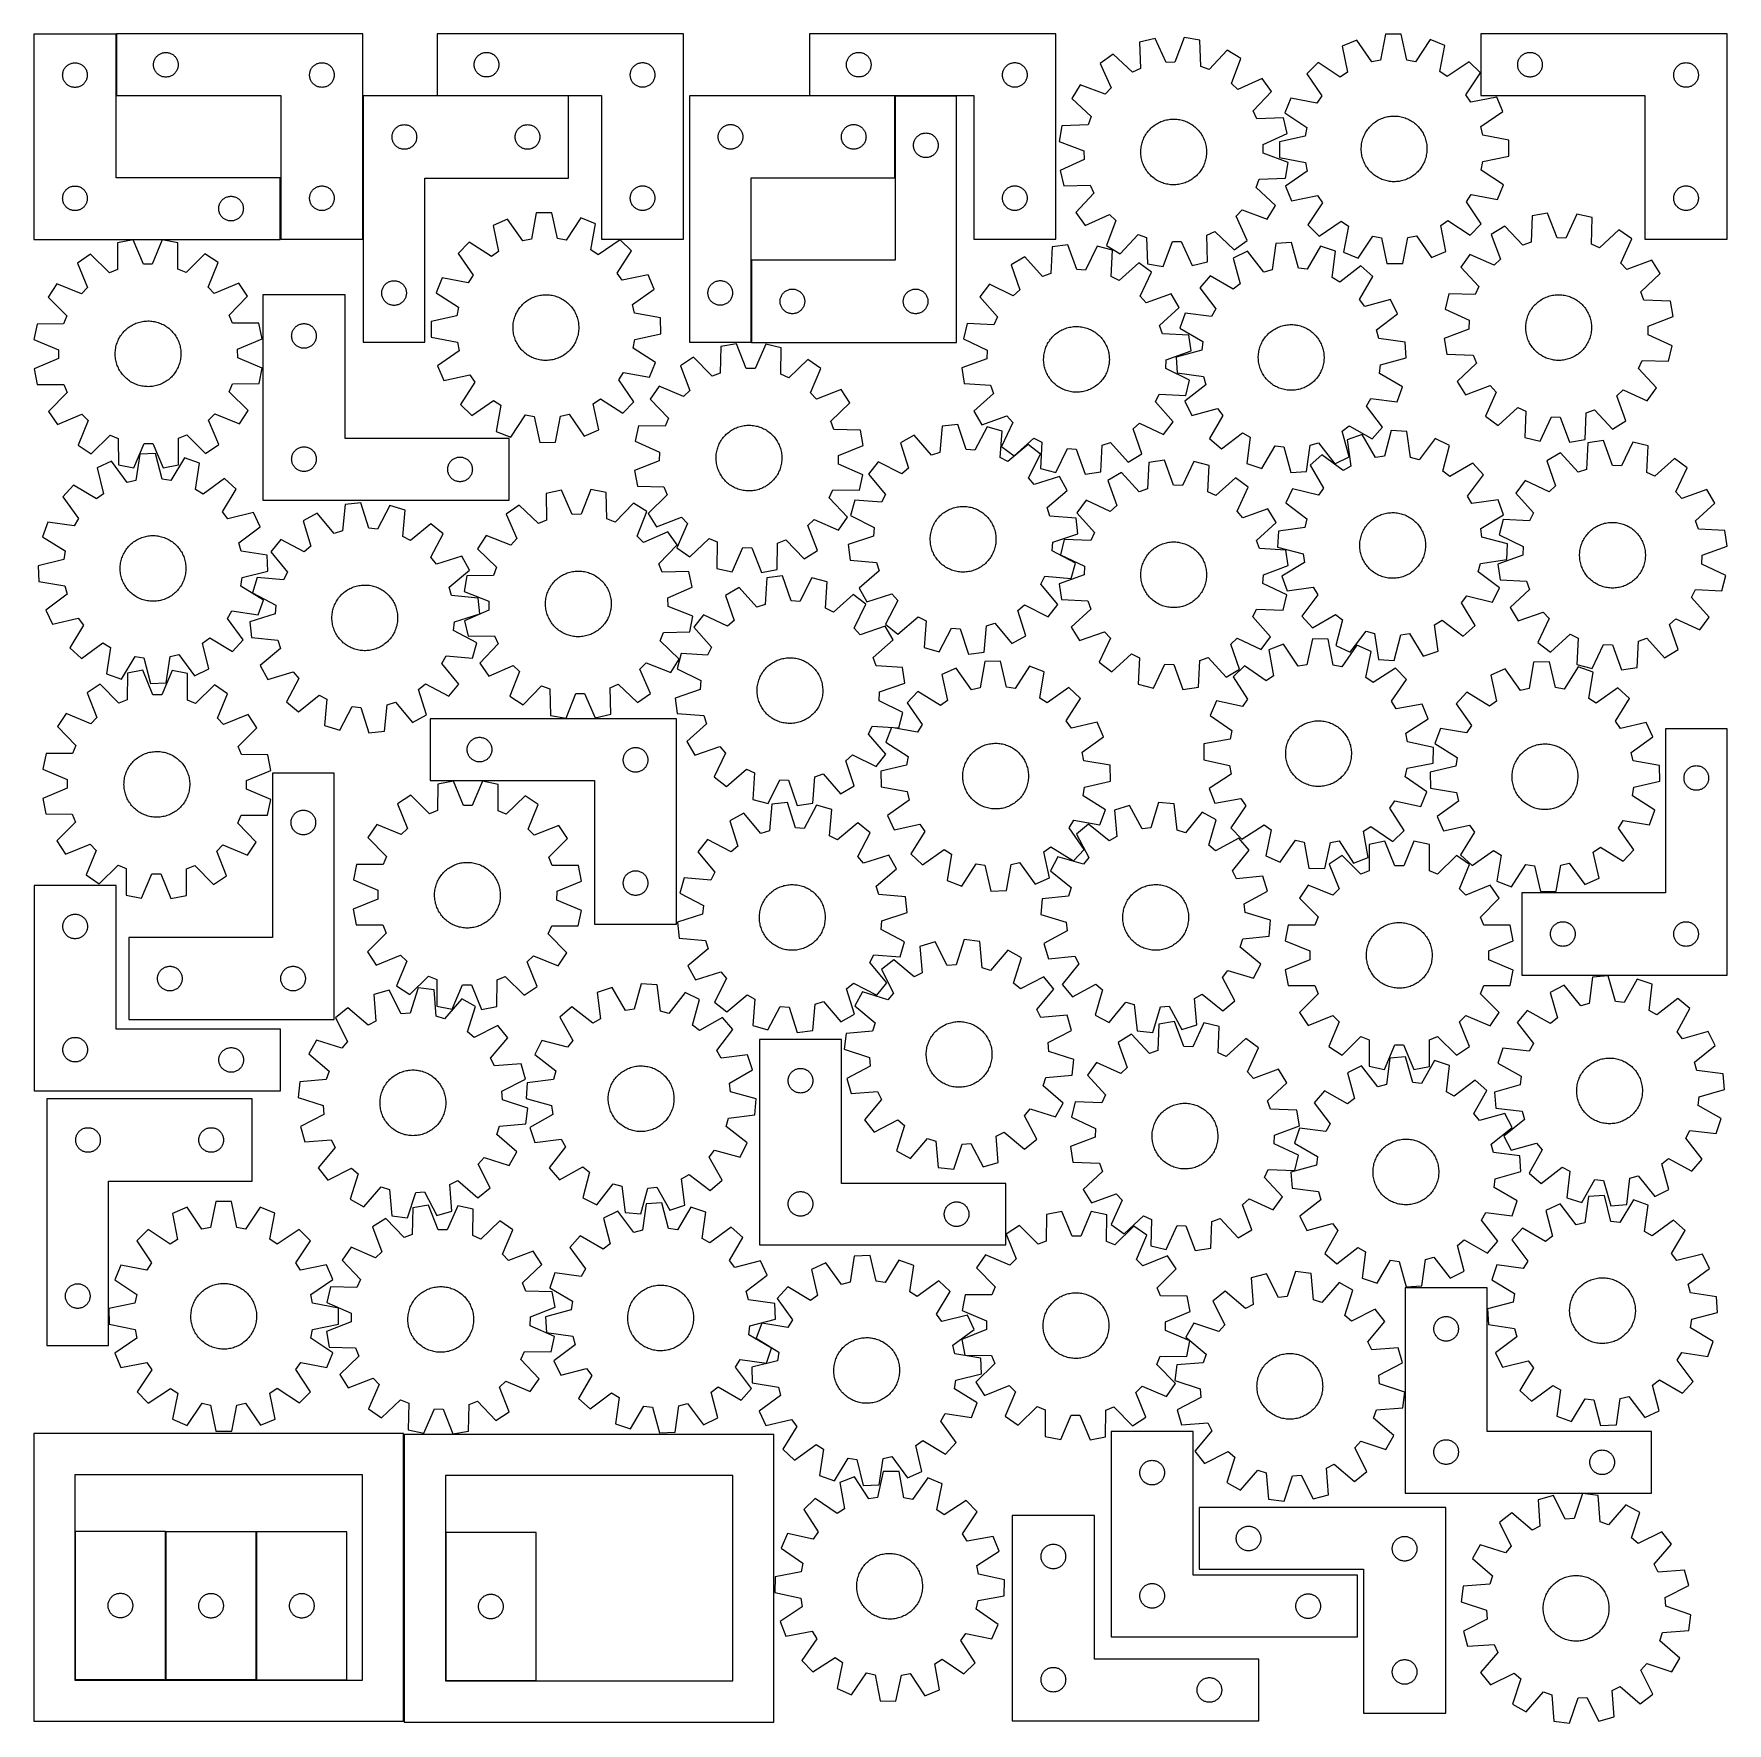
# Model space of a CAD drawing. Header units: millimetres. Extents: x 7 to 1243, y 7 to 1240.
import ezdxf

# ---------------------------------------------------------------- set-up
doc = ezdxf.new("R2010")
doc.units = ezdxf.units.MM
doc.layers.add('CUT', color=7, linetype='CONTINUOUS', true_color=0x000000)

msp = doc.modelspace()

# ---------------------------------------------------------------- linework, layer by layer
at = {"layer": 'CUT'}
for p, q in [((66.549375, 1240.295229), (6.549375, 1240.295229)), ((6.549375, 1240.295229), (6.549375, 1090.295229)), ((66.549375, 1135.295229), (66.549375, 1240.295229)), ((246.930475, 1240.348456), (66.930475, 1240.348456)), ((66.930475, 1240.348456), (66.930475, 1195.348456)), ((246.930475, 1090.348456), (246.930475, 1240.348456)), ((481.187067, 1240.417792), (301.187067, 1240.417792)), ((301.187067, 1240.417792), (301.187067, 1195.417792)), ((481.187067, 1090.417792), (481.187067, 1240.417792)), ((753.109003, 1240.415106), (573.109003, 1240.415106)), ((573.109003, 1240.415106), (573.109003, 1195.415106)), ((753.109003, 1090.415106), (753.109003, 1240.415106)), ((825.5394, 1237.039887), (814.310772, 1234.3935)), ((833.638949, 1219.437622), (825.5394, 1237.039887)), ((846.909432, 1237.790471), (840.064815, 1219.663319)), ((858.29606, 1235.938404), (846.909432, 1237.790471)), ((993.925816, 1240.189565), (990.19708, 1221.175387)), ((1005.461865, 1240.26054), (993.925816, 1240.189565)), ((1009.424278, 1221.293682), (1005.461865, 1240.26054)), ((1243.472796, 1240.390692), (1063.472796, 1240.390692)), ((1063.472796, 1240.390692), (1063.472796, 1195.390692)), ((1243.472796, 1090.390692), (1243.472796, 1240.390692)), ((96.566514, 1224.212417), (96.996363, 1224.615014)), ((96.996363, 1224.615014), (97.451622, 1224.988636)), ((97.451622, 1224.988636), (97.930343, 1225.331682)), ((97.930343, 1225.331682), (98.430475, 1225.642684)), ((98.430475, 1225.642684), (98.949877, 1225.92031)), ((98.949877, 1225.92031), (99.486324, 1226.163371)), ((99.486324, 1226.163371), (100.03752, 1226.370827)), ((100.03752, 1226.370827), (100.601104, 1226.541788)), ((100.601104, 1226.541788), (101.174662, 1226.675523)), ((101.174662, 1226.675523), (101.75574, 1226.771459)), ((101.75574, 1226.771459), (102.341847, 1226.829186)), ((102.341847, 1226.829186), (102.930475, 1226.848456)), ((102.930475, 1226.848456), (103.519104, 1226.829186)), ((103.519104, 1226.829186), (104.105211, 1226.771459)), ((104.105211, 1226.771459), (104.686288, 1226.675523)), ((104.686288, 1226.675523), (105.259847, 1226.541788)), ((105.259847, 1226.541788), (105.823431, 1226.370827)), ((105.823431, 1226.370827), (106.374626, 1226.163371)), ((106.374626, 1226.163371), (106.911074, 1225.92031)), ((106.911074, 1225.92031), (107.430475, 1225.642684)), ((107.430475, 1225.642684), (107.930607, 1225.331682)), ((107.930607, 1225.331682), (108.409328, 1224.988636)), ((108.409328, 1224.988636), (108.864588, 1224.615014)), ((108.864588, 1224.615014), (109.294436, 1224.212417)), ((330.823106, 1224.281753), (331.252955, 1224.68435)), ((331.252955, 1224.68435), (331.708214, 1225.057972)), ((331.708214, 1225.057972), (332.186935, 1225.401018)), ((332.186935, 1225.401018), (332.687067, 1225.71202)), ((332.687067, 1225.71202), (333.206469, 1225.989646)), ((333.206469, 1225.989646), (333.742916, 1226.232707)), ((333.742916, 1226.232707), (334.294112, 1226.440163)), ((334.294112, 1226.440163), (334.857696, 1226.611124)), ((334.857696, 1226.611124), (335.431254, 1226.744859)), ((335.431254, 1226.744859), (336.012331, 1226.840795)), ((336.012331, 1226.840795), (336.598439, 1226.898522)), ((336.598439, 1226.898522), (337.187067, 1226.917792)), ((337.187067, 1226.917792), (337.775695, 1226.898522)), ((337.775695, 1226.898522), (338.361803, 1226.840795)), ((338.361803, 1226.840795), (338.94288, 1226.744859)), ((338.94288, 1226.744859), (339.516439, 1226.611124)), ((339.516439, 1226.611124), (340.080022, 1226.440163)), ((340.080022, 1226.440163), (340.631218, 1226.232707)), ((340.631218, 1226.232707), (341.167665, 1225.989646)), ((341.167665, 1225.989646), (341.687067, 1225.71202)), ((341.687067, 1225.71202), (342.187199, 1225.401018)), ((342.187199, 1225.401018), (342.66592, 1225.057972)), ((342.66592, 1225.057972), (343.121179, 1224.68435)), ((343.121179, 1224.68435), (343.551028, 1224.281753)), ((602.745042, 1224.279067), (603.174891, 1224.681664)), ((603.174891, 1224.681664), (603.63015, 1225.055286)), ((603.63015, 1225.055286), (604.108871, 1225.398333)), ((604.108871, 1225.398333), (604.609003, 1225.709335)), ((604.609003, 1225.709335), (605.128405, 1225.986961)), ((605.128405, 1225.986961), (605.664852, 1226.230022)), ((605.664852, 1226.230022), (606.216048, 1226.437477)), ((606.216048, 1226.437477), (606.779632, 1226.608439)), ((606.779632, 1226.608439), (607.35319, 1226.742174)), ((607.35319, 1226.742174), (607.934267, 1226.83811)), ((607.934267, 1226.83811), (608.520375, 1226.895836)), ((608.520375, 1226.895836), (609.109003, 1226.915106)), ((609.109003, 1226.915106), (609.697631, 1226.895836)), ((609.697631, 1226.895836), (610.283739, 1226.83811)), ((610.283739, 1226.83811), (610.864816, 1226.742174)), ((610.864816, 1226.742174), (611.438375, 1226.608439)), ((611.438375, 1226.608439), (612.001958, 1226.437477)), ((612.001958, 1226.437477), (612.553154, 1226.230022)), ((612.553154, 1226.230022), (613.089601, 1225.986961)), ((613.089601, 1225.986961), (613.609003, 1225.709335)), ((613.609003, 1225.709335), (614.109135, 1225.398333)), ((614.109135, 1225.398333), (614.587856, 1225.055286)), ((614.587856, 1225.055286), (615.043116, 1224.681664)), ((615.043116, 1224.681664), (615.472964, 1224.279067)), ((794.854673, 1225.522094), (785.493502, 1218.780141)), ((809.073776, 1212.359285), (794.854673, 1225.522094)), ((814.310772, 1234.3935), (814.924131, 1215.026874)), ((859.042972, 1216.576469), (858.29606, 1235.938404)), ((878.326631, 1228.453897), (865.066069, 1214.325914)), ((888.137749, 1222.385336), (878.326631, 1228.453897)), ((972.979542, 1235.888958), (962.348783, 1231.40873)), ((962.348783, 1231.40873), (966.180291, 1212.414995)), ((983.898636, 1219.882215), (972.979542, 1235.888958)), ((1026.45947, 1236.217991), (1015.738156, 1220.078107)), ((1037.14455, 1231.868908), (1026.45947, 1236.217991)), ((1033.54704, 1212.829467), (1037.14455, 1231.868908)), ((1093.108835, 1224.254653), (1093.538683, 1224.65725)), ((1093.538683, 1224.65725), (1093.993943, 1225.030872)), ((1093.993943, 1225.030872), (1094.472664, 1225.373919)), ((1094.472664, 1225.373919), (1094.972796, 1225.684921)), ((1094.972796, 1225.684921), (1095.492197, 1225.962547)), ((1095.492197, 1225.962547), (1096.028645, 1226.205608)), ((1096.028645, 1226.205608), (1096.57984, 1226.413063)), ((1096.57984, 1226.413063), (1097.143424, 1226.584024)), ((1097.143424, 1226.584024), (1097.716983, 1226.71776)), ((1097.716983, 1226.71776), (1098.29806, 1226.813696)), ((1098.29806, 1226.813696), (1098.884167, 1226.871422)), ((1098.884167, 1226.871422), (1099.472796, 1226.890692)), ((1099.472796, 1226.890692), (1100.061424, 1226.871422)), ((1100.061424, 1226.871422), (1100.647531, 1226.813696)), ((1100.647531, 1226.813696), (1101.228609, 1226.71776)), ((1101.228609, 1226.71776), (1101.802167, 1226.584024)), ((1101.802167, 1226.584024), (1102.365751, 1226.413063)), ((1102.365751, 1226.413063), (1102.916947, 1226.205608)), ((1102.916947, 1226.205608), (1103.453394, 1225.962547)), ((1103.453394, 1225.962547), (1103.972796, 1225.684921)), ((1103.972796, 1225.684921), (1104.472928, 1225.373919)), ((1104.472928, 1225.373919), (1104.951648, 1225.030872)), ((1104.951648, 1225.030872), (1105.406908, 1224.65725)), ((1105.406908, 1224.65725), (1105.836757, 1224.254653)), ((27.722307, 1212.051042), (27.856042, 1212.624601)), ((27.856042, 1212.624601), (28.027004, 1213.188185)), ((28.027004, 1213.188185), (28.234459, 1213.73938)), ((28.234459, 1213.73938), (28.47752, 1214.275828)), ((28.47752, 1214.275828), (28.755146, 1214.795229)), ((28.755146, 1214.795229), (29.066148, 1215.295362)), ((29.066148, 1215.295362), (29.409195, 1215.774082)), ((29.409195, 1215.774082), (29.782817, 1216.229342)), ((29.782817, 1216.229342), (30.185414, 1216.659191)), ((30.185414, 1216.659191), (30.615263, 1217.061788)), ((30.615263, 1217.061788), (31.070522, 1217.43541)), ((31.070522, 1217.43541), (31.549243, 1217.778456)), ((31.549243, 1217.778456), (32.049375, 1218.089458)), ((32.049375, 1218.089458), (32.568777, 1218.367084)), ((32.568777, 1218.367084), (33.105224, 1218.610145)), ((33.105224, 1218.610145), (33.65642, 1218.817601)), ((33.65642, 1218.817601), (34.220004, 1218.988562)), ((34.220004, 1218.988562), (34.793562, 1219.122297)), ((34.793562, 1219.122297), (35.374639, 1219.218233)), ((35.374639, 1219.218233), (35.960747, 1219.27596)), ((35.960747, 1219.27596), (36.549375, 1219.295229)), ((36.549375, 1219.295229), (37.138003, 1219.27596)), ((37.138003, 1219.27596), (37.724111, 1219.218233)), ((37.724111, 1219.218233), (38.305188, 1219.122297)), ((38.305188, 1219.122297), (38.878746, 1218.988562)), ((38.878746, 1218.988562), (39.44233, 1218.817601)), ((39.44233, 1218.817601), (39.993526, 1218.610145)), ((39.993526, 1218.610145), (40.529973, 1218.367084)), ((40.529973, 1218.367084), (41.049375, 1218.089458)), ((41.049375, 1218.089458), (41.549507, 1217.778456)), ((41.549507, 1217.778456), (42.028228, 1217.43541)), ((42.028228, 1217.43541), (42.483487, 1217.061788)), ((42.483487, 1217.061788), (42.913336, 1216.659191)), ((42.913336, 1216.659191), (43.315933, 1216.229342)), ((43.315933, 1216.229342), (43.689555, 1215.774082)), ((43.689555, 1215.774082), (44.032601, 1215.295362)), ((44.032601, 1215.295362), (44.343604, 1214.795229)), ((44.343604, 1214.795229), (44.62123, 1214.275828)), ((44.62123, 1214.275828), (44.864291, 1213.73938)), ((44.864291, 1213.73938), (45.071746, 1213.188185)), ((45.071746, 1213.188185), (45.242707, 1212.624601)), ((45.242707, 1212.624601), (45.376442, 1212.051042)), ((93.930475, 1217.848456), (93.949745, 1218.437084)), ((93.949745, 1217.259828), (93.930475, 1217.848456)), ((93.949745, 1218.437084), (94.007472, 1219.023191)), ((94.007472, 1216.67372), (93.949745, 1217.259828)), ((94.007472, 1219.023191), (94.103408, 1219.604269)), ((94.103408, 1216.092643), (94.007472, 1216.67372)), ((94.103408, 1219.604269), (94.237143, 1220.177827)), ((94.237143, 1215.519084), (94.103408, 1216.092643)), ((94.237143, 1220.177827), (94.408104, 1220.741411)), ((94.408104, 1214.9555), (94.237143, 1215.519084)), ((94.408104, 1220.741411), (94.61556, 1221.292607)), ((94.61556, 1214.404305), (94.408104, 1214.9555)), ((94.61556, 1221.292607), (94.858621, 1221.829054)), ((94.858621, 1213.867857), (94.61556, 1214.404305)), ((94.858621, 1221.829054), (95.136247, 1222.348456)), ((95.136247, 1213.348456), (94.858621, 1213.867857)), ((95.136247, 1222.348456), (95.447249, 1222.848588)), ((95.447249, 1212.848324), (95.136247, 1213.348456)), ((95.447249, 1222.848588), (95.790295, 1223.327309)), ((95.790295, 1212.369603), (95.447249, 1212.848324)), ((95.790295, 1223.327309), (96.163917, 1223.782568)), ((96.163917, 1211.914343), (95.790295, 1212.369603)), ((96.163917, 1223.782568), (96.566514, 1224.212417)), ((109.294436, 1224.212417), (109.697034, 1223.782568)), ((109.697034, 1223.782568), (110.070655, 1223.327309)), ((110.070655, 1212.369603), (109.697034, 1211.914343)), ((110.070655, 1223.327309), (110.413702, 1222.848588)), ((110.413702, 1212.848324), (110.070655, 1212.369603)), ((110.413702, 1222.848588), (110.724704, 1222.348456)), ((110.724704, 1213.348456), (110.413702, 1212.848324)), ((110.724704, 1222.348456), (111.00233, 1221.829054)), ((111.00233, 1213.867857), (110.724704, 1213.348456)), ((111.00233, 1221.829054), (111.245391, 1221.292607)), ((111.245391, 1214.404305), (111.00233, 1213.867857)), ((111.245391, 1221.292607), (111.452847, 1220.741411)), ((111.452847, 1214.9555), (111.245391, 1214.404305)), ((111.452847, 1220.741411), (111.623808, 1220.177827)), ((111.623808, 1215.519084), (111.452847, 1214.9555)), ((111.623808, 1220.177827), (111.757543, 1219.604269)), ((111.757543, 1216.092643), (111.623808, 1215.519084)), ((111.757543, 1219.604269), (111.853479, 1219.023191)), ((111.853479, 1216.67372), (111.757543, 1216.092643)), ((111.853479, 1219.023191), (111.911206, 1218.437084)), ((111.911206, 1217.259828), (111.853479, 1216.67372)), ((111.911206, 1218.437084), (111.930475, 1217.848456)), ((111.930475, 1217.848456), (111.911206, 1217.259828)), ((208.103408, 1212.104269), (208.237143, 1212.677827)), ((208.237143, 1212.677827), (208.408104, 1213.241411)), ((208.408104, 1213.241411), (208.61556, 1213.792607)), ((208.61556, 1213.792607), (208.858621, 1214.329054)), ((208.858621, 1214.329054), (209.136247, 1214.848456)), ((209.136247, 1214.848456), (209.447249, 1215.348588)), ((209.447249, 1215.348588), (209.790295, 1215.827309)), ((209.790295, 1215.827309), (210.163917, 1216.282568)), ((210.163917, 1216.282568), (210.566514, 1216.712417)), ((210.566514, 1216.712417), (210.996363, 1217.115014)), ((210.996363, 1217.115014), (211.451622, 1217.488636)), ((211.451622, 1217.488636), (211.930343, 1217.831682)), ((211.930343, 1217.831682), (212.430475, 1218.142684)), ((212.430475, 1218.142684), (212.949877, 1218.42031)), ((212.949877, 1218.42031), (213.486324, 1218.663371)), ((213.486324, 1218.663371), (214.03752, 1218.870827)), ((214.03752, 1218.870827), (214.601104, 1219.041788)), ((214.601104, 1219.041788), (215.174662, 1219.175523)), ((215.174662, 1219.175523), (215.75574, 1219.271459)), ((215.75574, 1219.271459), (216.341847, 1219.329186)), ((216.341847, 1219.329186), (216.930475, 1219.348456)), ((216.930475, 1219.348456), (217.519104, 1219.329186)), ((217.519104, 1219.329186), (218.105211, 1219.271459)), ((218.105211, 1219.271459), (218.686288, 1219.175523)), ((218.686288, 1219.175523), (219.259847, 1219.041788)), ((219.259847, 1219.041788), (219.823431, 1218.870827)), ((219.823431, 1218.870827), (220.374626, 1218.663371)), ((220.374626, 1218.663371), (220.911074, 1218.42031)), ((220.911074, 1218.42031), (221.430475, 1218.142684)), ((221.430475, 1218.142684), (221.930607, 1217.831682)), ((221.930607, 1217.831682), (222.409328, 1217.488636)), ((222.409328, 1217.488636), (222.864588, 1217.115014)), ((222.864588, 1217.115014), (223.294436, 1216.712417)), ((223.294436, 1216.712417), (223.697034, 1216.282568)), ((223.697034, 1216.282568), (224.070655, 1215.827309)), ((224.070655, 1215.827309), (224.413702, 1215.348588)), ((224.413702, 1215.348588), (224.724704, 1214.848456)), ((224.724704, 1214.848456), (225.00233, 1214.329054)), ((225.00233, 1214.329054), (225.245391, 1213.792607)), ((225.245391, 1213.792607), (225.452847, 1213.241411)), ((225.452847, 1213.241411), (225.623808, 1212.677827)), ((225.623808, 1212.677827), (225.757543, 1212.104269)), ((328.187067, 1217.917792), (328.206337, 1218.50642)), ((328.206337, 1217.329163), (328.187067, 1217.917792)), ((328.206337, 1218.50642), (328.264063, 1219.092527)), ((328.264063, 1216.743056), (328.206337, 1217.329163)), ((328.264063, 1219.092527), (328.36, 1219.673605)), ((328.36, 1216.161979), (328.264063, 1216.743056)), ((328.36, 1219.673605), (328.493735, 1220.247163)), ((328.493735, 1215.58842), (328.36, 1216.161979)), ((328.493735, 1220.247163), (328.664696, 1220.810747)), ((328.664696, 1215.024836), (328.493735, 1215.58842)), ((328.664696, 1220.810747), (328.872151, 1221.361943)), ((328.872151, 1214.473641), (328.664696, 1215.024836)), ((328.872151, 1221.361943), (329.115212, 1221.89839)), ((329.115212, 1213.937193), (328.872151, 1214.473641)), ((329.115212, 1221.89839), (329.392839, 1222.417792)), ((329.392839, 1213.417792), (329.115212, 1213.937193)), ((329.392839, 1222.417792), (329.703841, 1222.917924)), ((329.703841, 1212.91766), (329.392839, 1213.417792)), ((329.703841, 1222.917924), (330.046887, 1223.396644)), ((330.046887, 1212.438939), (329.703841, 1212.91766)), ((330.046887, 1223.396644), (330.420509, 1223.851904)), ((330.420509, 1211.983679), (330.046887, 1212.438939)), ((330.420509, 1223.851904), (330.823106, 1224.281753)), ((343.551028, 1224.281753), (343.953625, 1223.851904)), ((343.953625, 1223.851904), (344.327247, 1223.396644)), ((344.327247, 1212.438939), (343.953625, 1211.983679)), ((344.327247, 1223.396644), (344.670294, 1222.917924)), ((344.670294, 1212.91766), (344.327247, 1212.438939)), ((344.670294, 1222.917924), (344.981296, 1222.417792)), ((344.981296, 1213.417792), (344.670294, 1212.91766)), ((344.981296, 1222.417792), (345.258922, 1221.89839)), ((345.258922, 1213.937193), (344.981296, 1213.417792)), ((345.258922, 1221.89839), (345.501983, 1221.361943)), ((345.501983, 1214.473641), (345.258922, 1213.937193)), ((345.501983, 1221.361943), (345.709438, 1220.810747)), ((345.709438, 1215.024836), (345.501983, 1214.473641)), ((345.709438, 1220.810747), (345.8804, 1220.247163)), ((345.8804, 1215.58842), (345.709438, 1215.024836)), ((345.8804, 1220.247163), (346.014135, 1219.673605)), ((346.014135, 1216.161979), (345.8804, 1215.58842)), ((346.014135, 1219.673605), (346.110071, 1219.092527)), ((346.110071, 1216.743056), (346.014135, 1216.161979)), ((346.110071, 1219.092527), (346.167797, 1218.50642)), ((346.167797, 1217.329163), (346.110071, 1216.743056)), ((346.167797, 1218.50642), (346.187067, 1217.917792)), ((346.187067, 1217.917792), (346.167797, 1217.329163)), ((442.36, 1212.173605), (442.493735, 1212.747163)), ((442.493735, 1212.747163), (442.664696, 1213.310747)), ((442.664696, 1213.310747), (442.872151, 1213.861943)), ((442.872151, 1213.861943), (443.115212, 1214.39839)), ((443.115212, 1214.39839), (443.392839, 1214.917792)), ((443.392839, 1214.917792), (443.703841, 1215.417924)), ((443.703841, 1215.417924), (444.046887, 1215.896644)), ((444.046887, 1215.896644), (444.420509, 1216.351904)), ((444.420509, 1216.351904), (444.823106, 1216.781753)), ((444.823106, 1216.781753), (445.252955, 1217.18435)), ((445.252955, 1217.18435), (445.708214, 1217.557972)), ((445.708214, 1217.557972), (446.186935, 1217.901018)), ((446.186935, 1217.901018), (446.687067, 1218.21202)), ((446.687067, 1218.21202), (447.206469, 1218.489646)), ((447.206469, 1218.489646), (447.742916, 1218.732707)), ((447.742916, 1218.732707), (448.294112, 1218.940163)), ((448.294112, 1218.940163), (448.857696, 1219.111124)), ((448.857696, 1219.111124), (449.431254, 1219.244859)), ((449.431254, 1219.244859), (450.012331, 1219.340795)), ((450.012331, 1219.340795), (450.598439, 1219.398522)), ((450.598439, 1219.398522), (451.187067, 1219.417792)), ((451.187067, 1219.417792), (451.775695, 1219.398522)), ((451.775695, 1219.398522), (452.361803, 1219.340795)), ((452.361803, 1219.340795), (452.94288, 1219.244859)), ((452.94288, 1219.244859), (453.516439, 1219.111124)), ((453.516439, 1219.111124), (454.080022, 1218.940163)), ((454.080022, 1218.940163), (454.631218, 1218.732707)), ((454.631218, 1218.732707), (455.167665, 1218.489646)), ((455.167665, 1218.489646), (455.687067, 1218.21202)), ((455.687067, 1218.21202), (456.187199, 1217.901018)), ((456.187199, 1217.901018), (456.66592, 1217.557972)), ((456.66592, 1217.557972), (457.121179, 1217.18435)), ((457.121179, 1217.18435), (457.551028, 1216.781753)), ((457.551028, 1216.781753), (457.953625, 1216.351904)), ((457.953625, 1216.351904), (458.327247, 1215.896644)), ((458.327247, 1215.896644), (458.670294, 1215.417924)), ((458.670294, 1215.417924), (458.981296, 1214.917792)), ((458.981296, 1214.917792), (459.258922, 1214.39839)), ((459.258922, 1214.39839), (459.501983, 1213.861943)), ((459.501983, 1213.861943), (459.709438, 1213.310747)), ((459.709438, 1213.310747), (459.8804, 1212.747163)), ((459.8804, 1212.747163), (460.014135, 1212.173605)), ((600.109003, 1217.915106), (600.128273, 1218.503734)), ((600.128273, 1217.326478), (600.109003, 1217.915106)), ((600.128273, 1218.503734), (600.185999, 1219.089842)), ((600.185999, 1216.74037), (600.128273, 1217.326478)), ((600.185999, 1219.089842), (600.281936, 1219.670919)), ((600.281936, 1216.159293), (600.185999, 1216.74037)), ((600.281936, 1219.670919), (600.415671, 1220.244477)), ((600.415671, 1215.585735), (600.281936, 1216.159293)), ((600.415671, 1220.244477), (600.586632, 1220.808061)), ((600.586632, 1215.022151), (600.415671, 1215.585735)), ((600.586632, 1220.808061), (600.794087, 1221.359257)), ((600.794087, 1214.470955), (600.586632, 1215.022151)), ((600.794087, 1221.359257), (601.037149, 1221.895704)), ((601.037149, 1213.934508), (600.794087, 1214.470955)), ((601.037149, 1221.895704), (601.314775, 1222.415106)), ((601.314775, 1213.415106), (601.037149, 1213.934508)), ((601.314775, 1222.415106), (601.625777, 1222.915238)), ((601.625777, 1212.914974), (601.314775, 1213.415106)), ((601.625777, 1222.915238), (601.968823, 1223.393959)), ((601.968823, 1212.436253), (601.625777, 1212.914974)), ((601.968823, 1223.393959), (602.342445, 1223.849218)), ((602.342445, 1211.980994), (601.968823, 1212.436253)), ((602.342445, 1223.849218), (602.745042, 1224.279067)), ((615.472964, 1224.279067), (615.875561, 1223.849218)), ((615.875561, 1223.849218), (616.249183, 1223.393959)), ((616.249183, 1212.436253), (615.875561, 1211.980994)), ((616.249183, 1223.393959), (616.59223, 1222.915238)), ((616.59223, 1212.914974), (616.249183, 1212.436253)), ((616.59223, 1222.915238), (616.903232, 1222.415106)), ((616.903232, 1213.415106), (616.59223, 1212.914974)), ((616.903232, 1222.415106), (617.180858, 1221.895704)), ((617.180858, 1213.934508), (616.903232, 1213.415106)), ((617.180858, 1221.895704), (617.423919, 1221.359257)), ((617.423919, 1214.470955), (617.180858, 1213.934508)), ((617.423919, 1221.359257), (617.631374, 1220.808061)), ((617.631374, 1215.022151), (617.423919, 1214.470955)), ((617.631374, 1220.808061), (617.802336, 1220.244477)), ((617.802336, 1215.585735), (617.631374, 1215.022151)), ((617.802336, 1220.244477), (617.936071, 1219.670919)), ((617.936071, 1216.159293), (617.802336, 1215.585735)), ((617.936071, 1219.670919), (618.032007, 1219.089842)), ((618.032007, 1216.74037), (617.936071, 1216.159293)), ((618.032007, 1219.089842), (618.089733, 1218.503734)), ((618.089733, 1217.326478), (618.032007, 1216.74037)), ((618.089733, 1218.503734), (618.109003, 1217.915106)), ((618.109003, 1217.915106), (618.089733, 1217.326478)), ((714.281936, 1212.170919), (714.415671, 1212.744477)), ((714.415671, 1212.744477), (714.586632, 1213.308061)), ((714.586632, 1213.308061), (714.794087, 1213.859257)), ((714.794087, 1213.859257), (715.037149, 1214.395704)), ((715.037149, 1214.395704), (715.314775, 1214.915106)), ((715.314775, 1214.915106), (715.625777, 1215.415238)), ((715.625777, 1215.415238), (715.968823, 1215.893959)), ((715.968823, 1215.893959), (716.342445, 1216.349218)), ((716.342445, 1216.349218), (716.745042, 1216.779067)), ((716.745042, 1216.779067), (717.174891, 1217.181664)), ((717.174891, 1217.181664), (717.63015, 1217.555286)), ((717.63015, 1217.555286), (718.108871, 1217.898333)), ((718.108871, 1217.898333), (718.609003, 1218.209335)), ((718.609003, 1218.209335), (719.128405, 1218.486961)), ((719.128405, 1218.486961), (719.664852, 1218.730022)), ((719.664852, 1218.730022), (720.216048, 1218.937477)), ((720.216048, 1218.937477), (720.779632, 1219.108439)), ((720.779632, 1219.108439), (721.35319, 1219.242174)), ((721.35319, 1219.242174), (721.934267, 1219.33811)), ((721.934267, 1219.33811), (722.520375, 1219.395836)), ((722.520375, 1219.395836), (723.109003, 1219.415106)), ((723.109003, 1219.415106), (723.697631, 1219.395836)), ((723.697631, 1219.395836), (724.283739, 1219.33811)), ((724.283739, 1219.33811), (724.864816, 1219.242174)), ((724.864816, 1219.242174), (725.438375, 1219.108439)), ((725.438375, 1219.108439), (726.001958, 1218.937477)), ((726.001958, 1218.937477), (726.553154, 1218.730022)), ((726.553154, 1218.730022), (727.089601, 1218.486961)), ((727.089601, 1218.486961), (727.609003, 1218.209335)), ((727.609003, 1218.209335), (728.109135, 1217.898333)), ((728.109135, 1217.898333), (728.587856, 1217.555286)), ((728.587856, 1217.555286), (729.043116, 1217.181664)), ((729.043116, 1217.181664), (729.472964, 1216.779067)), ((729.472964, 1216.779067), (729.875561, 1216.349218)), ((729.875561, 1216.349218), (730.249183, 1215.893959)), ((730.249183, 1215.893959), (730.59223, 1215.415238)), ((730.59223, 1215.415238), (730.903232, 1214.915106)), ((730.903232, 1214.915106), (731.180858, 1214.395704)), ((731.180858, 1214.395704), (731.423919, 1213.859257)), ((731.423919, 1213.859257), (731.631374, 1213.308061)), ((731.631374, 1213.308061), (731.802336, 1212.744477)), ((731.802336, 1212.744477), (731.936071, 1212.170919)), ((785.493502, 1218.780141), (793.471459, 1201.122433)), ((814.924131, 1215.026874), (809.073776, 1212.359285)), ((840.064815, 1219.663319), (833.638949, 1219.437622)), ((865.066069, 1214.325914), (859.042972, 1216.576469)), ((881.418314, 1204.211409), (888.137749, 1222.385336)), ((944.642721, 1219.419695), (936.535689, 1211.21229)), ((960.856164, 1208.80995), (944.642721, 1219.419695)), ((966.180291, 1212.414995), (960.856164, 1208.80995)), ((990.19708, 1221.175387), (983.898636, 1219.882215)), ((1015.738156, 1220.078107), (1009.424278, 1221.293682)), ((1038.915123, 1209.290205), (1033.54704, 1212.829467)), ((1054.996791, 1220.098645), (1038.915123, 1209.290205)), ((1063.204197, 1211.991613), (1054.996791, 1220.098645)), ((1090.472796, 1217.890692), (1090.492065, 1218.47932)), ((1090.492065, 1217.302064), (1090.472796, 1217.890692)), ((1090.492065, 1218.47932), (1090.549792, 1219.065428)), ((1090.549792, 1216.715956), (1090.492065, 1217.302064)), ((1090.549792, 1219.065428), (1090.645728, 1219.646505)), ((1090.645728, 1216.134879), (1090.549792, 1216.715956)), ((1090.645728, 1219.646505), (1090.779463, 1220.220063)), ((1090.779463, 1215.561321), (1090.645728, 1216.134879)), ((1090.779463, 1220.220063), (1090.950424, 1220.783647)), ((1090.950424, 1214.997737), (1090.779463, 1215.561321)), ((1090.950424, 1220.783647), (1091.15788, 1221.334843)), ((1091.15788, 1214.446541), (1090.950424, 1214.997737)), ((1091.15788, 1221.334843), (1091.400941, 1221.87129)), ((1091.400941, 1213.910094), (1091.15788, 1214.446541)), ((1091.400941, 1221.87129), (1091.678567, 1222.390692)), ((1091.678567, 1213.390692), (1091.400941, 1213.910094)), ((1091.678567, 1222.390692), (1091.989569, 1222.890824)), ((1091.989569, 1212.89056), (1091.678567, 1213.390692)), ((1091.989569, 1222.890824), (1092.332616, 1223.369545)), ((1092.332616, 1212.411839), (1091.989569, 1212.89056)), ((1092.332616, 1223.369545), (1092.706237, 1223.824804)), ((1092.706237, 1211.95658), (1092.332616, 1212.411839)), ((1092.706237, 1223.824804), (1093.108835, 1224.254653)), ((1105.836757, 1224.254653), (1106.239354, 1223.824804)), ((1106.239354, 1223.824804), (1106.612976, 1223.369545)), ((1106.612976, 1212.411839), (1106.239354, 1211.95658)), ((1106.612976, 1223.369545), (1106.956022, 1222.890824)), ((1106.956022, 1212.89056), (1106.612976, 1212.411839)), ((1106.956022, 1222.890824), (1107.267024, 1222.390692)), ((1107.267024, 1213.390692), (1106.956022, 1212.89056)), ((1107.267024, 1222.390692), (1107.54465, 1221.87129)), ((1107.54465, 1213.910094), (1107.267024, 1213.390692)), ((1107.54465, 1221.87129), (1107.787711, 1221.334843)), ((1107.787711, 1214.446541), (1107.54465, 1213.910094)), ((1107.787711, 1221.334843), (1107.995167, 1220.783647)), ((1107.995167, 1214.997737), (1107.787711, 1214.446541)), ((1107.995167, 1220.783647), (1108.166128, 1220.220063)), ((1108.166128, 1215.561321), (1107.995167, 1214.997737)), ((1108.166128, 1220.220063), (1108.299863, 1219.646505)), ((1108.299863, 1216.134879), (1108.166128, 1215.561321)), ((1108.299863, 1219.646505), (1108.395799, 1219.065428)), ((1108.395799, 1216.715956), (1108.299863, 1216.134879)), ((1108.395799, 1219.065428), (1108.453526, 1218.47932)), ((1108.453526, 1217.302064), (1108.395799, 1216.715956)), ((1108.453526, 1218.47932), (1108.472796, 1217.890692)), ((1108.472796, 1217.890692), (1108.453526, 1217.302064)), ((1204.645728, 1212.146505), (1204.779463, 1212.720063)), ((1204.779463, 1212.720063), (1204.950424, 1213.283647)), ((1204.950424, 1213.283647), (1205.15788, 1213.834843)), ((1205.15788, 1213.834843), (1205.400941, 1214.37129)), ((1205.400941, 1214.37129), (1205.678567, 1214.890692)), ((1205.678567, 1214.890692), (1205.989569, 1215.390824)), ((1205.989569, 1215.390824), (1206.332616, 1215.869545)), ((1206.332616, 1215.869545), (1206.706237, 1216.324804)), ((1206.706237, 1216.324804), (1207.108835, 1216.754653)), ((1207.108835, 1216.754653), (1207.538683, 1217.15725)), ((1207.538683, 1217.15725), (1207.993943, 1217.530872)), ((1207.993943, 1217.530872), (1208.472664, 1217.873919)), ((1208.472664, 1217.873919), (1208.972796, 1218.184921)), ((1208.972796, 1218.184921), (1209.492197, 1218.462547)), ((1209.492197, 1218.462547), (1210.028645, 1218.705608)), ((1210.028645, 1218.705608), (1210.57984, 1218.913063)), ((1210.57984, 1218.913063), (1211.143424, 1219.084024)), ((1211.143424, 1219.084024), (1211.716983, 1219.21776)), ((1211.716983, 1219.21776), (1212.29806, 1219.313696)), ((1212.29806, 1219.313696), (1212.884167, 1219.371422)), ((1212.884167, 1219.371422), (1213.472796, 1219.390692)), ((1213.472796, 1219.390692), (1214.061424, 1219.371422)), ((1214.061424, 1219.371422), (1214.647531, 1219.313696)), ((1214.647531, 1219.313696), (1215.228609, 1219.21776)), ((1215.228609, 1219.21776), (1215.802167, 1219.084024)), ((1215.802167, 1219.084024), (1216.365751, 1218.913063)), ((1216.365751, 1218.913063), (1216.916947, 1218.705608)), ((1216.916947, 1218.705608), (1217.453394, 1218.462547)), ((1217.453394, 1218.462547), (1217.972796, 1218.184921)), ((1217.972796, 1218.184921), (1218.472928, 1217.873919)), ((1218.472928, 1217.873919), (1218.951648, 1217.530872)), ((1218.951648, 1217.530872), (1219.406908, 1217.15725)), ((1219.406908, 1217.15725), (1219.836757, 1216.754653)), ((1219.836757, 1216.754653), (1220.239354, 1216.324804)), ((1220.239354, 1216.324804), (1220.612976, 1215.869545)), ((1220.612976, 1215.869545), (1220.956022, 1215.390824)), ((1220.956022, 1215.390824), (1221.267024, 1214.890692)), ((1221.267024, 1214.890692), (1221.54465, 1214.37129)), ((1221.54465, 1214.37129), (1221.787711, 1213.834843)), ((1221.787711, 1213.834843), (1221.995167, 1213.283647)), ((1221.995167, 1213.283647), (1222.166128, 1212.720063)), ((1222.166128, 1212.720063), (1222.299863, 1212.146505)), ((27.549375, 1210.295229), (27.568645, 1210.883858)), ((27.568645, 1209.706601), (27.549375, 1210.295229)), ((27.568645, 1210.883858), (27.626371, 1211.469965)), ((27.626371, 1209.120494), (27.568645, 1209.706601)), ((27.626371, 1211.469965), (27.722307, 1212.051042)), ((27.722307, 1208.539417), (27.626371, 1209.120494)), ((27.856042, 1207.965858), (27.722307, 1208.539417)), ((28.027004, 1207.402274), (27.856042, 1207.965858)), ((28.234459, 1206.851079), (28.027004, 1207.402274)), ((28.47752, 1206.314631), (28.234459, 1206.851079)), ((28.755146, 1205.795229), (28.47752, 1206.314631)), ((29.066148, 1205.295097), (28.755146, 1205.795229)), ((29.409195, 1204.816377), (29.066148, 1205.295097)), ((29.782817, 1204.361117), (29.409195, 1204.816377)), ((30.185414, 1203.931268), (29.782817, 1204.361117)), ((30.615263, 1203.528671), (30.185414, 1203.931268)), ((31.070522, 1203.155049), (30.615263, 1203.528671)), ((31.549243, 1202.812003), (31.070522, 1203.155049)), ((32.049375, 1202.501001), (31.549243, 1202.812003)), ((32.568777, 1202.223375), (32.049375, 1202.501001)), ((33.105224, 1201.980314), (32.568777, 1202.223375)), ((33.65642, 1201.772858), (33.105224, 1201.980314)), ((34.220004, 1201.601897), (33.65642, 1201.772858)), ((34.793562, 1201.468162), (34.220004, 1201.601897)), ((35.374639, 1201.372226), (34.793562, 1201.468162)), ((35.960747, 1201.314499), (35.374639, 1201.372226)), ((36.549375, 1201.295229), (35.960747, 1201.314499)), ((37.138003, 1201.314499), (36.549375, 1201.295229)), ((37.724111, 1201.372226), (37.138003, 1201.314499)), ((38.305188, 1201.468162), (37.724111, 1201.372226)), ((38.878746, 1201.601897), (38.305188, 1201.468162)), ((39.44233, 1201.772858), (38.878746, 1201.601897)), ((39.993526, 1201.980314), (39.44233, 1201.772858)), ((40.529973, 1202.223375), (39.993526, 1201.980314)), ((41.049375, 1202.501001), (40.529973, 1202.223375)), ((41.549507, 1202.812003), (41.049375, 1202.501001)), ((42.028228, 1203.155049), (41.549507, 1202.812003)), ((42.483487, 1203.528671), (42.028228, 1203.155049)), ((42.913336, 1203.931268), (42.483487, 1203.528671)), ((43.315933, 1204.361117), (42.913336, 1203.931268)), ((43.689555, 1204.816377), (43.315933, 1204.361117)), ((44.032601, 1205.295097), (43.689555, 1204.816377)), ((44.343604, 1205.795229), (44.032601, 1205.295097)), ((44.62123, 1206.314631), (44.343604, 1205.795229)), ((44.864291, 1206.851079), (44.62123, 1206.314631)), ((45.071746, 1207.402274), (44.864291, 1206.851079)), ((45.242707, 1207.965858), (45.071746, 1207.402274)), ((45.376442, 1208.539417), (45.242707, 1207.965858)), ((45.376442, 1212.051042), (45.472379, 1211.469965)), ((45.472379, 1209.120494), (45.376442, 1208.539417)), ((45.472379, 1211.469965), (45.530105, 1210.883858)), ((45.530105, 1209.706601), (45.472379, 1209.120494)), ((45.530105, 1210.883858), (45.549375, 1210.295229)), ((45.549375, 1210.295229), (45.530105, 1209.706601)), ((96.566514, 1211.484495), (96.163917, 1211.914343)), ((96.996363, 1211.081897), (96.566514, 1211.484495)), ((97.451622, 1210.708276), (96.996363, 1211.081897)), ((97.930343, 1210.365229), (97.451622, 1210.708276)), ((98.430475, 1210.054227), (97.930343, 1210.365229)), ((98.949877, 1209.776601), (98.430475, 1210.054227)), ((99.486324, 1209.53354), (98.949877, 1209.776601)), ((100.03752, 1209.326085), (99.486324, 1209.53354)), ((100.601104, 1209.155123), (100.03752, 1209.326085)), ((101.174662, 1209.021388), (100.601104, 1209.155123)), ((101.75574, 1208.925452), (101.174662, 1209.021388)), ((102.341847, 1208.867725), (101.75574, 1208.925452)), ((102.930475, 1208.848456), (102.341847, 1208.867725)), ((103.519104, 1208.867725), (102.930475, 1208.848456)), ((104.105211, 1208.925452), (103.519104, 1208.867725)), ((104.686288, 1209.021388), (104.105211, 1208.925452)), ((105.259847, 1209.155123), (104.686288, 1209.021388)), ((105.823431, 1209.326085), (105.259847, 1209.155123)), ((106.374626, 1209.53354), (105.823431, 1209.326085)), ((106.911074, 1209.776601), (106.374626, 1209.53354)), ((107.430475, 1210.054227), (106.911074, 1209.776601)), ((107.930607, 1210.365229), (107.430475, 1210.054227)), ((108.409328, 1210.708276), (107.930607, 1210.365229)), ((108.864588, 1211.081897), (108.409328, 1210.708276)), ((109.294436, 1211.484495), (108.864588, 1211.081897)), ((109.697034, 1211.914343), (109.294436, 1211.484495)), ((207.930475, 1210.348456), (207.949745, 1210.937084)), ((207.949745, 1209.759828), (207.930475, 1210.348456)), ((207.949745, 1210.937084), (208.007472, 1211.523191)), ((208.007472, 1209.17372), (207.949745, 1209.759828)), ((208.007472, 1211.523191), (208.103408, 1212.104269)), ((208.103408, 1208.592643), (208.007472, 1209.17372)), ((208.237143, 1208.019084), (208.103408, 1208.592643)), ((208.408104, 1207.4555), (208.237143, 1208.019084)), ((208.61556, 1206.904305), (208.408104, 1207.4555)), ((208.858621, 1206.367857), (208.61556, 1206.904305)), ((209.136247, 1205.848456), (208.858621, 1206.367857)), ((209.447249, 1205.348324), (209.136247, 1205.848456)), ((209.790295, 1204.869603), (209.447249, 1205.348324)), ((210.163917, 1204.414343), (209.790295, 1204.869603)), ((210.566514, 1203.984495), (210.163917, 1204.414343)), ((210.996363, 1203.581897), (210.566514, 1203.984495)), ((211.451622, 1203.208276), (210.996363, 1203.581897)), ((211.930343, 1202.865229), (211.451622, 1203.208276)), ((212.430475, 1202.554227), (211.930343, 1202.865229)), ((212.949877, 1202.276601), (212.430475, 1202.554227)), ((213.486324, 1202.03354), (212.949877, 1202.276601)), ((214.03752, 1201.826085), (213.486324, 1202.03354)), ((214.601104, 1201.655123), (214.03752, 1201.826085)), ((215.174662, 1201.521388), (214.601104, 1201.655123)), ((215.75574, 1201.425452), (215.174662, 1201.521388)), ((216.341847, 1201.367725), (215.75574, 1201.425452)), ((216.930475, 1201.348456), (216.341847, 1201.367725)), ((217.519104, 1201.367725), (216.930475, 1201.348456)), ((218.105211, 1201.425452), (217.519104, 1201.367725)), ((218.686288, 1201.521388), (218.105211, 1201.425452)), ((219.259847, 1201.655123), (218.686288, 1201.521388)), ((219.823431, 1201.826085), (219.259847, 1201.655123)), ((220.374626, 1202.03354), (219.823431, 1201.826085)), ((220.911074, 1202.276601), (220.374626, 1202.03354)), ((221.430475, 1202.554227), (220.911074, 1202.276601)), ((221.930607, 1202.865229), (221.430475, 1202.554227)), ((222.409328, 1203.208276), (221.930607, 1202.865229)), ((222.864588, 1203.581897), (222.409328, 1203.208276)), ((223.294436, 1203.984495), (222.864588, 1203.581897)), ((223.697034, 1204.414343), (223.294436, 1203.984495)), ((224.070655, 1204.869603), (223.697034, 1204.414343)), ((224.413702, 1205.348324), (224.070655, 1204.869603)), ((224.724704, 1205.848456), (224.413702, 1205.348324)), ((225.00233, 1206.367857), (224.724704, 1205.848456)), ((225.245391, 1206.904305), (225.00233, 1206.367857)), ((225.452847, 1207.4555), (225.245391, 1206.904305)), ((225.623808, 1208.019084), (225.452847, 1207.4555)), ((225.757543, 1208.592643), (225.623808, 1208.019084)), ((225.757543, 1212.104269), (225.853479, 1211.523191)), ((225.853479, 1209.17372), (225.757543, 1208.592643)), ((225.853479, 1211.523191), (225.911206, 1210.937084)), ((225.911206, 1209.759828), (225.853479, 1209.17372)), ((225.911206, 1210.937084), (225.930475, 1210.348456)), ((225.930475, 1210.348456), (225.911206, 1209.759828)), ((330.823106, 1211.553831), (330.420509, 1211.983679)), ((331.252955, 1211.151233), (330.823106, 1211.553831)), ((331.708214, 1210.777612), (331.252955, 1211.151233)), ((332.186935, 1210.434565), (331.708214, 1210.777612)), ((332.687067, 1210.123563), (332.186935, 1210.434565)), ((333.206469, 1209.845937), (332.687067, 1210.123563)), ((333.742916, 1209.602876), (333.206469, 1209.845937)), ((334.294112, 1209.39542), (333.742916, 1209.602876)), ((334.857696, 1209.224459), (334.294112, 1209.39542)), ((335.431254, 1209.090724), (334.857696, 1209.224459)), ((336.012331, 1208.994788), (335.431254, 1209.090724)), ((336.598439, 1208.937061), (336.012331, 1208.994788)), ((337.187067, 1208.917792), (336.598439, 1208.937061)), ((337.775695, 1208.937061), (337.187067, 1208.917792)), ((338.361803, 1208.994788), (337.775695, 1208.937061)), ((338.94288, 1209.090724), (338.361803, 1208.994788)), ((339.516439, 1209.224459), (338.94288, 1209.090724)), ((340.080022, 1209.39542), (339.516439, 1209.224459)), ((340.631218, 1209.602876), (340.080022, 1209.39542)), ((341.167665, 1209.845937), (340.631218, 1209.602876)), ((341.687067, 1210.123563), (341.167665, 1209.845937)), ((342.187199, 1210.434565), (341.687067, 1210.123563)), ((342.66592, 1210.777612), (342.187199, 1210.434565)), ((343.121179, 1211.151233), (342.66592, 1210.777612)), ((343.551028, 1211.553831), (343.121179, 1211.151233)), ((343.953625, 1211.983679), (343.551028, 1211.553831)), ((442.187067, 1210.417792), (442.206337, 1211.00642)), ((442.206337, 1209.829163), (442.187067, 1210.417792)), ((442.206337, 1211.00642), (442.264063, 1211.592527)), ((442.264063, 1209.243056), (442.206337, 1209.829163)), ((442.264063, 1211.592527), (442.36, 1212.173605)), ((442.36, 1208.661979), (442.264063, 1209.243056)), ((442.493735, 1208.08842), (442.36, 1208.661979)), ((442.664696, 1207.524836), (442.493735, 1208.08842)), ((442.872151, 1206.973641), (442.664696, 1207.524836)), ((443.115212, 1206.437193), (442.872151, 1206.973641)), ((443.392839, 1205.917792), (443.115212, 1206.437193)), ((443.703841, 1205.41766), (443.392839, 1205.917792)), ((444.046887, 1204.938939), (443.703841, 1205.41766)), ((444.420509, 1204.483679), (444.046887, 1204.938939)), ((444.823106, 1204.053831), (444.420509, 1204.483679)), ((445.252955, 1203.651233), (444.823106, 1204.053831)), ((445.708214, 1203.277612), (445.252955, 1203.651233)), ((446.186935, 1202.934565), (445.708214, 1203.277612)), ((446.687067, 1202.623563), (446.186935, 1202.934565)), ((447.206469, 1202.345937), (446.687067, 1202.623563)), ((447.742916, 1202.102876), (447.206469, 1202.345937)), ((448.294112, 1201.89542), (447.742916, 1202.102876)), ((448.857696, 1201.724459), (448.294112, 1201.89542)), ((449.431254, 1201.590724), (448.857696, 1201.724459)), ((450.012331, 1201.494788), (449.431254, 1201.590724)), ((450.598439, 1201.437061), (450.012331, 1201.494788)), ((451.187067, 1201.417792), (450.598439, 1201.437061)), ((451.775695, 1201.437061), (451.187067, 1201.417792)), ((452.361803, 1201.494788), (451.775695, 1201.437061)), ((452.94288, 1201.590724), (452.361803, 1201.494788)), ((453.516439, 1201.724459), (452.94288, 1201.590724)), ((454.080022, 1201.89542), (453.516439, 1201.724459)), ((454.631218, 1202.102876), (454.080022, 1201.89542)), ((455.167665, 1202.345937), (454.631218, 1202.102876)), ((455.687067, 1202.623563), (455.167665, 1202.345937)), ((456.187199, 1202.934565), (455.687067, 1202.623563)), ((456.66592, 1203.277612), (456.187199, 1202.934565)), ((457.121179, 1203.651233), (456.66592, 1203.277612)), ((457.551028, 1204.053831), (457.121179, 1203.651233)), ((457.953625, 1204.483679), (457.551028, 1204.053831)), ((458.327247, 1204.938939), (457.953625, 1204.483679)), ((458.670294, 1205.41766), (458.327247, 1204.938939)), ((458.981296, 1205.917792), (458.670294, 1205.41766)), ((459.258922, 1206.437193), (458.981296, 1205.917792)), ((459.501983, 1206.973641), (459.258922, 1206.437193)), ((459.709438, 1207.524836), (459.501983, 1206.973641)), ((459.8804, 1208.08842), (459.709438, 1207.524836)), ((460.014135, 1208.661979), (459.8804, 1208.08842)), ((460.014135, 1212.173605), (460.110071, 1211.592527)), ((460.110071, 1209.243056), (460.014135, 1208.661979)), ((460.110071, 1211.592527), (460.167797, 1211.00642)), ((460.167797, 1209.829163), (460.110071, 1209.243056)), ((460.167797, 1211.00642), (460.187067, 1210.417792)), ((460.187067, 1210.417792), (460.167797, 1209.829163)), ((602.745042, 1211.551145), (602.342445, 1211.980994)), ((603.174891, 1211.148548), (602.745042, 1211.551145)), ((603.63015, 1210.774926), (603.174891, 1211.148548)), ((604.108871, 1210.43188), (603.63015, 1210.774926)), ((604.609003, 1210.120877), (604.108871, 1210.43188)), ((605.128405, 1209.843251), (604.609003, 1210.120877)), ((605.664852, 1209.60019), (605.128405, 1209.843251)), ((606.216048, 1209.392735), (605.664852, 1209.60019)), ((606.779632, 1209.221774), (606.216048, 1209.392735)), ((607.35319, 1209.088039), (606.779632, 1209.221774)), ((607.934267, 1208.992102), (607.35319, 1209.088039)), ((608.520375, 1208.934376), (607.934267, 1208.992102)), ((609.109003, 1208.915106), (608.520375, 1208.934376)), ((609.697631, 1208.934376), (609.109003, 1208.915106)), ((610.283739, 1208.992102), (609.697631, 1208.934376)), ((610.864816, 1209.088039), (610.283739, 1208.992102)), ((611.438375, 1209.221774), (610.864816, 1209.088039)), ((612.001958, 1209.392735), (611.438375, 1209.221774)), ((612.553154, 1209.60019), (612.001958, 1209.392735)), ((613.089601, 1209.843251), (612.553154, 1209.60019)), ((613.609003, 1210.120877), (613.089601, 1209.843251)), ((614.109135, 1210.43188), (613.609003, 1210.120877)), ((614.587856, 1210.774926), (614.109135, 1210.43188)), ((615.043116, 1211.148548), (614.587856, 1210.774926)), ((615.472964, 1211.551145), (615.043116, 1211.148548)), ((615.875561, 1211.980994), (615.472964, 1211.551145)), ((714.109003, 1210.415106), (714.128273, 1211.003734)), ((714.128273, 1209.826478), (714.109003, 1210.415106)), ((714.128273, 1211.003734), (714.185999, 1211.589842)), ((714.185999, 1209.24037), (714.128273, 1209.826478)), ((714.185999, 1211.589842), (714.281936, 1212.170919)), ((714.281936, 1208.659293), (714.185999, 1209.24037)), ((714.415671, 1208.085735), (714.281936, 1208.659293)), ((714.586632, 1207.522151), (714.415671, 1208.085735)), ((714.794087, 1206.970955), (714.586632, 1207.522151)), ((715.037149, 1206.434508), (714.794087, 1206.970955)), ((715.314775, 1205.915106), (715.037149, 1206.434508)), ((715.625777, 1205.414974), (715.314775, 1205.915106)), ((715.968823, 1204.936253), (715.625777, 1205.414974)), ((716.342445, 1204.480994), (715.968823, 1204.936253)), ((716.745042, 1204.051145), (716.342445, 1204.480994)), ((717.174891, 1203.648548), (716.745042, 1204.051145)), ((717.63015, 1203.274926), (717.174891, 1203.648548)), ((718.108871, 1202.93188), (717.63015, 1203.274926)), ((718.609003, 1202.620877), (718.108871, 1202.93188)), ((719.128405, 1202.343251), (718.609003, 1202.620877)), ((719.664852, 1202.10019), (719.128405, 1202.343251)), ((720.216048, 1201.892735), (719.664852, 1202.10019)), ((720.779632, 1201.721774), (720.216048, 1201.892735)), ((721.35319, 1201.588039), (720.779632, 1201.721774)), ((721.934267, 1201.492102), (721.35319, 1201.588039)), ((722.520375, 1201.434376), (721.934267, 1201.492102)), ((723.109003, 1201.415106), (722.520375, 1201.434376)), ((723.697631, 1201.434376), (723.109003, 1201.415106)), ((724.283739, 1201.492102), (723.697631, 1201.434376)), ((724.864816, 1201.588039), (724.283739, 1201.492102)), ((725.438375, 1201.721774), (724.864816, 1201.588039)), ((726.001958, 1201.892735), (725.438375, 1201.721774)), ((726.553154, 1202.10019), (726.001958, 1201.892735)), ((727.089601, 1202.343251), (726.553154, 1202.10019)), ((727.609003, 1202.620877), (727.089601, 1202.343251)), ((728.109135, 1202.93188), (727.609003, 1202.620877)), ((728.587856, 1203.274926), (728.109135, 1202.93188)), ((729.043116, 1203.648548), (728.587856, 1203.274926)), ((729.472964, 1204.051145), (729.043116, 1203.648548)), ((729.875561, 1204.480994), (729.472964, 1204.051145)), ((730.249183, 1204.936253), (729.875561, 1204.480994)), ((730.59223, 1205.414974), (730.249183, 1204.936253)), ((730.903232, 1205.915106), (730.59223, 1205.414974)), ((731.180858, 1206.434508), (730.903232, 1205.915106)), ((731.423919, 1206.970955), (731.180858, 1206.434508)), ((731.631374, 1207.522151), (731.423919, 1206.970955)), ((731.802336, 1208.085735), (731.631374, 1207.522151)), ((731.936071, 1208.659293), (731.802336, 1208.085735)), ((731.936071, 1212.170919), (732.032007, 1211.589842)), ((732.032007, 1209.24037), (731.936071, 1208.659293)), ((732.032007, 1211.589842), (732.089733, 1211.003734)), ((732.089733, 1209.826478), (732.032007, 1209.24037)), ((732.089733, 1211.003734), (732.109003, 1210.415106)), ((732.109003, 1210.415106), (732.089733, 1209.826478)), ((770.913351, 1203.138504), (764.84479, 1193.327386)), ((789.087278, 1196.419068), (770.913351, 1203.138504)), ((793.471459, 1201.122433), (789.087278, 1196.419068)), ((886.121679, 1199.827228), (881.418314, 1204.211409)), ((903.779386, 1207.805185), (886.121679, 1199.827228)), ((910.521339, 1198.444013), (903.779386, 1207.805185)), ((936.535689, 1211.21229), (947.344129, 1195.130622)), ((1052.594452, 1195.77817), (1063.204197, 1211.991613)), ((1093.108835, 1211.526731), (1092.706237, 1211.95658)), ((1093.538683, 1211.124134), (1093.108835, 1211.526731)), ((1093.993943, 1210.750512), (1093.538683, 1211.124134)), ((1094.472664, 1210.407465), (1093.993943, 1210.750512)), ((1094.972796, 1210.096463), (1094.472664, 1210.407465)), ((1095.492197, 1209.818837), (1094.972796, 1210.096463)), ((1096.028645, 1209.575776), (1095.492197, 1209.818837)), ((1096.57984, 1209.368321), (1096.028645, 1209.575776)), ((1097.143424, 1209.19736), (1096.57984, 1209.368321)), ((1097.716983, 1209.063624), (1097.143424, 1209.19736)), ((1098.29806, 1208.967688), (1097.716983, 1209.063624)), ((1098.884167, 1208.909962), (1098.29806, 1208.967688)), ((1099.472796, 1208.890692), (1098.884167, 1208.909962)), ((1100.061424, 1208.909962), (1099.472796, 1208.890692)), ((1100.647531, 1208.967688), (1100.061424, 1208.909962)), ((1101.228609, 1209.063624), (1100.647531, 1208.967688)), ((1101.802167, 1209.19736), (1101.228609, 1209.063624)), ((1102.365751, 1209.368321), (1101.802167, 1209.19736)), ((1102.916947, 1209.575776), (1102.365751, 1209.368321)), ((1103.453394, 1209.818837), (1102.916947, 1209.575776)), ((1103.972796, 1210.096463), (1103.453394, 1209.818837)), ((1104.472928, 1210.407465), (1103.972796, 1210.096463)), ((1104.951648, 1210.750512), (1104.472928, 1210.407465)), ((1105.406908, 1211.124134), (1104.951648, 1210.750512)), ((1105.836757, 1211.526731), (1105.406908, 1211.124134)), ((1106.239354, 1211.95658), (1105.836757, 1211.526731)), ((1204.472796, 1210.390692), (1204.492065, 1210.97932)), ((1204.492065, 1209.802064), (1204.472796, 1210.390692)), ((1204.492065, 1210.97932), (1204.549792, 1211.565428)), ((1204.549792, 1209.215956), (1204.492065, 1209.802064)), ((1204.549792, 1211.565428), (1204.645728, 1212.146505)), ((1204.645728, 1208.634879), (1204.549792, 1209.215956)), ((1204.779463, 1208.061321), (1204.645728, 1208.634879)), ((1204.950424, 1207.497737), (1204.779463, 1208.061321)), ((1205.15788, 1206.946541), (1204.950424, 1207.497737)), ((1205.400941, 1206.410094), (1205.15788, 1206.946541)), ((1205.678567, 1205.890692), (1205.400941, 1206.410094)), ((1205.989569, 1205.39056), (1205.678567, 1205.890692)), ((1206.332616, 1204.911839), (1205.989569, 1205.39056)), ((1206.706237, 1204.45658), (1206.332616, 1204.911839)), ((1207.108835, 1204.026731), (1206.706237, 1204.45658)), ((1207.538683, 1203.624134), (1207.108835, 1204.026731)), ((1207.993943, 1203.250512), (1207.538683, 1203.624134)), ((1208.472664, 1202.907465), (1207.993943, 1203.250512)), ((1208.972796, 1202.596463), (1208.472664, 1202.907465)), ((1209.492197, 1202.318837), (1208.972796, 1202.596463)), ((1210.028645, 1202.075776), (1209.492197, 1202.318837)), ((1210.57984, 1201.868321), (1210.028645, 1202.075776)), ((1211.143424, 1201.69736), (1210.57984, 1201.868321)), ((1211.716983, 1201.563624), (1211.143424, 1201.69736)), ((1212.29806, 1201.467688), (1211.716983, 1201.563624)), ((1212.884167, 1201.409962), (1212.29806, 1201.467688)), ((1213.472796, 1201.390692), (1212.884167, 1201.409962)), ((1214.061424, 1201.409962), (1213.472796, 1201.390692)), ((1214.647531, 1201.467688), (1214.061424, 1201.409962)), ((1215.228609, 1201.563624), (1214.647531, 1201.467688)), ((1215.802167, 1201.69736), (1215.228609, 1201.563624)), ((1216.365751, 1201.868321), (1215.802167, 1201.69736)), ((1216.916947, 1202.075776), (1216.365751, 1201.868321)), ((1217.453394, 1202.318837), (1216.916947, 1202.075776)), ((1217.972796, 1202.596463), (1217.453394, 1202.318837)), ((1218.472928, 1202.907465), (1217.972796, 1202.596463)), ((1218.951648, 1203.250512), (1218.472928, 1202.907465)), ((1219.406908, 1203.624134), (1218.951648, 1203.250512)), ((1219.836757, 1204.026731), (1219.406908, 1203.624134)), ((1220.239354, 1204.45658), (1219.836757, 1204.026731)), ((1220.612976, 1204.911839), (1220.239354, 1204.45658)), ((1220.956022, 1205.39056), (1220.612976, 1204.911839)), ((1221.267024, 1205.890692), (1220.956022, 1205.39056)), ((1221.54465, 1206.410094), (1221.267024, 1205.890692)), ((1221.787711, 1206.946541), (1221.54465, 1206.410094)), ((1221.995167, 1207.497737), (1221.787711, 1206.946541)), ((1222.166128, 1208.061321), (1221.995167, 1207.497737)), ((1222.299863, 1208.634879), (1222.166128, 1208.061321)), ((1222.299863, 1212.146505), (1222.395799, 1211.565428)), ((1222.395799, 1209.215956), (1222.299863, 1208.634879)), ((1222.395799, 1211.565428), (1222.453526, 1210.97932)), ((1222.453526, 1209.802064), (1222.395799, 1209.215956)), ((1222.453526, 1210.97932), (1222.472796, 1210.390692)), ((1222.472796, 1210.390692), (1222.453526, 1209.802064)), ((66.930475, 1195.348456), (186.930475, 1195.348456)), ((186.930475, 1195.348456), (186.930475, 1090.348456)), ((247.158133, 1195.109679), (247.158133, 1015.109679)), ((397.158133, 1195.109679), (247.158133, 1195.109679)), ((301.187067, 1195.417792), (421.187067, 1195.417792)), ((397.158133, 1135.109679), (397.158133, 1195.109679)), ((421.187067, 1195.417792), (421.187067, 1090.417792)), ((485.42388, 1195.185362), (485.42388, 1015.185362)), ((635.42388, 1195.185362), (485.42388, 1195.185362)), ((573.109003, 1195.415106), (693.109003, 1195.415106)), ((635.42388, 1135.185362), (635.42388, 1195.185362)), ((680.641537, 1195.010562), (635.641537, 1195.010562)), ((635.641537, 1195.010562), (635.641537, 1075.010562)), ((680.641537, 1015.010562), (680.641537, 1195.010562)), ((693.109003, 1195.415106), (693.109003, 1090.415106)), ((764.84479, 1193.327386), (778.972773, 1180.066823)), ((897.35853, 1184.224911), (910.521339, 1198.444013)), ((924.765425, 1193.360049), (920.416343, 1182.674968)), ((943.804867, 1189.762539), (924.765425, 1193.360049)), ((947.344129, 1195.130622), (943.804867, 1189.762539)), ((1056.199497, 1190.454042), (1052.594452, 1195.77817)), ((1075.193232, 1194.28555), (1056.199497, 1190.454042)), ((1063.472796, 1195.390692), (1183.472796, 1195.390692)), ((1079.673459, 1183.654792), (1075.193232, 1194.28555)), ((1183.472796, 1195.390692), (1183.472796, 1090.390692)), ((778.972773, 1180.066823), (776.722218, 1174.043727)), ((827.271879, 1175.004811), (828.132413, 1175.471905)), ((828.132413, 1175.471905), (829.011283, 1175.903511)), ((829.011283, 1175.903511), (829.907026, 1176.298909)), ((829.907026, 1176.298909), (830.818151, 1176.657442)), ((830.818151, 1176.657442), (831.743142, 1176.978513)), ((831.743142, 1176.978513), (832.680459, 1177.261588)), ((832.680459, 1177.261588), (833.628543, 1177.506196)), ((833.628543, 1177.506196), (834.585814, 1177.711929)), ((834.585814, 1177.711929), (835.550681, 1177.878445)), ((835.550681, 1177.878445), (836.521536, 1178.005467)), ((836.521536, 1178.005467), (837.496765, 1178.092783)), ((837.496765, 1178.092783), (838.474744, 1178.140249)), ((838.474744, 1178.140249), (839.453845, 1178.147784)), ((839.453845, 1178.147784), (840.432438, 1178.115377)), ((840.432438, 1178.115377), (841.408895, 1178.043082)), ((841.408895, 1178.043082), (842.381591, 1177.931019)), ((842.381591, 1177.931019), (843.348906, 1177.779374)), ((843.348906, 1177.779374), (844.309231, 1177.5884)), ((844.309231, 1177.5884), (845.260967, 1177.358414)), ((845.260967, 1177.358414), (846.202531, 1177.0898)), ((846.202531, 1177.0898), (847.132354, 1176.783004)), ((847.132354, 1176.783004), (848.04889, 1176.438538)), ((848.04889, 1176.438538), (848.950613, 1176.056974)), ((848.950613, 1176.056974), (849.836022, 1175.638947)), ((849.836022, 1175.638947), (850.703643, 1175.185154)), ((850.703643, 1175.185154), (851.552033, 1174.696349)), ((900.026119, 1178.374556), (897.35853, 1184.224911)), ((919.392745, 1178.987915), (900.026119, 1178.374556)), ((922.039133, 1167.759286), (919.392745, 1178.987915)), ((920.416343, 1182.674968), (936.556227, 1171.953655)), ((985.118603, 1175.086838), (985.892355, 1175.68684)), ((985.892355, 1175.68684), (986.689936, 1176.254783)), ((986.689936, 1176.254783), (987.51002, 1176.789721)), ((987.51002, 1176.789721), (988.35124, 1177.290764)), ((988.35124, 1177.290764), (989.212197, 1177.757078)), ((989.212197, 1177.757078), (990.091457, 1178.187886)), ((990.091457, 1178.187886), (990.987558, 1178.582473)), ((990.987558, 1178.582473), (991.899008, 1178.94018)), ((991.899008, 1178.94018), (992.82429, 1179.260412)), ((992.82429, 1179.260412), (993.761863, 1179.542638)), ((993.761863, 1179.542638), (994.710168, 1179.786386)), ((994.710168, 1179.786386), (995.667626, 1179.991251)), ((995.667626, 1179.991251), (996.632643, 1180.156892)), ((996.632643, 1180.156892), (997.603613, 1180.283034)), ((997.603613, 1180.283034), (998.578921, 1180.369466)), ((998.578921, 1180.369466), (999.556942, 1180.416045)), ((999.556942, 1180.416045), (1000.536049, 1180.422693)), ((1000.536049, 1180.422693), (1001.514613, 1180.3894)), ((1001.514613, 1180.3894), (1002.491004, 1180.316219)), ((1002.491004, 1180.316219), (1003.463598, 1180.203274)), ((1003.463598, 1180.203274), (1004.430775, 1180.050752)), ((1004.430775, 1180.050752), (1005.390927, 1179.858908)), ((1005.390927, 1179.858908), (1006.342454, 1179.62806)), ((1006.342454, 1179.62806), (1007.283773, 1179.358592)), ((1007.283773, 1179.358592), (1008.213318, 1179.050954)), ((1008.213318, 1179.050954), (1009.129542, 1178.705656)), ((1009.129542, 1178.705656), (1010.030918, 1178.323275)), ((1010.030918, 1178.323275), (1010.915948, 1177.904446)), ((1010.915948, 1177.904446), (1011.783157, 1177.449867)), ((1011.783157, 1177.449867), (1012.631104, 1176.960293)), ((1012.631104, 1176.960293), (1013.458375, 1176.436541)), ((1013.458375, 1176.436541), (1014.263595, 1175.879481)), ((1014.263595, 1175.879481), (1015.045424, 1175.290041)), ((1015.045424, 1175.290041), (1015.802559, 1174.669201)), ((1063.666717, 1172.735697), (1079.673459, 1183.654792)), ((268.158133, 1165.109679), (268.177403, 1165.698307)), ((268.177403, 1164.52105), (268.158133, 1165.109679)), ((268.177403, 1165.698307), (268.23513, 1166.284414)), ((268.23513, 1163.934943), (268.177403, 1164.52105)), ((268.23513, 1166.284414), (268.331066, 1166.865491)), ((268.331066, 1163.353866), (268.23513, 1163.934943)), ((268.331066, 1166.865491), (268.464801, 1167.43905)), ((268.464801, 1162.780307), (268.331066, 1163.353866)), ((268.464801, 1167.43905), (268.635762, 1168.002634)), ((268.635762, 1162.216723), (268.464801, 1162.780307)), ((268.635762, 1168.002634), (268.843218, 1168.553829)), ((268.843218, 1168.553829), (269.086279, 1169.090277)), ((269.086279, 1169.090277), (269.363905, 1169.609679)), ((269.363905, 1169.609679), (269.674907, 1170.109811)), ((269.674907, 1170.109811), (270.017953, 1170.588531)), ((270.017953, 1170.588531), (270.391575, 1171.043791)), ((270.391575, 1171.043791), (270.794172, 1171.47364)), ((270.794172, 1171.47364), (271.224021, 1171.876237)), ((271.224021, 1171.876237), (271.67928, 1172.249859)), ((271.67928, 1172.249859), (272.158001, 1172.592905)), ((272.158001, 1172.592905), (272.658133, 1172.903907)), ((272.658133, 1172.903907), (273.177535, 1173.181533)), ((273.177535, 1173.181533), (273.713982, 1173.424594)), ((273.713982, 1173.424594), (274.265178, 1173.63205)), ((274.265178, 1173.63205), (274.828762, 1173.803011)), ((274.828762, 1173.803011), (275.40232, 1173.936746)), ((275.40232, 1173.936746), (275.983398, 1174.032682)), ((275.983398, 1174.032682), (276.569505, 1174.090409)), ((276.569505, 1174.090409), (277.158133, 1174.109679)), ((277.158133, 1174.109679), (277.746761, 1174.090409)), ((277.746761, 1174.090409), (278.332869, 1174.032682)), ((278.332869, 1174.032682), (278.913946, 1173.936746)), ((278.913946, 1173.936746), (279.487505, 1173.803011)), ((279.487505, 1173.803011), (280.051089, 1173.63205)), ((280.051089, 1173.63205), (280.602284, 1173.424594)), ((280.602284, 1173.424594), (281.138732, 1173.181533)), ((281.138732, 1173.181533), (281.658133, 1172.903907)), ((281.658133, 1172.903907), (282.158265, 1172.592905)), ((282.158265, 1172.592905), (282.636986, 1172.249859)), ((282.636986, 1172.249859), (283.092246, 1171.876237)), ((283.092246, 1171.876237), (283.522094, 1171.47364)), ((283.522094, 1171.47364), (283.924692, 1171.043791)), ((283.924692, 1171.043791), (284.298313, 1170.588531)), ((284.298313, 1170.588531), (284.64136, 1170.109811)), ((284.64136, 1170.109811), (284.952362, 1169.609679)), ((284.952362, 1169.609679), (285.229988, 1169.090277)), ((285.229988, 1169.090277), (285.473049, 1168.553829)), ((285.473049, 1168.553829), (285.680505, 1168.002634)), ((285.680505, 1168.002634), (285.851466, 1167.43905)), ((285.851466, 1162.780307), (285.680505, 1162.216723)), ((285.851466, 1167.43905), (285.985201, 1166.865491)), ((285.985201, 1163.353866), (285.851466, 1162.780307)), ((285.985201, 1166.865491), (286.081137, 1166.284414)), ((286.081137, 1163.934943), (285.985201, 1163.353866)), ((286.081137, 1166.284414), (286.138864, 1165.698307)), ((286.138864, 1164.52105), (286.081137, 1163.934943)), ((286.138864, 1165.698307), (286.158133, 1165.109679)), ((286.158133, 1165.109679), (286.138864, 1164.52105)), ((358.158133, 1165.109679), (358.177403, 1165.698307)), ((358.177403, 1164.52105), (358.158133, 1165.109679)), ((358.177403, 1165.698307), (358.23513, 1166.284414)), ((358.23513, 1163.934943), (358.177403, 1164.52105)), ((358.23513, 1166.284414), (358.331066, 1166.865491)), ((358.331066, 1163.353866), (358.23513, 1163.934943)), ((358.331066, 1166.865491), (358.464801, 1167.43905)), ((358.464801, 1162.780307), (358.331066, 1163.353866)), ((358.464801, 1167.43905), (358.635762, 1168.002634)), ((358.635762, 1162.216723), (358.464801, 1162.780307)), ((358.635762, 1168.002634), (358.843218, 1168.553829)), ((358.843218, 1168.553829), (359.086279, 1169.090277)), ((359.086279, 1169.090277), (359.363905, 1169.609679)), ((359.363905, 1169.609679), (359.674907, 1170.109811)), ((359.674907, 1170.109811), (360.017953, 1170.588531)), ((360.017953, 1170.588531), (360.391575, 1171.043791)), ((360.391575, 1171.043791), (360.794172, 1171.47364)), ((360.794172, 1171.47364), (361.224021, 1171.876237)), ((361.224021, 1171.876237), (361.67928, 1172.249859)), ((361.67928, 1172.249859), (362.158001, 1172.592905)), ((362.158001, 1172.592905), (362.658133, 1172.903907)), ((362.658133, 1172.903907), (363.177535, 1173.181533)), ((363.177535, 1173.181533), (363.713982, 1173.424594)), ((363.713982, 1173.424594), (364.265178, 1173.63205)), ((364.265178, 1173.63205), (364.828762, 1173.803011)), ((364.828762, 1173.803011), (365.40232, 1173.936746)), ((365.40232, 1173.936746), (365.983398, 1174.032682)), ((365.983398, 1174.032682), (366.569505, 1174.090409)), ((366.569505, 1174.090409), (367.158133, 1174.109679)), ((367.158133, 1174.109679), (367.746761, 1174.090409)), ((367.746761, 1174.090409), (368.332869, 1174.032682)), ((368.332869, 1174.032682), (368.913946, 1173.936746)), ((368.913946, 1173.936746), (369.487505, 1173.803011)), ((369.487505, 1173.803011), (370.051089, 1173.63205)), ((370.051089, 1173.63205), (370.602284, 1173.424594)), ((370.602284, 1173.424594), (371.138732, 1173.181533)), ((371.138732, 1173.181533), (371.658133, 1172.903907)), ((371.658133, 1172.903907), (372.158265, 1172.592905)), ((372.158265, 1172.592905), (372.636986, 1172.249859)), ((372.636986, 1172.249859), (373.092246, 1171.876237)), ((373.092246, 1171.876237), (373.522094, 1171.47364)), ((373.522094, 1171.47364), (373.924692, 1171.043791)), ((373.924692, 1171.043791), (374.298313, 1170.588531)), ((374.298313, 1170.588531), (374.64136, 1170.109811)), ((374.64136, 1170.109811), (374.952362, 1169.609679)), ((374.952362, 1169.609679), (375.229988, 1169.090277)), ((375.229988, 1169.090277), (375.473049, 1168.553829)), ((375.473049, 1168.553829), (375.680505, 1168.002634)), ((375.680505, 1168.002634), (375.851466, 1167.43905)), ((375.851466, 1162.780307), (375.680505, 1162.216723)), ((375.851466, 1167.43905), (375.985201, 1166.865491)), ((375.985201, 1163.353866), (375.851466, 1162.780307)), ((375.985201, 1166.865491), (376.081137, 1166.284414)), ((376.081137, 1163.934943), (375.985201, 1163.353866)), ((376.081137, 1166.284414), (376.138864, 1165.698307)), ((376.138864, 1164.52105), (376.081137, 1163.934943)), ((376.138864, 1165.698307), (376.158133, 1165.109679)), ((376.158133, 1165.109679), (376.138864, 1164.52105)), ((506.42388, 1165.185362), (506.44315, 1165.77399)), ((506.44315, 1164.596734), (506.42388, 1165.185362)), ((506.44315, 1165.77399), (506.500877, 1166.360098)), ((506.500877, 1164.010626), (506.44315, 1164.596734)), ((506.500877, 1166.360098), (506.596813, 1166.941175)), ((506.596813, 1163.429549), (506.500877, 1164.010626)), ((506.596813, 1166.941175), (506.730548, 1167.514734)), ((506.730548, 1162.855991), (506.596813, 1163.429549)), ((506.730548, 1167.514734), (506.901509, 1168.078317)), ((506.901509, 1162.292407), (506.730548, 1162.855991)), ((506.901509, 1168.078317), (507.108965, 1168.629513)), ((507.108965, 1168.629513), (507.352026, 1169.16596)), ((507.352026, 1169.16596), (507.629652, 1169.685362)), ((507.629652, 1169.685362), (507.940654, 1170.185494)), ((507.940654, 1170.185494), (508.2837, 1170.664215)), ((508.2837, 1170.664215), (508.657322, 1171.119474)), ((508.657322, 1171.119474), (509.059919, 1171.549323)), ((509.059919, 1171.549323), (509.489768, 1171.95192)), ((509.489768, 1171.95192), (509.945028, 1172.325542)), ((509.945028, 1172.325542), (510.423748, 1172.668589)), ((510.423748, 1172.668589), (510.92388, 1172.979591)), ((510.92388, 1172.979591), (511.443282, 1173.257217)), ((511.443282, 1173.257217), (511.97973, 1173.500278)), ((511.97973, 1173.500278), (512.530925, 1173.707733)), ((512.530925, 1173.707733), (513.094509, 1173.878695)), ((513.094509, 1173.878695), (513.668068, 1174.01243)), ((513.668068, 1174.01243), (514.249145, 1174.108366)), ((514.249145, 1174.108366), (514.835252, 1174.166092)), ((514.835252, 1174.166092), (515.42388, 1174.185362)), ((515.42388, 1174.185362), (516.012509, 1174.166092)), ((516.012509, 1174.166092), (516.598616, 1174.108366)), ((516.598616, 1174.108366), (517.179693, 1174.01243)), ((517.179693, 1174.01243), (517.753252, 1173.878695)), ((517.753252, 1173.878695), (518.316836, 1173.707733)), ((518.316836, 1173.707733), (518.868031, 1173.500278)), ((518.868031, 1173.500278), (519.404479, 1173.257217)), ((519.404479, 1173.257217), (519.92388, 1172.979591)), ((519.92388, 1172.979591), (520.424013, 1172.668589)), ((520.424013, 1172.668589), (520.902733, 1172.325542)), ((520.902733, 1172.325542), (521.357993, 1171.95192)), ((521.357993, 1171.95192), (521.787841, 1171.549323)), ((521.787841, 1171.549323), (522.190439, 1171.119474)), ((522.190439, 1171.119474), (522.56406, 1170.664215)), ((522.56406, 1170.664215), (522.907107, 1170.185494)), ((522.907107, 1170.185494), (523.218109, 1169.685362)), ((523.218109, 1169.685362), (523.495735, 1169.16596)), ((523.495735, 1169.16596), (523.738796, 1168.629513)), ((523.738796, 1168.629513), (523.946252, 1168.078317)), ((523.946252, 1168.078317), (524.117213, 1167.514734)), ((524.117213, 1162.855991), (523.946252, 1162.292407)), ((524.117213, 1167.514734), (524.250948, 1166.941175)), ((524.250948, 1163.429549), (524.117213, 1162.855991)), ((524.250948, 1166.941175), (524.346884, 1166.360098)), ((524.346884, 1164.010626), (524.250948, 1163.429549)), ((524.346884, 1166.360098), (524.404611, 1165.77399)), ((524.404611, 1164.596734), (524.346884, 1164.010626)), ((524.404611, 1165.77399), (524.42388, 1165.185362)), ((524.42388, 1165.185362), (524.404611, 1164.596734)), ((596.42388, 1165.185362), (596.44315, 1165.77399)), ((596.44315, 1164.596734), (596.42388, 1165.185362)), ((596.44315, 1165.77399), (596.500877, 1166.360098)), ((596.500877, 1164.010626), (596.44315, 1164.596734)), ((596.500877, 1166.360098), (596.596813, 1166.941175)), ((596.596813, 1163.429549), (596.500877, 1164.010626)), ((596.596813, 1166.941175), (596.730548, 1167.514734)), ((596.730548, 1162.855991), (596.596813, 1163.429549)), ((596.730548, 1167.514734), (596.901509, 1168.078317)), ((596.901509, 1162.292407), (596.730548, 1162.855991)), ((596.901509, 1168.078317), (597.108965, 1168.629513)), ((597.108965, 1168.629513), (597.352026, 1169.16596)), ((597.352026, 1169.16596), (597.629652, 1169.685362)), ((597.629652, 1169.685362), (597.940654, 1170.185494)), ((597.940654, 1170.185494), (598.2837, 1170.664215)), ((598.2837, 1170.664215), (598.657322, 1171.119474)), ((598.657322, 1171.119474), (599.059919, 1171.549323)), ((599.059919, 1171.549323), (599.489768, 1171.95192)), ((599.489768, 1171.95192), (599.945028, 1172.325542)), ((599.945028, 1172.325542), (600.423748, 1172.668589)), ((600.423748, 1172.668589), (600.92388, 1172.979591)), ((600.92388, 1172.979591), (601.443282, 1173.257217)), ((601.443282, 1173.257217), (601.97973, 1173.500278)), ((601.97973, 1173.500278), (602.530925, 1173.707733)), ((602.530925, 1173.707733), (603.094509, 1173.878695)), ((603.094509, 1173.878695), (603.668068, 1174.01243)), ((603.668068, 1174.01243), (604.249145, 1174.108366)), ((604.249145, 1174.108366), (604.835252, 1174.166092)), ((604.835252, 1174.166092), (605.42388, 1174.185362)), ((605.42388, 1174.185362), (606.012509, 1174.166092)), ((606.012509, 1174.166092), (606.598616, 1174.108366)), ((606.598616, 1174.108366), (607.179693, 1174.01243)), ((607.179693, 1174.01243), (607.753252, 1173.878695)), ((607.753252, 1173.878695), (608.316836, 1173.707733)), ((608.316836, 1173.707733), (608.868031, 1173.500278)), ((608.868031, 1173.500278), (609.404479, 1173.257217)), ((609.404479, 1173.257217), (609.92388, 1172.979591)), ((609.92388, 1172.979591), (610.424013, 1172.668589)), ((610.424013, 1172.668589), (610.902733, 1172.325542)), ((610.902733, 1172.325542), (611.357993, 1171.95192)), ((611.357993, 1171.95192), (611.787841, 1171.549323)), ((611.787841, 1171.549323), (612.190439, 1171.119474)), ((612.190439, 1171.119474), (612.56406, 1170.664215)), ((612.56406, 1170.664215), (612.907107, 1170.185494)), ((612.907107, 1170.185494), (613.218109, 1169.685362)), ((613.218109, 1169.685362), (613.495735, 1169.16596)), ((613.495735, 1169.16596), (613.738796, 1168.629513)), ((613.738796, 1168.629513), (613.946252, 1168.078317)), ((613.946252, 1168.078317), (614.117213, 1167.514734)), ((614.117213, 1162.855991), (613.946252, 1162.292407)), ((614.117213, 1167.514734), (614.250948, 1166.941175)), ((614.250948, 1163.429549), (614.117213, 1162.855991)), ((614.250948, 1166.941175), (614.346884, 1166.360098)), ((614.346884, 1164.010626), (614.250948, 1163.429549)), ((614.346884, 1166.360098), (614.404611, 1165.77399)), ((614.404611, 1164.596734), (614.346884, 1164.010626)), ((614.404611, 1165.77399), (614.42388, 1165.185362)), ((614.42388, 1165.185362), (614.404611, 1164.596734)), ((649.826622, 1162.454713), (650.069683, 1162.99116)), ((650.069683, 1162.99116), (650.347309, 1163.510562)), ((650.347309, 1163.510562), (650.658311, 1164.010694)), ((650.658311, 1164.010694), (651.001357, 1164.489415)), ((651.001357, 1164.489415), (651.374979, 1164.944675)), ((651.374979, 1164.944675), (651.777576, 1165.374523)), ((651.777576, 1165.374523), (652.207425, 1165.777121)), ((652.207425, 1165.777121), (652.662684, 1166.150742)), ((652.662684, 1166.150742), (653.141405, 1166.493789)), ((653.141405, 1166.493789), (653.641537, 1166.804791)), ((653.641537, 1166.804791), (654.160939, 1167.082417)), ((654.160939, 1167.082417), (654.697386, 1167.325478)), ((654.697386, 1167.325478), (655.248582, 1167.532933)), ((655.248582, 1167.532933), (655.812166, 1167.703895)), ((655.812166, 1167.703895), (656.385724, 1167.83763)), ((656.385724, 1167.83763), (656.966802, 1167.933566)), ((656.966802, 1167.933566), (657.552909, 1167.991293)), ((657.552909, 1167.991293), (658.141537, 1168.010562)), ((658.141537, 1168.010562), (658.730166, 1167.991293)), ((658.730166, 1167.991293), (659.316273, 1167.933566)), ((659.316273, 1167.933566), (659.89735, 1167.83763)), ((659.89735, 1167.83763), (660.470909, 1167.703895)), ((660.470909, 1167.703895), (661.034493, 1167.532933)), ((661.034493, 1167.532933), (661.585688, 1167.325478)), ((661.585688, 1167.325478), (662.122136, 1167.082417)), ((662.122136, 1167.082417), (662.641537, 1166.804791)), ((662.641537, 1166.804791), (663.141669, 1166.493789)), ((663.141669, 1166.493789), (663.62039, 1166.150742)), ((663.62039, 1166.150742), (664.07565, 1165.777121)), ((664.07565, 1165.777121), (664.505498, 1165.374523)), ((664.505498, 1165.374523), (664.908096, 1164.944675)), ((664.908096, 1164.944675), (665.281717, 1164.489415)), ((665.281717, 1164.489415), (665.624764, 1164.010694)), ((665.624764, 1164.010694), (665.935766, 1163.510562)), ((665.935766, 1163.510562), (666.213392, 1162.99116)), ((666.213392, 1162.99116), (666.456453, 1162.454713)), ((757.360282, 1173.296815), (755.508215, 1161.910186)), ((776.722218, 1174.043727), (757.360282, 1173.296815)), ((816.683241, 1162.593133), (817.046332, 1163.502452)), ((817.046332, 1163.502452), (817.446211, 1164.396204)), ((817.446211, 1164.396204), (817.882211, 1165.272901)), ((817.882211, 1165.272901), (818.353608, 1166.131086)), ((818.353608, 1166.131086), (818.859617, 1166.969328)), ((818.859617, 1166.969328), (819.399396, 1167.786233)), ((819.399396, 1167.786233), (819.972045, 1168.580442)), ((819.972045, 1168.580442), (820.576613, 1169.350632)), ((820.576613, 1169.350632), (821.212093, 1170.095522)), ((821.212093, 1170.095522), (821.877427, 1170.813872)), ((821.877427, 1170.813872), (822.571507, 1171.504485)), ((822.571507, 1171.504485), (823.293179, 1172.166214)), ((823.293179, 1172.166214), (824.041242, 1172.797956)), ((824.041242, 1172.797956), (824.814449, 1173.398659)), ((824.814449, 1173.398659), (825.611516, 1173.967325)), ((825.611516, 1173.967325), (826.431114, 1174.503006)), ((826.431114, 1174.503006), (827.271879, 1175.004811)), ((851.552033, 1174.696349), (852.379779, 1174.173347)), ((852.379779, 1174.173347), (853.185504, 1173.617017)), ((853.185504, 1173.617017), (853.967866, 1173.028286)), ((853.967866, 1173.028286), (854.725563, 1172.408133)), ((854.725563, 1172.408133), (855.457335, 1171.757591)), ((855.457335, 1171.757591), (856.161964, 1171.077742)), ((856.161964, 1171.077742), (856.838276, 1170.369719)), ((856.838276, 1170.369719), (857.485145, 1169.634698)), ((857.485145, 1169.634698), (858.101496, 1168.873905)), ((858.101496, 1168.873905), (858.686303, 1168.088605)), ((858.686303, 1168.088605), (859.238591, 1167.280104)), ((859.238591, 1167.280104), (859.757442, 1166.44975)), ((859.757442, 1166.44975), (860.241993, 1165.598923)), ((860.241993, 1165.598923), (860.691436, 1164.72904)), ((860.691436, 1164.72904), (861.105024, 1163.841549)), ((861.105024, 1163.841549), (861.482068, 1162.937927)), ((861.482068, 1162.937927), (861.821941, 1162.019678)), ((904.436868, 1159.659738), (922.039133, 1167.759286)), ((935.340652, 1165.639776), (916.373794, 1161.677364)), ((936.556227, 1171.953655), (935.340652, 1165.639776)), ((976.885997, 1162.083366), (977.136207, 1163.029987)), ((977.136207, 1163.029987), (977.42482, 1163.965613)), ((977.42482, 1163.965613), (977.751356, 1164.88869)), ((977.751356, 1164.88869), (978.115271, 1165.797679)), ((978.115271, 1165.797679), (978.515959, 1166.691068)), ((978.515959, 1166.691068), (978.952754, 1167.56737)), ((978.952754, 1167.56737), (979.424929, 1168.425126)), ((979.424929, 1168.425126), (979.931698, 1169.262909)), ((979.931698, 1169.262909), (980.472216, 1170.079325)), ((980.472216, 1170.079325), (981.045586, 1170.873014)), ((981.045586, 1170.873014), (981.650851, 1171.642656)), ((981.650851, 1171.642656), (982.287006, 1172.38697)), ((982.287006, 1172.38697), (982.95299, 1173.104716)), ((982.95299, 1173.104716), (983.647697, 1173.7947)), ((983.647697, 1173.7947), (984.369968, 1174.455774)), ((984.369968, 1174.455774), (985.118603, 1175.086838)), ((1015.802559, 1174.669201), (1016.533741, 1174.017996)), ((1016.533741, 1174.017996), (1017.237753, 1173.337509)), ((1017.237753, 1173.337509), (1017.913422, 1172.628873)), ((1017.913422, 1172.628873), (1018.559626, 1171.893266)), ((1018.559626, 1171.893266), (1019.175287, 1171.131915)), ((1019.175287, 1171.131915), (1019.759381, 1170.346084)), ((1019.759381, 1170.346084), (1020.310936, 1169.537084)), ((1020.310936, 1169.537084), (1020.829035, 1168.706259)), ((1020.829035, 1168.706259), (1021.312814, 1167.854994)), ((1021.312814, 1167.854994), (1021.761468, 1166.984704)), ((1021.761468, 1166.984704), (1022.174251, 1166.096839)), ((1022.174251, 1166.096839), (1022.550476, 1165.192875)), ((1022.550476, 1165.192875), (1022.889516, 1164.274318)), ((1022.889516, 1164.274318), (1023.190808, 1163.342697)), ((1023.190808, 1163.342697), (1023.453849, 1162.399561)), ((1064.959889, 1166.437254), (1063.666717, 1172.735697)), ((1083.974066, 1162.708518), (1064.959889, 1166.437254)), ((268.843218, 1161.665528), (268.635762, 1162.216723)), ((269.086279, 1161.12908), (268.843218, 1161.665528)), ((269.363905, 1160.609679), (269.086279, 1161.12908)), ((269.674907, 1160.109546), (269.363905, 1160.609679)), ((270.017953, 1159.630826), (269.674907, 1160.109546)), ((270.391575, 1159.175566), (270.017953, 1159.630826)), ((270.794172, 1158.745717), (270.391575, 1159.175566)), ((271.224021, 1158.34312), (270.794172, 1158.745717)), ((271.67928, 1157.969498), (271.224021, 1158.34312)), ((272.158001, 1157.626452), (271.67928, 1157.969498)), ((272.658133, 1157.31545), (272.158001, 1157.626452)), ((273.177535, 1157.037824), (272.658133, 1157.31545)), ((273.713982, 1156.794763), (273.177535, 1157.037824)), ((274.265178, 1156.587307), (273.713982, 1156.794763)), ((274.828762, 1156.416346), (274.265178, 1156.587307)), ((275.40232, 1156.282611), (274.828762, 1156.416346)), ((275.983398, 1156.186675), (275.40232, 1156.282611)), ((276.569505, 1156.128948), (275.983398, 1156.186675)), ((277.158133, 1156.109679), (276.569505, 1156.128948)), ((277.746761, 1156.128948), (277.158133, 1156.109679)), ((278.332869, 1156.186675), (277.746761, 1156.128948)), ((278.913946, 1156.282611), (278.332869, 1156.186675)), ((279.487505, 1156.416346), (278.913946, 1156.282611)), ((280.051089, 1156.587307), (279.487505, 1156.416346)), ((280.602284, 1156.794763), (280.051089, 1156.587307)), ((281.138732, 1157.037824), (280.602284, 1156.794763)), ((281.658133, 1157.31545), (281.138732, 1157.037824)), ((282.158265, 1157.626452), (281.658133, 1157.31545)), ((282.636986, 1157.969498), (282.158265, 1157.626452)), ((283.092246, 1158.34312), (282.636986, 1157.969498)), ((283.522094, 1158.745717), (283.092246, 1158.34312)), ((283.924692, 1159.175566), (283.522094, 1158.745717)), ((284.298313, 1159.630826), (283.924692, 1159.175566)), ((284.64136, 1160.109546), (284.298313, 1159.630826)), ((284.952362, 1160.609679), (284.64136, 1160.109546)), ((285.229988, 1161.12908), (284.952362, 1160.609679)), ((285.473049, 1161.665528), (285.229988, 1161.12908)), ((285.680505, 1162.216723), (285.473049, 1161.665528)), ((358.843218, 1161.665528), (358.635762, 1162.216723)), ((359.086279, 1161.12908), (358.843218, 1161.665528)), ((359.363905, 1160.609679), (359.086279, 1161.12908)), ((359.674907, 1160.109546), (359.363905, 1160.609679)), ((360.017953, 1159.630826), (359.674907, 1160.109546)), ((360.391575, 1159.175566), (360.017953, 1159.630826)), ((360.794172, 1158.745717), (360.391575, 1159.175566)), ((361.224021, 1158.34312), (360.794172, 1158.745717)), ((361.67928, 1157.969498), (361.224021, 1158.34312)), ((362.158001, 1157.626452), (361.67928, 1157.969498)), ((362.658133, 1157.31545), (362.158001, 1157.626452)), ((363.177535, 1157.037824), (362.658133, 1157.31545)), ((363.713982, 1156.794763), (363.177535, 1157.037824)), ((364.265178, 1156.587307), (363.713982, 1156.794763)), ((364.828762, 1156.416346), (364.265178, 1156.587307)), ((365.40232, 1156.282611), (364.828762, 1156.416346)), ((365.983398, 1156.186675), (365.40232, 1156.282611)), ((366.569505, 1156.128948), (365.983398, 1156.186675)), ((367.158133, 1156.109679), (366.569505, 1156.128948)), ((367.746761, 1156.128948), (367.158133, 1156.109679)), ((368.332869, 1156.186675), (367.746761, 1156.128948)), ((368.913946, 1156.282611), (368.332869, 1156.186675)), ((369.487505, 1156.416346), (368.913946, 1156.282611)), ((370.051089, 1156.587307), (369.487505, 1156.416346)), ((370.602284, 1156.794763), (370.051089, 1156.587307)), ((371.138732, 1157.037824), (370.602284, 1156.794763)), ((371.658133, 1157.31545), (371.138732, 1157.037824)), ((372.158265, 1157.626452), (371.658133, 1157.31545)), ((372.636986, 1157.969498), (372.158265, 1157.626452)), ((373.092246, 1158.34312), (372.636986, 1157.969498)), ((373.522094, 1158.745717), (373.092246, 1158.34312)), ((373.924692, 1159.175566), (373.522094, 1158.745717)), ((374.298313, 1159.630826), (373.924692, 1159.175566)), ((374.64136, 1160.109546), (374.298313, 1159.630826)), ((374.952362, 1160.609679), (374.64136, 1160.109546)), ((375.229988, 1161.12908), (374.952362, 1160.609679)), ((375.473049, 1161.665528), (375.229988, 1161.12908)), ((375.680505, 1162.216723), (375.473049, 1161.665528)), ((507.108965, 1161.741211), (506.901509, 1162.292407)), ((507.352026, 1161.204764), (507.108965, 1161.741211)), ((507.629652, 1160.685362), (507.352026, 1161.204764)), ((507.940654, 1160.18523), (507.629652, 1160.685362)), ((508.2837, 1159.706509), (507.940654, 1160.18523)), ((508.657322, 1159.25125), (508.2837, 1159.706509)), ((509.059919, 1158.821401), (508.657322, 1159.25125)), ((509.489768, 1158.418804), (509.059919, 1158.821401)), ((509.945028, 1158.045182), (509.489768, 1158.418804)), ((510.423748, 1157.702136), (509.945028, 1158.045182)), ((510.92388, 1157.391133), (510.423748, 1157.702136)), ((511.443282, 1157.113507), (510.92388, 1157.391133)), ((511.97973, 1156.870446), (511.443282, 1157.113507)), ((512.530925, 1156.662991), (511.97973, 1156.870446)), ((513.094509, 1156.49203), (512.530925, 1156.662991)), ((513.668068, 1156.358295), (513.094509, 1156.49203)), ((514.249145, 1156.262358), (513.668068, 1156.358295)), ((514.835252, 1156.204632), (514.249145, 1156.262358)), ((515.42388, 1156.185362), (514.835252, 1156.204632)), ((516.012509, 1156.204632), (515.42388, 1156.185362)), ((516.598616, 1156.262358), (516.012509, 1156.204632)), ((517.179693, 1156.358295), (516.598616, 1156.262358)), ((517.753252, 1156.49203), (517.179693, 1156.358295)), ((518.316836, 1156.662991), (517.753252, 1156.49203)), ((518.868031, 1156.870446), (518.316836, 1156.662991)), ((519.404479, 1157.113507), (518.868031, 1156.870446)), ((519.92388, 1157.391133), (519.404479, 1157.113507)), ((520.424013, 1157.702136), (519.92388, 1157.391133)), ((520.902733, 1158.045182), (520.424013, 1157.702136)), ((521.357993, 1158.418804), (520.902733, 1158.045182)), ((521.787841, 1158.821401), (521.357993, 1158.418804)), ((522.190439, 1159.25125), (521.787841, 1158.821401)), ((522.56406, 1159.706509), (522.190439, 1159.25125)), ((522.907107, 1160.18523), (522.56406, 1159.706509)), ((523.218109, 1160.685362), (522.907107, 1160.18523)), ((523.495735, 1161.204764), (523.218109, 1160.685362)), ((523.738796, 1161.741211), (523.495735, 1161.204764)), ((523.946252, 1162.292407), (523.738796, 1161.741211)), ((597.108965, 1161.741211), (596.901509, 1162.292407)), ((597.352026, 1161.204764), (597.108965, 1161.741211)), ((597.629652, 1160.685362), (597.352026, 1161.204764)), ((597.940654, 1160.18523), (597.629652, 1160.685362)), ((598.2837, 1159.706509), (597.940654, 1160.18523)), ((598.657322, 1159.25125), (598.2837, 1159.706509)), ((599.059919, 1158.821401), (598.657322, 1159.25125)), ((599.489768, 1158.418804), (599.059919, 1158.821401)), ((599.945028, 1158.045182), (599.489768, 1158.418804)), ((600.423748, 1157.702136), (599.945028, 1158.045182)), ((600.92388, 1157.391133), (600.423748, 1157.702136)), ((601.443282, 1157.113507), (600.92388, 1157.391133)), ((601.97973, 1156.870446), (601.443282, 1157.113507)), ((602.530925, 1156.662991), (601.97973, 1156.870446)), ((603.094509, 1156.49203), (602.530925, 1156.662991)), ((603.668068, 1156.358295), (603.094509, 1156.49203)), ((604.249145, 1156.262358), (603.668068, 1156.358295)), ((604.835252, 1156.204632), (604.249145, 1156.262358)), ((605.42388, 1156.185362), (604.835252, 1156.204632)), ((606.012509, 1156.204632), (605.42388, 1156.185362)), ((606.598616, 1156.262358), (606.012509, 1156.204632)), ((607.179693, 1156.358295), (606.598616, 1156.262358)), ((607.753252, 1156.49203), (607.179693, 1156.358295)), ((608.316836, 1156.662991), (607.753252, 1156.49203)), ((608.868031, 1156.870446), (608.316836, 1156.662991)), ((609.404479, 1157.113507), (608.868031, 1156.870446)), ((609.92388, 1157.391133), (609.404479, 1157.113507)), ((610.424013, 1157.702136), (609.92388, 1157.391133)), ((610.902733, 1158.045182), (610.424013, 1157.702136)), ((611.357993, 1158.418804), (610.902733, 1158.045182)), ((611.787841, 1158.821401), (611.357993, 1158.418804)), ((612.190439, 1159.25125), (611.787841, 1158.821401)), ((612.56406, 1159.706509), (612.190439, 1159.25125)), ((612.907107, 1160.18523), (612.56406, 1159.706509)), ((613.218109, 1160.685362), (612.907107, 1160.18523)), ((613.495735, 1161.204764), (613.218109, 1160.685362)), ((613.738796, 1161.741211), (613.495735, 1161.204764)), ((613.946252, 1162.292407), (613.738796, 1161.741211)), ((649.141537, 1159.010562), (649.160807, 1159.59919)), ((649.160807, 1158.421934), (649.141537, 1159.010562)), ((649.160807, 1159.59919), (649.218534, 1160.185298)), ((649.218534, 1157.835827), (649.160807, 1158.421934)), ((649.218534, 1160.185298), (649.31447, 1160.766375)), ((649.31447, 1157.254749), (649.218534, 1157.835827)), ((649.31447, 1160.766375), (649.448205, 1161.339934)), ((649.448205, 1156.681191), (649.31447, 1157.254749)), ((649.448205, 1161.339934), (649.619166, 1161.903517)), ((649.619166, 1156.117607), (649.448205, 1156.681191)), ((649.619166, 1161.903517), (649.826622, 1162.454713)), ((649.826622, 1155.566411), (649.619166, 1156.117607)), ((650.069683, 1155.029964), (649.826622, 1155.566411)), ((650.347309, 1154.510562), (650.069683, 1155.029964)), ((650.658311, 1154.01043), (650.347309, 1154.510562)), ((651.001357, 1153.531709), (650.658311, 1154.01043)), ((651.374979, 1153.07645), (651.001357, 1153.531709)), ((651.777576, 1152.646601), (651.374979, 1153.07645)), ((652.207425, 1152.244004), (651.777576, 1152.646601)), ((652.662684, 1151.870382), (652.207425, 1152.244004)), ((653.141405, 1151.527336), (652.662684, 1151.870382)), ((653.641537, 1151.216334), (653.141405, 1151.527336)), ((654.160939, 1150.938708), (653.641537, 1151.216334)), ((654.697386, 1150.695646), (654.160939, 1150.938708)), ((655.248582, 1150.488191), (654.697386, 1150.695646)), ((655.812166, 1150.31723), (655.248582, 1150.488191)), ((661.034493, 1150.488191), (660.470909, 1150.31723)), ((661.585688, 1150.695646), (661.034493, 1150.488191)), ((662.122136, 1150.938708), (661.585688, 1150.695646)), ((662.641537, 1151.216334), (662.122136, 1150.938708)), ((663.141669, 1151.527336), (662.641537, 1151.216334)), ((663.62039, 1151.870382), (663.141669, 1151.527336)), ((664.07565, 1152.244004), (663.62039, 1151.870382)), ((664.505498, 1152.646601), (664.07565, 1152.244004)), ((664.908096, 1153.07645), (664.505498, 1152.646601)), ((665.281717, 1153.531709), (664.908096, 1153.07645)), ((665.624764, 1154.01043), (665.281717, 1153.531709)), ((665.935766, 1154.510562), (665.624764, 1154.01043)), ((666.213392, 1155.029964), (665.935766, 1154.510562)), ((666.456453, 1155.566411), (666.213392, 1155.029964)), ((666.456453, 1162.454713), (666.663909, 1161.903517)), ((666.663909, 1156.117607), (666.456453, 1155.566411)), ((666.663909, 1161.903517), (666.83487, 1161.339934)), ((666.83487, 1156.681191), (666.663909, 1156.117607)), ((666.83487, 1161.339934), (666.968605, 1160.766375)), ((666.968605, 1157.254749), (666.83487, 1156.681191)), ((666.968605, 1160.766375), (667.064541, 1160.185298)), ((667.064541, 1157.835827), (666.968605, 1157.254749)), ((667.064541, 1160.185298), (667.122268, 1159.59919)), ((667.122268, 1158.421934), (667.064541, 1157.835827)), ((667.122268, 1159.59919), (667.141537, 1159.010562)), ((667.141537, 1159.010562), (667.122268, 1158.421934)), ((755.508215, 1161.910186), (773.635367, 1155.065569)), ((773.635367, 1155.065569), (773.861064, 1148.639704)), ((815.149677, 1153.96501), (815.162115, 1154.944061)), ((815.177183, 1152.986267), (815.149677, 1153.96501)), ((815.162115, 1154.944061), (815.214477, 1155.92179)), ((815.244588, 1152.00946), (815.177183, 1152.986267)), ((815.214477, 1155.92179), (815.306675, 1156.896569)), ((815.35178, 1151.036215), (815.244588, 1152.00946)), ((815.306675, 1156.896569), (815.438557, 1157.866777)), ((815.498579, 1150.068153), (815.35178, 1151.036215)), ((815.438557, 1157.866777), (815.609902, 1158.830797)), ((815.609902, 1158.830797), (815.820426, 1159.787027)), ((815.820426, 1159.787027), (816.069778, 1160.733874)), ((816.069778, 1160.733874), (816.357543, 1161.669762)), ((816.357543, 1161.669762), (816.683241, 1162.593133)), ((861.821941, 1162.019678), (862.124077, 1161.08833)), ((862.124077, 1161.08833), (862.387973, 1160.145434)), ((862.387973, 1160.145434), (862.61319, 1159.192558)), ((862.61319, 1159.192558), (862.799353, 1158.231289)), ((862.859375, 1150.432665), (862.68803, 1149.468644)), ((862.799353, 1158.231289), (862.946153, 1157.263226)), ((862.991257, 1151.402872), (862.859375, 1150.432665)), ((862.946153, 1157.263226), (863.053344, 1156.289981)), ((863.083455, 1152.377652), (862.991257, 1151.402872)), ((863.053344, 1156.289981), (863.120749, 1155.313174)), ((863.135817, 1153.35538), (863.083455, 1152.377652)), ((863.120749, 1155.313174), (863.148255, 1154.334431)), ((863.148255, 1154.334431), (863.135817, 1153.35538)), ((904.662565, 1153.233872), (904.436868, 1159.659738)), ((922.789717, 1146.389255), (904.662565, 1153.233872)), ((916.373794, 1161.677364), (916.444769, 1150.141314)), ((976.209971, 1156.26196), (976.223296, 1157.240999)), ((976.23659, 1155.283192), (976.209971, 1156.26196)), ((976.223296, 1157.240999), (976.276545, 1158.21868)), ((976.303109, 1154.306325), (976.23659, 1155.283192)), ((976.276545, 1158.21868), (976.369627, 1159.193375)), ((976.409419, 1153.332983), (976.303109, 1154.306325)), ((976.369627, 1159.193375), (976.502388, 1160.163463)), ((976.555341, 1152.364788), (976.409419, 1153.332983)), ((976.502388, 1160.163463), (976.674607, 1161.127328)), ((976.740632, 1151.403351), (976.555341, 1152.364788)), ((976.674607, 1161.127328), (976.885997, 1162.083366)), ((976.964986, 1150.450271), (976.740632, 1151.403351)), ((977.228027, 1149.507136), (976.964986, 1150.450271)), ((1023.532838, 1150.766466), (1023.282628, 1149.819846)), ((1023.453849, 1162.399561), (1023.678203, 1161.446482)), ((1023.744228, 1151.722504), (1023.532838, 1150.766466)), ((1023.678203, 1161.446482), (1023.863495, 1160.485044)), ((1023.916447, 1152.686369), (1023.744228, 1151.722504)), ((1023.863495, 1160.485044), (1024.009417, 1159.516849)), ((1024.049209, 1153.656457), (1023.916447, 1152.686369)), ((1024.009417, 1159.516849), (1024.115726, 1158.543508)), ((1024.142291, 1154.631152), (1024.049209, 1153.656457)), ((1024.115726, 1158.543508), (1024.182245, 1157.56664)), ((1024.195539, 1155.608833), (1024.142291, 1154.631152)), ((1024.182245, 1157.56664), (1024.208864, 1156.587872)), ((1024.208864, 1156.587872), (1024.195539, 1155.608833)), ((1065.078183, 1147.210056), (1084.045041, 1151.172469)), ((1084.045041, 1151.172469), (1083.974066, 1162.708518)), ((656.385724, 1150.183495), (655.812166, 1150.31723)), ((656.966802, 1150.087559), (656.385724, 1150.183495)), ((657.552909, 1150.029832), (656.966802, 1150.087559)), ((658.141537, 1150.010562), (657.552909, 1150.029832)), ((658.730166, 1150.029832), (658.141537, 1150.010562)), ((659.316273, 1150.087559), (658.730166, 1150.029832)), ((659.89735, 1150.183495), (659.316273, 1150.087559)), ((660.470909, 1150.31723), (659.89735, 1150.183495)), ((773.861064, 1148.639704), (756.258799, 1140.540155)), ((756.258799, 1140.540155), (758.905187, 1129.311526)), ((815.684742, 1149.106884), (815.498579, 1150.068153)), ((815.909959, 1148.154008), (815.684742, 1149.106884)), ((816.173856, 1147.211111), (815.909959, 1148.154008)), ((816.475992, 1146.279763), (816.173856, 1147.211111)), ((816.815865, 1145.361514), (816.475992, 1146.279763)), ((817.192909, 1144.457892), (816.815865, 1145.361514)), ((817.606496, 1143.570401), (817.192909, 1144.457892)), ((818.05594, 1142.700518), (817.606496, 1143.570401)), ((818.54049, 1141.849692), (818.05594, 1142.700518)), ((819.059341, 1141.019337), (818.54049, 1141.849692)), ((819.61163, 1140.210837), (819.059341, 1141.019337)), ((820.196436, 1139.425537), (819.61163, 1140.210837)), ((820.812787, 1138.664743), (820.196436, 1139.425537)), ((821.459657, 1137.929723), (820.812787, 1138.664743)), ((857.085839, 1138.20392), (856.420506, 1137.48557)), ((857.721319, 1138.948809), (857.085839, 1138.20392)), ((858.325887, 1139.719), (857.721319, 1138.948809)), ((858.898536, 1140.513208), (858.325887, 1139.719)), ((859.438315, 1141.330114), (858.898536, 1140.513208)), ((859.944324, 1142.168356), (859.438315, 1141.330114)), ((860.415721, 1143.02654), (859.944324, 1142.168356)), ((860.851721, 1143.903238), (860.415721, 1143.02654)), ((861.2516, 1144.79699), (860.851721, 1143.903238)), ((861.614691, 1145.706308), (861.2516, 1144.79699)), ((861.94039, 1146.62968), (861.614691, 1145.706308)), ((862.228154, 1147.565568), (861.94039, 1146.62968)), ((862.477506, 1148.512415), (862.228154, 1147.565568)), ((862.68803, 1149.468644), (862.477506, 1148.512415)), ((916.444769, 1150.141314), (935.458947, 1146.412579)), ((936.752118, 1140.114135), (920.745376, 1129.195041)), ((920.93765, 1135.002626), (922.789717, 1146.389255)), ((935.458947, 1146.412579), (936.752118, 1140.114135)), ((977.529319, 1148.575514), (977.228027, 1149.507136)), ((977.868359, 1147.656957), (977.529319, 1148.575514)), ((978.244584, 1146.752994), (977.868359, 1147.656957)), ((978.657367, 1145.865128), (978.244584, 1146.752994)), ((979.106022, 1144.994838), (978.657367, 1145.865128)), ((979.589801, 1144.143573), (979.106022, 1144.994838)), ((980.107899, 1143.312748), (979.589801, 1144.143573)), ((980.659454, 1142.503748), (980.107899, 1143.312748)), ((981.243548, 1141.717918), (980.659454, 1142.503748)), ((981.859209, 1140.956566), (981.243548, 1141.717918)), ((982.505413, 1140.22096), (981.859209, 1140.956566)), ((983.181082, 1139.512323), (982.505413, 1140.22096)), ((983.885094, 1138.831836), (983.181082, 1139.512323)), ((984.616276, 1138.180631), (983.885094, 1138.831836)), ((985.373411, 1137.559792), (984.616276, 1138.180631)), ((1016.048867, 1138.394058), (1015.300232, 1137.762994)), ((1016.771138, 1139.055132), (1016.048867, 1138.394058)), ((1017.465845, 1139.745116), (1016.771138, 1139.055132)), ((1018.131829, 1140.462862), (1017.465845, 1139.745116)), ((1018.767984, 1141.207176), (1018.131829, 1140.462862)), ((1019.373249, 1141.976818), (1018.767984, 1141.207176)), ((1019.946619, 1142.770507), (1019.373249, 1141.976818)), ((1020.487138, 1143.586923), (1019.946619, 1142.770507)), ((1020.993906, 1144.424706), (1020.487138, 1143.586923)), ((1021.466081, 1145.282463), (1020.993906, 1144.424706)), ((1021.902876, 1146.158765), (1021.466081, 1145.282463)), ((1022.303564, 1147.052154), (1021.902876, 1146.158765)), ((1022.667479, 1147.961143), (1022.303564, 1147.052154)), ((1022.994015, 1148.884219), (1022.667479, 1147.961143)), ((1023.282628, 1149.819846), (1022.994015, 1148.884219)), ((1063.862608, 1140.896177), (1065.078183, 1147.210056)), ((1080.002492, 1130.174864), (1063.862608, 1140.896177)), ((29.066148, 1125.295362), (29.409195, 1125.774082)), ((29.409195, 1125.774082), (29.782817, 1126.229342)), ((29.782817, 1126.229342), (30.185414, 1126.659191)), ((30.185414, 1126.659191), (30.615263, 1127.061788)), ((30.615263, 1127.061788), (31.070522, 1127.43541)), ((31.070522, 1127.43541), (31.549243, 1127.778456)), ((31.549243, 1127.778456), (32.049375, 1128.089458)), ((32.049375, 1128.089458), (32.568777, 1128.367084)), ((32.568777, 1128.367084), (33.105224, 1128.610145)), ((33.105224, 1128.610145), (33.65642, 1128.817601)), ((33.65642, 1128.817601), (34.220004, 1128.988562)), ((34.220004, 1128.988562), (34.793562, 1129.122297)), ((34.793562, 1129.122297), (35.374639, 1129.218233)), ((35.374639, 1129.218233), (35.960747, 1129.27596)), ((35.960747, 1129.27596), (36.549375, 1129.295229)), ((36.549375, 1129.295229), (37.138003, 1129.27596)), ((37.138003, 1129.27596), (37.724111, 1129.218233)), ((37.724111, 1129.218233), (38.305188, 1129.122297)), ((38.305188, 1129.122297), (38.878746, 1128.988562)), ((38.878746, 1128.988562), (39.44233, 1128.817601)), ((39.44233, 1128.817601), (39.993526, 1128.610145)), ((39.993526, 1128.610145), (40.529973, 1128.367084)), ((40.529973, 1128.367084), (41.049375, 1128.089458)), ((41.049375, 1128.089458), (41.549507, 1127.778456)), ((41.549507, 1127.778456), (42.028228, 1127.43541)), ((42.028228, 1127.43541), (42.483487, 1127.061788)), ((42.483487, 1127.061788), (42.913336, 1126.659191)), ((42.913336, 1126.659191), (43.315933, 1126.229342)), ((43.315933, 1126.229342), (43.689555, 1125.774082)), ((43.689555, 1125.774082), (44.032601, 1125.295362)), ((186.549375, 1135.295229), (66.549375, 1135.295229)), ((186.549375, 1090.295229), (186.549375, 1135.295229)), ((209.447249, 1125.348588), (209.790295, 1125.827309)), ((209.790295, 1125.827309), (210.163917, 1126.282568)), ((210.163917, 1126.282568), (210.566514, 1126.712417)), ((210.566514, 1126.712417), (210.996363, 1127.115014)), ((210.996363, 1127.115014), (211.451622, 1127.488636)), ((211.451622, 1127.488636), (211.930343, 1127.831682)), ((211.930343, 1127.831682), (212.430475, 1128.142684)), ((212.430475, 1128.142684), (212.949877, 1128.42031)), ((212.949877, 1128.42031), (213.486324, 1128.663371)), ((213.486324, 1128.663371), (214.03752, 1128.870827)), ((214.03752, 1128.870827), (214.601104, 1129.041788)), ((214.601104, 1129.041788), (215.174662, 1129.175523)), ((215.174662, 1129.175523), (215.75574, 1129.271459)), ((215.75574, 1129.271459), (216.341847, 1129.329186)), ((216.341847, 1129.329186), (216.930475, 1129.348456)), ((216.930475, 1129.348456), (217.519104, 1129.329186)), ((217.519104, 1129.329186), (218.105211, 1129.271459)), ((218.105211, 1129.271459), (218.686288, 1129.175523)), ((218.686288, 1129.175523), (219.259847, 1129.041788)), ((219.259847, 1129.041788), (219.823431, 1128.870827)), ((219.823431, 1128.870827), (220.374626, 1128.663371)), ((220.374626, 1128.663371), (220.911074, 1128.42031)), ((220.911074, 1128.42031), (221.430475, 1128.142684)), ((221.430475, 1128.142684), (221.930607, 1127.831682)), ((221.930607, 1127.831682), (222.409328, 1127.488636)), ((222.409328, 1127.488636), (222.864588, 1127.115014)), ((222.864588, 1127.115014), (223.294436, 1126.712417)), ((223.294436, 1126.712417), (223.697034, 1126.282568)), ((223.697034, 1126.282568), (224.070655, 1125.827309)), ((224.070655, 1125.827309), (224.413702, 1125.348588)), ((292.158133, 1015.109679), (292.158133, 1135.109679)), ((292.158133, 1135.109679), (397.158133, 1135.109679)), ((443.703841, 1125.417924), (444.046887, 1125.896644)), ((444.046887, 1125.896644), (444.420509, 1126.351904)), ((444.420509, 1126.351904), (444.823106, 1126.781753)), ((444.823106, 1126.781753), (445.252955, 1127.18435)), ((445.252955, 1127.18435), (445.708214, 1127.557972)), ((445.708214, 1127.557972), (446.186935, 1127.901018)), ((446.186935, 1127.901018), (446.687067, 1128.21202)), ((446.687067, 1128.21202), (447.206469, 1128.489646)), ((447.206469, 1128.489646), (447.742916, 1128.732707)), ((447.742916, 1128.732707), (448.294112, 1128.940163)), ((448.294112, 1128.940163), (448.857696, 1129.111124)), ((448.857696, 1129.111124), (449.431254, 1129.244859)), ((449.431254, 1129.244859), (450.012331, 1129.340795)), ((450.012331, 1129.340795), (450.598439, 1129.398522)), ((450.598439, 1129.398522), (451.187067, 1129.417792)), ((451.187067, 1129.417792), (451.775695, 1129.398522)), ((451.775695, 1129.398522), (452.361803, 1129.340795)), ((452.361803, 1129.340795), (452.94288, 1129.244859)), ((452.94288, 1129.244859), (453.516439, 1129.111124)), ((453.516439, 1129.111124), (454.080022, 1128.940163)), ((454.080022, 1128.940163), (454.631218, 1128.732707)), ((454.631218, 1128.732707), (455.167665, 1128.489646)), ((455.167665, 1128.489646), (455.687067, 1128.21202)), ((455.687067, 1128.21202), (456.187199, 1127.901018)), ((456.187199, 1127.901018), (456.66592, 1127.557972)), ((456.66592, 1127.557972), (457.121179, 1127.18435)), ((457.121179, 1127.18435), (457.551028, 1126.781753)), ((457.551028, 1126.781753), (457.953625, 1126.351904)), ((457.953625, 1126.351904), (458.327247, 1125.896644)), ((458.327247, 1125.896644), (458.670294, 1125.417924)), ((530.42388, 1015.185362), (530.42388, 1135.185362)), ((530.42388, 1135.185362), (635.42388, 1135.185362)), ((715.625777, 1125.415238), (715.968823, 1125.893959)), ((715.968823, 1125.893959), (716.342445, 1126.349218)), ((716.342445, 1126.349218), (716.745042, 1126.779067)), ((716.745042, 1126.779067), (717.174891, 1127.181664)), ((717.174891, 1127.181664), (717.63015, 1127.555286)), ((717.63015, 1127.555286), (718.108871, 1127.898333)), ((718.108871, 1127.898333), (718.609003, 1128.209335)), ((718.609003, 1128.209335), (719.128405, 1128.486961)), ((719.128405, 1128.486961), (719.664852, 1128.730022)), ((719.664852, 1128.730022), (720.216048, 1128.937477)), ((720.216048, 1128.937477), (720.779632, 1129.108439)), ((720.779632, 1129.108439), (721.35319, 1129.242174)), ((721.35319, 1129.242174), (721.934267, 1129.33811)), ((721.934267, 1129.33811), (722.520375, 1129.395836)), ((722.520375, 1129.395836), (723.109003, 1129.415106)), ((723.109003, 1129.415106), (723.697631, 1129.395836)), ((723.697631, 1129.395836), (724.283739, 1129.33811)), ((724.283739, 1129.33811), (724.864816, 1129.242174)), ((724.864816, 1129.242174), (725.438375, 1129.108439)), ((725.438375, 1129.108439), (726.001958, 1128.937477)), ((726.001958, 1128.937477), (726.553154, 1128.730022)), ((726.553154, 1128.730022), (727.089601, 1128.486961)), ((727.089601, 1128.486961), (727.609003, 1128.209335)), ((727.609003, 1128.209335), (728.109135, 1127.898333)), ((728.109135, 1127.898333), (728.587856, 1127.555286)), ((728.587856, 1127.555286), (729.043116, 1127.181664)), ((729.043116, 1127.181664), (729.472964, 1126.779067)), ((729.472964, 1126.779067), (729.875561, 1126.349218)), ((729.875561, 1126.349218), (730.249183, 1125.893959)), ((730.249183, 1125.893959), (730.59223, 1125.415238)), ((758.905187, 1129.311526), (778.271813, 1129.924886)), ((778.271813, 1129.924886), (780.939402, 1124.07453)), ((822.135968, 1137.221699), (821.459657, 1137.929723)), ((822.840597, 1136.541851), (822.135968, 1137.221699)), ((823.572369, 1135.891309), (822.840597, 1136.541851)), ((824.330066, 1135.271156), (823.572369, 1135.891309)), ((825.112429, 1134.682425), (824.330066, 1135.271156)), ((825.918153, 1134.126095), (825.112429, 1134.682425)), ((826.745899, 1133.603092), (825.918153, 1134.126095)), ((827.594289, 1133.114288), (826.745899, 1133.603092)), ((828.461911, 1132.660495), (827.594289, 1133.114288)), ((829.347319, 1132.242468), (828.461911, 1132.660495)), ((830.249042, 1131.860904), (829.347319, 1132.242468)), ((831.165578, 1131.516437), (830.249042, 1131.860904)), ((832.095402, 1131.209642), (831.165578, 1131.516437)), ((833.036965, 1130.941028), (832.095402, 1131.209642)), ((833.988701, 1130.711042), (833.036965, 1130.941028)), ((834.949026, 1130.520068), (833.988701, 1130.711042)), ((835.916341, 1130.368423), (834.949026, 1130.520068)), ((836.889037, 1130.256359), (835.916341, 1130.368423)), ((837.865494, 1130.184064), (836.889037, 1130.256359)), ((838.844088, 1130.151657), (837.865494, 1130.184064)), ((839.823188, 1130.159193), (838.844088, 1130.151657)), ((840.801167, 1130.206658), (839.823188, 1130.159193)), ((841.776396, 1130.293975), (840.801167, 1130.206658)), ((842.747251, 1130.420997), (841.776396, 1130.293975)), ((843.712118, 1130.587513), (842.747251, 1130.420997)), ((844.66939, 1130.793246), (843.712118, 1130.587513)), ((845.617473, 1131.037853), (844.66939, 1130.793246)), ((846.55479, 1131.320928), (845.617473, 1131.037853)), ((847.479781, 1131.641999), (846.55479, 1131.320928)), ((848.390907, 1132.000533), (847.479781, 1131.641999)), ((849.28665, 1132.395931), (848.390907, 1132.000533)), ((850.165519, 1132.827536), (849.28665, 1132.395931)), ((851.026053, 1133.29463), (850.165519, 1132.827536)), ((851.866819, 1133.796435), (851.026053, 1133.29463)), ((852.686417, 1134.332117), (851.866819, 1133.796435)), ((853.483483, 1134.900782), (852.686417, 1134.332117)), ((854.256691, 1135.501486), (853.483483, 1134.900782)), ((855.004753, 1136.133228), (854.256691, 1135.501486)), ((855.726425, 1136.794956), (855.004753, 1136.133228)), ((856.420506, 1137.48557), (855.726425, 1136.794956)), ((899.325159, 1128.232618), (901.575714, 1134.255714)), ((913.453142, 1114.972056), (899.325159, 1128.232618)), ((901.575714, 1134.255714), (920.93765, 1135.002626)), ((920.745376, 1129.195041), (925.225603, 1118.564282)), ((986.15524, 1136.970352), (985.373411, 1137.559792)), ((986.96046, 1136.413292), (986.15524, 1136.970352)), ((987.787731, 1135.889539), (986.96046, 1136.413292)), ((988.635678, 1135.399966), (987.787731, 1135.889539)), ((989.502887, 1134.945386), (988.635678, 1135.399966)), ((990.387917, 1134.526557), (989.502887, 1134.945386)), ((991.289294, 1134.144176), (990.387917, 1134.526557)), ((992.205517, 1133.798879), (991.289294, 1134.144176)), ((993.135062, 1133.49124), (992.205517, 1133.798879)), ((994.076381, 1133.221773), (993.135062, 1133.49124)), ((995.027909, 1132.990924), (994.076381, 1133.221773)), ((995.98806, 1132.79908), (995.027909, 1132.990924)), ((996.955237, 1132.646558), (995.98806, 1132.79908)), ((997.927831, 1132.533613), (996.955237, 1132.646558)), ((998.904222, 1132.460433), (997.927831, 1132.533613)), ((999.882786, 1132.427139), (998.904222, 1132.460433)), ((1000.861893, 1132.433787), (999.882786, 1132.427139)), ((1001.839914, 1132.480366), (1000.861893, 1132.433787)), ((1002.815222, 1132.566798), (1001.839914, 1132.480366)), ((1003.786192, 1132.69294), (1002.815222, 1132.566798)), ((1004.751209, 1132.858582), (1003.786192, 1132.69294)), ((1005.708667, 1133.063447), (1004.751209, 1132.858582)), ((1006.656972, 1133.307195), (1005.708667, 1133.063447)), ((1007.594545, 1133.58942), (1006.656972, 1133.307195)), ((1008.519827, 1133.909653), (1007.594545, 1133.58942)), ((1009.431277, 1134.26736), (1008.519827, 1133.909653)), ((1010.327378, 1134.661946), (1009.431277, 1134.26736)), ((1011.206639, 1135.092754), (1010.327378, 1134.661946)), ((1012.067595, 1135.559068), (1011.206639, 1135.092754)), ((1012.908815, 1136.060111), (1012.067595, 1135.559068)), ((1013.728899, 1136.595049), (1012.908815, 1136.060111)), ((1014.52648, 1137.162992), (1013.728899, 1136.595049)), ((1015.300232, 1137.762994), (1014.52648, 1137.162992)), ((1075.65341, 1119.489783), (1080.002492, 1130.174864)), ((1205.989569, 1125.390824), (1206.332616, 1125.869545)), ((1206.332616, 1125.869545), (1206.706237, 1126.324804)), ((1206.706237, 1126.324804), (1207.108835, 1126.754653)), ((1207.108835, 1126.754653), (1207.538683, 1127.15725)), ((1207.538683, 1127.15725), (1207.993943, 1127.530872)), ((1207.993943, 1127.530872), (1208.472664, 1127.873919)), ((1208.472664, 1127.873919), (1208.972796, 1128.184921)), ((1208.972796, 1128.184921), (1209.492197, 1128.462547)), ((1209.492197, 1128.462547), (1210.028645, 1128.705608)), ((1210.028645, 1128.705608), (1210.57984, 1128.913063)), ((1210.57984, 1128.913063), (1211.143424, 1129.084024)), ((1211.143424, 1129.084024), (1211.716983, 1129.21776)), ((1211.716983, 1129.21776), (1212.29806, 1129.313696)), ((1212.29806, 1129.313696), (1212.884167, 1129.371422)), ((1212.884167, 1129.371422), (1213.472796, 1129.390692)), ((1213.472796, 1129.390692), (1214.061424, 1129.371422)), ((1214.061424, 1129.371422), (1214.647531, 1129.313696)), ((1214.647531, 1129.313696), (1215.228609, 1129.21776)), ((1215.228609, 1129.21776), (1215.802167, 1129.084024)), ((1215.802167, 1129.084024), (1216.365751, 1128.913063)), ((1216.365751, 1128.913063), (1216.916947, 1128.705608)), ((1216.916947, 1128.705608), (1217.453394, 1128.462547)), ((1217.453394, 1128.462547), (1217.972796, 1128.184921)), ((1217.972796, 1128.184921), (1218.472928, 1127.873919)), ((1218.472928, 1127.873919), (1218.951648, 1127.530872)), ((1218.951648, 1127.530872), (1219.406908, 1127.15725)), ((1219.406908, 1127.15725), (1219.836757, 1126.754653)), ((1219.836757, 1126.754653), (1220.239354, 1126.324804)), ((1220.239354, 1126.324804), (1220.612976, 1125.869545)), ((1220.612976, 1125.869545), (1220.956022, 1125.390824)), ((27.549375, 1120.295229), (27.568645, 1120.883858)), ((27.568645, 1119.706601), (27.549375, 1120.295229)), ((27.568645, 1120.883858), (27.626371, 1121.469965)), ((27.626371, 1119.120494), (27.568645, 1119.706601)), ((27.626371, 1121.469965), (27.722307, 1122.051042)), ((27.722307, 1118.539417), (27.626371, 1119.120494)), ((27.722307, 1122.051042), (27.856042, 1122.624601)), ((27.856042, 1117.965858), (27.722307, 1118.539417)), ((27.856042, 1122.624601), (28.027004, 1123.188185)), ((28.027004, 1117.402274), (27.856042, 1117.965858)), ((28.027004, 1123.188185), (28.234459, 1123.73938)), ((28.234459, 1116.851079), (28.027004, 1117.402274)), ((28.234459, 1123.73938), (28.47752, 1124.275828)), ((28.47752, 1116.314631), (28.234459, 1116.851079)), ((28.47752, 1124.275828), (28.755146, 1124.795229)), ((28.755146, 1115.795229), (28.47752, 1116.314631)), ((28.755146, 1124.795229), (29.066148, 1125.295362)), ((29.066148, 1115.295097), (28.755146, 1115.795229)), ((29.409195, 1114.816377), (29.066148, 1115.295097)), ((29.782817, 1114.361117), (29.409195, 1114.816377)), ((30.185414, 1113.931268), (29.782817, 1114.361117)), ((30.615263, 1113.528671), (30.185414, 1113.931268)), ((31.070522, 1113.155049), (30.615263, 1113.528671)), ((42.483487, 1113.528671), (42.028228, 1113.155049)), ((42.913336, 1113.931268), (42.483487, 1113.528671)), ((43.315933, 1114.361117), (42.913336, 1113.931268)), ((43.689555, 1114.816377), (43.315933, 1114.361117)), ((44.032601, 1115.295097), (43.689555, 1114.816377)), ((44.032601, 1125.295362), (44.343604, 1124.795229)), ((44.343604, 1115.795229), (44.032601, 1115.295097)), ((44.343604, 1124.795229), (44.62123, 1124.275828)), ((44.62123, 1116.314631), (44.343604, 1115.795229)), ((44.62123, 1124.275828), (44.864291, 1123.73938)), ((44.864291, 1116.851079), (44.62123, 1116.314631)), ((44.864291, 1123.73938), (45.071746, 1123.188185)), ((45.071746, 1117.402274), (44.864291, 1116.851079)), ((45.071746, 1123.188185), (45.242707, 1122.624601)), ((45.242707, 1117.965858), (45.071746, 1117.402274)), ((45.242707, 1122.624601), (45.376442, 1122.051042)), ((45.376442, 1118.539417), (45.242707, 1117.965858)), ((45.376442, 1122.051042), (45.472379, 1121.469965)), ((45.472379, 1119.120494), (45.376442, 1118.539417)), ((45.472379, 1121.469965), (45.530105, 1120.883858)), ((45.530105, 1119.706601), (45.472379, 1119.120494)), ((45.530105, 1120.883858), (45.549375, 1120.295229)), ((45.549375, 1120.295229), (45.530105, 1119.706601)), ((141.549375, 1112.795229), (141.568645, 1113.383858)), ((141.568645, 1113.383858), (141.626371, 1113.969965)), ((141.626371, 1113.969965), (141.722307, 1114.551042)), ((141.722307, 1114.551042), (141.856042, 1115.124601)), ((141.856042, 1115.124601), (142.027004, 1115.688185)), ((142.027004, 1115.688185), (142.234459, 1116.23938)), ((142.234459, 1116.23938), (142.47752, 1116.775828)), ((142.47752, 1116.775828), (142.755146, 1117.295229)), ((142.755146, 1117.295229), (143.066148, 1117.795362)), ((143.066148, 1117.795362), (143.409195, 1118.274082)), ((143.409195, 1118.274082), (143.782817, 1118.729342)), ((143.782817, 1118.729342), (144.185414, 1119.159191)), ((144.185414, 1119.159191), (144.615263, 1119.561788)), ((144.615263, 1119.561788), (145.070522, 1119.93541)), ((145.070522, 1119.93541), (145.549243, 1120.278456)), ((145.549243, 1120.278456), (146.049375, 1120.589458)), ((146.049375, 1120.589458), (146.568777, 1120.867084)), ((146.568777, 1120.867084), (147.105224, 1121.110145)), ((147.105224, 1121.110145), (147.65642, 1121.317601)), ((147.65642, 1121.317601), (148.220004, 1121.488562)), ((148.220004, 1121.488562), (148.793562, 1121.622297)), ((148.793562, 1121.622297), (149.374639, 1121.718233)), ((149.374639, 1121.718233), (149.960747, 1121.77596)), ((149.960747, 1121.77596), (150.549375, 1121.795229)), ((150.549375, 1121.795229), (151.138003, 1121.77596)), ((151.138003, 1121.77596), (151.724111, 1121.718233)), ((151.724111, 1121.718233), (152.305188, 1121.622297)), ((152.305188, 1121.622297), (152.878746, 1121.488562)), ((152.878746, 1121.488562), (153.44233, 1121.317601)), ((153.44233, 1121.317601), (153.993526, 1121.110145)), ((153.993526, 1121.110145), (154.529973, 1120.867084)), ((154.529973, 1120.867084), (155.049375, 1120.589458)), ((155.049375, 1120.589458), (155.549507, 1120.278456)), ((155.549507, 1120.278456), (156.028228, 1119.93541)), ((156.028228, 1119.93541), (156.483487, 1119.561788)), ((156.483487, 1119.561788), (156.913336, 1119.159191)), ((156.913336, 1119.159191), (157.315933, 1118.729342)), ((157.315933, 1118.729342), (157.689555, 1118.274082)), ((157.689555, 1118.274082), (158.032601, 1117.795362)), ((158.032601, 1117.795362), (158.343604, 1117.295229)), ((158.343604, 1117.295229), (158.62123, 1116.775828)), ((158.62123, 1116.775828), (158.864291, 1116.23938)), ((158.864291, 1116.23938), (159.071746, 1115.688185)), ((159.071746, 1115.688185), (159.242707, 1115.124601)), ((159.242707, 1115.124601), (159.376442, 1114.551042)), ((159.376442, 1114.551042), (159.472379, 1113.969965)), ((159.472379, 1113.969965), (159.530105, 1113.383858)), ((159.530105, 1113.383858), (159.549375, 1112.795229)), ((207.930475, 1120.348456), (207.949745, 1120.937084)), ((207.949745, 1119.759828), (207.930475, 1120.348456)), ((207.949745, 1120.937084), (208.007472, 1121.523191)), ((208.007472, 1119.17372), (207.949745, 1119.759828)), ((208.007472, 1121.523191), (208.103408, 1122.104269)), ((208.103408, 1118.592643), (208.007472, 1119.17372)), ((208.103408, 1122.104269), (208.237143, 1122.677827)), ((208.237143, 1118.019084), (208.103408, 1118.592643)), ((208.237143, 1122.677827), (208.408104, 1123.241411)), ((208.408104, 1117.4555), (208.237143, 1118.019084)), ((208.408104, 1123.241411), (208.61556, 1123.792607)), ((208.61556, 1116.904305), (208.408104, 1117.4555)), ((208.61556, 1123.792607), (208.858621, 1124.329054)), ((208.858621, 1116.367857), (208.61556, 1116.904305)), ((208.858621, 1124.329054), (209.136247, 1124.848456)), ((209.136247, 1115.848456), (208.858621, 1116.367857)), ((209.136247, 1124.848456), (209.447249, 1125.348588)), ((209.447249, 1115.348324), (209.136247, 1115.848456)), ((209.790295, 1114.869603), (209.447249, 1115.348324)), ((210.163917, 1114.414343), (209.790295, 1114.869603)), ((210.566514, 1113.984495), (210.163917, 1114.414343)), ((210.996363, 1113.581897), (210.566514, 1113.984495)), ((211.451622, 1113.208276), (210.996363, 1113.581897)), ((222.864588, 1113.581897), (222.409328, 1113.208276)), ((223.294436, 1113.984495), (222.864588, 1113.581897)), ((223.697034, 1114.414343), (223.294436, 1113.984495)), ((224.070655, 1114.869603), (223.697034, 1114.414343)), ((224.413702, 1115.348324), (224.070655, 1114.869603)), ((224.413702, 1125.348588), (224.724704, 1124.848456)), ((224.724704, 1115.848456), (224.413702, 1115.348324)), ((224.724704, 1124.848456), (225.00233, 1124.329054)), ((225.00233, 1116.367857), (224.724704, 1115.848456)), ((225.00233, 1124.329054), (225.245391, 1123.792607)), ((225.245391, 1116.904305), (225.00233, 1116.367857)), ((225.245391, 1123.792607), (225.452847, 1123.241411)), ((225.452847, 1117.4555), (225.245391, 1116.904305)), ((225.452847, 1123.241411), (225.623808, 1122.677827)), ((225.623808, 1118.019084), (225.452847, 1117.4555)), ((225.623808, 1122.677827), (225.757543, 1122.104269)), ((225.757543, 1118.592643), (225.623808, 1118.019084)), ((225.757543, 1122.104269), (225.853479, 1121.523191)), ((225.853479, 1119.17372), (225.757543, 1118.592643)), ((225.853479, 1121.523191), (225.911206, 1120.937084)), ((225.911206, 1119.759828), (225.853479, 1119.17372)), ((225.911206, 1120.937084), (225.930475, 1120.348456)), ((225.930475, 1120.348456), (225.911206, 1119.759828)), ((442.187067, 1120.417792), (442.206337, 1121.00642)), ((442.206337, 1119.829163), (442.187067, 1120.417792)), ((442.206337, 1121.00642), (442.264063, 1121.592527)), ((442.264063, 1119.243056), (442.206337, 1119.829163)), ((442.264063, 1121.592527), (442.36, 1122.173605)), ((442.36, 1118.661979), (442.264063, 1119.243056)), ((442.36, 1122.173605), (442.493735, 1122.747163)), ((442.493735, 1118.08842), (442.36, 1118.661979)), ((442.493735, 1122.747163), (442.664696, 1123.310747)), ((442.664696, 1117.524836), (442.493735, 1118.08842)), ((442.664696, 1123.310747), (442.872151, 1123.861943)), ((442.872151, 1116.973641), (442.664696, 1117.524836)), ((442.872151, 1123.861943), (443.115212, 1124.39839)), ((443.115212, 1116.437193), (442.872151, 1116.973641)), ((443.115212, 1124.39839), (443.392839, 1124.917792)), ((443.392839, 1115.917792), (443.115212, 1116.437193)), ((443.392839, 1124.917792), (443.703841, 1125.417924)), ((443.703841, 1115.41766), (443.392839, 1115.917792)), ((444.046887, 1114.938939), (443.703841, 1115.41766)), ((444.420509, 1114.483679), (444.046887, 1114.938939)), ((444.823106, 1114.053831), (444.420509, 1114.483679)), ((445.252955, 1113.651233), (444.823106, 1114.053831)), ((445.708214, 1113.277612), (445.252955, 1113.651233)), ((457.121179, 1113.651233), (456.66592, 1113.277612)), ((457.551028, 1114.053831), (457.121179, 1113.651233)), ((457.953625, 1114.483679), (457.551028, 1114.053831)), ((458.327247, 1114.938939), (457.953625, 1114.483679)), ((458.670294, 1115.41766), (458.327247, 1114.938939)), ((458.670294, 1125.417924), (458.981296, 1124.917792)), ((458.981296, 1115.917792), (458.670294, 1115.41766)), ((458.981296, 1124.917792), (459.258922, 1124.39839)), ((459.258922, 1116.437193), (458.981296, 1115.917792)), ((459.258922, 1124.39839), (459.501983, 1123.861943)), ((459.501983, 1116.973641), (459.258922, 1116.437193)), ((459.501983, 1123.861943), (459.709438, 1123.310747)), ((459.709438, 1117.524836), (459.501983, 1116.973641)), ((459.709438, 1123.310747), (459.8804, 1122.747163)), ((459.8804, 1118.08842), (459.709438, 1117.524836)), ((459.8804, 1122.747163), (460.014135, 1122.173605)), ((460.014135, 1118.661979), (459.8804, 1118.08842)), ((460.014135, 1122.173605), (460.110071, 1121.592527)), ((460.110071, 1119.243056), (460.014135, 1118.661979)), ((460.110071, 1121.592527), (460.167797, 1121.00642)), ((460.167797, 1119.829163), (460.110071, 1119.243056)), ((460.167797, 1121.00642), (460.187067, 1120.417792)), ((460.187067, 1120.417792), (460.167797, 1119.829163)), ((714.109003, 1120.415106), (714.128273, 1121.003734)), ((714.128273, 1119.826478), (714.109003, 1120.415106)), ((714.128273, 1121.003734), (714.185999, 1121.589842)), ((714.185999, 1119.24037), (714.128273, 1119.826478)), ((714.185999, 1121.589842), (714.281936, 1122.170919)), ((714.281936, 1118.659293), (714.185999, 1119.24037)), ((714.281936, 1122.170919), (714.415671, 1122.744477)), ((714.415671, 1118.085735), (714.281936, 1118.659293)), ((714.415671, 1122.744477), (714.586632, 1123.308061)), ((714.586632, 1117.522151), (714.415671, 1118.085735)), ((714.586632, 1123.308061), (714.794087, 1123.859257)), ((714.794087, 1116.970955), (714.586632, 1117.522151)), ((714.794087, 1123.859257), (715.037149, 1124.395704)), ((715.037149, 1116.434508), (714.794087, 1116.970955)), ((715.037149, 1124.395704), (715.314775, 1124.915106)), ((715.314775, 1115.915106), (715.037149, 1116.434508)), ((715.314775, 1124.915106), (715.625777, 1125.415238)), ((715.625777, 1115.414974), (715.314775, 1115.915106)), ((715.968823, 1114.936253), (715.625777, 1115.414974)), ((716.342445, 1114.480994), (715.968823, 1114.936253)), ((716.745042, 1114.051145), (716.342445, 1114.480994)), ((717.174891, 1113.648548), (716.745042, 1114.051145)), ((717.63015, 1113.274926), (717.174891, 1113.648548)), ((729.043116, 1113.648548), (728.587856, 1113.274926)), ((729.472964, 1114.051145), (729.043116, 1113.648548)), ((729.875561, 1114.480994), (729.472964, 1114.051145)), ((730.249183, 1114.936253), (729.875561, 1114.480994)), ((730.59223, 1115.414974), (730.249183, 1114.936253)), ((730.59223, 1125.415238), (730.903232, 1124.915106)), ((730.903232, 1115.915106), (730.59223, 1115.414974)), ((730.903232, 1124.915106), (731.180858, 1124.395704)), ((731.180858, 1116.434508), (730.903232, 1115.915106)), ((731.180858, 1124.395704), (731.423919, 1123.859257)), ((731.423919, 1116.970955), (731.180858, 1116.434508)), ((731.423919, 1123.859257), (731.631374, 1123.308061)), ((731.631374, 1117.522151), (731.423919, 1116.970955)), ((731.631374, 1123.308061), (731.802336, 1122.744477)), ((731.802336, 1118.085735), (731.631374, 1117.522151)), ((731.802336, 1122.744477), (731.936071, 1122.170919)), ((731.936071, 1118.659293), (731.802336, 1118.085735)), ((731.936071, 1122.170919), (732.032007, 1121.589842)), ((732.032007, 1119.24037), (731.936071, 1118.659293)), ((732.032007, 1121.589842), (732.089733, 1121.003734)), ((732.089733, 1119.826478), (732.032007, 1119.24037)), ((732.089733, 1121.003734), (732.109003, 1120.415106)), ((732.109003, 1120.415106), (732.089733, 1119.826478)), ((780.939402, 1124.07453), (767.776593, 1109.855428)), ((907.384581, 1105.160938), (913.453142, 1114.972056)), ((925.225603, 1118.564282), (944.219338, 1122.39579)), ((947.824383, 1117.071662), (937.214638, 1100.858219)), ((944.219338, 1122.39579), (947.824383, 1117.071662)), ((1053.074706, 1117.719211), (1056.613968, 1123.087294)), ((1063.883146, 1101.637542), (1053.074706, 1117.719211)), ((1056.613968, 1123.087294), (1075.65341, 1119.489783)), ((1204.472796, 1120.390692), (1204.492065, 1120.97932)), ((1204.492065, 1119.802064), (1204.472796, 1120.390692)), ((1204.492065, 1120.97932), (1204.549792, 1121.565428)), ((1204.549792, 1119.215956), (1204.492065, 1119.802064)), ((1204.549792, 1121.565428), (1204.645728, 1122.146505)), ((1204.645728, 1118.634879), (1204.549792, 1119.215956)), ((1204.645728, 1122.146505), (1204.779463, 1122.720063)), ((1204.779463, 1118.061321), (1204.645728, 1118.634879)), ((1204.779463, 1122.720063), (1204.950424, 1123.283647)), ((1204.950424, 1117.497737), (1204.779463, 1118.061321)), ((1204.950424, 1123.283647), (1205.15788, 1123.834843)), ((1205.15788, 1116.946541), (1204.950424, 1117.497737)), ((1205.15788, 1123.834843), (1205.400941, 1124.37129)), ((1205.400941, 1116.410094), (1205.15788, 1116.946541)), ((1205.400941, 1124.37129), (1205.678567, 1124.890692)), ((1205.678567, 1115.890692), (1205.400941, 1116.410094)), ((1205.678567, 1124.890692), (1205.989569, 1125.390824)), ((1205.989569, 1115.39056), (1205.678567, 1115.890692)), ((1206.332616, 1114.911839), (1205.989569, 1115.39056)), ((1206.706237, 1114.45658), (1206.332616, 1114.911839)), ((1207.108835, 1114.026731), (1206.706237, 1114.45658)), ((1207.538683, 1113.624134), (1207.108835, 1114.026731)), ((1207.993943, 1113.250512), (1207.538683, 1113.624134)), ((1219.406908, 1113.624134), (1218.951648, 1113.250512)), ((1219.836757, 1114.026731), (1219.406908, 1113.624134)), ((1220.239354, 1114.45658), (1219.836757, 1114.026731)), ((1220.612976, 1114.911839), (1220.239354, 1114.45658)), ((1220.956022, 1115.39056), (1220.612976, 1114.911839)), ((1220.956022, 1125.390824), (1221.267024, 1124.890692)), ((1221.267024, 1115.890692), (1220.956022, 1115.39056)), ((1221.267024, 1124.890692), (1221.54465, 1124.37129)), ((1221.54465, 1116.410094), (1221.267024, 1115.890692)), ((1221.54465, 1124.37129), (1221.787711, 1123.834843)), ((1221.787711, 1116.946541), (1221.54465, 1116.410094)), ((1221.787711, 1123.834843), (1221.995167, 1123.283647)), ((1221.995167, 1117.497737), (1221.787711, 1116.946541)), ((1221.995167, 1123.283647), (1222.166128, 1122.720063)), ((1222.166128, 1118.061321), (1221.995167, 1117.497737)), ((1222.166128, 1122.720063), (1222.299863, 1122.146505)), ((1222.299863, 1118.634879), (1222.166128, 1118.061321)), ((1222.299863, 1122.146505), (1222.395799, 1121.565428)), ((1222.395799, 1119.215956), (1222.299863, 1118.634879)), ((1222.395799, 1121.565428), (1222.453526, 1120.97932)), ((1222.453526, 1119.802064), (1222.395799, 1119.215956)), ((1222.453526, 1120.97932), (1222.472796, 1120.390692)), ((1222.472796, 1120.390692), (1222.453526, 1119.802064)), ((31.549243, 1112.812003), (31.070522, 1113.155049)), ((32.049375, 1112.501001), (31.549243, 1112.812003)), ((32.568777, 1112.223375), (32.049375, 1112.501001)), ((33.105224, 1111.980314), (32.568777, 1112.223375)), ((33.65642, 1111.772858), (33.105224, 1111.980314)), ((34.220004, 1111.601897), (33.65642, 1111.772858)), ((34.793562, 1111.468162), (34.220004, 1111.601897)), ((35.374639, 1111.372226), (34.793562, 1111.468162)), ((35.960747, 1111.314499), (35.374639, 1111.372226)), ((36.549375, 1111.295229), (35.960747, 1111.314499)), ((37.138003, 1111.314499), (36.549375, 1111.295229)), ((37.724111, 1111.372226), (37.138003, 1111.314499)), ((38.305188, 1111.468162), (37.724111, 1111.372226)), ((38.878746, 1111.601897), (38.305188, 1111.468162)), ((39.44233, 1111.772858), (38.878746, 1111.601897)), ((39.993526, 1111.980314), (39.44233, 1111.772858)), ((40.529973, 1112.223375), (39.993526, 1111.980314)), ((41.049375, 1112.501001), (40.529973, 1112.223375)), ((41.549507, 1112.812003), (41.049375, 1112.501001)), ((42.028228, 1113.155049), (41.549507, 1112.812003)), ((141.568645, 1112.206601), (141.549375, 1112.795229)), ((141.626371, 1111.620494), (141.568645, 1112.206601)), ((141.722307, 1111.039417), (141.626371, 1111.620494)), ((141.856042, 1110.465858), (141.722307, 1111.039417)), ((142.027004, 1109.902274), (141.856042, 1110.465858)), ((142.234459, 1109.351079), (142.027004, 1109.902274)), ((142.47752, 1108.814631), (142.234459, 1109.351079)), ((142.755146, 1108.295229), (142.47752, 1108.814631)), ((143.066148, 1107.795097), (142.755146, 1108.295229)), ((143.409195, 1107.316377), (143.066148, 1107.795097)), ((143.782817, 1106.861117), (143.409195, 1107.316377)), ((144.185414, 1106.431268), (143.782817, 1106.861117)), ((144.615263, 1106.028671), (144.185414, 1106.431268)), ((145.070522, 1105.655049), (144.615263, 1106.028671)), ((145.549243, 1105.312003), (145.070522, 1105.655049)), ((146.049375, 1105.001001), (145.549243, 1105.312003)), ((146.568777, 1104.723375), (146.049375, 1105.001001)), ((147.105224, 1104.480314), (146.568777, 1104.723375)), ((147.65642, 1104.272858), (147.105224, 1104.480314)), ((148.220004, 1104.101897), (147.65642, 1104.272858)), ((148.793562, 1103.968162), (148.220004, 1104.101897)), ((149.374639, 1103.872226), (148.793562, 1103.968162)), ((149.960747, 1103.814499), (149.374639, 1103.872226)), ((150.549375, 1103.795229), (149.960747, 1103.814499)), ((151.138003, 1103.814499), (150.549375, 1103.795229)), ((151.724111, 1103.872226), (151.138003, 1103.814499)), ((152.305188, 1103.968162), (151.724111, 1103.872226)), ((152.878746, 1104.101897), (152.305188, 1103.968162)), ((153.44233, 1104.272858), (152.878746, 1104.101897)), ((153.993526, 1104.480314), (153.44233, 1104.272858)), ((154.529973, 1104.723375), (153.993526, 1104.480314)), ((155.049375, 1105.001001), (154.529973, 1104.723375)), ((155.549507, 1105.312003), (155.049375, 1105.001001)), ((156.028228, 1105.655049), (155.549507, 1105.312003)), ((156.483487, 1106.028671), (156.028228, 1105.655049)), ((156.913336, 1106.431268), (156.483487, 1106.028671)), ((157.315933, 1106.861117), (156.913336, 1106.431268)), ((157.689555, 1107.316377), (157.315933, 1106.861117)), ((158.032601, 1107.795097), (157.689555, 1107.316377)), ((158.343604, 1108.295229), (158.032601, 1107.795097)), ((158.62123, 1108.814631), (158.343604, 1108.295229)), ((158.864291, 1109.351079), (158.62123, 1108.814631)), ((159.071746, 1109.902274), (158.864291, 1109.351079)), ((159.242707, 1110.465858), (159.071746, 1109.902274)), ((159.376442, 1111.039417), (159.242707, 1110.465858)), ((159.472379, 1111.620494), (159.376442, 1111.039417)), ((159.530105, 1112.206601), (159.472379, 1111.620494)), ((159.549375, 1112.795229), (159.530105, 1112.206601)), ((211.930343, 1112.865229), (211.451622, 1113.208276)), ((212.430475, 1112.554227), (211.930343, 1112.865229)), ((212.949877, 1112.276601), (212.430475, 1112.554227)), ((213.486324, 1112.03354), (212.949877, 1112.276601)), ((214.03752, 1111.826085), (213.486324, 1112.03354)), ((214.601104, 1111.655123), (214.03752, 1111.826085)), ((215.174662, 1111.521388), (214.601104, 1111.655123)), ((215.75574, 1111.425452), (215.174662, 1111.521388)), ((216.341847, 1111.367725), (215.75574, 1111.425452)), ((216.930475, 1111.348456), (216.341847, 1111.367725)), ((217.519104, 1111.367725), (216.930475, 1111.348456)), ((218.105211, 1111.425452), (217.519104, 1111.367725)), ((218.686288, 1111.521388), (218.105211, 1111.425452)), ((219.259847, 1111.655123), (218.686288, 1111.521388)), ((219.823431, 1111.826085), (219.259847, 1111.655123)), ((220.374626, 1112.03354), (219.823431, 1111.826085)), ((220.911074, 1112.276601), (220.374626, 1112.03354)), ((221.430475, 1112.554227), (220.911074, 1112.276601)), ((221.930607, 1112.865229), (221.430475, 1112.554227)), ((222.409328, 1113.208276), (221.930607, 1112.865229)), ((352.574407, 1105.085326), (341.986745, 1100.50418)), ((363.645265, 1089.183172), (352.574407, 1105.085326)), ((373.478825, 1109.584982), (369.931123, 1090.536197)), ((385.013677, 1109.765686), (373.478825, 1109.584982)), ((389.156325, 1090.837377), (385.013677, 1109.765686)), ((406.048785, 1105.923052), (395.481481, 1089.681916)), ((416.774751, 1101.675804), (406.048785, 1105.923052)), ((413.358509, 1082.603004), (416.774751, 1101.675804)), ((446.186935, 1112.934565), (445.708214, 1113.277612)), ((446.687067, 1112.623563), (446.186935, 1112.934565)), ((447.206469, 1112.345937), (446.687067, 1112.623563)), ((447.742916, 1112.102876), (447.206469, 1112.345937)), ((448.294112, 1111.89542), (447.742916, 1112.102876)), ((448.857696, 1111.724459), (448.294112, 1111.89542)), ((449.431254, 1111.590724), (448.857696, 1111.724459)), ((450.012331, 1111.494788), (449.431254, 1111.590724)), ((450.598439, 1111.437061), (450.012331, 1111.494788)), ((451.187067, 1111.417792), (450.598439, 1111.437061)), ((451.775695, 1111.437061), (451.187067, 1111.417792)), ((452.361803, 1111.494788), (451.775695, 1111.437061)), ((452.94288, 1111.590724), (452.361803, 1111.494788)), ((453.516439, 1111.724459), (452.94288, 1111.590724)), ((454.080022, 1111.89542), (453.516439, 1111.724459)), ((454.631218, 1112.102876), (454.080022, 1111.89542)), ((455.167665, 1112.345937), (454.631218, 1112.102876)), ((455.687067, 1112.623563), (455.167665, 1112.345937)), ((456.187199, 1112.934565), (455.687067, 1112.623563)), ((456.66592, 1113.277612), (456.187199, 1112.934565)), ((718.108871, 1112.93188), (717.63015, 1113.274926)), ((718.609003, 1112.620877), (718.108871, 1112.93188)), ((719.128405, 1112.343251), (718.609003, 1112.620877)), ((719.664852, 1112.10019), (719.128405, 1112.343251)), ((720.216048, 1111.892735), (719.664852, 1112.10019)), ((720.779632, 1111.721774), (720.216048, 1111.892735)), ((721.35319, 1111.588039), (720.779632, 1111.721774)), ((721.934267, 1111.492102), (721.35319, 1111.588039)), ((722.520375, 1111.434376), (721.934267, 1111.492102)), ((723.109003, 1111.415106), (722.520375, 1111.434376)), ((723.697631, 1111.434376), (723.109003, 1111.415106)), ((724.283739, 1111.492102), (723.697631, 1111.434376)), ((724.864816, 1111.588039), (724.283739, 1111.492102)), ((725.438375, 1111.721774), (724.864816, 1111.588039)), ((726.001958, 1111.892735), (725.438375, 1111.721774)), ((726.553154, 1112.10019), (726.001958, 1111.892735)), ((727.089601, 1112.343251), (726.553154, 1112.10019)), ((727.609003, 1112.620877), (727.089601, 1112.343251)), ((728.109135, 1112.93188), (727.609003, 1112.620877)), ((728.587856, 1113.274926), (728.109135, 1112.93188)), ((767.776593, 1109.855428), (774.518546, 1100.494257)), ((774.518546, 1100.494257), (792.176253, 1108.472214)), ((796.879618, 1104.088032), (790.160183, 1085.914106)), ((792.176253, 1108.472214), (796.879618, 1104.088032)), ((884.826473, 1107.177008), (889.210655, 1111.880373)), ((892.80443, 1089.519301), (884.826473, 1107.177008)), ((889.210655, 1111.880373), (907.384581, 1105.160938)), ((945.422044, 1092.751188), (961.503712, 1103.559627)), ((961.503712, 1103.559627), (966.871795, 1100.020366)), ((1034.238544, 1100.434837), (1039.562672, 1104.039882)), ((1039.562672, 1104.039882), (1055.776114, 1093.430137)), ((1055.776114, 1093.430137), (1063.883146, 1101.637542)), ((1100.99824, 1107.611255), (1100.308056, 1088.247215)), ((1112.379394, 1109.496674), (1100.99824, 1107.611255)), ((1119.277089, 1091.389653), (1112.379394, 1109.496674)), ((1133.751532, 1108.808702), (1125.703588, 1091.182783)), ((1144.987866, 1106.195223), (1133.751532, 1108.808702)), ((1144.431248, 1086.826883), (1144.987866, 1106.195223)), ((1208.472664, 1112.907465), (1207.993943, 1113.250512)), ((1208.972796, 1112.596463), (1208.472664, 1112.907465)), ((1209.492197, 1112.318837), (1208.972796, 1112.596463)), ((1210.028645, 1112.075776), (1209.492197, 1112.318837)), ((1210.57984, 1111.868321), (1210.028645, 1112.075776)), ((1211.143424, 1111.69736), (1210.57984, 1111.868321)), ((1211.716983, 1111.563624), (1211.143424, 1111.69736)), ((1212.29806, 1111.467688), (1211.716983, 1111.563624)), ((1212.884167, 1111.409962), (1212.29806, 1111.467688)), ((1213.472796, 1111.390692), (1212.884167, 1111.409962)), ((1214.061424, 1111.409962), (1213.472796, 1111.390692)), ((1214.647531, 1111.467688), (1214.061424, 1111.409962)), ((1215.228609, 1111.563624), (1214.647531, 1111.467688)), ((1215.802167, 1111.69736), (1215.228609, 1111.563624)), ((1216.365751, 1111.868321), (1215.802167, 1111.69736)), ((1216.916947, 1112.075776), (1216.365751, 1111.868321)), ((1217.453394, 1112.318837), (1216.916947, 1112.075776)), ((1217.972796, 1112.596463), (1217.453394, 1112.318837)), ((1218.472928, 1112.907465), (1217.972796, 1112.596463)), ((1218.951648, 1113.250512), (1218.472928, 1112.907465)), ((6.549375, 1090.295229), (186.549375, 1090.295229)), ((78.954458, 1089.992835), (67.648156, 1087.700889)), ((86.496421, 1072.144552), (78.954458, 1089.992835)), ((100.337523, 1090.070975), (92.926206, 1072.168048)), ((111.660274, 1087.861723), (100.337523, 1090.070975)), ((186.930475, 1090.348456), (246.930475, 1090.348456)), ((341.986745, 1100.50418), (345.998751, 1081.547751)), ((369.931123, 1090.536197), (363.645265, 1089.183172)), ((395.481481, 1089.681916), (389.156325, 1090.837377)), ((434.738145, 1090.075886), (418.760015, 1079.114964)), ((421.187067, 1090.417792), (481.187067, 1090.417792)), ((443.022294, 1082.047291), (434.738145, 1090.075886)), ((693.109003, 1090.415106), (753.109003, 1090.415106)), ((799.971301, 1079.845545), (813.231863, 1093.973528)), ((813.231863, 1093.973528), (819.25496, 1091.722972)), ((819.25496, 1091.722972), (820.001872, 1072.361037)), ((831.388501, 1070.50897), (838.233117, 1088.636122)), ((838.233117, 1088.636122), (844.658983, 1088.861819)), ((844.658983, 1088.861819), (852.758532, 1071.259554)), ((863.373801, 1093.272568), (869.224156, 1095.940157)), ((863.98716, 1073.905942), (863.373801, 1093.272568)), ((869.224156, 1095.940157), (883.443259, 1082.777348)), ((883.443259, 1082.777348), (892.80443, 1089.519301)), ((937.214638, 1100.858219), (945.422044, 1092.751188)), ((966.871795, 1100.020366), (963.274285, 1080.980924)), ((973.959365, 1076.631841), (984.680679, 1092.771726)), ((984.680679, 1092.771726), (990.994558, 1091.55615)), ((990.994558, 1091.55615), (994.95697, 1072.589292)), ((1006.493019, 1072.660268), (1010.221755, 1091.674445)), ((1010.221755, 1091.674445), (1016.520199, 1092.967617)), ((1016.520199, 1092.967617), (1027.439293, 1076.960875)), ((1038.070052, 1081.441102), (1034.238544, 1100.434837)), ((1080.989683, 1100.068096), (1071.196387, 1093.970817)), ((1071.196387, 1093.970817), (1077.969037, 1075.816654)), ((1094.29158, 1085.979023), (1080.989683, 1100.068096)), ((1125.703588, 1091.182783), (1119.277089, 1091.389653)), ((1164.469872, 1097.380856), (1150.289394, 1084.176445)), ((1173.850755, 1090.666357), (1164.469872, 1097.380856)), ((1165.924565, 1072.985352), (1173.850755, 1090.666357)), ((1183.472796, 1090.390692), (1243.472796, 1090.390692)), ((47.922682, 1079.445752), (38.354111, 1073.001536)), ((61.72079, 1065.842273), (47.922682, 1079.445752)), ((67.648156, 1087.700889), (67.652145, 1068.324553)), ((111.797897, 1068.485875), (111.660274, 1087.861723)), ((131.445553, 1079.750969), (117.747235, 1066.04701)), ((141.060966, 1073.376857), (131.445553, 1079.750969)), ((324.395525, 1088.347266), (316.36693, 1080.063116)), ((316.36693, 1080.063116), (327.327851, 1064.084987)), ((340.709155, 1077.892225), (324.395525, 1088.347266)), ((345.998751, 1081.547751), (340.709155, 1077.892225)), ((418.760015, 1079.114964), (413.358509, 1082.603004)), ((432.567253, 1065.73366), (443.022294, 1082.047291)), ((730.34351, 1077.665776), (720.424602, 1071.775043)), ((743.347266, 1063.301072), (730.34351, 1077.665776)), ((750.505731, 1084.788025), (749.409949, 1065.442698)), ((761.923893, 1086.434551), (750.505731, 1084.788025)), ((768.440663, 1068.186972), (761.923893, 1086.434551)), ((783.276924, 1085.298902), (774.861417, 1067.845488)), ((794.456028, 1082.450553), (783.276924, 1085.298902)), ((790.160183, 1085.914106), (799.971301, 1079.845545)), ((793.493692, 1063.098129), (794.456028, 1082.450553)), ((893.075205, 1081.752474), (882.73137, 1076.644583)), ((882.73137, 1076.644583), (887.691778, 1057.913946)), ((904.931905, 1066.427296), (893.075205, 1081.752474)), ((913.726837, 1087.297896), (911.141752, 1068.094778)), ((925.237999, 1088.058558), (913.726837, 1087.297896)), ((930.327471, 1069.362577), (925.237999, 1088.058558)), ((946.439761, 1085.278823), (936.702738, 1068.526724)), ((957.365781, 1081.576452), (946.439761, 1085.278823)), ((954.913197, 1062.355961), (957.365781, 1081.576452)), ((963.274285, 1080.980924), (973.959365, 1076.631841)), ((1027.439293, 1076.960875), (1038.070052, 1081.441102)), ((1055.597533, 1079.344903), (1048.883034, 1069.964019)), ((1073.278537, 1071.418712), (1055.597533, 1079.344903)), ((1100.308056, 1088.247215), (1094.29158, 1085.979023)), ((1150.289394, 1084.176445), (1144.431248, 1086.826883)), ((38.354111, 1073.001536), (45.7728, 1055.101662)), ((67.652145, 1068.324553), (61.72079, 1065.842273)), ((92.926206, 1072.168048), (86.496421, 1072.144552)), ((117.747235, 1066.04701), (111.797897, 1068.485875)), ((133.773297, 1055.423242), (141.060966, 1073.376857)), ((327.327851, 1064.084987), (323.839812, 1058.683481)), ((436.222779, 1060.444065), (432.567253, 1065.73366)), ((455.179209, 1064.45607), (436.222779, 1060.444065)), ((459.760354, 1053.868409), (455.179209, 1064.45607)), ((635.641537, 1075.010562), (530.641537, 1075.010562)), ((530.641537, 1075.010562), (530.641537, 1015.010562)), ((720.424602, 1071.775043), (726.815367, 1053.482954)), ((749.409949, 1065.442698), (743.347266, 1063.301072)), ((774.861417, 1067.845488), (768.440663, 1068.186972)), ((813.749062, 1073.229899), (799.295015, 1060.325522)), ((822.987191, 1066.32031), (813.749062, 1073.229899)), ((814.692257, 1048.809271), (822.987191, 1066.32031)), ((820.001872, 1072.361037), (831.388501, 1070.50897)), ((852.758532, 1071.259554), (863.98716, 1073.905942)), ((911.141752, 1068.094778), (904.931905, 1066.427296)), ((936.702738, 1068.526724), (930.327471, 1069.362577)), ((975.889895, 1070.894748), (960.483309, 1059.144024)), ((984.567386, 1063.292997), (975.889895, 1070.894748)), ((994.95697, 1072.589292), (1006.493019, 1072.660268)), ((1048.883034, 1069.964019), (1062.087445, 1055.783542)), ((1077.969037, 1075.816654), (1073.278537, 1071.418712)), ((1170.322507, 1068.294852), (1165.924565, 1072.985352)), ((1188.476669, 1075.067503), (1170.322507, 1068.294852)), ((1180.484875, 1051.97231), (1194.573948, 1065.274206)), ((1194.573948, 1065.274206), (1188.476669, 1075.067503)), ((23.289254, 1057.826172), (16.915142, 1048.210759)), ((41.242869, 1050.538503), (23.289254, 1057.826172)), ((45.7728, 1055.101662), (41.242869, 1050.538503)), ((138.336456, 1050.893312), (133.773297, 1055.423242)), ((156.23633, 1058.312), (138.336456, 1050.893312)), ((162.680546, 1048.743429), (156.23633, 1058.312)), ((260.658133, 1051.109679), (260.677403, 1051.698307)), ((260.677403, 1051.698307), (260.73513, 1052.284414)), ((260.73513, 1052.284414), (260.831066, 1052.865491)), ((260.831066, 1052.865491), (260.964801, 1053.43905)), ((260.964801, 1053.43905), (261.135762, 1054.002634)), ((261.135762, 1054.002634), (261.343218, 1054.553829)), ((261.343218, 1054.553829), (261.586279, 1055.090277)), ((261.586279, 1055.090277), (261.863905, 1055.609679)), ((261.863905, 1055.609679), (262.174907, 1056.109811)), ((262.174907, 1056.109811), (262.517953, 1056.588531)), ((262.517953, 1056.588531), (262.891575, 1057.043791)), ((262.891575, 1057.043791), (263.294172, 1057.47364)), ((263.294172, 1057.47364), (263.724021, 1057.876237)), ((263.724021, 1057.876237), (264.17928, 1058.249859)), ((264.17928, 1058.249859), (264.658001, 1058.592905)), ((264.658001, 1058.592905), (265.158133, 1058.903907)), ((265.158133, 1058.903907), (265.677535, 1059.181533)), ((265.677535, 1059.181533), (266.213982, 1059.424594)), ((266.213982, 1059.424594), (266.765178, 1059.63205)), ((266.765178, 1059.63205), (267.328762, 1059.803011)), ((267.328762, 1059.803011), (267.90232, 1059.936746)), ((267.90232, 1059.936746), (268.483398, 1060.032682)), ((268.483398, 1060.032682), (269.069505, 1060.090409)), ((269.069505, 1060.090409), (269.658133, 1060.109679)), ((269.658133, 1060.109679), (270.246761, 1060.090409)), ((270.246761, 1060.090409), (270.832869, 1060.032682)), ((270.832869, 1060.032682), (271.413946, 1059.936746)), ((271.413946, 1059.936746), (271.987505, 1059.803011)), ((271.987505, 1059.803011), (272.551089, 1059.63205)), ((272.551089, 1059.63205), (273.102284, 1059.424594)), ((273.102284, 1059.424594), (273.638732, 1059.181533)), ((273.638732, 1059.181533), (274.158133, 1058.903907)), ((274.158133, 1058.903907), (274.658265, 1058.592905)), ((274.658265, 1058.592905), (275.136986, 1058.249859)), ((275.136986, 1058.249859), (275.592246, 1057.876237)), ((275.592246, 1057.876237), (276.022094, 1057.47364)), ((276.022094, 1057.47364), (276.424692, 1057.043791)), ((276.424692, 1057.043791), (276.798313, 1056.588531)), ((276.798313, 1056.588531), (277.14136, 1056.109811)), ((277.14136, 1056.109811), (277.452362, 1055.609679)), ((277.452362, 1055.609679), (277.729988, 1055.090277)), ((277.729988, 1055.090277), (277.973049, 1054.553829)), ((277.973049, 1054.553829), (278.180505, 1054.002634)), ((278.180505, 1054.002634), (278.351466, 1053.43905)), ((278.351466, 1053.43905), (278.485201, 1052.865491)), ((278.485201, 1052.865491), (278.581137, 1052.284414)), ((278.581137, 1052.284414), (278.638864, 1051.698307)), ((278.638864, 1051.698307), (278.658133, 1051.109679)), ((304.767011, 1062.099723), (300.519763, 1051.373757)), ((323.839812, 1058.683481), (304.767011, 1062.099723)), ((443.8582, 1042.797551), (459.760354, 1053.868409)), ((498.92388, 1051.185362), (498.94315, 1051.77399)), ((498.94315, 1051.77399), (499.000877, 1052.360098)), ((499.000877, 1052.360098), (499.096813, 1052.941175)), ((499.096813, 1052.941175), (499.230548, 1053.514734)), ((499.230548, 1053.514734), (499.401509, 1054.078317)), ((499.401509, 1054.078317), (499.608965, 1054.629513)), ((499.608965, 1054.629513), (499.852026, 1055.16596)), ((499.852026, 1055.16596), (500.129652, 1055.685362)), ((500.129652, 1055.685362), (500.440654, 1056.185494)), ((500.440654, 1056.185494), (500.7837, 1056.664215)), ((500.7837, 1056.664215), (501.157322, 1057.119474)), ((501.157322, 1057.119474), (501.559919, 1057.549323)), ((501.559919, 1057.549323), (501.989768, 1057.95192)), ((501.989768, 1057.95192), (502.445028, 1058.325542)), ((502.445028, 1058.325542), (502.923748, 1058.668589)), ((502.923748, 1058.668589), (503.42388, 1058.979591)), ((503.42388, 1058.979591), (503.943282, 1059.257217)), ((503.943282, 1059.257217), (504.47973, 1059.500278)), ((504.47973, 1059.500278), (505.030925, 1059.707733)), ((505.030925, 1059.707733), (505.594509, 1059.878695)), ((505.594509, 1059.878695), (506.168068, 1060.01243)), ((506.168068, 1060.01243), (506.749145, 1060.108366)), ((506.749145, 1060.108366), (507.335252, 1060.166092)), ((507.335252, 1060.166092), (507.92388, 1060.185362)), ((507.92388, 1060.185362), (508.512509, 1060.166092)), ((508.512509, 1060.166092), (509.098616, 1060.108366)), ((509.098616, 1060.108366), (509.679693, 1060.01243)), ((509.679693, 1060.01243), (510.253252, 1059.878695)), ((510.253252, 1059.878695), (510.816836, 1059.707733)), ((510.816836, 1059.707733), (511.368031, 1059.500278)), ((511.368031, 1059.500278), (511.904479, 1059.257217)), ((511.904479, 1059.257217), (512.42388, 1058.979591)), ((512.42388, 1058.979591), (512.924013, 1058.668589)), ((512.924013, 1058.668589), (513.402733, 1058.325542)), ((513.402733, 1058.325542), (513.857993, 1057.95192)), ((513.857993, 1057.95192), (514.287841, 1057.549323)), ((514.287841, 1057.549323), (514.690439, 1057.119474)), ((514.690439, 1057.119474), (515.06406, 1056.664215)), ((515.06406, 1056.664215), (515.407107, 1056.185494)), ((515.407107, 1056.185494), (515.718109, 1055.685362)), ((515.718109, 1055.685362), (515.995735, 1055.16596)), ((515.995735, 1055.16596), (516.238796, 1054.629513)), ((516.238796, 1054.629513), (516.446252, 1054.078317)), ((516.446252, 1054.078317), (516.617213, 1053.514734)), ((516.617213, 1053.514734), (516.750948, 1052.941175)), ((516.750948, 1052.941175), (516.846884, 1052.360098)), ((516.846884, 1052.360098), (516.904611, 1051.77399)), ((516.904611, 1051.77399), (516.92388, 1051.185362)), ((554.277576, 1051.374523), (554.707425, 1051.777121)), ((554.707425, 1051.777121), (555.162684, 1052.150742)), ((555.162684, 1052.150742), (555.641405, 1052.493789)), ((555.641405, 1052.493789), (556.141537, 1052.804791)), ((556.141537, 1052.804791), (556.660939, 1053.082417)), ((556.660939, 1053.082417), (557.197386, 1053.325478)), ((557.197386, 1053.325478), (557.748582, 1053.532933)), ((557.748582, 1053.532933), (558.312166, 1053.703895)), ((558.312166, 1053.703895), (558.885724, 1053.83763)), ((558.885724, 1053.83763), (559.466802, 1053.933566)), ((559.466802, 1053.933566), (560.052909, 1053.991293)), ((560.052909, 1053.991293), (560.641537, 1054.010562)), ((560.641537, 1054.010562), (561.230166, 1053.991293)), ((561.230166, 1053.991293), (561.816273, 1053.933566)), ((561.816273, 1053.933566), (562.39735, 1053.83763)), ((562.39735, 1053.83763), (562.970909, 1053.703895)), ((562.970909, 1053.703895), (563.534493, 1053.532933)), ((563.534493, 1053.532933), (564.085688, 1053.325478)), ((564.085688, 1053.325478), (564.622136, 1053.082417)), ((564.622136, 1053.082417), (565.141537, 1052.804791)), ((565.141537, 1052.804791), (565.641669, 1052.493789)), ((565.641669, 1052.493789), (566.12039, 1052.150742)), ((566.12039, 1052.150742), (566.57565, 1051.777121)), ((566.57565, 1051.777121), (567.005498, 1051.374523)), ((644.277576, 1051.374523), (644.707425, 1051.777121)), ((644.707425, 1051.777121), (645.162684, 1052.150742)), ((645.162684, 1052.150742), (645.641405, 1052.493789)), ((645.641405, 1052.493789), (646.141537, 1052.804791)), ((646.141537, 1052.804791), (646.660939, 1053.082417)), ((646.660939, 1053.082417), (647.197386, 1053.325478)), ((647.197386, 1053.325478), (647.748582, 1053.532933)), ((647.748582, 1053.532933), (648.312166, 1053.703895)), ((648.312166, 1053.703895), (648.885724, 1053.83763)), ((648.885724, 1053.83763), (649.466802, 1053.933566)), ((649.466802, 1053.933566), (650.052909, 1053.991293)), ((650.052909, 1053.991293), (650.641537, 1054.010562)), ((650.641537, 1054.010562), (651.230166, 1053.991293)), ((651.230166, 1053.991293), (651.816273, 1053.933566)), ((651.816273, 1053.933566), (652.39735, 1053.83763)), ((652.39735, 1053.83763), (652.970909, 1053.703895)), ((652.970909, 1053.703895), (653.534493, 1053.532933)), ((653.534493, 1053.532933), (654.085688, 1053.325478)), ((654.085688, 1053.325478), (654.622136, 1053.082417)), ((654.622136, 1053.082417), (655.141537, 1052.804791)), ((655.141537, 1052.804791), (655.641669, 1052.493789)), ((655.641669, 1052.493789), (656.12039, 1052.150742)), ((656.12039, 1052.150742), (656.57565, 1051.777121)), ((656.57565, 1051.777121), (657.005498, 1051.374523)), ((704.522704, 1057.479195), (697.613115, 1048.241066)), ((722.033743, 1049.184261), (704.522704, 1057.479195)), ((726.815367, 1053.482954), (722.033743, 1049.184261)), ((799.295015, 1060.325522), (793.493692, 1063.098129)), ((865.773892, 1063.618243), (858.17214, 1054.940753)), ((858.17214, 1054.940753), (869.922864, 1039.534167)), ((882.592746, 1053.996988), (865.773892, 1063.618243)), ((887.691778, 1057.913946), (882.592746, 1053.996988)), ((960.483309, 1059.144024), (954.913197, 1062.355961)), ((974.94613, 1046.474142), (984.567386, 1063.292997)), ((1062.087445, 1055.783542), (1059.437007, 1049.925396)), ((1182.753067, 1045.955833), (1180.484875, 1051.97231)), ((16.915142, 1048.210759), (30.619101, 1034.512441)), ((149.077067, 1034.945322), (162.680546, 1048.743429)), ((233.824705, 1049.786929), (173.824705, 1049.786929)), ((173.824705, 1049.786929), (173.824705, 899.786929)), ((233.824705, 944.786929), (233.824705, 1049.786929)), ((260.677403, 1050.52105), (260.658133, 1051.109679)), ((260.73513, 1049.934943), (260.677403, 1050.52105)), ((260.831066, 1049.353866), (260.73513, 1049.934943)), ((260.964801, 1048.780307), (260.831066, 1049.353866)), ((261.135762, 1048.216723), (260.964801, 1048.780307)), ((261.343218, 1047.665528), (261.135762, 1048.216723)), ((261.586279, 1047.12908), (261.343218, 1047.665528)), ((261.863905, 1046.609679), (261.586279, 1047.12908)), ((262.174907, 1046.109546), (261.863905, 1046.609679)), ((262.517953, 1045.630826), (262.174907, 1046.109546)), ((262.891575, 1045.175566), (262.517953, 1045.630826)), ((263.294172, 1044.745717), (262.891575, 1045.175566)), ((263.724021, 1044.34312), (263.294172, 1044.745717)), ((264.17928, 1043.969498), (263.724021, 1044.34312)), ((264.658001, 1043.626452), (264.17928, 1043.969498)), ((265.158133, 1043.31545), (264.658001, 1043.626452)), ((265.677535, 1043.037824), (265.158133, 1043.31545)), ((266.213982, 1042.794763), (265.677535, 1043.037824)), ((266.765178, 1042.587307), (266.213982, 1042.794763)), ((267.328762, 1042.416346), (266.765178, 1042.587307)), ((267.90232, 1042.282611), (267.328762, 1042.416346)), ((268.483398, 1042.186675), (267.90232, 1042.282611)), ((269.069505, 1042.128948), (268.483398, 1042.186675)), ((269.658133, 1042.109679), (269.069505, 1042.128948)), ((270.246761, 1042.128948), (269.658133, 1042.109679)), ((270.832869, 1042.186675), (270.246761, 1042.128948)), ((271.413946, 1042.282611), (270.832869, 1042.186675)), ((271.987505, 1042.416346), (271.413946, 1042.282611)), ((272.551089, 1042.587307), (271.987505, 1042.416346)), ((273.102284, 1042.794763), (272.551089, 1042.587307)), ((273.638732, 1043.037824), (273.102284, 1042.794763)), ((274.158133, 1043.31545), (273.638732, 1043.037824)), ((274.658265, 1043.626452), (274.158133, 1043.31545)), ((275.136986, 1043.969498), (274.658265, 1043.626452)), ((275.592246, 1044.34312), (275.136986, 1043.969498)), ((276.022094, 1044.745717), (275.592246, 1044.34312)), ((276.424692, 1045.175566), (276.022094, 1044.745717)), ((276.798313, 1045.630826), (276.424692, 1045.175566)), ((277.14136, 1046.109546), (276.798313, 1045.630826)), ((277.452362, 1046.609679), (277.14136, 1046.109546)), ((277.729988, 1047.12908), (277.452362, 1046.609679)), ((277.973049, 1047.665528), (277.729988, 1047.12908)), ((278.180505, 1048.216723), (277.973049, 1047.665528)), ((278.351466, 1048.780307), (278.180505, 1048.216723)), ((278.485201, 1049.353866), (278.351466, 1048.780307)), ((278.581137, 1049.934943), (278.485201, 1049.353866)), ((278.638864, 1050.52105), (278.581137, 1049.934943)), ((278.658133, 1051.109679), (278.638864, 1050.52105)), ((300.519763, 1051.373757), (316.7609, 1040.806453)), ((316.7609, 1040.806453), (315.605438, 1034.481297)), ((360.489034, 1039.044426), (361.042536, 1039.852096)), ((361.042536, 1039.852096), (361.628521, 1040.636518)), ((361.628521, 1040.636518), (362.246013, 1041.396385)), ((362.246013, 1041.396385), (362.893986, 1042.130433)), ((362.893986, 1042.130433), (363.57136, 1042.83744)), ((363.57136, 1042.83744), (364.277008, 1043.51623)), ((364.277008, 1043.51623), (365.009756, 1044.165673)), ((365.009756, 1044.165673), (365.768384, 1044.784687)), ((365.768384, 1044.784687), (366.551629, 1045.372243)), ((366.551629, 1045.372243), (367.358189, 1045.927362)), ((367.358189, 1045.927362), (368.186719, 1046.449121)), ((368.186719, 1046.449121), (369.035842, 1046.936652)), ((369.035842, 1046.936652), (369.904143, 1047.389142)), ((369.904143, 1047.389142), (370.790179, 1047.805838)), ((370.790179, 1047.805838), (371.692474, 1048.186048)), ((371.692474, 1048.186048), (372.609526, 1048.529138)), ((372.609526, 1048.529138), (373.539809, 1048.834537)), ((373.539809, 1048.834537), (374.481774, 1049.101738)), ((374.481774, 1049.101738), (375.433855, 1049.330294)), ((375.433855, 1049.330294), (376.394465, 1049.519826)), ((376.394465, 1049.519826), (377.362007, 1049.670019)), ((377.362007, 1049.670019), (378.33487, 1049.780621)), ((378.33487, 1049.780621), (379.311435, 1049.85145)), ((379.311435, 1049.85145), (380.290076, 1049.882388)), ((380.290076, 1049.882388), (381.269164, 1049.873382)), ((381.269164, 1049.873382), (382.24707, 1049.824448)), ((382.24707, 1049.824448), (383.222167, 1049.735668)), ((383.222167, 1049.735668), (384.192831, 1049.607188)), ((384.192831, 1049.607188), (385.157446, 1049.439224)), ((385.157446, 1049.439224), (386.114408, 1049.232054)), ((386.114408, 1049.232054), (387.062123, 1048.986023)), ((387.062123, 1048.986023), (387.999014, 1048.701541)), ((387.999014, 1048.701541), (388.923522, 1048.379081)), ((388.923522, 1048.379081), (389.834108, 1048.01918)), ((389.834108, 1048.01918), (390.729256, 1047.622438)), ((390.729256, 1047.622438), (391.607477, 1047.189513)), ((391.607477, 1047.189513), (392.467308, 1046.721128)), ((392.467308, 1046.721128), (393.30732, 1046.218061)), ((393.30732, 1046.218061), (394.126112, 1045.68115)), ((394.126112, 1045.68115), (394.922324, 1045.111288)), ((394.922324, 1045.111288), (395.694629, 1044.509424)), ((395.694629, 1044.509424), (396.441742, 1043.87656)), ((396.441742, 1043.87656), (397.162419, 1043.213748)), ((397.162419, 1043.213748), (397.855462, 1042.522093)), ((397.855462, 1042.522093), (398.519717, 1041.802746)), ((398.519717, 1041.802746), (399.154077, 1041.056902)), ((399.154077, 1041.056902), (399.757488, 1040.285805)), ((399.757488, 1040.285805), (400.328944, 1039.490738)), ((400.328944, 1039.490738), (400.867496, 1038.673023)), ((445.211225, 1036.511692), (443.8582, 1042.797551)), ((498.94315, 1050.596734), (498.92388, 1051.185362)), ((499.000877, 1050.010626), (498.94315, 1050.596734)), ((499.096813, 1049.429549), (499.000877, 1050.010626)), ((499.230548, 1048.855991), (499.096813, 1049.429549)), ((499.401509, 1048.292407), (499.230548, 1048.855991)), ((499.608965, 1047.741211), (499.401509, 1048.292407)), ((499.852026, 1047.204764), (499.608965, 1047.741211)), ((500.129652, 1046.685362), (499.852026, 1047.204764)), ((500.440654, 1046.18523), (500.129652, 1046.685362)), ((500.7837, 1045.706509), (500.440654, 1046.18523)), ((501.157322, 1045.25125), (500.7837, 1045.706509)), ((501.559919, 1044.821401), (501.157322, 1045.25125)), ((501.989768, 1044.418804), (501.559919, 1044.821401)), ((502.445028, 1044.045182), (501.989768, 1044.418804)), ((502.923748, 1043.702136), (502.445028, 1044.045182)), ((503.42388, 1043.391133), (502.923748, 1043.702136)), ((503.943282, 1043.113507), (503.42388, 1043.391133)), ((504.47973, 1042.870446), (503.943282, 1043.113507)), ((505.030925, 1042.662991), (504.47973, 1042.870446)), ((505.594509, 1042.49203), (505.030925, 1042.662991)), ((506.168068, 1042.358295), (505.594509, 1042.49203)), ((506.749145, 1042.262358), (506.168068, 1042.358295)), ((507.335252, 1042.204632), (506.749145, 1042.262358)), ((507.92388, 1042.185362), (507.335252, 1042.204632)), ((508.512509, 1042.204632), (507.92388, 1042.185362)), ((509.098616, 1042.262358), (508.512509, 1042.204632)), ((509.679693, 1042.358295), (509.098616, 1042.262358)), ((510.253252, 1042.49203), (509.679693, 1042.358295)), ((510.816836, 1042.662991), (510.253252, 1042.49203)), ((511.368031, 1042.870446), (510.816836, 1042.662991)), ((511.904479, 1043.113507), (511.368031, 1042.870446)), ((512.42388, 1043.391133), (511.904479, 1043.113507)), ((512.924013, 1043.702136), (512.42388, 1043.391133)), ((513.402733, 1044.045182), (512.924013, 1043.702136)), ((513.857993, 1044.418804), (513.402733, 1044.045182)), ((514.287841, 1044.821401), (513.857993, 1044.418804)), ((514.690439, 1045.25125), (514.287841, 1044.821401)), ((515.06406, 1045.706509), (514.690439, 1045.25125)), ((515.407107, 1046.18523), (515.06406, 1045.706509)), ((515.718109, 1046.685362), (515.407107, 1046.18523)), ((515.995735, 1047.204764), (515.718109, 1046.685362)), ((516.238796, 1047.741211), (515.995735, 1047.204764)), ((516.446252, 1048.292407), (516.238796, 1047.741211)), ((516.617213, 1048.855991), (516.446252, 1048.292407)), ((516.750948, 1049.429549), (516.617213, 1048.855991)), ((516.846884, 1050.010626), (516.750948, 1049.429549)), ((516.904611, 1050.596734), (516.846884, 1050.010626)), ((516.92388, 1051.185362), (516.904611, 1050.596734)), ((551.641537, 1045.010562), (551.660807, 1045.59919)), ((551.660807, 1044.421934), (551.641537, 1045.010562)), ((551.660807, 1045.59919), (551.718534, 1046.185298)), ((551.718534, 1043.835827), (551.660807, 1044.421934)), ((551.718534, 1046.185298), (551.81447, 1046.766375)), ((551.81447, 1043.254749), (551.718534, 1043.835827)), ((551.81447, 1046.766375), (551.948205, 1047.339934)), ((551.948205, 1042.681191), (551.81447, 1043.254749)), ((551.948205, 1047.339934), (552.119166, 1047.903517)), ((552.119166, 1042.117607), (551.948205, 1042.681191)), ((552.119166, 1047.903517), (552.326622, 1048.454713)), ((552.326622, 1041.566411), (552.119166, 1042.117607)), ((552.326622, 1048.454713), (552.569683, 1048.99116)), ((552.569683, 1041.029964), (552.326622, 1041.566411)), ((552.569683, 1048.99116), (552.847309, 1049.510562)), ((552.847309, 1040.510562), (552.569683, 1041.029964)), ((552.847309, 1049.510562), (553.158311, 1050.010694)), ((553.158311, 1040.01043), (552.847309, 1040.510562)), ((553.158311, 1050.010694), (553.501357, 1050.489415)), ((553.501357, 1039.531709), (553.158311, 1040.01043)), ((553.501357, 1050.489415), (553.874979, 1050.944675)), ((553.874979, 1039.07645), (553.501357, 1039.531709)), ((553.874979, 1050.944675), (554.277576, 1051.374523)), ((554.277576, 1038.646601), (553.874979, 1039.07645)), ((567.005498, 1051.374523), (567.408096, 1050.944675)), ((567.408096, 1039.07645), (567.005498, 1038.646601)), ((567.408096, 1050.944675), (567.781717, 1050.489415)), ((567.781717, 1039.531709), (567.408096, 1039.07645)), ((567.781717, 1050.489415), (568.124764, 1050.010694)), ((568.124764, 1040.01043), (567.781717, 1039.531709)), ((568.124764, 1050.010694), (568.435766, 1049.510562)), ((568.435766, 1040.510562), (568.124764, 1040.01043)), ((568.435766, 1049.510562), (568.713392, 1048.99116)), ((568.713392, 1041.029964), (568.435766, 1040.510562)), ((568.713392, 1048.99116), (568.956453, 1048.454713)), ((568.956453, 1041.566411), (568.713392, 1041.029964)), ((568.956453, 1048.454713), (569.163909, 1047.903517)), ((569.163909, 1042.117607), (568.956453, 1041.566411)), ((569.163909, 1047.903517), (569.33487, 1047.339934)), ((569.33487, 1042.681191), (569.163909, 1042.117607)), ((569.33487, 1047.339934), (569.468605, 1046.766375)), ((569.468605, 1043.254749), (569.33487, 1042.681191)), ((569.468605, 1046.766375), (569.564541, 1046.185298)), ((569.564541, 1043.835827), (569.468605, 1043.254749)), ((569.564541, 1046.185298), (569.622268, 1045.59919)), ((569.622268, 1044.421934), (569.564541, 1043.835827)), ((569.622268, 1045.59919), (569.641537, 1045.010562)), ((569.641537, 1045.010562), (569.622268, 1044.421934)), ((641.641537, 1045.010562), (641.660807, 1045.59919)), ((641.660807, 1044.421934), (641.641537, 1045.010562)), ((641.660807, 1045.59919), (641.718534, 1046.185298)), ((641.718534, 1043.835827), (641.660807, 1044.421934)), ((641.718534, 1046.185298), (641.81447, 1046.766375)), ((641.81447, 1043.254749), (641.718534, 1043.835827)), ((641.81447, 1046.766375), (641.948205, 1047.339934)), ((641.948205, 1042.681191), (641.81447, 1043.254749)), ((641.948205, 1047.339934), (642.119166, 1047.903517)), ((642.119166, 1042.117607), (641.948205, 1042.681191)), ((642.119166, 1047.903517), (642.326622, 1048.454713)), ((642.326622, 1041.566411), (642.119166, 1042.117607)), ((642.326622, 1048.454713), (642.569683, 1048.99116)), ((642.569683, 1041.029964), (642.326622, 1041.566411)), ((642.569683, 1048.99116), (642.847309, 1049.510562)), ((642.847309, 1040.510562), (642.569683, 1041.029964)), ((642.847309, 1049.510562), (643.158311, 1050.010694)), ((643.158311, 1040.01043), (642.847309, 1040.510562)), ((643.158311, 1050.010694), (643.501357, 1050.489415)), ((643.501357, 1039.531709), (643.158311, 1040.01043)), ((643.501357, 1050.489415), (643.874979, 1050.944675)), ((643.874979, 1039.07645), (643.501357, 1039.531709)), ((643.874979, 1050.944675), (644.277576, 1051.374523)), ((644.277576, 1038.646601), (643.874979, 1039.07645)), ((657.005498, 1051.374523), (657.408096, 1050.944675)), ((657.408096, 1039.07645), (657.005498, 1038.646601)), ((657.408096, 1050.944675), (657.781717, 1050.489415)), ((657.781717, 1039.531709), (657.408096, 1039.07645)), ((657.781717, 1050.489415), (658.124764, 1050.010694)), ((658.124764, 1040.01043), (657.781717, 1039.531709)), ((658.124764, 1050.010694), (658.435766, 1049.510562)), ((658.435766, 1040.510562), (658.124764, 1040.01043)), ((658.435766, 1049.510562), (658.713392, 1048.99116)), ((658.713392, 1041.029964), (658.435766, 1040.510562)), ((658.713392, 1048.99116), (658.956453, 1048.454713)), ((658.956453, 1041.566411), (658.713392, 1041.029964)), ((658.956453, 1048.454713), (659.163909, 1047.903517)), ((659.163909, 1042.117607), (658.956453, 1041.566411)), ((659.163909, 1047.903517), (659.33487, 1047.339934)), ((659.33487, 1042.681191), (659.163909, 1042.117607)), ((659.33487, 1047.339934), (659.468605, 1046.766375)), ((659.468605, 1043.254749), (659.33487, 1042.681191)), ((659.468605, 1046.766375), (659.564541, 1046.185298)), ((659.564541, 1043.835827), (659.468605, 1043.254749)), ((659.564541, 1046.185298), (659.622268, 1045.59919)), ((659.622268, 1044.421934), (659.564541, 1043.835827)), ((659.622268, 1045.59919), (659.641537, 1045.010562)), ((659.641537, 1045.010562), (659.622268, 1044.421934)), ((697.613115, 1048.241066), (710.517492, 1033.787019)), ((818.99095, 1044.027647), (814.692257, 1048.809271)), ((837.283039, 1050.418412), (818.99095, 1044.027647)), ((828.809068, 1027.495748), (843.173772, 1040.499504)), ((843.173772, 1040.499504), (837.283039, 1050.418412)), ((869.922864, 1039.534167), (866.710927, 1033.964054)), ((978.863088, 1041.37511), (974.94613, 1046.474142)), ((997.593725, 1046.335518), (978.863088, 1041.37511)), ((1002.701616, 1035.991683), (997.593725, 1046.335518)), ((1040.068667, 1050.482014), (1037.455188, 1039.24568)), ((1037.455188, 1039.24568), (1055.081106, 1031.197736)), ((1059.437007, 1049.925396), (1040.068667, 1050.482014)), ((1100.173943, 1038.821908), (1100.718685, 1039.635512)), ((1100.718685, 1039.635512), (1101.296159, 1040.42622)), ((1101.296159, 1040.42622), (1101.905404, 1041.192715)), ((1101.905404, 1041.192715), (1102.545407, 1041.933723)), ((1102.545407, 1041.933723), (1103.215101, 1042.648008)), ((1103.215101, 1042.648008), (1103.913374, 1043.334384)), ((1103.913374, 1043.334384), (1104.639061, 1043.991707)), ((1104.639061, 1043.991707), (1105.390955, 1044.618882)), ((1105.390955, 1044.618882), (1106.167806, 1045.214868)), ((1106.167806, 1045.214868), (1106.968319, 1045.77867)), ((1106.968319, 1045.77867), (1107.791163, 1046.309352)), ((1107.791163, 1046.309352), (1108.634968, 1046.806029)), ((1108.634968, 1046.806029), (1109.49833, 1047.267876)), ((1109.49833, 1047.267876), (1110.379811, 1047.694123)), ((1110.379811, 1047.694123), (1111.277944, 1048.08406)), ((1111.277944, 1048.08406), (1112.191235, 1048.43704)), ((1112.191235, 1048.43704), (1113.118164, 1048.752474)), ((1113.118164, 1048.752474), (1114.057187, 1049.029837)), ((1114.057187, 1049.029837), (1115.006742, 1049.268669)), ((1115.006742, 1049.268669), (1115.965249, 1049.46857)), ((1115.965249, 1049.46857), (1116.931111, 1049.629209)), ((1116.931111, 1049.629209), (1117.902722, 1049.750318)), ((1117.902722, 1049.750318), (1118.878464, 1049.831696)), ((1118.878464, 1049.831696), (1119.856714, 1049.873206)), ((1119.856714, 1049.873206), (1120.835842, 1049.874781)), ((1120.835842, 1049.874781), (1121.81422, 1049.836417)), ((1121.81422, 1049.836417), (1122.790219, 1049.758179)), ((1122.790219, 1049.758179), (1123.762214, 1049.640196)), ((1123.762214, 1049.640196), (1124.728589, 1049.482665)), ((1124.728589, 1049.482665), (1125.687733, 1049.285848)), ((1125.687733, 1049.285848), (1126.638052, 1049.050072)), ((1126.638052, 1049.050072), (1127.577962, 1048.775731)), ((1127.577962, 1048.775731), (1128.505901, 1048.46328)), ((1128.505901, 1048.46328), (1129.420322, 1048.11324)), ((1129.420322, 1048.11324), (1130.319706, 1047.726194)), ((1130.319706, 1047.726194), (1131.202553, 1047.302785)), ((1131.202553, 1047.302785), (1132.067396, 1046.843718)), ((1132.067396, 1046.843718), (1132.912794, 1046.349757)), ((1132.912794, 1046.349757), (1133.737341, 1045.821725)), ((1133.737341, 1045.821725), (1134.539664, 1045.2605)), ((1134.539664, 1045.2605), (1135.318427, 1044.667017)), ((1135.318427, 1044.667017), (1136.072335, 1044.042263)), ((1136.072335, 1044.042263), (1136.800133, 1043.387278)), ((1136.800133, 1043.387278), (1137.50061, 1042.703152)), ((1137.50061, 1042.703152), (1138.172599, 1041.991025)), ((1138.172599, 1041.991025), (1138.814982, 1041.25208)), ((1138.814982, 1041.25208), (1139.426689, 1040.487548)), ((1139.426689, 1040.487548), (1140.006704, 1039.698702)), ((1140.006704, 1039.698702), (1140.55406, 1038.886855)), ((1202.117108, 1045.265649), (1182.753067, 1045.955833)), ((1204.002526, 1033.884495), (1202.117108, 1045.265649)), ((8.804389, 1028.425479), (6.595136, 1017.102729)), ((28.180237, 1028.563103), (8.804389, 1028.425479)), ((30.619101, 1034.512441), (28.180237, 1028.563103)), ((75.928751, 1026.193643), (76.734899, 1026.749359)), ((76.734899, 1026.749359), (77.563043, 1027.27173)), ((77.563043, 1027.27173), (78.411805, 1027.759888)), ((78.411805, 1027.759888), (79.279772, 1028.213021)), ((79.279772, 1028.213021), (80.165499, 1028.630372)), ((80.165499, 1028.630372), (81.067512, 1029.011249)), ((81.067512, 1029.011249), (81.98431, 1029.355018)), ((81.98431, 1029.355018), (82.914367, 1029.661105)), ((82.914367, 1029.661105), (83.856135, 1029.929002)), ((83.856135, 1029.929002), (84.808046, 1030.158262)), ((84.808046, 1030.158262), (85.768516, 1030.348505)), ((85.768516, 1030.348505), (86.735947, 1030.499413)), ((86.735947, 1030.499413), (87.708728, 1030.610735)), ((87.708728, 1030.610735), (88.68524, 1030.682286)), ((88.68524, 1030.682286), (89.663857, 1030.713947)), ((89.663857, 1030.713947), (90.642952, 1030.705666)), ((90.642952, 1030.705666), (91.620894, 1030.657455)), ((91.620894, 1030.657455), (92.596056, 1030.569396)), ((92.596056, 1030.569396), (93.566815, 1030.441634)), ((93.566815, 1030.441634), (94.531554, 1030.274383)), ((94.531554, 1030.274383), (95.488669, 1030.067921)), ((95.488669, 1030.067921), (96.436566, 1029.822591)), ((96.436566, 1029.822591), (97.373667, 1029.538802)), ((97.373667, 1029.538802), (98.298413, 1029.217027)), ((98.298413, 1029.217027), (99.209265, 1028.857799)), ((99.209265, 1028.857799), (100.104707, 1028.461719)), ((100.104707, 1028.461719), (100.983247, 1028.029444)), ((100.983247, 1028.029444), (101.843425, 1027.561695)), ((101.843425, 1027.561695), (102.683808, 1027.059249)), ((102.683808, 1027.059249), (103.502997, 1026.522944)), ((151.559347, 1029.013966), (149.077067, 1034.945322)), ((170.935683, 1029.017955), (151.559347, 1029.013966)), ((173.227629, 1017.711654), (170.935683, 1029.017955)), ((197.890592, 1026.553487), (198.345852, 1026.927109)), ((198.345852, 1026.927109), (198.824572, 1027.270155)), ((198.824572, 1027.270155), (199.324705, 1027.581157)), ((199.324705, 1027.581157), (199.844106, 1027.858783)), ((199.844106, 1027.858783), (200.380554, 1028.101844)), ((200.380554, 1028.101844), (200.931749, 1028.3093)), ((200.931749, 1028.3093), (201.495333, 1028.480261)), ((201.495333, 1028.480261), (202.068892, 1028.613996)), ((202.068892, 1028.613996), (202.649969, 1028.709932)), ((202.649969, 1028.709932), (203.236076, 1028.767659)), ((203.236076, 1028.767659), (203.824705, 1028.786929)), ((203.824705, 1028.786929), (204.413333, 1028.767659)), ((204.413333, 1028.767659), (204.99944, 1028.709932)), ((204.99944, 1028.709932), (205.580517, 1028.613996)), ((205.580517, 1028.613996), (206.154076, 1028.480261)), ((206.154076, 1028.480261), (206.71766, 1028.3093)), ((206.71766, 1028.3093), (207.268855, 1028.101844)), ((207.268855, 1028.101844), (207.805303, 1027.858783)), ((207.805303, 1027.858783), (208.324705, 1027.581157)), ((208.324705, 1027.581157), (208.824837, 1027.270155)), ((208.824837, 1027.270155), (209.303557, 1026.927109)), ((209.303557, 1026.927109), (209.758817, 1026.553487)), ((315.605438, 1034.481297), (296.677129, 1030.338649)), ((296.677129, 1030.338649), (296.857833, 1018.803797)), ((356.559937, 1026.104638), (356.588913, 1027.083339)), ((356.588913, 1027.083339), (356.657784, 1028.060043)), ((356.657784, 1028.060043), (356.766437, 1029.033126)), ((356.766437, 1029.033126), (356.91469, 1030.000967)), ((356.91469, 1030.000967), (357.102296, 1030.961955)), ((357.102296, 1030.961955), (357.328944, 1031.914492)), ((357.328944, 1031.914492), (357.594255, 1032.856991)), ((357.594255, 1032.856991), (357.897789, 1033.787885)), ((357.897789, 1033.787885), (358.239041, 1034.705622)), ((358.239041, 1034.705622), (358.617441, 1035.608677)), ((358.617441, 1035.608677), (359.032361, 1036.495546)), ((359.032361, 1036.495546), (359.48311, 1037.364753)), ((359.48311, 1037.364753), (359.968937, 1038.214851)), ((359.968937, 1038.214851), (360.489034, 1039.044426)), ((400.867496, 1038.673023), (401.372245, 1037.834022)), ((401.372245, 1037.834022), (401.842353, 1036.975131)), ((401.842353, 1036.975131), (402.277037, 1036.09778)), ((402.277037, 1036.09778), (402.675573, 1035.203428)), ((402.675573, 1035.203428), (403.037299, 1034.293566)), ((403.037299, 1034.293566), (403.361611, 1033.369706)), ((403.361611, 1033.369706), (403.64797, 1032.433387)), ((403.64797, 1032.433387), (403.8959, 1031.486167)), ((403.8959, 1031.486167), (404.104987, 1030.529622)), ((404.104987, 1030.529622), (404.274885, 1029.565345)), ((404.274885, 1029.565345), (404.40531, 1028.594941)), ((404.40531, 1028.594941), (404.496045, 1027.620024)), ((404.496045, 1027.620024), (404.546939, 1026.642218)), ((464.26001, 1032.963991), (445.211225, 1036.511692)), ((464.440715, 1021.429138), (464.26001, 1032.963991)), ((554.707425, 1038.244004), (554.277576, 1038.646601)), ((555.162684, 1037.870382), (554.707425, 1038.244004)), ((555.641405, 1037.527336), (555.162684, 1037.870382)), ((556.141537, 1037.216334), (555.641405, 1037.527336)), ((556.660939, 1036.938708), (556.141537, 1037.216334)), ((557.197386, 1036.695646), (556.660939, 1036.938708)), ((557.748582, 1036.488191), (557.197386, 1036.695646)), ((558.312166, 1036.31723), (557.748582, 1036.488191)), ((558.885724, 1036.183495), (558.312166, 1036.31723)), ((559.466802, 1036.087559), (558.885724, 1036.183495)), ((560.052909, 1036.029832), (559.466802, 1036.087559)), ((560.641537, 1036.010562), (560.052909, 1036.029832)), ((561.230166, 1036.029832), (560.641537, 1036.010562)), ((561.816273, 1036.087559), (561.230166, 1036.029832)), ((562.39735, 1036.183495), (561.816273, 1036.087559)), ((562.970909, 1036.31723), (562.39735, 1036.183495)), ((563.534493, 1036.488191), (562.970909, 1036.31723)), ((564.085688, 1036.695646), (563.534493, 1036.488191)), ((564.622136, 1036.938708), (564.085688, 1036.695646)), ((565.141537, 1037.216334), (564.622136, 1036.938708)), ((565.641669, 1037.527336), (565.141537, 1037.216334)), ((566.12039, 1037.870382), (565.641669, 1037.527336)), ((566.57565, 1038.244004), (566.12039, 1037.870382)), ((567.005498, 1038.646601), (566.57565, 1038.244004)), ((644.707425, 1038.244004), (644.277576, 1038.646601)), ((645.162684, 1037.870382), (644.707425, 1038.244004)), ((645.641405, 1037.527336), (645.162684, 1037.870382)), ((646.141537, 1037.216334), (645.641405, 1037.527336)), ((646.660939, 1036.938708), (646.141537, 1037.216334)), ((647.197386, 1036.695646), (646.660939, 1036.938708)), ((647.748582, 1036.488191), (647.197386, 1036.695646)), ((648.312166, 1036.31723), (647.748582, 1036.488191)), ((648.885724, 1036.183495), (648.312166, 1036.31723)), ((649.466802, 1036.087559), (648.885724, 1036.183495)), ((650.052909, 1036.029832), (649.466802, 1036.087559)), ((650.641537, 1036.010562), (650.052909, 1036.029832)), ((651.230166, 1036.029832), (650.641537, 1036.010562)), ((651.816273, 1036.087559), (651.230166, 1036.029832)), ((652.39735, 1036.183495), (651.816273, 1036.087559)), ((652.970909, 1036.31723), (652.39735, 1036.183495)), ((653.534493, 1036.488191), (652.970909, 1036.31723)), ((654.085688, 1036.695646), (653.534493, 1036.488191)), ((654.622136, 1036.938708), (654.085688, 1036.695646)), ((655.141537, 1037.216334), (654.622136, 1036.938708)), ((655.641669, 1037.527336), (655.141537, 1037.216334)), ((656.12039, 1037.870382), (655.641669, 1037.527336)), ((656.57565, 1038.244004), (656.12039, 1037.870382)), ((657.005498, 1038.646601), (656.57565, 1038.244004)), ((688.392461, 1028.948032), (685.544112, 1017.768928)), ((707.744885, 1027.985696), (688.392461, 1028.948032)), ((710.517492, 1033.787019), (707.744885, 1027.985696)), ((830.950694, 1021.433065), (828.809068, 1027.495748)), ((847.490437, 1036.416638), (843.788065, 1025.490618)), ((866.710927, 1033.964054), (847.490437, 1036.416638)), ((916.499074, 1026.49986), (917.421491, 1026.828253)), ((917.421491, 1026.828253), (918.356535, 1027.118747)), ((918.356535, 1027.118747), (919.302651, 1027.370861)), ((919.302651, 1027.370861), (920.258262, 1027.584175)), ((920.258262, 1027.584175), (921.221778, 1027.758333)), ((921.221778, 1027.758333), (922.191597, 1027.893045)), ((922.191597, 1027.893045), (923.166103, 1027.988088)), ((923.166103, 1027.988088), (924.143674, 1028.043303)), ((924.143674, 1028.043303), (925.122685, 1028.058599)), ((925.122685, 1028.058599), (926.101504, 1028.033949)), ((926.101504, 1028.033949), (927.078504, 1027.969395)), ((927.078504, 1027.969395), (928.052057, 1027.865045)), ((928.052057, 1027.865045), (929.020544, 1027.721071)), ((929.020544, 1027.721071), (929.982352, 1027.537714)), ((929.982352, 1027.537714), (930.935881, 1027.315279)), ((930.935881, 1027.315279), (931.879544, 1027.054135)), ((931.879544, 1027.054135), (932.81177, 1026.754719)), ((932.81177, 1026.754719), (933.731007, 1026.417527)), ((987.376439, 1024.134983), (1002.701616, 1035.991683)), ((1055.081106, 1031.197736), (1054.874236, 1024.771237)), ((1096.384902, 1025.840418), (1096.4033, 1026.819374)), ((1096.4033, 1026.819374), (1096.461613, 1027.796766)), ((1096.461613, 1027.796766), (1096.559745, 1028.770966)), ((1096.559745, 1028.770966), (1096.69753, 1029.740353)), ((1096.69753, 1029.740353), (1096.874741, 1030.703312)), ((1096.874741, 1030.703312), (1097.091083, 1031.658243)), ((1097.091083, 1031.658243), (1097.346194, 1032.603554)), ((1097.346194, 1032.603554), (1097.639651, 1033.537673)), ((1097.639651, 1033.537673), (1097.970965, 1034.459044)), ((1097.970965, 1034.459044), (1098.339585, 1035.366136)), ((1098.339585, 1035.366136), (1098.744898, 1036.257436)), ((1098.744898, 1036.257436), (1099.186227, 1037.131463)), ((1099.186227, 1037.131463), (1099.66284, 1037.986762)), ((1099.66284, 1037.986762), (1100.173943, 1038.821908)), ((1140.55406, 1038.886855), (1141.067847, 1038.053357)), ((1141.067847, 1038.053357), (1141.547208, 1037.199596)), ((1141.547208, 1037.199596), (1141.991347, 1036.326993)), ((1141.991347, 1036.326993), (1142.399525, 1035.437001)), ((1142.399525, 1035.437001), (1142.77106, 1034.5311)), ((1142.77106, 1034.5311), (1143.105337, 1033.610799)), ((1143.105337, 1033.610799), (1143.401797, 1032.677629)), ((1143.401797, 1032.677629), (1143.659948, 1031.733143)), ((1143.659948, 1031.733143), (1143.87936, 1030.778914)), ((1143.87936, 1030.778914), (1144.059668, 1029.816529)), ((1144.059668, 1029.816529), (1144.200571, 1028.847591)), ((1144.200571, 1028.847591), (1144.301836, 1027.873711)), ((1144.301836, 1027.873711), (1144.363293, 1026.896512)), ((1144.363293, 1026.896512), (1144.38484, 1025.91762)), ((1185.688635, 1020.560301), (1185.895505, 1026.9868)), ((1185.895505, 1026.9868), (1204.002526, 1033.884495)), ((6.595136, 1017.102729), (24.498063, 1009.691412)), ((66.980635, 1013.67177), (67.283481, 1014.602887)), ((67.283481, 1014.602887), (67.624053, 1015.520877)), ((67.624053, 1015.520877), (68.001785, 1016.424212)), ((68.001785, 1016.424212), (68.416049, 1017.311387)), ((68.416049, 1017.311387), (68.866155, 1018.180927)), ((68.866155, 1018.180927), (69.351354, 1019.031385)), ((69.351354, 1019.031385), (69.870837, 1019.861344)), ((69.870837, 1019.861344), (70.423741, 1020.669423)), ((70.423741, 1020.669423), (71.009146, 1021.454278)), ((71.009146, 1021.454278), (71.626076, 1022.214601)), ((71.626076, 1022.214601), (72.273506, 1022.949128)), ((72.273506, 1022.949128), (72.950357, 1023.656637)), ((72.950357, 1023.656637), (73.655503, 1024.335948)), ((73.655503, 1024.335948), (74.38777, 1024.985933)), ((74.38777, 1024.985933), (75.14594, 1025.605508)), ((75.14594, 1025.605508), (75.928751, 1026.193643)), ((103.502997, 1026.522944), (104.29963, 1025.953671)), ((104.29963, 1025.953671), (105.07238, 1025.352378)), ((105.07238, 1025.352378), (105.819961, 1024.720067)), ((105.819961, 1024.720067), (106.541129, 1024.057789)), ((106.541129, 1024.057789), (107.234683, 1023.366646)), ((107.234683, 1023.366646), (107.899469, 1022.64779)), ((107.899469, 1022.64779), (108.534381, 1021.902416)), ((108.534381, 1021.902416), (109.138362, 1021.131766)), ((109.138362, 1021.131766), (109.710406, 1020.337121)), ((109.710406, 1020.337121), (110.249562, 1019.519805)), ((110.249562, 1019.519805), (110.754932, 1018.681177)), ((110.754932, 1018.681177), (111.225675, 1017.822634)), ((111.225675, 1017.822634), (111.661008, 1016.945604)), ((111.661008, 1016.945604), (112.060206, 1016.051548)), ((112.060206, 1016.051548), (112.422604, 1015.141953)), ((112.422604, 1015.141953), (112.747599, 1014.218334)), ((155.379346, 1010.169691), (173.227629, 1017.711654)), ((194.824705, 1019.786929), (194.843974, 1020.375557)), ((194.843974, 1019.198301), (194.824705, 1019.786929)), ((194.843974, 1020.375557), (194.901701, 1020.961664)), ((194.901701, 1018.612193), (194.843974, 1019.198301)), ((194.901701, 1020.961664), (194.997637, 1021.542742)), ((194.997637, 1018.031116), (194.901701, 1018.612193)), ((194.997637, 1021.542742), (195.131372, 1022.1163)), ((195.131372, 1017.457557), (194.997637, 1018.031116)), ((195.131372, 1022.1163), (195.302333, 1022.679884)), ((195.302333, 1016.893974), (195.131372, 1017.457557)), ((195.302333, 1022.679884), (195.509789, 1023.23108)), ((195.509789, 1016.342778), (195.302333, 1016.893974)), ((195.509789, 1023.23108), (195.75285, 1023.767527)), ((195.75285, 1015.80633), (195.509789, 1016.342778)), ((195.75285, 1023.767527), (196.030476, 1024.286929)), ((196.030476, 1015.286929), (195.75285, 1015.80633)), ((196.030476, 1024.286929), (196.341478, 1024.787061)), ((196.341478, 1014.786797), (196.030476, 1015.286929)), ((196.341478, 1024.787061), (196.684524, 1025.265782)), ((196.684524, 1014.308076), (196.341478, 1014.786797)), ((196.684524, 1025.265782), (197.058146, 1025.721041)), ((197.058146, 1025.721041), (197.460743, 1026.15089)), ((197.460743, 1026.15089), (197.890592, 1026.553487)), ((209.758817, 1026.553487), (210.188666, 1026.15089)), ((210.188666, 1026.15089), (210.591263, 1025.721041)), ((210.591263, 1025.721041), (210.964885, 1025.265782)), ((210.964885, 1025.265782), (211.307931, 1024.787061)), ((211.307931, 1014.786797), (210.964885, 1014.308076)), ((211.307931, 1024.787061), (211.618933, 1024.286929)), ((211.618933, 1015.286929), (211.307931, 1014.786797)), ((211.618933, 1024.286929), (211.896559, 1023.767527)), ((211.896559, 1015.80633), (211.618933, 1015.286929)), ((211.896559, 1023.767527), (212.13962, 1023.23108)), ((212.13962, 1016.342778), (211.896559, 1015.80633)), ((212.13962, 1023.23108), (212.347076, 1022.679884)), ((212.347076, 1016.893974), (212.13962, 1016.342778)), ((212.347076, 1022.679884), (212.518037, 1022.1163)), ((212.518037, 1017.457557), (212.347076, 1016.893974)), ((212.518037, 1022.1163), (212.651772, 1021.542742)), ((212.651772, 1018.031116), (212.518037, 1017.457557)), ((212.651772, 1021.542742), (212.747708, 1020.961664)), ((212.747708, 1018.612193), (212.651772, 1018.031116)), ((212.747708, 1020.961664), (212.805435, 1020.375557)), ((212.805435, 1019.198301), (212.747708, 1018.612193)), ((212.805435, 1020.375557), (212.824705, 1019.786929)), ((212.824705, 1019.786929), (212.805435, 1019.198301)), ((247.158133, 1015.109679), (292.158133, 1015.109679)), ((296.857833, 1018.803797), (315.906619, 1015.256095)), ((315.906619, 1015.256095), (317.259644, 1008.970237)), ((356.570905, 1025.125569), (356.559937, 1026.104638)), ((356.621799, 1024.147763), (356.570905, 1025.125569)), ((356.712534, 1023.172846), (356.621799, 1024.147763)), ((356.842959, 1022.202442), (356.712534, 1023.172846)), ((357.012856, 1021.238165), (356.842959, 1022.202442)), ((357.221944, 1020.281621), (357.012856, 1021.238165)), ((357.469874, 1019.334401), (357.221944, 1020.281621)), ((357.756233, 1018.398081), (357.469874, 1019.334401)), ((358.080545, 1017.474222), (357.756233, 1018.398081)), ((358.44227, 1016.564359), (358.080545, 1017.474222)), ((358.840806, 1015.670008), (358.44227, 1016.564359)), ((359.27549, 1014.792657), (358.840806, 1015.670008)), ((359.745598, 1013.933766), (359.27549, 1014.792657)), ((401.634734, 1014.403034), (401.148907, 1013.552936)), ((402.085483, 1015.272241), (401.634734, 1014.403034)), ((402.500403, 1016.15911), (402.085483, 1015.272241)), ((402.878803, 1017.062165), (402.500403, 1016.15911)), ((403.220054, 1017.979903), (402.878803, 1017.062165)), ((403.523588, 1018.910796), (403.220054, 1017.979903)), ((403.7889, 1019.853295), (403.523588, 1018.910796)), ((404.015548, 1020.805832), (403.7889, 1019.853295)), ((404.203154, 1021.766821), (404.015548, 1020.805832)), ((404.351407, 1022.734662), (404.203154, 1021.766821)), ((404.460059, 1023.707744), (404.351407, 1022.734662)), ((404.528931, 1024.684449), (404.460059, 1023.707744)), ((404.557907, 1025.66315), (404.528931, 1024.684449)), ((404.546939, 1026.642218), (404.557907, 1025.66315)), ((444.356944, 1010.961334), (445.512406, 1017.28649)), ((445.512406, 1017.28649), (464.440715, 1021.429138)), ((485.42388, 1015.185362), (530.42388, 1015.185362)), ((530.641537, 1015.010562), (680.641537, 1015.010562)), ((685.544112, 1017.768928), (702.997526, 1009.353421)), ((747.099109, 1014.147298), (747.584894, 1014.99742)), ((747.584894, 1014.99742), (748.104949, 1015.827021)), ((748.104949, 1015.827021), (748.658409, 1016.63472)), ((748.658409, 1016.63472), (749.244354, 1017.419171)), ((749.244354, 1017.419171), (749.861808, 1018.179069)), ((749.861808, 1018.179069), (750.509744, 1018.91315)), ((750.509744, 1018.91315), (751.187082, 1019.620192)), ((751.187082, 1019.620192), (751.892695, 1020.299018)), ((751.892695, 1020.299018), (752.62541, 1020.948498)), ((752.62541, 1020.948498), (753.384007, 1021.567551)), ((753.384007, 1021.567551), (754.167222, 1022.155146)), ((754.167222, 1022.155146), (754.973753, 1022.710307)), ((754.973753, 1022.710307), (755.802257, 1023.232108)), ((755.802257, 1023.232108), (756.651355, 1023.719681)), ((756.651355, 1023.719681), (757.519634, 1024.172216)), ((757.519634, 1024.172216), (758.405648, 1024.588957)), ((758.405648, 1024.588957), (759.307924, 1024.969213)), ((759.307924, 1024.969213), (760.224958, 1025.312349)), ((760.224958, 1025.312349), (761.155226, 1025.617796)), ((761.155226, 1025.617796), (762.097178, 1025.885044)), ((762.097178, 1025.885044), (763.049246, 1026.113649)), ((763.049246, 1026.113649), (764.009847, 1026.30323)), ((764.009847, 1026.30323), (764.977382, 1026.453471)), ((764.977382, 1026.453471), (765.950239, 1026.564124)), ((765.950239, 1026.564124), (766.9268, 1026.635002)), ((766.9268, 1026.635002), (767.905439, 1026.665989)), ((767.905439, 1026.665989), (768.884528, 1026.657033)), ((768.884528, 1026.657033), (769.862437, 1026.608149)), ((769.862437, 1026.608149), (770.837538, 1026.519418)), ((770.837538, 1026.519418), (771.808208, 1026.390988)), ((771.808208, 1026.390988), (772.772832, 1026.223073)), ((772.772832, 1026.223073), (773.729804, 1026.015951)), ((773.729804, 1026.015951), (774.677532, 1025.769969)), ((774.677532, 1025.769969), (775.614438, 1025.485534)), ((775.614438, 1025.485534), (776.538962, 1025.163121)), ((776.538962, 1025.163121), (777.449566, 1024.803267)), ((777.449566, 1024.803267), (778.344735, 1024.40657)), ((778.344735, 1024.40657), (779.222977, 1023.97369)), ((779.222977, 1023.97369), (780.082833, 1023.505348)), ((780.082833, 1023.505348), (780.922869, 1023.002324)), ((780.922869, 1023.002324), (781.741689, 1022.465454)), ((781.741689, 1022.465454), (782.53793, 1021.895633)), ((782.53793, 1021.895633), (783.310265, 1021.293808)), ((783.310265, 1021.293808), (784.057411, 1020.660982)), ((784.057411, 1020.660982), (784.778122, 1019.998207)), ((784.778122, 1019.998207), (785.4712, 1019.306587)), ((785.4712, 1019.306587), (786.135491, 1018.587273)), ((786.135491, 1018.587273), (786.769889, 1017.841463)), ((786.769889, 1017.841463), (787.373339, 1017.070396)), ((787.373339, 1017.070396), (787.944836, 1016.275358)), ((787.944836, 1016.275358), (788.483429, 1015.45767)), ((788.483429, 1015.45767), (788.988221, 1014.618695)), ((788.988221, 1014.618695), (789.458373, 1013.759828)), ((850.296021, 1020.337283), (830.950694, 1021.433065)), ((843.788065, 1025.490618), (860.540164, 1015.753596)), ((851.942547, 1008.919121), (850.296021, 1020.337283)), ((860.540164, 1015.753596), (859.704311, 1009.378328)), ((903.224732, 1014.133026), (903.65377, 1015.013152)), ((903.65377, 1015.013152), (904.118351, 1015.875045)), ((904.118351, 1015.875045), (904.6177, 1016.717272)), ((904.6177, 1016.717272), (905.150987, 1017.538429)), ((905.150987, 1017.538429), (905.717324, 1018.337152)), ((905.717324, 1018.337152), (906.315769, 1019.112109)), ((906.315769, 1019.112109), (906.945325, 1019.862012)), ((906.945325, 1019.862012), (907.604944, 1020.585613)), ((907.604944, 1020.585613), (908.29353, 1021.281706)), ((908.29353, 1021.281706), (909.009934, 1021.949133)), ((909.009934, 1021.949133), (909.752966, 1022.586784)), ((909.752966, 1022.586784), (910.521389, 1023.193597)), ((910.521389, 1023.193597), (911.313923, 1023.768562)), ((911.313923, 1023.768562), (912.12925, 1024.310722)), ((912.12925, 1024.310722), (912.966012, 1024.819175)), ((912.966012, 1024.819175), (913.822816, 1025.293075)), ((913.822816, 1025.293075), (914.698238, 1025.731632)), ((914.698238, 1025.731632), (915.590819, 1026.134117)), ((915.590819, 1026.134117), (916.499074, 1026.49986)), ((933.731007, 1026.417527), (934.635725, 1026.043122)), ((934.635725, 1026.043122), (935.52442, 1025.632126)), ((935.52442, 1025.632126), (936.39561, 1025.185223)), ((936.39561, 1025.185223), (937.247848, 1024.703158)), ((937.247848, 1024.703158), (938.079713, 1024.186732)), ((938.079713, 1024.186732), (938.889821, 1023.636806)), ((938.889821, 1023.636806), (939.676825, 1023.054294)), ((939.676825, 1023.054294), (940.439414, 1022.440166)), ((940.439414, 1022.440166), (941.176319, 1021.795444)), ((941.176319, 1021.795444), (941.886313, 1021.121201)), ((941.886313, 1021.121201), (942.568216, 1020.41856)), ((942.568216, 1020.41856), (943.22089, 1019.68869)), ((943.22089, 1019.68869), (943.843252, 1018.932805)), ((943.843252, 1018.932805), (944.434264, 1018.152164)), ((944.434264, 1018.152164), (944.992943, 1017.348067)), ((944.992943, 1017.348067), (945.518359, 1016.521851)), ((945.518359, 1016.521851), (946.009637, 1015.674891)), ((946.009637, 1015.674891), (946.465961, 1014.808598)), ((946.465961, 1014.808598), (946.886569, 1013.924413)), ((989.04392, 1017.925136), (987.376439, 1024.134983)), ((1008.247039, 1015.340051), (989.04392, 1017.925136)), ((1009.0077, 1003.828889), (1008.247039, 1015.340051)), ((1054.874236, 1024.771237), (1036.767215, 1017.873542)), ((1036.767215, 1017.873542), (1038.652634, 1006.492388)), ((1096.406449, 1024.861525), (1096.384902, 1025.840418)), ((1096.467906, 1023.884326), (1096.406449, 1024.861525)), ((1096.569171, 1022.910446), (1096.467906, 1023.884326)), ((1096.710074, 1021.941508), (1096.569171, 1022.910446)), ((1096.890381, 1020.979123), (1096.710074, 1021.941508)), ((1097.109793, 1020.024894), (1096.890381, 1020.979123)), ((1097.367944, 1019.080409), (1097.109793, 1020.024894)), ((1097.664405, 1018.147238), (1097.367944, 1019.080409)), ((1097.998681, 1017.226937), (1097.664405, 1018.147238)), ((1098.370217, 1016.321036), (1097.998681, 1017.226937)), ((1098.778394, 1015.431044), (1098.370217, 1016.321036)), ((1099.222533, 1014.558441), (1098.778394, 1015.431044)), ((1099.701895, 1013.70468), (1099.222533, 1014.558441)), ((1141.583514, 1014.626574), (1141.106901, 1013.771275)), ((1142.024844, 1015.500601), (1141.583514, 1014.626574)), ((1142.430156, 1016.391901), (1142.024844, 1015.500601)), ((1142.798776, 1017.298993), (1142.430156, 1016.391901)), ((1143.13009, 1018.220364), (1142.798776, 1017.298993)), ((1143.423548, 1019.154483), (1143.13009, 1018.220364)), ((1143.678659, 1020.099795), (1143.423548, 1019.154483)), ((1143.895, 1021.054725), (1143.678659, 1020.099795)), ((1144.072211, 1022.017684), (1143.895, 1021.054725)), ((1144.209997, 1022.987071), (1144.072211, 1022.017684)), ((1144.308128, 1023.961271), (1144.209997, 1022.987071)), ((1144.366441, 1024.938663), (1144.308128, 1023.961271)), ((1144.38484, 1025.91762), (1144.366441, 1024.938663)), ((1203.314554, 1012.512357), (1185.688635, 1020.560301)), ((24.52156, 1003.261627), (6.673277, 995.719663)), ((24.498063, 1009.691412), (24.52156, 1003.261627)), ((65.951311, 1006.918653), (65.979563, 1007.897375)), ((65.963004, 1005.939593), (65.951311, 1006.918653)), ((66.014621, 1004.961825), (65.963004, 1005.939593)), ((65.979563, 1007.897375), (66.047712, 1008.87413)), ((66.106076, 1003.986975), (66.014621, 1004.961825)), ((66.047712, 1008.87413), (66.155645, 1009.847293)), ((66.237219, 1003.016668), (66.106076, 1003.986975)), ((66.155645, 1009.847293), (66.303182, 1010.815243)), ((66.40783, 1002.052517), (66.237219, 1003.016668)), ((66.303182, 1010.815243), (66.490078, 1011.77637)), ((66.617625, 1001.096127), (66.40783, 1002.052517)), ((66.490078, 1011.77637), (66.716021, 1012.729074)), ((66.716021, 1012.729074), (66.980635, 1013.67177)), ((112.747599, 1014.218334), (113.034651, 1013.282227)), ((113.034651, 1013.282227), (113.283281, 1012.33519)), ((113.283281, 1012.33519), (113.493076, 1011.378801)), ((113.597723, 1002.616074), (113.410828, 1001.654947)), ((113.493076, 1011.378801), (113.663687, 1010.41465)), ((113.74526, 1003.584024), (113.597723, 1002.616074)), ((113.663687, 1010.41465), (113.794829, 1009.444342)), ((113.853193, 1004.557187), (113.74526, 1003.584024)), ((113.794829, 1009.444342), (113.886285, 1008.469493)), ((113.921342, 1005.533942), (113.853193, 1004.557187)), ((113.886285, 1008.469493), (113.937902, 1007.491724)), ((113.949594, 1006.512664), (113.921342, 1005.533942)), ((113.937902, 1007.491724), (113.949594, 1006.512664)), ((155.402842, 1003.739906), (155.379346, 1010.169691)), ((173.305769, 996.328588), (155.402842, 1003.739906)), ((197.058146, 1013.852816), (196.684524, 1014.308076)), ((197.460743, 1013.422968), (197.058146, 1013.852816)), ((197.890592, 1013.02037), (197.460743, 1013.422968)), ((198.345852, 1012.646749), (197.890592, 1013.02037)), ((198.824572, 1012.303702), (198.345852, 1012.646749)), ((199.324705, 1011.9927), (198.824572, 1012.303702)), ((199.844106, 1011.715074), (199.324705, 1011.9927)), ((200.380554, 1011.472013), (199.844106, 1011.715074)), ((200.931749, 1011.264558), (200.380554, 1011.472013)), ((201.495333, 1011.093596), (200.931749, 1011.264558)), ((202.068892, 1010.959861), (201.495333, 1011.093596)), ((202.649969, 1010.863925), (202.068892, 1010.959861)), ((203.236076, 1010.806198), (202.649969, 1010.863925)), ((203.824705, 1010.786929), (203.236076, 1010.806198)), ((204.413333, 1010.806198), (203.824705, 1010.786929)), ((204.99944, 1010.863925), (204.413333, 1010.806198)), ((205.580517, 1010.959861), (204.99944, 1010.863925)), ((206.154076, 1011.093596), (205.580517, 1010.959861)), ((206.71766, 1011.264558), (206.154076, 1011.093596)), ((207.268855, 1011.472013), (206.71766, 1011.264558)), ((207.805303, 1011.715074), (207.268855, 1011.472013)), ((208.324705, 1011.9927), (207.805303, 1011.715074)), ((208.824837, 1012.303702), (208.324705, 1011.9927)), ((209.303557, 1012.646749), (208.824837, 1012.303702)), ((209.758817, 1013.02037), (209.303557, 1012.646749)), ((210.188666, 1013.422968), (209.758817, 1013.02037)), ((210.591263, 1013.852816), (210.188666, 1013.422968)), ((210.964885, 1014.308076), (210.591263, 1013.852816)), ((317.259644, 1008.970237), (301.357489, 997.899378)), ((360.250348, 1013.094765), (359.745598, 1013.933766)), ((360.788899, 1012.27705), (360.250348, 1013.094765)), ((361.360356, 1011.481982), (360.788899, 1012.27705)), ((361.963766, 1010.710885), (361.360356, 1011.481982)), ((362.598127, 1009.965042), (361.963766, 1010.710885)), ((363.262381, 1009.245694), (362.598127, 1009.965042)), ((363.955424, 1008.554039), (363.262381, 1009.245694)), ((364.676102, 1007.891228), (363.955424, 1008.554039)), ((365.423215, 1007.258363), (364.676102, 1007.891228)), ((366.19552, 1006.656499), (365.423215, 1007.258363)), ((366.991731, 1006.086638), (366.19552, 1006.656499)), ((367.810524, 1005.549726), (366.991731, 1006.086638)), ((368.650535, 1005.046659), (367.810524, 1005.549726)), ((369.510367, 1004.578274), (368.650535, 1005.046659)), ((370.388588, 1004.14535), (369.510367, 1004.578274)), ((371.283736, 1003.748607), (370.388588, 1004.14535)), ((372.194322, 1003.388706), (371.283736, 1003.748607)), ((373.11883, 1003.066246), (372.194322, 1003.388706)), ((374.055721, 1002.781764), (373.11883, 1003.066246)), ((375.003436, 1002.535734), (374.055721, 1002.781764)), ((375.960398, 1002.328564), (375.003436, 1002.535734)), ((376.925013, 1002.160599), (375.960398, 1002.328564)), ((377.895677, 1002.03212), (376.925013, 1002.160599)), ((378.870773, 1001.943339), (377.895677, 1002.03212)), ((382.782974, 1001.987166), (381.806409, 1001.916337)), ((383.755836, 1002.097769), (382.782974, 1001.987166)), ((384.723378, 1002.247961), (383.755836, 1002.097769)), ((385.683989, 1002.437493), (384.723378, 1002.247961)), ((386.636069, 1002.66605), (385.683989, 1002.437493)), ((387.578035, 1002.93325), (386.636069, 1002.66605)), ((388.508318, 1003.238649), (387.578035, 1002.93325)), ((389.42537, 1003.581739), (388.508318, 1003.238649)), ((390.327665, 1003.961949), (389.42537, 1003.581739)), ((391.2137, 1004.378646), (390.327665, 1003.961949)), ((392.082002, 1004.831136), (391.2137, 1004.378646)), ((392.931125, 1005.318666), (392.082002, 1004.831136)), ((393.759655, 1005.840425), (392.931125, 1005.318666)), ((394.566214, 1006.395544), (393.759655, 1005.840425)), ((395.34946, 1006.9831), (394.566214, 1006.395544)), ((396.108088, 1007.602115), (395.34946, 1006.9831)), ((396.840835, 1008.251557), (396.108088, 1007.602115)), ((397.546484, 1008.930347), (396.840835, 1008.251557)), ((398.223858, 1009.637354), (397.546484, 1008.930347)), ((398.87183, 1010.371403), (398.223858, 1009.637354)), ((399.489323, 1011.13127), (398.87183, 1010.371403)), ((400.075308, 1011.915691), (399.489323, 1011.13127)), ((400.628809, 1012.723361), (400.075308, 1011.915691)), ((401.148907, 1013.552936), (400.628809, 1012.723361)), ((460.59808, 1000.39403), (444.356944, 1010.961334)), ((488.495739, 1004.209241), (478.78638, 997.979167)), ((501.98826, 990.302613), (488.495739, 1004.209241)), ((508.399722, 1012.024168), (507.973292, 992.652524)), ((519.754145, 1014.064395), (508.399722, 1012.024168)), ((526.897774, 996.052982), (519.754145, 1014.064395)), ((541.133671, 1013.667522), (533.326494, 995.933644)), ((552.404552, 1011.207296), (541.133671, 1013.667522)), ((552.111734, 991.833172), (552.404552, 1011.207296)), ((572.004781, 1002.659043), (558.005429, 989.262754)), ((581.476229, 996.072911), (572.004781, 1002.659043)), ((702.656042, 1002.932667), (684.408463, 996.415897)), ((702.997526, 1009.353421), (702.656042, 1002.932667)), ((744.176509, 1002.887033), (744.205435, 1003.865736)), ((744.187527, 1001.907966), (744.176509, 1002.887033)), ((744.205435, 1003.865736), (744.274257, 1004.842444)), ((744.274257, 1004.842444), (744.38286, 1005.815532)), ((744.38286, 1005.815532), (744.531064, 1006.783381)), ((744.531064, 1006.783381), (744.718621, 1007.744379)), ((744.718621, 1007.744379), (744.94522, 1008.696927)), ((744.94522, 1008.696927), (745.210484, 1009.63944)), ((745.210484, 1009.63944), (745.513971, 1010.570348)), ((745.513971, 1010.570348), (745.855175, 1011.488103)), ((745.855175, 1011.488103), (746.23353, 1012.391178)), ((746.23353, 1012.391178), (746.648405, 1013.278068)), ((746.648405, 1013.278068), (747.099109, 1014.147298)), ((789.458373, 1013.759828), (789.893101, 1012.882498)), ((789.893101, 1012.882498), (790.291683, 1011.988167)), ((790.291683, 1011.988167), (790.653454, 1011.078323)), ((790.653454, 1011.078323), (790.977813, 1010.15448)), ((790.977813, 1010.15448), (791.26422, 1009.218175)), ((791.26422, 1009.218175), (791.512198, 1008.270968)), ((791.512198, 1008.270968), (791.721335, 1007.314434)), ((791.721335, 1007.314434), (791.891281, 1006.350166)), ((791.891281, 1006.350166), (792.021755, 1005.379768)), ((792.021755, 1005.379768), (792.11254, 1004.404856)), ((792.11254, 1004.404856), (792.163483, 1003.427052)), ((792.174501, 1002.447985), (792.145575, 1001.469282)), ((792.163483, 1003.427052), (792.174501, 1002.447985)), ((833.353484, 995.981597), (833.694968, 1002.402351)), ((833.694968, 1002.402351), (851.942547, 1008.919121)), ((859.704311, 1009.378328), (841.00833, 1004.288857)), ((841.00833, 1004.288857), (841.768992, 992.777694)), ((901.010944, 1003.683959), (901.015622, 1004.663078)), ((901.046206, 1002.705464), (901.010944, 1003.683959)), ((901.015622, 1004.663078), (901.060233, 1005.641191)), ((901.121351, 1001.729222), (901.046206, 1002.705464)), ((901.060233, 1005.641191), (901.144703, 1006.61667)), ((901.144703, 1006.61667), (901.268891, 1007.587892)), ((901.268891, 1007.587892), (901.43259, 1008.553241)), ((901.43259, 1008.553241), (901.635529, 1009.511109)), ((901.635529, 1009.511109), (901.877368, 1010.459902)), ((901.877368, 1010.459902), (902.157707, 1011.398041)), ((902.157707, 1011.398041), (902.476077, 1012.323965)), ((902.476077, 1012.323965), (902.83195, 1013.236133)), ((902.83195, 1013.236133), (903.224732, 1014.133026)), ((946.886569, 1013.924413), (947.270763, 1013.023807)), ((947.270763, 1013.023807), (947.617903, 1012.10828)), ((947.617903, 1012.10828), (947.927411, 1011.179356)), ((947.927411, 1011.179356), (948.198772, 1010.238581)), ((948.198772, 1010.238581), (948.431534, 1009.28752)), ((948.431534, 1009.28752), (948.625311, 1008.327757)), ((948.625311, 1008.327757), (948.779778, 1007.360888)), ((948.779778, 1007.360888), (948.89468, 1006.388523)), ((948.955797, 1002.476555), (948.871328, 1001.501076)), ((948.89468, 1006.388523), (948.969824, 1005.412281)), ((949.000409, 1003.454668), (948.955797, 1002.476555)), ((948.969824, 1005.412281), (949.005087, 1004.433787)), ((949.005087, 1004.433787), (949.000409, 1003.454668)), ((990.31172, 998.739418), (1009.0077, 1003.828889)), ((1038.652634, 1006.492388), (1058.016674, 1005.802204)), ((1058.016674, 1005.802204), (1060.284866, 999.785727)), ((1100.215681, 1012.871182), (1099.701895, 1013.70468)), ((1100.763037, 1012.059335), (1100.215681, 1012.871182)), ((1101.343052, 1011.270489), (1100.763037, 1012.059335)), ((1101.95476, 1010.505957), (1101.343052, 1011.270489)), ((1102.597143, 1009.767012), (1101.95476, 1010.505957)), ((1103.269132, 1009.054885), (1102.597143, 1009.767012)), ((1103.969608, 1008.370759), (1103.269132, 1009.054885)), ((1104.697406, 1007.715774), (1103.969608, 1008.370759)), ((1105.451314, 1007.09102), (1104.697406, 1007.715774)), ((1106.230078, 1006.497537), (1105.451314, 1007.09102)), ((1107.032401, 1005.936312), (1106.230078, 1006.497537)), ((1107.856948, 1005.40828), (1107.032401, 1005.936312)), ((1108.702346, 1004.914319), (1107.856948, 1005.40828)), ((1109.567189, 1004.455253), (1108.702346, 1004.914319)), ((1110.450036, 1004.031843), (1109.567189, 1004.455253)), ((1111.349419, 1003.644797), (1110.450036, 1004.031843)), ((1112.263841, 1003.294757), (1111.349419, 1003.644797)), ((1113.191779, 1002.982306), (1112.263841, 1003.294757)), ((1114.13169, 1002.707965), (1113.191779, 1002.982306)), ((1115.082009, 1002.472189), (1114.13169, 1002.707965)), ((1116.041153, 1002.275372), (1115.082009, 1002.472189)), ((1117.007527, 1002.117841), (1116.041153, 1002.275372)), ((1117.979523, 1001.999858), (1117.007527, 1002.117841)), ((1118.955522, 1001.92162), (1117.979523, 1001.999858)), ((1122.86702, 1002.007719), (1121.891278, 1001.926341)), ((1123.838631, 1002.128828), (1122.86702, 1002.007719)), ((1124.804493, 1002.289467), (1123.838631, 1002.128828)), ((1125.763, 1002.489368), (1124.804493, 1002.289467)), ((1126.712555, 1002.7282), (1125.763, 1002.489368)), ((1127.651578, 1003.005563), (1126.712555, 1002.7282)), ((1128.578506, 1003.320997), (1127.651578, 1003.005563)), ((1129.491797, 1003.673977), (1128.578506, 1003.320997)), ((1130.389931, 1004.063914), (1129.491797, 1003.673977)), ((1131.271412, 1004.490161), (1130.389931, 1004.063914)), ((1132.134773, 1004.952008), (1131.271412, 1004.490161)), ((1132.978578, 1005.448685), (1132.134773, 1004.952008)), ((1133.801422, 1005.979367), (1132.978578, 1005.448685)), ((1134.601936, 1006.543169), (1133.801422, 1005.979367)), ((1135.378786, 1007.139155), (1134.601936, 1006.543169)), ((1136.130681, 1007.76633), (1135.378786, 1007.139155)), ((1136.856368, 1008.423653), (1136.130681, 1007.76633)), ((1137.55464, 1009.110029), (1136.856368, 1008.423653)), ((1138.224335, 1009.824314), (1137.55464, 1009.110029)), ((1138.864338, 1010.565322), (1138.224335, 1009.824314)), ((1139.473583, 1011.331817), (1138.864338, 1010.565322)), ((1140.051057, 1012.122525), (1139.473583, 1011.331817)), ((1140.595799, 1012.936129), (1140.051057, 1012.122525)), ((1141.106901, 1013.771275), (1140.595799, 1012.936129)), ((1200.701075, 1001.276023), (1203.314554, 1012.512357)), ((6.673277, 995.719663), (8.965222, 984.413362)), ((66.866255, 1000.149091), (66.617625, 1001.096127)), ((67.153307, 999.212984), (66.866255, 1000.149091)), ((67.478302, 998.289364), (67.153307, 999.212984)), ((67.8407, 997.379769), (67.478302, 998.289364)), ((68.239898, 996.485713), (67.8407, 997.379769)), ((68.67523, 995.608683), (68.239898, 996.485713)), ((69.145973, 994.75014), (68.67523, 995.608683)), ((69.651343, 993.911513), (69.145973, 994.75014)), ((70.190499, 993.094196), (69.651343, 993.911513)), ((70.762544, 992.299552), (70.190499, 993.094196)), ((71.366524, 991.528901), (70.762544, 992.299552)), ((72.001436, 990.783527), (71.366524, 991.528901)), ((72.666223, 990.064671), (72.001436, 990.783527)), ((73.359777, 989.373529), (72.666223, 990.064671)), ((106.950549, 989.774681), (106.245403, 989.095369)), ((107.6274, 990.482189), (106.950549, 989.774681)), ((108.274829, 991.216716), (107.6274, 990.482189)), ((108.89176, 991.97704), (108.274829, 991.216716)), ((109.477164, 992.761894), (108.89176, 991.97704)), ((110.030068, 993.569974), (109.477164, 992.761894)), ((110.549552, 994.399933), (110.030068, 993.569974)), ((111.034751, 995.25039), (110.549552, 994.399933)), ((111.484856, 996.11993), (111.034751, 995.25039)), ((111.89912, 997.007106), (111.484856, 996.11993)), ((112.276853, 997.91044), (111.89912, 997.007106)), ((112.617425, 998.82843), (112.276853, 997.91044)), ((112.92027, 999.759548), (112.617425, 998.82843)), ((113.184885, 1000.702243), (112.92027, 999.759548)), ((113.410828, 1001.654947), (113.184885, 1000.702243)), ((171.096517, 985.005838), (173.305769, 996.328588)), ((301.357489, 997.899378), (305.938635, 987.311717)), ((305.938635, 987.311717), (324.895065, 991.323723)), ((324.895065, 991.323723), (328.550591, 986.034127)), ((379.84868, 1001.894405), (378.870773, 1001.943339)), ((380.827768, 1001.8854), (379.84868, 1001.894405)), ((381.806409, 1001.916337), (380.827768, 1001.8854)), ((433.789992, 987.6828), (437.278032, 993.084306)), ((437.278032, 993.084306), (456.350832, 989.668064)), ((456.350832, 989.668064), (460.59808, 1000.39403)), ((478.78638, 997.979167), (485.805618, 979.918914)), ((507.973292, 992.652524), (501.98826, 990.302613)), ((533.326494, 995.933644), (526.897774, 996.052982)), ((558.005429, 989.262754), (552.111734, 991.833172)), ((573.791545, 978.285611), (581.476229, 996.072911)), ((684.408463, 996.415897), (686.054989, 984.997735)), ((744.23847, 1000.930162), (744.187527, 1001.907966)), ((744.329255, 999.95525), (744.23847, 1000.930162)), ((744.459729, 998.984852), (744.329255, 999.95525)), ((744.629675, 998.020584), (744.459729, 998.984852)), ((744.838812, 997.06405), (744.629675, 998.020584)), ((745.08679, 996.116843), (744.838812, 997.06405)), ((745.373197, 995.180538), (745.08679, 996.116843)), ((745.697556, 994.256695), (745.373197, 995.180538)), ((746.059327, 993.34685), (745.697556, 994.256695)), ((746.457909, 992.452519), (746.059327, 993.34685)), ((746.892637, 991.57519), (746.457909, 992.452519)), ((747.362789, 990.716323), (746.892637, 991.57519)), ((747.867581, 989.877348), (747.362789, 990.716323)), ((748.406174, 989.05966), (747.867581, 989.877348)), ((788.766117, 990.337597), (788.246061, 989.507996)), ((789.251901, 991.18772), (788.766117, 990.337597)), ((789.702605, 992.05695), (789.251901, 991.18772)), ((790.11748, 992.94384), (789.702605, 992.05695)), ((790.495835, 993.846914), (790.11748, 992.94384)), ((790.837039, 994.76467), (790.495835, 993.846914)), ((791.140526, 995.695578), (790.837039, 994.76467)), ((791.40579, 996.638091), (791.140526, 995.695578)), ((791.632389, 997.590639), (791.40579, 996.638091)), ((791.819946, 998.551637), (791.632389, 997.590639)), ((791.96815, 999.519486), (791.819946, 998.551637)), ((792.076753, 1000.492574), (791.96815, 999.519486)), ((792.145575, 1001.469282), (792.076753, 1000.492574)), ((850.806898, 987.56609), (833.353484, 995.981597)), ((841.768992, 992.777694), (860.97211, 990.192609)), ((860.97211, 990.192609), (862.639592, 983.982763)), ((901.236253, 1000.756858), (901.121351, 1001.729222)), ((901.39072, 999.789989), (901.236253, 1000.756858)), ((901.584496, 998.830226), (901.39072, 999.789989)), ((901.817258, 997.879165), (901.584496, 998.830226)), ((902.088619, 996.938389), (901.817258, 997.879165)), ((902.398127, 996.009465), (902.088619, 996.938389)), ((902.745267, 995.093939), (902.398127, 996.009465)), ((903.129461, 994.193333), (902.745267, 995.093939)), ((903.55007, 993.309148), (903.129461, 994.193333)), ((904.006393, 992.442855), (903.55007, 993.309148)), ((904.497672, 991.595895), (904.006393, 992.442855)), ((905.023088, 990.769679), (904.497672, 991.595895)), ((905.581767, 989.965581), (905.023088, 990.769679)), ((906.172779, 989.18494), (905.581767, 989.965581)), ((944.298706, 989.780594), (943.700262, 989.005636)), ((944.865043, 990.579316), (944.298706, 989.780594)), ((945.39833, 991.400474), (944.865043, 990.579316)), ((945.89768, 992.242701), (945.39833, 991.400474)), ((946.36226, 993.104594), (945.89768, 992.242701)), ((946.791299, 993.984719), (946.36226, 993.104594)), ((947.184081, 994.881613), (946.791299, 993.984719)), ((947.539954, 995.79378), (947.184081, 994.881613)), ((947.858324, 996.719704), (947.539954, 995.79378)), ((948.138662, 997.657844), (947.858324, 996.719704)), ((948.380502, 998.606637), (948.138662, 997.657844)), ((948.58344, 999.564505), (948.380502, 998.606637)), ((948.74714, 1000.529854), (948.58344, 999.564505)), ((948.871328, 1001.501076), (948.74714, 1000.529854)), ((989.475867, 992.36415), (990.31172, 998.739418)), ((1006.227965, 982.627127), (989.475867, 992.36415)), ((1060.284866, 999.785727), (1046.195794, 986.483831)), ((1119.9339, 1001.883256), (1118.955522, 1001.92162)), ((1120.913028, 1001.884831), (1119.9339, 1001.883256)), ((1121.891278, 1001.926341), (1120.913028, 1001.884831)), ((1178.682297, 995.974495), (1181.332735, 1001.832641)), ((1191.886708, 981.794018), (1178.682297, 995.974495)), ((1181.332735, 1001.832641), (1200.701075, 1001.276023)), ((8.965222, 984.413362), (28.341558, 984.417351)), ((30.823838, 978.485996), (17.220359, 964.687888)), ((28.341558, 984.417351), (30.823838, 978.485996)), ((74.080945, 988.711251), (73.359777, 989.373529)), ((74.828526, 988.078939), (74.080945, 988.711251)), ((75.601276, 987.477647), (74.828526, 988.078939)), ((76.397908, 986.908374), (75.601276, 987.477647)), ((77.217098, 986.372068), (76.397908, 986.908374)), ((78.057481, 985.869623), (77.217098, 986.372068)), ((78.917658, 985.401873), (78.057481, 985.869623)), ((79.796199, 984.969598), (78.917658, 985.401873)), ((80.691641, 984.573518), (79.796199, 984.969598)), ((81.602492, 984.214291), (80.691641, 984.573518)), ((82.527239, 983.892515), (81.602492, 984.214291)), ((83.46434, 983.608726), (82.527239, 983.892515)), ((84.412237, 983.363396), (83.46434, 983.608726)), ((85.369351, 983.156934), (84.412237, 983.363396)), ((86.334091, 982.989683), (85.369351, 983.156934)), ((87.304849, 982.861921), (86.334091, 982.989683)), ((88.280011, 982.773862), (87.304849, 982.861921)), ((89.257953, 982.725651), (88.280011, 982.773862)), ((90.237048, 982.71737), (89.257953, 982.725651)), ((91.215666, 982.749031), (90.237048, 982.71737)), ((92.192178, 982.820582), (91.215666, 982.749031)), ((93.164959, 982.931905), (92.192178, 982.820582)), ((94.132389, 983.082813), (93.164959, 982.931905)), ((95.09286, 983.273055), (94.132389, 983.082813)), ((96.044771, 983.502316), (95.09286, 983.273055)), ((96.986538, 983.770212), (96.044771, 983.502316)), ((97.916595, 984.0763), (96.986538, 983.770212)), ((98.833393, 984.420068), (97.916595, 984.0763)), ((99.735407, 984.800945), (98.833393, 984.420068)), ((100.621134, 985.218297), (99.735407, 984.800945)), ((101.489101, 985.671429), (100.621134, 985.218297)), ((102.337862, 986.159587), (101.489101, 985.671429)), ((103.166007, 986.681959), (102.337862, 986.159587)), ((103.972155, 987.237674), (103.166007, 986.681959)), ((104.754966, 987.825809), (103.972155, 987.237674)), ((105.513135, 988.445385), (104.754966, 987.825809)), ((106.245403, 989.095369), (105.513135, 988.445385)), ((149.281804, 978.918876), (151.720669, 984.868215)), ((162.985764, 965.220558), (149.281804, 978.918876)), ((151.720669, 984.868215), (171.096517, 985.005838)), ((328.550591, 986.034127), (318.09555, 969.720497)), ((444.750914, 971.704671), (433.789992, 987.6828)), ((463.388141, 983.142191), (456.80201, 973.670743)), ((481.175441, 975.457507), (463.388141, 983.142191)), ((485.805618, 979.918914), (481.175441, 975.457507)), ((578.252952, 973.655435), (573.791545, 978.285611)), ((596.313205, 980.674672), (578.252952, 973.655435)), ((602.543279, 970.965314), (596.313205, 980.674672)), ((686.054989, 984.997735), (705.400316, 983.901953)), ((707.541942, 977.83927), (693.177238, 964.835514)), ((705.400316, 983.901953), (707.541942, 977.83927)), ((748.977671, 988.264622), (748.406174, 989.05966)), ((749.581121, 987.493555), (748.977671, 988.264622)), ((750.215519, 986.747744), (749.581121, 987.493555)), ((750.87981, 986.02843), (750.215519, 986.747744)), ((751.572888, 985.33681), (750.87981, 986.02843)), ((752.293599, 984.674036), (751.572888, 985.33681)), ((753.040745, 984.04121), (752.293599, 984.674036)), ((753.81308, 983.439385), (753.040745, 984.04121)), ((754.609321, 982.869564), (753.81308, 983.439385)), ((755.428141, 982.332694), (754.609321, 982.869564)), ((756.268177, 981.82967), (755.428141, 982.332694)), ((757.128033, 981.361328), (756.268177, 981.82967)), ((758.006275, 980.928448), (757.128033, 981.361328)), ((758.901444, 980.531751), (758.006275, 980.928448)), ((759.812048, 980.171896), (758.901444, 980.531751)), ((760.736572, 979.849484), (759.812048, 980.171896)), ((761.673478, 979.565049), (760.736572, 979.849484)), ((762.621206, 979.319067), (761.673478, 979.565049)), ((763.578178, 979.111945), (762.621206, 979.319067)), ((764.542802, 978.94403), (763.578178, 979.111945)), ((765.513472, 978.8156), (764.542802, 978.94403)), ((766.488573, 978.726869), (765.513472, 978.8156)), ((767.466482, 978.677984), (766.488573, 978.726869)), ((768.445571, 978.669028), (767.466482, 978.677984)), ((769.42421, 978.700016), (768.445571, 978.669028)), ((770.400771, 978.770894), (769.42421, 978.700016)), ((771.373628, 978.881547), (770.400771, 978.770894)), ((772.341163, 979.031788), (771.373628, 978.881547)), ((773.301764, 979.221369), (772.341163, 979.031788)), ((774.253832, 979.449974), (773.301764, 979.221369)), ((775.195784, 979.717222), (774.253832, 979.449974)), ((776.126052, 980.022668), (775.195784, 979.717222)), ((777.043086, 980.365805), (776.126052, 980.022668)), ((777.945362, 980.746061), (777.043086, 980.365805)), ((778.831376, 981.162802), (777.945362, 980.746061)), ((779.699655, 981.615336), (778.831376, 981.162802)), ((780.548753, 982.10291), (779.699655, 981.615336)), ((781.377257, 982.624711), (780.548753, 982.10291)), ((782.183788, 983.179871), (781.377257, 982.624711)), ((782.967003, 983.767467), (782.183788, 983.179871)), ((783.7256, 984.38652), (782.967003, 983.767467)), ((784.458315, 985.036), (783.7256, 984.38652)), ((785.163928, 985.714826), (784.458315, 985.036)), ((785.841267, 986.421867), (785.163928, 985.714826)), ((786.489202, 987.155948), (785.841267, 986.421867)), ((787.106656, 987.915847), (786.489202, 987.155948)), ((787.692601, 988.700298), (787.106656, 987.915847)), ((788.246061, 989.507996), (787.692601, 988.700298)), ((825.833518, 971.547999), (828.606125, 977.349322)), ((828.606125, 977.349322), (847.958549, 976.386986)), ((862.639592, 983.982763), (847.314414, 972.126063)), ((847.958549, 976.386986), (850.806898, 987.56609)), ((906.79514, 988.429056), (906.172779, 989.18494)), ((907.447815, 987.699186), (906.79514, 988.429056)), ((908.129717, 986.996544), (907.447815, 987.699186)), ((908.839712, 986.322302), (908.129717, 986.996544)), ((909.576617, 985.67758), (908.839712, 986.322302)), ((910.339205, 985.063452), (909.576617, 985.67758)), ((911.126209, 984.48094), (910.339205, 985.063452)), ((911.936318, 983.931013), (911.126209, 984.48094)), ((912.768183, 983.414588), (911.936318, 983.931013)), ((913.62042, 982.932522), (912.768183, 983.414588)), ((914.491611, 982.48562), (913.62042, 982.932522)), ((915.380305, 982.074624), (914.491611, 982.48562)), ((916.285024, 981.700219), (915.380305, 982.074624)), ((917.204261, 981.363027), (916.285024, 981.700219)), ((918.136487, 981.06361), (917.204261, 981.363027)), ((919.08015, 980.802467), (918.136487, 981.06361)), ((920.033679, 980.580032), (919.08015, 980.802467)), ((920.995487, 980.396675), (920.033679, 980.580032)), ((921.963974, 980.252701), (920.995487, 980.396675)), ((922.937527, 980.14835), (921.963974, 980.252701)), ((923.914527, 980.083797), (922.937527, 980.14835)), ((924.893346, 980.059147), (923.914527, 980.083797)), ((925.872356, 980.074442), (924.893346, 980.059147)), ((926.849928, 980.129657), (925.872356, 980.074442)), ((927.824434, 980.2247), (926.849928, 980.129657)), ((928.794252, 980.359413), (927.824434, 980.2247)), ((929.757769, 980.533571), (928.794252, 980.359413)), ((930.71338, 980.746884), (929.757769, 980.533571)), ((931.659495, 980.998998), (930.71338, 980.746884)), ((932.594539, 981.289493), (931.659495, 980.998998)), ((933.516957, 981.617885), (932.594539, 981.289493)), ((934.425212, 981.983629), (933.516957, 981.617885)), ((935.317793, 982.386114), (934.425212, 981.983629)), ((936.193214, 982.824671), (935.317793, 982.386114)), ((937.050019, 983.298571), (936.193214, 982.824671)), ((937.886781, 983.807024), (937.050019, 983.298571)), ((938.702107, 984.349184), (937.886781, 983.807024)), ((939.494642, 984.924149), (938.702107, 984.349184)), ((940.263064, 985.530962), (939.494642, 984.924149)), ((941.006096, 986.168613), (940.263064, 985.530962)), ((941.722501, 986.83604), (941.006096, 986.168613)), ((942.411086, 987.532133), (941.722501, 986.83604)), ((943.070706, 988.255733), (942.411086, 987.532133)), ((943.700262, 989.005636), (943.070706, 988.255733)), ((1002.525594, 971.701107), (1006.227965, 982.627127)), ((1046.195794, 986.483831), (1052.293072, 976.690534)), ((1052.293072, 976.690534), (1070.447235, 983.463185)), ((1074.845177, 978.772685), (1066.918986, 961.09168)), ((1070.447235, 983.463185), (1074.845177, 978.772685)), ((1162.800704, 975.941383), (1167.491205, 980.339325)), ((1167.491205, 980.339325), (1185.172209, 972.413134)), ((1185.172209, 972.413134), (1191.886708, 981.794018)), ((156.611652, 955.605145), (162.985764, 965.220558)), ((318.09555, 969.720497), (326.379699, 961.691902)), ((326.379699, 961.691902), (342.357829, 972.652823)), ((342.357829, 972.652823), (347.759335, 969.164783)), ((347.759335, 969.164783), (344.343092, 950.091983)), ((415.119093, 970.220037), (420.408688, 973.875562)), ((419.131098, 951.263607), (415.119093, 970.220037)), ((420.408688, 973.875562), (436.722319, 963.420522)), ((436.722319, 963.420522), (444.750914, 971.704671)), ((456.80201, 973.670743), (470.198299, 959.671391)), ((588.636651, 957.472792), (602.543279, 970.965314)), ((838.737895, 957.093952), (825.833518, 971.547999)), ((847.314414, 972.126063), (852.422305, 961.782228)), ((852.422305, 961.782228), (871.152943, 966.742636)), ((871.152943, 966.742636), (875.0699, 961.643604)), ((980.093167, 968.583579), (983.305104, 974.153691)), ((991.843891, 953.176993), (980.093167, 968.583579)), ((983.305104, 974.153691), (1002.525594, 971.701107)), ((1076.29987, 954.377182), (1090.480348, 967.581592)), ((1090.480348, 967.581592), (1096.338493, 964.931155)), ((1096.338493, 964.931155), (1095.781876, 945.562815)), ((1140.461685, 963.510822), (1146.478162, 965.779014)), ((1146.478162, 965.779014), (1159.780058, 951.689941)), ((1169.573355, 957.78722), (1162.800704, 975.941383)), ((17.220359, 964.687888), (23.664575, 955.119317)), ((23.664575, 955.119317), (41.564449, 962.538005)), ((46.127608, 958.008075), (38.839939, 940.05446)), ((41.564449, 962.538005), (46.127608, 958.008075)), ((134.128106, 958.329655), (138.658036, 962.892814)), ((141.546794, 940.429781), (134.128106, 958.329655)), ((138.658036, 962.892814), (156.611652, 955.605145)), ((355.069059, 945.844735), (365.636362, 962.085872)), ((365.636362, 962.085872), (371.961518, 960.93041)), ((371.961518, 960.93041), (376.104167, 942.002101)), ((387.639019, 942.182805), (391.186721, 961.231591)), ((391.186721, 961.231591), (397.472579, 962.584616)), ((397.472579, 962.584616), (408.543437, 946.682461)), ((448.253757, 954.070514), (445.793531, 942.799633)), ((467.62788, 953.777697), (448.253757, 954.070514)), ((470.198299, 959.671391), (467.62788, 953.777697)), ((518.81798, 952.344287), (519.714776, 952.737293)), ((519.714776, 952.737293), (520.626855, 953.093392)), ((520.626855, 953.093392), (521.5527, 953.411992)), ((521.5527, 953.411992), (522.49077, 953.692563)), ((522.49077, 953.692563), (523.439503, 953.934639)), ((523.439503, 953.934639), (524.397321, 954.137815)), ((524.397321, 954.137815), (525.362628, 954.301754)), ((525.362628, 954.301754), (526.33382, 954.426184)), ((526.33382, 954.426184), (527.309278, 954.510896)), ((527.309278, 954.510896), (528.28738, 954.55575)), ((528.28738, 954.55575), (529.266497, 954.560671)), ((529.266497, 954.560671), (530.245001, 954.525652)), ((530.245001, 954.525652), (531.221261, 954.45075)), ((531.221261, 954.45075), (532.193654, 954.33609)), ((532.193654, 954.33609), (533.160561, 954.181862)), ((533.160561, 954.181862), (534.120373, 953.988325)), ((534.120373, 953.988325), (535.071492, 953.755799)), ((535.071492, 953.755799), (536.012334, 953.484672)), ((536.012334, 953.484672), (536.941335, 953.175395)), ((536.941335, 953.175395), (537.856948, 952.828482)), ((537.856948, 952.828482), (538.757649, 952.444512)), ((590.986562, 951.48776), (588.636651, 957.472792)), ((670.052059, 953.858155), (668.402261, 934.552182)), ((681.512721, 955.176744), (670.052059, 953.858155)), ((687.503812, 936.749881), (681.512721, 955.176744)), ((693.177238, 964.835514), (699.067971, 954.916606)), ((702.82443, 953.429552), (693.91214, 936.224509)), ((699.067971, 954.916606), (717.36006, 961.307371)), ((713.917304, 950.261964), (702.82443, 953.429552)), ((721.658753, 956.525747), (713.363819, 939.014708)), ((717.36006, 961.307371), (721.658753, 956.525747)), ((809.535643, 951.852064), (814.317267, 956.150757)), ((814.317267, 956.150757), (831.828306, 947.855822)), ((831.828306, 947.855822), (838.737895, 957.093952)), ((875.0699, 961.643604), (865.448645, 944.824749)), ((962.324252, 950.2038), (967.423285, 954.120758)), ((967.423285, 954.120758), (984.242139, 944.499503)), ((984.242139, 944.499503), (991.843891, 953.176993)), ((1066.918986, 961.09168), (1076.29987, 954.377182)), ((1107.018209, 942.949335), (1115.066153, 960.575254)), ((1115.066153, 960.575254), (1121.492653, 960.368384)), ((1121.492653, 960.368384), (1128.390348, 942.261363)), ((1139.771502, 944.146782), (1140.461685, 963.510822)), ((1159.780058, 951.689941), (1169.573355, 957.78722)), ((48.455352, 933.680348), (62.15367, 947.384307)), ((62.15367, 947.384307), (68.103009, 944.945443)), ((68.103009, 944.945443), (68.240632, 925.569595)), ((79.563382, 923.360342), (86.9747, 941.263269)), ((86.9747, 941.263269), (93.404485, 941.286765)), ((93.404485, 941.286765), (100.946448, 923.438482)), ((112.248761, 945.106764), (118.180116, 947.589044)), ((112.252749, 925.730428), (112.248761, 945.106764)), ((118.180116, 947.589044), (131.978223, 933.985565)), ((131.978223, 933.985565), (141.546794, 940.429781)), ((353.824705, 944.786929), (233.824705, 944.786929)), ((344.343092, 950.091983), (355.069059, 945.844735)), ((353.824705, 899.786929), (353.824705, 944.786929)), ((376.104167, 942.002101), (387.639019, 942.182805)), ((408.543437, 946.682461), (419.131098, 951.263607)), ((445.793531, 942.799633), (463.527408, 934.992456)), ((506.819962, 939.975219), (507.222225, 940.8679)), ((507.222225, 940.8679), (507.660565, 941.743431)), ((507.660565, 941.743431), (508.134252, 942.600353)), ((508.134252, 942.600353), (508.642497, 943.437241)), ((508.642497, 943.437241), (509.184455, 944.252703)), ((509.184455, 944.252703), (509.759223, 945.045379)), ((509.759223, 945.045379), (510.365845, 945.813953)), ((510.365845, 945.813953), (511.003311, 946.557143)), ((511.003311, 946.557143), (511.67056, 947.273714)), ((511.67056, 947.273714), (512.366482, 947.962472)), ((512.366482, 947.962472), (513.089919, 948.622271)), ((513.089919, 948.622271), (513.839665, 949.252013)), ((513.839665, 949.252013), (514.614474, 949.85065)), ((514.614474, 949.85065), (515.413056, 950.417186)), ((515.413056, 950.417186), (516.234081, 950.950677)), ((516.234081, 950.950677), (517.076184, 951.450235)), ((517.076184, 951.450235), (517.937961, 951.91503)), ((517.937961, 951.91503), (518.81798, 952.344287)), ((538.757649, 952.444512), (539.641939, 952.024123)), ((539.641939, 952.024123), (540.508345, 951.568015)), ((540.508345, 951.568015), (541.355427, 951.076946)), ((541.355427, 951.076946), (542.181774, 950.551736)), ((542.181774, 950.551736), (542.98601, 949.993257)), ((542.98601, 949.993257), (543.766798, 949.402439)), ((543.766798, 949.402439), (544.522837, 948.780265)), ((544.522837, 948.780265), (545.252869, 948.127772)), ((545.252869, 948.127772), (545.95568, 947.446044)), ((545.95568, 947.446044), (546.630099, 946.736217)), ((546.630099, 946.736217), (547.275004, 945.999472)), ((547.275004, 945.999472), (547.889321, 945.237036)), ((547.889321, 945.237036), (548.472029, 944.450177)), ((548.472029, 944.450177), (549.022157, 943.640205)), ((549.022157, 943.640205), (549.538789, 942.808468)), ((549.538789, 942.808468), (550.021066, 941.956351)), ((550.021066, 941.956351), (550.468185, 941.085271)), ((550.468185, 941.085271), (550.879401, 940.196679)), ((550.879401, 940.196679), (551.254032, 939.292053)), ((610.358206, 951.061331), (590.986562, 951.48776)), ((612.398433, 939.706907), (610.358206, 951.061331)), ((649.693986, 947.316711), (639.610316, 941.712688)), ((639.610316, 941.712688), (645.474178, 923.244945)), ((662.280687, 932.585201), (649.693986, 947.316711)), ((712.400695, 930.945072), (713.917304, 950.261964)), ((732.938134, 940.492132), (718.120167, 928.00733)), ((722.601948, 932.105119), (737.055995, 945.009495)), ((741.97443, 933.320603), (732.938134, 940.492132)), ((737.055995, 945.009495), (742.857318, 942.236889)), ((742.857318, 942.236889), (741.894982, 922.884465)), ((786.941061, 939.89232), (793.003744, 942.033946)), ((793.003744, 942.033946), (806.0075, 927.669241)), ((815.926408, 933.559975), (809.535643, 951.852064)), ((865.448645, 944.824749), (874.126135, 937.222997)), ((874.126135, 937.222997), (889.532722, 948.973721)), ((889.532722, 948.973721), (895.102834, 945.761784)), ((895.102834, 945.761784), (892.65025, 926.541294)), ((938.874279, 940.022968), (945.084125, 941.69045)), ((945.084125, 941.69045), (956.940826, 926.365272)), ((967.28466, 931.473163), (962.324252, 950.2038)), ((976.796311, 947.709814), (965.912011, 943.886531)), ((965.912011, 943.886531), (968.577546, 924.694415)), ((986.718468, 931.066701), (976.796311, 947.709814)), ((997.965949, 950.724446), (993.084077, 931.973187)), ((1009.484838, 950.091458), (997.965949, 950.724446)), ((1012.282673, 930.918181), (1009.484838, 950.091458)), ((1030.196684, 944.775345), (1018.510625, 929.319652)), ((1040.596515, 939.782452), (1030.196684, 944.775345)), ((1095.781876, 945.562815), (1107.018209, 942.949335)), ((1128.390348, 942.261363), (1139.771502, 944.146782)), ((1141.787789, 941.668116), (1140.759723, 922.319072)), ((1153.200118, 943.354596), (1141.787789, 941.668116)), ((1159.780715, 925.129938), (1153.200118, 943.354596)), ((1174.556992, 942.293691), (1166.202625, 924.810929)), ((1185.745997, 939.484486), (1174.556992, 942.293691)), ((38.839939, 940.05446), (48.455352, 933.680348)), ((63.185791, 928.256706), (52.741629, 923.35722)), ((74.732861, 912.6969), (63.185791, 928.256706)), ((83.944449, 933.38698), (80.97489, 914.239548)), ((95.468548, 933.916707), (83.944449, 933.38698)), ((100.18217, 915.122448), (95.468548, 933.916707)), ((116.610318, 930.712467), (106.539399, 914.158948)), ((127.459915, 926.79179), (116.610318, 930.712467)), ((194.824705, 929.786929), (194.843974, 930.375557)), ((194.843974, 929.198301), (194.824705, 929.786929)), ((194.843974, 930.375557), (194.901701, 930.961664)), ((194.901701, 928.612193), (194.843974, 929.198301)), ((194.901701, 930.961664), (194.997637, 931.542742)), ((194.997637, 928.031116), (194.901701, 928.612193)), ((194.997637, 931.542742), (195.131372, 932.1163)), ((195.131372, 927.457557), (194.997637, 928.031116)), ((195.131372, 932.1163), (195.302333, 932.679884)), ((195.302333, 932.679884), (195.509789, 933.23108)), ((195.509789, 933.23108), (195.75285, 933.767527)), ((195.75285, 933.767527), (196.030476, 934.286929)), ((196.030476, 934.286929), (196.341478, 934.787061)), ((196.341478, 934.787061), (196.684524, 935.265782)), ((196.684524, 935.265782), (197.058146, 935.721041)), ((197.058146, 935.721041), (197.460743, 936.15089)), ((197.460743, 936.15089), (197.890592, 936.553487)), ((197.890592, 936.553487), (198.345852, 936.927109)), ((198.345852, 936.927109), (198.824572, 937.270155)), ((198.824572, 937.270155), (199.324705, 937.581157)), ((199.324705, 937.581157), (199.844106, 937.858783)), ((199.844106, 937.858783), (200.380554, 938.101844)), ((200.380554, 938.101844), (200.931749, 938.3093)), ((200.931749, 938.3093), (201.495333, 938.480261)), ((201.495333, 938.480261), (202.068892, 938.613996)), ((202.068892, 938.613996), (202.649969, 938.709932)), ((202.649969, 938.709932), (203.236076, 938.767659)), ((203.236076, 938.767659), (203.824705, 938.786929)), ((203.824705, 938.786929), (204.413333, 938.767659)), ((204.413333, 938.767659), (204.99944, 938.709932)), ((204.99944, 938.709932), (205.580517, 938.613996)), ((205.580517, 938.613996), (206.154076, 938.480261)), ((206.154076, 938.480261), (206.71766, 938.3093)), ((206.71766, 938.3093), (207.268855, 938.101844)), ((207.268855, 938.101844), (207.805303, 937.858783)), ((207.805303, 937.858783), (208.324705, 937.581157)), ((208.324705, 937.581157), (208.824837, 937.270155)), ((208.824837, 937.270155), (209.303557, 936.927109)), ((209.303557, 936.927109), (209.758817, 936.553487)), ((209.758817, 936.553487), (210.188666, 936.15089)), ((210.188666, 936.15089), (210.591263, 935.721041)), ((210.591263, 935.721041), (210.964885, 935.265782)), ((210.964885, 935.265782), (211.307931, 934.787061)), ((211.307931, 934.787061), (211.618933, 934.286929)), ((211.618933, 934.286929), (211.896559, 933.767527)), ((211.896559, 933.767527), (212.13962, 933.23108)), ((212.13962, 933.23108), (212.347076, 932.679884)), ((212.347076, 932.679884), (212.518037, 932.1163)), ((212.518037, 932.1163), (212.651772, 931.542742)), ((212.651772, 928.031116), (212.518037, 927.457557)), ((212.651772, 931.542742), (212.747708, 930.961664)), ((212.747708, 928.612193), (212.651772, 928.031116)), ((212.747708, 930.961664), (212.805435, 930.375557)), ((212.805435, 929.198301), (212.747708, 928.612193)), ((212.805435, 930.375557), (212.824705, 929.786929)), ((212.824705, 929.786929), (212.805435, 929.198301)), ((310.341478, 927.287061), (310.684524, 927.765782)), ((310.684524, 927.765782), (311.058146, 928.221041)), ((311.058146, 928.221041), (311.460743, 928.65089)), ((311.460743, 928.65089), (311.890592, 929.053487)), ((311.890592, 929.053487), (312.345852, 929.427109)), ((312.345852, 929.427109), (312.824572, 929.770155)), ((312.824572, 929.770155), (313.324705, 930.081157)), ((313.324705, 930.081157), (313.844106, 930.358783)), ((313.844106, 930.358783), (314.380554, 930.601844)), ((314.380554, 930.601844), (314.931749, 930.8093)), ((314.931749, 930.8093), (315.495333, 930.980261)), ((315.495333, 930.980261), (316.068892, 931.113996)), ((316.068892, 931.113996), (316.649969, 931.209932)), ((316.649969, 931.209932), (317.236076, 931.267659)), ((317.236076, 931.267659), (317.824705, 931.286929)), ((317.824705, 931.286929), (318.413333, 931.267659)), ((318.413333, 931.267659), (318.99944, 931.209932)), ((318.99944, 931.209932), (319.580517, 931.113996)), ((319.580517, 931.113996), (320.154076, 930.980261)), ((320.154076, 930.980261), (320.71766, 930.8093)), ((320.71766, 930.8093), (321.268855, 930.601844)), ((321.268855, 930.601844), (321.805303, 930.358783)), ((321.805303, 930.358783), (322.324705, 930.081157)), ((322.324705, 930.081157), (322.824837, 929.770155)), ((322.824837, 929.770155), (323.303557, 929.427109)), ((323.303557, 929.427109), (323.758817, 929.053487)), ((323.758817, 929.053487), (324.188666, 928.65089)), ((324.188666, 928.65089), (324.591263, 928.221041)), ((324.591263, 928.221041), (324.964885, 927.765782)), ((324.964885, 927.765782), (325.307931, 927.287061)), ((463.40807, 928.563736), (445.396658, 921.420108)), ((463.527408, 934.992456), (463.40807, 928.563736)), ((504.897848, 930.442876), (504.912901, 931.42189)), ((504.922741, 929.464062), (504.897848, 930.442876)), ((504.912901, 931.42189), (504.967873, 932.399475)), ((504.987538, 928.487079), (504.922741, 929.464062)), ((504.967873, 932.399475), (505.062674, 933.374005)), ((505.09213, 927.513552), (504.987538, 928.487079)), ((505.062674, 933.374005), (505.197145, 934.343857)), ((505.197145, 934.343857), (505.371064, 935.307416)), ((505.371064, 935.307416), (505.58414, 936.26308)), ((505.58414, 936.26308), (505.836019, 937.209258)), ((505.836019, 937.209258), (506.126281, 938.144375)), ((506.126281, 938.144375), (506.454445, 939.066873)), ((506.454445, 939.066873), (506.819962, 939.975219)), ((551.254032, 939.292053), (551.591452, 938.3729)), ((551.591452, 938.3729), (551.8911, 937.440749)), ((551.8911, 937.440749), (552.152477, 936.497151)), ((552.152477, 936.497151), (552.37515, 935.543677)), ((552.37515, 935.543677), (552.558746, 934.581914)), ((552.558746, 934.581914), (552.70296, 933.613463)), ((552.732417, 927.75301), (552.597945, 926.783158)), ((552.70296, 933.613463), (552.807552, 932.639936)), ((552.827218, 928.72754), (552.732417, 927.75301)), ((552.807552, 932.639936), (552.872349, 931.662952)), ((552.88219, 929.705125), (552.827218, 928.72754)), ((552.872349, 931.662952), (552.897242, 930.684139)), ((552.897242, 930.684139), (552.88219, 929.705125)), ((594.267682, 926.134558), (594.38702, 932.563279)), ((594.38702, 932.563279), (612.398433, 939.706907)), ((623.305212, 927.878485), (616.133682, 918.84219)), ((640.571312, 919.085067), (623.305212, 927.878485)), ((668.402261, 934.552182), (662.280687, 932.585201)), ((693.91214, 936.224509), (687.503812, 936.749881)), ((718.120167, 928.00733), (712.400695, 930.945072)), ((713.363819, 939.014708), (722.601948, 932.105119)), ((733.181011, 916.054503), (741.97443, 933.320603)), ((753.074086, 920.036116), (761.489593, 937.48953)), ((761.489593, 937.48953), (767.910347, 937.148045)), ((767.910347, 937.148045), (774.427117, 918.900467)), ((785.845279, 920.546993), (786.941061, 939.89232)), ((806.0075, 927.669241), (815.926408, 933.559975)), ((832.503648, 929.051221), (821.094097, 927.346052)), ((839.114084, 910.837365), (832.503648, 929.051221)), ((853.862231, 928.025294), (845.536507, 910.528873)), ((865.055822, 925.234418), (853.862231, 928.025294)), ((903.57627, 922.838923), (913.313292, 939.591021)), ((913.313292, 939.591021), (919.68856, 938.755169)), ((919.68856, 938.755169), (924.778031, 920.059188)), ((936.289194, 920.819849), (938.874279, 940.022968)), ((947.507465, 933.000104), (938.914791, 925.30261)), ((963.043387, 921.420918), (947.507465, 933.000104)), ((956.940826, 926.365272), (967.28466, 931.473163)), ((993.084077, 931.973187), (986.718468, 931.066701)), ((1018.510625, 929.319652), (1012.282673, 930.918181)), ((1035.844082, 920.997969), (1040.596515, 939.782452)), ((1121.650619, 934.475342), (1111.75239, 928.549928)), ((1111.75239, 928.549928), (1118.207139, 910.280319)), ((1134.704572, 920.15624), (1121.650619, 934.475342)), ((1184.851402, 920.128812), (1185.745997, 939.484486)), ((1205.071186, 930.331416), (1190.662393, 917.376528)), ((1214.333443, 923.454202), (1205.071186, 930.331416)), ((52.741629, 923.35722), (57.325519, 904.530899)), ((68.240632, 925.569595), (79.563382, 923.360342)), ((100.946448, 923.438482), (112.252749, 925.730428)), ((124.622483, 907.624333), (127.459915, 926.79179)), ((145.766155, 915.740853), (130.127081, 904.301369)), ((154.289497, 907.966658), (145.766155, 915.740853)), ((195.302333, 926.893974), (195.131372, 927.457557)), ((195.509789, 926.342778), (195.302333, 926.893974)), ((195.75285, 925.80633), (195.509789, 926.342778)), ((196.030476, 925.286929), (195.75285, 925.80633)), ((196.341478, 924.786797), (196.030476, 925.286929)), ((196.684524, 924.308076), (196.341478, 924.786797)), ((197.058146, 923.852816), (196.684524, 924.308076)), ((197.460743, 923.422968), (197.058146, 923.852816)), ((197.890592, 923.02037), (197.460743, 923.422968)), ((198.345852, 922.646749), (197.890592, 923.02037)), ((198.824572, 922.303702), (198.345852, 922.646749)), ((199.324705, 921.9927), (198.824572, 922.303702)), ((199.844106, 921.715074), (199.324705, 921.9927)), ((200.380554, 921.472013), (199.844106, 921.715074)), ((200.931749, 921.264558), (200.380554, 921.472013)), ((201.495333, 921.093596), (200.931749, 921.264558)), ((202.068892, 920.959861), (201.495333, 921.093596)), ((202.649969, 920.863925), (202.068892, 920.959861)), ((203.236076, 920.806198), (202.649969, 920.863925)), ((203.824705, 920.786929), (203.236076, 920.806198)), ((204.413333, 920.806198), (203.824705, 920.786929)), ((204.99944, 920.863925), (204.413333, 920.806198)), ((205.580517, 920.959861), (204.99944, 920.863925)), ((206.154076, 921.093596), (205.580517, 920.959861)), ((206.71766, 921.264558), (206.154076, 921.093596)), ((207.268855, 921.472013), (206.71766, 921.264558)), ((207.805303, 921.715074), (207.268855, 921.472013)), ((208.324705, 921.9927), (207.805303, 921.715074)), ((208.824837, 922.303702), (208.324705, 921.9927)), ((209.303557, 922.646749), (208.824837, 922.303702)), ((209.758817, 923.02037), (209.303557, 922.646749)), ((210.188666, 923.422968), (209.758817, 923.02037)), ((210.591263, 923.852816), (210.188666, 923.422968)), ((210.964885, 924.308076), (210.591263, 923.852816)), ((211.307931, 924.786797), (210.964885, 924.308076)), ((211.618933, 925.286929), (211.307931, 924.786797)), ((211.896559, 925.80633), (211.618933, 925.286929)), ((212.13962, 926.342778), (211.896559, 925.80633)), ((212.347076, 926.893974), (212.13962, 926.342778)), ((212.518037, 927.457557), (212.347076, 926.893974)), ((308.824705, 922.286929), (308.843974, 922.875557)), ((308.843974, 921.698301), (308.824705, 922.286929)), ((308.843974, 922.875557), (308.901701, 923.461664)), ((308.901701, 921.112193), (308.843974, 921.698301)), ((308.901701, 923.461664), (308.997637, 924.042742)), ((308.997637, 920.531116), (308.901701, 921.112193)), ((308.997637, 924.042742), (309.131372, 924.6163)), ((309.131372, 919.957557), (308.997637, 920.531116)), ((309.131372, 924.6163), (309.302333, 925.179884)), ((309.302333, 919.393974), (309.131372, 919.957557)), ((309.302333, 925.179884), (309.509789, 925.73108)), ((309.509789, 918.842778), (309.302333, 919.393974)), ((309.509789, 925.73108), (309.75285, 926.267527)), ((309.75285, 918.30633), (309.509789, 918.842778)), ((309.75285, 926.267527), (310.030476, 926.786929)), ((310.030476, 917.786929), (309.75285, 918.30633)), ((310.030476, 926.786929), (310.341478, 927.287061)), ((310.341478, 917.286797), (310.030476, 917.786929)), ((310.684524, 916.808076), (310.341478, 917.286797)), ((311.058146, 916.352816), (310.684524, 916.808076)), ((311.460743, 915.922968), (311.058146, 916.352816)), ((311.890592, 915.52037), (311.460743, 915.922968)), ((312.345852, 915.146749), (311.890592, 915.52037)), ((323.758817, 915.52037), (323.303557, 915.146749)), ((324.188666, 915.922968), (323.758817, 915.52037)), ((324.591263, 916.352816), (324.188666, 915.922968)), ((324.964885, 916.808076), (324.591263, 916.352816)), ((325.307931, 917.286797), (324.964885, 916.808076)), ((325.307931, 927.287061), (325.618933, 926.786929)), ((325.618933, 917.786929), (325.307931, 917.286797)), ((325.618933, 926.786929), (325.896559, 926.267527)), ((325.896559, 918.30633), (325.618933, 917.786929)), ((325.896559, 926.267527), (326.13962, 925.73108)), ((326.13962, 918.842778), (325.896559, 918.30633)), ((326.13962, 925.73108), (326.347076, 925.179884)), ((326.347076, 919.393974), (326.13962, 918.842778)), ((326.347076, 925.179884), (326.518037, 924.6163)), ((326.518037, 919.957557), (326.347076, 919.393974)), ((326.518037, 924.6163), (326.651772, 924.042742)), ((326.651772, 920.531116), (326.518037, 919.957557)), ((326.651772, 924.042742), (326.747708, 923.461664)), ((326.747708, 921.112193), (326.651772, 920.531116)), ((326.747708, 923.461664), (326.805435, 922.875557)), ((326.805435, 921.698301), (326.747708, 921.112193)), ((326.805435, 922.875557), (326.824705, 922.286929)), ((326.824705, 922.286929), (326.805435, 921.698301)), ((445.396658, 921.420108), (447.436885, 910.065684)), ((505.236345, 926.545101), (505.09213, 927.513552)), ((505.419941, 925.583338), (505.236345, 926.545101)), ((505.642613, 924.629864), (505.419941, 925.583338)), ((505.903991, 923.686266), (505.642613, 924.629864)), ((506.203639, 922.754115), (505.903991, 923.686266)), ((506.541059, 921.834961), (506.203639, 922.754115)), ((506.915689, 920.930336), (506.541059, 921.834961)), ((507.326906, 920.041744), (506.915689, 920.930336)), ((507.774025, 919.170664), (507.326906, 920.041744)), ((508.256302, 918.318547), (507.774025, 919.170664)), ((508.772934, 917.48681), (508.256302, 918.318547)), ((509.323062, 916.676838), (508.772934, 917.48681)), ((509.905769, 915.889979), (509.323062, 916.676838)), ((510.520087, 915.127542), (509.905769, 915.889979)), ((548.035868, 916.081635), (547.429246, 915.313062)), ((548.610636, 916.874312), (548.035868, 916.081635)), ((549.152593, 917.689774), (548.610636, 916.874312)), ((549.660839, 918.526662), (549.152593, 917.689774)), ((550.134525, 919.383584), (549.660839, 918.526662)), ((550.572865, 920.259115), (550.134525, 919.383584)), ((550.975128, 921.151796), (550.572865, 920.259115)), ((551.340646, 922.060141), (550.975128, 921.151796)), ((551.668809, 922.98264), (551.340646, 922.060141)), ((551.959072, 923.917757), (551.668809, 922.98264)), ((552.210951, 924.863934), (551.959072, 923.917757)), ((552.424027, 925.819598), (552.210951, 924.863934)), ((552.597945, 926.783158), (552.424027, 925.819598)), ((612.00156, 918.327382), (594.267682, 926.134558)), ((609.541334, 907.056501), (612.00156, 918.327382)), ((616.133682, 918.84219), (628.618484, 904.024223)), ((645.474178, 923.244945), (640.571312, 919.085067)), ((737.34089, 911.151636), (733.181011, 916.054503)), ((755.808633, 917.015498), (737.34089, 911.151636)), ((741.894982, 922.884465), (753.074086, 920.036116)), ((761.412656, 906.931828), (755.808633, 917.015498)), ((774.427117, 918.900467), (785.845279, 920.546993)), ((800.968733, 920.120309), (791.080222, 914.178692)), ((814.046121, 905.822604), (800.968733, 920.120309)), ((821.094097, 927.346052), (820.097721, 907.99535)), ((864.192928, 905.877305), (865.055822, 925.234418)), ((884.395975, 916.113009), (870.008419, 903.134541)), ((893.669483, 909.250974), (884.395975, 916.113009)), ((892.65025, 926.541294), (903.57627, 922.838923)), ((924.778031, 920.059188), (936.289194, 920.819849)), ((938.914791, 925.30261), (948.721928, 908.591462)), ((968.577546, 924.694415), (963.043387, 921.420918)), ((1040.986229, 917.137786), (1035.844082, 920.997969)), ((1057.697377, 926.944924), (1040.986229, 917.137786)), ((1053.815685, 902.816328), (1065.394871, 918.35225)), ((1065.394871, 918.35225), (1057.697377, 926.944924)), ((1140.759723, 922.319072), (1134.704572, 920.15624)), ((1166.202625, 924.810929), (1159.780715, 925.129938)), ((1190.662393, 917.376528), (1184.851402, 920.128812)), ((1206.099849, 905.914238), (1214.333443, 923.454202)), ((35.5264, 910.673471), (27.752206, 902.150128)), ((52.148983, 900.716956), (35.5264, 910.673471)), ((57.325519, 904.530899), (52.148983, 900.716956)), ((80.97489, 914.239548), (74.732861, 912.6969)), ((106.539399, 914.158948), (100.18217, 915.122448)), ((130.127081, 904.301369), (124.622483, 907.624333)), ((144.332983, 891.344076), (154.289497, 907.966658)), ((312.824572, 914.803702), (312.345852, 915.146749)), ((313.324705, 914.4927), (312.824572, 914.803702)), ((313.844106, 914.215074), (313.324705, 914.4927)), ((314.380554, 913.972013), (313.844106, 914.215074)), ((314.931749, 913.764558), (314.380554, 913.972013)), ((315.495333, 913.593596), (314.931749, 913.764558)), ((316.068892, 913.459861), (315.495333, 913.593596)), ((316.649969, 913.363925), (316.068892, 913.459861)), ((317.236076, 913.306198), (316.649969, 913.363925)), ((317.824705, 913.286929), (317.236076, 913.306198)), ((318.413333, 913.306198), (317.824705, 913.286929)), ((318.99944, 913.363925), (318.413333, 913.306198)), ((319.580517, 913.459861), (318.99944, 913.363925)), ((320.154076, 913.593596), (319.580517, 913.459861)), ((320.71766, 913.764558), (320.154076, 913.593596)), ((321.268855, 913.972013), (320.71766, 913.764558)), ((321.805303, 914.215074), (321.268855, 913.972013)), ((322.324705, 914.4927), (321.805303, 914.215074)), ((322.824837, 914.803702), (322.324705, 914.4927)), ((323.303557, 915.146749), (322.824837, 914.803702)), ((391.970727, 907.11905), (380.702683, 904.645865)), ((380.702683, 904.645865), (381.017778, 885.272091)), ((399.798291, 889.394162), (391.970727, 907.11905)), ((413.349782, 907.540508), (406.22687, 889.520892)), ((424.706544, 905.513338), (413.349782, 907.540508)), ((425.155249, 886.142198), (424.706544, 905.513338)), ((447.436885, 910.065684), (466.808528, 909.639254)), ((469.158439, 903.654222), (455.251812, 890.161701)), ((466.808528, 909.639254), (469.158439, 903.654222)), ((511.164991, 914.390798), (510.520087, 915.127542)), ((511.83941, 913.680971), (511.164991, 914.390798)), ((512.542221, 912.999243), (511.83941, 913.680971)), ((513.272253, 912.34675), (512.542221, 912.999243)), ((514.028293, 911.724576), (513.272253, 912.34675)), ((514.80908, 911.133758), (514.028293, 911.724576)), ((515.613317, 910.575279), (514.80908, 911.133758)), ((516.439663, 910.050068), (515.613317, 910.575279)), ((517.286745, 909.559), (516.439663, 910.050068)), ((518.153152, 909.102892), (517.286745, 909.559)), ((519.037441, 908.682503), (518.153152, 909.102892)), ((519.938142, 908.298533), (519.037441, 908.682503)), ((520.853755, 907.95162), (519.938142, 908.298533)), ((521.782756, 907.642343), (520.853755, 907.95162)), ((522.723599, 907.371216), (521.782756, 907.642343)), ((523.674717, 907.13869), (522.723599, 907.371216)), ((524.634529, 906.945152), (523.674717, 907.13869)), ((525.601436, 906.790925), (524.634529, 906.945152)), ((526.573829, 906.676265), (525.601436, 906.790925)), ((527.55009, 906.601363), (526.573829, 906.676265)), ((528.528593, 906.566344), (527.55009, 906.601363)), ((529.507711, 906.571265), (528.528593, 906.566344)), ((530.485812, 906.616119), (529.507711, 906.571265)), ((531.461271, 906.700831), (530.485812, 906.616119)), ((532.432462, 906.825261), (531.461271, 906.700831)), ((533.39777, 906.9892), (532.432462, 906.825261)), ((534.355587, 907.192376), (533.39777, 906.9892)), ((535.304321, 907.434451), (534.355587, 907.192376)), ((536.24239, 907.715023), (535.304321, 907.434451)), ((537.168235, 908.033623), (536.24239, 907.715023)), ((538.080315, 908.389722), (537.168235, 908.033623)), ((538.97711, 908.782728), (538.080315, 908.389722)), ((539.857129, 909.211985), (538.97711, 908.782728)), ((540.718907, 909.676779), (539.857129, 909.211985)), ((541.561009, 910.176338), (540.718907, 909.676779)), ((542.382035, 910.709829), (541.561009, 910.176338)), ((543.180616, 911.276364), (542.382035, 910.709829)), ((543.955425, 911.875002), (543.180616, 911.276364)), ((544.705172, 912.504744), (543.955425, 911.875002)), ((545.428608, 913.164543), (544.705172, 912.504744)), ((546.12453, 913.853301), (545.428608, 913.164543)), ((546.791779, 914.569872), (546.12453, 913.853301)), ((547.429246, 915.313062), (546.791779, 914.569872)), ((587.596791, 901.455624), (590.16721, 907.349318)), ((590.16721, 907.349318), (609.541334, 907.056501)), ((628.618484, 904.024223), (625.680742, 898.30475)), ((746.681146, 894.345128), (761.412656, 906.931828)), ((791.080222, 914.178692), (797.564884, 895.919678)), ((820.097721, 907.99535), (814.046121, 905.822604)), ((845.536507, 910.528873), (839.114084, 910.837365)), ((870.008419, 903.134541), (864.192928, 905.877305)), ((885.464626, 891.697549), (893.669483, 909.250974)), ((926.077263, 908.201748), (921.08437, 897.801917)), ((944.861745, 903.449315), (926.077263, 908.201748)), ((948.721928, 908.591462), (944.861745, 903.449315)), ((1095.900626, 914.198511), (1089.023412, 904.936254)), ((1089.023412, 904.936254), (1101.9783, 890.527461)), ((1113.44059, 905.964917), (1095.900626, 914.198511)), ((1118.207139, 910.280319), (1113.44059, 905.964917)), ((1210.415251, 901.147689), (1206.099849, 905.914238)), ((1228.68486, 907.602438), (1210.415251, 901.147689)), ((1234.610274, 897.704209), (1228.68486, 907.602438)), ((27.752206, 902.150128), (39.191689, 886.511054)), ((148.146925, 886.167539), (144.332983, 891.344076)), ((166.973247, 890.751429), (148.146925, 886.167539)), ((171.872733, 880.307268), (166.973247, 890.751429)), ((173.824705, 899.786929), (353.824705, 899.786929)), ((233.835763, 896.600872), (231.978675, 877.313735)), ((245.309929, 897.796274), (233.835763, 896.600872)), ((251.102732, 879.306118), (245.309929, 897.796274)), ((266.60164, 895.820252), (257.505047, 878.711938)), ((277.659847, 892.533686), (266.60164, 895.820252)), ((275.935823, 873.2342), (277.659847, 892.533686)), ((361.112296, 896.07508), (351.648428, 889.478061)), ((375.127043, 882.694897), (361.112296, 896.07508)), ((444.6195, 897.721304), (431.142979, 883.799171)), ((454.336017, 891.502399), (444.6195, 897.721304)), ((447.337551, 873.434087), (454.336017, 891.502399)), ((600.993081, 887.456272), (587.596791, 901.455624)), ((606.36385, 899.821359), (603.196262, 888.728486)), ((625.680742, 898.30475), (606.36385, 899.821359)), ((670.629282, 890.211704), (671.414354, 890.796817)), ((671.414354, 890.796817), (672.222638, 891.349422)), ((672.222638, 891.349422), (673.052789, 891.868598)), ((673.052789, 891.868598), (673.903427, 892.353481)), ((673.903427, 892.353481), (674.773133, 892.803264)), ((674.773133, 892.803264), (675.660463, 893.217199)), ((675.660463, 893.217199), (676.563937, 893.594597)), ((676.563937, 893.594597), (677.482053, 893.934829)), ((677.482053, 893.934829), (678.413283, 894.237329)), ((678.413283, 894.237329), (679.356076, 894.501594)), ((679.356076, 894.501594), (680.308864, 894.727184)), ((680.308864, 894.727184), (681.27006, 894.913723)), ((681.27006, 894.913723), (682.238065, 895.060902)), ((682.238065, 895.060902), (683.211268, 895.168474)), ((683.211268, 895.168474), (684.188048, 895.236261)), ((684.188048, 895.236261), (685.166781, 895.26415)), ((685.166781, 895.26415), (686.145836, 895.252095)), ((686.145836, 895.252095), (687.123585, 895.200115)), ((687.123585, 895.200115), (688.098401, 895.108298)), ((688.098401, 895.108298), (689.06866, 894.976796)), ((689.06866, 894.976796), (690.032747, 894.805828)), ((690.032747, 894.805828), (690.989059, 894.595678)), ((690.989059, 894.595678), (691.936003, 894.346697)), ((691.936003, 894.346697), (692.872004, 894.059298)), ((692.872004, 894.059298), (693.795503, 893.733961)), ((693.795503, 893.733961), (694.704964, 893.371226)), ((694.704964, 893.371226), (695.598872, 892.971697)), ((695.598872, 892.971697), (696.47574, 892.536039)), ((696.47574, 892.536039), (697.334108, 892.064978)), ((697.334108, 892.064978), (698.172549, 891.559297)), ((698.172549, 891.559297), (698.989665, 891.019838)), ((698.989665, 891.019838), (699.784098, 890.447499)), ((748.648127, 888.223553), (746.681146, 894.345128)), ((775.251983, 899.801333), (768.389948, 890.527825)), ((792.805408, 891.596476), (775.251983, 899.801333)), ((797.564884, 895.919678), (792.805408, 891.596476)), ((889.787829, 886.938074), (885.464626, 891.697549)), ((908.046842, 893.422735), (889.787829, 886.938074)), ((913.988459, 883.534224), (908.046842, 893.422735)), ((921.08437, 897.801917), (936.540063, 886.115859)), ((996.517846, 890.5902), (997.493141, 890.676779)), ((997.493141, 890.676779), (998.471155, 890.723505)), ((998.471155, 890.723505), (999.450261, 890.7303)), ((999.450261, 890.7303), (1000.42883, 890.697154)), ((1000.42883, 890.697154), (1001.405232, 890.62412)), ((1057.089181, 897.282169), (1053.815685, 902.816328)), ((1076.281298, 899.947704), (1057.089181, 897.282169)), ((1080.10458, 889.063404), (1076.281298, 899.947704)), ((1220.291171, 884.650255), (1234.610274, 897.704209)), ((16.701269, 883.843889), (12.780591, 872.994292)), ((35.868725, 881.006456), (16.701269, 883.843889)), ((39.191689, 886.511054), (35.868725, 881.006456)), ((156.312926, 868.760197), (171.872733, 880.307268)), ((213.408597, 890.278493), (203.26531, 884.783113)), ((203.26531, 884.783113), (208.930452, 866.253445)), ((225.836324, 875.412626), (213.408597, 890.278493)), ((257.505047, 878.711938), (251.102732, 879.306118)), ((296.574632, 882.560094), (281.623407, 870.235189)), ((305.533369, 875.29191), (296.574632, 882.560094)), ((351.648428, 889.478061), (359.353561, 871.699609)), ((381.017778, 885.272091), (375.127043, 882.694897)), ((406.22687, 889.520892), (399.798291, 889.394162)), ((431.142979, 883.799171), (425.155249, 886.142198)), ((455.251812, 890.161701), (461.481886, 880.452343)), ((461.481886, 880.452343), (479.542138, 887.47158)), ((484.003545, 882.841404), (476.318861, 865.054104)), ((479.542138, 887.47158), (484.003545, 882.841404)), ((571.989472, 881.2081), (576.619649, 885.669508)), ((579.00871, 863.147848), (571.989472, 881.2081)), ((576.619649, 885.669508), (594.406949, 877.984824)), ((594.406949, 877.984824), (600.993081, 887.456272)), ((603.196262, 888.728486), (620.401305, 879.816196)), ((620.401305, 879.816196), (619.875933, 873.407867)), ((662.149797, 877.367856), (662.418043, 878.309525)), ((662.418043, 878.309525), (662.724475, 879.239468)), ((662.724475, 879.239468), (663.068583, 880.156139)), ((663.068583, 880.156139), (663.449794, 881.058011)), ((663.449794, 881.058011), (663.867474, 881.943583)), ((663.867474, 881.943583), (664.320928, 882.811382)), ((664.320928, 882.811382), (664.809401, 883.659963)), ((664.809401, 883.659963), (665.332079, 884.487913)), ((665.332079, 884.487913), (665.888094, 885.293856)), ((665.888094, 885.293856), (666.476519, 886.076448)), ((666.476519, 886.076448), (667.096375, 886.834388)), ((667.096375, 886.834388), (667.746631, 887.566415)), ((667.746631, 887.566415), (668.426204, 888.271309)), ((668.426204, 888.271309), (669.133963, 888.947898)), ((669.133963, 888.947898), (669.86873, 889.595055)), ((669.86873, 889.595055), (670.629282, 890.211704)), ((699.784098, 890.447499), (700.554524, 889.843233)), ((700.554524, 889.843233), (701.299663, 889.208045)), ((701.299663, 889.208045), (702.018272, 888.542992)), ((702.018272, 888.542992), (702.709158, 887.849182)), ((702.709158, 887.849182), (703.371168, 887.127768)), ((703.371168, 887.127768), (704.003203, 886.379953)), ((704.003203, 886.379953), (704.604209, 885.60698)), ((704.604209, 885.60698), (705.173186, 884.810137)), ((705.173186, 884.810137), (705.709188, 883.990748)), ((705.709188, 883.990748), (706.211322, 883.150179)), ((706.211322, 883.150179), (706.678753, 882.289828)), ((706.678753, 882.289828), (707.110702, 881.411127)), ((707.110702, 881.411127), (707.50645, 880.515539)), ((707.50645, 880.515539), (707.86534, 879.604554)), ((707.86534, 879.604554), (708.186773, 878.679689)), ((708.186773, 878.679689), (708.470215, 877.742483)), ((767.9541, 886.573756), (748.648127, 888.223553)), ((769.272688, 875.113093), (767.9541, 886.573756)), ((768.389948, 890.527825), (781.368416, 876.140269)), ((899.690754, 870.456837), (913.988459, 883.534224)), ((934.941533, 879.887906), (915.768257, 877.090071)), ((936.540063, 886.115859), (934.941533, 879.887906)), ((977.868901, 877.871729), (978.340947, 878.729556)), ((978.340947, 878.729556), (978.847589, 879.567416)), ((978.847589, 879.567416), (979.387985, 880.383913)), ((979.387985, 880.383913), (979.961235, 881.177689)), ((979.961235, 881.177689), (980.566385, 881.947422)), ((980.566385, 881.947422), (981.202427, 882.691831)), ((981.202427, 882.691831), (981.868304, 883.409677)), ((981.868304, 883.409677), (982.562906, 884.099766)), ((982.562906, 884.099766), (983.285079, 884.760949)), ((983.285079, 884.760949), (984.033618, 885.392125)), ((984.033618, 885.392125), (984.80728, 885.992244)), ((984.80728, 885.992244), (985.604776, 886.560307)), ((985.604776, 886.560307), (986.424779, 887.095368)), ((986.424779, 887.095368), (987.265923, 887.596538)), ((987.265923, 887.596538), (988.12681, 888.062981)), ((988.12681, 888.062981), (989.006006, 888.493922)), ((989.006006, 888.493922), (989.902047, 888.888643)), ((989.902047, 888.888643), (990.813443, 889.246487)), ((990.813443, 889.246487), (991.738677, 889.566859)), ((991.738677, 889.566859), (992.676208, 889.849225)), ((992.676208, 889.849225), (993.624476, 890.093116)), ((993.624476, 890.093116), (994.581903, 890.298125)), ((994.581903, 890.298125), (995.546895, 890.463912)), ((995.546895, 890.463912), (996.517846, 890.5902)), ((1001.405232, 890.62412), (1002.377843, 890.511322)), ((1002.377843, 890.511322), (1003.345043, 890.358945)), ((1003.345043, 890.358945), (1004.305223, 890.167245)), ((1004.305223, 890.167245), (1005.256786, 889.93654)), ((1005.256786, 889.93654), (1006.198146, 889.667214)), ((1006.198146, 889.667214), (1007.127737, 889.359716)), ((1007.127737, 889.359716), (1008.044012, 889.014556)), ((1008.044012, 889.014556), (1008.945446, 888.632311)), ((1008.945446, 888.632311), (1009.830539, 888.213615)), ((1009.830539, 888.213615), (1010.697817, 887.759166)), ((1010.697817, 887.759166), (1011.545837, 887.26972)), ((1011.545837, 887.26972), (1012.373187, 886.746092)), ((1012.373187, 886.746092), (1013.178491, 886.189153)), ((1013.178491, 886.189153), (1013.960408, 885.599831)), ((1013.960408, 885.599831), (1014.717637, 884.979105)), ((1014.717637, 884.979105), (1015.448917, 884.32801)), ((1015.448917, 884.32801), (1016.153031, 883.647629)), ((1016.153031, 883.647629), (1016.828807, 882.939094)), ((1016.828807, 882.939094), (1017.475121, 882.203585)), ((1017.475121, 882.203585), (1018.090897, 881.442326)), ((1018.090897, 881.442326), (1018.675109, 880.656584)), ((1018.675109, 880.656584), (1019.226786, 879.847666)), ((1019.226786, 879.847666), (1019.745009, 879.01692)), ((1019.745009, 879.01692), (1020.228917, 878.165727)), ((1063.461468, 879.141246), (1080.10458, 889.063404)), ((1064.367953, 872.775638), (1063.461468, 879.141246)), ((1079.870341, 885.611066), (1077.061137, 874.42206)), ((1099.226015, 884.71647), (1079.870341, 885.611066)), ((1101.9783, 890.527461), (1099.226015, 884.71647)), ((1144.411577, 878.07315), (1145.177425, 878.683208)), ((1145.177425, 878.683208), (1145.967519, 879.261522)), ((1145.967519, 879.261522), (1146.780545, 879.807127)), ((1146.780545, 879.807127), (1147.615148, 880.319115)), ((1147.615148, 880.319115), (1148.46994, 880.796636)), ((1148.46994, 880.796636), (1149.343498, 881.238893)), ((1149.343498, 881.238893), (1150.234368, 881.645151)), ((1150.234368, 881.645151), (1151.141068, 882.014734)), ((1151.141068, 882.014734), (1152.062087, 882.347026)), ((1152.062087, 882.347026), (1152.995894, 882.641474)), ((1152.995894, 882.641474), (1153.940934, 882.897589)), ((1153.940934, 882.897589), (1154.895634, 883.114944)), ((1154.895634, 883.114944), (1155.858405, 883.293177)), ((1155.858405, 883.293177), (1156.827645, 883.431991)), ((1156.827645, 883.431991), (1157.80174, 883.531156)), ((1157.80174, 883.531156), (1158.779069, 883.590507)), ((1158.779069, 883.590507), (1159.758006, 883.609945)), ((1159.758006, 883.609945), (1160.736921, 883.589436)), ((1160.736921, 883.589436), (1161.714185, 883.529017)), ((1161.714185, 883.529017), (1162.688171, 883.428786)), ((1162.688171, 883.428786), (1163.657259, 883.288911)), ((1163.657259, 883.288911), (1164.619834, 883.109625)), ((1164.619834, 883.109625), (1165.574296, 882.891226)), ((1165.574296, 882.891226), (1166.519055, 882.634078)), ((1166.519055, 882.634078), (1167.452539, 882.338608)), ((1167.452539, 882.338608), (1168.373195, 882.005309)), ((1168.373195, 882.005309), (1169.279489, 881.634735)), ((1169.279489, 881.634735), (1170.169915, 881.227502)), ((1170.169915, 881.227502), (1171.042988, 880.78429)), ((1171.042988, 880.78429), (1171.897257, 880.305835)), ((1171.897257, 880.305835), (1172.7313, 879.792933)), ((1172.7313, 879.792933), (1173.543728, 879.246439)), ((1173.543728, 879.246439), (1174.33319, 878.667262)), ((1174.33319, 878.667262), (1175.09837, 878.056366)), ((1222.454004, 878.595105), (1220.291171, 884.650255)), ((1241.803047, 877.567039), (1222.454004, 878.595105)), ((12.780591, 872.994292), (29.33411, 862.923372)), ((75.08942, 865.269506), (75.730116, 866.009914)), ((75.730116, 866.009914), (76.400479, 866.723573)), ((76.400479, 866.723573), (77.099394, 867.409294)), ((77.099394, 867.409294), (77.825696, 868.065937)), ((77.825696, 868.065937), (78.578178, 868.692409)), ((78.578178, 868.692409), (79.355586, 869.287666)), ((79.355586, 869.287666), (80.156627, 869.850719)), ((80.156627, 869.850719), (80.979967, 870.380631)), ((80.979967, 870.380631), (81.824236, 870.876518)), ((81.824236, 870.876518), (82.68803, 871.337556)), ((82.68803, 871.337556), (83.56991, 871.762977)), ((83.56991, 871.762977), (84.468408, 872.152074)), ((84.468408, 872.152074), (85.382029, 872.504198)), ((85.382029, 872.504198), (86.309252, 872.818764)), ((86.309252, 872.818764), (87.248535, 873.095249)), ((87.248535, 873.095249), (88.198313, 873.333191)), ((88.198313, 873.333191), (89.157006, 873.532195)), ((89.157006, 873.532195), (90.123019, 873.691929)), ((90.123019, 873.691929), (91.094743, 873.812129)), ((91.094743, 873.812129), (92.07056, 873.892593)), ((92.07056, 873.892593), (93.048848, 873.933188)), ((93.048848, 873.933188), (94.027978, 873.933846)), ((94.027978, 873.933846), (95.00632, 873.894566)), ((95.00632, 873.894566), (95.982245, 873.815414)), ((95.982245, 873.815414), (96.954129, 873.696521)), ((96.954129, 873.696521), (97.920356, 873.538085)), ((97.920356, 873.538085), (98.879315, 873.34037)), ((98.879315, 873.34037), (99.829413, 873.103705)), ((99.829413, 873.103705), (100.769066, 872.828484)), ((100.769066, 872.828484), (101.696712, 872.515165)), ((101.696712, 872.515165), (102.610805, 872.164269)), ((102.610805, 872.164269), (103.509826, 871.776381)), ((103.509826, 871.776381), (104.392277, 871.352145)), ((104.392277, 871.352145), (105.256689, 870.892269)), ((105.256689, 870.892269), (106.101624, 870.397517)), ((106.101624, 870.397517), (106.925676, 869.868713)), ((106.925676, 869.868713), (107.727474, 869.306738)), ((107.727474, 869.306738), (108.505681, 868.712526)), ((108.505681, 868.712526), (109.259004, 868.087066)), ((109.259004, 868.087066), (109.986189, 867.4314)), ((109.986189, 867.4314), (110.686024, 866.746619)), ((110.686024, 866.746619), (111.357346, 866.033862)), ((111.357346, 866.033862), (111.999037, 865.294317)), ((157.855575, 862.518168), (156.312926, 868.760197)), ((186.812538, 871.124859), (179.544355, 862.166122)), ((203.983183, 862.146474), (186.812538, 871.124859)), ((208.930452, 866.253445), (203.983183, 862.146474)), ((231.978675, 877.313735), (225.836324, 875.412626)), ((281.623407, 870.235189), (275.935823, 873.2342)), ((296.554985, 858.121266), (305.533369, 875.29191)), ((336.829168, 874.062771), (330.610264, 864.346255)), ((354.897481, 867.064306), (336.829168, 874.062771)), ((359.353561, 871.699609), (354.897481, 867.064306)), ((451.972855, 868.978007), (447.337551, 873.434087)), ((469.751307, 876.68314), (451.972855, 868.978007)), ((462.968143, 853.204524), (476.348325, 867.219271)), ((476.348325, 867.219271), (469.751307, 876.68314)), ((485.79031, 858.467972), (499.789661, 871.864261)), ((499.789661, 871.864261), (505.683356, 869.293843)), ((505.683356, 869.293843), (505.390539, 849.919719)), ((549.395369, 849.102847), (549.821798, 868.47449)), ((549.821798, 868.47449), (555.80683, 870.824401)), ((555.80683, 870.824401), (569.299351, 856.917774)), ((619.875933, 873.407867), (601.44907, 867.416777)), ((601.44907, 867.416777), (602.767659, 855.956114)), ((661.362699, 871.560425), (661.394722, 872.539031)), ((661.370617, 870.581328), (661.362699, 871.560425)), ((661.418465, 869.603368), (661.370617, 870.581328)), ((661.394722, 872.539031), (661.466636, 873.515517)), ((661.506163, 868.628173), (661.418465, 869.603368)), ((661.466636, 873.515517), (661.578319, 874.488256)), ((661.633565, 867.657367), (661.506163, 868.628173)), ((661.578319, 874.488256), (661.729585, 875.455631)), ((661.800458, 866.692566), (661.633565, 867.657367)), ((661.729585, 875.455631), (661.920184, 876.41603)), ((662.006566, 865.735375), (661.800458, 866.692566)), ((661.920184, 876.41603), (662.149797, 877.367856)), ((708.470215, 877.742483), (708.715193, 876.794495)), ((708.801575, 866.113839), (708.571962, 865.162013)), ((708.715193, 876.794495), (708.921301, 875.837304)), ((708.992174, 867.074239), (708.801575, 866.113839)), ((708.921301, 875.837304), (709.088194, 874.872502)), ((709.14344, 868.041613), (708.992174, 867.074239)), ((709.088194, 874.872502), (709.215596, 873.901696)), ((709.255123, 869.014353), (709.14344, 868.041613)), ((709.215596, 873.901696), (709.303294, 872.926502)), ((709.327036, 869.990838), (709.255123, 869.014353)), ((709.303294, 872.926502), (709.351142, 871.948542)), ((709.35906, 870.969444), (709.327036, 869.990838)), ((709.351142, 871.948542), (709.35906, 870.969444)), ((750.320454, 862.713674), (750.845826, 869.122002)), ((750.845826, 869.122002), (769.272688, 875.113093)), ((759.268539, 871.187672), (756.477663, 859.994081)), ((778.625652, 870.324778), (759.268539, 871.187672)), ((781.368416, 876.140269), (778.625652, 870.324778)), ((826.602422, 865.754252), (827.446484, 866.250493)), ((827.446484, 866.250493), (828.310084, 866.711893)), ((828.310084, 866.711893), (829.191786, 867.137683)), ((829.191786, 867.137683), (830.090121, 867.527156)), ((830.090121, 867.527156), (831.003594, 867.879663)), ((831.003594, 867.879663), (831.930686, 868.194617)), ((831.930686, 868.194617), (832.869853, 868.471494)), ((832.869853, 868.471494), (833.819531, 868.709834)), ((833.819531, 868.709834), (834.778141, 868.909239)), ((834.778141, 868.909239), (835.744087, 869.069378)), ((835.744087, 869.069378), (836.71576, 869.189984)), ((836.71576, 869.189984), (837.691544, 869.270857)), ((837.691544, 869.270857), (838.669815, 869.311862)), ((838.669815, 869.311862), (839.648944, 869.31293)), ((839.648944, 869.31293), (840.627302, 869.274059)), ((840.627302, 869.274059), (841.603261, 869.195316)), ((841.603261, 869.195316), (842.575195, 869.07683)), ((842.575195, 869.07683), (843.541487, 868.918798)), ((843.541487, 868.918798), (844.50053, 868.721485)), ((844.50053, 868.721485), (845.450726, 868.485218)), ((845.450726, 868.485218), (846.390495, 868.21039)), ((846.390495, 868.21039), (847.318271, 867.897459)), ((847.318271, 867.897459), (848.232512, 867.546946)), ((848.232512, 867.546946), (849.131694, 867.159434)), ((849.131694, 867.159434), (850.014323, 866.735568)), ((850.014323, 866.735568), (850.878928, 866.276053)), ((850.878928, 866.276053), (851.72407, 865.781655)), ((901.863501, 864.405237), (899.690754, 870.456837)), ((915.768257, 877.090071), (915.135268, 865.571183)), ((975.127819, 866.565907), (975.140997, 867.544948)), ((975.154585, 865.587143), (975.127819, 866.565907)), ((975.140997, 867.544948), (975.194098, 868.522637)), ((975.194098, 868.522637), (975.287033, 869.497346)), ((975.287033, 869.497346), (975.419648, 870.467454)), ((975.419648, 870.467454), (975.591722, 871.431345)), ((975.591722, 871.431345), (975.802969, 872.387415)), ((975.802969, 872.387415), (976.053037, 873.334073)), ((976.053037, 873.334073), (976.341509, 874.269743)), ((976.341509, 874.269743), (976.667906, 875.192868)), ((976.667906, 875.192868), (977.031684, 876.101912)), ((977.031684, 876.101912), (977.432238, 876.995361)), ((977.432238, 876.995361), (977.868901, 877.871729)), ((1020.228917, 878.165727), (1020.677702, 877.295505)), ((1020.677702, 877.295505), (1021.090619, 876.407701)), ((1021.090619, 876.407701), (1021.46698, 875.503795)), ((1021.46698, 875.503795), (1021.806158, 874.585289)), ((1021.806158, 874.585289), (1022.10759, 873.653713)), ((1022.10759, 873.653713), (1022.370773, 872.710617)), ((1022.370773, 872.710617), (1022.59527, 871.757571)), ((1022.59527, 871.757571), (1022.780706, 870.796161)), ((1022.780706, 870.796161), (1022.926774, 869.827988)), ((1022.926774, 869.827988), (1023.03323, 868.854663)), ((1023.03323, 868.854663), (1023.099896, 867.877805)), ((1023.113484, 865.92), (1023.060383, 864.942311)), ((1023.099896, 867.877805), (1023.126663, 866.899041)), ((1023.126663, 866.899041), (1023.113484, 865.92)), ((1083.119213, 867.893765), (1064.367953, 872.775638)), ((1077.061137, 874.42206), (1094.543899, 866.067693)), ((1082.486224, 856.374877), (1083.119213, 867.893765)), ((1094.543899, 866.067693), (1094.22489, 859.645783)), ((1136.349534, 864.963247), (1136.587357, 865.913055)), ((1136.587357, 865.913055), (1136.863724, 866.852372)), ((1136.863724, 866.852372), (1137.178174, 867.779635)), ((1137.178174, 867.779635), (1137.530184, 868.6933)), ((1137.530184, 868.6933), (1137.919168, 869.591847)), ((1137.919168, 869.591847), (1138.344479, 870.47378)), ((1138.344479, 870.47378), (1138.805409, 871.337631)), ((1138.805409, 871.337631), (1139.30119, 872.181963)), ((1139.30119, 872.181963), (1139.830998, 873.00537)), ((1139.830998, 873.00537), (1140.393951, 873.806481)), ((1140.393951, 873.806481), (1140.989111, 874.583964)), ((1140.989111, 874.583964), (1141.615489, 875.336524)), ((1141.615489, 875.336524), (1142.272041, 876.062908)), ((1142.272041, 876.062908), (1142.957675, 876.761908)), ((1142.957675, 876.761908), (1143.671249, 877.432361)), ((1143.671249, 877.432361), (1144.411577, 878.07315)), ((1175.09837, 878.056366), (1175.837996, 877.414768)), ((1175.837996, 877.414768), (1176.550837, 876.743535)), ((1176.550837, 876.743535), (1177.235706, 876.043785)), ((1177.235706, 876.043785), (1177.891463, 875.316683)), ((1177.891463, 875.316683), (1178.517017, 874.563438)), ((1178.517017, 874.563438), (1179.111326, 873.785305)), ((1179.111326, 873.785305), (1179.673402, 872.983578)), ((1179.673402, 872.983578), (1180.202309, 872.159593)), ((1180.202309, 872.159593), (1180.697167, 871.314719)), ((1180.697167, 871.314719), (1181.157151, 870.450364)), ((1181.157151, 870.450364), (1181.581497, 869.567967)), ((1181.581497, 869.567967), (1181.969498, 868.668995)), ((1181.969498, 868.668995), (1182.320509, 867.754945)), ((1182.320509, 867.754945), (1182.633944, 866.827339)), ((1182.633944, 866.827339), (1182.909283, 865.88772)), ((1182.909283, 865.88772), (1183.146067, 864.937652)), ((1225.26487, 859.574113), (1243.489528, 866.15471)), ((1243.489528, 866.15471), (1241.803047, 877.567039)), ((28.370611, 856.566143), (9.576351, 851.852522)), ((29.33411, 862.923372), (28.370611, 856.566143)), ((69.732134, 852.852767), (69.870827, 853.822024)), ((69.870827, 853.822024), (70.04894, 854.784817)), ((70.04894, 854.784817), (70.266175, 855.739545)), ((70.266175, 855.739545), (70.522171, 856.684617)), ((70.522171, 856.684617), (70.816503, 857.61846)), ((70.816503, 857.61846), (71.148679, 858.539522)), ((71.148679, 858.539522), (71.518148, 859.446267)), ((71.518148, 859.446267), (71.924295, 860.337188)), ((71.924295, 860.337188), (72.366443, 861.210802)), ((72.366443, 861.210802), (72.843856, 862.065654)), ((72.843856, 862.065654), (73.35574, 862.900321)), ((73.35574, 862.900321), (73.901243, 863.713415)), ((73.901243, 863.713415), (74.479458, 864.503582)), ((74.479458, 864.503582), (75.08942, 865.269506)), ((111.999037, 865.294317), (112.610029, 864.529213)), ((112.610029, 864.529213), (113.189305, 863.739824)), ((113.189305, 863.739824), (113.735901, 862.927464)), ((113.735901, 862.927464), (114.248907, 862.093486)), ((114.248907, 862.093486), (114.727469, 861.239276)), ((114.727469, 861.239276), (115.170791, 860.366258)), ((115.170791, 860.366258), (115.578134, 859.475884)), ((115.578134, 859.475884), (115.948822, 858.569636)), ((115.948822, 858.569636), (116.282237, 857.649022)), ((116.282237, 857.649022), (116.577823, 856.715575)), ((116.577823, 856.715575), (116.83509, 855.770848)), ((116.83509, 855.770848), (117.053609, 854.816414)), ((117.053609, 854.816414), (117.233015, 853.853861)), ((117.233015, 853.853861), (117.373011, 852.884791)), ((177.003006, 859.548609), (157.855575, 862.518168)), ((177.532733, 848.02451), (177.003006, 859.548609)), ((179.544355, 862.166122), (191.86926, 847.214897)), ((300.661956, 853.173997), (296.554985, 858.121266)), ((319.191624, 858.839139), (300.661956, 853.173997)), ((324.687004, 848.695852), (319.191624, 858.839139)), ((330.610264, 864.346255), (344.532397, 850.869734)), ((476.318861, 865.054104), (485.79031, 858.467972)), ((516.66142, 847.459493), (524.468596, 865.19337)), ((524.468596, 865.19337), (530.897317, 865.074033)), ((530.897317, 865.074033), (538.040945, 847.06262)), ((569.299351, 856.917774), (579.00871, 863.147848)), ((602.767659, 855.956114), (622.073632, 854.306317)), ((622.073632, 854.306317), (624.040613, 848.184742)), ((662.251544, 864.787387), (662.006566, 865.735375)), ((662.534986, 863.850181), (662.251544, 864.787387)), ((662.856419, 862.925315), (662.534986, 863.850181)), ((663.215308, 862.01433), (662.856419, 862.925315)), ((663.611057, 861.118742), (663.215308, 862.01433)), ((664.043006, 860.240041), (663.611057, 861.118742)), ((664.510437, 859.37969), (664.043006, 860.240041)), ((665.012571, 858.539121), (664.510437, 859.37969)), ((665.548573, 857.719733), (665.012571, 858.539121)), ((666.11755, 856.922889), (665.548573, 857.719733)), ((666.718556, 856.149916), (666.11755, 856.922889)), ((667.35059, 855.402101), (666.718556, 856.149916)), ((668.012601, 854.680688), (667.35059, 855.402101)), ((668.703486, 853.986878), (668.012601, 854.680688)), ((669.422096, 853.321825), (668.703486, 853.986878)), ((701.587796, 853.581972), (700.853029, 852.934815)), ((702.295555, 854.258561), (701.587796, 853.581972)), ((702.975128, 854.963455), (702.295555, 854.258561)), ((703.625384, 855.695481), (702.975128, 854.963455)), ((704.24524, 856.453421), (703.625384, 855.695481)), ((704.833665, 857.236014), (704.24524, 856.453421)), ((705.38968, 858.041956), (704.833665, 857.236014)), ((705.912358, 858.869907), (705.38968, 858.041956)), ((706.400831, 859.718488), (705.912358, 858.869907)), ((706.854285, 860.586287), (706.400831, 859.718488)), ((707.271965, 861.471859), (706.854285, 860.586287)), ((707.653176, 862.373731), (707.271965, 861.471859)), ((707.997284, 863.290401), (707.653176, 862.373731)), ((708.303716, 864.220345), (707.997284, 863.290401)), ((708.571962, 865.162013), (708.303716, 864.220345)), ((767.525497, 853.801384), (750.320454, 862.713674)), ((756.477663, 859.994081), (773.974084, 851.668357)), ((764.357909, 842.70851), (767.525497, 853.801384)), ((816.444301, 852.987829), (816.776092, 853.909029)), ((816.776092, 853.909029), (817.145181, 854.815929)), ((817.145181, 854.815929), (817.550955, 855.70702)), ((817.550955, 855.70702), (817.992737, 856.580819)), ((817.992737, 856.580819), (818.469792, 857.43587)), ((818.469792, 857.43587), (818.981327, 858.270752)), ((818.981327, 858.270752), (819.52649, 859.084074)), ((819.52649, 859.084074), (820.104373, 859.874483)), ((820.104373, 859.874483), (820.714015, 860.640663)), ((820.714015, 860.640663), (821.354401, 861.381339)), ((821.354401, 861.381339), (822.024466, 862.095278)), ((822.024466, 862.095278), (822.723093, 862.781292)), ((822.723093, 862.781292), (823.44912, 863.438239)), ((823.44912, 863.438239), (824.201339, 864.065025)), ((824.201339, 864.065025), (824.978498, 864.660608)), ((824.978498, 864.660608), (825.779303, 865.223997)), ((825.779303, 865.223997), (826.602422, 865.754252)), ((851.72407, 865.781655), (852.548344, 865.253197)), ((852.548344, 865.253197), (853.350376, 864.691557)), ((853.350376, 864.691557), (854.128832, 864.097671)), ((854.128832, 864.097671), (854.882417, 863.472526)), ((854.882417, 863.472526), (855.609876, 862.817165)), ((855.609876, 862.817165), (856.309998, 862.132677)), ((856.309998, 862.132677), (856.981618, 861.420201)), ((856.981618, 861.420201), (857.623619, 860.680924)), ((857.623619, 860.680924), (858.234931, 859.916076)), ((858.234931, 859.916076), (858.814537, 859.12693)), ((858.814537, 859.12693), (859.361473, 858.314799)), ((859.361473, 858.314799), (859.874828, 857.481035)), ((859.874828, 857.481035), (860.353747, 856.627026)), ((860.353747, 856.627026), (860.797435, 855.754194)), ((860.797435, 855.754194), (861.205151, 854.86399)), ((861.205151, 854.86399), (861.576218, 853.957897)), ((861.576218, 853.957897), (861.910018, 853.037423)), ((921.214202, 863.408861), (901.863501, 864.405237)), ((915.135268, 865.571183), (933.886528, 860.68931)), ((934.793014, 854.323702), (918.149901, 844.401544)), ((922.919371, 851.999309), (921.214202, 863.408861)), ((933.886528, 860.68931), (934.793014, 854.323702)), ((975.221252, 864.610286), (975.154585, 865.587143)), ((975.327707, 863.63696), (975.221252, 864.610286)), ((975.473775, 862.668787), (975.327707, 863.63696)), ((975.659211, 861.707377), (975.473775, 862.668787)), ((975.883708, 860.754331), (975.659211, 861.707377)), ((976.146891, 859.811236), (975.883708, 860.754331)), ((976.448323, 858.879659), (976.146891, 859.811236)), ((976.787502, 857.961154), (976.448323, 858.879659)), ((977.163863, 857.057247), (976.787502, 857.961154)), ((977.576779, 856.169443), (977.163863, 857.057247)), ((978.025565, 855.299221), (977.576779, 856.169443)), ((978.509472, 854.448028), (978.025565, 855.299221)), ((979.027695, 853.617282), (978.509472, 854.448028)), ((979.579372, 852.808364), (979.027695, 853.617282)), ((1019.406892, 853.897532), (1018.866496, 853.081035)), ((1019.913535, 854.735392), (1019.406892, 853.897532)), ((1020.38558, 855.593219), (1019.913535, 854.735392)), ((1020.822243, 856.469587), (1020.38558, 855.593219)), ((1021.222798, 857.363036), (1020.822243, 856.469587)), ((1021.586576, 858.27208), (1021.222798, 857.363036)), ((1021.912973, 859.195205), (1021.586576, 858.27208)), ((1022.201445, 860.130876), (1021.912973, 859.195205)), ((1022.451512, 861.077534), (1022.201445, 860.130876)), ((1022.662759, 862.033604), (1022.451512, 861.077534)), ((1022.834833, 862.997495), (1022.662759, 862.033604)), ((1022.967448, 863.967602), (1022.834833, 862.997495)), ((1023.060383, 864.942311), (1022.967448, 863.967602)), ((1061.714418, 847.34909), (1063.312948, 853.577042)), ((1063.312948, 853.577042), (1082.486224, 856.374877)), ((1094.22489, 859.645783), (1076.000232, 853.065186)), ((1135.749609, 859.133507), (1135.750145, 860.112637)), ((1135.789012, 858.15517), (1135.749609, 859.133507)), ((1135.750145, 860.112637), (1135.790617, 861.09093)), ((1135.868286, 857.179255), (1135.789012, 858.15517)), ((1135.790617, 861.09093), (1135.870959, 862.066758)), ((1135.987301, 856.207385), (1135.868286, 857.179255)), ((1135.870959, 862.066758), (1135.991037, 863.038497)), ((1136.145857, 855.241179), (1135.987301, 856.207385)), ((1135.991037, 863.038497), (1136.15065, 864.004529)), ((1136.343693, 854.282244), (1136.145857, 855.241179)), ((1136.15065, 864.004529), (1136.349534, 864.963247)), ((1136.580477, 853.332176), (1136.343693, 854.282244)), ((1183.140225, 854.256649), (1182.902402, 853.306841)), ((1183.339109, 855.215367), (1183.140225, 854.256649)), ((1183.146067, 864.937652), (1183.343902, 863.978717)), ((1183.498723, 856.1814), (1183.339109, 855.215367)), ((1183.343902, 863.978717), (1183.502459, 863.012511)), ((1183.6188, 857.153139), (1183.498723, 856.1814)), ((1183.502459, 863.012511), (1183.621474, 862.040641)), ((1183.699142, 858.128967), (1183.6188, 857.153139)), ((1183.621474, 862.040641), (1183.700748, 861.064726)), ((1183.739615, 859.10726), (1183.699142, 858.128967)), ((1183.700748, 861.064726), (1183.74015, 860.086389)), ((1183.74015, 860.086389), (1183.739615, 859.10726)), ((1224.945861, 853.152203), (1225.26487, 859.574113)), ((9.576351, 851.852522), (10.106079, 840.328423)), ((69.554548, 849.922383), (69.573863, 850.901323)), ((69.575179, 848.943471), (69.554548, 849.922383)), ((69.573863, 850.901323), (69.633091, 851.878659)), ((69.635721, 847.966215), (69.575179, 848.943471)), ((69.633091, 851.878659), (69.732134, 852.852767)), ((69.736073, 846.992241), (69.635721, 847.966215)), ((69.87607, 846.023171), (69.736073, 846.992241)), ((70.055476, 845.060618), (69.87607, 846.023171)), ((70.273995, 844.106184), (70.055476, 845.060618)), ((70.531261, 843.161457), (70.273995, 844.106184)), ((70.826848, 842.22801), (70.531261, 843.161457)), ((71.160263, 841.307396), (70.826848, 842.22801)), ((71.53095, 840.401148), (71.160263, 841.307396)), ((115.960405, 841.33751), (115.590936, 840.430764)), ((116.292582, 842.258571), (115.960405, 841.33751)), ((116.586914, 843.192415), (116.292582, 842.258571)), ((116.84291, 844.137487), (116.586914, 843.192415)), ((117.060145, 845.092214), (116.84291, 844.137487)), ((117.238258, 846.055008), (117.060145, 845.092214)), ((117.376951, 847.024265), (117.238258, 846.055008)), ((117.373011, 852.884791), (117.473364, 851.910817)), ((117.475994, 847.998372), (117.376951, 847.024265)), ((117.473364, 851.910817), (117.533906, 850.933561)), ((117.535222, 848.975709), (117.475994, 847.998372)), ((117.533906, 850.933561), (117.554537, 849.954649)), ((117.554537, 849.954649), (117.535222, 848.975709)), ((157.774975, 836.95366), (158.738474, 843.310888)), ((158.738474, 843.310888), (177.532733, 848.02451)), ((169.570763, 843.251337), (166.284197, 832.193129)), ((188.870249, 841.527312), (169.570763, 843.251337)), ((191.86926, 847.214897), (188.870249, 841.527312)), ((309.821137, 836.268124), (324.687004, 848.695852)), ((322.818229, 844.433299), (320.79106, 833.076536)), ((342.18937, 844.882003), (322.818229, 844.433299)), ((344.532397, 850.869734), (342.18937, 844.882003)), ((387.203384, 840.870284), (387.904539, 841.553713)), ((387.904539, 841.553713), (388.632987, 842.207975)), ((388.632987, 842.207975), (389.387515, 842.83198)), ((389.387515, 842.83198), (390.166868, 843.42469)), ((390.166868, 843.42469), (390.969748, 843.985118)), ((390.969748, 843.985118), (391.794818, 844.512331)), ((391.794818, 844.512331), (392.640707, 845.005451)), ((392.640707, 845.005451), (393.506005, 845.463659)), ((393.506005, 845.463659), (394.389273, 845.886191)), ((394.389273, 845.886191), (395.28904, 846.272345)), ((395.28904, 846.272345), (396.203809, 846.621476)), ((396.203809, 846.621476), (397.132057, 846.933005)), ((397.132057, 846.933005), (398.072239, 847.206413)), ((398.072239, 847.206413), (399.022791, 847.441245)), ((399.022791, 847.441245), (399.982131, 847.637109)), ((399.982131, 847.637109), (400.948661, 847.793681)), ((400.948661, 847.793681), (401.920773, 847.910698)), ((401.920773, 847.910698), (402.896849, 847.987967)), ((402.896849, 847.987967), (403.875265, 848.02536)), ((403.875265, 848.02536), (404.854391, 848.022813)), ((404.854391, 848.022813), (405.832599, 847.98033)), ((405.832599, 847.98033), (406.80826, 847.897984)), ((406.80826, 847.897984), (407.77975, 847.77591)), ((407.77975, 847.77591), (408.745453, 847.614312)), ((408.745453, 847.614312), (409.70376, 847.413459)), ((409.70376, 847.413459), (410.653078, 847.173685)), ((410.653078, 847.173685), (411.591825, 846.895389)), ((411.591825, 846.895389), (412.51844, 846.579035)), ((412.51844, 846.579035), (413.43138, 846.225148)), ((413.43138, 846.225148), (414.329126, 845.834319)), ((414.329126, 845.834319), (415.210183, 845.407197)), ((415.210183, 845.407197), (416.073085, 844.944493)), ((416.073085, 844.944493), (416.916397, 844.446978)), ((416.916397, 844.446978), (417.738713, 843.91548)), ((417.738713, 843.91548), (418.538666, 843.350882)), ((418.538666, 843.350882), (419.314925, 842.754126)), ((419.314925, 842.754126), (420.066196, 842.126204)), ((420.066196, 842.126204), (420.79123, 841.468161)), ((420.79123, 841.468161), (421.48882, 840.781092)), ((465.545337, 847.313789), (462.968143, 853.204524)), ((484.919111, 847.628885), (465.545337, 847.313789)), ((487.392296, 836.360841), (484.919111, 847.628885)), ((505.390539, 849.919719), (516.66142, 847.459493)), ((538.040945, 847.06262), (549.395369, 849.102847)), ((542.008975, 842.998208), (540.715102, 823.665119)), ((553.443403, 844.527695), (542.008975, 842.998208)), ((559.772926, 826.214324), (553.443403, 844.527695)), ((574.783681, 843.173392), (566.189845, 825.807091)), ((585.933024, 840.210688), (574.783681, 843.173392)), ((624.040613, 848.184742), (609.309103, 835.598041)), ((670.167235, 852.686637), (669.422096, 853.321825)), ((670.937661, 852.08237), (670.167235, 852.686637)), ((671.732094, 851.510032), (670.937661, 852.08237)), ((672.54921, 850.970573), (671.732094, 851.510032)), ((673.387651, 850.464892), (672.54921, 850.970573)), ((674.246019, 849.993831), (673.387651, 850.464892)), ((675.122887, 849.558173), (674.246019, 849.993831)), ((676.016795, 849.158644), (675.122887, 849.558173)), ((676.926256, 848.795909), (676.016795, 849.158644)), ((677.849755, 848.470571), (676.926256, 848.795909)), ((678.785755, 848.183173), (677.849755, 848.470571)), ((679.7327, 847.934191), (678.785755, 848.183173)), ((680.689012, 847.724042), (679.7327, 847.934191)), ((681.653099, 847.553074), (680.689012, 847.724042)), ((682.623358, 847.421571), (681.653099, 847.553074)), ((683.598173, 847.329754), (682.623358, 847.421571)), ((684.575923, 847.277775), (683.598173, 847.329754)), ((685.554978, 847.26572), (684.575923, 847.277775)), ((686.533711, 847.293609), (685.554978, 847.26572)), ((687.510491, 847.361396), (686.533711, 847.293609)), ((688.483694, 847.468968), (687.510491, 847.361396)), ((689.451699, 847.616146), (688.483694, 847.468968)), ((690.412895, 847.802686), (689.451699, 847.616146)), ((691.365683, 848.028275), (690.412895, 847.802686)), ((692.308476, 848.29254), (691.365683, 848.028275)), ((693.239706, 848.595041), (692.308476, 848.29254)), ((694.157822, 848.935273), (693.239706, 848.595041)), ((695.061296, 849.31267), (694.157822, 848.935273)), ((695.948625, 849.726605), (695.061296, 849.31267)), ((696.818332, 850.176389), (695.948625, 849.726605)), ((697.668969, 850.661272), (696.818332, 850.176389)), ((698.499121, 851.180448), (697.668969, 850.661272)), ((699.307405, 851.733053), (698.499121, 851.180448)), ((700.092477, 852.318166), (699.307405, 851.733053)), ((700.853029, 852.934815), (700.092477, 852.318166)), ((742.103275, 838.505647), (745.041017, 844.225119)), ((745.041017, 844.225119), (764.357909, 842.70851)), ((773.665593, 845.245934), (755.451737, 838.635498)), ((773.974084, 851.668357), (773.665593, 845.245934)), ((815.185568, 845.291224), (815.204473, 846.270171)), ((815.206609, 844.31232), (815.185568, 845.291224)), ((815.204473, 846.270171), (815.263292, 847.247533)), ((815.26756, 843.33509), (815.206609, 844.31232)), ((815.263292, 847.247533), (815.361927, 848.221682)), ((815.36832, 842.361158), (815.26756, 843.33509)), ((815.361927, 848.221682), (815.500215, 849.190997)), ((815.508722, 841.392147), (815.36832, 842.361158)), ((815.500215, 849.190997), (815.677924, 850.153865)), ((815.688531, 840.429669), (815.508722, 841.392147)), ((815.677924, 850.153865), (815.89476, 851.108683)), ((815.89476, 851.108683), (816.15036, 852.053862)), ((816.15036, 852.053862), (816.444301, 852.987829)), ((861.910018, 853.037423), (862.205996, 852.1041)), ((862.205996, 852.1041), (862.463658, 851.159481)), ((862.463658, 851.159481), (862.682576, 850.205138)), ((862.682576, 850.205138), (862.862385, 849.24266)), ((862.870892, 841.44381), (862.693183, 840.480942)), ((862.862385, 849.24266), (863.002787, 848.273649)), ((863.00918, 842.413125), (862.870892, 841.44381)), ((863.002787, 848.273649), (863.103548, 847.299717)), ((863.107815, 843.387274), (863.00918, 842.413125)), ((863.103548, 847.299717), (863.164499, 846.322487)), ((863.166634, 844.364636), (863.107815, 843.387274)), ((863.164499, 846.322487), (863.185539, 845.343583)), ((863.185539, 845.343583), (863.166634, 844.364636)), ((904.397023, 838.96645), (904.705515, 845.388873)), ((904.705515, 845.388873), (922.919371, 851.999309)), ((918.149901, 844.401544), (921.973184, 833.517245)), ((980.163585, 852.022622), (979.579372, 852.808364)), ((980.77936, 851.261363), (980.163585, 852.022622)), ((981.425674, 850.525854), (980.77936, 851.261363)), ((982.101451, 849.817319), (981.425674, 850.525854)), ((982.805565, 849.136938), (982.101451, 849.817319)), ((983.536845, 848.485843), (982.805565, 849.136938)), ((984.294073, 847.865118), (983.536845, 848.485843)), ((985.07599, 847.275795), (984.294073, 847.865118)), ((985.881294, 846.718856), (985.07599, 847.275795)), ((986.708645, 846.195228), (985.881294, 846.718856)), ((987.556665, 845.705782), (986.708645, 846.195228)), ((988.423943, 845.251333), (987.556665, 845.705782)), ((989.309035, 844.832638), (988.423943, 845.251333)), ((990.210469, 844.450392), (989.309035, 844.832638)), ((991.126745, 844.105233), (990.210469, 844.450392)), ((992.056336, 843.797734), (991.126745, 844.105233)), ((992.997696, 843.528408), (992.056336, 843.797734)), ((993.949258, 843.297703), (992.997696, 843.528408)), ((994.909438, 843.106003), (993.949258, 843.297703)), ((995.876639, 842.953627), (994.909438, 843.106003)), ((996.849249, 842.840828), (995.876639, 842.953627)), ((997.825651, 842.767795), (996.849249, 842.840828)), ((998.80422, 842.734648), (997.825651, 842.767795)), ((999.783326, 842.741443), (998.80422, 842.734648)), ((1000.76134, 842.78817), (999.783326, 842.741443)), ((1001.736635, 842.874749), (1000.76134, 842.78817)), ((1002.707586, 843.001037), (1001.736635, 842.874749)), ((1003.672578, 843.166823), (1002.707586, 843.001037)), ((1004.630005, 843.371832), (1003.672578, 843.166823)), ((1005.578274, 843.615723), (1004.630005, 843.371832)), ((1006.515805, 843.898089), (1005.578274, 843.615723)), ((1007.441038, 844.218461), (1006.515805, 843.898089)), ((1008.352434, 844.576306), (1007.441038, 844.218461)), ((1009.248476, 844.971027), (1008.352434, 844.576306)), ((1010.127671, 845.401967), (1009.248476, 844.971027)), ((1010.988558, 845.868411), (1010.127671, 845.401967)), ((1011.829703, 846.36958), (1010.988558, 845.868411)), ((1012.649705, 846.904641), (1011.829703, 846.36958)), ((1013.447201, 847.472704), (1012.649705, 846.904641)), ((1014.220863, 848.072823), (1013.447201, 847.472704)), ((1014.969403, 848.703999), (1014.220863, 848.072823)), ((1015.691575, 849.365182), (1014.969403, 848.703999)), ((1016.386177, 850.055271), (1015.691575, 849.365182)), ((1017.052054, 850.773117), (1016.386177, 850.055271)), ((1017.688097, 851.517527), (1017.052054, 850.773117)), ((1018.293246, 852.28726), (1017.688097, 851.517527)), ((1018.866496, 853.081035), (1018.293246, 852.28726)), ((1077.170112, 835.663031), (1061.714418, 847.34909)), ((1076.000232, 853.065186), (1077.686712, 841.652857)), ((1077.686712, 841.652857), (1097.035756, 840.624791)), ((1136.855815, 852.392557), (1136.580477, 853.332176)), ((1137.169251, 851.464951), (1136.855815, 852.392557)), ((1137.520261, 850.550901), (1137.169251, 851.464951)), ((1137.908262, 849.65193), (1137.520261, 850.550901)), ((1138.332608, 848.769532), (1137.908262, 849.65193)), ((1138.792593, 847.905177), (1138.332608, 848.769532)), ((1139.28745, 847.060303), (1138.792593, 847.905177)), ((1139.816357, 846.236318), (1139.28745, 847.060303)), ((1140.378433, 845.434591), (1139.816357, 846.236318)), ((1140.972743, 844.656458), (1140.378433, 845.434591)), ((1141.598297, 843.903213), (1140.972743, 844.656458)), ((1142.254054, 843.176111), (1141.598297, 843.903213)), ((1142.938923, 842.476361), (1142.254054, 843.176111)), ((1143.651763, 841.805128), (1142.938923, 842.476361)), ((1144.39139, 841.16353), (1143.651763, 841.805128)), ((1145.15657, 840.552634), (1144.39139, 841.16353)), ((1175.078183, 841.146746), (1174.312335, 840.536688)), ((1175.81851, 841.787535), (1175.078183, 841.146746)), ((1176.532085, 842.457988), (1175.81851, 841.787535)), ((1177.217719, 843.156988), (1176.532085, 842.457988)), ((1177.874271, 843.883373), (1177.217719, 843.156988)), ((1178.500648, 844.635932), (1177.874271, 843.883373)), ((1179.095809, 845.413415), (1178.500648, 844.635932)), ((1179.658761, 846.214526), (1179.095809, 845.413415)), ((1180.188569, 847.037933), (1179.658761, 846.214526)), ((1180.684351, 847.882265), (1180.188569, 847.037933)), ((1181.145281, 848.746116), (1180.684351, 847.882265)), ((1181.570592, 849.628049), (1181.145281, 848.746116)), ((1181.959576, 850.526596), (1181.570592, 849.628049)), ((1182.311586, 851.440261), (1181.959576, 850.526596)), ((1182.626036, 852.367524), (1182.311586, 851.440261)), ((1182.902402, 853.306841), (1182.626036, 852.367524)), ((1242.428623, 844.797836), (1224.945861, 853.152203)), ((1239.619418, 833.60883), (1242.428623, 844.797836)), ((10.106079, 840.328423), (29.25351, 837.358863)), ((30.796159, 831.116835), (15.236352, 819.569764)), ((29.25351, 837.358863), (30.796159, 831.116835)), ((71.938294, 839.510774), (71.53095, 840.401148)), ((72.381616, 838.637755), (71.938294, 839.510774)), ((72.860178, 837.783546), (72.381616, 838.637755)), ((73.373184, 836.949568), (72.860178, 837.783546)), ((73.91978, 836.137208), (73.373184, 836.949568)), ((74.499056, 835.347819), (73.91978, 836.137208)), ((75.110048, 834.582715), (74.499056, 835.347819)), ((75.751739, 833.84317), (75.110048, 834.582715)), ((76.42306, 833.130413), (75.751739, 833.84317)), ((77.122896, 832.445632), (76.42306, 833.130413)), ((77.850081, 831.789966), (77.122896, 832.445632)), ((78.603403, 831.164506), (77.850081, 831.789966)), ((79.381611, 830.570294), (78.603403, 831.164506)), ((80.183408, 830.008318), (79.381611, 830.570294)), ((81.00746, 829.479515), (80.183408, 830.008318)), ((81.852396, 828.984763), (81.00746, 829.479515)), ((82.716808, 828.524887), (81.852396, 828.984763)), ((105.284848, 829.000514), (104.421055, 828.539476)), ((106.129118, 829.496401), (105.284848, 829.000514)), ((106.952458, 830.026312), (106.129118, 829.496401)), ((107.753499, 830.589365), (106.952458, 830.026312)), ((108.530907, 831.184623), (107.753499, 830.589365)), ((109.283389, 831.811095), (108.530907, 831.184623)), ((110.009691, 832.467738), (109.283389, 831.811095)), ((110.708605, 833.153459), (110.009691, 832.467738)), ((111.378968, 833.867118), (110.708605, 833.153459)), ((112.019665, 834.607526), (111.378968, 833.867118)), ((112.629627, 835.37345), (112.019665, 834.607526)), ((113.207841, 836.163617), (112.629627, 835.37345)), ((113.753345, 836.976711), (113.207841, 836.163617)), ((114.265229, 837.811378), (113.753345, 836.976711)), ((114.742642, 838.66623), (114.265229, 837.811378)), ((115.18479, 839.539843), (114.742642, 838.66623)), ((115.590936, 840.430764), (115.18479, 839.539843)), ((174.328494, 826.88274), (157.774975, 836.95366)), ((166.284197, 832.193129), (183.392511, 823.096536)), ((229.1556, 828.37919), (229.764204, 829.146195)), ((229.764204, 829.146195), (230.403586, 829.887738)), ((230.403586, 829.887738), (231.072683, 830.602584)), ((231.072683, 830.602584), (231.77038, 831.289544)), ((231.77038, 831.289544), (232.495517, 831.947473)), ((232.495517, 831.947473), (233.246887, 832.575278)), ((233.246887, 832.575278), (234.023238, 833.171914)), ((234.023238, 833.171914), (234.823279, 833.736386)), ((234.823279, 833.736386), (235.645679, 834.267756)), ((235.645679, 834.267756), (236.489068, 834.765139)), ((236.489068, 834.765139), (237.352042, 835.227708)), ((237.352042, 835.227708), (238.233166, 835.654693)), ((238.233166, 835.654693), (239.130973, 836.045382)), ((239.130973, 836.045382), (240.043969, 836.399126)), ((240.043969, 836.399126), (240.970633, 836.715335)), ((240.970633, 836.715335), (241.909424, 836.993484)), ((241.909424, 836.993484), (242.858779, 837.23311)), ((242.858779, 837.23311), (243.817117, 837.433814)), ((243.817117, 837.433814), (244.782845, 837.595261)), ((244.782845, 837.595261), (245.754354, 837.717183)), ((245.754354, 837.717183), (246.730028, 837.799377)), ((246.730028, 837.799377), (247.708242, 837.841706)), ((247.708242, 837.841706), (248.687369, 837.844101)), ((248.687369, 837.844101), (249.665779, 837.806556)), ((249.665779, 837.806556), (250.641843, 837.729134)), ((250.641843, 837.729134), (251.613937, 837.611965)), ((251.613937, 837.611965), (252.580443, 837.455242)), ((252.580443, 837.455242), (253.539751, 837.259228)), ((253.539751, 837.259228), (254.490267, 837.024248)), ((254.490267, 837.024248), (255.430407, 836.750693)), ((255.430407, 836.750693), (256.358606, 836.439019)), ((256.358606, 836.439019), (257.273321, 836.089745)), ((257.273321, 836.089745), (258.173027, 835.703451)), ((258.173027, 835.703451), (259.056229, 835.280781)), ((259.056229, 835.280781), (259.921456, 834.822438)), ((259.921456, 834.822438), (260.767267, 834.329185)), ((260.767267, 834.329185), (261.592255, 833.801843)), ((261.592255, 833.801843), (262.395048, 833.24129)), ((262.395048, 833.24129), (263.174308, 832.648459)), ((263.174308, 832.648459), (263.928738, 832.024336)), ((263.928738, 832.024336), (264.657084, 831.36996)), ((264.657084, 831.36996), (265.358133, 830.686421)), ((265.358133, 830.686421), (266.030717, 829.974856)), ((266.030717, 829.974856), (266.673719, 829.236449)), ((266.673719, 829.236449), (267.286066, 828.472429)), ((311.722246, 830.125774), (309.821137, 836.268124)), ((331.009383, 828.268685), (311.722246, 830.125774)), ((320.79106, 833.076536), (338.810676, 825.953624)), ((380.631532, 827.99018), (380.812795, 828.952385)), ((380.812795, 828.952385), (381.033154, 829.906396)), ((381.033154, 829.906396), (381.292243, 830.850625)), ((381.292243, 830.850625), (381.58963, 831.7835)), ((381.58963, 831.7835), (381.92482, 832.703469)), ((381.92482, 832.703469), (382.297256, 833.609)), ((382.297256, 833.609), (382.706316, 834.498587)), ((382.706316, 834.498587), (383.151322, 835.370748)), ((383.151322, 835.370748), (383.631531, 836.224033)), ((383.631531, 836.224033), (384.146145, 837.05702)), ((384.146145, 837.05702), (384.694307, 837.868324)), ((384.694307, 837.868324), (385.275105, 838.656593)), ((385.275105, 838.656593), (385.887571, 839.420517)), ((385.887571, 839.420517), (386.530688, 840.158823)), ((386.530688, 840.158823), (387.203384, 840.870284)), ((421.48882, 840.781092), (422.157805, 840.066142)), ((422.157805, 840.066142), (422.797072, 839.324499)), ((422.797072, 839.324499), (423.405556, 838.557399)), ((423.405556, 838.557399), (423.982244, 837.766118)), ((423.982244, 837.766118), (424.526178, 836.951974)), ((424.526178, 836.951974), (425.036451, 836.11632)), ((425.036451, 836.11632), (425.512214, 835.260549)), ((425.512214, 835.260549), (425.952676, 834.386084)), ((425.952676, 834.386084), (426.357103, 833.494381)), ((426.357103, 833.494381), (426.724822, 832.586924)), ((426.724822, 832.586924), (427.055221, 831.665224)), ((427.055221, 831.665224), (427.34775, 830.730814)), ((427.34775, 830.730814), (427.601923, 829.78525)), ((427.601923, 829.78525), (427.817315, 828.830106)), ((427.817315, 828.830106), (427.99357, 827.86697)), ((469.667408, 828.533277), (487.392296, 836.360841)), ((521.77486, 836.082849), (511.796136, 830.294021)), ((511.796136, 830.294021), (517.999205, 811.937432)), ((534.630801, 821.585704), (521.77486, 836.082849)), ((584.772518, 820.869136), (585.933024, 840.210688)), ((605.130602, 830.792905), (590.545137, 818.037254)), ((614.297474, 823.789054), (605.130602, 830.792905)), ((609.309103, 835.598041), (614.913126, 825.514372)), ((614.913126, 825.514372), (633.380869, 831.378234)), ((633.380869, 831.378234), (637.540748, 826.475367)), ((754.588076, 823.68768), (742.103275, 838.505647)), ((755.451737, 838.635498), (757.156905, 827.225946)), ((815.907449, 839.475326), (815.688531, 840.429669)), ((816.165112, 838.530707), (815.907449, 839.475326)), ((816.461089, 837.597384), (816.165112, 838.530707)), ((816.794889, 836.67691), (816.461089, 837.597384)), ((817.165956, 835.770817), (816.794889, 836.67691)), ((817.573673, 834.880613), (817.165956, 835.770817)), ((818.01736, 834.007781), (817.573673, 834.880613)), ((818.49628, 833.153772), (818.01736, 834.007781)), ((819.009635, 832.320008), (818.49628, 833.153772)), ((819.55657, 831.507877), (819.009635, 832.320008)), ((820.136177, 830.718731), (819.55657, 831.507877)), ((820.747489, 829.953883), (820.136177, 830.718731)), ((821.389489, 829.214606), (820.747489, 829.953883)), ((822.061109, 828.50213), (821.389489, 829.214606)), ((857.016706, 829.253468), (856.346642, 828.539529)), ((857.657092, 829.994144), (857.016706, 829.253468)), ((858.266734, 830.760324), (857.657092, 829.994144)), ((858.844617, 831.550733), (858.266734, 830.760324)), ((859.38978, 832.364055), (858.844617, 831.550733)), ((859.901315, 833.198937), (859.38978, 832.364055)), ((860.37837, 834.053988), (859.901315, 833.198937)), ((860.820152, 834.927787), (860.37837, 834.053988)), ((861.225926, 835.818878), (860.820152, 834.927787)), ((861.595015, 836.725778), (861.225926, 835.818878)), ((861.926806, 837.646978), (861.595015, 836.725778)), ((862.220747, 838.580945), (861.926806, 837.646978)), ((862.476348, 839.526124), (862.220747, 838.580945)), ((862.693183, 840.480942), (862.476348, 839.526124)), ((921.893444, 830.640726), (904.397023, 838.96645)), ((919.102568, 819.447135), (921.893444, 830.640726)), ((921.973184, 833.517245), (941.1653, 836.182779)), ((944.438797, 830.648621), (932.859611, 815.112699)), ((941.1653, 836.182779), (944.438797, 830.648621)), ((1049.532553, 824.873486), (1053.392736, 830.015633)), ((1053.392736, 830.015633), (1072.177219, 825.2632)), ((1072.177219, 825.2632), (1077.170112, 835.663031)), ((1099.198588, 834.569641), (1084.879485, 821.515687)), ((1097.035756, 840.624791), (1099.198588, 834.569641)), ((1145.946031, 839.973457), (1145.15657, 840.552634)), ((1146.758459, 839.426963), (1145.946031, 839.973457)), ((1147.592502, 838.914062), (1146.758459, 839.426963)), ((1148.446771, 838.435606), (1147.592502, 838.914062)), ((1149.319845, 837.992394), (1148.446771, 838.435606)), ((1150.21027, 837.585162), (1149.319845, 837.992394)), ((1151.116565, 837.214587), (1150.21027, 837.585162)), ((1152.037221, 836.881288), (1151.116565, 837.214587)), ((1152.970705, 836.585818), (1152.037221, 836.881288)), ((1153.915464, 836.32867), (1152.970705, 836.585818)), ((1154.869926, 836.110271), (1153.915464, 836.32867)), ((1155.832501, 835.930985), (1154.869926, 836.110271)), ((1156.801588, 835.79111), (1155.832501, 835.930985)), ((1157.775575, 835.69088), (1156.801588, 835.79111)), ((1158.752838, 835.63046), (1157.775575, 835.69088)), ((1159.731753, 835.609952), (1158.752838, 835.63046)), ((1160.71069, 835.629389), (1159.731753, 835.609952)), ((1161.68802, 835.68874), (1160.71069, 835.629389)), ((1162.662115, 835.787905), (1161.68802, 835.68874)), ((1163.631354, 835.92672), (1162.662115, 835.787905)), ((1164.594126, 836.104953), (1163.631354, 835.92672)), ((1165.548826, 836.322307), (1164.594126, 836.104953)), ((1166.493865, 836.578422), (1165.548826, 836.322307)), ((1167.427672, 836.87287), (1166.493865, 836.578422)), ((1168.348692, 837.205163), (1167.427672, 836.87287)), ((1169.255391, 837.574745), (1168.348692, 837.205163)), ((1170.146261, 837.981003), (1169.255391, 837.574745)), ((1171.01982, 838.42326), (1170.146261, 837.981003)), ((1171.874612, 838.900781), (1171.01982, 838.42326)), ((1172.709215, 839.41277), (1171.874612, 838.900781)), ((1173.52224, 839.958375), (1172.709215, 839.41277)), ((1174.312335, 840.536688), (1173.52224, 839.958375)), ((1217.51146, 828.692435), (1220.263744, 834.503426)), ((1220.263744, 834.503426), (1239.619418, 833.60883)), ((15.236352, 819.569764), (20.135838, 809.125603)), ((83.599259, 828.100651), (82.716808, 828.524887)), ((84.498279, 827.712763), (83.599259, 828.100651)), ((85.412373, 827.361867), (84.498279, 827.712763)), ((86.340019, 827.048548), (85.412373, 827.361867)), ((87.279672, 826.773326), (86.340019, 827.048548)), ((88.229769, 826.536661), (87.279672, 826.773326)), ((89.188729, 826.338947), (88.229769, 826.536661)), ((90.154955, 826.180511), (89.188729, 826.338947)), ((91.12684, 826.061618), (90.154955, 826.180511)), ((92.102765, 825.982466), (91.12684, 826.061618)), ((93.081107, 825.943186), (92.102765, 825.982466)), ((94.060236, 825.943844), (93.081107, 825.943186)), ((95.038524, 825.984439), (94.060236, 825.943844)), ((96.014342, 826.064903), (95.038524, 825.984439)), ((96.986066, 826.185103), (96.014342, 826.064903)), ((97.952079, 826.344837), (96.986066, 826.185103)), ((98.910772, 826.543841), (97.952079, 826.344837)), ((99.86055, 826.781783), (98.910772, 826.543841)), ((100.799832, 827.058267), (99.86055, 826.781783)), ((101.727056, 827.372834), (100.799832, 827.058267)), ((102.640677, 827.724958), (101.727056, 827.372834)), ((103.539175, 828.114055), (102.640677, 827.724958)), ((104.421055, 828.539476), (103.539175, 828.114055)), ((147.917396, 813.365978), (151.240359, 818.870576)), ((151.240359, 818.870576), (170.407816, 816.033143)), ((182.798331, 816.694221), (164.308175, 810.901419)), ((170.407816, 816.033143), (174.328494, 826.88274)), ((183.392511, 823.096536), (182.798331, 816.694221)), ((224.331626, 815.745695), (224.428942, 816.719977)), ((224.428942, 816.719977), (224.565916, 817.689478)), ((224.565916, 817.689478), (224.742321, 818.652586)), ((224.742321, 818.652586), (224.957863, 819.607697)), ((224.957863, 819.607697), (225.212183, 820.553221)), ((225.212183, 820.553221), (225.504859, 821.487585)), ((225.504859, 821.487585), (225.835402, 822.409234)), ((225.835402, 822.409234), (226.203262, 823.316634)), ((226.203262, 823.316634), (226.607829, 824.208273)), ((226.607829, 824.208273), (227.048427, 825.082669)), ((227.048427, 825.082669), (227.524324, 825.938366)), ((227.524324, 825.938366), (228.034727, 826.77394)), ((228.034727, 826.77394), (228.578788, 827.588)), ((228.578788, 827.588), (229.1556, 828.37919)), ((267.286066, 828.472429), (267.866741, 827.684069)), ((267.866741, 827.684069), (268.414776, 826.87268)), ((268.414776, 826.87268), (268.92926, 826.039612)), ((268.92926, 826.039612), (269.409336, 825.186253)), ((269.409336, 825.186253), (269.854205, 824.314022)), ((269.854205, 824.314022), (270.263127, 823.424371)), ((270.263127, 823.424371), (270.635421, 822.518782)), ((270.635421, 822.518782), (270.970467, 821.598761)), ((270.970467, 821.598761), (271.267708, 820.665839)), ((271.267708, 820.665839), (271.52665, 819.72157)), ((271.52665, 819.72157), (271.74686, 818.767524)), ((271.74686, 818.767524), (271.927973, 817.805291)), ((271.927973, 817.805291), (272.069687, 816.836471)), ((272.069687, 816.836471), (272.171767, 815.862677)), ((313.714629, 811.001717), (332.204784, 816.79452)), ((338.937406, 819.525045), (321.212518, 811.697481)), ((332.204784, 816.79452), (331.009383, 828.268685)), ((338.810676, 825.953624), (338.937406, 819.525045)), ((380.302488, 824.091595), (380.325007, 825.070466)), ((380.319914, 823.112621), (380.302488, 824.091595)), ((380.377257, 822.135171), (380.319914, 823.112621)), ((380.325007, 825.070466), (380.387435, 826.047604)), ((380.47442, 821.160875), (380.377257, 822.135171)), ((380.387435, 826.047604), (380.489666, 827.021382)), ((380.611243, 820.191352), (380.47442, 821.160875)), ((380.489666, 827.021382), (380.631532, 827.99018)), ((380.787498, 819.228217), (380.611243, 820.191352)), ((381.002891, 818.273072), (380.787498, 819.228217)), ((381.257064, 817.327508), (381.002891, 818.273072)), ((381.549593, 816.393098), (381.257064, 817.327508)), ((427.31257, 817.207697), (427.015183, 816.274822)), ((427.571659, 818.151926), (427.31257, 817.207697)), ((427.792019, 819.105937), (427.571659, 818.151926)), ((427.973282, 820.068142), (427.792019, 819.105937)), ((428.115147, 821.03694), (427.973282, 820.068142)), ((427.99357, 827.86697), (428.130393, 826.897447)), ((428.217379, 822.010718), (428.115147, 821.03694)), ((428.130393, 826.897447), (428.227557, 825.923151)), ((428.279806, 822.987856), (428.217379, 822.010718)), ((428.227557, 825.923151), (428.284899, 824.945701)), ((428.302326, 823.966727), (428.279806, 822.987856)), ((428.284899, 824.945701), (428.302326, 823.966727)), ((469.794138, 822.104698), (469.667408, 828.533277)), ((487.813753, 814.981786), (469.794138, 822.104698)), ((540.715102, 823.665119), (534.630801, 821.585704)), ((566.189845, 825.807091), (559.772926, 826.214324)), ((590.545137, 818.037254), (584.772518, 820.869136)), ((605.823614, 806.363896), (614.297474, 823.789054)), ((637.540748, 826.475367), (628.747329, 809.209267)), ((725.247581, 819.284925), (730.150447, 823.444803)), ((731.111443, 800.817181), (725.247581, 819.284925)), ((730.150447, 823.444803), (747.416547, 814.651384)), ((747.416547, 814.651384), (754.588076, 823.68768)), ((757.156905, 827.225946), (776.507607, 826.22957)), ((778.680353, 820.177971), (764.382648, 807.100583)), ((776.507607, 826.22957), (778.680353, 820.177971)), ((822.761232, 827.817642), (822.061109, 828.50213)), ((823.48869, 827.162281), (822.761232, 827.817642)), ((824.242275, 826.537137), (823.48869, 827.162281)), ((825.020732, 825.94325), (824.242275, 826.537137)), ((825.822764, 825.38161), (825.020732, 825.94325)), ((826.647037, 824.853152), (825.822764, 825.38161)), ((827.49218, 824.358754), (826.647037, 824.853152)), ((828.356785, 823.899239), (827.49218, 824.358754)), ((829.239413, 823.475373), (828.356785, 823.899239)), ((830.138596, 823.087861), (829.239413, 823.475373)), ((831.052836, 822.737348), (830.138596, 823.087861)), ((831.980613, 822.424417), (831.052836, 822.737348)), ((832.920381, 822.149589), (831.980613, 822.424417)), ((833.870577, 821.913322), (832.920381, 822.149589)), ((834.82962, 821.716009), (833.870577, 821.913322)), ((835.795913, 821.557977), (834.82962, 821.716009)), ((836.767847, 821.439491), (835.795913, 821.557977)), ((837.743805, 821.360748), (836.767847, 821.439491)), ((838.722163, 821.321878), (837.743805, 821.360748)), ((839.701292, 821.322946), (838.722163, 821.321878)), ((840.679563, 821.36395), (839.701292, 821.322946)), ((841.655347, 821.444823), (840.679563, 821.36395)), ((842.627021, 821.565429), (841.655347, 821.444823)), ((843.592966, 821.725568), (842.627021, 821.565429)), ((844.551576, 821.924973), (843.592966, 821.725568)), ((845.501255, 822.163313), (844.551576, 821.924973)), ((846.440421, 822.44019), (845.501255, 822.163313)), ((847.367513, 822.755144), (846.440421, 822.44019)), ((848.280987, 823.107651), (847.367513, 822.755144)), ((849.179322, 823.497124), (848.280987, 823.107651)), ((850.061023, 823.922914), (849.179322, 823.497124)), ((850.924624, 824.384314), (850.061023, 823.922914)), ((851.768685, 824.880555), (850.924624, 824.384314)), ((852.591804, 825.41081), (851.768685, 824.880555)), ((853.392609, 825.974199), (852.591804, 825.41081)), ((854.169768, 826.569782), (853.392609, 825.974199)), ((854.921987, 827.196568), (854.169768, 826.569782)), ((855.648014, 827.853515), (854.921987, 827.196568)), ((856.346642, 828.539529), (855.648014, 827.853515)), ((897.002691, 814.494538), (899.745455, 820.310029)), ((899.745455, 820.310029), (919.102568, 819.447135)), ((1059.339691, 808.162338), (1049.532553, 824.873486)), ((1084.879485, 821.515687), (1090.804899, 811.617458)), ((1090.804899, 811.617458), (1109.074509, 818.072207)), ((1109.074509, 818.072207), (1113.389911, 813.305658)), ((1230.466347, 814.283642), (1217.51146, 828.692435)), ((20.135838, 809.125603), (38.962159, 813.709493)), ((42.776102, 808.532956), (32.819588, 791.910374)), ((38.962159, 813.709493), (42.776102, 808.532956)), ((159.356879, 797.726903), (147.917396, 813.365978)), ((164.308175, 810.901419), (165.503577, 799.427253)), ((224.256551, 813.789283), (224.27413, 814.768255)), ((224.278918, 812.810409), (224.256551, 813.789283)), ((224.27413, 814.768255), (224.331626, 815.745695)), ((224.341193, 811.833261), (224.278918, 812.810409)), ((224.443272, 810.859467), (224.341193, 811.833261)), ((224.584986, 809.890647), (224.443272, 810.859467)), ((224.766099, 808.928414), (224.584986, 809.890647)), ((224.98631, 807.974368), (224.766099, 808.928414)), ((225.245251, 807.030099), (224.98631, 807.974368)), ((225.542492, 806.097177), (225.245251, 807.030099)), ((225.877539, 805.177156), (225.542492, 806.097177)), ((226.249833, 804.271567), (225.877539, 805.177156)), ((226.658754, 803.381916), (226.249833, 804.271567)), ((270.309697, 804.379305), (269.905131, 803.487665)), ((270.677558, 805.286704), (270.309697, 804.379305)), ((271.008101, 806.208353), (270.677558, 805.286704)), ((271.300776, 807.142717), (271.008101, 806.208353)), ((271.555096, 808.088241), (271.300776, 807.142717)), ((271.770638, 809.043352), (271.555096, 808.088241)), ((271.947043, 810.00646), (271.770638, 809.043352)), ((272.084018, 810.975961), (271.947043, 810.00646)), ((272.181334, 811.950243), (272.084018, 810.975961)), ((272.171767, 815.862677), (272.234041, 814.885529)), ((272.238829, 812.927683), (272.181334, 811.950243)), ((272.234041, 814.885529), (272.256408, 813.906655)), ((272.256408, 813.906655), (272.238829, 812.927683)), ((313.120448, 804.599402), (313.714629, 811.001717)), ((330.228762, 795.502809), (313.120448, 804.599402)), ((321.212518, 811.697481), (323.685702, 800.429437)), ((381.879992, 815.471398), (381.549593, 816.393098)), ((382.247711, 814.563941), (381.879992, 815.471398)), ((382.652138, 813.672238), (382.247711, 814.563941)), ((383.092599, 812.797773), (382.652138, 813.672238)), ((383.568363, 811.942002), (383.092599, 812.797773)), ((384.078636, 811.106348), (383.568363, 811.942002)), ((384.622569, 810.292204), (384.078636, 811.106348)), ((385.199258, 809.500923), (384.622569, 810.292204)), ((385.807742, 808.733823), (385.199258, 809.500923)), ((386.447008, 807.99218), (385.807742, 808.733823)), ((387.115993, 807.27723), (386.447008, 807.99218)), ((387.813583, 806.590161), (387.115993, 807.27723)), ((388.538618, 805.932118), (387.813583, 806.590161)), ((389.289889, 805.304196), (388.538618, 805.932118)), ((390.066147, 804.70744), (389.289889, 805.304196)), ((390.8661, 804.142842), (390.066147, 804.70744)), ((391.688417, 803.611344), (390.8661, 804.142842)), ((417.635066, 804.073204), (416.809995, 803.545991)), ((418.437946, 804.633632), (417.635066, 804.073204)), ((419.217298, 805.226342), (418.437946, 804.633632)), ((419.971826, 805.850347), (419.217298, 805.226342)), ((420.700274, 806.504609), (419.971826, 805.850347)), ((421.40143, 807.188038), (420.700274, 806.504609)), ((422.074126, 807.899499), (421.40143, 807.188038)), ((422.717242, 808.637805), (422.074126, 807.899499)), ((423.329709, 809.401729), (422.717242, 808.637805)), ((423.910507, 810.189999), (423.329709, 809.401729)), ((424.458669, 811.001302), (423.910507, 810.189999)), ((424.973283, 811.834289), (424.458669, 811.001302)), ((425.453492, 812.687574), (424.973283, 811.834289)), ((425.898497, 813.559735), (425.453492, 812.687574)), ((426.307558, 814.449322), (425.898497, 813.559735)), ((426.679993, 815.354853), (426.307558, 814.449322)), ((427.015183, 816.274822), (426.679993, 815.354853)), ((485.786584, 803.625023), (487.813753, 814.981786)), ((495.748644, 816.161802), (488.744793, 806.99493)), ((488.744793, 806.99493), (501.500444, 792.409465)), ((513.173801, 807.687942), (495.748644, 816.161802)), ((517.999205, 811.937432), (513.173801, 807.687942)), ((610.073104, 801.538493), (605.823614, 806.363896)), ((628.429693, 807.741562), (610.073104, 801.538493)), ((634.21852, 797.762838), (628.429693, 807.741562)), ((628.747329, 809.209267), (637.783624, 802.037738)), ((637.783624, 802.037738), (652.601592, 814.522539)), ((652.601592, 814.522539), (658.321064, 811.584798)), ((658.321064, 811.584798), (656.804455, 792.267906)), ((667.897329, 789.100317), (676.809619, 806.30536)), ((676.809619, 806.30536), (683.217947, 805.779988)), ((683.217947, 805.779988), (689.209037, 787.353126)), ((700.6697, 788.671715), (702.319498, 807.977688)), ((702.319498, 807.977688), (708.441072, 809.944668)), ((708.441072, 809.944668), (721.027773, 795.213158)), ((764.382648, 807.100583), (770.324265, 797.212072)), ((909.981159, 800.106982), (897.002691, 814.494538)), ((932.859611, 815.112699), (940.557105, 806.520024)), ((940.557105, 806.520024), (957.268252, 816.327162)), ((957.268252, 816.327162), (962.410399, 812.466979)), ((962.410399, 812.466979), (957.657967, 793.682496)), ((968.057798, 788.689603), (979.743856, 804.145297)), ((979.743856, 804.145297), (985.971809, 802.546767)), ((1029.676936, 808.770534), (1035.211094, 812.04403)), ((1032.34247, 789.578417), (1029.676936, 808.770534)), ((1035.211094, 812.04403), (1050.747016, 800.464844)), ((1050.747016, 800.464844), (1059.339691, 808.162338)), ((1113.389911, 813.305658), (1105.156317, 795.765694)), ((1201.282621, 808.939577), (1206.04917, 813.254979)), ((1207.73737, 790.669968), (1201.282621, 808.939577)), ((1206.04917, 813.254979), (1223.589134, 805.021385)), ((1223.589134, 805.021385), (1230.466347, 814.283642)), ((32.819588, 791.910374), (41.34293, 784.136179)), ((41.34293, 784.136179), (56.982004, 795.575662)), ((56.982004, 795.575662), (62.486602, 792.252699)), ((62.486602, 792.252699), (59.649169, 773.085242)), ((129.783566, 795.346133), (134.960102, 799.160075)), ((134.367455, 776.519812), (129.783566, 795.346133)), ((134.960102, 799.160075), (151.582684, 789.203561)), ((151.582684, 789.203561), (159.356879, 797.726903)), ((165.503577, 799.427253), (184.790713, 797.570165)), ((184.790713, 797.570165), (186.691822, 791.427814)), ((227.103624, 802.509685), (226.658754, 803.381916)), ((227.5837, 801.656326), (227.103624, 802.509685)), ((228.098183, 800.823258), (227.5837, 801.656326)), ((228.646219, 800.011869), (228.098183, 800.823258)), ((229.226893, 799.223509), (228.646219, 800.011869)), ((229.839241, 798.459489), (229.226893, 799.223509)), ((230.482242, 797.721082), (229.839241, 798.459489)), ((231.154827, 797.009517), (230.482242, 797.721082)), ((231.855875, 796.325978), (231.154827, 797.009517)), ((232.584221, 795.671602), (231.855875, 796.325978)), ((233.338652, 795.047479), (232.584221, 795.671602)), ((234.117912, 794.454648), (233.338652, 795.047479)), ((234.920704, 793.894095), (234.117912, 794.454648)), ((235.745692, 793.366753), (234.920704, 793.894095)), ((236.591504, 792.8735), (235.745692, 793.366753)), ((237.45673, 792.415157), (236.591504, 792.8735)), ((238.339932, 791.992487), (237.45673, 792.415157)), ((239.239639, 791.606194), (238.339932, 791.992487)), ((258.279793, 792.041246), (257.381986, 791.650556)), ((259.160917, 792.46823), (258.279793, 792.041246)), ((260.023892, 792.930799), (259.160917, 792.46823)), ((260.867281, 793.428182), (260.023892, 792.930799)), ((261.68968, 793.959552), (260.867281, 793.428182)), ((262.489721, 794.524025), (261.68968, 793.959552)), ((263.266073, 795.12066), (262.489721, 794.524025)), ((264.017442, 795.748465), (263.266073, 795.12066)), ((264.742579, 796.406395), (264.017442, 795.748465)), ((265.440277, 797.093354), (264.742579, 796.406395)), ((266.109373, 797.8082), (265.440277, 797.093354)), ((266.748756, 798.549743), (266.109373, 797.8082)), ((267.357359, 799.316748), (266.748756, 798.549743)), ((267.934172, 800.107938), (267.357359, 799.316748)), ((268.478232, 800.921998), (267.934172, 800.107938)), ((268.988636, 801.757572), (268.478232, 800.921998)), ((269.464533, 802.613269), (268.988636, 801.757572)), ((269.905131, 803.487665), (269.464533, 802.613269)), ((323.685702, 800.429437), (343.059477, 800.744533)), ((326.942196, 784.444601), (330.228762, 795.502809)), ((345.636671, 794.853798), (332.256488, 780.839051)), ((343.059477, 800.744533), (345.636671, 794.853798)), ((392.531728, 803.113829), (391.688417, 803.611344)), ((393.394631, 802.651125), (392.531728, 803.113829)), ((394.275688, 802.224003), (393.394631, 802.651125)), ((395.173434, 801.833174), (394.275688, 802.224003)), ((396.086374, 801.479287), (395.173434, 801.833174)), ((397.012989, 801.162933), (396.086374, 801.479287)), ((397.951736, 800.884637), (397.012989, 801.162933)), ((398.901053, 800.644863), (397.951736, 800.884637)), ((399.859361, 800.44401), (398.901053, 800.644863)), ((400.825063, 800.282412), (399.859361, 800.44401)), ((401.796553, 800.160338), (400.825063, 800.282412)), ((402.772214, 800.077992), (401.796553, 800.160338)), ((403.750422, 800.035509), (402.772214, 800.077992)), ((404.729549, 800.032962), (403.750422, 800.035509)), ((405.707964, 800.070355), (404.729549, 800.032962)), ((406.68404, 800.147624), (405.707964, 800.070355)), ((407.656152, 800.264641), (406.68404, 800.147624)), ((408.622683, 800.421213), (407.656152, 800.264641)), ((409.582022, 800.617077), (408.622683, 800.421213)), ((410.532574, 800.851909), (409.582022, 800.617077)), ((411.472757, 801.125317), (410.532574, 800.851909)), ((412.401005, 801.436846), (411.472757, 801.125317)), ((413.315774, 801.785978), (412.401005, 801.436846)), ((414.215541, 802.172131), (413.315774, 801.785978)), ((415.098809, 802.594663), (414.215541, 802.172131)), ((415.964107, 803.052871), (415.098809, 802.594663)), ((416.809995, 803.545991), (415.964107, 803.052871)), ((464.072416, 797.188588), (466.415444, 803.176319)), ((477.99455, 783.712067), (464.072416, 797.188588)), ((466.415444, 803.176319), (485.786584, 803.625023)), ((501.500444, 792.409465), (498.668562, 786.636846)), ((619.721375, 784.906897), (634.21852, 797.762838)), ((656.804455, 792.267906), (667.897329, 789.100317)), ((721.027773, 795.213158), (731.111443, 800.817181)), ((770.324265, 797.212072), (788.583279, 803.696733)), ((792.906482, 798.937258), (784.701624, 781.383833)), ((788.583279, 803.696733), (792.906482, 798.937258)), ((880.806224, 794.715129), (885.565699, 799.038332)), ((887.290885, 776.456115), (880.806224, 794.715129)), ((885.565699, 799.038332), (903.119124, 790.833474)), ((903.119124, 790.833474), (909.981159, 800.106982)), ((919.495525, 794.708086), (908.770867, 790.457538)), ((930.067826, 778.470202), (919.495525, 794.708086)), ((940.52945, 798.557193), (936.392626, 779.62761)), ((952.064357, 798.380038), (940.52945, 798.557193)), ((955.61792, 779.332345), (952.064357, 798.380038)), ((957.657967, 793.682496), (968.057798, 788.689603)), ((972.970159, 793.886814), (961.904194, 777.981254)), ((983.55923, 789.308927), (972.970159, 793.886814)), ((985.971809, 802.546767), (988.769643, 783.37349)), ((1000.288532, 782.740502), (1005.170404, 801.491762)), ((1005.170404, 801.491762), (1011.536013, 802.398247)), ((1011.536013, 802.398247), (1021.458171, 785.755134)), ((1105.156317, 795.765694), (1114.418574, 788.88848)), ((1114.418574, 788.88848), (1128.827366, 801.843368)), ((1128.827366, 801.843368), (1134.638358, 799.091084)), ((1134.638358, 799.091084), (1133.743762, 779.73541)), ((1144.932767, 776.926205), (1153.287135, 794.408967)), ((1153.287135, 794.408967), (1159.709045, 794.089958)), ((1159.709045, 794.089958), (1166.289642, 775.8653)), ((1177.701971, 777.55178), (1178.730037, 796.900824)), ((1178.730037, 796.900824), (1184.785187, 799.063657)), ((1184.785187, 799.063657), (1197.839141, 784.744554)), ((70.498766, 769.164565), (80.569686, 785.718084)), ((80.569686, 785.718084), (86.926915, 784.754584)), ((86.926915, 784.754584), (91.640537, 765.960325)), ((103.164636, 766.490052), (106.134195, 785.637484)), ((106.134195, 785.637484), (112.376224, 787.180132)), ((112.376224, 787.180132), (123.923294, 771.620326)), ((186.691822, 791.427814), (171.825955, 779.000086)), ((240.154353, 791.256919), (239.239639, 791.606194)), ((241.082553, 790.945245), (240.154353, 791.256919)), ((242.022693, 790.67169), (241.082553, 790.945245)), ((242.973208, 790.43671), (242.022693, 790.67169)), ((243.932517, 790.240696), (242.973208, 790.43671)), ((244.899023, 790.083974), (243.932517, 790.240696)), ((245.871116, 789.966804), (244.899023, 790.083974)), ((246.84718, 789.889382), (245.871116, 789.966804)), ((247.82559, 789.851837), (246.84718, 789.889382)), ((248.804717, 789.854232), (247.82559, 789.851837)), ((249.782931, 789.896561), (248.804717, 789.854232)), ((250.758605, 789.978755), (249.782931, 789.896561)), ((251.730114, 790.100677), (250.758605, 789.978755)), ((252.695842, 790.262125), (251.730114, 790.100677)), ((253.654181, 790.462828), (252.695842, 790.262125)), ((254.603536, 790.702454), (253.654181, 790.462828)), ((255.542327, 790.980603), (254.603536, 790.702454)), ((256.468991, 791.296813), (255.542327, 790.980603)), ((257.381986, 791.650556), (256.468991, 791.296813)), ((304.643699, 780.481041), (307.64271, 786.168626)), ((316.968605, 765.529817), (304.643699, 780.481041)), ((307.64271, 786.168626), (326.942196, 784.444601)), ((332.256488, 780.839051), (338.853507, 771.375182)), ((449.251253, 776.358713), (453.707333, 780.994016)), ((453.707333, 780.994016), (471.775645, 773.995551)), ((471.775645, 773.995551), (477.99455, 783.712067)), ((479.32701, 787.797353), (476.364306, 776.64801)), ((498.668562, 786.636846), (479.32701, 787.797353)), ((543.009497, 778.742635), (543.75856, 779.37319)), ((543.75856, 779.37319), (544.53272, 779.972666)), ((544.53272, 779.972666), (545.330687, 780.540067)), ((545.330687, 780.540067), (546.151134, 781.074447)), ((546.151134, 781.074447), (546.992694, 781.574918)), ((546.992694, 781.574918), (547.853968, 782.040646)), ((547.853968, 782.040646), (548.733521, 782.470857)), ((548.733521, 782.470857), (549.62989, 782.864834)), ((549.62989, 782.864834), (550.541583, 783.221921)), ((550.541583, 783.221921), (551.467082, 783.541525)), ((551.467082, 783.541525), (552.404848, 783.823112)), ((552.404848, 783.823112), (553.353318, 784.066216)), ((553.353318, 784.066216), (554.310915, 784.27043)), ((554.310915, 784.27043), (555.276044, 784.435415)), ((555.276044, 784.435415), (556.2471, 784.560897)), ((556.2471, 784.560897), (557.222466, 784.646666)), ((557.222466, 784.646666), (558.200519, 784.69258)), ((558.200519, 784.69258), (559.17963, 784.698563)), ((559.17963, 784.698563), (560.158171, 784.664604)), ((560.158171, 784.664604), (561.134512, 784.59076)), ((561.134512, 784.59076), (562.107029, 784.477153)), ((562.107029, 784.477153), (563.074103, 784.323974)), ((563.074103, 784.323974), (564.034123, 784.131477)), ((564.034123, 784.131477), (564.985493, 783.899982)), ((564.985493, 783.899982), (565.92663, 783.629874)), ((565.92663, 783.629874), (566.855965, 783.321604)), ((566.855965, 783.321604), (567.771953, 782.975684)), ((567.771953, 782.975684), (568.67307, 782.59269)), ((568.67307, 782.59269), (569.557815, 782.17326)), ((569.557815, 782.17326), (570.424715, 781.718091)), ((570.424715, 781.718091), (571.272328, 781.227941)), ((571.272328, 781.227941), (572.099244, 780.703626)), ((572.099244, 780.703626), (572.904085, 780.146019)), ((572.904085, 780.146019), (573.685512, 779.556047)), ((573.685512, 779.556047), (574.442225, 778.934694)), ((621.800791, 778.822596), (619.721375, 784.906897)), ((689.209037, 787.353126), (700.6697, 788.671715)), ((701.190307, 781.868847), (697.832149, 762.785734)), ((712.722793, 782.164213), (701.190307, 781.868847)), ((717.053408, 763.278022), (712.722793, 782.164213)), ((784.701624, 781.383833), (793.975132, 774.521798)), ((793.975132, 774.521798), (808.362689, 787.500266)), ((808.362689, 787.500266), (814.17818, 784.757502)), ((814.17818, 784.757502), (813.315285, 765.400389)), ((824.508876, 762.609513), (832.8346, 780.105934)), ((832.8346, 780.105934), (839.257023, 779.797443)), ((839.257023, 779.797443), (845.867459, 761.583586)), ((857.277011, 763.288755), (858.273387, 782.639457)), ((858.273387, 782.639457), (864.324987, 784.812203)), ((864.324987, 784.812203), (877.402374, 770.514498)), ((908.770867, 790.457538), (912.192977, 771.38579)), ((936.392626, 779.62761), (930.067826, 778.470202)), ((961.904194, 777.981254), (955.61792, 779.332345)), ((979.553057, 770.351263), (983.55923, 789.308927)), ((988.769643, 783.37349), (1000.288532, 782.740502)), ((1021.458171, 785.755134), (1032.34247, 789.578417)), ((1102.126885, 781.394395), (1098.8473, 762.297622)), ((1113.658057, 781.737225), (1102.126885, 781.394395)), ((1118.066369, 762.869019), (1113.658057, 781.737225)), ((1133.743762, 779.73541), (1144.932767, 776.926205)), ((1197.839141, 784.744554), (1207.73737, 790.669968)), ((59.649169, 773.085242), (70.498766, 769.164565)), ((74.794636, 773.428869), (74.621311, 754.053308)), ((86.121438, 775.617254), (74.794636, 773.428869)), ((93.499754, 757.700701), (86.121438, 775.617254)), ((107.504323, 775.499713), (99.929485, 757.665357)), ((118.806382, 773.186938), (107.504323, 775.499713)), ((118.76669, 753.810642), (118.806382, 773.186938)), ((123.923294, 771.620326), (134.367455, 776.519812)), ((171.825955, 779.000086), (177.321336, 768.856799)), ((177.321336, 768.856799), (195.851003, 774.521941)), ((199.957975, 769.574672), (190.97959, 752.404028)), ((195.851003, 774.521941), (199.957975, 769.574672)), ((338.853507, 771.375182), (356.631959, 779.080315)), ((361.267262, 774.624235), (354.268797, 756.555923)), ((356.631959, 779.080315), (361.267262, 774.624235)), ((456.956386, 758.580261), (449.251253, 776.358713)), ((476.364306, 776.64801), (493.730606, 768.054174)), ((493.730606, 768.054174), (493.323374, 761.637255)), ((535.517116, 766.375318), (535.76797, 767.321768)), ((535.76797, 767.321768), (536.057219, 768.257198)), ((536.057219, 768.257198), (536.384382, 769.180052)), ((536.384382, 769.180052), (536.748915, 770.088793)), ((536.748915, 770.088793), (537.15021, 770.98191)), ((537.15021, 770.98191), (537.587601, 771.857915)), ((537.587601, 771.857915), (538.060359, 772.71535)), ((538.060359, 772.71535), (538.567697, 773.552789)), ((538.567697, 773.552789), (539.10877, 774.368837)), ((539.10877, 774.368837), (539.682679, 775.162136)), ((539.682679, 775.162136), (540.288468, 775.931366)), ((540.288468, 775.931366), (540.925128, 776.675247)), ((540.925128, 776.675247), (541.591601, 777.39254)), ((541.591601, 777.39254), (542.286776, 778.082052)), ((542.286776, 778.082052), (543.009497, 778.742635)), ((574.442225, 778.934694), (575.172964, 778.282992)), ((575.172964, 778.282992), (575.876513, 777.602026)), ((575.876513, 777.602026), (576.551701, 776.89293)), ((576.551701, 776.89293), (577.197404, 776.156885)), ((577.197404, 776.156885), (577.812548, 775.395115)), ((577.812548, 775.395115), (578.396107, 774.608888)), ((578.396107, 774.608888), (578.947113, 773.799512)), ((578.947113, 773.799512), (579.464646, 772.968336)), ((579.464646, 772.968336), (579.947846, 772.116742)), ((579.947846, 772.116742), (580.395909, 771.246147)), ((580.395909, 771.246147), (580.808088, 770.358001)), ((580.808088, 770.358001), (581.183699, 769.453782)), ((581.183699, 769.453782), (581.522114, 768.534995)), ((581.522114, 768.534995), (581.822773, 767.603169)), ((581.822773, 767.603169), (582.085173, 766.659855)), ((641.133879, 777.528722), (621.800791, 778.822596)), ((642.663366, 766.094295), (641.133879, 777.528722)), ((680.331654, 777.161597), (669.790058, 772.475423)), ((669.790058, 772.475423), (673.990316, 753.559814)), ((691.560053, 761.370287), (680.331654, 777.161597)), ((733.795062, 778.530884), (723.389738, 762.185498)), ((744.562721, 774.390475), (733.795062, 778.530884)), ((741.336255, 755.284656), (744.562721, 774.390475)), ((877.402374, 770.514498), (887.290885, 776.456115)), ((890.811043, 778.852093), (882.529365, 770.820949)), ((882.529365, 770.820949), (892.989425, 754.510537)), ((906.792545, 767.896088), (890.811043, 778.852093)), ((912.192977, 771.38579), (906.792545, 767.896088)), ((984.843777, 766.697365), (979.553057, 770.351263)), ((1001.15419, 777.157425), (984.843777, 766.697365)), ((998.229329, 752.894245), (1009.185333, 768.875747)), ((1009.185333, 768.875747), (1001.15419, 777.157425)), ((1081.287783, 776.601333), (1070.765564, 771.871811)), ((1070.765564, 771.871811), (1075.043641, 752.97365)), ((1092.581082, 760.856372), (1081.287783, 776.601333)), ((1134.745102, 778.190658), (1124.407142, 761.802583)), ((1145.529712, 774.094603), (1134.745102, 778.190658)), ((1142.381911, 754.975666), (1145.529712, 774.094603)), ((1166.289642, 775.8653), (1177.701971, 777.55178)), ((54.994445, 765.354587), (45.367303, 758.998203)), ((45.367303, 758.998203), (52.621878, 741.03119)), ((68.667488, 751.62541), (54.994445, 765.354587)), ((91.640537, 765.960325), (103.164636, 766.490052)), ((99.929485, 757.665357), (93.499754, 757.700701)), ((138.516612, 764.895468), (124.693461, 751.317437)), ((148.073292, 758.433632), (138.516612, 764.895468)), ((140.621634, 740.547458), (148.073292, 758.433632)), ((199.938327, 745.135844), (214.889552, 757.460749)), ((214.889552, 757.460749), (220.577137, 754.461739)), ((287.582507, 761.442493), (292.529777, 765.549464)), ((293.247649, 742.912825), (287.582507, 761.442493)), ((292.529777, 765.549464), (309.700421, 756.571079)), ((309.700421, 756.571079), (316.968605, 765.529817)), ((354.268797, 756.555923), (363.985313, 750.337018)), ((363.985313, 750.337018), (377.461834, 764.259151)), ((377.461834, 764.259151), (383.449564, 761.916124)), ((383.449564, 761.916124), (383.898269, 742.544984)), ((395.255032, 740.517814), (402.377944, 758.53743)), ((402.377944, 758.53743), (408.806523, 758.66416)), ((408.806523, 758.66416), (416.634086, 740.939272)), ((427.587035, 762.786231), (433.47777, 765.363425)), ((427.902131, 743.412457), (427.587035, 762.786231)), ((433.47777, 765.363425), (447.492517, 751.983242)), ((447.492517, 751.983242), (456.956386, 758.580261)), ((493.323374, 761.637255), (475.010003, 755.307732)), ((475.010003, 755.307732), (476.53949, 743.873304)), ((534.837133, 760.554373), (534.851124, 761.533402)), ((534.863086, 759.575587), (534.837133, 760.554373)), ((534.851124, 761.533402), (534.905037, 762.511047)), ((534.928942, 758.598674), (534.863086, 759.575587)), ((534.905037, 762.511047), (534.998781, 763.485679)), ((535.034589, 757.625261), (534.928942, 758.598674)), ((534.998781, 763.485679), (535.132202, 764.455675)), ((535.179853, 756.656967), (535.034589, 757.625261)), ((535.132202, 764.455675), (535.305076, 765.419423)), ((535.364491, 755.695403), (535.179853, 756.656967)), ((535.305076, 765.419423), (535.517116, 766.375318)), ((535.588196, 754.742171), (535.364491, 755.695403)), ((535.850597, 753.798857), (535.588196, 754.742171)), ((582.156253, 755.026709), (581.9054, 754.080259)), ((582.085173, 766.659855), (582.308878, 765.706623)), ((582.368293, 755.982603), (582.156253, 755.026709)), ((582.308878, 765.706623), (582.493516, 764.74506)), ((582.541168, 756.946351), (582.368293, 755.982603)), ((582.493516, 764.74506), (582.63878, 763.776766)), ((582.674588, 757.916348), (582.541168, 756.946351)), ((582.63878, 763.776766), (582.744428, 762.803352)), ((582.768333, 758.89098), (582.674588, 757.916348)), ((582.744428, 762.803352), (582.810283, 761.82644)), ((582.822245, 759.868624), (582.768333, 758.89098)), ((582.810283, 761.82644), (582.836237, 760.847654)), ((582.836237, 760.847654), (582.822245, 759.868624)), ((623.942763, 753.347852), (624.349995, 759.764772)), ((624.349995, 759.764772), (642.663366, 766.094295)), ((652.320562, 760.14423), (644.374719, 751.780676)), ((668.737323, 749.851884), (652.320562, 760.14423)), ((697.832149, 762.785734), (691.560053, 761.370287)), ((723.389738, 762.185498), (717.053408, 763.278022)), ((746.77217, 751.850486), (741.336255, 755.284656)), ((762.640545, 762.969709), (746.77217, 751.850486)), ((760.711752, 738.607105), (771.004099, 755.023865)), ((771.004099, 755.023865), (762.640545, 762.969709)), ((813.315285, 765.400389), (824.508876, 762.609513)), ((845.867459, 761.583586), (857.277011, 763.288755)), ((1053.34697, 759.46882), (1045.435617, 751.072633)), ((1069.805954, 749.244131), (1053.34697, 759.46882)), ((1098.8473, 762.297622), (1092.581082, 760.856372)), ((1124.407142, 761.802583), (1118.066369, 762.869019)), ((1147.831914, 751.563899), (1142.381911, 754.975666)), ((1163.654389, 762.748339), (1147.831914, 751.563899)), ((1161.825887, 738.378003), (1172.050576, 754.836987)), ((1172.050576, 754.836987), (1163.654389, 762.748339)), ((30.164206, 743.961334), (23.702369, 734.404654)), ((48.050379, 736.509676), (30.164206, 743.961334)), ((74.621311, 754.053308), (68.667488, 751.62541)), ((124.693461, 751.317437), (118.76669, 753.810642)), ((163.110161, 743.230534), (145.143148, 735.97596)), ((169.466545, 733.603393), (163.110161, 743.230534)), ((190.97959, 752.404028), (199.938327, 745.135844)), ((220.577137, 754.461739), (218.853112, 735.162253)), ((229.91132, 731.875687), (239.007913, 748.984001)), ((239.007913, 748.984001), (245.410228, 748.38982)), ((245.410228, 748.38982), (251.20303, 729.899664)), ((262.677196, 731.095066), (264.534284, 750.382203)), ((264.534284, 750.382203), (270.676635, 752.283312)), ((270.676635, 752.283312), (283.104363, 737.417445)), ((283.104363, 737.417445), (293.247649, 742.912825)), ((383.898269, 742.544984), (395.255032, 740.517814)), ((416.634086, 740.939272), (427.902131, 743.412457)), ((476.53949, 743.873304), (495.872579, 742.57943)), ((495.872579, 742.57943), (497.951994, 736.495129)), ((536.151255, 752.867031), (535.850597, 753.798857)), ((536.489671, 751.948244), (536.151255, 752.867031)), ((536.865281, 751.044025), (536.489671, 751.948244)), ((537.27746, 750.155879), (536.865281, 751.044025)), ((537.725523, 749.285285), (537.27746, 750.155879)), ((538.208723, 748.43369), (537.725523, 749.285285)), ((538.726257, 747.602514), (538.208723, 748.43369)), ((539.277262, 746.793138), (538.726257, 747.602514)), ((539.860822, 746.006911), (539.277262, 746.793138)), ((540.475965, 745.245141), (539.860822, 746.006911)), ((541.121668, 744.509096), (540.475965, 745.245141)), ((541.796856, 743.8), (541.121668, 744.509096)), ((542.500405, 743.119035), (541.796856, 743.8)), ((543.231144, 742.467333), (542.500405, 743.119035)), ((543.987857, 741.845979), (543.231144, 742.467333)), ((574.663872, 742.659391), (573.914809, 742.028837)), ((575.386593, 743.319974), (574.663872, 742.659391)), ((576.081768, 744.009486), (575.386593, 743.319974)), ((576.748241, 744.726779), (576.081768, 744.009486)), ((577.384901, 745.47066), (576.748241, 744.726779)), ((577.99069, 746.23989), (577.384901, 745.47066)), ((578.564599, 747.03319), (577.99069, 746.23989)), ((579.105672, 747.849238), (578.564599, 747.03319)), ((579.61301, 748.686676), (579.105672, 747.849238)), ((580.085768, 749.544112), (579.61301, 748.686676)), ((580.523159, 750.420116), (580.085768, 749.544112)), ((580.924455, 751.313233), (580.523159, 750.420116)), ((581.288987, 752.221974), (580.924455, 751.313233)), ((581.616151, 753.144828), (581.288987, 752.221974)), ((581.9054, 754.080259), (581.616151, 753.144828)), ((641.309064, 744.754016), (623.942763, 753.347852)), ((638.346359, 733.604673), (641.309064, 744.754016)), ((644.374719, 751.780676), (655.493941, 735.912301)), ((673.990316, 753.559814), (668.737323, 749.851884)), ((870.377863, 753.225989), (865.799976, 742.636919)), ((865.799976, 742.636919), (881.705536, 731.570954)), ((889.335527, 749.219817), (870.377863, 753.225989)), ((892.989425, 754.510537), (889.335527, 749.219817)), ((1001.719031, 747.493813), (998.229329, 752.894245)), ((1020.790779, 750.915923), (1001.719031, 747.493813)), ((1025.041327, 740.191265), (1020.790779, 750.915923)), ((1045.435617, 751.072633), (1056.620058, 735.250158)), ((1075.043641, 752.97365), (1069.805954, 749.244131)), ((23.702369, 734.404654), (37.280401, 720.581504)), ((52.621878, 741.03119), (48.050379, 736.509676)), ((145.143148, 735.97596), (140.621634, 740.547458)), ((155.737368, 719.930349), (169.466545, 733.603393)), ((218.853112, 735.162253), (229.91132, 731.875687)), ((251.20303, 729.899664), (262.677196, 731.095066)), ((476.070063, 740.123602), (296.070063, 740.123602)), ((296.070063, 740.123602), (296.070063, 695.123602)), ((476.070063, 590.123602), (476.070063, 740.123602)), ((497.951994, 736.495129), (483.454849, 723.639189)), ((544.769284, 741.256007), (543.987857, 741.845979)), ((545.574126, 740.6984), (544.769284, 741.256007)), ((546.401041, 740.174085), (545.574126, 740.6984)), ((547.248654, 739.683936), (546.401041, 740.174085)), ((548.115555, 739.228767), (547.248654, 739.683936)), ((549.000299, 738.809336), (548.115555, 739.228767)), ((549.901416, 738.426342), (549.000299, 738.809336)), ((550.817404, 738.080422), (549.901416, 738.426342)), ((551.74674, 737.772152), (550.817404, 738.080422)), ((552.687876, 737.502044), (551.74674, 737.772152)), ((553.639246, 737.270549), (552.687876, 737.502044)), ((554.599267, 737.078052), (553.639246, 737.270549)), ((555.56634, 736.924873), (554.599267, 737.078052)), ((556.538857, 736.811267), (555.56634, 736.924873)), ((557.515198, 736.737423), (556.538857, 736.811267)), ((558.493739, 736.703464), (557.515198, 736.737423)), ((559.47285, 736.709446), (558.493739, 736.703464)), ((560.450903, 736.75536), (559.47285, 736.709446)), ((561.426269, 736.841129), (560.450903, 736.75536)), ((562.397325, 736.966611), (561.426269, 736.841129)), ((563.362455, 737.131596), (562.397325, 736.966611)), ((564.320051, 737.335811), (563.362455, 737.131596)), ((565.268522, 737.578914), (564.320051, 737.335811)), ((566.206287, 737.860502), (565.268522, 737.578914)), ((567.131786, 738.180105), (566.206287, 737.860502)), ((568.043479, 738.537193), (567.131786, 738.180105)), ((568.939848, 738.931169), (568.043479, 738.537193)), ((569.819401, 739.36138), (568.939848, 738.931169)), ((570.680675, 739.827108), (569.819401, 739.36138)), ((571.522235, 740.327579), (570.680675, 739.827108)), ((572.342682, 740.86196), (571.522235, 740.327579)), ((573.140649, 741.42936), (572.342682, 740.86196)), ((573.914809, 742.028837), (573.140649, 741.42936)), ((616.172925, 728.992561), (619.004807, 734.76518)), ((619.004807, 734.76518), (638.346359, 733.604673)), ((632.953952, 733.702853), (628.813544, 722.935193)), ((652.059771, 730.476387), (632.953952, 733.702853)), ((655.493941, 735.912301), (652.059771, 730.476387)), ((764.419683, 733.354111), (760.711752, 738.607105)), ((783.335292, 737.554369), (764.419683, 733.354111)), ((788.021465, 727.012773), (783.335292, 737.554369)), ((881.705536, 731.570954), (880.354445, 725.28468)), ((925.788679, 729.048283), (926.390869, 729.820334)), ((926.390869, 729.820334), (927.024048, 730.56718)), ((927.024048, 730.56718), (927.687163, 731.287578)), ((927.687163, 731.287578), (928.379111, 731.98033)), ((928.379111, 731.98033), (929.098738, 732.644281)), ((929.098738, 732.644281), (929.844849, 733.278327)), ((929.844849, 733.278327), (930.6162, 733.881412)), ((930.6162, 733.881412), (931.411509, 734.452533)), ((931.411509, 734.452533), (932.229451, 734.99074)), ((932.229451, 734.99074), (933.068665, 735.495136)), ((933.068665, 735.495136), (933.927754, 735.964881)), ((933.927754, 735.964881), (934.805288, 736.399195)), ((934.805288, 736.399195), (935.699807, 736.797354)), ((935.699807, 736.797354), (936.609823, 737.158696)), ((936.609823, 737.158696), (937.533819, 737.482618)), ((937.533819, 737.482618), (938.470259, 737.768582)), ((938.470259, 737.768582), (939.417583, 738.016113)), ((939.417583, 738.016113), (940.374216, 738.224797)), ((940.374216, 738.224797), (941.338564, 738.394288)), ((941.338564, 738.394288), (942.309024, 738.524304)), ((942.309024, 738.524304), (943.283978, 738.614628)), ((943.283978, 738.614628), (944.261806, 738.665109)), ((944.261806, 738.665109), (945.240879, 738.675664)), ((945.240879, 738.675664), (946.219567, 738.646276)), ((946.219567, 738.646276), (947.196243, 738.576992)), ((947.196243, 738.576992), (948.16928, 738.46793)), ((948.16928, 738.46793), (949.137058, 738.319269)), ((949.137058, 738.319269), (950.097967, 738.131257)), ((950.097967, 738.131257), (951.050408, 737.904208)), ((951.050408, 737.904208), (951.992796, 737.638499)), ((951.992796, 737.638499), (952.923561, 737.334572)), ((952.923561, 737.334572), (953.841155, 736.992934)), ((953.841155, 736.992934), (954.74405, 736.614153)), ((954.74405, 736.614153), (955.630744, 736.198859)), ((955.630744, 736.198859), (956.499761, 735.747744)), ((956.499761, 735.747744), (957.349654, 735.261558)), ((957.349654, 735.261558), (958.179009, 734.741111)), ((958.179009, 734.741111), (958.986446, 734.187269)), ((958.986446, 734.187269), (959.77062, 733.600953)), ((959.77062, 733.600953), (960.530227, 732.98314)), ((960.530227, 732.98314), (961.264002, 732.334858)), ((961.264002, 732.334858), (961.970724, 731.657186)), ((961.970724, 731.657186), (962.649216, 730.951252)), ((962.649216, 730.951252), (963.298349, 730.21823)), ((963.298349, 730.21823), (963.917044, 729.459341)), ((1008.803443, 729.618964), (1025.041327, 740.191265)), ((1034.089354, 732.947956), (1029.993299, 722.163346)), ((1053.208291, 729.800155), (1034.089354, 732.947956)), ((1056.620058, 735.250158), (1053.208291, 729.800155)), ((1165.555406, 733.140315), (1161.825887, 738.378003)), ((1184.453567, 737.418392), (1165.555406, 733.140315)), ((1189.183089, 726.896174), (1184.453567, 737.418392)), ((1243.480328, 732.904361), (1198.480328, 732.904361)), ((1198.480328, 732.904361), (1198.480328, 612.904361)), ((1243.480328, 552.904361), (1243.480328, 732.904361)), ((37.280401, 720.581504), (34.787195, 714.654732)), ((158.165266, 713.976527), (155.737368, 719.930349)), ((323.070063, 717.623602), (323.089332, 718.21223)), ((323.089332, 717.034974), (323.070063, 717.623602)), ((323.089332, 718.21223), (323.147059, 718.798338)), ((323.147059, 718.798338), (323.242995, 719.379415)), ((323.242995, 719.379415), (323.37673, 719.952974)), ((323.37673, 719.952974), (323.547692, 720.516557)), ((323.547692, 720.516557), (323.755147, 721.067753)), ((323.755147, 721.067753), (323.998208, 721.6042)), ((323.998208, 721.6042), (324.275834, 722.123602)), ((324.275834, 722.123602), (324.586836, 722.623734)), ((324.586836, 722.623734), (324.929883, 723.102455)), ((324.929883, 723.102455), (325.303504, 723.557714)), ((325.303504, 723.557714), (325.706102, 723.987563)), ((325.706102, 723.987563), (326.13595, 724.39016)), ((326.13595, 724.39016), (326.59121, 724.763782)), ((326.59121, 724.763782), (327.069931, 725.106829)), ((327.069931, 725.106829), (327.570063, 725.417831)), ((327.570063, 725.417831), (328.089465, 725.695457)), ((328.089465, 725.695457), (328.625912, 725.938518)), ((328.625912, 725.938518), (329.177108, 726.145973)), ((329.177108, 726.145973), (329.740691, 726.316935)), ((329.740691, 726.316935), (330.31425, 726.45067)), ((330.31425, 726.45067), (330.895327, 726.546606)), ((330.895327, 726.546606), (331.481435, 726.604332)), ((331.481435, 726.604332), (332.070063, 726.623602)), ((332.070063, 726.623602), (332.658691, 726.604332)), ((332.658691, 726.604332), (333.244798, 726.546606)), ((333.244798, 726.546606), (333.825876, 726.45067)), ((333.825876, 726.45067), (334.399434, 726.316935)), ((334.399434, 726.316935), (334.963018, 726.145973)), ((334.963018, 726.145973), (335.514214, 725.938518)), ((335.514214, 725.938518), (336.050661, 725.695457)), ((336.050661, 725.695457), (336.570063, 725.417831)), ((336.570063, 725.417831), (337.070195, 725.106829)), ((337.070195, 725.106829), (337.548916, 724.763782)), ((337.548916, 724.763782), (338.004175, 724.39016)), ((338.004175, 724.39016), (338.434024, 723.987563)), ((338.434024, 723.987563), (338.836621, 723.557714)), ((338.836621, 723.557714), (339.210243, 723.102455)), ((339.210243, 723.102455), (339.553289, 722.623734)), ((339.553289, 722.623734), (339.864291, 722.123602)), ((339.864291, 722.123602), (340.141917, 721.6042)), ((340.141917, 721.6042), (340.384979, 721.067753)), ((340.384979, 721.067753), (340.592434, 720.516557)), ((340.592434, 720.516557), (340.763395, 719.952974)), ((340.763395, 719.952974), (340.89713, 719.379415)), ((340.89713, 719.379415), (340.993067, 718.798338)), ((340.993067, 718.798338), (341.050793, 718.21223)), ((341.050793, 718.21223), (341.070063, 717.623602)), ((341.070063, 717.623602), (341.050793, 717.034974)), ((440.59121, 717.263782), (441.069931, 717.606829)), ((441.069931, 717.606829), (441.570063, 717.917831)), ((441.570063, 717.917831), (442.089465, 718.195457)), ((442.089465, 718.195457), (442.625912, 718.438518)), ((442.625912, 718.438518), (443.177108, 718.645973)), ((443.177108, 718.645973), (443.740691, 718.816935)), ((443.740691, 718.816935), (444.31425, 718.95067)), ((444.31425, 718.95067), (444.895327, 719.046606)), ((444.895327, 719.046606), (445.481435, 719.104332)), ((445.481435, 719.104332), (446.070063, 719.123602)), ((446.070063, 719.123602), (446.658691, 719.104332)), ((446.658691, 719.104332), (447.244798, 719.046606)), ((447.244798, 719.046606), (447.825876, 718.95067)), ((447.825876, 718.95067), (448.399434, 718.816935)), ((448.399434, 718.816935), (448.963018, 718.645973)), ((448.963018, 718.645973), (449.514214, 718.438518)), ((449.514214, 718.438518), (450.050661, 718.195457)), ((450.050661, 718.195457), (450.570063, 717.917831)), ((450.570063, 717.917831), (451.070195, 717.606829)), ((451.070195, 717.606829), (451.548916, 717.263782)), ((483.454849, 723.639189), (489.243677, 713.660464)), ((489.243677, 713.660464), (507.600265, 719.863534)), ((507.600265, 719.863534), (511.849756, 715.03813)), ((628.928576, 714.407096), (616.172925, 728.992561)), ((628.813544, 722.935193), (645.15893, 712.529869)), ((694.607457, 717.370895), (695.399749, 717.946194)), ((695.399749, 717.946194), (696.214846, 718.488698)), ((696.214846, 718.488698), (697.051394, 718.997504)), ((697.051394, 718.997504), (697.907999, 719.471764)), ((697.907999, 719.471764), (698.783235, 719.910691)), ((698.783235, 719.910691), (699.675647, 720.313552)), ((699.675647, 720.313552), (700.583747, 720.679678)), ((700.583747, 720.679678), (701.506026, 721.008459)), ((701.506026, 721.008459), (702.440948, 721.299348)), ((702.440948, 721.299348), (703.386957, 721.551861)), ((703.386957, 721.551861), (704.342478, 721.765577)), ((704.342478, 721.765577), (705.305921, 721.940141)), ((705.305921, 721.940141), (706.275682, 722.075263)), ((706.275682, 722.075263), (707.250148, 722.170716)), ((707.250148, 722.170716), (708.227697, 722.226344)), ((708.227697, 722.226344), (709.2067, 722.242052)), ((709.2067, 722.242052), (710.18553, 722.217815)), ((710.18553, 722.217815), (711.162557, 722.153672)), ((711.162557, 722.153672), (712.136154, 722.049732)), ((712.136154, 722.049732), (713.104701, 721.906167)), ((713.104701, 721.906167), (714.066587, 721.723215)), ((714.066587, 721.723215), (715.02021, 721.501182)), ((715.02021, 721.501182), (715.963982, 721.240436)), ((715.963982, 721.240436), (716.896334, 720.941413)), ((716.896334, 720.941413), (717.815714, 720.604609)), ((717.815714, 720.604609), (718.72059, 720.230585)), ((718.72059, 720.230585), (719.609457, 719.819963)), ((719.609457, 719.819963), (720.480836, 719.373428)), ((720.480836, 719.373428), (721.333277, 718.891722)), ((721.333277, 718.891722), (722.165359, 718.375647)), ((722.165359, 718.375647), (722.9757, 717.826062)), ((722.9757, 717.826062), (723.762949, 717.243882)), ((772.230155, 715.784375), (788.021465, 727.012773)), ((861.306752, 721.731117), (861.129597, 710.19621)), ((880.354445, 725.28468), (861.306752, 721.731117)), ((921.159366, 717.350077), (921.288255, 718.320687)), ((921.288255, 718.320687), (921.456626, 719.285231)), ((921.456626, 719.285231), (921.6642, 720.242105)), ((921.6642, 720.242105), (921.91063, 721.189717)), ((921.91063, 721.189717), (922.195507, 722.126488)), ((922.195507, 722.126488), (922.518357, 723.05086)), ((922.518357, 723.05086), (922.878641, 723.961294)), ((922.878641, 723.961294), (923.275762, 724.856275)), ((923.275762, 724.856275), (923.709056, 725.734313)), ((923.709056, 725.734313), (924.177804, 726.593947)), ((924.177804, 726.593947), (924.681225, 727.433746)), ((924.681225, 727.433746), (925.218482, 728.252312)), ((925.218482, 728.252312), (925.788679, 729.048283)), ((963.917044, 729.459341), (964.504269, 728.675848)), ((964.504269, 728.675848), (965.059049, 727.869055)), ((965.059049, 727.869055), (965.580458, 727.040305)), ((965.580458, 727.040305), (966.06763, 726.190977)), ((966.06763, 726.190977), (966.519754, 725.322484)), ((966.519754, 725.322484), (966.936077, 724.436273)), ((966.936077, 724.436273), (967.315907, 723.533818)), ((967.315907, 723.533818), (967.65861, 722.616621)), ((967.65861, 722.616621), (967.963617, 721.68621)), ((967.963617, 721.68621), (968.23042, 720.744131)), ((968.23042, 720.744131), (968.458575, 719.791955)), ((968.458575, 719.791955), (968.647702, 718.831264)), ((968.647702, 718.831264), (968.797486, 717.863659)), ((968.797486, 717.863659), (968.907679, 716.89075)), ((1009.960851, 723.294164), (1008.803443, 729.618964)), ((1028.890433, 719.15734), (1009.960851, 723.294164)), ((1028.713278, 707.622433), (1028.890433, 719.15734)), ((1029.993299, 722.163346), (1046.381373, 711.825386)), ((1096.300495, 717.235274), (1097.104907, 717.7935)), ((1097.104907, 717.7935), (1097.931418, 718.318452)), ((1097.931418, 718.318452), (1098.778654, 718.809254)), ((1098.778654, 718.809254), (1099.645204, 719.265089)), ((1099.645204, 719.265089), (1100.529626, 719.685201)), ((1100.529626, 719.685201), (1101.430447, 720.068888)), ((1101.430447, 720.068888), (1102.346169, 720.415513)), ((1102.346169, 720.415513), (1103.275267, 720.724498)), ((1103.275267, 720.724498), (1104.216195, 720.99533)), ((1104.216195, 720.99533), (1105.167387, 721.227557)), ((1105.167387, 721.227557), (1106.127259, 721.420793)), ((1106.127259, 721.420793), (1107.094214, 721.574717)), ((1107.094214, 721.574717), (1108.066643, 721.689071)), ((1108.066643, 721.689071), (1109.042928, 721.763667)), ((1109.042928, 721.763667), (1110.021442, 721.798379)), ((1110.021442, 721.798379), (1111.000558, 721.79315)), ((1111.000558, 721.79315), (1111.978645, 721.747989)), ((1111.978645, 721.747989), (1112.954077, 721.66297)), ((1112.954077, 721.66297), (1113.925229, 721.538236)), ((1113.925229, 721.538236), (1114.890485, 721.373993)), ((1114.890485, 721.373993), (1115.848239, 721.170516)), ((1115.848239, 721.170516), (1116.796896, 720.928143)), ((1116.796896, 720.928143), (1117.734878, 720.647277)), ((1117.734878, 720.647277), (1118.660623, 720.328386)), ((1118.660623, 720.328386), (1119.57259, 719.972)), ((1119.57259, 719.972), (1120.469262, 719.578713)), ((1120.469262, 719.578713), (1121.349146, 719.14918)), ((1121.349146, 719.14918), (1122.210778, 718.684114)), ((1122.210778, 718.684114), (1123.052723, 718.184291)), ((1123.052723, 718.184291), (1123.873581, 717.650542)), ((1123.873581, 717.650542), (1124.671985, 717.083756)), ((1173.438127, 715.602875), (1189.183089, 726.896174)), ((15.4109, 714.694425), (13.098124, 703.392366)), ((34.787195, 714.654732), (15.4109, 714.694425)), ((75.618568, 704.326177), (76.128683, 705.161927)), ((76.128683, 705.161927), (76.672462, 705.976175)), ((76.672462, 705.976175), (77.249001, 706.767565)), ((77.249001, 706.767565), (77.85734, 707.53478)), ((77.85734, 707.53478), (78.496466, 708.276543)), ((78.496466, 708.276543), (79.165316, 708.99162)), ((79.165316, 708.99162), (79.862776, 709.678821)), ((79.862776, 709.678821), (80.587686, 710.337001)), ((80.587686, 710.337001), (81.338839, 710.965065)), ((81.338839, 710.965065), (82.114984, 711.561968)), ((82.114984, 711.561968), (82.91483, 712.126717)), ((82.91483, 712.126717), (83.737046, 712.658371)), ((83.737046, 712.658371), (84.580263, 713.156046)), ((84.580263, 713.156046), (85.443078, 713.618912)), ((85.443078, 713.618912), (86.324055, 714.046201)), ((86.324055, 714.046201), (87.221727, 714.4372)), ((87.221727, 714.4372), (88.1346, 714.791259)), ((88.1346, 714.791259), (89.061155, 715.107789)), ((89.061155, 715.107789), (89.99985, 715.386262)), ((89.99985, 715.386262), (90.949122, 715.626216)), ((90.949122, 715.626216), (91.907391, 715.82725)), ((91.907391, 715.82725), (92.873063, 715.989031)), ((92.873063, 715.989031), (93.84453, 716.111288)), ((93.84453, 716.111288), (94.820175, 716.193819)), ((94.820175, 716.193819), (95.798375, 716.236487)), ((95.798375, 716.236487), (96.777501, 716.239219)), ((96.777501, 716.239219), (97.755924, 716.202012)), ((97.755924, 716.202012), (98.732014, 716.124927)), ((98.732014, 716.124927), (99.704149, 716.008093)), ((99.704149, 716.008093), (100.670708, 715.851705)), ((100.670708, 715.851705), (101.630085, 715.656022)), ((101.630085, 715.656022), (102.580681, 715.42137)), ((102.580681, 715.42137), (103.520916, 715.14814)), ((103.520916, 715.14814), (104.449223, 714.836786)), ((104.449223, 714.836786), (105.364058, 714.487828)), ((105.364058, 714.487828), (106.263898, 714.101844)), ((106.263898, 714.101844), (107.147245, 713.679479)), ((107.147245, 713.679479), (108.01263, 713.221435)), ((108.01263, 713.221435), (108.858612, 712.728475)), ((108.858612, 712.728475), (109.683782, 712.201418)), ((109.683782, 712.201418), (110.486768, 711.641142)), ((110.486768, 711.641142), (111.266233, 711.04858)), ((111.266233, 711.04858), (112.020879, 710.424717)), ((112.020879, 710.424717), (112.749451, 709.770593)), ((112.749451, 709.770593), (113.450735, 709.087296)), ((113.450735, 709.087296), (114.123566, 708.375963)), ((114.123566, 708.375963), (114.766822, 707.637778)), ((114.766822, 707.637778), (115.379433, 706.87397)), ((115.379433, 706.87397), (115.96038, 706.085811)), ((115.96038, 706.085811), (116.508695, 705.274611)), ((116.508695, 705.274611), (117.023467, 704.441721)), ((177.540827, 713.803201), (158.165266, 713.976527)), ((179.729212, 702.476399), (177.540827, 713.803201)), ((323.147059, 716.448866), (323.089332, 717.034974)), ((323.242995, 715.867789), (323.147059, 716.448866)), ((323.37673, 715.294231), (323.242995, 715.867789)), ((323.547692, 714.730647), (323.37673, 715.294231)), ((323.755147, 714.179451), (323.547692, 714.730647)), ((323.998208, 713.643004), (323.755147, 714.179451)), ((324.275834, 713.123602), (323.998208, 713.643004)), ((324.586836, 712.62347), (324.275834, 713.123602)), ((324.929883, 712.144749), (324.586836, 712.62347)), ((325.303504, 711.68949), (324.929883, 712.144749)), ((325.706102, 711.259641), (325.303504, 711.68949)), ((326.13595, 710.857044), (325.706102, 711.259641)), ((326.59121, 710.483422), (326.13595, 710.857044)), ((327.069931, 710.140376), (326.59121, 710.483422)), ((327.570063, 709.829374), (327.069931, 710.140376)), ((328.089465, 709.551747), (327.570063, 709.829374)), ((328.625912, 709.308686), (328.089465, 709.551747)), ((329.177108, 709.101231), (328.625912, 709.308686)), ((329.740691, 708.93027), (329.177108, 709.101231)), ((330.31425, 708.796535), (329.740691, 708.93027)), ((330.895327, 708.700598), (330.31425, 708.796535)), ((331.481435, 708.642872), (330.895327, 708.700598)), ((332.070063, 708.623602), (331.481435, 708.642872)), ((332.658691, 708.642872), (332.070063, 708.623602)), ((333.244798, 708.700598), (332.658691, 708.642872)), ((333.825876, 708.796535), (333.244798, 708.700598)), ((334.399434, 708.93027), (333.825876, 708.796535)), ((334.963018, 709.101231), (334.399434, 708.93027)), ((335.514214, 709.308686), (334.963018, 709.101231)), ((336.050661, 709.551747), (335.514214, 709.308686)), ((336.570063, 709.829374), (336.050661, 709.551747)), ((337.070195, 710.140376), (336.570063, 709.829374)), ((337.548916, 710.483422), (337.070195, 710.140376)), ((338.004175, 710.857044), (337.548916, 710.483422)), ((338.434024, 711.259641), (338.004175, 710.857044)), ((338.836621, 711.68949), (338.434024, 711.259641)), ((339.210243, 712.144749), (338.836621, 711.68949)), ((339.553289, 712.62347), (339.210243, 712.144749)), ((339.864291, 713.123602), (339.553289, 712.62347)), ((340.141917, 713.643004), (339.864291, 713.123602)), ((340.384979, 714.179451), (340.141917, 713.643004)), ((340.592434, 714.730647), (340.384979, 714.179451)), ((340.763395, 715.294231), (340.592434, 714.730647)), ((340.89713, 715.867789), (340.763395, 715.294231)), ((340.993067, 716.448866), (340.89713, 715.867789)), ((341.050793, 717.034974), (340.993067, 716.448866)), ((437.070063, 710.123602), (437.089332, 710.71223)), ((437.089332, 709.534974), (437.070063, 710.123602)), ((437.089332, 710.71223), (437.147059, 711.298338)), ((437.147059, 708.948866), (437.089332, 709.534974)), ((437.147059, 711.298338), (437.242995, 711.879415)), ((437.242995, 708.367789), (437.147059, 708.948866)), ((437.242995, 711.879415), (437.37673, 712.452974)), ((437.37673, 707.794231), (437.242995, 708.367789)), ((437.37673, 712.452974), (437.547692, 713.016557)), ((437.547692, 707.230647), (437.37673, 707.794231)), ((437.547692, 713.016557), (437.755147, 713.567753)), ((437.755147, 706.679451), (437.547692, 707.230647)), ((437.755147, 713.567753), (437.998208, 714.1042)), ((437.998208, 706.143004), (437.755147, 706.679451)), ((437.998208, 714.1042), (438.275834, 714.623602)), ((438.275834, 705.623602), (437.998208, 706.143004)), ((438.275834, 714.623602), (438.586836, 715.123734)), ((438.586836, 705.12347), (438.275834, 705.623602)), ((438.586836, 715.123734), (438.929883, 715.602455)), ((438.929883, 704.644749), (438.586836, 705.12347)), ((438.929883, 715.602455), (439.303504, 716.057714)), ((439.303504, 716.057714), (439.706102, 716.487563)), ((439.706102, 716.487563), (440.13595, 716.89016)), ((440.13595, 716.89016), (440.59121, 717.263782)), ((451.548916, 717.263782), (452.004175, 716.89016)), ((452.004175, 716.89016), (452.434024, 716.487563)), ((452.434024, 716.487563), (452.836621, 716.057714)), ((452.836621, 716.057714), (453.210243, 715.602455)), ((453.210243, 715.602455), (453.553289, 715.123734)), ((453.553289, 705.12347), (453.210243, 704.644749)), ((453.553289, 715.123734), (453.864291, 714.623602)), ((453.864291, 705.623602), (453.553289, 705.12347)), ((453.864291, 714.623602), (454.141917, 714.1042)), ((454.141917, 706.143004), (453.864291, 705.623602)), ((454.141917, 714.1042), (454.384979, 713.567753)), ((454.384979, 706.679451), (454.141917, 706.143004)), ((454.384979, 713.567753), (454.592434, 713.016557)), ((454.592434, 707.230647), (454.384979, 706.679451)), ((454.592434, 713.016557), (454.763395, 712.452974)), ((454.763395, 707.794231), (454.592434, 707.230647)), ((454.763395, 712.452974), (454.89713, 711.879415)), ((454.89713, 708.367789), (454.763395, 707.794231)), ((454.89713, 711.879415), (454.993067, 711.298338)), ((454.993067, 708.948866), (454.89713, 708.367789)), ((454.993067, 711.298338), (455.050793, 710.71223)), ((455.050793, 709.534974), (454.993067, 708.948866)), ((455.050793, 710.71223), (455.070063, 710.123602)), ((455.070063, 710.123602), (455.050793, 709.534974)), ((511.849756, 715.03813), (503.375896, 697.612972)), ((599.674164, 709.464594), (604.499568, 713.714084)), ((605.877234, 691.108005), (599.674164, 709.464594)), ((604.499568, 713.714084), (621.924725, 705.240224)), ((621.924725, 705.240224), (628.928576, 714.407096)), ((644.066405, 706.193539), (625.180214, 701.862924)), ((645.15893, 712.529869), (644.066405, 706.193539)), ((685.968805, 704.633557), (686.248748, 705.571815)), ((686.248748, 705.571815), (686.566728, 706.497873)), ((686.566728, 706.497873), (686.922216, 707.410191)), ((686.922216, 707.410191), (687.31462, 708.307249)), ((687.31462, 708.307249), (687.743287, 709.187556)), ((687.743287, 709.187556), (688.207505, 710.049645)), ((688.207505, 710.049645), (688.706499, 710.892082)), ((688.706499, 710.892082), (689.23944, 711.713464)), ((689.23944, 711.713464), (689.80544, 712.512425)), ((689.80544, 712.512425), (690.403558, 713.287635)), ((690.403558, 713.287635), (691.032798, 714.037803)), ((691.032798, 714.037803), (691.692112, 714.761682)), ((691.692112, 714.761682), (692.380404, 715.458065)), ((692.380404, 715.458065), (693.096527, 716.125794)), ((693.096527, 716.125794), (693.83929, 716.763758)), ((693.83929, 716.763758), (694.607457, 717.370895)), ((723.762949, 717.243882), (724.525797, 716.630076)), ((724.525797, 716.630076), (725.262974, 715.985665)), ((725.262974, 715.985665), (725.973252, 715.311721)), ((725.973252, 715.311721), (726.65545, 714.609368)), ((726.65545, 714.609368), (727.308433, 713.879772)), ((727.308433, 713.879772), (727.931113, 713.12415)), ((727.931113, 713.12415), (728.522454, 712.343759)), ((728.522454, 712.343759), (729.081472, 711.539897)), ((729.081472, 711.539897), (729.607236, 710.713902)), ((729.607236, 710.713902), (730.098871, 709.86715)), ((730.098871, 709.86715), (730.55556, 709.001049)), ((730.55556, 709.001049), (730.976541, 708.117041)), ((730.976541, 708.117041), (731.361115, 707.216598)), ((731.361115, 707.216598), (731.708641, 706.301217)), ((731.708641, 706.301217), (732.01854, 705.372424)), ((732.01854, 705.372424), (732.290298, 704.431763)), ((773.645603, 709.512278), (772.230155, 715.784375)), ((792.728715, 706.15412), (773.645603, 709.512278)), ((793.024081, 694.621635), (792.728715, 706.15412)), ((861.129597, 710.19621), (880.05918, 706.059386)), ((880.05918, 706.059386), (881.216588, 699.734586)), ((921.01141, 714.418048), (921.020828, 715.397133)), ((921.041935, 713.439394), (921.01141, 714.418048)), ((921.020828, 715.397133), (921.070175, 716.375018)), ((921.112352, 712.4628), (921.041935, 713.439394)), ((921.070175, 716.375018), (921.159366, 717.350077)), ((921.222544, 711.48989), (921.112352, 712.4628)), ((921.372329, 710.522285), (921.222544, 711.48989)), ((921.561456, 709.561595), (921.372329, 710.522285)), ((921.789611, 708.609418), (921.561456, 709.561595)), ((922.056414, 707.66734), (921.789611, 708.609418)), ((922.361421, 706.736928), (922.056414, 707.66734)), ((922.704124, 705.819732), (922.361421, 706.736928)), ((923.083953, 704.917277), (922.704124, 705.819732)), ((967.141389, 705.392256), (966.744269, 704.497275)), ((967.501674, 706.30269), (967.141389, 705.392256)), ((967.824523, 707.227062), (967.501674, 706.30269)), ((968.1094, 708.163833), (967.824523, 707.227062)), ((968.355831, 709.111444), (968.1094, 708.163833)), ((968.563404, 710.068318), (968.355831, 709.111444)), ((968.731775, 711.032863), (968.563404, 710.068318)), ((968.860664, 712.003472), (968.731775, 711.032863)), ((968.949856, 712.978531), (968.860664, 712.003472)), ((968.907679, 716.89075), (968.978096, 715.914155)), ((968.999202, 713.956417), (968.949856, 712.978531)), ((968.978096, 715.914155), (969.008621, 714.935501)), ((969.008621, 714.935501), (968.999202, 713.956417)), ((1009.665585, 704.06887), (1028.713278, 707.622433)), ((1045.314938, 705.484613), (1026.446731, 701.076301)), ((1046.381373, 711.825386), (1045.314938, 705.484613)), ((1087.391463, 704.685564), (1087.691404, 705.617621)), ((1087.691404, 705.617621), (1088.029113, 706.536668)), ((1088.029113, 706.536668), (1088.404027, 707.441176)), ((1088.404027, 707.441176), (1088.815523, 708.329639)), ((1088.815523, 708.329639), (1089.262915, 709.200578)), ((1089.262915, 709.200578), (1089.74546, 710.052544)), ((1089.74546, 710.052544), (1090.262353, 710.884119)), ((1090.262353, 710.884119), (1090.812735, 711.693918)), ((1090.812735, 711.693918), (1091.39569, 712.480594)), ((1091.39569, 712.480594), (1092.010247, 713.242837)), ((1092.010247, 713.242837), (1092.655383, 713.979379)), ((1092.655383, 713.979379), (1093.330025, 714.688994)), ((1093.330025, 714.688994), (1094.03305, 715.370501)), ((1094.03305, 715.370501), (1094.763287, 716.022765)), ((1094.763287, 716.022765), (1095.519522, 716.644701)), ((1095.519522, 716.644701), (1096.300495, 717.235274)), ((1124.671985, 717.083756), (1125.446606, 716.484876)), ((1125.446606, 716.484876), (1126.196154, 715.854898)), ((1126.196154, 715.854898), (1126.919383, 715.194871)), ((1126.919383, 715.194871), (1127.615089, 714.505895)), ((1127.615089, 714.505895), (1128.282113, 713.789115)), ((1128.282113, 713.789115), (1128.919346, 713.045724)), ((1128.919346, 713.045724), (1129.525726, 712.27696)), ((1129.525726, 712.27696), (1130.100246, 711.484103)), ((1130.100246, 711.484103), (1130.641947, 710.668471)), ((1130.641947, 710.668471), (1131.149929, 709.831423)), ((1131.149929, 709.831423), (1131.623347, 708.974352)), ((1131.623347, 708.974352), (1132.061412, 708.098684)), ((1132.061412, 708.098684), (1132.463395, 707.205877)), ((1132.463395, 707.205877), (1132.828627, 706.297416)), ((1132.828627, 706.297416), (1133.1565, 705.374814)), ((1133.1565, 705.374814), (1133.446469, 704.439607)), ((1174.879378, 709.336657), (1173.438127, 715.602875)), ((1193.976151, 706.057072), (1174.879378, 709.336657)), ((1194.318981, 694.525899), (1193.976151, 706.057072)), ((1216.99973, 704.976216), (1217.536177, 705.219277)), ((1217.536177, 705.219277), (1218.087373, 705.426732)), ((1218.087373, 705.426732), (1218.650957, 705.597694)), ((1218.650957, 705.597694), (1219.224515, 705.731429)), ((1219.224515, 705.731429), (1219.805593, 705.827365)), ((1219.805593, 705.827365), (1220.3917, 705.885091)), ((1220.3917, 705.885091), (1220.980328, 705.904361)), ((1220.980328, 705.904361), (1221.568956, 705.885091)), ((1221.568956, 705.885091), (1222.155064, 705.827365)), ((1222.155064, 705.827365), (1222.736141, 705.731429)), ((1222.736141, 705.731429), (1223.3097, 705.597694)), ((1223.3097, 705.597694), (1223.873283, 705.426732)), ((1223.873283, 705.426732), (1224.424479, 705.219277)), ((1224.424479, 705.219277), (1224.960926, 704.976216)), ((13.098124, 703.392366), (30.93248, 695.817528)), ((30.93248, 695.817528), (30.897136, 689.387797)), ((72.354991, 692.175966), (72.372232, 693.154944)), ((72.372232, 693.154944), (72.42939, 694.132404)), ((72.42939, 694.132404), (72.526369, 695.10672)), ((72.526369, 695.10672), (72.663009, 696.076268)), ((72.663009, 696.076268), (72.839081, 697.039437)), ((72.839081, 697.039437), (73.054294, 697.994622)), ((73.054294, 697.994622), (73.308287, 698.940234)), ((73.308287, 698.940234), (73.60064, 699.874699)), ((73.60064, 699.874699), (73.930865, 700.796462)), ((73.930865, 700.796462), (74.298412, 701.703989)), ((74.298412, 701.703989), (74.70267, 702.595768)), ((74.70267, 702.595768), (75.142966, 703.470316)), ((75.142966, 703.470316), (75.618568, 704.326177)), ((117.023467, 704.441721), (117.503837, 703.588527)), ((117.503837, 703.588527), (117.949008, 702.71645)), ((117.949008, 702.71645), (118.358237, 701.826941)), ((118.358237, 701.826941), (118.730843, 700.92148)), ((118.730843, 700.92148), (119.066207, 700.001574)), ((119.066207, 700.001574), (119.363771, 699.068755)), ((119.363771, 699.068755), (119.623038, 698.124576)), ((119.623038, 698.124576), (119.843578, 697.170606)), ((119.843578, 697.170606), (120.025023, 696.208435)), ((120.025023, 696.208435), (120.167072, 695.239664)), ((120.167072, 695.239664), (120.269487, 694.265906)), ((120.269487, 694.265906), (120.3321, 693.28878)), ((120.3321, 693.28878), (120.354804, 692.309913)), ((161.777315, 688.668352), (161.812659, 695.098083)), ((161.812659, 695.098083), (179.729212, 702.476399)), ((225.870297, 700.363834), (180.870297, 700.363834)), ((180.870297, 700.363834), (180.870297, 580.363834)), ((225.870297, 520.363834), (225.870297, 700.363834)), ((296.070063, 695.123602), (416.070063, 695.123602)), ((312.986144, 694.648772), (301.65965, 692.458793)), ((320.366982, 676.733258), (312.986144, 694.648772)), ((334.369046, 694.53424), (326.796718, 676.698819)), ((345.67143, 692.223056), (334.369046, 694.53424)), ((416.070063, 695.123602), (416.070063, 590.123602)), ((439.303504, 704.18949), (438.929883, 704.644749)), ((439.706102, 703.759641), (439.303504, 704.18949)), ((440.13595, 703.357044), (439.706102, 703.759641)), ((440.59121, 702.983422), (440.13595, 703.357044)), ((441.069931, 702.640376), (440.59121, 702.983422)), ((441.570063, 702.329374), (441.069931, 702.640376)), ((442.089465, 702.051747), (441.570063, 702.329374)), ((442.625912, 701.808686), (442.089465, 702.051747)), ((443.177108, 701.601231), (442.625912, 701.808686)), ((443.740691, 701.43027), (443.177108, 701.601231)), ((444.31425, 701.296535), (443.740691, 701.43027)), ((444.895327, 701.200598), (444.31425, 701.296535)), ((445.481435, 701.142872), (444.895327, 701.200598)), ((446.070063, 701.123602), (445.481435, 701.142872)), ((446.658691, 701.142872), (446.070063, 701.123602)), ((447.244798, 701.200598), (446.658691, 701.142872)), ((447.825876, 701.296535), (447.244798, 701.200598)), ((448.399434, 701.43027), (447.825876, 701.296535)), ((448.963018, 701.601231), (448.399434, 701.43027)), ((449.514214, 701.808686), (448.963018, 701.601231)), ((450.050661, 702.051747), (449.514214, 701.808686)), ((450.570063, 702.329374), (450.050661, 702.051747)), ((451.070195, 702.640376), (450.570063, 702.329374)), ((451.548916, 702.983422), (451.070195, 702.640376)), ((452.004175, 703.357044), (451.548916, 702.983422)), ((452.434024, 703.759641), (452.004175, 703.357044)), ((452.836621, 704.18949), (452.434024, 703.759641)), ((453.210243, 704.644749), (452.836621, 704.18949)), ((503.375896, 697.612972), (512.542768, 690.609122)), ((512.542768, 690.609122), (527.128232, 703.364773)), ((527.128232, 703.364773), (532.900852, 700.532891)), ((532.900852, 700.532891), (531.740345, 681.191338)), ((542.889688, 678.228634), (551.483524, 695.594935)), ((551.483524, 695.594935), (557.900443, 695.187703)), ((557.900443, 695.187703), (564.229966, 676.874332)), ((575.664394, 678.403819), (576.958267, 697.736907)), ((576.958267, 697.736907), (583.042569, 699.816322)), ((583.042569, 699.816322), (595.898509, 685.319177)), ((625.180214, 701.862924), (625.475581, 690.330439)), ((685.105237, 697.85725), (685.109502, 698.83637)), ((685.140912, 696.87877), (685.105237, 697.85725)), ((685.109502, 698.83637), (685.153701, 699.814502)), ((685.216468, 695.90256), (685.140912, 696.87877)), ((685.153701, 699.814502), (685.23776, 700.790017)), ((685.331779, 694.930244), (685.216468, 695.90256)), ((685.23776, 700.790017), (685.361538, 701.761291)), ((685.486654, 693.96344), (685.331779, 694.930244)), ((685.361538, 701.761291), (685.524831, 702.726709)), ((685.680835, 693.003759), (685.486654, 693.96344)), ((685.524831, 702.726709), (685.727365, 703.684662)), ((685.913998, 692.052796), (685.680835, 693.003759)), ((685.727365, 703.684662), (685.968805, 704.633557)), ((732.476931, 692.799897), (732.235491, 691.851001)), ((732.290298, 704.431763), (732.523461, 703.4808)), ((732.679465, 693.75785), (732.476931, 692.799897)), ((732.523461, 703.4808), (732.717642, 702.521118)), ((732.842758, 694.723268), (732.679465, 693.75785)), ((732.717642, 702.521118), (732.872516, 701.554315)), ((732.966536, 695.694542), (732.842758, 694.723268)), ((732.872516, 701.554315), (732.987828, 700.581999)), ((733.050595, 696.670057), (732.966536, 695.694542)), ((732.987828, 700.581999), (733.063384, 699.605789)), ((733.094794, 697.648189), (733.050595, 696.670057)), ((733.063384, 699.605789), (733.099059, 698.627309)), ((733.099059, 698.627309), (733.094794, 697.648189)), ((774.137891, 690.29102), (793.024081, 694.621635)), ((881.216588, 699.734586), (864.978704, 689.162285)), ((923.500276, 704.031065), (923.083953, 704.917277)), ((923.9524, 703.162573), (923.500276, 704.031065)), ((924.439572, 702.313245), (923.9524, 703.162573)), ((924.960982, 701.484494), (924.439572, 702.313245)), ((925.515761, 700.677701), (924.960982, 701.484494)), ((926.102987, 699.894208), (925.515761, 700.677701)), ((926.721681, 699.135319), (926.102987, 699.894208)), ((927.370815, 698.402298), (926.721681, 699.135319)), ((928.049307, 697.696363), (927.370815, 698.402298)), ((928.756029, 697.018691), (928.049307, 697.696363)), ((929.489803, 696.370409), (928.756029, 697.018691)), ((930.24941, 695.752596), (929.489803, 696.370409)), ((931.033584, 695.166281), (930.24941, 695.752596)), ((931.841021, 694.612438), (931.033584, 695.166281)), ((932.670376, 694.091991), (931.841021, 694.612438)), ((933.52027, 693.605806), (932.670376, 694.091991)), ((934.389286, 693.15469), (933.52027, 693.605806)), ((935.27598, 692.739396), (934.389286, 693.15469)), ((936.178876, 692.360615), (935.27598, 692.739396)), ((955.214742, 692.954354), (954.320223, 692.556195)), ((956.092277, 693.388668), (955.214742, 692.954354)), ((956.951366, 693.858414), (956.092277, 693.388668)), ((957.79058, 694.36281), (956.951366, 693.858414)), ((958.608522, 694.901016), (957.79058, 694.36281)), ((959.40383, 695.472137), (958.608522, 694.901016)), ((960.175182, 696.075223), (959.40383, 695.472137)), ((960.921292, 696.709269), (960.175182, 696.075223)), ((961.64092, 697.37322), (960.921292, 696.709269)), ((962.332867, 698.065971), (961.64092, 697.37322)), ((962.995982, 698.786369), (962.332867, 698.065971)), ((963.629162, 699.533215), (962.995982, 698.786369)), ((964.231351, 700.305266), (963.629162, 699.533215)), ((964.801549, 701.101238), (964.231351, 700.305266)), ((965.338805, 701.919804), (964.801549, 701.101238)), ((965.842226, 702.759603), (965.338805, 701.919804)), ((966.310974, 703.619237), (965.842226, 702.759603)), ((966.744269, 704.497275), (966.310974, 703.619237)), ((1008.314495, 697.782596), (1009.665585, 704.06887)), ((1024.220055, 686.716631), (1008.314495, 697.782596)), ((1026.446731, 701.076301), (1026.789561, 689.545129)), ((1086.383198, 697.929271), (1086.408399, 698.908076)), ((1086.397943, 696.950252), (1086.383198, 697.929271)), ((1086.452608, 695.972649), (1086.397943, 696.950252)), ((1086.408399, 698.908076), (1086.473502, 699.885039)), ((1086.547103, 694.99809), (1086.452608, 695.972649)), ((1086.473502, 699.885039), (1086.578401, 700.858534)), ((1086.68127, 694.028196), (1086.547103, 694.99809)), ((1086.578401, 700.858534), (1086.722919, 701.826939)), ((1086.854886, 693.064582), (1086.68127, 694.028196)), ((1086.722919, 701.826939), (1086.906817, 702.788644)), ((1087.067662, 692.108851), (1086.854886, 693.064582)), ((1086.906817, 702.788644), (1087.129789, 703.742048)), ((1087.129789, 703.742048), (1087.391463, 704.685564)), ((1133.446469, 704.439607), (1133.698051, 703.49335)), ((1133.858895, 692.813556), (1133.635924, 691.860153)), ((1133.698051, 703.49335), (1133.910827, 702.537619)), ((1134.042793, 693.775262), (1133.858895, 692.813556)), ((1133.910827, 702.537619), (1134.084442, 701.574005)), ((1134.187312, 694.743667), (1134.042793, 693.775262)), ((1134.084442, 701.574005), (1134.218609, 700.604111)), ((1134.29221, 695.717162), (1134.187312, 694.743667)), ((1134.218609, 700.604111), (1134.313104, 699.629551)), ((1134.357314, 696.694125), (1134.29221, 695.717162)), ((1134.313104, 699.629551), (1134.367769, 698.651949)), ((1134.382514, 697.67293), (1134.357314, 696.694125)), ((1134.367769, 698.651949), (1134.382514, 697.67293)), ((1175.450775, 690.117588), (1194.318981, 694.525899)), ((1211.980328, 696.904361), (1211.999598, 697.492989)), ((1211.999598, 696.315733), (1211.980328, 696.904361)), ((1211.999598, 697.492989), (1212.057324, 698.079097)), ((1212.057324, 695.729625), (1211.999598, 696.315733)), ((1212.057324, 698.079097), (1212.153261, 698.660174)), ((1212.153261, 695.148548), (1212.057324, 695.729625)), ((1212.153261, 698.660174), (1212.286996, 699.233732)), ((1212.286996, 694.57499), (1212.153261, 695.148548)), ((1212.286996, 699.233732), (1212.457957, 699.797316)), ((1212.457957, 694.011406), (1212.286996, 694.57499)), ((1212.457957, 699.797316), (1212.665412, 700.348512)), ((1212.665412, 693.46021), (1212.457957, 694.011406)), ((1212.665412, 700.348512), (1212.908474, 700.884959)), ((1212.908474, 692.923763), (1212.665412, 693.46021)), ((1212.908474, 700.884959), (1213.1861, 701.404361)), ((1213.1861, 692.404361), (1212.908474, 692.923763)), ((1213.1861, 701.404361), (1213.497102, 701.904493)), ((1213.497102, 701.904493), (1213.840148, 702.383214)), ((1213.840148, 702.383214), (1214.21377, 702.838473)), ((1214.21377, 702.838473), (1214.616367, 703.268322)), ((1214.616367, 703.268322), (1215.046216, 703.670919)), ((1215.046216, 703.670919), (1215.501475, 704.044541)), ((1215.501475, 704.044541), (1215.980196, 704.387588)), ((1215.980196, 704.387588), (1216.480328, 704.69859)), ((1216.480328, 704.69859), (1216.99973, 704.976216)), ((1224.960926, 704.976216), (1225.480328, 704.69859)), ((1225.480328, 704.69859), (1225.98046, 704.387588)), ((1225.98046, 704.387588), (1226.459181, 704.044541)), ((1226.459181, 704.044541), (1226.914441, 703.670919)), ((1226.914441, 703.670919), (1227.344289, 703.268322)), ((1227.344289, 703.268322), (1227.746887, 702.838473)), ((1227.746887, 702.838473), (1228.120508, 702.383214)), ((1228.120508, 702.383214), (1228.463555, 701.904493)), ((1228.463555, 701.904493), (1228.774557, 701.404361)), ((1228.774557, 701.404361), (1229.052183, 700.884959)), ((1229.052183, 692.923763), (1228.774557, 692.404361)), ((1229.052183, 700.884959), (1229.295244, 700.348512)), ((1229.295244, 693.46021), (1229.052183, 692.923763)), ((1229.295244, 700.348512), (1229.502699, 699.797316)), ((1229.502699, 694.011406), (1229.295244, 693.46021)), ((1229.502699, 699.797316), (1229.673661, 699.233732)), ((1229.673661, 694.57499), (1229.502699, 694.011406)), ((1229.673661, 699.233732), (1229.807396, 698.660174)), ((1229.807396, 695.148548), (1229.673661, 694.57499)), ((1229.807396, 698.660174), (1229.903332, 698.079097)), ((1229.903332, 695.729625), (1229.807396, 695.148548)), ((1229.903332, 698.079097), (1229.961059, 697.492989)), ((1229.961059, 696.315733), (1229.903332, 695.729625)), ((1229.961059, 697.492989), (1229.980328, 696.904361)), ((1229.980328, 696.904361), (1229.961059, 696.315733)), ((30.897136, 689.387797), (12.980583, 682.00948)), ((12.980583, 682.00948), (15.168968, 670.682678)), ((72.377696, 691.1971), (72.354991, 692.175966)), ((72.440308, 690.219974), (72.377696, 691.1971)), ((72.542723, 689.246215), (72.440308, 690.219974)), ((72.684772, 688.277444), (72.542723, 689.246215)), ((72.866217, 687.315273), (72.684772, 688.277444)), ((73.086757, 686.361304), (72.866217, 687.315273)), ((73.346025, 685.417124), (73.086757, 686.361304)), ((73.643588, 684.484305), (73.346025, 685.417124)), ((73.978952, 683.5644), (73.643588, 684.484305)), ((74.351559, 682.658939), (73.978952, 683.5644)), ((74.760788, 681.76943), (74.351559, 682.658939)), ((75.205958, 680.897352), (74.760788, 681.76943)), ((75.686329, 680.044159), (75.205958, 680.897352)), ((117.566829, 681.015564), (117.091227, 680.159702)), ((118.007125, 681.890112), (117.566829, 681.015564)), ((118.411383, 682.781891), (118.007125, 681.890112)), ((118.778931, 683.689417), (118.411383, 682.781891)), ((119.109155, 684.61118), (118.778931, 683.689417)), ((119.401508, 685.545645), (119.109155, 684.61118)), ((119.655502, 686.491258), (119.401508, 685.545645)), ((119.870714, 687.446443), (119.655502, 686.491258)), ((120.046786, 688.409611), (119.870714, 687.446443)), ((120.183426, 689.37916), (120.046786, 688.409611)), ((120.280405, 690.353475), (120.183426, 689.37916)), ((120.337563, 691.330935), (120.280405, 690.353475)), ((120.354804, 692.309913), (120.337563, 691.330935)), ((179.611671, 681.093514), (161.777315, 688.668352)), ((177.298896, 669.791455), (179.611671, 681.093514)), ((281.860596, 684.381724), (272.234349, 678.023985)), ((295.535571, 670.654471), (281.860596, 684.381724)), ((301.65965, 692.458793), (301.489052, 673.083207)), ((345.634465, 672.846755), (345.67143, 692.223056)), ((365.382826, 683.93436), (351.561587, 670.354384)), ((374.940416, 677.473869), (365.382826, 683.93436)), ((531.740345, 681.191338), (542.889688, 678.228634)), ((595.898509, 685.319177), (605.877234, 691.108005)), ((625.475581, 690.330439), (644.558693, 686.972281)), ((645.974141, 680.700184), (630.18283, 669.471786)), ((644.558693, 686.972281), (645.974141, 680.700184)), ((686.185756, 691.112135), (685.913998, 692.052796)), ((686.495655, 690.183342), (686.185756, 691.112135)), ((686.843181, 689.267961), (686.495655, 690.183342)), ((687.227755, 688.367518), (686.843181, 689.267961)), ((687.648736, 687.48351), (687.227755, 688.367518)), ((688.105425, 686.617409), (687.648736, 687.48351)), ((688.59706, 685.770657), (688.105425, 686.617409)), ((689.122824, 684.944662), (688.59706, 685.770657)), ((689.681842, 684.1408), (689.122824, 684.944662)), ((690.273183, 683.360409), (689.681842, 684.1408)), ((690.895863, 682.604786), (690.273183, 683.360409)), ((691.548846, 681.875191), (690.895863, 682.604786)), ((692.231044, 681.172838), (691.548846, 681.875191)), ((692.941322, 680.498894), (692.231044, 681.172838)), ((693.678499, 679.854483), (692.941322, 680.498894)), ((725.107769, 680.358765), (724.365006, 679.720801)), ((725.823892, 681.026494), (725.107769, 680.358765)), ((726.512184, 681.722877), (725.823892, 681.026494)), ((727.171498, 682.446756), (726.512184, 681.722877)), ((727.800738, 683.196924), (727.171498, 682.446756)), ((728.398856, 683.972134), (727.800738, 683.196924)), ((728.964856, 684.771095), (728.398856, 683.972134)), ((729.497797, 685.592477), (728.964856, 684.771095)), ((729.996791, 686.434914), (729.497797, 685.592477)), ((730.461009, 687.297003), (729.996791, 686.434914)), ((730.889676, 688.17731), (730.461009, 687.297003)), ((731.28208, 689.074368), (730.889676, 688.17731)), ((731.637568, 689.986686), (731.28208, 689.074368)), ((731.955548, 690.912744), (731.637568, 689.986686)), ((732.235491, 691.851001), (731.955548, 690.912744)), ((773.045366, 683.95469), (774.137891, 690.29102)), ((789.390752, 673.549365), (773.045366, 683.95469)), ((864.978704, 689.162285), (869.229252, 678.437626)), ((869.229252, 678.437626), (888.301, 681.859737)), ((888.301, 681.859737), (891.790702, 676.459304)), ((937.096469, 692.018977), (936.178876, 692.360615)), ((938.027235, 691.715051), (937.096469, 692.018977)), ((938.969622, 691.449342), (938.027235, 691.715051)), ((939.922063, 691.222292), (938.969622, 691.449342)), ((940.882972, 691.034281), (939.922063, 691.222292)), ((941.850751, 690.88562), (940.882972, 691.034281)), ((942.823787, 690.776557), (941.850751, 690.88562)), ((943.800463, 690.707274), (942.823787, 690.776557)), ((944.779152, 690.677885), (943.800463, 690.707274)), ((945.758225, 690.68844), (944.779152, 690.677885)), ((946.736052, 690.738922), (945.758225, 690.68844)), ((947.711007, 690.829246), (946.736052, 690.738922)), ((948.681466, 690.959261), (947.711007, 690.829246)), ((949.645815, 691.128752), (948.681466, 690.959261)), ((950.602447, 691.337437), (949.645815, 691.128752)), ((951.549772, 691.584967), (950.602447, 691.337437)), ((952.486212, 691.870931), (951.549772, 691.584967)), ((953.410208, 692.194854), (952.486212, 691.870931)), ((954.320223, 692.556195), (953.410208, 692.194854)), ((1019.642167, 676.12756), (1024.220055, 686.716631)), ((1026.789561, 689.545129), (1045.886334, 686.265544)), ((1045.886334, 686.265544), (1047.327585, 679.999326)), ((1087.319243, 691.162594), (1087.067662, 692.108851)), ((1087.609212, 690.227386), (1087.319243, 691.162594)), ((1087.937086, 689.304784), (1087.609212, 690.227386)), ((1088.302318, 688.396324), (1087.937086, 689.304784)), ((1088.704301, 687.503517), (1088.302318, 688.396324)), ((1089.142366, 686.627849), (1088.704301, 687.503517)), ((1089.615783, 685.770777), (1089.142366, 686.627849)), ((1090.123765, 684.933729), (1089.615783, 685.770777)), ((1090.665467, 684.118098), (1090.123765, 684.933729)), ((1091.239986, 683.325241), (1090.665467, 684.118098)), ((1091.846366, 682.556477), (1091.239986, 683.325241)), ((1092.483599, 681.813086), (1091.846366, 682.556477)), ((1093.150623, 681.096306), (1092.483599, 681.813086)), ((1093.846329, 680.407329), (1093.150623, 681.096306)), ((1094.569558, 679.747303), (1093.846329, 680.407329)), ((1127.435687, 680.913207), (1126.732662, 680.2317)), ((1128.110329, 681.622821), (1127.435687, 680.913207)), ((1128.755465, 682.359364), (1128.110329, 681.622821)), ((1129.370022, 683.121607), (1128.755465, 682.359364)), ((1129.952977, 683.908283), (1129.370022, 683.121607)), ((1130.503359, 684.718082), (1129.952977, 683.908283)), ((1131.020253, 685.549657), (1130.503359, 684.718082)), ((1131.502797, 686.401623), (1131.020253, 685.549657)), ((1131.95019, 687.272562), (1131.502797, 686.401623)), ((1132.361686, 688.161025), (1131.95019, 687.272562)), ((1132.7366, 689.065532), (1132.361686, 688.161025)), ((1133.074308, 689.98458), (1132.7366, 689.065532)), ((1133.374249, 690.916637), (1133.074308, 689.98458)), ((1133.635924, 691.860153), (1133.374249, 690.916637)), ((1174.384339, 683.776815), (1175.450775, 690.117588)), ((1190.772414, 673.438854), (1174.384339, 683.776815)), ((1213.497102, 691.904229), (1213.1861, 692.404361)), ((1213.840148, 691.425508), (1213.497102, 691.904229)), ((1214.21377, 690.970249), (1213.840148, 691.425508)), ((1214.616367, 690.5404), (1214.21377, 690.970249)), ((1215.046216, 690.137803), (1214.616367, 690.5404)), ((1215.501475, 689.764181), (1215.046216, 690.137803)), ((1215.980196, 689.421135), (1215.501475, 689.764181)), ((1216.480328, 689.110132), (1215.980196, 689.421135)), ((1216.99973, 688.832506), (1216.480328, 689.110132)), ((1217.536177, 688.589445), (1216.99973, 688.832506)), ((1218.087373, 688.38199), (1217.536177, 688.589445)), ((1218.650957, 688.211029), (1218.087373, 688.38199)), ((1219.224515, 688.077294), (1218.650957, 688.211029)), ((1219.805593, 687.981357), (1219.224515, 688.077294)), ((1220.3917, 687.923631), (1219.805593, 687.981357)), ((1220.980328, 687.904361), (1220.3917, 687.923631)), ((1221.568956, 687.923631), (1220.980328, 687.904361)), ((1222.155064, 687.981357), (1221.568956, 687.923631)), ((1222.736141, 688.077294), (1222.155064, 687.981357)), ((1223.3097, 688.211029), (1222.736141, 688.077294)), ((1223.873283, 688.38199), (1223.3097, 688.211029)), ((1224.424479, 688.589445), (1223.873283, 688.38199)), ((1224.960926, 688.832506), (1224.424479, 688.589445)), ((1225.480328, 689.110132), (1224.960926, 688.832506)), ((1225.98046, 689.421135), (1225.480328, 689.110132)), ((1226.459181, 689.764181), (1225.98046, 689.421135)), ((1226.914441, 690.137803), (1226.459181, 689.764181)), ((1227.344289, 690.5404), (1226.914441, 690.137803)), ((1227.746887, 690.970249), (1227.344289, 690.5404)), ((1228.120508, 691.425508), (1227.746887, 690.970249)), ((1228.463555, 691.904229), (1228.120508, 691.425508)), ((1228.774557, 692.404361), (1228.463555, 691.904229)), ((15.168968, 670.682678), (34.54453, 670.509353)), ((34.54453, 670.509353), (36.972427, 664.555531)), ((76.2011, 679.211269), (75.686329, 680.044159)), ((76.749415, 678.400069), (76.2011, 679.211269)), ((77.330362, 677.611909), (76.749415, 678.400069)), ((77.942974, 676.848101), (77.330362, 677.611909)), ((78.58623, 676.109917), (77.942974, 676.848101)), ((79.25906, 675.398584), (78.58623, 676.109917)), ((79.960345, 674.715286), (79.25906, 675.398584)), ((80.688916, 674.061162), (79.960345, 674.715286)), ((81.443563, 673.4373), (80.688916, 674.061162)), ((82.223027, 672.844738), (81.443563, 673.4373)), ((83.026013, 672.284462), (82.223027, 672.844738)), ((83.851183, 671.757405), (83.026013, 672.284462)), ((84.697165, 671.264444), (83.851183, 671.757405)), ((85.56255, 670.8064), (84.697165, 671.264444)), ((86.445897, 670.384035), (85.56255, 670.8064)), ((87.345737, 669.998052), (86.445897, 670.384035)), ((88.260572, 669.649093), (87.345737, 669.998052)), ((89.18888, 669.33774), (88.260572, 669.649093)), ((90.129114, 669.06451), (89.18888, 669.33774)), ((91.07971, 668.829858), (90.129114, 669.06451)), ((92.039087, 668.634175), (91.07971, 668.829858)), ((93.005647, 668.477786), (92.039087, 668.634175)), ((93.977781, 668.360953), (93.005647, 668.477786)), ((94.953872, 668.283868), (93.977781, 668.360953)), ((95.932294, 668.246661), (94.953872, 668.283868)), ((96.91142, 668.249393), (95.932294, 668.246661)), ((97.88962, 668.29206), (96.91142, 668.249393)), ((98.865265, 668.374591), (97.88962, 668.29206)), ((99.836732, 668.496849), (98.865265, 668.374591)), ((100.802404, 668.65863), (99.836732, 668.496849)), ((101.760674, 668.859664), (100.802404, 668.65863)), ((102.709946, 669.099618), (101.760674, 668.859664)), ((103.64864, 669.378091), (102.709946, 669.099618)), ((104.575195, 669.69462), (103.64864, 669.378091)), ((105.488068, 670.04868), (104.575195, 669.69462)), ((106.38574, 670.439679), (105.488068, 670.04868)), ((107.266717, 670.866967), (106.38574, 670.439679)), ((108.129532, 671.329834), (107.266717, 670.866967)), ((108.972749, 671.827509), (108.129532, 671.329834)), ((109.794965, 672.359163), (108.972749, 671.827509)), ((110.594811, 672.923911), (109.794965, 672.359163)), ((111.370957, 673.520815), (110.594811, 672.923911)), ((112.122109, 674.148879), (111.370957, 673.520815)), ((112.847019, 674.807059), (112.122109, 674.148879)), ((113.544479, 675.49426), (112.847019, 674.807059)), ((114.213329, 676.209337), (113.544479, 675.49426)), ((114.852455, 676.9511), (114.213329, 676.209337)), ((115.460794, 677.718315), (114.852455, 676.9511)), ((116.037333, 678.509705), (115.460794, 677.718315)), ((116.581112, 679.323952), (116.037333, 678.509705)), ((117.091227, 680.159702), (116.581112, 679.323952)), ((155.429395, 663.904376), (157.9226, 669.831147)), ((157.9226, 669.831147), (177.298896, 669.791455)), ((195.055381, 667.807985), (195.298442, 668.344432)), ((195.298442, 668.344432), (195.576068, 668.863834)), ((195.576068, 668.863834), (195.887071, 669.363966)), ((195.887071, 669.363966), (196.230117, 669.842687)), ((196.230117, 669.842687), (196.603739, 670.297946)), ((196.603739, 670.297946), (197.006336, 670.727795)), ((197.006336, 670.727795), (197.436185, 671.130392)), ((197.436185, 671.130392), (197.891444, 671.504014)), ((197.891444, 671.504014), (198.370165, 671.84706)), ((198.370165, 671.84706), (198.870297, 672.158062)), ((198.870297, 672.158062), (199.389699, 672.435688)), ((199.389699, 672.435688), (199.926146, 672.67875)), ((199.926146, 672.67875), (200.477342, 672.886205)), ((200.477342, 672.886205), (201.040926, 673.057166)), ((201.040926, 673.057166), (201.614484, 673.190901)), ((201.614484, 673.190901), (202.195561, 673.286837)), ((202.195561, 673.286837), (202.781669, 673.344564)), ((202.781669, 673.344564), (203.370297, 673.363834)), ((203.370297, 673.363834), (203.958925, 673.344564)), ((203.958925, 673.344564), (204.545033, 673.286837)), ((204.545033, 673.286837), (205.12611, 673.190901)), ((205.12611, 673.190901), (205.699669, 673.057166)), ((205.699669, 673.057166), (206.263252, 672.886205)), ((206.263252, 672.886205), (206.814448, 672.67875)), ((206.814448, 672.67875), (207.350895, 672.435688)), ((207.350895, 672.435688), (207.870297, 672.158062)), ((207.870297, 672.158062), (208.370429, 671.84706)), ((208.370429, 671.84706), (208.84915, 671.504014)), ((208.84915, 671.504014), (209.304409, 671.130392)), ((209.304409, 671.130392), (209.734258, 670.727795)), ((209.734258, 670.727795), (210.136855, 670.297946)), ((210.136855, 670.297946), (210.510477, 669.842687)), ((210.510477, 669.842687), (210.853524, 669.363966)), ((210.853524, 669.363966), (211.164526, 668.863834)), ((211.164526, 668.863834), (211.442152, 668.344432)), ((211.442152, 668.344432), (211.685213, 667.807985)), ((272.234349, 678.023985), (279.491452, 660.057993)), ((301.489052, 673.083207), (295.535571, 670.654471)), ((326.796718, 676.698819), (320.366982, 676.733258)), ((351.561587, 670.354384), (345.634465, 672.846755)), ((367.491275, 659.586647), (374.940416, 677.473869)), ((525.140834, 671.195072), (515.037955, 665.625753)), ((537.676808, 656.420371), (525.140834, 671.195072)), ((545.521278, 677.666478), (543.805109, 658.366292)), ((556.986407, 678.945653), (545.521278, 677.666478)), ((562.914103, 660.4983), (556.986407, 678.945653)), ((564.229966, 676.874332), (575.664394, 678.403819)), ((578.291982, 677.125194), (569.320587, 659.950896)), ((589.373899, 673.919483), (578.291982, 677.125194)), ((587.79088, 654.607919), (589.373899, 673.919483)), ((630.18283, 669.471786), (634.869004, 658.93019)), ((694.441347, 679.240677), (693.678499, 679.854483)), ((695.228596, 678.658496), (694.441347, 679.240677)), ((696.038936, 678.108912), (695.228596, 678.658496)), ((696.871019, 677.592837), (696.038936, 678.108912)), ((697.72346, 677.111131), (696.871019, 677.592837)), ((698.594839, 676.664595), (697.72346, 677.111131)), ((699.483706, 676.253974), (698.594839, 676.664595)), ((700.388582, 675.87995), (699.483706, 676.253974)), ((701.307962, 675.543146), (700.388582, 675.87995)), ((702.240313, 675.244122), (701.307962, 675.543146)), ((703.184086, 674.983377), (702.240313, 675.244122)), ((704.137709, 674.761344), (703.184086, 674.983377)), ((705.099595, 674.578392), (704.137709, 674.761344)), ((706.068142, 674.434827), (705.099595, 674.578392)), ((707.041739, 674.330886), (706.068142, 674.434827)), ((708.018766, 674.266744), (707.041739, 674.330886)), ((708.997596, 674.242507), (708.018766, 674.266744)), ((709.976599, 674.258215), (708.997596, 674.242507)), ((710.954148, 674.313842), (709.976599, 674.258215)), ((711.928614, 674.409296), (710.954148, 674.313842)), ((712.898375, 674.544418), (711.928614, 674.409296)), ((713.861818, 674.718982), (712.898375, 674.544418)), ((714.817339, 674.932698), (713.861818, 674.718982)), ((715.763348, 675.185211), (714.817339, 674.932698)), ((716.69827, 675.4761), (715.763348, 675.185211)), ((717.620548, 675.804881), (716.69827, 675.4761)), ((718.528649, 676.171007), (717.620548, 675.804881)), ((719.42106, 676.573868), (718.528649, 676.171007)), ((720.296297, 677.012795), (719.42106, 676.573868)), ((721.152902, 677.487055), (720.296297, 677.012795)), ((721.989449, 677.995861), (721.152902, 677.487055)), ((722.804547, 678.538365), (721.989449, 677.995861)), ((723.596839, 679.113664), (722.804547, 678.538365)), ((724.365006, 679.720801), (723.596839, 679.113664)), ((785.250344, 662.781706), (789.390752, 673.549365)), ((806.851543, 676.827138), (795.826741, 673.430198)), ((795.826741, 673.430198), (797.743599, 654.14891)), ((816.118698, 659.810609), (806.851543, 676.827138)), ((828.122438, 679.015895), (822.514754, 660.468758)), ((839.607979, 677.93525), (828.122438, 679.015895)), ((841.65777, 658.66764), (839.607979, 677.93525)), ((860.097325, 671.817379), (847.818818, 656.828026)), ((870.295037, 666.423666), (860.097325, 671.817379)), ((891.790702, 676.459304), (880.834697, 660.477803)), ((997.030606, 674.843013), (1000.684504, 680.133733)), ((1007.490666, 658.5326), (997.030606, 674.843013)), ((1000.684504, 680.133733), (1019.642167, 676.12756)), ((1047.327585, 679.999326), (1031.582623, 668.706027)), ((1031.582623, 668.706027), (1036.312145, 658.183808)), ((1095.319107, 679.117325), (1094.569558, 679.747303)), ((1096.093728, 678.518445), (1095.319107, 679.117325)), ((1096.892131, 677.951659), (1096.093728, 678.518445)), ((1097.712989, 677.41791), (1096.892131, 677.951659)), ((1098.554934, 676.918087), (1097.712989, 677.41791)), ((1099.416566, 676.453021), (1098.554934, 676.918087)), ((1100.29645, 676.023488), (1099.416566, 676.453021)), ((1101.193122, 675.630201), (1100.29645, 676.023488)), ((1102.10509, 675.273815), (1101.193122, 675.630201)), ((1103.030834, 674.954924), (1102.10509, 675.273815)), ((1103.968816, 674.674058), (1103.030834, 674.954924)), ((1104.917473, 674.431685), (1103.968816, 674.674058)), ((1105.875227, 674.228208), (1104.917473, 674.431685)), ((1106.840483, 674.063965), (1105.875227, 674.228208)), ((1107.811635, 673.939231), (1106.840483, 674.063965)), ((1108.787067, 673.854212), (1107.811635, 673.939231)), ((1109.765155, 673.809051), (1108.787067, 673.854212)), ((1110.744271, 673.803822), (1109.765155, 673.809051)), ((1111.722785, 673.838534), (1110.744271, 673.803822)), ((1112.699069, 673.913129), (1111.722785, 673.838534)), ((1113.671498, 674.027484), (1112.699069, 673.913129)), ((1114.638453, 674.181407), (1113.671498, 674.027484)), ((1115.598326, 674.374644), (1114.638453, 674.181407)), ((1116.549517, 674.606871), (1115.598326, 674.374644)), ((1117.490445, 674.877702), (1116.549517, 674.606871)), ((1118.419543, 675.186688), (1117.490445, 674.877702)), ((1119.335265, 675.533313), (1118.419543, 675.186688)), ((1120.236087, 675.917), (1119.335265, 675.533313)), ((1121.120508, 676.337111), (1120.236087, 675.917)), ((1121.987058, 676.792947), (1121.120508, 676.337111)), ((1122.834294, 677.283749), (1121.987058, 676.792947)), ((1123.660806, 677.8087), (1122.834294, 677.283749)), ((1124.465217, 678.366927), (1123.660806, 677.8087)), ((1125.24619, 678.9575), (1124.465217, 678.366927)), ((1126.002425, 679.579436), (1125.24619, 678.9575)), ((1126.732662, 680.2317), (1126.002425, 679.579436)), ((1186.676359, 662.654245), (1190.772414, 673.438854)), ((36.972427, 664.555531), (23.24325, 650.882487)), ((169.007426, 650.081226), (155.429395, 663.904376)), ((194.370297, 664.363834), (194.389567, 664.952462)), ((194.389567, 663.775206), (194.370297, 664.363834)), ((194.389567, 664.952462), (194.447293, 665.538569)), ((194.447293, 663.189098), (194.389567, 663.775206)), ((194.447293, 665.538569), (194.54323, 666.119647)), ((194.54323, 662.608021), (194.447293, 663.189098)), ((194.54323, 666.119647), (194.676965, 666.693205)), ((194.676965, 662.034462), (194.54323, 662.608021)), ((194.676965, 666.693205), (194.847926, 667.256789)), ((194.847926, 661.470879), (194.676965, 662.034462)), ((194.847926, 667.256789), (195.055381, 667.807985)), ((195.055381, 660.919683), (194.847926, 661.470879)), ((195.298442, 660.383236), (195.055381, 660.919683)), ((195.576068, 659.863834), (195.298442, 660.383236)), ((195.887071, 659.363702), (195.576068, 659.863834)), ((196.230117, 658.884981), (195.887071, 659.363702)), ((196.603739, 658.429721), (196.230117, 658.884981)), ((197.006336, 657.999873), (196.603739, 658.429721)), ((197.436185, 657.597275), (197.006336, 657.999873)), ((197.891444, 657.223654), (197.436185, 657.597275)), ((198.370165, 656.880607), (197.891444, 657.223654)), ((198.870297, 656.569605), (198.370165, 656.880607)), ((199.389699, 656.291979), (198.870297, 656.569605)), ((199.926146, 656.048918), (199.389699, 656.291979)), ((200.477342, 655.841463), (199.926146, 656.048918)), ((201.040926, 655.670501), (200.477342, 655.841463)), ((201.614484, 655.536766), (201.040926, 655.670501)), ((205.699669, 655.670501), (205.12611, 655.536766)), ((206.263252, 655.841463), (205.699669, 655.670501)), ((206.814448, 656.048918), (206.263252, 655.841463)), ((207.350895, 656.291979), (206.814448, 656.048918)), ((207.870297, 656.569605), (207.350895, 656.291979)), ((208.370429, 656.880607), (207.870297, 656.569605)), ((208.84915, 657.223654), (208.370429, 656.880607)), ((209.304409, 657.597275), (208.84915, 657.223654)), ((209.734258, 657.999873), (209.304409, 657.597275)), ((210.136855, 658.429721), (209.734258, 657.999873)), ((210.510477, 658.884981), (210.136855, 658.429721)), ((210.853524, 659.363702), (210.510477, 658.884981)), ((211.164526, 659.863834), (210.853524, 659.363702)), ((211.442152, 660.383236), (211.164526, 659.863834)), ((211.685213, 660.919683), (211.442152, 660.383236)), ((211.685213, 667.807985), (211.892668, 667.256789)), ((211.892668, 661.470879), (211.685213, 660.919683)), ((211.892668, 667.256789), (212.06363, 666.693205)), ((212.06363, 662.034462), (211.892668, 661.470879)), ((212.06363, 666.693205), (212.197365, 666.119647)), ((212.197365, 662.608021), (212.06363, 662.034462)), ((212.197365, 666.119647), (212.293301, 665.538569)), ((212.293301, 663.189098), (212.197365, 662.608021)), ((212.293301, 665.538569), (212.351027, 664.952462)), ((212.351027, 663.775206), (212.293301, 663.189098)), ((212.351027, 664.952462), (212.370297, 664.363834)), ((212.370297, 664.363834), (212.351027, 663.775206)), ((257.033368, 662.984976), (250.572876, 653.427387)), ((274.92059, 655.535835), (257.033368, 662.984976)), ((279.491452, 660.057993), (274.92059, 655.535835)), ((372.013433, 655.015785), (367.491275, 659.586647)), ((389.979425, 662.272888), (372.013433, 655.015785)), ((396.337163, 652.646641), (389.979425, 662.272888)), ((515.037955, 665.625753), (520.838283, 647.137957)), ((543.805109, 658.366292), (537.676808, 656.420371)), ((569.320587, 659.950896), (562.914103, 660.4983)), ((608.361025, 664.084307), (593.500218, 651.65053)), ((617.372608, 656.88175), (608.361025, 664.084307)), ((608.519874, 639.645987), (617.372608, 656.88175)), ((634.869004, 658.93019), (653.784613, 663.130448)), ((657.492543, 657.877454), (647.200197, 641.460694)), ((653.784613, 663.130448), (657.492543, 657.877454)), ((762.710355, 660.572257), (766.144524, 666.008172)), ((773.829577, 644.703883), (762.710355, 660.572257)), ((766.144524, 666.008172), (785.250344, 662.781706)), ((777.012598, 663.268031), (768.126962, 655.910658)), ((768.126962, 655.910658), (777.276537, 638.83062)), ((792.086276, 651.093195), (777.012598, 663.268031)), ((822.514754, 660.468758), (816.118698, 659.810609)), ((847.818818, 656.828026), (841.65777, 658.66764)), ((864.815402, 647.838295), (870.295037, 666.423666)), ((880.834697, 660.477803), (888.865841, 652.196124)), ((888.865841, 652.196124), (905.176253, 662.656184)), ((905.176253, 662.656184), (910.466973, 659.002286)), ((910.466973, 659.002286), (906.460801, 640.044623)), ((977.827053, 657.967759), (983.227486, 661.457461)), ((981.249164, 638.896011), (977.827053, 657.967759)), ((983.227486, 661.457461), (999.208987, 650.501457)), ((999.208987, 650.501457), (1007.490666, 658.5326)), ((1036.312145, 658.183808), (1055.210306, 662.461885)), ((1058.939826, 657.224198), (1048.715136, 640.765214)), ((1055.210306, 662.461885), (1058.939826, 657.224198)), ((1164.145655, 660.352043), (1167.557421, 665.802046)), ((1175.330095, 644.529568), (1164.145655, 660.352043)), ((1167.557421, 665.802046), (1186.676359, 662.654245)), ((23.24325, 650.882487), (29.599634, 641.255345)), ((29.599634, 641.255345), (47.566647, 648.50992)), ((52.088162, 643.938422), (44.636503, 626.052248)), ((47.566647, 648.50992), (52.088162, 643.938422)), ((140.087918, 643.45469), (144.659416, 647.976204)), ((147.342492, 625.487676), (140.087918, 643.45469)), ((144.659416, 647.976204), (162.545589, 640.524545)), ((162.545589, 640.524545), (169.007426, 650.081226)), ((202.195561, 655.44083), (201.614484, 655.536766)), ((202.781669, 655.383103), (202.195561, 655.44083)), ((203.370297, 655.363834), (202.781669, 655.383103)), ((203.958925, 655.383103), (203.370297, 655.363834)), ((204.545033, 655.44083), (203.958925, 655.383103)), ((205.12611, 655.536766), (204.545033, 655.44083)), ((250.572876, 653.427387), (264.152853, 639.606147)), ((382.609911, 638.971666), (396.337163, 652.646641)), ((498.685379, 651.847695), (491.482822, 642.836112)), ((515.921142, 642.994961), (498.685379, 651.847695)), ((520.838283, 647.137957), (515.921142, 642.994961)), ((593.500218, 651.65053), (587.79088, 654.607919)), ((655.563751, 633.51485), (671.432126, 644.634073)), ((671.432126, 644.634073), (676.868041, 641.199903)), ((744.21398, 642.924745), (749.466973, 646.632675)), ((749.466973, 646.632675), (765.883734, 636.340329)), ((765.883734, 636.340329), (773.829577, 644.703883)), ((797.743599, 654.14891), (792.086276, 651.093195)), ((869.803477, 643.780982), (864.815402, 647.838295)), ((886.883515, 652.930557), (869.803477, 643.780982)), ((882.066052, 628.971242), (894.240888, 644.044921)), ((894.240888, 644.044921), (886.883515, 652.930557)), ((917.049871, 635.466735), (928.115836, 651.372295)), ((928.115836, 651.372295), (934.40211, 650.021205)), ((934.40211, 650.021205), (937.955673, 630.973512)), ((949.49058, 630.796357), (953.627404, 649.725939)), ((953.627404, 649.725939), (959.952204, 650.883347)), ((959.952204, 650.883347), (970.524505, 634.645463)), ((981.996108, 648.405725), (981.92401, 629.029522)), ((993.311322, 650.653255), (981.996108, 648.405725)), ((1000.78314, 632.775494), (993.311322, 650.653255)), ((1014.69453, 650.647428), (1007.212968, 632.773742)), ((1026.008517, 648.39373), (1014.69453, 650.647428)), ((1026.070054, 629.017491), (1026.008517, 648.39373)), ((1057.111324, 632.853861), (1072.933799, 644.038302)), ((1072.933799, 644.038302), (1078.383802, 640.626535)), ((1145.722071, 642.62855), (1150.959759, 646.35807)), ((1150.959759, 646.35807), (1167.418742, 636.13338)), ((1167.418742, 636.13338), (1175.330095, 644.529568)), ((54.193183, 619.590412), (68.016334, 633.168443)), ((68.016334, 633.168443), (73.943105, 630.675238)), ((118.088485, 630.432572), (124.042307, 632.86047)), ((124.042307, 632.86047), (137.71535, 619.131293)), ((242.284181, 633.715991), (239.972996, 622.413606)), ((261.660482, 633.679025), (242.284181, 633.715991)), ((264.152853, 639.606147), (261.660482, 633.679025)), ((308.792417, 630.446646), (309.586381, 631.019635)), ((309.586381, 631.019635), (310.403055, 631.559763)), ((310.403055, 631.559763), (311.241081, 632.06613)), ((311.241081, 632.06613), (312.099063, 632.537894)), ((312.099063, 632.537894), (312.975574, 632.97427)), ((312.975574, 632.97427), (313.869155, 633.37453)), ((313.869155, 633.37453), (314.778318, 633.73801)), ((314.778318, 633.73801), (315.701551, 634.064104)), ((315.701551, 634.064104), (316.637316, 634.352269)), ((316.637316, 634.352269), (317.584056, 634.602026)), ((317.584056, 634.602026), (318.540195, 634.812958)), ((318.540195, 634.812958), (319.504142, 634.984716)), ((319.504142, 634.984716), (320.474293, 635.117012)), ((320.474293, 635.117012), (321.449033, 635.209628)), ((321.449033, 635.209628), (322.426739, 635.262408)), ((322.426739, 635.262408), (323.405785, 635.275265)), ((323.405785, 635.275265), (324.38454, 635.248177)), ((324.38454, 635.248177), (325.361375, 635.18119)), ((325.361375, 635.18119), (326.334666, 635.074414)), ((326.334666, 635.074414), (327.302791, 634.928029)), ((327.302791, 634.928029), (328.26414, 634.742277)), ((328.26414, 634.742277), (329.217112, 634.517467)), ((329.217112, 634.517467), (330.160121, 634.253974)), ((330.160121, 634.253974), (331.091598, 633.952237)), ((331.091598, 633.952237), (332.009993, 633.612757)), ((332.009993, 633.612757), (332.913776, 633.236099)), ((332.913776, 633.236099), (333.801444, 632.822891)), ((333.801444, 632.822891), (334.671518, 632.37382)), ((334.671518, 632.37382), (335.522552, 631.889633)), ((335.522552, 631.889633), (336.353129, 631.371137)), ((336.353129, 631.371137), (337.161865, 630.819195)), ((385.038647, 633.018185), (382.609911, 638.971666)), ((404.414232, 632.847587), (385.038647, 633.018185)), ((406.604211, 621.521093), (404.414232, 632.847587)), ((491.482822, 642.836112), (503.9166, 627.975304)), ((612.66287, 634.728847), (608.519874, 639.645987)), ((631.150666, 640.529175), (612.66287, 634.728847)), ((636.719985, 630.426296), (631.150666, 640.529175)), ((647.200197, 641.460694), (655.563751, 633.51485)), ((676.868041, 641.199903), (673.641575, 622.094083)), ((684.409234, 617.953675), (694.814558, 634.299061)), ((694.814558, 634.299061), (701.150888, 633.206536)), ((701.150888, 633.206536), (705.481503, 614.320346)), ((717.013989, 614.615712), (720.372147, 633.698825)), ((720.372147, 633.698825), (726.644243, 635.114272)), ((726.644243, 635.114272), (737.872642, 619.322962)), ((748.414238, 624.009136), (744.21398, 642.924745)), ((754.633853, 639.32218), (749.24014, 629.124468)), ((773.219224, 633.842545), (754.633853, 639.32218)), ((777.276537, 638.83062), (773.219224, 633.842545)), ((906.460801, 640.044623), (917.049871, 635.466735)), ((937.955673, 630.973512), (949.49058, 630.796357)), ((962.23837, 640.228109), (952.644568, 633.821517)), ((952.644568, 633.821517), (959.992909, 615.892649)), ((975.982953, 626.570553), (962.23837, 640.228109)), ((970.524505, 634.645463), (981.249164, 638.896011)), ((1007.212968, 632.773742), (1000.78314, 632.775494)), ((1045.761795, 640.205347), (1032.00977, 626.555284)), ((1055.352104, 633.793526), (1045.761795, 640.205347)), ((1047.993991, 615.868667), (1055.352104, 633.793526)), ((1048.715136, 640.765214), (1057.111324, 632.853861)), ((1078.383802, 640.626535), (1075.236001, 621.507598)), ((1086.02061, 617.411543), (1096.358571, 633.799617)), ((1096.358571, 633.799617), (1102.699344, 632.733182)), ((1102.699344, 632.733182), (1107.107655, 613.864975)), ((1118.638827, 614.207806), (1121.918413, 633.304579)), ((1121.918413, 633.304579), (1128.184631, 634.745829)), ((1128.184631, 634.745829), (1139.477929, 619.000867)), ((1150.000148, 623.73039), (1145.722071, 642.62855)), ((44.636503, 626.052248), (54.193183, 619.590412)), ((73.943105, 630.675238), (73.903413, 611.298942)), ((85.205472, 608.986167), (92.78031, 626.820522)), ((92.78031, 626.820522), (99.210041, 626.785178)), ((99.210041, 626.785178), (106.588357, 608.868625)), ((117.915159, 611.05701), (118.088485, 630.432572)), ((137.71535, 619.131293), (147.342492, 625.487676)), ((239.972996, 622.413606), (257.808418, 614.841278)), ((300.116706, 617.734521), (300.399381, 618.671959)), ((300.399381, 618.671959), (300.720056, 619.597087)), ((300.720056, 619.597087), (301.0782, 620.508366)), ((301.0782, 620.508366), (301.473215, 621.404278)), ((301.473215, 621.404278), (301.904444, 622.283332)), ((301.904444, 622.283332), (302.37117, 623.144065)), ((302.37117, 623.144065), (302.872616, 623.985045)), ((302.872616, 623.985045), (303.407946, 624.804872)), ((303.407946, 624.804872), (303.976271, 625.602182)), ((303.976271, 625.602182), (304.576644, 626.375646)), ((304.576644, 626.375646), (305.208066, 627.123979)), ((305.208066, 627.123979), (305.869485, 627.845934)), ((305.869485, 627.845934), (306.559802, 628.54031)), ((306.559802, 628.54031), (307.277867, 629.205951)), ((307.277867, 629.205951), (308.022485, 629.841749)), ((308.022485, 629.841749), (308.792417, 630.446646)), ((337.161865, 630.819195), (337.947416, 630.234724)), ((337.947416, 630.234724), (338.708472, 629.618699)), ((338.708472, 629.618699), (339.443769, 628.972143)), ((339.443769, 628.972143), (340.152082, 628.296134)), ((340.152082, 628.296134), (340.832232, 627.591797)), ((340.832232, 627.591797), (341.483087, 626.860303)), ((341.483087, 626.860303), (342.103564, 626.102871)), ((342.103564, 626.102871), (342.692629, 625.32076)), ((342.692629, 625.32076), (343.249304, 624.515274)), ((343.249304, 624.515274), (343.77266, 623.687751)), ((343.77266, 623.687751), (344.261828, 622.839571)), ((344.261828, 622.839571), (344.715992, 621.972144)), ((344.715992, 621.972144), (345.134397, 621.086914)), ((345.134397, 621.086914), (345.516347, 620.185354)), ((345.516347, 620.185354), (345.861205, 619.268966)), ((345.861205, 619.268966), (346.168399, 618.339273)), ((388.688697, 614.140255), (406.604211, 621.521093)), ((437.070063, 620.123602), (437.089332, 620.71223)), ((437.089332, 619.534974), (437.070063, 620.123602)), ((437.089332, 620.71223), (437.147059, 621.298338)), ((437.147059, 618.948866), (437.089332, 619.534974)), ((437.147059, 621.298338), (437.242995, 621.879415)), ((437.242995, 618.367789), (437.147059, 618.948866)), ((437.242995, 621.879415), (437.37673, 622.452974)), ((437.37673, 622.452974), (437.547692, 623.016557)), ((437.547692, 623.016557), (437.755147, 623.567753)), ((437.755147, 623.567753), (437.998208, 624.1042)), ((437.998208, 624.1042), (438.275834, 624.623602)), ((438.275834, 624.623602), (438.586836, 625.123734)), ((438.586836, 625.123734), (438.929883, 625.602455)), ((438.929883, 625.602455), (439.303504, 626.057714)), ((439.303504, 626.057714), (439.706102, 626.487563)), ((439.706102, 626.487563), (440.13595, 626.89016)), ((440.13595, 626.89016), (440.59121, 627.263782)), ((440.59121, 627.263782), (441.069931, 627.606829)), ((441.069931, 627.606829), (441.570063, 627.917831)), ((441.570063, 627.917831), (442.089465, 628.195457)), ((442.089465, 628.195457), (442.625912, 628.438518)), ((442.625912, 628.438518), (443.177108, 628.645973)), ((443.177108, 628.645973), (443.740691, 628.816935)), ((443.740691, 628.816935), (444.31425, 628.95067)), ((444.31425, 628.95067), (444.895327, 629.046606)), ((444.895327, 629.046606), (445.481435, 629.104332)), ((445.481435, 629.104332), (446.070063, 629.123602)), ((446.070063, 629.123602), (446.658691, 629.104332)), ((446.658691, 629.104332), (447.244798, 629.046606)), ((447.244798, 629.046606), (447.825876, 628.95067)), ((447.825876, 628.95067), (448.399434, 628.816935)), ((448.399434, 628.816935), (448.963018, 628.645973)), ((448.963018, 628.645973), (449.514214, 628.438518)), ((449.514214, 628.438518), (450.050661, 628.195457)), ((450.050661, 628.195457), (450.570063, 627.917831)), ((450.570063, 627.917831), (451.070195, 627.606829)), ((451.070195, 627.606829), (451.548916, 627.263782)), ((451.548916, 627.263782), (452.004175, 626.89016)), ((452.004175, 626.89016), (452.434024, 626.487563)), ((452.434024, 626.487563), (452.836621, 626.057714)), ((452.836621, 626.057714), (453.210243, 625.602455)), ((453.210243, 625.602455), (453.553289, 625.123734)), ((453.553289, 625.123734), (453.864291, 624.623602)), ((453.864291, 624.623602), (454.141917, 624.1042)), ((454.141917, 624.1042), (454.384979, 623.567753)), ((454.384979, 623.567753), (454.592434, 623.016557)), ((454.592434, 623.016557), (454.763395, 622.452974)), ((454.763395, 622.452974), (454.89713, 621.879415)), ((454.89713, 621.879415), (454.993067, 621.298338)), ((454.993067, 618.948866), (454.89713, 618.367789)), ((454.993067, 621.298338), (455.050793, 620.71223)), ((455.050793, 619.534974), (454.993067, 618.948866)), ((455.050793, 620.71223), (455.070063, 620.123602)), ((455.070063, 620.123602), (455.050793, 619.534974)), ((481.647647, 623.848986), (478.441936, 612.767069)), ((500.95921, 622.265967), (481.647647, 623.848986)), ((503.9166, 627.975304), (500.95921, 622.265967)), ((555.455028, 618.474931), (556.415913, 618.663067)), ((556.415913, 618.663067), (557.383672, 618.811853)), ((557.383672, 618.811853), (558.356695, 618.921042)), ((558.356695, 618.921042), (559.333361, 618.990452)), ((559.333361, 618.990452), (560.312046, 619.019968)), ((560.312046, 619.019968), (561.29112, 619.009539)), ((561.29112, 619.009539), (562.268954, 618.959185)), ((562.268954, 618.959185), (563.243921, 618.868987)), ((563.243921, 618.868987), (564.214397, 618.739098)), ((564.214397, 618.739098), (565.178767, 618.569732)), ((565.178767, 618.569732), (566.135427, 618.361171)), ((621.945284, 617.890322), (636.719985, 630.426296)), ((673.641575, 622.094083), (684.409234, 617.953675)), ((737.872642, 619.322962), (748.414238, 624.009136)), ((749.24014, 629.124468), (764.229493, 616.845961)), ((820.111789, 618.304959), (821.065551, 618.526391)), ((821.065551, 618.526391), (822.027552, 618.708737)), ((822.027552, 618.708737), (822.99619, 618.851691)), ((822.99619, 618.851691), (823.969852, 618.955018)), ((823.969852, 618.955018), (824.946919, 619.018544)), ((824.946919, 619.018544), (825.925764, 619.042164)), ((825.925764, 619.042164), (826.904758, 619.025839)), ((826.904758, 619.025839), (827.882271, 618.969596)), ((827.882271, 618.969596), (828.856676, 618.873528)), ((828.856676, 618.873528), (829.826353, 618.737795)), ((829.826353, 618.737795), (830.789685, 618.562624)), ((830.789685, 618.562624), (831.745072, 618.348305)), ((885.121767, 623.31392), (882.066052, 628.971242)), ((904.403055, 625.230778), (885.121767, 623.31392)), ((907.799995, 614.205976), (904.403055, 625.230778)), ((937.520236, 618.705426), (931.108415, 609.115117)), ((955.445095, 611.347313), (937.520236, 618.705426)), ((981.92401, 629.029522), (975.982953, 626.570553)), ((1032.00977, 626.555284), (1026.070054, 629.017491)), ((1070.468195, 618.669194), (1052.539327, 611.320853)), ((1076.874787, 609.075392), (1070.468195, 618.669194)), ((1075.236001, 621.507598), (1086.02061, 617.411543)), ((1139.477929, 619.000867), (1150.000148, 623.73039)), ((66.652768, 618.448062), (6.652768, 618.448062)), ((6.652768, 618.448062), (6.652768, 468.448062)), ((66.652768, 513.448062), (66.652768, 618.448062)), ((73.903413, 611.298942), (85.205472, 608.986167)), ((106.588357, 608.868625), (117.915159, 611.05701)), ((257.773979, 608.411542), (239.858465, 601.030704)), ((257.808418, 614.841278), (257.773979, 608.411542)), ((299.233407, 610.960757), (299.240524, 611.939861)), ((299.266233, 609.982177), (299.233407, 610.960757)), ((299.240524, 611.939861), (299.287571, 612.917859)), ((299.338945, 609.005751), (299.266233, 609.982177)), ((299.287571, 612.917859), (299.374471, 613.893125)), ((299.451425, 608.033103), (299.338945, 609.005751)), ((299.374471, 613.893125), (299.501077, 614.864035)), ((299.603484, 607.065853), (299.451425, 608.033103)), ((299.501077, 614.864035), (299.667181, 615.828973)), ((299.794868, 606.10561), (299.603484, 607.065853)), ((299.667181, 615.828973), (299.872504, 616.786333)), ((299.872504, 616.786333), (300.116706, 617.734521)), ((346.168399, 618.339273), (346.437415, 617.397825)), ((346.437415, 617.397825), (346.667808, 616.446187)), ((346.795496, 606.722824), (346.590172, 605.765465)), ((346.667808, 616.446187), (346.859193, 615.485944)), ((346.961599, 607.687762), (346.795496, 606.722824)), ((346.859193, 615.485944), (347.011252, 614.518694)), ((347.088206, 608.658672), (346.961599, 607.687762)), ((347.011252, 614.518694), (347.123731, 613.546046)), ((347.175105, 609.633938), (347.088206, 608.658672)), ((347.123731, 613.546046), (347.196444, 612.56962)), ((347.222152, 610.611937), (347.175105, 609.633938)), ((347.196444, 612.56962), (347.229269, 611.591041)), ((347.229269, 611.591041), (347.222152, 610.611937)), ((388.654258, 607.710519), (388.688697, 614.140255)), ((406.48968, 600.138191), (388.654258, 607.710519)), ((437.37673, 617.794231), (437.242995, 618.367789)), ((437.547692, 617.230647), (437.37673, 617.794231)), ((437.755147, 616.679451), (437.547692, 617.230647)), ((437.998208, 616.143004), (437.755147, 616.679451)), ((438.275834, 615.623602), (437.998208, 616.143004)), ((438.586836, 615.12347), (438.275834, 615.623602)), ((438.929883, 614.644749), (438.586836, 615.12347)), ((439.303504, 614.18949), (438.929883, 614.644749)), ((439.706102, 613.759641), (439.303504, 614.18949)), ((440.13595, 613.357044), (439.706102, 613.759641)), ((440.59121, 612.983422), (440.13595, 613.357044)), ((441.069931, 612.640376), (440.59121, 612.983422)), ((441.570063, 612.329374), (441.069931, 612.640376)), ((442.089465, 612.051747), (441.570063, 612.329374)), ((442.625912, 611.808686), (442.089465, 612.051747)), ((443.177108, 611.601231), (442.625912, 611.808686)), ((443.740691, 611.43027), (443.177108, 611.601231)), ((444.31425, 611.296535), (443.740691, 611.43027)), ((444.895327, 611.200598), (444.31425, 611.296535)), ((445.481435, 611.142872), (444.895327, 611.200598)), ((446.070063, 611.123602), (445.481435, 611.142872)), ((446.658691, 611.142872), (446.070063, 611.123602)), ((447.244798, 611.200598), (446.658691, 611.142872)), ((447.825876, 611.296535), (447.244798, 611.200598)), ((448.399434, 611.43027), (447.825876, 611.296535)), ((448.963018, 611.601231), (448.399434, 611.43027)), ((449.514214, 611.808686), (448.963018, 611.601231)), ((450.050661, 612.051747), (449.514214, 611.808686)), ((450.570063, 612.329374), (450.050661, 612.051747)), ((451.070195, 612.640376), (450.570063, 612.329374)), ((451.548916, 612.983422), (451.070195, 612.640376)), ((452.004175, 613.357044), (451.548916, 612.983422)), ((452.434024, 613.759641), (452.004175, 613.357044)), ((452.836621, 614.18949), (452.434024, 613.759641)), ((453.210243, 614.644749), (452.836621, 614.18949)), ((453.553289, 615.12347), (453.210243, 614.644749)), ((453.864291, 615.623602), (453.553289, 615.12347)), ((454.141917, 616.143004), (453.864291, 615.623602)), ((454.384979, 616.679451), (454.141917, 616.143004)), ((454.592434, 617.230647), (454.384979, 616.679451)), ((454.763395, 617.794231), (454.592434, 617.230647)), ((454.89713, 618.367789), (454.763395, 617.794231)), ((478.441936, 612.767069), (495.616233, 603.795674)), ((539.034902, 605.664028), (539.486913, 606.532579)), ((539.486913, 606.532579), (539.973975, 607.381971)), ((539.973975, 607.381971), (540.495278, 608.210789)), ((540.495278, 608.210789), (541.049952, 609.017654)), ((541.049952, 609.017654), (541.637076, 609.801223)), ((541.637076, 609.801223), (542.255672, 610.560192)), ((542.255672, 610.560192), (542.904711, 611.293298)), ((542.904711, 611.293298), (543.583111, 611.99932)), ((543.583111, 611.99932), (544.289745, 612.677084)), ((544.289745, 612.677084), (545.023436, 613.325461)), ((545.023436, 613.325461), (545.782963, 613.943373)), ((545.782963, 613.943373), (546.567061, 614.52979)), ((546.567061, 614.52979), (547.374426, 615.083737)), ((547.374426, 615.083737), (548.203713, 615.604291)), ((548.203713, 615.604291), (549.053544, 616.090587)), ((549.053544, 616.090587), (549.922502, 616.541815)), ((549.922502, 616.541815), (550.809142, 616.957224)), ((550.809142, 616.957224), (551.711988, 617.336122)), ((551.711988, 617.336122), (552.629538, 617.67788)), ((552.629538, 617.67788), (553.560264, 617.981927)), ((553.560264, 617.981927), (554.502616, 618.247758)), ((554.502616, 618.247758), (555.455028, 618.474931)), ((566.135427, 618.361171), (567.082784, 618.113764)), ((567.082784, 618.113764), (568.019261, 617.827921)), ((568.019261, 617.827921), (568.943299, 617.504118)), ((568.943299, 617.504118), (569.853361, 617.142895)), ((569.853361, 617.142895), (570.747932, 616.744852)), ((570.747932, 616.744852), (571.625522, 616.310652)), ((571.625522, 616.310652), (572.484672, 615.841017)), ((572.484672, 615.841017), (573.323952, 615.33673)), ((573.323952, 615.33673), (574.141963, 614.79863)), ((574.141963, 614.79863), (574.937346, 614.227612)), ((574.937346, 614.227612), (575.708776, 613.624626)), ((575.708776, 613.624626), (576.454968, 612.990677)), ((576.454968, 612.990677), (577.174682, 612.326819)), ((577.174682, 612.326819), (577.866719, 611.634158)), ((577.866719, 611.634158), (578.529928, 610.913846)), ((578.529928, 610.913846), (579.163204, 610.167082)), ((579.163204, 610.167082), (579.765494, 609.395109)), ((579.765494, 609.395109), (580.335794, 608.599212)), ((580.335794, 608.599212), (580.873157, 607.780715)), ((580.873157, 607.780715), (581.376687, 606.940981)), ((581.376687, 606.940981), (581.845546, 606.081408)), ((623.891205, 611.76202), (621.945284, 617.890322)), ((643.191391, 610.045852), (623.891205, 611.76202)), ((644.470566, 598.580723), (643.191391, 610.045852)), ((705.481503, 614.320346), (717.013989, 614.615712)), ((743.122269, 608.635123), (742.041624, 597.149581)), ((762.389878, 610.684914), (743.122269, 608.635123)), ((764.229493, 616.845961), (762.389878, 610.684914)), ((804.568562, 605.814622), (805.025797, 606.680434)), ((805.025797, 606.680434), (805.517966, 607.526877)), ((805.517966, 607.526877), (806.04425, 608.35254)), ((806.04425, 608.35254), (806.603775, 609.156049)), ((806.603775, 609.156049), (807.195608, 609.936068)), ((807.195608, 609.936068), (807.818764, 610.691298)), ((807.818764, 610.691298), (808.472206, 611.420481)), ((808.472206, 611.420481), (809.154847, 612.122404)), ((809.154847, 612.122404), (809.86555, 612.7959)), ((809.86555, 612.7959), (810.603133, 613.439846)), ((810.603133, 613.439846), (811.366368, 614.053172)), ((811.366368, 614.053172), (812.153984, 614.634855)), ((812.153984, 614.634855), (812.96467, 615.183929)), ((812.96467, 615.183929), (813.797078, 615.69948)), ((813.797078, 615.69948), (814.649822, 616.180648)), ((814.649822, 616.180648), (815.521482, 616.626634)), ((815.521482, 616.626634), (816.410608, 617.036695)), ((816.410608, 617.036695), (817.31572, 617.410149)), ((817.31572, 617.410149), (818.235312, 617.746373)), ((818.235312, 617.746373), (819.167852, 618.044809)), ((819.167852, 618.044809), (820.111789, 618.304959)), ((831.745072, 618.348305), (832.690921, 618.095196)), ((832.690921, 618.095196), (833.625659, 617.803718)), ((833.625659, 617.803718), (834.54773, 617.474355)), ((834.54773, 617.474355), (835.4556, 617.107657)), ((835.4556, 617.107657), (836.347757, 616.704233)), ((836.347757, 616.704233), (837.222717, 616.264755)), ((837.222717, 616.264755), (838.079023, 615.789955)), ((838.079023, 615.789955), (838.915249, 615.280622)), ((838.915249, 615.280622), (839.730005, 614.737604)), ((839.730005, 614.737604), (840.521934, 614.161806)), ((840.521934, 614.161806), (841.289718, 613.554185)), ((841.289718, 613.554185), (842.032079, 612.915753)), ((842.032079, 612.915753), (842.747781, 612.247572)), ((842.747781, 612.247572), (843.435634, 611.550755)), ((843.435634, 611.550755), (844.094492, 610.826461)), ((844.094492, 610.826461), (844.723258, 610.075896)), ((844.723258, 610.075896), (845.320887, 609.30031)), ((845.320887, 609.30031), (845.886384, 608.500992)), ((845.886384, 608.500992), (846.418807, 607.679274)), ((846.418807, 607.679274), (846.91727, 606.836523)), ((846.91727, 606.836523), (847.380944, 605.974141)), ((890.783466, 604.938821), (907.799995, 614.205976)), ((931.108415, 609.115117), (944.758478, 595.363092)), ((959.992909, 615.892649), (955.445095, 611.347313)), ((1052.539327, 611.320853), (1047.993991, 615.868667)), ((1063.217231, 595.330809), (1076.874787, 609.075392)), ((1198.480328, 612.904361), (1093.480328, 612.904361)), ((1093.480328, 612.904361), (1093.480328, 552.904361)), ((1107.107655, 613.864975), (1118.638827, 614.207806)), ((29.169542, 593.448194), (29.512588, 593.926914)), ((29.512588, 593.926914), (29.88621, 594.382174)), ((29.88621, 594.382174), (30.288807, 594.812023)), ((30.288807, 594.812023), (30.718656, 595.21462)), ((30.718656, 595.21462), (31.173916, 595.588242)), ((31.173916, 595.588242), (31.652636, 595.931288)), ((31.652636, 595.931288), (32.152768, 596.24229)), ((32.152768, 596.24229), (32.67217, 596.519916)), ((32.67217, 596.519916), (33.208618, 596.762977)), ((33.208618, 596.762977), (33.759813, 596.970433)), ((33.759813, 596.970433), (34.323397, 597.141394)), ((34.323397, 597.141394), (34.896956, 597.275129)), ((34.896956, 597.275129), (35.478033, 597.371065)), ((35.478033, 597.371065), (36.06414, 597.428792)), ((36.06414, 597.428792), (36.652768, 597.448062)), ((36.652768, 597.448062), (37.241397, 597.428792)), ((37.241397, 597.428792), (37.827504, 597.371065)), ((37.827504, 597.371065), (38.408581, 597.275129)), ((38.408581, 597.275129), (38.98214, 597.141394)), ((38.98214, 597.141394), (39.545724, 596.970433)), ((39.545724, 596.970433), (40.096919, 596.762977)), ((40.096919, 596.762977), (40.633367, 596.519916)), ((40.633367, 596.519916), (41.152768, 596.24229)), ((41.152768, 596.24229), (41.652901, 595.931288)), ((41.652901, 595.931288), (42.131621, 595.588242)), ((42.131621, 595.588242), (42.586881, 595.21462)), ((42.586881, 595.21462), (43.01673, 594.812023)), ((43.01673, 594.812023), (43.419327, 594.382174)), ((43.419327, 594.382174), (43.792949, 593.926914)), ((43.792949, 593.926914), (44.135995, 593.448194)), ((239.858465, 601.030704), (242.048444, 589.704211)), ((300.025261, 605.153972), (299.794868, 606.10561)), ((300.294278, 604.212524), (300.025261, 605.153972)), ((300.601471, 603.282832), (300.294278, 604.212524)), ((300.94633, 602.366443), (300.601471, 603.282832)), ((301.328279, 601.464884), (300.94633, 602.366443)), ((301.746685, 600.579654), (301.328279, 601.464884)), ((302.200849, 599.712226), (301.746685, 600.579654)), ((302.690016, 598.864046), (302.200849, 599.712226)), ((303.213373, 598.036523), (302.690016, 598.864046)), ((303.770047, 597.231037), (303.213373, 598.036523)), ((304.359113, 596.448926), (303.770047, 597.231037)), ((304.97959, 595.691494), (304.359113, 596.448926)), ((305.630444, 594.96), (304.97959, 595.691494)), ((306.310594, 594.255663), (305.630444, 594.96)), ((307.018907, 593.579654), (306.310594, 594.255663)), ((339.902874, 594.011488), (339.184809, 593.345847)), ((340.593191, 594.705863), (339.902874, 594.011488)), ((341.254611, 595.427818), (340.593191, 594.705863)), ((341.886033, 596.176151), (341.254611, 595.427818)), ((342.486405, 596.949616), (341.886033, 596.176151)), ((343.05473, 597.746925), (342.486405, 596.949616)), ((343.590061, 598.566752), (343.05473, 597.746925)), ((344.091506, 599.407732), (343.590061, 598.566752)), ((344.558232, 600.268465), (344.091506, 599.407732)), ((344.989462, 601.14752), (344.558232, 600.268465)), ((345.384477, 602.043432), (344.989462, 601.14752)), ((345.74262, 602.95471), (345.384477, 602.043432)), ((346.063296, 603.879838), (345.74262, 602.95471)), ((346.34597, 604.817277), (346.063296, 603.879838)), ((346.590172, 605.765465), (346.34597, 604.817277)), ((404.178496, 588.835807), (406.48968, 600.138191)), ((495.06883, 597.38919), (476.621477, 591.461494)), ((495.616233, 603.795674), (495.06883, 597.38919)), ((536.547383, 595.276723), (536.577781, 596.255381)), ((536.556928, 594.29764), (536.547383, 595.276723)), ((536.606401, 593.319761), (536.556928, 594.29764)), ((536.577781, 596.255381), (536.648071, 597.231984)), ((536.648071, 597.231984), (536.758138, 598.204908)), ((536.758138, 598.204908), (536.907797, 599.172533)), ((536.907797, 599.172533), (537.096799, 600.133248)), ((537.096799, 600.133248), (537.32483, 601.085454)), ((537.32483, 601.085454), (537.591511, 602.027567)), ((537.591511, 602.027567), (537.896398, 602.958018)), ((537.896398, 602.958018), (538.238982, 603.875259)), ((538.238982, 603.875259), (538.618694, 604.777763)), ((538.618694, 604.777763), (539.034902, 605.664028)), ((581.845546, 606.081408), (582.278955, 605.203426)), ((582.278955, 605.203426), (582.676191, 604.308497)), ((582.676191, 604.308497), (583.036594, 603.39811)), ((583.036594, 603.39811), (583.359563, 602.47378)), ((583.359563, 602.47378), (583.644562, 601.537045)), ((583.644562, 601.537045), (583.891115, 600.589466)), ((583.891115, 600.589466), (584.098813, 599.632619)), ((584.098813, 599.632619), (584.267309, 598.668096)), ((584.267309, 598.668096), (584.396324, 597.697503)), ((584.396324, 597.697503), (584.485642, 596.722456)), ((584.514262, 593.786836), (584.443972, 592.810232)), ((584.485642, 596.722456), (584.535115, 595.744577)), ((584.54466, 594.765493), (584.514262, 593.786836)), ((584.535115, 595.744577), (584.54466, 594.765493)), ((626.023213, 592.653026), (644.470566, 598.580723)), ((742.041624, 597.149581), (760.588761, 591.541897)), ((802.018524, 595.442487), (802.054816, 596.420944)), ((802.022172, 594.463364), (802.018524, 595.442487)), ((802.065754, 593.485205), (802.022172, 594.463364)), ((802.054816, 596.420944), (802.130987, 597.397107)), ((802.130987, 597.397107), (802.246912, 598.36935)), ((802.246912, 598.36935), (802.402396, 599.336055)), ((802.402396, 599.336055), (802.597182, 600.295615)), ((802.597182, 600.295615), (802.830944, 601.24643)), ((802.830944, 601.24643), (803.103295, 602.18692)), ((803.103295, 602.18692), (803.41378, 603.115518)), ((803.41378, 603.115518), (803.761882, 604.030679)), ((803.761882, 604.030679), (804.147024, 604.930879)), ((804.147024, 604.930879), (804.568562, 605.814622)), ((847.380944, 605.974141), (847.809056, 605.093565)), ((847.809056, 605.093565), (848.200895, 604.196259)), ((848.200895, 604.196259), (848.555808, 603.283717)), ((848.555808, 603.283717), (848.873204, 602.357459)), ((848.873204, 602.357459), (849.152555, 601.419025)), ((849.152555, 601.419025), (849.393397, 600.469978)), ((849.393397, 600.469978), (849.595327, 599.511897)), ((849.595327, 599.511897), (849.758011, 598.546377)), ((849.758011, 598.546377), (849.881177, 597.575024)), ((849.881177, 597.575024), (849.964621, 596.599457)), ((849.964621, 596.599457), (850.008203, 595.621297)), ((850.011852, 594.642174), (849.97556, 593.663717)), ((850.008203, 595.621297), (850.011852, 594.642174)), ((891.441615, 598.542765), (890.783466, 604.938821)), ((909.988752, 592.935081), (891.441615, 598.542765)), ((944.758478, 595.363092), (942.296271, 589.423376)), ((1065.6762, 589.389752), (1063.217231, 595.330809)), ((27.652768, 588.448062), (27.672038, 589.03669)), ((27.672038, 587.859433), (27.652768, 588.448062)), ((27.672038, 589.03669), (27.729765, 589.622797)), ((27.729765, 587.273326), (27.672038, 587.859433)), ((27.729765, 589.622797), (27.825701, 590.203874)), ((27.825701, 586.692249), (27.729765, 587.273326)), ((27.825701, 590.203874), (27.959436, 590.777433)), ((27.959436, 586.11869), (27.825701, 586.692249)), ((27.959436, 590.777433), (28.130397, 591.341017)), ((28.130397, 585.555106), (27.959436, 586.11869)), ((28.130397, 591.341017), (28.337853, 591.892212)), ((28.337853, 585.003911), (28.130397, 585.555106)), ((28.337853, 591.892212), (28.580914, 592.42866)), ((28.580914, 584.467463), (28.337853, 585.003911)), ((28.580914, 592.42866), (28.85854, 592.948062)), ((28.85854, 583.948062), (28.580914, 584.467463)), ((28.85854, 592.948062), (29.169542, 593.448194)), ((29.169542, 583.447929), (28.85854, 583.948062)), ((29.512588, 582.969209), (29.169542, 583.447929)), ((29.88621, 582.513949), (29.512588, 582.969209)), ((30.288807, 582.0841), (29.88621, 582.513949)), ((30.718656, 581.681503), (30.288807, 582.0841)), ((31.173916, 581.307881), (30.718656, 581.681503)), ((42.586881, 581.681503), (42.131621, 581.307881)), ((43.01673, 582.0841), (42.586881, 581.681503)), ((43.419327, 582.513949), (43.01673, 582.0841)), ((43.792949, 582.969209), (43.419327, 582.513949)), ((44.135995, 583.447929), (43.792949, 582.969209)), ((44.135995, 593.448194), (44.446997, 592.948062)), ((44.446997, 583.948062), (44.135995, 583.447929)), ((44.446997, 592.948062), (44.724623, 592.42866)), ((44.724623, 584.467463), (44.446997, 583.948062)), ((44.724623, 592.42866), (44.967684, 591.892212)), ((44.967684, 585.003911), (44.724623, 584.467463)), ((44.967684, 591.892212), (45.17514, 591.341017)), ((45.17514, 585.555106), (44.967684, 585.003911)), ((45.17514, 591.341017), (45.346101, 590.777433)), ((45.346101, 586.11869), (45.17514, 585.555106)), ((45.346101, 590.777433), (45.479836, 590.203874)), ((45.479836, 586.692249), (45.346101, 586.11869)), ((45.479836, 590.203874), (45.575772, 589.622797)), ((45.575772, 587.273326), (45.479836, 586.692249)), ((45.575772, 589.622797), (45.633499, 589.03669)), ((45.633499, 587.859433), (45.575772, 587.273326)), ((45.633499, 589.03669), (45.652768, 588.448062)), ((45.652768, 588.448062), (45.633499, 587.859433)), ((242.048444, 589.704211), (261.42403, 589.533612)), ((263.852766, 583.580132), (250.125513, 569.905156)), ((261.42403, 589.533612), (263.852766, 583.580132)), ((307.754204, 592.933099), (307.018907, 593.579654)), ((308.515261, 592.317073), (307.754204, 592.933099)), ((309.300811, 591.732603), (308.515261, 592.317073)), ((310.109548, 591.18066), (309.300811, 591.732603)), ((310.940124, 590.662164), (310.109548, 591.18066)), ((311.791158, 590.177977), (310.940124, 590.662164)), ((312.661233, 589.728906), (311.791158, 590.177977)), ((313.548901, 589.315698), (312.661233, 589.728906)), ((314.452684, 588.939041), (313.548901, 589.315698)), ((315.371078, 588.59956), (314.452684, 588.939041)), ((316.302555, 588.297823), (315.371078, 588.59956)), ((317.245565, 588.03433), (316.302555, 588.297823)), ((318.198537, 587.80952), (317.245565, 588.03433)), ((319.159886, 587.623768), (318.198537, 587.80952)), ((320.128011, 587.477383), (319.159886, 587.623768)), ((321.101301, 587.370608), (320.128011, 587.477383)), ((322.078137, 587.30362), (321.101301, 587.370608)), ((323.056892, 587.276533), (322.078137, 587.30362)), ((324.035937, 587.289389), (323.056892, 587.276533)), ((325.013643, 587.34217), (324.035937, 587.289389)), ((325.988383, 587.434785), (325.013643, 587.34217)), ((326.958534, 587.567081), (325.988383, 587.434785)), ((327.922481, 587.738839), (326.958534, 587.567081)), ((328.878621, 587.949772), (327.922481, 587.738839)), ((329.825361, 588.199528), (328.878621, 587.949772)), ((330.761126, 588.487693), (329.825361, 588.199528)), ((331.684358, 588.813787), (330.761126, 588.487693)), ((332.593521, 589.177267), (331.684358, 588.813787)), ((333.487102, 589.577528), (332.593521, 589.177267)), ((334.363613, 590.013903), (333.487102, 589.577528)), ((335.221596, 590.485667), (334.363613, 590.013903)), ((336.059621, 590.992034), (335.221596, 590.485667)), ((336.876296, 591.532162), (336.059621, 590.992034)), ((337.67026, 592.105151), (336.876296, 591.532162)), ((338.440191, 592.710048), (337.67026, 592.105151)), ((339.184809, 593.345847), (338.440191, 592.710048)), ((382.309823, 582.94565), (384.802194, 588.872772)), ((395.8898, 569.124411), (382.309823, 582.94565)), ((384.802194, 588.872772), (404.178496, 588.835807)), ((416.070063, 590.123602), (476.070063, 590.123602)), ((476.621477, 591.461494), (477.900652, 579.996365)), ((536.695719, 592.344713), (536.606401, 593.319761)), ((536.824734, 591.37412), (536.695719, 592.344713)), ((536.99323, 590.409598), (536.824734, 591.37412)), ((537.200928, 589.45275), (536.99323, 590.409598)), ((537.447481, 588.505171), (537.200928, 589.45275)), ((537.73248, 587.568437), (537.447481, 588.505171)), ((538.055449, 586.644107), (537.73248, 587.568437)), ((538.415852, 585.733719), (538.055449, 586.644107)), ((538.813088, 584.83879), (538.415852, 585.733719)), ((539.246496, 583.960808), (538.813088, 584.83879)), ((539.715356, 583.101235), (539.246496, 583.960808)), ((540.218886, 582.261501), (539.715356, 583.101235)), ((540.756249, 581.443005), (540.218886, 582.261501)), ((541.326549, 580.647108), (540.756249, 581.443005)), ((580.596765, 581.831428), (580.042091, 581.024563)), ((581.118067, 582.660246), (580.596765, 581.831428)), ((581.605129, 583.509637), (581.118067, 582.660246)), ((582.057141, 584.378188), (581.605129, 583.509637)), ((582.473349, 585.264453), (582.057141, 584.378188)), ((582.853061, 586.166957), (582.473349, 585.264453)), ((583.195645, 587.084198), (582.853061, 586.166957)), ((583.500532, 588.01465), (583.195645, 587.084198)), ((583.767212, 588.956763), (583.500532, 588.01465)), ((583.995244, 589.908969), (583.767212, 588.956763)), ((584.184246, 590.869684), (583.995244, 589.908969)), ((584.333905, 591.837308), (584.184246, 590.869684)), ((584.443972, 592.810232), (584.333905, 591.837308)), ((625.47581, 586.246542), (626.023213, 592.653026)), ((642.650107, 577.275147), (625.47581, 586.246542)), ((761.246909, 585.145841), (744.23038, 575.878686)), ((760.588761, 591.541897), (761.246909, 585.145841)), ((802.149198, 592.509637), (802.065754, 593.485205)), ((802.272364, 591.538285), (802.149198, 592.509637)), ((802.435048, 590.572765), (802.272364, 591.538285)), ((802.636979, 589.614684), (802.435048, 590.572765)), ((802.87782, 588.665637), (802.636979, 589.614684)), ((803.157172, 587.727203), (802.87782, 588.665637)), ((803.474568, 586.800944), (803.157172, 587.727203)), ((803.829481, 585.888403), (803.474568, 586.800944)), ((804.221319, 584.991097), (803.829481, 585.888403)), ((804.649432, 584.110521), (804.221319, 584.991097)), ((805.113106, 583.248139), (804.649432, 584.110521)), ((805.611569, 582.405388), (805.113106, 583.248139)), ((806.143992, 581.58367), (805.611569, 582.405388)), ((806.709488, 580.784352), (806.143992, 581.58367)), ((845.986125, 581.732122), (845.426601, 580.928612)), ((846.51241, 582.557785), (845.986125, 581.732122)), ((847.004579, 583.404227), (846.51241, 582.557785)), ((847.461813, 584.27004), (847.004579, 583.404227)), ((847.883352, 585.153782), (847.461813, 584.27004)), ((848.268493, 586.053983), (847.883352, 585.153782)), ((848.616596, 586.969144), (848.268493, 586.053983)), ((848.927081, 587.897742), (848.616596, 586.969144)), ((849.199431, 588.838232), (848.927081, 587.897742)), ((849.433194, 589.789047), (849.199431, 588.838232)), ((849.627979, 590.748606), (849.433194, 589.789047)), ((849.783464, 591.715312), (849.627979, 590.748606)), ((849.899388, 592.687555), (849.783464, 591.715312)), ((849.97556, 593.663717), (849.899388, 592.687555)), ((889.640497, 579.399748), (908.908107, 581.449539)), ((908.908107, 581.449539), (909.988752, 592.935081)), ((922.920032, 589.361839), (920.666334, 578.047852)), ((942.296271, 589.423376), (922.920032, 589.361839)), ((984.508453, 581.363876), (985.096935, 582.146426)), ((985.096935, 582.146426), (985.716846, 582.904321)), ((985.716846, 582.904321), (986.367155, 583.6363)), ((986.367155, 583.6363), (987.046779, 584.341145)), ((987.046779, 584.341145), (987.754587, 585.017682)), ((987.754587, 585.017682), (988.489401, 585.664786)), ((988.489401, 585.664786), (989.249998, 586.28138)), ((989.249998, 586.28138), (990.035112, 586.866436)), ((990.035112, 586.866436), (990.843436, 587.418982)), ((990.843436, 587.418982), (991.673625, 587.938098)), ((991.673625, 587.938098), (992.524298, 588.422919)), ((992.524298, 588.422919), (993.394037, 588.87264)), ((993.394037, 588.87264), (994.281396, 589.28651)), ((994.281396, 589.28651), (995.184898, 589.663842)), ((995.184898, 589.663842), (996.103039, 590.004008)), ((996.103039, 590.004008), (997.034291, 590.30644)), ((997.034291, 590.30644), (997.977103, 590.570637)), ((997.977103, 590.570637), (998.929907, 590.796158)), ((998.929907, 590.796158), (999.891117, 590.982627)), ((999.891117, 590.982627), (1000.859133, 591.129735)), ((1000.859133, 591.129735), (1001.832343, 591.237237)), ((1001.832343, 591.237237), (1002.809129, 591.304953)), ((1002.809129, 591.304953), (1003.787863, 591.332771)), ((1003.787863, 591.332771), (1004.766918, 591.320645)), ((1004.766918, 591.320645), (1005.744663, 591.268594)), ((1005.744663, 591.268594), (1006.719472, 591.176707)), ((1006.719472, 591.176707), (1007.689721, 591.045134)), ((1007.689721, 591.045134), (1008.653796, 590.874096)), ((1008.653796, 590.874096), (1009.610093, 590.663877)), ((1009.610093, 590.663877), (1010.557019, 590.414827)), ((1010.557019, 590.414827), (1011.492999, 590.12736)), ((1011.492999, 590.12736), (1012.416474, 589.801956)), ((1012.416474, 589.801956), (1013.325909, 589.439154)), ((1013.325909, 589.439154), (1014.219788, 589.039561)), ((1014.219788, 589.039561), (1015.096624, 588.603839)), ((1015.096624, 588.603839), (1015.954958, 588.132716)), ((1015.954958, 588.132716), (1016.793362, 587.626974)), ((1016.793362, 587.626974), (1017.610439, 587.087456)), ((1017.610439, 587.087456), (1018.40483, 586.515059)), ((1018.40483, 586.515059), (1019.175213, 585.910737)), ((1019.175213, 585.910737), (1019.920306, 585.275495)), ((1019.920306, 585.275495), (1020.638867, 584.61039)), ((1020.638867, 584.61039), (1021.329702, 583.91653)), ((1021.329702, 583.91653), (1021.99166, 583.195068)), ((1021.99166, 583.195068), (1022.62364, 582.447207)), ((1022.62364, 582.447207), (1023.22459, 581.674191)), ((1023.22459, 581.674191), (1023.79351, 580.877306)), ((1085.052403, 589.317654), (1065.6762, 589.389752)), ((1087.299933, 578.00244), (1085.052403, 589.317654)), ((1114.480328, 582.904361), (1114.499598, 583.492989)), ((1114.499598, 582.315733), (1114.480328, 582.904361)), ((1114.499598, 583.492989), (1114.557324, 584.079097)), ((1114.557324, 581.729625), (1114.499598, 582.315733)), ((1114.557324, 584.079097), (1114.653261, 584.660174)), ((1114.653261, 581.148548), (1114.557324, 581.729625)), ((1114.653261, 584.660174), (1114.786996, 585.233732)), ((1114.786996, 585.233732), (1114.957957, 585.797316)), ((1114.957957, 585.797316), (1115.165412, 586.348512)), ((1115.165412, 586.348512), (1115.408474, 586.884959)), ((1115.408474, 586.884959), (1115.6861, 587.404361)), ((1115.6861, 587.404361), (1115.997102, 587.904493)), ((1115.997102, 587.904493), (1116.340148, 588.383214)), ((1116.340148, 588.383214), (1116.71377, 588.838473)), ((1116.71377, 588.838473), (1117.116367, 589.268322)), ((1117.116367, 589.268322), (1117.546216, 589.670919)), ((1117.546216, 589.670919), (1118.001475, 590.044541)), ((1118.001475, 590.044541), (1118.480196, 590.387588)), ((1118.480196, 590.387588), (1118.980328, 590.69859)), ((1118.980328, 590.69859), (1119.49973, 590.976216)), ((1119.49973, 590.976216), (1120.036177, 591.219277)), ((1120.036177, 591.219277), (1120.587373, 591.426732)), ((1120.587373, 591.426732), (1121.150957, 591.597694)), ((1121.150957, 591.597694), (1121.724515, 591.731429)), ((1121.724515, 591.731429), (1122.305593, 591.827365)), ((1122.305593, 591.827365), (1122.8917, 591.885091)), ((1122.8917, 591.885091), (1123.480328, 591.904361)), ((1123.480328, 591.904361), (1124.068956, 591.885091)), ((1124.068956, 591.885091), (1124.655064, 591.827365)), ((1124.655064, 591.827365), (1125.236141, 591.731429)), ((1125.236141, 591.731429), (1125.8097, 591.597694)), ((1125.8097, 591.597694), (1126.373283, 591.426732)), ((1126.373283, 591.426732), (1126.924479, 591.219277)), ((1126.924479, 591.219277), (1127.460926, 590.976216)), ((1127.460926, 590.976216), (1127.980328, 590.69859)), ((1127.980328, 590.69859), (1128.48046, 590.387588)), ((1128.48046, 590.387588), (1128.959181, 590.044541)), ((1128.959181, 590.044541), (1129.414441, 589.670919)), ((1129.414441, 589.670919), (1129.844289, 589.268322)), ((1129.844289, 589.268322), (1130.246887, 588.838473)), ((1130.246887, 588.838473), (1130.620508, 588.383214)), ((1130.620508, 588.383214), (1130.963555, 587.904493)), ((1130.963555, 587.904493), (1131.274557, 587.404361)), ((1131.274557, 587.404361), (1131.552183, 586.884959)), ((1131.552183, 586.884959), (1131.795244, 586.348512)), ((1131.795244, 586.348512), (1132.002699, 585.797316)), ((1132.002699, 585.797316), (1132.173661, 585.233732)), ((1132.173661, 585.233732), (1132.307396, 584.660174)), ((1132.307396, 584.660174), (1132.403332, 584.079097)), ((1132.403332, 581.729625), (1132.307396, 581.148548)), ((1132.403332, 584.079097), (1132.461059, 583.492989)), ((1132.461059, 582.315733), (1132.403332, 581.729625)), ((1132.461059, 583.492989), (1132.480328, 582.904361)), ((1132.480328, 582.904361), (1132.461059, 582.315733)), ((1204.480328, 582.904361), (1204.499598, 583.492989)), ((1204.499598, 582.315733), (1204.480328, 582.904361)), ((1204.499598, 583.492989), (1204.557324, 584.079097)), ((1204.557324, 581.729625), (1204.499598, 582.315733)), ((1204.557324, 584.079097), (1204.653261, 584.660174)), ((1204.653261, 581.148548), (1204.557324, 581.729625)), ((1204.653261, 584.660174), (1204.786996, 585.233732)), ((1204.786996, 585.233732), (1204.957957, 585.797316)), ((1204.957957, 585.797316), (1205.165412, 586.348512)), ((1205.165412, 586.348512), (1205.408474, 586.884959)), ((1205.408474, 586.884959), (1205.6861, 587.404361)), ((1205.6861, 587.404361), (1205.997102, 587.904493)), ((1205.997102, 587.904493), (1206.340148, 588.383214)), ((1206.340148, 588.383214), (1206.71377, 588.838473)), ((1206.71377, 588.838473), (1207.116367, 589.268322)), ((1207.116367, 589.268322), (1207.546216, 589.670919)), ((1207.546216, 589.670919), (1208.001475, 590.044541)), ((1208.001475, 590.044541), (1208.480196, 590.387588)), ((1208.480196, 590.387588), (1208.980328, 590.69859)), ((1208.980328, 590.69859), (1209.49973, 590.976216)), ((1209.49973, 590.976216), (1210.036177, 591.219277)), ((1210.036177, 591.219277), (1210.587373, 591.426732)), ((1210.587373, 591.426732), (1211.150957, 591.597694)), ((1211.150957, 591.597694), (1211.724515, 591.731429)), ((1211.724515, 591.731429), (1212.305593, 591.827365)), ((1212.305593, 591.827365), (1212.8917, 591.885091)), ((1212.8917, 591.885091), (1213.480328, 591.904361)), ((1213.480328, 591.904361), (1214.068956, 591.885091)), ((1214.068956, 591.885091), (1214.655064, 591.827365)), ((1214.655064, 591.827365), (1215.236141, 591.731429)), ((1215.236141, 591.731429), (1215.8097, 591.597694)), ((1215.8097, 591.597694), (1216.373283, 591.426732)), ((1216.373283, 591.426732), (1216.924479, 591.219277)), ((1216.924479, 591.219277), (1217.460926, 590.976216)), ((1217.460926, 590.976216), (1217.980328, 590.69859)), ((1217.980328, 590.69859), (1218.48046, 590.387588)), ((1218.48046, 590.387588), (1218.959181, 590.044541)), ((1218.959181, 590.044541), (1219.414441, 589.670919)), ((1219.414441, 589.670919), (1219.844289, 589.268322)), ((1219.844289, 589.268322), (1220.246887, 588.838473)), ((1220.246887, 588.838473), (1220.620508, 588.383214)), ((1220.620508, 588.383214), (1220.963555, 587.904493)), ((1220.963555, 587.904493), (1221.274557, 587.404361)), ((1221.274557, 587.404361), (1221.552183, 586.884959)), ((1221.552183, 586.884959), (1221.795244, 586.348512)), ((1221.795244, 586.348512), (1222.002699, 585.797316)), ((1222.002699, 585.797316), (1222.173661, 585.233732)), ((1222.173661, 585.233732), (1222.307396, 584.660174)), ((1222.307396, 584.660174), (1222.403332, 584.079097)), ((1222.403332, 581.729625), (1222.307396, 581.148548)), ((1222.403332, 584.079097), (1222.461059, 583.492989)), ((1222.461059, 582.315733), (1222.403332, 581.729625)), ((1222.461059, 583.492989), (1222.480328, 582.904361)), ((1222.480328, 582.904361), (1222.461059, 582.315733)), ((31.652636, 580.964835), (31.173916, 581.307881)), ((32.152768, 580.653833), (31.652636, 580.964835)), ((32.67217, 580.376207), (32.152768, 580.653833)), ((33.208618, 580.133146), (32.67217, 580.376207)), ((33.759813, 579.92569), (33.208618, 580.133146)), ((34.323397, 579.754729), (33.759813, 579.92569)), ((34.896956, 579.620994), (34.323397, 579.754729)), ((35.478033, 579.525058), (34.896956, 579.620994)), ((36.06414, 579.467331), (35.478033, 579.525058)), ((36.652768, 579.448062), (36.06414, 579.467331)), ((37.241397, 579.467331), (36.652768, 579.448062)), ((37.827504, 579.525058), (37.241397, 579.467331)), ((38.408581, 579.620994), (37.827504, 579.525058)), ((38.98214, 579.754729), (38.408581, 579.620994)), ((39.545724, 579.92569), (38.98214, 579.754729)), ((40.096919, 580.133146), (39.545724, 579.92569)), ((40.633367, 580.376207), (40.096919, 580.133146)), ((41.152768, 580.653833), (40.633367, 580.376207)), ((41.652901, 580.964835), (41.152768, 580.653833)), ((42.131621, 581.307881), (41.652901, 580.964835)), ((180.870297, 580.363834), (75.870297, 580.363834)), ((75.870297, 580.363834), (75.870297, 520.363834)), ((250.125513, 569.905156), (256.483252, 560.278909)), ((389.429309, 559.566821), (395.8898, 569.124411)), ((477.900652, 579.996365), (497.200838, 578.280196)), ((499.146759, 572.151894), (484.372058, 559.615921)), ((497.200838, 578.280196), (499.146759, 572.151894)), ((541.928839, 579.875135), (541.326549, 580.647108)), ((542.562115, 579.128371), (541.928839, 579.875135)), ((543.225323, 578.408058), (542.562115, 579.128371)), ((543.917361, 577.715397), (543.225323, 578.408058)), ((544.637074, 577.051539), (543.917361, 577.715397)), ((545.383267, 576.41759), (544.637074, 577.051539)), ((546.154697, 575.814605), (545.383267, 576.41759)), ((546.950079, 575.243587), (546.154697, 575.814605)), ((547.768091, 574.705486), (546.950079, 575.243587)), ((548.60737, 574.201199), (547.768091, 574.705486)), ((549.46652, 573.731565), (548.60737, 574.201199)), ((550.344111, 573.297365), (549.46652, 573.731565)), ((551.238682, 572.899322), (550.344111, 573.297365)), ((552.148744, 572.538098), (551.238682, 572.899322)), ((553.072782, 572.214296), (552.148744, 572.538098)), ((554.009259, 571.928453), (553.072782, 572.214296)), ((554.956616, 571.681045), (554.009259, 571.928453)), ((555.913276, 571.472485), (554.956616, 571.681045)), ((556.877646, 571.303119), (555.913276, 571.472485)), ((557.848122, 571.173229), (556.877646, 571.303119)), ((558.823089, 571.083032), (557.848122, 571.173229)), ((559.800923, 571.032677), (558.823089, 571.083032)), ((560.779997, 571.022249), (559.800923, 571.032677)), ((561.758682, 571.051764), (560.779997, 571.022249)), ((562.735348, 571.121174), (561.758682, 571.051764)), ((563.708371, 571.230363), (562.735348, 571.121174)), ((564.67613, 571.37915), (563.708371, 571.230363)), ((565.637015, 571.567286), (564.67613, 571.37915)), ((566.589426, 571.794459), (565.637015, 571.567286)), ((567.531779, 572.06029), (566.589426, 571.794459)), ((568.462505, 572.364337), (567.531779, 572.06029)), ((569.380055, 572.706094), (568.462505, 572.364337)), ((570.282901, 573.084992), (569.380055, 572.706094)), ((571.169541, 573.500401), (570.282901, 573.084992)), ((572.038499, 573.951629), (571.169541, 573.500401)), ((572.888329, 574.437925), (572.038499, 573.951629)), ((573.717617, 574.95848), (572.888329, 574.437925)), ((574.524982, 575.512426), (573.717617, 574.95848)), ((575.30908, 576.098844), (574.524982, 575.512426)), ((576.068607, 576.716755), (575.30908, 576.098844)), ((576.802298, 577.365132), (576.068607, 576.716755)), ((577.508931, 578.042896), (576.802298, 577.365132)), ((578.187332, 578.748919), (577.508931, 578.042896)), ((578.836371, 579.482024), (578.187332, 578.748919)), ((579.454967, 580.240993), (578.836371, 579.482024)), ((580.042091, 581.024563), (579.454967, 580.240993)), ((639.444396, 566.19323), (642.650107, 577.275147)), ((664.891791, 577.098245), (653.802073, 573.919624)), ((653.802073, 573.919624), (655.337897, 554.60425)), ((673.821191, 559.902076), (664.891791, 577.098245)), ((686.201751, 578.866635), (680.228994, 560.433822)), ((697.66372, 577.559447), (686.201751, 578.866635)), ((699.332721, 558.255125), (697.66372, 577.559447)), ((718.028289, 571.038258), (705.456249, 556.294235)), ((728.117529, 565.444269), (718.028289, 571.038258)), ((744.23038, 575.878686), (747.627321, 564.853884)), ((807.307117, 580.008765), (806.709488, 580.784352)), ((807.935884, 579.2582), (807.307117, 580.008765)), ((808.594742, 578.533907), (807.935884, 579.2582)), ((809.282595, 577.83709), (808.594742, 578.533907)), ((809.998297, 577.168909), (809.282595, 577.83709)), ((810.740658, 576.530477), (809.998297, 577.168909)), ((811.508442, 575.922856), (810.740658, 576.530477)), ((812.30037, 575.347058), (811.508442, 575.922856)), ((813.115126, 574.80404), (812.30037, 575.347058)), ((813.951353, 574.294707), (813.115126, 574.80404)), ((814.807659, 573.819907), (813.951353, 574.294707)), ((815.682618, 573.380429), (814.807659, 573.819907)), ((816.574775, 572.977005), (815.682618, 573.380429)), ((817.482645, 572.610307), (816.574775, 572.977005)), ((818.404717, 572.280944), (817.482645, 572.610307)), ((819.339455, 571.989466), (818.404717, 572.280944)), ((820.285304, 571.736357), (819.339455, 571.989466)), ((821.24069, 571.522038), (820.285304, 571.736357)), ((822.204023, 571.346867), (821.24069, 571.522038)), ((823.173699, 571.211134), (822.204023, 571.346867)), ((824.148105, 571.115066), (823.173699, 571.211134)), ((825.125618, 571.058823), (824.148105, 571.115066)), ((826.104611, 571.042497), (825.125618, 571.058823)), ((827.083456, 571.066118), (826.104611, 571.042497)), ((828.060523, 571.129644), (827.083456, 571.066118)), ((829.034186, 571.23297), (828.060523, 571.129644)), ((830.002823, 571.375925), (829.034186, 571.23297)), ((830.964824, 571.55827), (830.002823, 571.375925)), ((831.918587, 571.779702), (830.964824, 571.55827)), ((832.862524, 572.039853), (831.918587, 571.779702)), ((833.795064, 572.338289), (832.862524, 572.039853)), ((834.714655, 572.674513), (833.795064, 572.338289)), ((835.619767, 573.047967), (834.714655, 572.674513)), ((836.508893, 573.458028), (835.619767, 573.047967)), ((837.380554, 573.904014), (836.508893, 573.458028)), ((838.233297, 574.385182), (837.380554, 573.904014)), ((839.065705, 574.900732), (838.233297, 574.385182)), ((839.876392, 575.449806), (839.065705, 574.900732)), ((840.664008, 576.03149), (839.876392, 575.449806)), ((841.427243, 576.644816), (840.664008, 576.03149)), ((842.164825, 577.288762), (841.427243, 576.644816)), ((842.875529, 577.962257), (842.164825, 577.288762)), ((843.558169, 578.664181), (842.875529, 577.962257)), ((844.211612, 579.393364), (843.558169, 578.664181)), ((844.834768, 580.148594), (844.211612, 579.393364)), ((845.426601, 580.928612), (844.834768, 580.148594)), ((887.800883, 573.238701), (889.640497, 579.399748)), ((902.790236, 560.960194), (887.800883, 573.238701)), ((920.666334, 578.047852), (938.54002, 570.56629)), ((938.54002, 570.56629), (938.538268, 564.136462)), ((980.014156, 568.609378), (980.08614, 569.585858)), ((980.08614, 569.585858), (980.197893, 570.558589)), ((980.197893, 570.558589), (980.34923, 571.525953)), ((980.34923, 571.525953), (980.539898, 572.486339)), ((980.539898, 572.486339), (980.769581, 573.438148)), ((980.769581, 573.438148), (981.037895, 574.379797)), ((981.037895, 574.379797), (981.344394, 575.309718)), ((981.344394, 575.309718), (981.688569, 576.226364)), ((981.688569, 576.226364), (982.069845, 577.128208)), ((982.069845, 577.128208), (982.48759, 578.01375)), ((982.48759, 578.01375), (982.941107, 578.881516)), ((982.941107, 578.881516), (983.429641, 579.730061)), ((983.429641, 579.730061), (983.95238, 580.557974)), ((983.95238, 580.557974), (984.508453, 581.363876)), ((1023.79351, 580.877306), (1024.329452, 580.057879)), ((1024.329452, 580.057879), (1024.831525, 579.217273)), ((1024.831525, 579.217273), (1025.298894, 578.356888)), ((1025.298894, 578.356888), (1025.730779, 577.478156)), ((1025.730779, 577.478156), (1026.126462, 576.582539)), ((1026.126462, 576.582539), (1026.485286, 575.671528)), ((1026.485286, 575.671528), (1026.806652, 574.746639)), ((1026.806652, 574.746639), (1027.090025, 573.809412)), ((1027.090025, 573.809412), (1027.334935, 572.861407)), ((1027.334935, 572.861407), (1027.540973, 571.904201)), ((1027.540973, 571.904201), (1027.707796, 570.939387)), ((1027.707796, 570.939387), (1027.835128, 569.968572)), ((1027.835128, 569.968572), (1027.922755, 568.993371)), ((1069.42042, 564.100794), (1069.422172, 570.530622)), ((1069.422172, 570.530622), (1087.299933, 578.00244)), ((1114.786996, 580.57499), (1114.653261, 581.148548)), ((1114.957957, 580.011406), (1114.786996, 580.57499)), ((1115.165412, 579.46021), (1114.957957, 580.011406)), ((1115.408474, 578.923763), (1115.165412, 579.46021)), ((1115.6861, 578.404361), (1115.408474, 578.923763)), ((1115.997102, 577.904229), (1115.6861, 578.404361)), ((1116.340148, 577.425508), (1115.997102, 577.904229)), ((1116.71377, 576.970249), (1116.340148, 577.425508)), ((1117.116367, 576.5404), (1116.71377, 576.970249)), ((1117.546216, 576.137803), (1117.116367, 576.5404)), ((1118.001475, 575.764181), (1117.546216, 576.137803)), ((1118.480196, 575.421135), (1118.001475, 575.764181)), ((1118.980328, 575.110132), (1118.480196, 575.421135)), ((1119.49973, 574.832506), (1118.980328, 575.110132)), ((1120.036177, 574.589445), (1119.49973, 574.832506)), ((1120.587373, 574.38199), (1120.036177, 574.589445)), ((1121.150957, 574.211029), (1120.587373, 574.38199)), ((1121.724515, 574.077294), (1121.150957, 574.211029)), ((1122.305593, 573.981357), (1121.724515, 574.077294)), ((1122.8917, 573.923631), (1122.305593, 573.981357)), ((1123.480328, 573.904361), (1122.8917, 573.923631)), ((1124.068956, 573.923631), (1123.480328, 573.904361)), ((1124.655064, 573.981357), (1124.068956, 573.923631)), ((1125.236141, 574.077294), (1124.655064, 573.981357)), ((1125.8097, 574.211029), (1125.236141, 574.077294)), ((1126.373283, 574.38199), (1125.8097, 574.211029)), ((1126.924479, 574.589445), (1126.373283, 574.38199)), ((1127.460926, 574.832506), (1126.924479, 574.589445)), ((1127.980328, 575.110132), (1127.460926, 574.832506)), ((1128.48046, 575.421135), (1127.980328, 575.110132)), ((1128.959181, 575.764181), (1128.48046, 575.421135)), ((1129.414441, 576.137803), (1128.959181, 575.764181)), ((1129.844289, 576.5404), (1129.414441, 576.137803)), ((1130.246887, 576.970249), (1129.844289, 576.5404)), ((1130.620508, 577.425508), (1130.246887, 576.970249)), ((1130.963555, 577.904229), (1130.620508, 577.425508)), ((1131.274557, 578.404361), (1130.963555, 577.904229)), ((1131.552183, 578.923763), (1131.274557, 578.404361)), ((1131.795244, 579.46021), (1131.552183, 578.923763)), ((1132.002699, 580.011406), (1131.795244, 579.46021)), ((1132.173661, 580.57499), (1132.002699, 580.011406)), ((1132.307396, 581.148548), (1132.173661, 580.57499)), ((1204.786996, 580.57499), (1204.653261, 581.148548)), ((1204.957957, 580.011406), (1204.786996, 580.57499)), ((1205.165412, 579.46021), (1204.957957, 580.011406)), ((1205.408474, 578.923763), (1205.165412, 579.46021)), ((1205.6861, 578.404361), (1205.408474, 578.923763)), ((1205.997102, 577.904229), (1205.6861, 578.404361)), ((1206.340148, 577.425508), (1205.997102, 577.904229)), ((1206.71377, 576.970249), (1206.340148, 577.425508)), ((1207.116367, 576.5404), (1206.71377, 576.970249)), ((1207.546216, 576.137803), (1207.116367, 576.5404)), ((1208.001475, 575.764181), (1207.546216, 576.137803)), ((1208.480196, 575.421135), (1208.001475, 575.764181)), ((1208.980328, 575.110132), (1208.480196, 575.421135)), ((1209.49973, 574.832506), (1208.980328, 575.110132)), ((1210.036177, 574.589445), (1209.49973, 574.832506)), ((1210.587373, 574.38199), (1210.036177, 574.589445)), ((1211.150957, 574.211029), (1210.587373, 574.38199)), ((1211.724515, 574.077294), (1211.150957, 574.211029)), ((1212.305593, 573.981357), (1211.724515, 574.077294)), ((1212.8917, 573.923631), (1212.305593, 573.981357)), ((1213.480328, 573.904361), (1212.8917, 573.923631)), ((1214.068956, 573.923631), (1213.480328, 573.904361)), ((1214.655064, 573.981357), (1214.068956, 573.923631)), ((1215.236141, 574.077294), (1214.655064, 573.981357)), ((1215.8097, 574.211029), (1215.236141, 574.077294)), ((1216.373283, 574.38199), (1215.8097, 574.211029)), ((1216.924479, 574.589445), (1216.373283, 574.38199)), ((1217.460926, 574.832506), (1216.924479, 574.589445)), ((1217.980328, 575.110132), (1217.460926, 574.832506)), ((1218.48046, 575.421135), (1217.980328, 575.110132)), ((1218.959181, 575.764181), (1218.48046, 575.421135)), ((1219.414441, 576.137803), (1218.959181, 575.764181)), ((1219.844289, 576.5404), (1219.414441, 576.137803)), ((1220.246887, 576.970249), (1219.844289, 576.5404)), ((1220.620508, 577.425508), (1220.246887, 576.970249)), ((1220.963555, 577.904229), (1220.620508, 577.425508)), ((1221.274557, 578.404361), (1220.963555, 577.904229)), ((1221.552183, 578.923763), (1221.274557, 578.404361)), ((1221.795244, 579.46021), (1221.552183, 578.923763)), ((1222.002699, 580.011406), (1221.795244, 579.46021)), ((1222.173661, 580.57499), (1222.002699, 580.011406)), ((1222.307396, 581.148548), (1222.173661, 580.57499)), ((99.103739, 556.297946), (99.506336, 556.727795)), ((99.506336, 556.727795), (99.936185, 557.130392)), ((99.936185, 557.130392), (100.391444, 557.504014)), ((100.391444, 557.504014), (100.870165, 557.84706)), ((100.870165, 557.84706), (101.370297, 558.158062)), ((101.370297, 558.158062), (101.889699, 558.435688)), ((101.889699, 558.435688), (102.426146, 558.67875)), ((102.426146, 558.67875), (102.977342, 558.886205)), ((102.977342, 558.886205), (103.540926, 559.057166)), ((103.540926, 559.057166), (104.114484, 559.190901)), ((104.114484, 559.190901), (104.695561, 559.286837)), ((104.695561, 559.286837), (105.281669, 559.344564)), ((105.281669, 559.344564), (105.870297, 559.363834)), ((105.870297, 559.363834), (106.458925, 559.344564)), ((106.458925, 559.344564), (107.045033, 559.286837)), ((107.045033, 559.286837), (107.62611, 559.190901)), ((107.62611, 559.190901), (108.199669, 559.057166)), ((108.199669, 559.057166), (108.763252, 558.886205)), ((108.763252, 558.886205), (109.314448, 558.67875)), ((109.314448, 558.67875), (109.850895, 558.435688)), ((109.850895, 558.435688), (110.370297, 558.158062)), ((110.370297, 558.158062), (110.870429, 557.84706)), ((110.870429, 557.84706), (111.34915, 557.504014)), ((111.34915, 557.504014), (111.804409, 557.130392)), ((111.804409, 557.130392), (112.234258, 556.727795)), ((112.234258, 556.727795), (112.636855, 556.297946)), ((189.103739, 556.297946), (189.506336, 556.727795)), ((189.506336, 556.727795), (189.936185, 557.130392)), ((189.936185, 557.130392), (190.391444, 557.504014)), ((190.391444, 557.504014), (190.870165, 557.84706)), ((190.870165, 557.84706), (191.370297, 558.158062)), ((191.370297, 558.158062), (191.889699, 558.435688)), ((191.889699, 558.435688), (192.426146, 558.67875)), ((192.426146, 558.67875), (192.977342, 558.886205)), ((192.977342, 558.886205), (193.540926, 559.057166)), ((193.540926, 559.057166), (194.114484, 559.190901)), ((194.114484, 559.190901), (194.695561, 559.286837)), ((194.695561, 559.286837), (195.281669, 559.344564)), ((195.281669, 559.344564), (195.870297, 559.363834)), ((195.870297, 559.363834), (196.458925, 559.344564)), ((196.458925, 559.344564), (197.045033, 559.286837)), ((197.045033, 559.286837), (197.62611, 559.190901)), ((197.62611, 559.190901), (198.199669, 559.057166)), ((198.199669, 559.057166), (198.763252, 558.886205)), ((198.763252, 558.886205), (199.314448, 558.67875)), ((199.314448, 558.67875), (199.850895, 558.435688)), ((199.850895, 558.435688), (200.370297, 558.158062)), ((200.370297, 558.158062), (200.870429, 557.84706)), ((200.870429, 557.84706), (201.34915, 557.504014)), ((201.34915, 557.504014), (201.804409, 557.130392)), ((201.804409, 557.130392), (202.234258, 556.727795)), ((202.234258, 556.727795), (202.636855, 556.297946)), ((256.483252, 560.278909), (274.449244, 567.536012)), ((278.971401, 562.96515), (271.522261, 545.077928)), ((274.449244, 567.536012), (278.971401, 562.96515)), ((366.971225, 562.493804), (371.542086, 567.015962)), ((374.228328, 544.527812), (366.971225, 562.493804)), ((371.542086, 567.015962), (389.429309, 559.566821)), ((484.372058, 559.615921), (489.941376, 549.513042)), ((617.175443, 562.066912), (620.132833, 567.776249)), ((629.60922, 547.206105), (617.175443, 562.066912)), ((620.132833, 567.776249), (639.444396, 566.19323)), ((634.790971, 564.130875), (625.761814, 556.950361)), ((625.761814, 556.950361), (634.572403, 539.693017)), ((649.62135, 551.66082), (634.790971, 564.130875)), ((680.228994, 560.433822), (673.821191, 559.902076)), ((705.456249, 556.294235), (699.332721, 558.255125)), ((722.27204, 546.970701), (728.117529, 565.444269)), ((747.627321, 564.853884), (766.908609, 566.770742)), ((769.964324, 561.113419), (757.789488, 546.039741)), ((766.908609, 566.770742), (769.964324, 561.113419)), ((897.396523, 550.762482), (902.790236, 560.960194)), ((938.538268, 564.136462), (920.660507, 556.664644)), ((920.660507, 556.664644), (922.908037, 545.34943)), ((979.982061, 567.630774), (980.014156, 568.609378)), ((979.989908, 566.651676), (979.982061, 567.630774)), ((980.037685, 565.673712), (979.989908, 566.651676)), ((980.125312, 564.698512), (980.037685, 565.673712)), ((980.252644, 563.727696), (980.125312, 564.698512)), ((980.419467, 562.762883), (980.252644, 563.727696)), ((980.625505, 561.805677), (980.419467, 562.762883)), ((980.870415, 560.857671), (980.625505, 561.805677)), ((981.153788, 559.920444), (980.870415, 560.857671)), ((981.475154, 558.995556), (981.153788, 559.920444)), ((981.833978, 558.084545), (981.475154, 558.995556)), ((982.229661, 557.188928), (981.833978, 558.084545)), ((982.661547, 556.310196), (982.229661, 557.188928)), ((1025.47285, 556.653334), (1025.019334, 555.785568)), ((1025.890595, 557.538876), (1025.47285, 556.653334)), ((1026.271871, 558.44072), (1025.890595, 557.538876)), ((1026.616046, 559.357366), (1026.271871, 558.44072)), ((1026.922545, 560.287287), (1026.616046, 559.357366)), ((1027.19086, 561.228936), (1026.922545, 560.287287)), ((1027.420542, 562.180745), (1027.19086, 561.228936)), ((1027.61121, 563.141131), (1027.420542, 562.180745)), ((1027.762547, 564.108494), (1027.61121, 563.141131)), ((1027.8743, 565.081226), (1027.762547, 564.108494)), ((1027.946284, 566.057706), (1027.8743, 565.081226)), ((1027.922755, 568.993371), (1027.970532, 568.015408)), ((1027.978379, 567.03631), (1027.946284, 566.057706)), ((1027.970532, 568.015408), (1027.978379, 567.03631)), ((1087.294106, 556.619232), (1069.42042, 564.100794)), ((96.870297, 550.363834), (96.889567, 550.952462)), ((96.889567, 549.775206), (96.870297, 550.363834)), ((96.889567, 550.952462), (96.947293, 551.538569)), ((96.947293, 549.189098), (96.889567, 549.775206)), ((96.947293, 551.538569), (97.04323, 552.119647)), ((97.04323, 548.608021), (96.947293, 549.189098)), ((97.04323, 552.119647), (97.176965, 552.693205)), ((97.176965, 548.034462), (97.04323, 548.608021)), ((97.176965, 552.693205), (97.347926, 553.256789)), ((97.347926, 547.470879), (97.176965, 548.034462)), ((97.347926, 553.256789), (97.555381, 553.807985)), ((97.555381, 546.919683), (97.347926, 547.470879)), ((97.555381, 553.807985), (97.798442, 554.344432)), ((97.798442, 546.383236), (97.555381, 546.919683)), ((97.798442, 554.344432), (98.076068, 554.863834)), ((98.076068, 545.863834), (97.798442, 546.383236)), ((98.076068, 554.863834), (98.387071, 555.363966)), ((98.387071, 545.363702), (98.076068, 545.863834)), ((98.387071, 555.363966), (98.730117, 555.842687)), ((98.730117, 544.884981), (98.387071, 545.363702)), ((98.730117, 555.842687), (99.103739, 556.297946)), ((99.103739, 544.429721), (98.730117, 544.884981)), ((99.506336, 543.999873), (99.103739, 544.429721)), ((112.636855, 544.429721), (112.234258, 543.999873)), ((112.636855, 556.297946), (113.010477, 555.842687)), ((113.010477, 544.884981), (112.636855, 544.429721)), ((113.010477, 555.842687), (113.353524, 555.363966)), ((113.353524, 545.363702), (113.010477, 544.884981)), ((113.353524, 555.363966), (113.664526, 554.863834)), ((113.664526, 545.863834), (113.353524, 545.363702)), ((113.664526, 554.863834), (113.942152, 554.344432)), ((113.942152, 546.383236), (113.664526, 545.863834)), ((113.942152, 554.344432), (114.185213, 553.807985)), ((114.185213, 546.919683), (113.942152, 546.383236)), ((114.185213, 553.807985), (114.392668, 553.256789)), ((114.392668, 547.470879), (114.185213, 546.919683)), ((114.392668, 553.256789), (114.56363, 552.693205)), ((114.56363, 548.034462), (114.392668, 547.470879)), ((114.56363, 552.693205), (114.697365, 552.119647)), ((114.697365, 548.608021), (114.56363, 548.034462)), ((114.697365, 552.119647), (114.793301, 551.538569)), ((114.793301, 549.189098), (114.697365, 548.608021)), ((114.793301, 551.538569), (114.851027, 550.952462)), ((114.851027, 549.775206), (114.793301, 549.189098)), ((114.851027, 550.952462), (114.870297, 550.363834)), ((114.870297, 550.363834), (114.851027, 549.775206)), ((186.870297, 550.363834), (186.889567, 550.952462)), ((186.889567, 549.775206), (186.870297, 550.363834)), ((186.889567, 550.952462), (186.947293, 551.538569)), ((186.947293, 549.189098), (186.889567, 549.775206)), ((186.947293, 551.538569), (187.04323, 552.119647)), ((187.04323, 548.608021), (186.947293, 549.189098)), ((187.04323, 552.119647), (187.176965, 552.693205)), ((187.176965, 548.034462), (187.04323, 548.608021)), ((187.176965, 552.693205), (187.347926, 553.256789)), ((187.347926, 547.470879), (187.176965, 548.034462)), ((187.347926, 553.256789), (187.555381, 553.807985)), ((187.555381, 546.919683), (187.347926, 547.470879)), ((187.555381, 553.807985), (187.798442, 554.344432)), ((187.798442, 546.383236), (187.555381, 546.919683)), ((187.798442, 554.344432), (188.076068, 554.863834)), ((188.076068, 545.863834), (187.798442, 546.383236)), ((188.076068, 554.863834), (188.387071, 555.363966)), ((188.387071, 545.363702), (188.076068, 545.863834)), ((188.387071, 555.363966), (188.730117, 555.842687)), ((188.730117, 544.884981), (188.387071, 545.363702)), ((188.730117, 555.842687), (189.103739, 556.297946)), ((189.103739, 544.429721), (188.730117, 544.884981)), ((189.506336, 543.999873), (189.103739, 544.429721)), ((202.636855, 544.429721), (202.234258, 543.999873)), ((202.636855, 556.297946), (203.010477, 555.842687)), ((203.010477, 544.884981), (202.636855, 544.429721)), ((203.010477, 555.842687), (203.353524, 555.363966)), ((203.353524, 545.363702), (203.010477, 544.884981)), ((203.353524, 555.363966), (203.664526, 554.863834)), ((203.664526, 545.863834), (203.353524, 545.363702)), ((203.664526, 554.863834), (203.942152, 554.344432)), ((203.942152, 546.383236), (203.664526, 545.863834)), ((203.942152, 554.344432), (204.185213, 553.807985)), ((204.185213, 546.919683), (203.942152, 546.383236)), ((204.185213, 553.807985), (204.392668, 553.256789)), ((204.392668, 547.470879), (204.185213, 546.919683)), ((204.392668, 553.256789), (204.56363, 552.693205)), ((204.56363, 548.034462), (204.392668, 547.470879)), ((204.56363, 552.693205), (204.697365, 552.119647)), ((204.697365, 548.608021), (204.56363, 548.034462)), ((204.697365, 552.119647), (204.793301, 551.538569)), ((204.793301, 549.189098), (204.697365, 548.608021)), ((204.793301, 551.538569), (204.851027, 550.952462)), ((204.851027, 549.775206), (204.793301, 549.189098)), ((204.851027, 550.952462), (204.870297, 550.363834)), ((204.870297, 550.363834), (204.851027, 549.775206)), ((271.522261, 545.077928), (281.07985, 538.617437)), ((281.07985, 538.617437), (294.901089, 552.197413)), ((294.901089, 552.197413), (300.828211, 549.705043)), ((300.828211, 549.705043), (300.791246, 530.328741)), ((312.093631, 528.017557), (319.665959, 545.852979)), ((319.665959, 545.852979), (326.095694, 545.818539)), ((326.095694, 545.818539), (333.476533, 527.903025)), ((344.803026, 530.093005), (344.973625, 549.46859)), ((344.973625, 549.46859), (350.927105, 551.897326)), ((350.927105, 551.897326), (364.602081, 538.170074)), ((364.602081, 538.170074), (374.228328, 544.527812)), ((450.235892, 546.598563), (445.062699, 527.925575)), ((461.74353, 545.78633), (450.235892, 546.598563)), ((464.242544, 526.571821), (461.74353, 545.78633)), ((489.941376, 549.513042), (508.429173, 555.31337)), ((512.572169, 550.396229), (503.719435, 533.160466)), ((508.429173, 555.31337), (512.572169, 550.396229)), ((600.25376, 542.90426), (605.170901, 547.047255)), ((605.170901, 547.047255), (622.406663, 538.194521)), ((622.406663, 538.194521), (629.60922, 547.206105)), ((655.337897, 554.60425), (649.62135, 551.66082)), ((727.179043, 542.815702), (722.27204, 546.970701)), ((744.436387, 551.626292), (727.179043, 542.815702)), ((751.616901, 542.597135), (744.436387, 551.626292)), ((757.789488, 546.039741), (765.14686, 537.154105)), ((765.14686, 537.154105), (782.226898, 546.30368)), ((782.226898, 546.30368), (787.214974, 542.246367)), ((874.753839, 551.254041), (878.811152, 556.242117)), ((883.903414, 534.174004), (874.753839, 551.254041)), ((878.811152, 556.242117), (897.396523, 550.762482)), ((922.908037, 545.34943), (942.28424, 545.277332)), ((942.28424, 545.277332), (944.743209, 539.336275)), ((983.128915, 555.449811), (982.661547, 556.310196)), ((983.630988, 554.609205), (983.128915, 555.449811)), ((984.16693, 553.789778), (983.630988, 554.609205)), ((984.73585, 552.992893), (984.16693, 553.789778)), ((985.3368, 552.219877), (984.73585, 552.992893)), ((985.96878, 551.472015), (985.3368, 552.219877)), ((986.630738, 550.750554), (985.96878, 551.472015)), ((987.321573, 550.056694), (986.630738, 550.750554)), ((988.040135, 549.391589), (987.321573, 550.056694)), ((988.785227, 548.756347), (988.040135, 549.391589)), ((989.55561, 548.152024), (988.785227, 548.756347)), ((990.350001, 547.579628), (989.55561, 548.152024)), ((991.167078, 547.04011), (990.350001, 547.579628)), ((992.005482, 546.534368), (991.167078, 547.04011)), ((992.863816, 546.063244), (992.005482, 546.534368)), ((993.740652, 545.627523), (992.863816, 546.063244)), ((994.634532, 545.227929), (993.740652, 545.627523)), ((995.543966, 544.865128), (994.634532, 545.227929)), ((996.467441, 544.539724), (995.543966, 544.865128)), ((997.403421, 544.252257), (996.467441, 544.539724)), ((1010.926149, 544.360643), (1009.983337, 544.096447)), ((1011.857401, 544.663076), (1010.926149, 544.360643)), ((1012.775542, 545.003242), (1011.857401, 544.663076)), ((1013.679044, 545.380574), (1012.775542, 545.003242)), ((1014.566403, 545.794444), (1013.679044, 545.380574)), ((1015.436142, 546.244164), (1014.566403, 545.794444)), ((1016.286815, 546.728986), (1015.436142, 546.244164)), ((1017.117004, 547.248102), (1016.286815, 546.728986)), ((1017.925328, 547.800648), (1017.117004, 547.248102)), ((1018.710442, 548.385704), (1017.925328, 547.800648)), ((1019.471039, 549.002297), (1018.710442, 548.385704)), ((1020.205853, 549.649401), (1019.471039, 549.002297)), ((1020.913661, 550.325939), (1020.205853, 549.649401)), ((1021.593285, 551.030784), (1020.913661, 550.325939)), ((1022.243594, 551.762763), (1021.593285, 551.030784)), ((1022.863506, 552.520658), (1022.243594, 551.762763)), ((1023.451987, 553.303208), (1022.863506, 552.520658)), ((1024.00806, 554.10911), (1023.451987, 553.303208)), ((1024.530799, 554.937022), (1024.00806, 554.10911)), ((1025.019334, 555.785568), (1024.530799, 554.937022)), ((1063.201962, 539.303992), (1065.664169, 545.243707)), ((1065.664169, 545.243707), (1085.040408, 545.305245)), ((1085.040408, 545.305245), (1087.294106, 556.619232)), ((1093.480328, 552.904361), (1243.480328, 552.904361)), ((1124.492849, 545.5344), (1114.227046, 540.271439)), ((1136.578811, 530.389369), (1124.492849, 545.5344)), ((1145.058699, 551.389947), (1142.762863, 532.150104)), ((1156.557112, 552.323736), (1145.058699, 551.389947)), ((1161.927333, 533.706455), (1156.557112, 552.323736)), ((1177.798301, 549.863346), (1168.314456, 532.966628)), ((1188.778795, 546.325802), (1177.798301, 549.863346)), ((1186.615707, 527.070583), (1188.778795, 546.325802)), ((99.936185, 543.597275), (99.506336, 543.999873)), ((100.391444, 543.223654), (99.936185, 543.597275)), ((100.870165, 542.880607), (100.391444, 543.223654)), ((101.370297, 542.569605), (100.870165, 542.880607)), ((101.889699, 542.291979), (101.370297, 542.569605)), ((102.426146, 542.048918), (101.889699, 542.291979)), ((102.977342, 541.841463), (102.426146, 542.048918)), ((103.540926, 541.670501), (102.977342, 541.841463)), ((104.114484, 541.536766), (103.540926, 541.670501)), ((104.695561, 541.44083), (104.114484, 541.536766)), ((105.281669, 541.383103), (104.695561, 541.44083)), ((105.870297, 541.363834), (105.281669, 541.383103)), ((106.458925, 541.383103), (105.870297, 541.363834)), ((107.045033, 541.44083), (106.458925, 541.383103)), ((107.62611, 541.536766), (107.045033, 541.44083)), ((108.199669, 541.670501), (107.62611, 541.536766)), ((108.763252, 541.841463), (108.199669, 541.670501)), ((109.314448, 542.048918), (108.763252, 541.841463)), ((109.850895, 542.291979), (109.314448, 542.048918)), ((110.370297, 542.569605), (109.850895, 542.291979)), ((110.870429, 542.880607), (110.370297, 542.569605)), ((111.34915, 543.223654), (110.870429, 542.880607)), ((111.804409, 543.597275), (111.34915, 543.223654)), ((112.234258, 543.999873), (111.804409, 543.597275)), ((189.936185, 543.597275), (189.506336, 543.999873)), ((190.391444, 543.223654), (189.936185, 543.597275)), ((190.870165, 542.880607), (190.391444, 543.223654)), ((191.370297, 542.569605), (190.870165, 542.880607)), ((191.889699, 542.291979), (191.370297, 542.569605)), ((192.426146, 542.048918), (191.889699, 542.291979)), ((192.977342, 541.841463), (192.426146, 542.048918)), ((193.540926, 541.670501), (192.977342, 541.841463)), ((194.114484, 541.536766), (193.540926, 541.670501)), ((194.695561, 541.44083), (194.114484, 541.536766)), ((195.281669, 541.383103), (194.695561, 541.44083)), ((195.870297, 541.363834), (195.281669, 541.383103)), ((196.458925, 541.383103), (195.870297, 541.363834)), ((197.045033, 541.44083), (196.458925, 541.383103)), ((197.62611, 541.536766), (197.045033, 541.44083)), ((198.199669, 541.670501), (197.62611, 541.536766)), ((198.763252, 541.841463), (198.199669, 541.670501)), ((199.314448, 542.048918), (198.763252, 541.841463)), ((199.850895, 542.291979), (199.314448, 542.048918)), ((200.370297, 542.569605), (199.850895, 542.291979)), ((200.870429, 542.880607), (200.370297, 542.569605)), ((201.34915, 543.223654), (200.870429, 542.880607)), ((201.804409, 543.597275), (201.34915, 543.223654)), ((202.234258, 543.999873), (201.804409, 543.597275)), ((266.047216, 541.79889), (254.950684, 538.644139)), ((254.950684, 538.644139), (256.444942, 519.325505)), ((274.939593, 524.583546), (266.047216, 541.79889)), ((287.360932, 543.521421), (281.348525, 525.101503)), ((298.820061, 542.189572), (287.360932, 543.521421)), ((300.44752, 522.881703), (298.820061, 542.189572)), ((319.170552, 535.624577), (306.566814, 520.907641)), ((329.24773, 530.008891), (319.170552, 535.624577)), ((429.021888, 543.913857), (418.079388, 540.26048)), ((418.079388, 540.26048), (420.445824, 521.029193)), ((438.68375, 527.118297), (429.021888, 543.913857)), ((482.370107, 540.148427), (470.444856, 524.876531)), ((492.69095, 534.994239), (482.370107, 540.148427)), ((487.646664, 516.286017), (492.69095, 534.994239)), ((503.719435, 533.160466), (512.731018, 525.957909)), ((512.731018, 525.957909), (527.591825, 538.391687)), ((527.591825, 538.391687), (533.301163, 535.434297)), ((533.301163, 535.434297), (531.718144, 516.122734)), ((577.286934, 531.675925), (583.415235, 533.621846)), ((583.415235, 533.621846), (595.951209, 518.847145)), ((606.054088, 524.416463), (600.25376, 542.90426)), ((611.943837, 540.631503), (606.349847, 530.542264)), ((630.417404, 534.786015), (611.943837, 540.631503)), ((634.572403, 539.693017), (630.417404, 534.786015)), ((739.146846, 527.766756), (751.616901, 542.597135)), ((787.214974, 542.246367), (781.735339, 523.660996)), ((791.933051, 518.267283), (804.211558, 533.256636)), ((804.211558, 533.256636), (810.372605, 531.417021)), ((854.286777, 535.935752), (859.944099, 538.991467)), ((856.203635, 516.654464), (854.286777, 535.935752)), ((859.944099, 538.991467), (875.017778, 526.816631)), ((875.017778, 526.816631), (883.903414, 534.174004)), ((944.743209, 539.336275), (931.085653, 525.591692)), ((998.350347, 544.003207), (997.403421, 544.252257)), ((999.306644, 543.792988), (998.350347, 544.003207)), ((1000.270719, 543.62195), (999.306644, 543.792988)), ((1001.240968, 543.490377), (1000.270719, 543.62195)), ((1002.215777, 543.398489), (1001.240968, 543.490377)), ((1003.193522, 543.346439), (1002.215777, 543.398489)), ((1004.172577, 543.334313), (1003.193522, 543.346439)), ((1005.151312, 543.362131), (1004.172577, 543.334313)), ((1006.128097, 543.429847), (1005.151312, 543.362131)), ((1007.101307, 543.537349), (1006.128097, 543.429847)), ((1008.069323, 543.684457), (1007.101307, 543.537349)), ((1009.030533, 543.870926), (1008.069323, 543.684457)), ((1009.983337, 544.096447), (1009.030533, 543.870926)), ((1076.852025, 525.551967), (1063.201962, 539.303992)), ((1114.227046, 540.271439), (1119.46874, 521.617564)), ((1142.762863, 532.150104), (1136.578811, 530.389369)), ((1168.314456, 532.966628), (1161.927333, 533.706455)), ((1207.461544, 535.924048), (1192.23352, 523.942826)), ((1216.252438, 528.45373), (1207.461544, 535.924048)), ((75.870297, 520.363834), (225.870297, 520.363834)), ((235.918562, 528.896321), (226.873975, 521.735252)), ((226.873975, 521.735252), (235.64741, 504.458989)), ((250.722074, 516.394383), (235.918562, 528.896321)), ((281.348525, 525.101503), (274.939593, 524.583546)), ((306.566814, 520.907641), (300.44752, 522.881703)), ((300.791246, 530.328741), (312.093631, 528.017557)), ((323.362504, 511.547945), (329.24773, 530.008891)), ((333.476533, 527.903025), (344.803026, 530.093005)), ((399.507597, 529.661887), (390.796132, 522.099094)), ((390.796132, 522.099094), (400.341928, 505.237297)), ((414.861376, 517.842247), (399.507597, 529.661887)), ((420.445824, 521.029193), (414.861376, 517.842247)), ((445.062699, 527.925575), (438.68375, 527.118297)), ((470.444856, 524.876531), (464.242544, 526.571821)), ((509.58989, 521.892047), (492.728094, 512.34625)), ((517.152684, 513.180582), (509.58989, 521.892047)), ((542.800061, 512.917023), (551.771455, 530.09132)), ((551.771455, 530.09132), (558.177939, 529.543917)), ((558.177939, 529.543917), (564.105636, 511.096564)), ((575.570765, 512.375739), (577.286934, 531.675925)), ((595.951209, 518.847145), (606.054088, 524.416463)), ((606.349847, 530.542264), (621.09387, 517.970223)), ((742.090276, 522.050208), (739.146846, 527.766756)), ((761.405649, 523.586032), (742.090276, 522.050208)), ((764.584271, 512.496315), (761.405649, 523.586032)), ((781.735339, 523.660996), (791.933051, 518.267283)), ((810.372605, 531.417021), (812.422396, 512.149412)), ((823.907938, 511.068767), (829.515622, 529.615904)), ((829.515622, 529.615904), (835.911678, 530.274052)), ((835.911678, 530.274052), (845.178833, 513.257523)), ((931.085653, 525.591692), (937.492245, 515.997889)), ((937.492245, 515.997889), (955.421113, 523.346231)), ((955.421113, 523.346231), (959.966449, 518.798417)), ((1047.967531, 518.774435), (1052.515345, 523.319771)), ((1052.515345, 523.319771), (1070.440204, 515.961658)), ((1070.440204, 515.961658), (1076.852025, 525.551967)), ((1097.4675, 526.991409), (1089.997182, 518.200515)), ((1114.429225, 517.624323), (1097.4675, 526.991409)), ((1119.46874, 521.617564), (1114.429225, 517.624323)), ((1192.23352, 523.942826), (1186.615707, 527.070583)), ((1206.885352, 511.492005), (1216.252438, 528.45373)), ((34.323397, 507.141394), (34.896956, 507.275129)), ((34.896956, 507.275129), (35.478033, 507.371065)), ((35.478033, 507.371065), (36.06414, 507.428792)), ((36.06414, 507.428792), (36.652768, 507.448062)), ((36.652768, 507.448062), (37.241397, 507.428792)), ((37.241397, 507.428792), (37.827504, 507.371065)), ((37.827504, 507.371065), (38.408581, 507.275129)), ((38.408581, 507.275129), (38.98214, 507.141394)), ((186.652768, 513.448062), (66.652768, 513.448062)), ((186.652768, 468.448062), (186.652768, 513.448062)), ((256.444942, 519.325505), (250.722074, 516.394383)), ((328.260554, 507.382396), (323.362504, 511.547945)), ((345.536817, 516.155831), (328.260554, 507.382396)), ((352.697886, 507.111244), (345.536817, 516.155831)), ((492.728094, 512.34625), (487.646664, 516.286017)), ((505.333044, 497.826803), (517.152684, 513.180582)), ((531.718144, 516.122734), (542.800061, 512.917023)), ((564.105636, 511.096564), (575.570765, 512.375739)), ((599.828658, 510.177694), (598.52147, 498.715725)), ((619.13298, 511.846695), (599.828658, 510.177694)), ((621.09387, 517.970223), (619.13298, 511.846695)), ((661.322569, 506.360598), (661.80552, 507.212333)), ((661.80552, 507.212333), (662.32281, 508.043661)), ((662.32281, 508.043661), (662.873579, 508.853197)), ((662.873579, 508.853197), (663.456909, 509.639595)), ((663.456909, 509.639595), (664.07183, 510.401545)), ((664.07183, 510.401545), (664.717317, 511.137779)), ((664.717317, 511.137779), (665.392298, 511.847072)), ((665.392298, 511.847072), (666.095648, 512.528243)), ((666.095648, 512.528243), (666.826196, 513.180158)), ((666.826196, 513.180158), (667.582728, 513.801733)), ((667.582728, 513.801733), (668.363983, 514.391933)), ((668.363983, 514.391933), (669.168661, 514.949776)), ((669.168661, 514.949776), (669.995423, 515.474332)), ((669.995423, 515.474332), (670.842893, 515.96473)), ((670.842893, 515.96473), (671.70966, 516.420152)), ((671.70966, 516.420152), (672.594283, 516.839841)), ((672.594283, 516.839841), (673.495287, 517.223098)), ((673.495287, 517.223098), (674.411174, 517.569286)), ((674.411174, 517.569286), (675.34042, 517.877828)), ((675.34042, 517.877828), (676.281477, 518.14821)), ((676.281477, 518.14821), (677.232779, 518.379984)), ((677.232779, 518.379984), (678.192744, 518.572761)), ((678.192744, 518.572761), (679.159772, 518.726223)), ((679.159772, 518.726223), (680.132256, 518.840114)), ((680.132256, 518.840114), (681.108575, 518.914243)), ((681.108575, 518.914243), (682.087106, 518.948488)), ((682.087106, 518.948488), (683.066219, 518.942792)), ((683.066219, 518.942792), (684.044285, 518.897164)), ((684.044285, 518.897164), (685.019676, 518.811679)), ((685.019676, 518.811679), (685.990769, 518.686482)), ((685.990769, 518.686482), (686.955947, 518.521778)), ((686.955947, 518.521778), (687.913603, 518.317844)), ((687.913603, 518.317844), (688.862144, 518.075018)), ((688.862144, 518.075018), (689.799992, 517.793704)), ((689.799992, 517.793704), (690.725584, 517.474371)), ((690.725584, 517.474371), (691.637382, 517.11755)), ((691.637382, 517.11755), (692.533866, 516.723835)), ((692.533866, 516.723835), (693.413545, 516.293882)), ((693.413545, 516.293882), (694.274954, 515.828405)), ((694.274954, 515.828405), (695.116661, 515.32818)), ((695.116661, 515.32818), (695.937264, 514.79404)), ((695.937264, 514.79404), (696.735397, 514.226872)), ((696.735397, 514.226872), (697.509732, 513.627622)), ((697.509732, 513.627622), (698.25898, 512.997287)), ((698.25898, 512.997287), (698.981894, 512.336915)), ((698.981894, 512.336915), (699.67727, 511.647607)), ((699.67727, 511.647607), (700.343952, 510.930508)), ((700.343952, 510.930508), (700.98083, 510.186814)), ((700.98083, 510.186814), (701.586844, 509.41776)), ((701.586844, 509.41776), (702.160984, 508.624629)), ((702.160984, 508.624629), (702.702296, 507.808739)), ((702.702296, 507.808739), (703.209879, 506.971449)), ((747.388102, 503.566915), (764.584271, 512.496315)), ((808.389885, 509.692891), (798.564703, 503.647126)), ((821.617609, 495.534157), (808.389885, 509.692891)), ((812.422396, 512.149412), (823.907938, 511.068767)), ((828.437779, 517.130871), (827.645914, 497.770722)), ((839.828678, 518.956495), (828.437779, 517.130871)), ((846.631188, 500.8135), (839.828678, 518.956495)), ((845.178833, 513.257523), (856.203635, 516.654464)), ((861.196909, 518.156295), (853.056512, 500.572883)), ((872.419362, 515.483844), (861.196909, 518.156295)), ((871.761039, 496.118694), (872.419362, 515.483844)), ((959.966449, 518.798417), (952.608336, 500.873557)), ((962.198645, 494.461737), (975.95067, 508.1118)), ((975.95067, 508.1118), (981.890386, 505.649592)), ((1026.03643, 505.637562), (1031.977487, 508.096531)), ((1031.977487, 508.096531), (1045.72207, 494.438975)), ((1055.315873, 500.845567), (1047.967531, 518.774435)), ((1089.997182, 518.200515), (1101.978404, 502.97249)), ((1210.878593, 506.45249), (1206.885352, 511.492005)), ((1229.532469, 511.694184), (1210.878593, 506.45249)), ((1234.795429, 501.42838), (1229.532469, 511.694184)), ((27.652768, 498.448062), (27.672038, 499.03669)), ((27.672038, 497.859433), (27.652768, 498.448062)), ((27.672038, 499.03669), (27.729765, 499.622797)), ((27.729765, 497.273326), (27.672038, 497.859433)), ((27.729765, 499.622797), (27.825701, 500.203874)), ((27.825701, 496.692249), (27.729765, 497.273326)), ((27.825701, 500.203874), (27.959436, 500.777433)), ((27.959436, 496.11869), (27.825701, 496.692249)), ((27.959436, 500.777433), (28.130397, 501.341017)), ((28.130397, 495.555106), (27.959436, 496.11869)), ((28.130397, 501.341017), (28.337853, 501.892212)), ((28.337853, 495.003911), (28.130397, 495.555106)), ((28.337853, 501.892212), (28.580914, 502.42866)), ((28.580914, 494.467463), (28.337853, 495.003911)), ((28.580914, 502.42866), (28.85854, 502.948062)), ((28.85854, 502.948062), (29.169542, 503.448194)), ((29.169542, 503.448194), (29.512588, 503.926914)), ((29.512588, 503.926914), (29.88621, 504.382174)), ((29.88621, 504.382174), (30.288807, 504.812023)), ((30.288807, 504.812023), (30.718656, 505.21462)), ((30.718656, 505.21462), (31.173916, 505.588242)), ((31.173916, 505.588242), (31.652636, 505.931288)), ((31.652636, 505.931288), (32.152768, 506.24229)), ((32.152768, 506.24229), (32.67217, 506.519916)), ((32.67217, 506.519916), (33.208618, 506.762977)), ((33.208618, 506.762977), (33.759813, 506.970433)), ((33.759813, 506.970433), (34.323397, 507.141394)), ((38.98214, 507.141394), (39.545724, 506.970433)), ((39.545724, 506.970433), (40.096919, 506.762977)), ((40.096919, 506.762977), (40.633367, 506.519916)), ((40.633367, 506.519916), (41.152768, 506.24229)), ((41.152768, 506.24229), (41.652901, 505.931288)), ((41.652901, 505.931288), (42.131621, 505.588242)), ((42.131621, 505.588242), (42.586881, 505.21462)), ((42.586881, 505.21462), (43.01673, 504.812023)), ((43.01673, 504.812023), (43.419327, 504.382174)), ((43.419327, 504.382174), (43.792949, 503.926914)), ((43.792949, 503.926914), (44.135995, 503.448194)), ((44.135995, 503.448194), (44.446997, 502.948062)), ((44.446997, 502.948062), (44.724623, 502.42866)), ((44.724623, 502.42866), (44.967684, 501.892212)), ((44.967684, 495.003911), (44.724623, 494.467463)), ((44.967684, 501.892212), (45.17514, 501.341017)), ((45.17514, 495.555106), (44.967684, 495.003911)), ((45.17514, 501.341017), (45.346101, 500.777433)), ((45.346101, 496.11869), (45.17514, 495.555106)), ((45.346101, 500.777433), (45.479836, 500.203874)), ((45.479836, 496.692249), (45.346101, 496.11869)), ((45.479836, 500.203874), (45.575772, 499.622797)), ((45.575772, 497.273326), (45.479836, 496.692249)), ((45.575772, 499.622797), (45.633499, 499.03669)), ((45.633499, 497.859433), (45.575772, 497.273326)), ((45.633499, 499.03669), (45.652768, 498.448062)), ((45.652768, 498.448062), (45.633499, 497.859433)), ((142.337853, 494.392212), (142.580914, 494.92866)), ((142.580914, 494.92866), (142.85854, 495.448062)), ((142.85854, 495.448062), (143.169542, 495.948194)), ((143.169542, 495.948194), (143.512588, 496.426914)), ((143.512588, 496.426914), (143.88621, 496.882174)), ((143.88621, 496.882174), (144.288807, 497.312023)), ((144.288807, 497.312023), (144.718656, 497.71462)), ((144.718656, 497.71462), (145.173916, 498.088242)), ((145.173916, 498.088242), (145.652636, 498.431288)), ((145.652636, 498.431288), (146.152768, 498.74229)), ((146.152768, 498.74229), (146.67217, 499.019916)), ((146.67217, 499.019916), (147.208618, 499.262977)), ((147.208618, 499.262977), (147.759813, 499.470433)), ((147.759813, 499.470433), (148.323397, 499.641394)), ((148.323397, 499.641394), (148.896956, 499.775129)), ((148.896956, 499.775129), (149.478033, 499.871065)), ((149.478033, 499.871065), (150.06414, 499.928792)), ((150.06414, 499.928792), (150.652768, 499.948062)), ((150.652768, 499.948062), (151.241397, 499.928792)), ((151.241397, 499.928792), (151.827504, 499.871065)), ((151.827504, 499.871065), (152.408581, 499.775129)), ((152.408581, 499.775129), (152.98214, 499.641394)), ((152.98214, 499.641394), (153.545724, 499.470433)), ((153.545724, 499.470433), (154.096919, 499.262977)), ((154.096919, 499.262977), (154.633367, 499.019916)), ((154.633367, 499.019916), (155.152768, 498.74229)), ((155.152768, 498.74229), (155.652901, 498.431288)), ((155.652901, 498.431288), (156.131621, 498.088242)), ((156.131621, 498.088242), (156.586881, 497.71462)), ((156.586881, 497.71462), (157.01673, 497.312023)), ((157.01673, 497.312023), (157.419327, 496.882174)), ((157.419327, 496.882174), (157.792949, 496.426914)), ((157.792949, 496.426914), (158.135995, 495.948194)), ((158.135995, 495.948194), (158.446997, 495.448062)), ((158.446997, 495.448062), (158.724623, 494.92866)), ((158.724623, 494.92866), (158.967684, 494.392212)), ((213.020915, 505.446166), (207.405229, 495.368987)), ((207.405229, 495.368987), (222.122165, 482.765249)), ((231.481861, 499.560939), (213.020915, 505.446166)), ((235.64741, 504.458989), (231.481861, 499.560939)), ((340.195948, 492.307732), (352.697886, 507.111244)), ((377.69394, 505.200154), (372.539751, 494.87931)), ((372.539751, 494.87931), (387.811648, 482.95406)), ((396.402162, 500.155867), (377.69394, 505.200154)), ((400.341928, 505.237297), (396.402162, 500.155867)), ((508.51999, 492.242355), (505.333044, 497.826803)), ((596.582578, 505.787905), (536.582578, 505.787905)), ((536.582578, 505.787905), (536.582578, 355.787905)), ((596.582578, 400.787905), (596.582578, 505.787905)), ((598.52147, 498.715725), (616.954283, 492.742968)), ((658.437472, 495.090666), (658.463139, 496.069459)), ((658.451749, 494.11164), (658.437472, 495.090666)), ((658.463139, 496.069459), (658.528709, 497.046391)), ((658.528709, 497.046391), (658.634072, 498.019835)), ((658.634072, 498.019835), (658.779053, 498.988172)), ((658.779053, 498.988172), (658.96341, 499.949789)), ((658.96341, 499.949789), (659.186837, 500.903087)), ((659.186837, 500.903087), (659.448961, 501.846477)), ((659.448961, 501.846477), (659.749347, 502.778391)), ((659.749347, 502.778391), (660.087494, 503.697277)), ((660.087494, 503.697277), (660.46284, 504.601606)), ((660.46284, 504.601606), (660.87476, 505.489872)), ((660.87476, 505.489872), (661.322569, 506.360598)), ((703.209879, 506.971449), (703.682887, 506.114151)), ((703.682887, 506.114151), (704.120534, 505.238275)), ((704.120534, 505.238275), (704.522091, 504.345275)), ((704.522091, 504.345275), (704.886889, 503.436641)), ((704.886889, 503.436641), (705.214322, 502.513882)), ((705.214322, 502.513882), (705.503845, 501.578536)), ((705.503845, 501.578536), (705.754975, 500.63216)), ((705.754975, 500.63216), (705.967294, 499.676327)), ((705.967294, 499.676327), (706.14045, 498.71263)), ((706.14045, 498.71263), (706.274154, 497.742672)), ((706.274154, 497.742672), (706.368184, 496.768068)), ((706.368184, 496.768068), (706.422382, 495.790439)), ((706.436659, 494.811414), (706.410992, 493.83262)), ((706.422382, 495.790439), (706.436659, 494.811414)), ((747.919848, 497.159112), (747.388102, 503.566915)), ((766.352661, 491.186354), (747.919848, 497.159112)), ((798.564703, 503.647126), (805.241924, 485.457647)), ((827.645914, 497.770722), (821.617609, 495.534157)), ((853.056512, 500.572883), (846.631188, 500.8135)), ((877.605185, 493.437529), (871.761039, 496.118694)), ((891.85481, 506.567288), (877.605185, 493.437529)), ((901.200303, 499.803618), (891.85481, 506.567288)), ((893.181369, 482.164482), (901.200303, 499.803618)), ((952.608336, 500.873557), (962.198645, 494.461737)), ((981.890386, 505.649592), (981.951923, 486.273354)), ((993.26591, 484.019656), (1000.747472, 501.893342)), ((1000.747472, 501.893342), (1007.1773, 501.89159)), ((1007.1773, 501.89159), (1014.649118, 484.013829)), ((1025.964332, 486.261359), (1026.03643, 505.637562)), ((1045.72207, 494.438975), (1055.315873, 500.845567)), ((1079.595427, 499.517766), (1076.057883, 488.537272)), ((1098.850647, 497.354678), (1079.595427, 499.517766)), ((1101.978404, 502.97249), (1098.850647, 497.354678)), ((1219.650399, 489.342419), (1234.795429, 501.42838)), ((28.85854, 493.948062), (28.580914, 494.467463)), ((29.169542, 493.447929), (28.85854, 493.948062)), ((29.512588, 492.969209), (29.169542, 493.447929)), ((29.88621, 492.513949), (29.512588, 492.969209)), ((30.288807, 492.0841), (29.88621, 492.513949)), ((30.718656, 491.681503), (30.288807, 492.0841)), ((31.173916, 491.307881), (30.718656, 491.681503)), ((31.652636, 490.964835), (31.173916, 491.307881)), ((32.152768, 490.653833), (31.652636, 490.964835)), ((32.67217, 490.376207), (32.152768, 490.653833)), ((33.208618, 490.133146), (32.67217, 490.376207)), ((33.759813, 489.92569), (33.208618, 490.133146)), ((34.323397, 489.754729), (33.759813, 489.92569)), ((34.896956, 489.620994), (34.323397, 489.754729)), ((35.478033, 489.525058), (34.896956, 489.620994)), ((36.06414, 489.467331), (35.478033, 489.525058)), ((36.652768, 489.448062), (36.06414, 489.467331)), ((37.241397, 489.467331), (36.652768, 489.448062)), ((37.827504, 489.525058), (37.241397, 489.467331)), ((38.408581, 489.620994), (37.827504, 489.525058)), ((38.98214, 489.754729), (38.408581, 489.620994)), ((39.545724, 489.92569), (38.98214, 489.754729)), ((40.096919, 490.133146), (39.545724, 489.92569)), ((40.633367, 490.376207), (40.096919, 490.133146)), ((41.152768, 490.653833), (40.633367, 490.376207)), ((41.652901, 490.964835), (41.152768, 490.653833)), ((42.131621, 491.307881), (41.652901, 490.964835)), ((42.586881, 491.681503), (42.131621, 491.307881)), ((43.01673, 492.0841), (42.586881, 491.681503)), ((43.419327, 492.513949), (43.01673, 492.0841)), ((43.792949, 492.969209), (43.419327, 492.513949)), ((44.135995, 493.447929), (43.792949, 492.969209)), ((44.446997, 493.948062), (44.135995, 493.447929)), ((44.724623, 494.467463), (44.446997, 493.948062)), ((141.652768, 490.948062), (141.672038, 491.53669)), ((141.672038, 490.359433), (141.652768, 490.948062)), ((141.672038, 491.53669), (141.729765, 492.122797)), ((141.729765, 489.773326), (141.672038, 490.359433)), ((141.729765, 492.122797), (141.825701, 492.703874)), ((141.825701, 489.192249), (141.729765, 489.773326)), ((141.825701, 492.703874), (141.959436, 493.277433)), ((141.959436, 488.61869), (141.825701, 489.192249)), ((141.959436, 493.277433), (142.130397, 493.841017)), ((142.130397, 488.055106), (141.959436, 488.61869)), ((142.130397, 493.841017), (142.337853, 494.392212)), ((142.337853, 487.503911), (142.130397, 488.055106)), ((142.580914, 486.967463), (142.337853, 487.503911)), ((142.85854, 486.448062), (142.580914, 486.967463)), ((143.169542, 485.947929), (142.85854, 486.448062)), ((143.512588, 485.469209), (143.169542, 485.947929)), ((143.88621, 485.013949), (143.512588, 485.469209)), ((144.288807, 484.5841), (143.88621, 485.013949)), ((144.718656, 484.181503), (144.288807, 484.5841)), ((145.173916, 483.807881), (144.718656, 484.181503)), ((145.652636, 483.464835), (145.173916, 483.807881)), ((146.152768, 483.153833), (145.652636, 483.464835)), ((146.67217, 482.876207), (146.152768, 483.153833)), ((147.208618, 482.633146), (146.67217, 482.876207)), ((147.759813, 482.42569), (147.208618, 482.633146)), ((148.323397, 482.254729), (147.759813, 482.42569)), ((153.545724, 482.42569), (152.98214, 482.254729)), ((154.096919, 482.633146), (153.545724, 482.42569)), ((154.633367, 482.876207), (154.096919, 482.633146)), ((155.152768, 483.153833), (154.633367, 482.876207)), ((155.652901, 483.464835), (155.152768, 483.153833)), ((156.131621, 483.807881), (155.652901, 483.464835)), ((156.586881, 484.181503), (156.131621, 483.807881)), ((157.01673, 484.5841), (156.586881, 484.181503)), ((157.419327, 485.013949), (157.01673, 484.5841)), ((157.792949, 485.469209), (157.419327, 485.013949)), ((158.135995, 485.947929), (157.792949, 485.469209)), ((158.446997, 486.448062), (158.135995, 485.947929)), ((158.724623, 486.967463), (158.446997, 486.448062)), ((158.967684, 487.503911), (158.724623, 486.967463)), ((158.967684, 494.392212), (159.17514, 493.841017)), ((159.17514, 488.055106), (158.967684, 487.503911)), ((159.17514, 493.841017), (159.346101, 493.277433)), ((159.346101, 488.61869), (159.17514, 488.055106)), ((159.346101, 493.277433), (159.479836, 492.703874)), ((159.479836, 489.192249), (159.346101, 488.61869)), ((159.479836, 492.703874), (159.575772, 492.122797)), ((159.575772, 489.773326), (159.479836, 489.192249)), ((159.575772, 492.122797), (159.633499, 491.53669)), ((159.633499, 490.359433), (159.575772, 489.773326)), ((159.633499, 491.53669), (159.652768, 490.948062)), ((159.652768, 490.948062), (159.633499, 490.359433)), ((222.122165, 482.765249), (220.148103, 476.645955)), ((275.785724, 482.368982), (276.720213, 482.66126)), ((276.720213, 482.66126), (277.665845, 482.915179)), ((277.665845, 482.915179), (278.621047, 483.130316)), ((278.621047, 483.130316), (279.58423, 483.306312)), ((279.58423, 483.306312), (280.553789, 483.442875)), ((280.553789, 483.442875), (281.528112, 483.539778)), ((281.528112, 483.539778), (282.505577, 483.596858)), ((282.505577, 483.596858), (283.484556, 483.614022)), ((283.484556, 483.614022), (284.463421, 483.59124)), ((284.463421, 483.59124), (285.440542, 483.528551)), ((285.440542, 483.528551), (286.414292, 483.426058)), ((286.414292, 483.426058), (287.383052, 483.283933)), ((287.383052, 483.283933), (288.345209, 483.102411)), ((288.345209, 483.102411), (289.29916, 482.881796)), ((289.29916, 482.881796), (290.24332, 482.622454)), ((290.24332, 482.622454), (291.176115, 482.324817)), ((343.127069, 486.584864), (340.195948, 492.307732)), ((362.445703, 488.079122), (343.127069, 486.584864)), ((365.600454, 476.98259), (362.445703, 488.079122)), ((387.811648, 482.95406), (386.116357, 476.751747)), ((436.370769, 482.291247), (437.185417, 482.834426)), ((437.185417, 482.834426), (438.021543, 483.343925)), ((438.021543, 483.343925), (438.877755, 483.818895)), ((438.877755, 483.818895), (439.752627, 484.258546)), ((439.752627, 484.258546), (440.644705, 484.662147)), ((440.644705, 484.662147), (441.552502, 485.029025)), ((441.552502, 485.029025), (442.474508, 485.35857)), ((442.474508, 485.35857), (443.409188, 485.650233)), ((443.409188, 485.650233), (444.354987, 485.90353)), ((444.354987, 485.90353), (445.310331, 486.118038)), ((445.310331, 486.118038), (446.273629, 486.2934)), ((446.273629, 486.2934), (447.243278, 486.429324)), ((447.243278, 486.429324), (448.217665, 486.525585)), ((448.217665, 486.525585), (449.195167, 486.582023)), ((449.195167, 486.582023), (450.174157, 486.598542)), ((450.174157, 486.598542), (451.153007, 486.575115)), ((451.153007, 486.575115), (452.130086, 486.511783)), ((452.130086, 486.511783), (453.103769, 486.408649)), ((453.103769, 486.408649), (454.072435, 486.265886)), ((454.072435, 486.265886), (455.034472, 486.083732)), ((455.034472, 486.083732), (455.988278, 485.862488)), ((455.988278, 485.862488), (456.932267, 485.602525)), ((456.932267, 485.602525), (457.864866, 485.304274)), ((457.864866, 485.304274), (458.784524, 484.968232)), ((458.784524, 484.968232), (459.68971, 484.594957)), ((459.68971, 484.594957), (460.578917, 484.185073)), ((460.578917, 484.185073), (461.450666, 483.739259)), ((461.450666, 483.739259), (462.303505, 483.25826)), ((462.303505, 483.25826), (463.136015, 482.742874)), ((463.136015, 482.742874), (463.94681, 482.193961)), ((527.751277, 494.608791), (508.51999, 492.242355)), ((514.609094, 474.004429), (531.404654, 483.666291)), ((531.404654, 483.666291), (527.751277, 494.608791)), ((560.218617, 482.151866), (560.648466, 482.554464)), ((560.648466, 482.554464), (561.103725, 482.928085)), ((561.103725, 482.928085), (561.582446, 483.271132)), ((561.582446, 483.271132), (562.082578, 483.582134)), ((562.082578, 483.582134), (562.60198, 483.85976)), ((562.60198, 483.85976), (563.138427, 484.102821)), ((563.138427, 484.102821), (563.689623, 484.310276)), ((563.689623, 484.310276), (564.253207, 484.481238)), ((564.253207, 484.481238), (564.826765, 484.614973)), ((564.826765, 484.614973), (565.407842, 484.710909)), ((565.407842, 484.710909), (565.99395, 484.768636)), ((565.99395, 484.768636), (566.582578, 484.787905)), ((566.582578, 484.787905), (567.171206, 484.768636)), ((567.171206, 484.768636), (567.757314, 484.710909)), ((567.757314, 484.710909), (568.338391, 484.614973)), ((568.338391, 484.614973), (568.911949, 484.481238)), ((568.911949, 484.481238), (569.475533, 484.310276)), ((569.475533, 484.310276), (570.026729, 484.102821)), ((570.026729, 484.102821), (570.563176, 483.85976)), ((570.563176, 483.85976), (571.082578, 483.582134)), ((571.082578, 483.582134), (571.58271, 483.271132)), ((571.58271, 483.271132), (572.061431, 482.928085)), ((572.061431, 482.928085), (572.51669, 482.554464)), ((572.51669, 482.554464), (572.946539, 482.151866)), ((617.486029, 486.335165), (600.28986, 477.405765)), ((616.954283, 492.742968), (617.486029, 486.335165)), ((658.505948, 493.134012), (658.451749, 494.11164)), ((658.599977, 492.159407), (658.505948, 493.134012)), ((658.733681, 491.18945), (658.599977, 492.159407)), ((658.906837, 490.225752), (658.733681, 491.18945)), ((659.119157, 489.26992), (658.906837, 490.225752)), ((659.370287, 488.323543), (659.119157, 489.26992)), ((659.659809, 487.388197), (659.370287, 488.323543)), ((659.987242, 486.465439), (659.659809, 487.388197)), ((660.35204, 485.556804), (659.987242, 486.465439)), ((660.753597, 484.663805), (660.35204, 485.556804)), ((661.191244, 483.787928), (660.753597, 484.663805)), ((661.664252, 482.930631), (661.191244, 483.787928)), ((662.171835, 482.093341), (661.664252, 482.930631)), ((703.068611, 482.689747), (702.551321, 481.858419)), ((703.551563, 483.541482), (703.068611, 482.689747)), ((703.999371, 484.412207), (703.551563, 483.541482)), ((704.411291, 485.300474), (703.999371, 484.412207)), ((704.786637, 486.204803), (704.411291, 485.300474)), ((705.124784, 487.123689), (704.786637, 486.204803)), ((705.42517, 488.055603), (705.124784, 487.123689)), ((705.687294, 488.998993), (705.42517, 488.055603)), ((705.910721, 489.95229), (705.687294, 488.998993)), ((706.095078, 490.913908), (705.910721, 489.95229)), ((706.240059, 491.882244), (706.095078, 490.913908)), ((706.345422, 492.855689), (706.240059, 491.882244)), ((706.410992, 493.83262), (706.345422, 492.855689)), ((765.045473, 479.724386), (766.352661, 491.186354)), ((782.889256, 489.103332), (776.125586, 479.757839)), ((800.528392, 481.084398), (782.889256, 489.103332)), ((805.241924, 485.457647), (800.528392, 481.084398)), ((915.744097, 484.12817), (897.554618, 477.45095)), ((921.789862, 474.302989), (915.744097, 484.12817)), ((976.467227, 486.645716), (966.151111, 481.482072)), ((988.406468, 471.384755), (976.467227, 486.645716)), ((981.951923, 486.273354), (993.26591, 484.019656)), ((997.088628, 492.302519), (994.607224, 473.085728)), ((1008.595518, 493.125297), (997.088628, 492.302519)), ((1013.785821, 474.457058), (1008.595518, 493.125297)), ((1014.649118, 484.013829), (1025.964332, 486.261359)), ((1029.811973, 490.460032), (1020.165507, 473.655625)), ((1040.757816, 486.816685), (1029.811973, 490.460032)), ((1038.409005, 467.583237), (1040.757816, 486.816685)), ((1076.057883, 488.537272), (1092.954602, 479.053427)), ((1137.737499, 481.814661), (1138.304038, 482.61324)), ((1138.304038, 482.61324), (1138.902677, 483.388047)), ((1138.902677, 483.388047), (1139.532422, 484.137791)), ((1139.532422, 484.137791), (1140.192224, 484.861225)), ((1140.192224, 484.861225), (1140.880985, 485.557145)), ((1140.880985, 485.557145), (1141.597558, 486.224392)), ((1141.597558, 486.224392), (1142.34075, 486.861855)), ((1142.34075, 486.861855), (1143.109326, 487.468474)), ((1143.109326, 487.468474), (1143.902005, 488.04324)), ((1143.902005, 488.04324), (1144.717468, 488.585195)), ((1144.717468, 488.585195), (1145.554358, 489.093437)), ((1145.554358, 489.093437), (1146.411282, 489.56712)), ((1146.411282, 489.56712), (1147.286814, 490.005457)), ((1147.286814, 490.005457), (1148.179497, 490.407717)), ((1148.179497, 490.407717), (1149.087844, 490.773231)), ((1149.087844, 490.773231), (1150.010344, 491.101391)), ((1150.010344, 491.101391), (1150.945461, 491.39165)), ((1150.945461, 491.39165), (1151.89164, 491.643526)), ((1151.89164, 491.643526), (1152.847305, 491.856599)), ((1152.847305, 491.856599), (1153.810865, 492.030514)), ((1153.810865, 492.030514), (1154.780717, 492.164982)), ((1154.780717, 492.164982), (1155.755247, 492.259779)), ((1155.755247, 492.259779), (1156.732833, 492.314748)), ((1156.732833, 492.314748), (1157.711847, 492.329797)), ((1157.711847, 492.329797), (1158.69066, 492.3049)), ((1158.69066, 492.3049), (1159.667643, 492.2401)), ((1159.667643, 492.2401), (1160.64117, 492.135504)), ((1160.64117, 492.135504), (1161.609621, 491.991286)), ((1161.609621, 491.991286), (1162.571383, 491.807687)), ((1162.571383, 491.807687), (1163.524856, 491.585011)), ((1163.524856, 491.585011), (1164.468453, 491.32363)), ((1164.468453, 491.32363), (1165.400603, 491.023979)), ((1165.400603, 491.023979), (1166.319755, 490.686556)), ((1166.319755, 490.686556), (1167.22438, 490.311922)), ((1167.22438, 490.311922), (1168.11297, 489.900702)), ((1168.11297, 489.900702), (1168.984048, 489.45358)), ((1168.984048, 489.45358), (1169.836164, 488.9713)), ((1169.836164, 488.9713), (1170.667899, 488.454665)), ((1170.667899, 488.454665), (1171.477869, 487.904534)), ((1171.477869, 487.904534), (1172.264726, 487.321824)), ((1172.264726, 487.321824), (1173.02716, 486.707504)), ((1173.02716, 486.707504), (1173.763903, 486.062596)), ((1173.763903, 486.062596), (1174.473727, 485.388175)), ((1174.473727, 485.388175), (1175.155452, 484.685362)), ((1175.155452, 484.685362), (1175.807943, 483.955327)), ((1175.807943, 483.955327), (1176.430114, 483.199285)), ((1176.430114, 483.199285), (1177.020929, 482.418496)), ((1221.411134, 483.158366), (1219.650399, 489.342419)), ((1240.650976, 480.862531), (1221.411134, 483.158366)), ((148.896956, 482.120994), (148.323397, 482.254729)), ((149.478033, 482.025058), (148.896956, 482.120994)), ((150.06414, 481.967331), (149.478033, 482.025058)), ((150.652768, 481.948062), (150.06414, 481.967331)), ((151.241397, 481.967331), (150.652768, 481.948062)), ((151.827504, 482.025058), (151.241397, 481.967331)), ((152.408581, 482.120994), (151.827504, 482.025058)), ((152.98214, 482.254729), (152.408581, 482.120994)), ((200.840234, 475.018497), (199.508385, 463.559367)), ((220.148103, 476.645955), (200.840234, 475.018497)), ((261.613217, 469.646687), (262.040575, 470.52763)), ((262.040575, 470.52763), (262.50351, 471.390408)), ((262.50351, 471.390408), (263.001252, 472.233586)), ((263.001252, 472.233586), (263.532971, 473.05576)), ((263.532971, 473.05576), (264.097783, 473.855561)), ((264.097783, 473.855561), (264.694747, 474.631659)), ((264.694747, 474.631659), (265.322871, 475.382762)), ((265.322871, 475.382762), (265.981108, 476.10762)), ((265.981108, 476.10762), (266.668364, 476.805026)), ((266.668364, 476.805026), (267.383494, 477.473819)), ((267.383494, 477.473819), (268.125308, 478.112887)), ((268.125308, 478.112887), (268.892571, 478.721165)), ((268.892571, 478.721165), (269.684006, 479.297641)), ((269.684006, 479.297641), (270.498297, 479.841357)), ((270.498297, 479.841357), (271.334087, 480.351405)), ((271.334087, 480.351405), (272.189986, 480.826939)), ((272.189986, 480.826939), (273.064569, 481.267166)), ((273.064569, 481.267166), (273.95638, 481.671354)), ((273.95638, 481.671354), (274.863935, 482.03883)), ((274.863935, 482.03883), (275.785724, 482.368982)), ((291.176115, 482.324817), (292.095994, 481.98938)), ((292.095994, 481.98938), (293.001426, 481.616702)), ((293.001426, 481.616702), (293.890902, 481.207403)), ((293.890902, 481.207403), (294.762944, 480.762163)), ((294.762944, 480.762163), (295.6161, 480.281725)), ((295.6161, 480.281725), (296.448949, 479.766888)), ((296.448949, 479.766888), (297.260106, 479.218509)), ((297.260106, 479.218509), (298.04822, 478.637499)), ((298.04822, 478.637499), (298.811979, 478.024828)), ((298.811979, 478.024828), (299.550113, 477.381513)), ((299.550113, 477.381513), (300.261393, 476.708627)), ((300.261393, 476.708627), (300.944635, 476.007288)), ((300.944635, 476.007288), (301.598701, 475.278665)), ((301.598701, 475.278665), (302.222504, 474.523969)), ((302.222504, 474.523969), (302.815004, 473.744458)), ((302.815004, 473.744458), (303.375217, 472.941428)), ((303.375217, 472.941428), (303.902208, 472.116216)), ((303.902208, 472.116216), (304.395102, 471.270195)), ((304.395102, 471.270195), (304.853078, 470.404774)), ((304.853078, 470.404774), (305.275373, 469.521393)), ((348.385111, 468.090213), (365.600454, 476.98259)), ((366.901849, 474.252734), (366.089615, 462.745095)), ((386.116357, 476.751747), (366.901849, 474.252734)), ((427.230023, 469.909291), (427.547236, 470.835612)), ((427.547236, 470.835612), (427.901968, 471.748224)), ((427.901968, 471.748224), (428.293629, 472.645607)), ((428.293629, 472.645607), (428.721567, 473.526269)), ((428.721567, 473.526269), (429.185069, 474.388742)), ((429.185069, 474.388742), (429.683366, 475.231592)), ((429.683366, 475.231592), (430.215626, 476.053416)), ((430.215626, 476.053416), (430.780964, 476.852845)), ((430.780964, 476.852845), (431.378439, 477.62855)), ((431.378439, 477.62855), (432.007057, 478.37924)), ((432.007057, 478.37924), (432.665772, 479.103664)), ((432.665772, 479.103664), (433.353487, 479.800617)), ((433.353487, 479.800617), (434.069056, 480.46894)), ((434.069056, 480.46894), (434.811291, 481.107519)), ((434.811291, 481.107519), (435.578954, 481.715292)), ((435.578954, 481.715292), (436.370769, 482.291247)), ((463.94681, 482.193961), (464.734542, 481.612433)), ((464.734542, 481.612433), (465.497898, 480.999259)), ((465.497898, 480.999259), (466.235608, 480.355459)), ((466.235608, 480.355459), (466.946445, 479.682104)), ((466.946445, 479.682104), (467.629225, 478.980316)), ((467.629225, 478.980316), (468.282811, 478.251262)), ((468.282811, 478.251262), (468.906117, 477.496156)), ((468.906117, 477.496156), (469.498104, 476.716254)), ((469.498104, 476.716254), (470.057788, 475.912856)), ((470.057788, 475.912856), (470.584236, 475.087297)), ((470.584236, 475.087297), (471.076573, 474.240952)), ((471.076573, 474.240952), (471.533979, 473.37523)), ((471.533979, 473.37523), (471.955693, 472.491571)), ((471.955693, 472.491571), (472.341012, 471.591447)), ((472.341012, 471.591447), (472.689296, 470.676355)), ((472.689296, 470.676355), (472.999965, 469.747818)), ((515.416372, 467.62548), (514.609094, 474.004429)), ((557.582578, 475.787905), (557.601848, 476.376533)), ((557.601848, 475.199277), (557.582578, 475.787905)), ((557.601848, 476.376533), (557.659574, 476.962641)), ((557.659574, 474.61317), (557.601848, 475.199277)), ((557.659574, 476.962641), (557.755511, 477.543718)), ((557.755511, 474.032092), (557.659574, 474.61317)), ((557.755511, 477.543718), (557.889246, 478.117277)), ((557.889246, 473.458534), (557.755511, 474.032092)), ((557.889246, 478.117277), (558.060207, 478.68086)), ((558.060207, 472.89495), (557.889246, 473.458534)), ((558.060207, 478.68086), (558.267662, 479.232056)), ((558.267662, 472.343754), (558.060207, 472.89495)), ((558.267662, 479.232056), (558.510723, 479.768503)), ((558.510723, 471.807307), (558.267662, 472.343754)), ((558.510723, 479.768503), (558.788349, 480.287905)), ((558.788349, 471.287905), (558.510723, 471.807307)), ((558.788349, 480.287905), (559.099352, 480.788037)), ((559.099352, 470.787773), (558.788349, 471.287905)), ((559.099352, 480.788037), (559.442398, 481.266758)), ((559.442398, 470.309052), (559.099352, 470.787773)), ((559.442398, 481.266758), (559.81602, 481.722018)), ((559.81602, 469.853793), (559.442398, 470.309052)), ((559.81602, 481.722018), (560.218617, 482.151866)), ((572.946539, 482.151866), (573.349136, 481.722018)), ((573.349136, 481.722018), (573.722758, 481.266758)), ((573.722758, 470.309052), (573.349136, 469.853793)), ((573.722758, 481.266758), (574.065805, 480.788037)), ((574.065805, 470.787773), (573.722758, 470.309052)), ((574.065805, 480.788037), (574.376807, 480.287905)), ((574.376807, 471.287905), (574.065805, 470.787773)), ((574.376807, 480.287905), (574.654433, 479.768503)), ((574.654433, 471.807307), (574.376807, 471.287905)), ((574.654433, 479.768503), (574.897494, 479.232056)), ((574.897494, 472.343754), (574.654433, 471.807307)), ((574.897494, 479.232056), (575.104949, 478.68086)), ((575.104949, 472.89495), (574.897494, 472.343754)), ((575.104949, 478.68086), (575.27591, 478.117277)), ((575.27591, 473.458534), (575.104949, 472.89495)), ((575.27591, 478.117277), (575.409646, 477.543718)), ((575.409646, 474.032092), (575.27591, 473.458534)), ((575.409646, 477.543718), (575.505582, 476.962641)), ((575.505582, 474.61317), (575.409646, 474.032092)), ((575.505582, 476.962641), (575.563308, 476.376533)), ((575.563308, 475.199277), (575.505582, 474.61317)), ((575.563308, 476.376533), (575.582578, 475.787905)), ((575.582578, 475.787905), (575.563308, 475.199277)), ((600.28986, 477.405765), (603.468482, 466.316048)), ((662.713147, 481.277451), (662.171835, 482.093341)), ((663.287288, 480.484319), (662.713147, 481.277451)), ((663.893301, 479.715266), (663.287288, 480.484319)), ((664.530179, 478.971572), (663.893301, 479.715266)), ((665.196861, 478.254473), (664.530179, 478.971572)), ((665.892238, 477.565164), (665.196861, 478.254473)), ((666.615152, 476.904793), (665.892238, 477.565164)), ((667.364399, 476.274457), (666.615152, 476.904793)), ((668.138734, 475.675207), (667.364399, 476.274457)), ((668.936867, 475.10804), (668.138734, 475.675207)), ((669.75747, 474.573899), (668.936867, 475.10804)), ((670.599177, 474.073674), (669.75747, 474.573899)), ((671.460587, 473.608198), (670.599177, 474.073674)), ((672.340266, 473.178244), (671.460587, 473.608198)), ((673.23675, 472.784529), (672.340266, 473.178244)), ((674.148547, 472.427709), (673.23675, 472.784529)), ((675.074139, 472.108375), (674.148547, 472.427709)), ((676.011987, 471.827062), (675.074139, 472.108375)), ((676.960528, 471.584236), (676.011987, 471.827062)), ((677.918185, 471.380301), (676.960528, 471.584236)), ((678.883362, 471.215598), (677.918185, 471.380301)), ((679.854455, 471.0904), (678.883362, 471.215598)), ((680.829846, 471.004916), (679.854455, 471.0904)), ((681.807912, 470.959288), (680.829846, 471.004916)), ((682.787025, 470.953591), (681.807912, 470.959288)), ((683.765556, 470.987837), (682.787025, 470.953591)), ((684.741875, 471.061966), (683.765556, 470.987837)), ((685.714359, 471.175856), (684.741875, 471.061966)), ((686.681388, 471.329318), (685.714359, 471.175856)), ((687.641352, 471.522096), (686.681388, 471.329318)), ((688.592655, 471.753869), (687.641352, 471.522096)), ((689.533712, 472.024252), (688.592655, 471.753869)), ((690.462957, 472.332794), (689.533712, 472.024252)), ((691.378844, 472.678981), (690.462957, 472.332794)), ((692.279849, 473.062239), (691.378844, 472.678981)), ((693.164471, 473.481928), (692.279849, 473.062239)), ((694.031238, 473.93735), (693.164471, 473.481928)), ((694.878708, 474.427747), (694.031238, 473.93735)), ((695.70547, 474.952304), (694.878708, 474.427747)), ((696.510149, 475.510146), (695.70547, 474.952304)), ((697.291403, 476.100346), (696.510149, 475.510146)), ((698.047935, 476.721921), (697.291403, 476.100346)), ((698.778483, 477.373837), (698.047935, 476.721921)), ((699.481833, 478.055008), (698.778483, 477.373837)), ((700.156814, 478.764301), (699.481833, 478.055008)), ((700.802302, 479.500535), (700.156814, 478.764301)), ((701.417222, 480.262485), (700.802302, 479.500535)), ((702.000552, 481.048882), (701.417222, 480.262485)), ((702.551321, 481.858419), (702.000552, 481.048882)), ((743.780261, 471.931856), (745.741151, 478.055385)), ((758.524284, 459.359816), (743.780261, 471.931856)), ((745.741151, 478.055385), (765.045473, 479.724386)), ((776.125586, 479.757839), (789.255345, 465.508213)), ((897.554618, 477.45095), (893.181369, 482.164482)), ((907.631128, 461.075265), (921.789862, 474.302989)), ((966.151111, 481.482072), (971.21254, 462.77848)), ((994.607224, 473.085728), (988.406468, 471.384755)), ((1020.165507, 473.655625), (1013.785821, 474.457058)), ((1059.339312, 476.235115), (1043.996371, 464.40141)), ((1068.057704, 468.680308), (1059.339312, 476.235115)), ((1092.214775, 472.666304), (1073.597494, 467.296083)), ((1092.954602, 479.053427), (1092.214775, 472.666304)), ((1133.643747, 469.918453), (1133.728462, 470.893911)), ((1133.728462, 470.893911), (1133.852895, 471.865102)), ((1133.852895, 471.865102), (1134.016838, 472.830409)), ((1134.016838, 472.830409), (1134.220018, 473.788226)), ((1134.220018, 473.788226), (1134.462096, 474.736958)), ((1134.462096, 474.736958), (1134.742671, 475.675027)), ((1134.742671, 475.675027), (1135.061275, 476.600871)), ((1135.061275, 476.600871), (1135.417377, 477.512949)), ((1135.417377, 477.512949), (1135.810386, 478.409743)), ((1135.810386, 478.409743), (1136.239646, 479.289761)), ((1136.239646, 479.289761), (1136.704444, 480.151537)), ((1136.704444, 480.151537), (1137.204005, 480.993637)), ((1137.204005, 480.993637), (1137.737499, 481.814661)), ((1177.020929, 482.418496), (1177.579405, 481.614257)), ((1177.579405, 481.614257), (1178.104613, 480.787909)), ((1178.104613, 480.787909), (1178.595678, 479.940825)), ((1178.595678, 479.940825), (1179.051783, 479.074417)), ((1179.051783, 479.074417), (1179.472169, 478.190126)), ((1179.472169, 478.190126), (1179.856136, 477.289424)), ((1179.856136, 477.289424), (1180.203045, 476.37381)), ((1180.203045, 476.37381), (1180.512319, 475.444808)), ((1180.512319, 475.444808), (1180.783443, 474.503964)), ((1180.783443, 474.503964), (1181.015966, 473.552844)), ((1181.015966, 473.552844), (1181.2095, 472.593032)), ((1181.2095, 472.593032), (1181.363723, 471.626124)), ((1181.363723, 471.626124), (1181.47838, 470.653731)), ((1181.47838, 470.653731), (1181.553279, 469.67747)), ((1241.584765, 469.364118), (1240.650976, 480.862531)), ((6.652768, 468.448062), (186.652768, 468.448062)), ((16.062552, 462.468077), (16.062552, 282.468077)), ((166.062552, 462.468077), (16.062552, 462.468077)), ((166.062552, 402.468077), (166.062552, 462.468077)), ((199.508385, 463.559367), (217.928303, 457.54696)), ((259.419373, 459.193414), (259.422183, 460.17254)), ((259.456503, 458.214988), (259.419373, 459.193414)), ((259.422183, 460.17254), (259.464927, 461.150736)), ((259.53351, 457.238892), (259.456503, 458.214988)), ((259.464927, 461.150736), (259.547535, 462.126375)), ((259.547535, 462.126375), (259.66987, 463.097832)), ((259.66987, 463.097832), (259.831727, 464.063491)), ((259.831727, 464.063491), (260.032837, 465.021745)), ((260.032837, 465.021745), (260.272866, 465.970998)), ((260.272866, 465.970998), (260.551413, 466.909671)), ((260.551413, 466.909671), (260.868016, 467.836201)), ((260.868016, 467.836201), (261.222147, 468.749046)), ((261.222147, 468.749046), (261.613217, 469.646687)), ((305.275373, 469.521393), (305.661285, 468.621522)), ((305.661285, 468.621522), (306.010172, 467.70666)), ((306.010172, 467.70666), (306.321452, 466.778328)), ((306.321452, 466.778328), (306.594607, 465.838072)), ((306.594607, 465.838072), (306.829184, 464.887457)), ((306.829184, 464.887457), (307.024791, 463.928065)), ((307.024791, 463.928065), (307.181103, 462.961493)), ((307.181103, 462.961493), (307.29786, 461.98935)), ((307.366443, 458.077505), (307.283835, 457.101866)), ((307.29786, 461.98935), (307.374868, 461.013253)), ((307.409188, 459.055702), (307.366443, 458.077505)), ((307.374868, 461.013253), (307.411998, 460.034827)), ((307.411998, 460.034827), (307.409188, 459.055702)), ((348.903068, 461.681281), (348.385111, 468.090213)), ((367.322986, 455.668874), (348.903068, 461.681281)), ((366.089615, 462.745095), (384.762604, 457.571902)), ((426.092904, 462.193781), (426.096358, 463.172905)), ((426.129389, 461.215331), (426.092904, 462.193781)), ((426.096358, 463.172905), (426.139746, 464.151073)), ((426.205754, 460.239184), (426.129389, 461.215331)), ((426.139746, 464.151073), (426.222997, 465.126657)), ((426.321871, 459.266964), (426.205754, 460.239184)), ((426.222997, 465.126657), (426.345971, 466.098034)), ((426.477547, 458.300289), (426.321871, 459.266964)), ((426.345971, 466.098034), (426.508463, 467.063586)), ((426.672523, 457.340768), (426.477547, 458.300289)), ((426.508463, 467.063586), (426.710204, 468.021707)), ((426.710204, 468.021707), (426.950858, 468.970802)), ((426.950858, 468.970802), (427.230023, 469.909291)), ((472.999965, 469.747818), (473.272502, 468.807383)), ((473.272502, 468.807383), (473.506453, 467.856614)), ((473.670512, 458.133796), (473.468771, 457.175675)), ((473.506453, 467.856614), (473.701428, 466.897093)), ((473.833005, 459.099348), (473.670512, 458.133796)), ((473.701428, 466.897093), (473.857104, 465.930418)), ((473.955979, 460.070725), (473.833005, 459.099348)), ((473.857104, 465.930418), (473.973221, 464.958198)), ((474.039229, 461.046309), (473.955979, 460.070725)), ((473.973221, 464.958198), (474.049586, 463.982051)), ((474.082618, 462.024477), (474.039229, 461.046309)), ((474.049586, 463.982051), (474.086072, 463.003601)), ((474.086072, 463.003601), (474.082618, 462.024477)), ((534.08936, 462.452287), (515.416372, 467.62548)), ((533.277127, 450.944648), (534.08936, 462.452287)), ((560.218617, 469.423944), (559.81602, 469.853793)), ((560.648466, 469.021347), (560.218617, 469.423944)), ((561.103725, 468.647725), (560.648466, 469.021347)), ((561.582446, 468.304679), (561.103725, 468.647725)), ((562.082578, 467.993677), (561.582446, 468.304679)), ((562.60198, 467.716051), (562.082578, 467.993677)), ((563.138427, 467.472989), (562.60198, 467.716051)), ((563.689623, 467.265534), (563.138427, 467.472989)), ((564.253207, 467.094573), (563.689623, 467.265534)), ((564.826765, 466.960838), (564.253207, 467.094573)), ((565.407842, 466.864902), (564.826765, 466.960838)), ((565.99395, 466.807175), (565.407842, 466.864902)), ((566.582578, 466.787905), (565.99395, 466.807175)), ((567.171206, 466.807175), (566.582578, 466.787905)), ((567.757314, 466.864902), (567.171206, 466.807175)), ((568.338391, 466.960838), (567.757314, 466.864902)), ((568.911949, 467.094573), (568.338391, 466.960838)), ((569.475533, 467.265534), (568.911949, 467.094573)), ((570.026729, 467.472989), (569.475533, 467.265534)), ((570.563176, 467.716051), (570.026729, 467.472989)), ((571.082578, 467.993677), (570.563176, 467.716051)), ((571.58271, 468.304679), (571.082578, 467.993677)), ((572.061431, 468.647725), (571.58271, 468.304679)), ((572.51669, 469.021347), (572.061431, 468.647725)), ((572.946539, 469.423944), (572.51669, 469.021347)), ((573.349136, 469.853793), (572.946539, 469.423944)), ((603.468482, 466.316048), (622.783856, 467.851871)), ((625.727285, 462.135324), (613.25723, 447.304945)), ((622.783856, 467.851871), (625.727285, 462.135324)), ((752.930294, 449.270577), (758.524284, 459.359816)), ((767.20903, 460.322391), (764.536579, 449.099937)), ((786.57418, 459.664067), (767.20903, 460.322391)), ((789.255345, 465.508213), (786.57418, 459.664067)), ((838.178228, 457.457656), (839.089761, 457.815151)), ((839.089761, 457.815151), (840.015118, 458.135168)), ((840.015118, 458.135168), (840.952757, 458.417175)), ((840.952757, 458.417175), (841.901119, 458.660702)), ((841.901119, 458.660702), (842.858624, 458.865344)), ((842.858624, 458.865344), (843.82368, 459.03076)), ((843.82368, 459.03076), (844.79468, 459.156676)), ((844.79468, 459.156676), (845.770007, 459.242881)), ((845.770007, 459.242881), (846.748039, 459.289232)), ((846.748039, 459.289232), (847.727148, 459.295651)), ((847.727148, 459.295651), (848.705704, 459.26213)), ((848.705704, 459.26213), (849.682078, 459.188722)), ((849.682078, 459.188722), (850.654645, 459.07555)), ((850.654645, 459.07555), (851.621787, 458.922803)), ((851.621787, 458.922803), (852.581894, 458.730734)), ((852.581894, 458.730734), (853.533367, 458.499664)), ((853.533367, 458.499664), (854.474624, 458.229977)), ((854.474624, 458.229977), (855.404097, 457.922122)), ((855.404097, 457.922122), (856.32024, 457.576611)), ((909.867693, 455.046959), (907.631128, 461.075265)), ((949.264185, 468.3644), (941.709378, 459.646008)), ((941.709378, 459.646008), (953.543083, 444.303067)), ((966.134722, 458.834059), (949.264185, 468.3644)), ((971.21254, 462.77848), (966.134722, 458.834059)), ((1043.996371, 464.40141), (1038.409005, 467.583237)), ((1058.527364, 451.809771), (1068.057704, 468.680308)), ((1073.597494, 467.296083), (1074.531282, 455.79767)), ((1133.593964, 467.961234), (1133.598889, 468.940351)), ((1133.62898, 466.982731), (1133.593964, 467.961234)), ((1133.598889, 468.940351), (1133.643747, 469.918453)), ((1133.703879, 466.00647), (1133.62898, 466.982731)), ((1133.818535, 465.034076), (1133.703879, 466.00647)), ((1133.972759, 464.067169), (1133.818535, 465.034076)), ((1134.166293, 463.107356), (1133.972759, 464.067169)), ((1134.398816, 462.156237), (1134.166293, 463.107356)), ((1134.66994, 461.215393), (1134.398816, 462.156237)), ((1134.979214, 460.286391), (1134.66994, 461.215393)), ((1135.326123, 459.370777), (1134.979214, 460.286391)), ((1135.71009, 458.470075), (1135.326123, 459.370777)), ((1136.130476, 457.585784), (1135.71009, 458.470075)), ((1179.371873, 458.250458), (1178.942613, 457.37044)), ((1179.764882, 459.147252), (1179.371873, 458.250458)), ((1180.120984, 460.05933), (1179.764882, 459.147252)), ((1180.439588, 460.985173), (1180.120984, 460.05933)), ((1180.720162, 461.923242), (1180.439588, 460.985173)), ((1180.962241, 462.871975), (1180.720162, 461.923242)), ((1181.165421, 463.829791), (1180.962241, 462.871975)), ((1181.329364, 464.795099), (1181.165421, 463.829791)), ((1181.453796, 465.766289), (1181.329364, 464.795099)), ((1181.538512, 466.741747), (1181.453796, 465.766289)), ((1181.58337, 467.719849), (1181.538512, 466.741747)), ((1181.553279, 469.67747), (1181.588295, 468.698967)), ((1181.588295, 468.698967), (1181.58337, 467.719849)), ((1222.227657, 457.606774), (1222.967484, 463.993897)), ((1222.967484, 463.993897), (1241.584765, 469.364118)), ((218.44626, 451.138028), (201.230916, 442.245651)), ((217.928303, 457.54696), (218.44626, 451.138028)), ((259.650267, 456.266748), (259.53351, 457.238892)), ((259.806579, 455.300176), (259.650267, 456.266748)), ((260.002187, 454.340784), (259.806579, 455.300176)), ((260.236763, 453.390169), (260.002187, 454.340784)), ((260.509919, 452.449913), (260.236763, 453.390169)), ((260.821199, 451.521581), (260.509919, 452.449913)), ((261.170086, 450.606719), (260.821199, 451.521581)), ((261.555997, 449.706848), (261.170086, 450.606719)), ((261.978293, 448.823467), (261.555997, 449.706848)), ((262.436268, 447.958046), (261.978293, 448.823467)), ((262.929162, 447.112026), (262.436268, 447.958046)), ((263.456154, 446.286814), (262.929162, 447.112026)), ((264.016366, 445.483784), (263.456154, 446.286814)), ((264.608867, 444.704272), (264.016366, 445.483784)), ((302.733588, 445.37268), (302.136624, 444.596582)), ((303.2984, 446.172482), (302.733588, 445.37268)), ((303.830119, 446.994656), (303.2984, 446.172482)), ((304.32786, 447.837834), (303.830119, 446.994656)), ((304.790795, 448.700612), (304.32786, 447.837834)), ((305.218154, 449.581555), (304.790795, 448.700612)), ((305.609224, 450.479196), (305.218154, 449.581555)), ((305.963355, 451.392041), (305.609224, 450.479196)), ((306.279958, 452.318571), (305.963355, 451.392041)), ((306.558505, 453.257243), (306.279958, 452.318571)), ((306.798534, 454.206496), (306.558505, 453.257243)), ((306.999644, 455.16475), (306.798534, 454.206496)), ((307.161501, 456.130409), (306.999644, 455.16475)), ((307.283835, 457.101866), (307.161501, 456.130409)), ((365.991137, 444.209745), (367.322986, 455.668874)), ((385.569882, 451.192953), (368.774322, 441.531091)), ((384.762604, 457.571902), (385.569882, 451.192953)), ((426.906474, 456.389999), (426.672523, 457.340768)), ((427.17901, 455.449564), (426.906474, 456.389999)), ((427.489679, 454.521027), (427.17901, 455.449564)), ((427.837963, 453.605935), (427.489679, 454.521027)), ((428.223283, 452.705811), (427.837963, 453.605935)), ((428.644996, 451.822152), (428.223283, 452.705811)), ((429.102402, 450.95643), (428.644996, 451.822152)), ((429.594739, 450.110085), (429.102402, 450.95643)), ((430.121187, 449.284526), (429.594739, 450.110085)), ((430.680871, 448.481128), (430.121187, 449.284526)), ((431.272858, 447.701226), (430.680871, 448.481128)), ((431.896164, 446.94612), (431.272858, 447.701226)), ((432.549751, 446.217066), (431.896164, 446.94612)), ((433.232531, 445.515278), (432.549751, 446.217066)), ((433.943367, 444.841923), (433.232531, 445.515278)), ((466.825489, 445.396765), (466.109919, 444.728442)), ((467.513203, 446.093718), (466.825489, 445.396765)), ((468.171918, 446.818142), (467.513203, 446.093718)), ((468.800536, 447.568832), (468.171918, 446.818142)), ((469.398011, 448.344537), (468.800536, 447.568832)), ((469.96335, 449.143966), (469.398011, 448.344537)), ((470.49561, 449.96579), (469.96335, 449.143966)), ((470.993906, 450.80864), (470.49561, 449.96579)), ((471.457409, 451.671113), (470.993906, 450.80864)), ((471.885347, 452.551775), (471.457409, 451.671113)), ((472.277008, 453.449158), (471.885347, 452.551775)), ((472.63174, 454.36177), (472.277008, 453.449158)), ((472.948952, 455.288091), (472.63174, 454.36177)), ((473.228118, 456.22658), (472.948952, 455.288091)), ((473.468771, 457.175675), (473.228118, 456.22658)), ((512.367328, 442.243322), (514.062618, 448.445635)), ((514.062618, 448.445635), (533.277127, 450.944648)), ((613.25723, 447.304945), (620.437744, 438.275788)), ((620.437744, 438.275788), (637.695089, 447.086378)), ((637.695089, 447.086378), (642.602091, 442.931378)), ((730.301728, 450.209063), (734.456727, 455.116065)), ((739.112318, 432.951719), (730.301728, 450.209063)), ((734.456727, 455.116065), (752.930294, 449.270577)), ((764.536579, 449.099937), (782.11999, 440.959541)), ((825.302961, 444.675863), (825.703858, 445.569159)), ((825.703858, 445.569159), (826.140857, 446.445359)), ((826.140857, 446.445359), (826.613232, 447.303005)), ((826.613232, 447.303005), (827.120196, 448.140671)), ((827.120196, 448.140671), (827.660905, 448.95696)), ((827.660905, 448.95696), (828.234459, 449.750516)), ((828.234459, 449.750516), (828.839904, 450.520017)), ((828.839904, 450.520017), (829.476232, 451.264182)), ((829.476232, 451.264182), (830.142384, 451.981773)), ((830.142384, 451.981773), (830.837251, 452.671595)), ((830.837251, 452.671595), (831.559677, 453.332501)), ((831.559677, 453.332501), (832.308459, 453.96339)), ((832.308459, 453.96339), (833.08235, 454.563212)), ((833.08235, 454.563212), (833.880064, 455.130969)), ((833.880064, 455.130969), (834.700272, 455.665716)), ((834.700272, 455.665716), (835.541609, 456.166563)), ((835.541609, 456.166563), (836.402674, 456.632676)), ((836.402674, 456.632676), (837.282035, 457.063279)), ((837.282035, 457.063279), (838.178228, 457.457656)), ((856.32024, 457.576611), (857.221527, 457.19402)), ((857.221527, 457.19402), (858.106459, 456.774985)), ((858.106459, 456.774985), (858.973563, 456.320203)), ((858.973563, 456.320203), (859.821395, 455.830432)), ((859.821395, 455.830432), (860.648545, 455.306487)), ((860.648545, 455.306487), (861.453635, 454.749239)), ((861.453635, 454.749239), (862.235326, 454.159617)), ((862.235326, 454.159617), (862.992316, 453.538601)), ((862.992316, 453.538601), (863.723346, 452.887225)), ((863.723346, 452.887225), (864.4272, 452.206574)), ((864.4272, 452.206574), (865.102704, 451.49778)), ((865.102704, 451.49778), (865.748736, 450.762024)), ((865.748736, 450.762024), (866.364219, 450.000528)), ((866.364219, 450.000528), (866.948131, 449.214562)), ((866.948131, 449.214562), (867.499497, 448.405433)), ((867.499497, 448.405433), (868.017402, 447.574488)), ((868.017402, 447.574488), (868.500982, 446.723109)), ((868.500982, 446.723109), (868.949434, 445.852715)), ((868.949434, 445.852715), (869.36201, 444.964753)), ((929.227842, 454.255094), (909.867693, 455.046959)), ((931.053466, 442.864196), (929.227842, 454.255094)), ((1062.471785, 446.731953), (1058.527364, 451.809771)), ((1081.175377, 451.793382), (1062.471785, 446.731953)), ((1074.531282, 455.79767), (1093.771125, 453.501834)), ((1095.53186, 447.317782), (1080.38683, 435.23182)), ((1086.339021, 441.477266), (1081.175377, 451.793382)), ((1093.771125, 453.501834), (1095.53186, 447.317782)), ((1136.586581, 456.719375), (1136.130476, 457.585784)), ((1137.077646, 455.872292), (1136.586581, 456.719375)), ((1137.602854, 455.045943), (1137.077646, 455.872292)), ((1138.16133, 454.241705), (1137.602854, 455.045943)), ((1138.752145, 453.460915), (1138.16133, 454.241705)), ((1139.374316, 452.704874), (1138.752145, 453.460915)), ((1140.026807, 451.974839), (1139.374316, 452.704874)), ((1140.708532, 451.272026), (1140.026807, 451.974839)), ((1141.418356, 450.597604), (1140.708532, 451.272026)), ((1142.155099, 449.952697), (1141.418356, 450.597604)), ((1142.917533, 449.338377), (1142.155099, 449.952697)), ((1143.70439, 448.755666), (1142.917533, 449.338377)), ((1144.51436, 448.205536), (1143.70439, 448.755666)), ((1145.346095, 447.688901), (1144.51436, 448.205536)), ((1146.198211, 447.206621), (1145.346095, 447.688901)), ((1147.069289, 446.759498), (1146.198211, 447.206621)), ((1147.957879, 446.348278), (1147.069289, 446.759498)), ((1148.862504, 445.973645), (1147.957879, 446.348278)), ((1149.781656, 445.636222), (1148.862504, 445.973645)), ((1150.713806, 445.33657), (1149.781656, 445.636222)), ((1151.657403, 445.075189), (1150.713806, 445.33657)), ((1165.171915, 445.558809), (1164.236798, 445.26855)), ((1166.094415, 445.886969), (1165.171915, 445.558809)), ((1167.002762, 446.252483), (1166.094415, 445.886969)), ((1167.895445, 446.654744), (1167.002762, 446.252483)), ((1168.770977, 447.09308), (1167.895445, 446.654744)), ((1169.627901, 447.566764), (1168.770977, 447.09308)), ((1170.464791, 448.075006), (1169.627901, 447.566764)), ((1171.280254, 448.616961), (1170.464791, 448.075006)), ((1172.072933, 449.191726), (1171.280254, 448.616961)), ((1172.841508, 449.798345), (1172.072933, 449.191726)), ((1173.584701, 450.435809), (1172.841508, 449.798345)), ((1174.301274, 451.103056), (1173.584701, 450.435809)), ((1174.990035, 451.798975), (1174.301274, 451.103056)), ((1175.649837, 452.522409), (1174.990035, 451.798975)), ((1176.279581, 453.272154), (1175.649837, 452.522409)), ((1176.878221, 454.04696), (1176.279581, 453.272154)), ((1177.44476, 454.84554), (1176.878221, 454.04696)), ((1177.978254, 455.666563), (1177.44476, 454.84554)), ((1178.477815, 456.508664), (1177.978254, 455.666563)), ((1178.942613, 457.37044), (1178.477815, 456.508664)), ((1239.124376, 448.122929), (1222.227657, 457.606774)), ((1235.586831, 437.142435), (1239.124376, 448.122929)), ((37.062552, 432.468077), (37.081822, 433.056705)), ((37.081822, 433.056705), (37.139549, 433.642813)), ((37.139549, 433.642813), (37.235485, 434.22389)), ((37.235485, 434.22389), (37.36922, 434.797448)), ((37.36922, 434.797448), (37.540181, 435.361032)), ((37.540181, 435.361032), (37.747636, 435.912228)), ((37.747636, 435.912228), (37.990698, 436.448675)), ((37.990698, 436.448675), (38.268324, 436.968077)), ((38.268324, 436.968077), (38.579326, 437.468209)), ((38.579326, 437.468209), (38.922372, 437.94693)), ((38.922372, 437.94693), (39.295994, 438.402189)), ((39.295994, 438.402189), (39.698591, 438.832038)), ((39.698591, 438.832038), (40.12844, 439.234635)), ((40.12844, 439.234635), (40.583699, 439.608257)), ((40.583699, 439.608257), (41.06242, 439.951303)), ((41.06242, 439.951303), (41.562552, 440.262306)), ((41.562552, 440.262306), (42.081954, 440.539932)), ((42.081954, 440.539932), (42.618401, 440.782993)), ((42.618401, 440.782993), (43.169597, 440.990448)), ((43.169597, 440.990448), (43.733181, 441.161409)), ((43.733181, 441.161409), (44.306739, 441.295144)), ((44.306739, 441.295144), (44.887817, 441.391081)), ((44.887817, 441.391081), (45.473924, 441.448807)), ((45.473924, 441.448807), (46.062552, 441.468077)), ((46.062552, 441.468077), (46.65118, 441.448807)), ((46.65118, 441.448807), (47.237288, 441.391081)), ((47.237288, 441.391081), (47.818365, 441.295144)), ((47.818365, 441.295144), (48.391924, 441.161409)), ((48.391924, 441.161409), (48.955507, 440.990448)), ((48.955507, 440.990448), (49.506703, 440.782993)), ((49.506703, 440.782993), (50.04315, 440.539932)), ((50.04315, 440.539932), (50.562552, 440.262306)), ((50.562552, 440.262306), (51.062684, 439.951303)), ((51.062684, 439.951303), (51.541405, 439.608257)), ((51.541405, 439.608257), (51.996665, 439.234635)), ((51.996665, 439.234635), (52.426513, 438.832038)), ((52.426513, 438.832038), (52.829111, 438.402189)), ((52.829111, 438.402189), (53.202732, 437.94693)), ((53.202732, 437.94693), (53.545779, 437.468209)), ((53.545779, 437.468209), (53.856781, 436.968077)), ((53.856781, 436.968077), (54.134407, 436.448675)), ((54.134407, 436.448675), (54.377468, 435.912228)), ((54.377468, 435.912228), (54.584923, 435.361032)), ((54.584923, 435.361032), (54.755885, 434.797448)), ((54.755885, 434.797448), (54.88962, 434.22389)), ((54.88962, 434.22389), (54.985556, 433.642813)), ((54.985556, 433.642813), (55.043283, 433.056705)), ((55.043283, 433.056705), (55.062552, 432.468077)), ((127.062552, 432.468077), (127.081822, 433.056705)), ((127.081822, 433.056705), (127.139549, 433.642813)), ((127.139549, 433.642813), (127.235485, 434.22389)), ((127.235485, 434.22389), (127.36922, 434.797448)), ((127.36922, 434.797448), (127.540181, 435.361032)), ((127.540181, 435.361032), (127.747636, 435.912228)), ((127.747636, 435.912228), (127.990698, 436.448675)), ((127.990698, 436.448675), (128.268324, 436.968077)), ((128.268324, 436.968077), (128.579326, 437.468209)), ((128.579326, 437.468209), (128.922372, 437.94693)), ((128.922372, 437.94693), (129.295994, 438.402189)), ((129.295994, 438.402189), (129.698591, 438.832038)), ((129.698591, 438.832038), (130.12844, 439.234635)), ((130.12844, 439.234635), (130.583699, 439.608257)), ((130.583699, 439.608257), (131.06242, 439.951303)), ((131.06242, 439.951303), (131.562552, 440.262306)), ((131.562552, 440.262306), (132.081954, 440.539932)), ((132.081954, 440.539932), (132.618401, 440.782993)), ((132.618401, 440.782993), (133.169597, 440.990448)), ((133.169597, 440.990448), (133.733181, 441.161409)), ((133.733181, 441.161409), (134.306739, 441.295144)), ((134.306739, 441.295144), (134.887817, 441.391081)), ((134.887817, 441.391081), (135.473924, 441.448807)), ((135.473924, 441.448807), (136.062552, 441.468077)), ((136.062552, 441.468077), (136.65118, 441.448807)), ((136.65118, 441.448807), (137.237288, 441.391081)), ((137.237288, 441.391081), (137.818365, 441.295144)), ((137.818365, 441.295144), (138.391924, 441.161409)), ((138.391924, 441.161409), (138.955507, 440.990448)), ((138.955507, 440.990448), (139.506703, 440.782993)), ((139.506703, 440.782993), (140.04315, 440.539932)), ((140.04315, 440.539932), (140.562552, 440.262306)), ((140.562552, 440.262306), (141.062684, 439.951303)), ((141.062684, 439.951303), (141.541405, 439.608257)), ((141.541405, 439.608257), (141.996665, 439.234635)), ((141.996665, 439.234635), (142.426513, 438.832038)), ((142.426513, 438.832038), (142.829111, 438.402189)), ((142.829111, 438.402189), (143.202732, 437.94693)), ((143.202732, 437.94693), (143.545779, 437.468209)), ((143.545779, 437.468209), (143.856781, 436.968077)), ((143.856781, 436.968077), (144.134407, 436.448675)), ((144.134407, 436.448675), (144.377468, 435.912228)), ((144.377468, 435.912228), (144.584923, 435.361032)), ((144.584923, 435.361032), (144.755885, 434.797448)), ((144.755885, 434.797448), (144.88962, 434.22389)), ((144.88962, 434.22389), (144.985556, 433.642813)), ((144.985556, 433.642813), (145.043283, 433.056705)), ((145.043283, 433.056705), (145.062552, 432.468077)), ((201.230916, 442.245651), (204.385668, 431.14912)), ((265.23267, 443.949577), (264.608867, 444.704272)), ((265.886736, 443.220953), (265.23267, 443.949577)), ((266.569978, 442.519615), (265.886736, 443.220953)), ((267.281258, 441.846728), (266.569978, 442.519615)), ((268.019392, 441.203414), (267.281258, 441.846728)), ((268.783151, 440.590742), (268.019392, 441.203414)), ((269.571265, 440.009733), (268.783151, 440.590742)), ((270.382422, 439.461353), (269.571265, 440.009733)), ((271.215271, 438.946516), (270.382422, 439.461353)), ((272.068426, 438.466078), (271.215271, 438.946516)), ((272.940468, 438.020839), (272.068426, 438.466078)), ((273.829945, 437.611539), (272.940468, 438.020839)), ((274.735377, 437.238861), (273.829945, 437.611539)), ((275.655256, 436.903424), (274.735377, 437.238861)), ((276.588051, 436.605787), (275.655256, 436.903424)), ((277.53221, 436.346445), (276.588051, 436.605787)), ((278.486162, 436.12583), (277.53221, 436.346445)), ((279.448319, 435.944309), (278.486162, 436.12583)), ((280.417079, 435.802183), (279.448319, 435.944309)), ((281.390829, 435.699691), (280.417079, 435.802183)), ((282.36795, 435.637001), (281.390829, 435.699691)), ((283.346815, 435.61422), (282.36795, 435.637001)), ((284.325794, 435.631383), (283.346815, 435.61422)), ((285.303259, 435.688464), (284.325794, 435.631383)), ((286.277582, 435.785366), (285.303259, 435.688464)), ((287.247141, 435.921929), (286.277582, 435.785366)), ((288.210324, 436.097925), (287.247141, 435.921929)), ((289.165526, 436.313062), (288.210324, 436.097925)), ((290.111158, 436.566981), (289.165526, 436.313062)), ((291.045646, 436.85926), (290.111158, 436.566981)), ((291.967435, 437.189412), (291.045646, 436.85926)), ((292.874991, 437.556887), (291.967435, 437.189412)), ((293.766802, 437.961075), (292.874991, 437.556887)), ((294.641385, 438.401302), (293.766802, 437.961075)), ((295.497284, 438.876836), (294.641385, 438.401302)), ((296.333074, 439.386885), (295.497284, 438.876836)), ((297.147364, 439.9306), (296.333074, 439.386885)), ((297.9388, 440.507076), (297.147364, 439.9306)), ((298.706063, 441.115355), (297.9388, 440.507076)), ((299.447877, 441.754422), (298.706063, 441.115355)), ((300.163007, 442.423215), (299.447877, 441.754422)), ((300.850262, 443.120621), (300.163007, 442.423215)), ((301.5085, 443.845479), (300.850262, 443.120621)), ((302.136624, 444.596582), (301.5085, 443.845479)), ((344.709206, 436.462992), (346.683268, 442.582287)), ((359.426142, 423.859254), (344.709206, 436.462992)), ((346.683268, 442.582287), (365.991137, 444.209745)), ((368.774322, 441.531091), (372.427698, 430.588591)), ((372.427698, 430.588591), (391.658985, 432.955027)), ((391.658985, 432.955027), (394.845931, 427.370579)), ((434.681078, 444.198123), (433.943367, 444.841923)), ((435.444434, 443.584949), (434.681078, 444.198123)), ((436.232165, 443.003421), (435.444434, 443.584949)), ((437.04296, 442.454508), (436.232165, 443.003421)), ((437.87547, 441.939122), (437.04296, 442.454508)), ((438.72831, 441.458123), (437.87547, 441.939122)), ((439.600058, 441.012309), (438.72831, 441.458123)), ((440.489265, 440.602425), (439.600058, 441.012309)), ((441.394451, 440.22915), (440.489265, 440.602425)), ((442.314109, 439.893108), (441.394451, 440.22915)), ((443.246709, 439.594857), (442.314109, 439.893108)), ((444.190697, 439.334894), (443.246709, 439.594857)), ((445.144503, 439.11365), (444.190697, 439.334894)), ((446.10654, 438.931496), (445.144503, 439.11365)), ((447.075206, 438.788733), (446.10654, 438.931496)), ((448.048889, 438.685599), (447.075206, 438.788733)), ((449.025969, 438.622267), (448.048889, 438.685599)), ((450.004818, 438.59884), (449.025969, 438.622267)), ((450.983809, 438.61536), (450.004818, 438.59884)), ((451.961311, 438.671797), (450.983809, 438.61536)), ((452.935697, 438.768058), (451.961311, 438.671797)), ((453.905346, 438.903982), (452.935697, 438.768058)), ((454.868644, 439.079344), (453.905346, 438.903982)), ((455.823988, 439.293852), (454.868644, 439.079344)), ((456.769787, 439.547149), (455.823988, 439.293852)), ((457.704468, 439.838812), (456.769787, 439.547149)), ((458.626474, 440.168357), (457.704468, 439.838812)), ((459.534271, 440.535235), (458.626474, 440.168357)), ((460.426348, 440.938836), (459.534271, 440.535235)), ((461.301221, 441.378487), (460.426348, 440.938836)), ((462.157432, 441.853457), (461.301221, 441.378487)), ((462.993558, 442.362956), (462.157432, 441.853457)), ((463.808206, 442.906135), (462.993558, 442.362956)), ((464.600021, 443.48209), (463.808206, 442.906135)), ((465.367685, 444.089863), (464.600021, 443.48209)), ((466.109919, 444.728442), (465.367685, 444.089863)), ((527.639224, 430.318072), (512.367328, 442.243322)), ((642.602091, 442.931378), (636.756602, 424.457811)), ((646.845842, 418.863822), (659.417882, 433.607845)), ((659.417882, 433.607845), (665.54141, 431.646954)), ((709.536234, 435.29783), (715.252781, 438.241259)), ((711.072058, 415.982456), (709.536234, 435.29783)), ((715.252781, 438.241259), (730.08316, 425.771204)), ((730.08316, 425.771204), (739.112318, 432.951719)), ((781.879374, 434.534216), (763.736379, 427.731706)), ((782.11999, 440.959541), (781.879374, 434.534216)), ((823.395439, 435.140589), (823.408992, 436.119625)), ((823.421829, 434.161815), (823.395439, 435.140589)), ((823.408992, 436.119625), (823.462468, 437.097294)), ((823.488121, 433.184932), (823.421829, 434.161815)), ((823.462468, 437.097294), (823.555778, 438.071967)), ((823.594204, 432.211566), (823.488121, 433.184932)), ((823.555778, 438.071967), (823.688765, 439.042024)), ((823.688765, 439.042024), (823.861208, 440.005848)), ((823.861208, 440.005848), (824.072822, 440.961838)), ((824.072822, 440.961838), (824.323252, 441.9084)), ((824.323252, 441.9084), (824.612083, 442.843959)), ((824.612083, 442.843959), (824.938834, 443.766959)), ((824.938834, 443.766959), (825.302961, 444.675863)), ((869.36201, 444.964753), (869.738024, 444.060702)), ((869.738024, 444.060702), (870.076851, 443.142066)), ((870.076851, 443.142066), (870.377925, 442.210375)), ((870.377925, 442.210375), (870.640747, 441.267178)), ((870.640747, 441.267178), (870.864878, 440.314046)), ((870.864878, 440.314046), (871.049945, 439.352565)), ((871.049945, 439.352565), (871.195642, 438.384336)), ((871.195642, 438.384336), (871.301724, 437.41097)), ((871.327377, 433.498608), (871.234068, 432.523935)), ((871.301724, 437.41097), (871.368016, 436.434087)), ((871.380853, 434.476277), (871.327377, 433.498608)), ((871.368016, 436.434087), (871.394407, 435.455313)), ((871.394407, 435.455313), (871.380853, 434.476277)), ((912.669855, 429.636361), (912.910471, 436.061686)), ((912.910471, 436.061686), (931.053466, 442.864196)), ((931.127808, 441.064512), (927.484461, 430.118668)), ((950.361256, 438.7157), (931.127808, 441.064512)), ((953.543083, 444.303067), (950.361256, 438.7157)), ((1005.267533, 432.861386), (1006.238638, 432.986488)), ((1006.238638, 432.986488), (1007.214038, 433.071876)), ((1007.214038, 433.071876), (1008.192108, 433.117408)), ((1008.192108, 433.117408), (1009.171222, 433.123008)), ((1009.171222, 433.123008), (1010.149749, 433.088667)), ((1010.149749, 433.088667), (1011.126062, 433.014441)), ((1011.126062, 433.014441), (1012.098534, 432.900455)), ((1071.078059, 429.538026), (1086.339021, 441.477266)), ((1080.38683, 435.23182), (1085.64979, 424.966017)), ((1152.610876, 444.852514), (1151.657403, 445.075189)), ((1153.572638, 444.668914), (1152.610876, 444.852514)), ((1154.541088, 444.524697), (1153.572638, 444.668914)), ((1155.514615, 444.420101), (1154.541088, 444.524697)), ((1156.491599, 444.3553), (1155.514615, 444.420101)), ((1157.470412, 444.330404), (1156.491599, 444.3553)), ((1158.449426, 444.345453), (1157.470412, 444.330404)), ((1159.427012, 444.400421), (1158.449426, 444.345453)), ((1160.401542, 444.495219), (1159.427012, 444.400421)), ((1161.371394, 444.629687), (1160.401542, 444.495219)), ((1162.334954, 444.803602), (1161.371394, 444.629687)), ((1163.290619, 445.016675), (1162.334954, 444.803602)), ((1164.236798, 445.26855), (1163.290619, 445.016675)), ((1213.203855, 433.68771), (1216.331612, 439.305523)), ((1225.185077, 418.459686), (1213.203855, 433.68771)), ((1216.331612, 439.305523), (1235.586831, 437.142435)), ((37.081822, 431.879449), (37.062552, 432.468077)), ((37.139549, 431.293341), (37.081822, 431.879449)), ((37.235485, 430.712264), (37.139549, 431.293341)), ((37.36922, 430.138706), (37.235485, 430.712264)), ((37.540181, 429.575122), (37.36922, 430.138706)), ((37.747636, 429.023926), (37.540181, 429.575122)), ((37.990698, 428.487479), (37.747636, 429.023926)), ((38.268324, 427.968077), (37.990698, 428.487479)), ((38.579326, 427.467945), (38.268324, 427.968077)), ((38.922372, 426.989224), (38.579326, 427.467945)), ((39.295994, 426.533965), (38.922372, 426.989224)), ((39.698591, 426.104116), (39.295994, 426.533965)), ((40.12844, 425.701519), (39.698591, 426.104116)), ((40.583699, 425.327897), (40.12844, 425.701519)), ((41.06242, 424.98485), (40.583699, 425.327897)), ((41.562552, 424.673848), (41.06242, 424.98485)), ((42.081954, 424.396222), (41.562552, 424.673848)), ((42.618401, 424.153161), (42.081954, 424.396222)), ((43.169597, 423.945706), (42.618401, 424.153161)), ((43.733181, 423.774745), (43.169597, 423.945706)), ((44.306739, 423.641009), (43.733181, 423.774745)), ((44.887817, 423.545073), (44.306739, 423.641009)), ((45.473924, 423.487347), (44.887817, 423.545073)), ((46.062552, 423.468077), (45.473924, 423.487347)), ((46.65118, 423.487347), (46.062552, 423.468077)), ((47.237288, 423.545073), (46.65118, 423.487347)), ((47.818365, 423.641009), (47.237288, 423.545073)), ((48.391924, 423.774745), (47.818365, 423.641009)), ((48.955507, 423.945706), (48.391924, 423.774745)), ((49.506703, 424.153161), (48.955507, 423.945706)), ((50.04315, 424.396222), (49.506703, 424.153161)), ((50.562552, 424.673848), (50.04315, 424.396222)), ((51.062684, 424.98485), (50.562552, 424.673848)), ((51.541405, 425.327897), (51.062684, 424.98485)), ((51.996665, 425.701519), (51.541405, 425.327897)), ((52.426513, 426.104116), (51.996665, 425.701519)), ((52.829111, 426.533965), (52.426513, 426.104116)), ((53.202732, 426.989224), (52.829111, 426.533965)), ((53.545779, 427.467945), (53.202732, 426.989224)), ((53.856781, 427.968077), (53.545779, 427.467945)), ((54.134407, 428.487479), (53.856781, 427.968077)), ((54.377468, 429.023926), (54.134407, 428.487479)), ((54.584923, 429.575122), (54.377468, 429.023926)), ((54.755885, 430.138706), (54.584923, 429.575122)), ((54.88962, 430.712264), (54.755885, 430.138706)), ((54.985556, 431.293341), (54.88962, 430.712264)), ((55.043283, 431.879449), (54.985556, 431.293341)), ((55.062552, 432.468077), (55.043283, 431.879449)), ((127.081822, 431.879449), (127.062552, 432.468077)), ((127.139549, 431.293341), (127.081822, 431.879449)), ((127.235485, 430.712264), (127.139549, 431.293341)), ((127.36922, 430.138706), (127.235485, 430.712264)), ((127.540181, 429.575122), (127.36922, 430.138706)), ((127.747636, 429.023926), (127.540181, 429.575122)), ((127.990698, 428.487479), (127.747636, 429.023926)), ((128.268324, 427.968077), (127.990698, 428.487479)), ((128.579326, 427.467945), (128.268324, 427.968077)), ((128.922372, 426.989224), (128.579326, 427.467945)), ((129.295994, 426.533965), (128.922372, 426.989224)), ((129.698591, 426.104116), (129.295994, 426.533965)), ((130.12844, 425.701519), (129.698591, 426.104116)), ((130.583699, 425.327897), (130.12844, 425.701519)), ((131.06242, 424.98485), (130.583699, 425.327897)), ((131.562552, 424.673848), (131.06242, 424.98485)), ((132.081954, 424.396222), (131.562552, 424.673848)), ((132.618401, 424.153161), (132.081954, 424.396222)), ((133.169597, 423.945706), (132.618401, 424.153161)), ((133.733181, 423.774745), (133.169597, 423.945706)), ((134.306739, 423.641009), (133.733181, 423.774745)), ((134.887817, 423.545073), (134.306739, 423.641009)), ((135.473924, 423.487347), (134.887817, 423.545073)), ((136.062552, 423.468077), (135.473924, 423.487347)), ((136.65118, 423.487347), (136.062552, 423.468077)), ((137.237288, 423.545073), (136.65118, 423.487347)), ((137.818365, 423.641009), (137.237288, 423.545073)), ((138.391924, 423.774745), (137.818365, 423.641009)), ((138.955507, 423.945706), (138.391924, 423.774745)), ((139.506703, 424.153161), (138.955507, 423.945706)), ((140.04315, 424.396222), (139.506703, 424.153161)), ((140.562552, 424.673848), (140.04315, 424.396222)), ((141.062684, 424.98485), (140.562552, 424.673848)), ((141.541405, 425.327897), (141.062684, 424.98485)), ((141.996665, 425.701519), (141.541405, 425.327897)), ((142.426513, 426.104116), (141.996665, 425.701519)), ((142.829111, 426.533965), (142.426513, 426.104116)), ((143.202732, 426.989224), (142.829111, 426.533965)), ((143.545779, 427.467945), (143.202732, 426.989224)), ((143.856781, 427.968077), (143.545779, 427.467945)), ((144.134407, 428.487479), (143.856781, 427.968077)), ((144.377468, 429.023926), (144.134407, 428.487479)), ((144.584923, 429.575122), (144.377468, 429.023926)), ((144.755885, 430.138706), (144.584923, 429.575122)), ((144.88962, 430.712264), (144.755885, 430.138706)), ((144.985556, 431.293341), (144.88962, 430.712264)), ((145.043283, 431.879449), (144.985556, 431.293341)), ((145.062552, 432.468077), (145.043283, 431.879449)), ((204.385668, 431.14912), (223.704301, 432.643377)), ((226.635423, 426.920509), (214.133485, 412.116998)), ((223.704301, 432.643377), (226.635423, 426.920509)), ((353.810455, 413.782076), (359.426142, 423.859254)), ((394.845931, 427.370579), (383.026291, 412.0168)), ((499.837047, 419.960085), (503.776813, 425.041515)), ((503.776813, 425.041515), (522.485036, 419.997228)), ((522.485036, 419.997228), (527.639224, 430.318072)), ((636.756602, 424.457811), (646.845842, 418.863822)), ((665.54141, 431.646954), (667.210411, 412.342632)), ((678.67238, 411.035445), (684.645138, 429.468257)), ((684.645138, 429.468257), (691.05294, 430.000004)), ((691.05294, 430.000004), (699.98234, 412.803835)), ((763.736379, 427.731706), (765.562003, 416.340808)), ((823.7399, 431.243337), (823.594204, 432.211566)), ((823.924968, 430.281856), (823.7399, 431.243337)), ((824.149099, 429.328724), (823.924968, 430.281856)), ((824.41192, 428.385527), (824.149099, 429.328724)), ((824.712995, 427.453836), (824.41192, 428.385527)), ((825.051821, 426.5352), (824.712995, 427.453836)), ((825.427835, 425.631149), (825.051821, 426.5352)), ((825.840411, 424.743187), (825.427835, 425.631149)), ((826.288863, 423.872793), (825.840411, 424.743187)), ((826.772443, 423.021414), (826.288863, 423.872793)), ((827.290348, 422.190469), (826.772443, 423.021414)), ((827.841715, 421.38134), (827.290348, 422.190469)), ((828.425626, 420.595374), (827.841715, 421.38134)), ((829.041109, 419.833878), (828.425626, 420.595374)), ((866.555386, 420.845386), (865.949941, 420.075885)), ((867.128941, 421.638942), (866.555386, 420.845386)), ((867.66965, 422.455231), (867.128941, 421.638942)), ((868.176613, 423.292897), (867.66965, 422.455231)), ((868.648988, 424.150543), (868.176613, 423.292897)), ((869.085987, 425.026743), (868.648988, 424.150543)), ((869.486884, 425.920039), (869.085987, 425.026743)), ((869.851011, 426.828943), (869.486884, 425.920039)), ((870.177762, 427.751943), (869.851011, 426.828943)), ((870.466593, 428.687503), (870.177762, 427.751943)), ((870.717024, 429.634065), (870.466593, 428.687503)), ((870.928637, 430.590054), (870.717024, 429.634065)), ((871.10108, 431.553878), (870.928637, 430.590054)), ((871.234068, 432.523935), (871.10108, 431.553878)), ((930.253267, 421.495965), (912.669855, 429.636361)), ((927.484461, 430.118668), (944.288868, 420.472202)), ((927.580815, 410.273511), (930.253267, 421.495965)), ((987.574177, 420.290799), (988.04727, 421.148049)), ((988.04727, 421.148049), (988.554935, 421.985289)), ((988.554935, 421.985289), (989.096327, 422.801126)), ((989.096327, 422.801126), (989.670546, 423.594201)), ((989.670546, 423.594201), (990.276635, 424.363194)), ((990.276635, 424.363194), (990.913586, 425.106826)), ((990.913586, 425.106826), (991.580339, 425.823859)), ((991.580339, 425.823859), (992.275783, 426.513099)), ((992.275783, 426.513099), (992.998762, 427.1734)), ((992.998762, 427.1734), (993.748072, 427.803661)), ((993.748072, 427.803661), (994.522466, 428.402835)), ((994.522466, 428.402835), (995.320655, 428.969924)), ((995.320655, 428.969924), (996.14131, 429.503984)), ((996.14131, 429.503984), (996.983066, 430.004126)), ((996.983066, 430.004126), (997.844522, 430.469517)), ((997.844522, 430.469517), (998.724243, 430.899384)), ((998.724243, 430.899384), (999.620766, 431.293011)), ((999.620766, 431.293011), (1000.532599, 431.649742)), ((1000.532599, 431.649742), (1001.458223, 431.968984)), ((1001.458223, 431.968984), (1002.396098, 432.250205)), ((1002.396098, 432.250205), (1003.344663, 432.492938)), ((1003.344663, 432.492938), (1004.302339, 432.696778)), ((1004.302339, 432.696778), (1005.267533, 432.861386)), ((1012.098534, 432.900455), (1013.065548, 432.746898)), ((1013.065548, 432.746898), (1014.025493, 432.554025)), ((1014.025493, 432.554025), (1014.976773, 432.322158)), ((1014.976773, 432.322158), (1015.917803, 432.051683)), ((1015.917803, 432.051683), (1016.847018, 431.74305)), ((1016.847018, 431.74305), (1017.762871, 431.396772)), ((1017.762871, 431.396772), (1018.663838, 431.013426)), ((1018.663838, 431.013426), (1019.548419, 430.59365)), ((1019.548419, 430.59365), (1020.415141, 430.138142)), ((1020.415141, 430.138142), (1021.262563, 429.647661)), ((1021.262563, 429.647661), (1022.089273, 429.123023)), ((1022.089273, 429.123023), (1022.893897, 428.565101)), ((1022.893897, 428.565101), (1023.675093, 427.974825)), ((1023.675093, 427.974825), (1024.431563, 427.353175)), ((1024.431563, 427.353175), (1025.162048, 426.701188)), ((1025.162048, 426.701188), (1025.865331, 426.019947)), ((1025.865331, 426.019947), (1026.540241, 425.310588)), ((1026.540241, 425.310588), (1027.185657, 424.57429)), ((1027.185657, 424.57429), (1027.800502, 423.81228)), ((1027.800502, 423.81228), (1028.383755, 423.025825)), ((1028.383755, 423.025825), (1028.934444, 422.216234)), ((1028.934444, 422.216234), (1029.451652, 421.384855)), ((1029.451652, 421.384855), (1029.93452, 420.533072)), ((1072.779032, 423.337269), (1071.078059, 429.538026)), ((1091.995823, 420.855865), (1072.779032, 423.337269)), ((1085.64979, 424.966017), (1104.303666, 430.207711)), ((1092.818602, 409.348975), (1091.995823, 420.855865)), ((1108.296907, 425.168195), (1098.929821, 408.20647)), ((1104.303666, 430.207711), (1108.296907, 425.168195)), ((214.133485, 412.116998), (221.294554, 403.07241)), ((221.294554, 403.07241), (238.570817, 411.845845)), ((238.570817, 411.845845), (243.468867, 407.680297)), ((331.183961, 414.769252), (335.349509, 419.667302)), ((339.957396, 397.492989), (331.183961, 414.769252)), ((335.349509, 419.667302), (353.810455, 413.782076)), ((383.026291, 412.0168), (390.589085, 403.305335)), ((390.589085, 403.305335), (407.450882, 412.851132)), ((407.450882, 412.851132), (412.532312, 408.911365)), ((412.532312, 408.911365), (407.488025, 390.203143)), ((509.382844, 403.098288), (499.837047, 419.960085)), ((667.210411, 412.342632), (678.67238, 411.035445)), ((699.98234, 412.803835), (711.072058, 415.982456)), ((765.562003, 416.340808), (784.922152, 415.548943)), ((787.158717, 409.520637), (772.999983, 396.292914)), ((784.922152, 415.548943), (787.158717, 409.520637)), ((829.687141, 419.098122), (829.041109, 419.833878)), ((830.362646, 418.389328), (829.687141, 419.098122)), ((831.066499, 417.708677), (830.362646, 418.389328)), ((831.797529, 417.057301), (831.066499, 417.708677)), ((832.554519, 416.436285), (831.797529, 417.057301)), ((833.33621, 415.846663), (832.554519, 416.436285)), ((834.141301, 415.289415), (833.33621, 415.846663)), ((834.96845, 414.76547), (834.141301, 415.289415)), ((835.816282, 414.275699), (834.96845, 414.76547)), ((836.683386, 413.820917), (835.816282, 414.275699)), ((837.568318, 413.401882), (836.683386, 413.820917)), ((838.469605, 413.019291), (837.568318, 413.401882)), ((839.385748, 412.67378), (838.469605, 413.019291)), ((840.315221, 412.365925), (839.385748, 412.67378)), ((841.256478, 412.096238), (840.315221, 412.365925)), ((842.207951, 411.865168), (841.256478, 412.096238)), ((843.168058, 411.673099), (842.207951, 411.865168)), ((844.1352, 411.520352), (843.168058, 411.673099)), ((845.107767, 411.40718), (844.1352, 411.520352)), ((846.084141, 411.333773), (845.107767, 411.40718)), ((847.062697, 411.300251), (846.084141, 411.333773)), ((848.041806, 411.30667), (847.062697, 411.300251)), ((849.019838, 411.353022), (848.041806, 411.30667)), ((849.995166, 411.439227), (849.019838, 411.353022)), ((850.966165, 411.565142), (849.995166, 411.439227)), ((851.931221, 411.730558), (850.966165, 411.565142)), ((852.888727, 411.9352), (851.931221, 411.730558)), ((853.837088, 412.178727), (852.888727, 411.9352)), ((854.774728, 412.460734), (853.837088, 412.178727)), ((855.700084, 412.780751), (854.774728, 412.460734)), ((856.611617, 413.138246), (855.700084, 412.780751)), ((857.50781, 413.532623), (856.611617, 413.138246)), ((858.387171, 413.963226), (857.50781, 413.532623)), ((859.248236, 414.429339), (858.387171, 413.963226)), ((860.089573, 414.930186), (859.248236, 414.429339)), ((860.909781, 415.464933), (860.089573, 414.930186)), ((861.707495, 416.03269), (860.909781, 415.464933)), ((862.481387, 416.632512), (861.707495, 416.03269)), ((863.230168, 417.263401), (862.481387, 416.632512)), ((863.952594, 417.924307), (863.230168, 417.263401)), ((864.647461, 418.614129), (863.952594, 417.924307)), ((865.313613, 419.33172), (864.647461, 418.614129)), ((865.949941, 420.075885), (865.313613, 419.33172)), ((905.5345, 405.087689), (908.215666, 410.931835)), ((908.215666, 410.931835), (927.580815, 410.273511)), ((943.487436, 414.092516), (924.819196, 408.902213)), ((924.819196, 408.902213), (925.641974, 397.395324)), ((944.288868, 420.472202), (943.487436, 414.092516)), ((984.819291, 408.988332), (984.833665, 409.967356)), ((984.844863, 408.009536), (984.819291, 408.988332)), ((984.833665, 409.967356), (984.88796, 410.94498)), ((984.88796, 410.94498), (984.982085, 411.919575)), ((984.982085, 411.919575), (985.115885, 412.889519)), ((985.115885, 412.889519), (985.289136, 413.853199)), ((985.289136, 413.853199), (985.50155, 414.809011)), ((985.50155, 414.809011), (985.752773, 415.755363)), ((985.752773, 415.755363), (986.042387, 416.69068)), ((986.042387, 416.69068), (986.369911, 417.613406)), ((986.369911, 417.613406), (986.734799, 418.522005)), ((986.734799, 418.522005), (987.136444, 419.414965)), ((987.136444, 419.414965), (987.574177, 420.290799)), ((1029.93452, 420.533072), (1030.382242, 419.662303)), ((1030.382242, 419.662303), (1030.794075, 418.773996)), ((1030.794075, 418.773996), (1031.169331, 417.86963)), ((1031.169331, 417.86963), (1031.507388, 416.950711)), ((1031.507388, 416.950711), (1031.807682, 416.018767)), ((1031.807682, 416.018767), (1032.069714, 415.075351)), ((1032.069714, 415.075351), (1032.293047, 414.122032)), ((1032.293047, 414.122032), (1032.477309, 413.160396)), ((1032.477309, 413.160396), (1032.622194, 412.192045)), ((1032.622194, 412.192045), (1032.727461, 411.218591)), ((1032.727461, 411.218591), (1032.792935, 410.241652)), ((1032.804133, 408.283832), (1032.749838, 407.306209)), ((1032.792935, 410.241652), (1032.818506, 409.262857)), ((1032.818506, 409.262857), (1032.804133, 408.283832)), ((1074.150362, 404.158673), (1092.818602, 409.348975)), ((1098.929821, 408.20647), (1107.720715, 400.736153)), ((1107.720715, 400.736153), (1122.948739, 412.717375)), ((1122.948739, 412.717375), (1128.566552, 409.589618)), ((1128.566552, 409.589618), (1126.403464, 390.334398)), ((1195.713519, 415.042637), (1200.753034, 419.035878)), ((1200.955213, 396.388761), (1195.713519, 415.042637)), ((1200.753034, 419.035878), (1217.714759, 409.668792)), ((1217.714759, 409.668792), (1225.185077, 418.459686)), ((61.062552, 282.468077), (61.062552, 402.468077)), ((61.062552, 402.468077), (166.062552, 402.468077)), ((243.468867, 407.680297), (237.58364, 389.219351)), ((247.660819, 383.603664), (260.264557, 398.3206)), ((260.264557, 398.3206), (266.383851, 396.346538)), ((266.383851, 396.346538), (268.011309, 377.038669)), ((310.386429, 399.902737), (316.109297, 402.833858)), ((311.880686, 380.584103), (310.386429, 399.902737)), ((316.109297, 402.833858), (330.912808, 390.33192)), ((330.912808, 390.33192), (339.957396, 397.492989)), ((417.808869, 385.048955), (429.734119, 400.320851)), ((429.734119, 400.320851), (435.936431, 398.625561)), ((435.936431, 398.625561), (438.435445, 379.411052)), ((449.943084, 378.598819), (455.116277, 397.271807)), ((455.116277, 397.271807), (461.495226, 398.079085)), ((461.495226, 398.079085), (471.157088, 381.283525)), ((479.733151, 404.168189), (485.3176, 407.355135)), ((482.099588, 384.936902), (479.733151, 404.168189)), ((485.3176, 407.355135), (500.671379, 395.535495)), ((500.671379, 395.535495), (509.382844, 403.098288)), ((716.582578, 400.787905), (596.582578, 400.787905)), ((716.582578, 355.787905), (716.582578, 400.787905)), ((772.999983, 396.292914), (779.045748, 386.467732)), ((918.664259, 390.838063), (905.5345, 405.087689)), ((925.641974, 397.395324), (944.858765, 394.913919)), ((984.910336, 407.032598), (984.844863, 408.009536)), ((985.015603, 406.059143), (984.910336, 407.032598)), ((985.160489, 405.090792), (985.015603, 406.059143)), ((985.344751, 404.129157), (985.160489, 405.090792)), ((985.568084, 403.175838), (985.344751, 404.129157)), ((985.830115, 402.232421), (985.568084, 403.175838)), ((986.130409, 401.300478), (985.830115, 402.232421)), ((986.468466, 400.381558), (986.130409, 401.300478)), ((986.843723, 399.477193), (986.468466, 400.381558)), ((987.255556, 398.588886), (986.843723, 399.477193)), ((987.703278, 397.718116), (987.255556, 398.588886)), ((988.186145, 396.866333), (987.703278, 397.718116)), ((988.703354, 396.034954), (988.186145, 396.866333)), ((989.254043, 395.225364), (988.703354, 396.034954)), ((1029.082863, 396.265899), (1028.541471, 395.450063)), ((1029.590528, 397.10314), (1029.082863, 396.265899)), ((1030.063621, 397.96039), (1029.590528, 397.10314)), ((1030.501354, 398.836224), (1030.063621, 397.96039)), ((1030.902999, 399.729183), (1030.501354, 398.836224)), ((1031.267886, 400.637782), (1030.902999, 399.729183)), ((1031.59541, 401.560508), (1031.267886, 400.637782)), ((1031.885025, 402.495826), (1031.59541, 401.560508)), ((1032.136248, 403.442178), (1031.885025, 402.495826)), ((1032.348662, 404.397989), (1032.136248, 403.442178)), ((1032.521913, 405.361669), (1032.348662, 404.397989)), ((1032.655712, 406.331614), (1032.521913, 405.361669)), ((1032.749838, 407.306209), (1032.655712, 406.331614)), ((1073.34893, 397.778986), (1074.150362, 404.158673)), ((1090.153337, 388.13252), (1073.34893, 397.778986)), ((1137.383958, 386.796854), (1146.867803, 403.693573)), ((1146.867803, 403.693573), (1153.254926, 402.953746)), ((1153.254926, 402.953746), (1158.625147, 384.336465)), ((1170.12356, 385.270253), (1172.419396, 404.510096)), ((1172.419396, 404.510096), (1178.603448, 406.270831)), ((1178.603448, 406.270831), (1190.68941, 391.125801)), ((1190.68941, 391.125801), (1200.955213, 396.388761)), ((139.355006, 387.484092), (135.527851, 368.48948)), ((150.891268, 387.495324), (139.355006, 387.484092)), ((154.755403, 368.5082), (150.891268, 387.495324)), ((237.58364, 389.219351), (247.660819, 383.603664)), ((279.470439, 375.70682), (285.482846, 394.126738)), ((294.797041, 384.911774), (283.437382, 382.900901)), ((285.482846, 394.126738), (291.891778, 394.644695)), ((291.891778, 394.644695), (300.784155, 377.429352)), ((301.894092, 366.881958), (294.797041, 384.911774)), ((316.175469, 384.459644), (308.322483, 366.746004)), ((327.439954, 381.970295), (316.175469, 384.459644)), ((407.488025, 390.203143), (417.808869, 385.048955)), ((453.770813, 385.786041), (451.028928, 366.604683)), ((465.287806, 386.452633), (453.770813, 385.786041)), ((470.224364, 367.715696), (465.287806, 386.452633)), ((471.157088, 381.283525), (482.099588, 384.936902)), ((486.46615, 383.499776), (476.592591, 366.827786)), ((497.361558, 379.708265), (486.46615, 383.499776)), ((557.582578, 385.787905), (557.601848, 386.376533)), ((557.601848, 385.199277), (557.582578, 385.787905)), ((557.601848, 386.376533), (557.659574, 386.962641)), ((557.659574, 384.61317), (557.601848, 385.199277)), ((557.659574, 386.962641), (557.755511, 387.543718)), ((557.755511, 384.032092), (557.659574, 384.61317)), ((557.755511, 387.543718), (557.889246, 388.117277)), ((557.889246, 383.458534), (557.755511, 384.032092)), ((557.889246, 388.117277), (558.060207, 388.68086)), ((558.060207, 388.68086), (558.267662, 389.232056)), ((558.267662, 389.232056), (558.510723, 389.768503)), ((558.510723, 389.768503), (558.788349, 390.287905)), ((558.788349, 390.287905), (559.099352, 390.788037)), ((559.099352, 390.788037), (559.442398, 391.266758)), ((559.442398, 391.266758), (559.81602, 391.722018)), ((559.81602, 391.722018), (560.218617, 392.151866)), ((560.218617, 392.151866), (560.648466, 392.554464)), ((560.648466, 392.554464), (561.103725, 392.928085)), ((561.103725, 392.928085), (561.582446, 393.271132)), ((561.582446, 393.271132), (562.082578, 393.582134)), ((562.082578, 393.582134), (562.60198, 393.85976)), ((562.60198, 393.85976), (563.138427, 394.102821)), ((563.138427, 394.102821), (563.689623, 394.310276)), ((563.689623, 394.310276), (564.253207, 394.481238)), ((564.253207, 394.481238), (564.826765, 394.614973)), ((564.826765, 394.614973), (565.407842, 394.710909)), ((565.407842, 394.710909), (565.99395, 394.768636)), ((565.99395, 394.768636), (566.582578, 394.787905)), ((566.582578, 394.787905), (567.171206, 394.768636)), ((567.171206, 394.768636), (567.757314, 394.710909)), ((567.757314, 394.710909), (568.338391, 394.614973)), ((568.338391, 394.614973), (568.911949, 394.481238)), ((568.911949, 394.481238), (569.475533, 394.310276)), ((569.475533, 394.310276), (570.026729, 394.102821)), ((570.026729, 394.102821), (570.563176, 393.85976)), ((570.563176, 393.85976), (571.082578, 393.582134)), ((571.082578, 393.582134), (571.58271, 393.271132)), ((571.58271, 393.271132), (572.061431, 392.928085)), ((572.061431, 392.928085), (572.51669, 392.554464)), ((572.51669, 392.554464), (572.946539, 392.151866)), ((572.946539, 392.151866), (573.349136, 391.722018)), ((573.349136, 391.722018), (573.722758, 391.266758)), ((573.722758, 391.266758), (574.065805, 390.788037)), ((574.065805, 390.788037), (574.376807, 390.287905)), ((574.376807, 390.287905), (574.654433, 389.768503)), ((574.654433, 389.768503), (574.897494, 389.232056)), ((574.897494, 389.232056), (575.104949, 388.68086)), ((575.104949, 388.68086), (575.27591, 388.117277)), ((575.27591, 388.117277), (575.409646, 387.543718)), ((575.409646, 384.032092), (575.27591, 383.458534)), ((575.409646, 387.543718), (575.505582, 386.962641)), ((575.505582, 384.61317), (575.409646, 384.032092)), ((575.505582, 386.962641), (575.563308, 386.376533)), ((575.563308, 385.199277), (575.505582, 384.61317)), ((575.563308, 386.376533), (575.582578, 385.787905)), ((575.582578, 385.787905), (575.563308, 385.199277)), ((673.099352, 383.288037), (673.442398, 383.766758)), ((673.442398, 383.766758), (673.81602, 384.222018)), ((673.81602, 384.222018), (674.218617, 384.651866)), ((674.218617, 384.651866), (674.648466, 385.054464)), ((674.648466, 385.054464), (675.103725, 385.428085)), ((675.103725, 385.428085), (675.582446, 385.771132)), ((675.582446, 385.771132), (676.082578, 386.082134)), ((676.082578, 386.082134), (676.60198, 386.35976)), ((676.60198, 386.35976), (677.138427, 386.602821)), ((677.138427, 386.602821), (677.689623, 386.810276)), ((677.689623, 386.810276), (678.253207, 386.981238)), ((678.253207, 386.981238), (678.826765, 387.114973)), ((678.826765, 387.114973), (679.407842, 387.210909)), ((679.407842, 387.210909), (679.99395, 387.268636)), ((679.99395, 387.268636), (680.582578, 387.287905)), ((680.582578, 387.287905), (681.171206, 387.268636)), ((681.171206, 387.268636), (681.757314, 387.210909)), ((681.757314, 387.210909), (682.338391, 387.114973)), ((682.338391, 387.114973), (682.911949, 386.981238)), ((682.911949, 386.981238), (683.475533, 386.810276)), ((683.475533, 386.810276), (684.026729, 386.602821)), ((684.026729, 386.602821), (684.563176, 386.35976)), ((684.563176, 386.35976), (685.082578, 386.082134)), ((685.082578, 386.082134), (685.58271, 385.771132)), ((685.58271, 385.771132), (686.061431, 385.428085)), ((686.061431, 385.428085), (686.51669, 385.054464)), ((686.51669, 385.054464), (686.946539, 384.651866)), ((686.946539, 384.651866), (687.349136, 384.222018)), ((687.349136, 384.222018), (687.722758, 383.766758)), ((687.722758, 383.766758), (688.065805, 383.288037)), ((779.045748, 386.467732), (797.235227, 393.144952)), ((801.608476, 388.43142), (793.589542, 370.792284)), ((797.235227, 393.144952), (801.608476, 388.43142)), ((889.547922, 385.138255), (894.261453, 389.511504)), ((896.225142, 366.948776), (889.547922, 385.138255)), ((894.261453, 389.511504), (911.900589, 381.492571)), ((911.900589, 381.492571), (918.664259, 390.838063)), ((946.559738, 388.713163), (931.298777, 376.773922)), ((944.858765, 394.913919), (946.559738, 388.713163)), ((989.837295, 394.438909), (989.254043, 395.225364)), ((990.452141, 393.676898), (989.837295, 394.438909)), ((991.097556, 392.940601), (990.452141, 393.676898)), ((991.772467, 392.231241), (991.097556, 392.940601)), ((992.47575, 391.550001), (991.772467, 392.231241)), ((993.206234, 390.898013), (992.47575, 391.550001)), ((993.962704, 390.276364), (993.206234, 390.898013)), ((994.743901, 389.686087), (993.962704, 390.276364)), ((995.548524, 389.128165), (994.743901, 389.686087)), ((996.375235, 388.603527), (995.548524, 389.128165)), ((997.222656, 388.113047), (996.375235, 388.603527)), ((998.089379, 387.657539), (997.222656, 388.113047)), ((998.97396, 387.237763), (998.089379, 387.657539)), ((999.874926, 386.854417), (998.97396, 387.237763)), ((1000.790779, 386.508139), (999.874926, 386.854417)), ((1001.719994, 386.199505), (1000.790779, 386.508139)), ((1002.661025, 385.92903), (1001.719994, 386.199505)), ((1003.612305, 385.697163), (1002.661025, 385.92903)), ((1004.57225, 385.504291), (1003.612305, 385.697163)), ((1005.539264, 385.350734), (1004.57225, 385.504291)), ((1006.511736, 385.236748), (1005.539264, 385.350734)), ((1007.488048, 385.162522), (1006.511736, 385.236748)), ((1008.466576, 385.12818), (1007.488048, 385.162522)), ((1009.445689, 385.13378), (1008.466576, 385.12818)), ((1010.42376, 385.179312), (1009.445689, 385.13378)), ((1011.399159, 385.2647), (1010.42376, 385.179312)), ((1012.370264, 385.389803), (1011.399159, 385.2647)), ((1013.335458, 385.554411), (1012.370264, 385.389803)), ((1014.293135, 385.758251), (1013.335458, 385.554411)), ((1015.2417, 386.000983), (1014.293135, 385.758251)), ((1016.179575, 386.282205), (1015.2417, 386.000983)), ((1017.105199, 386.601447), (1016.179575, 386.282205)), ((1018.017031, 386.958178), (1017.105199, 386.601447)), ((1018.913554, 387.351804), (1018.017031, 386.958178)), ((1019.793276, 387.781671), (1018.913554, 387.351804)), ((1020.654731, 388.247063), (1019.793276, 387.781671)), ((1021.496487, 388.747205), (1020.654731, 388.247063)), ((1022.317143, 389.281265), (1021.496487, 388.747205)), ((1023.115331, 389.848353), (1022.317143, 389.281265)), ((1023.889725, 390.447527), (1023.115331, 389.848353)), ((1024.639035, 391.077789), (1023.889725, 390.447527)), ((1025.362014, 391.738089), (1024.639035, 391.077789)), ((1026.057459, 392.427329), (1025.362014, 391.738089)), ((1026.724211, 393.144362), (1026.057459, 392.427329)), ((1027.361163, 393.887994), (1026.724211, 393.144362)), ((1027.967252, 394.656988), (1027.361163, 393.887994)), ((1028.541471, 395.450063), (1027.967252, 394.656988)), ((1086.509989, 377.186677), (1090.153337, 388.13252)), ((1121.567197, 385.938599), (1111.154733, 380.972107)), ((1133.214006, 370.453308), (1121.567197, 385.938599)), ((1126.403464, 390.334398), (1137.383958, 386.796854)), ((1142.292464, 391.202148), (1139.445994, 372.036032)), ((1153.812921, 391.805911), (1142.292464, 391.202148)), ((1158.647205, 373.042326), (1153.812921, 391.805911)), ((1158.625147, 384.336465), (1170.12356, 385.270253)), ((1174.974843, 388.73758), (1165.010493, 372.119694)), ((1185.849408, 384.886696), (1174.974843, 388.73758)), ((1183.135191, 365.701403), (1185.849408, 384.886696)), ((118.386741, 383.292017), (107.732923, 378.866904)), ((107.732923, 378.866904), (111.466017, 359.853581)), ((129.222795, 367.228943), (118.386741, 383.292017)), ((171.867656, 383.344089), (161.062902, 367.259944)), ((182.53007, 378.93973), (171.867656, 383.344089)), ((178.834008, 359.919174), (182.53007, 378.93973)), ((263.513267, 375.137445), (253.787838, 368.932487)), ((276.969799, 361.19599), (263.513267, 375.137445)), ((268.011309, 377.038669), (279.470439, 375.70682)), ((283.437382, 382.900901), (282.960885, 363.530424)), ((300.784155, 377.429352), (311.880686, 380.584103)), ((327.097062, 362.596993), (327.439954, 381.970295)), ((347.018023, 373.371411), (332.984093, 360.011349)), ((356.472417, 366.760821), (347.018023, 373.371411)), ((433.074566, 380.409524), (422.689345, 375.386311)), ((422.689345, 375.386311), (427.496562, 356.615773)), ((444.805666, 364.98799), (433.074566, 380.409524)), ((438.435445, 379.411052), (449.943084, 378.598819)), ((494.752027, 360.508453), (497.361558, 379.708265)), ((558.060207, 382.89495), (557.889246, 383.458534)), ((558.267662, 382.343754), (558.060207, 382.89495)), ((558.510723, 381.807307), (558.267662, 382.343754)), ((558.788349, 381.287905), (558.510723, 381.807307)), ((559.099352, 380.787773), (558.788349, 381.287905)), ((559.442398, 380.309052), (559.099352, 380.787773)), ((559.81602, 379.853793), (559.442398, 380.309052)), ((560.218617, 379.423944), (559.81602, 379.853793)), ((560.648466, 379.021347), (560.218617, 379.423944)), ((561.103725, 378.647725), (560.648466, 379.021347)), ((561.582446, 378.304679), (561.103725, 378.647725)), ((562.082578, 377.993677), (561.582446, 378.304679)), ((562.60198, 377.716051), (562.082578, 377.993677)), ((563.138427, 377.472989), (562.60198, 377.716051)), ((563.689623, 377.265534), (563.138427, 377.472989)), ((564.253207, 377.094573), (563.689623, 377.265534)), ((564.826765, 376.960838), (564.253207, 377.094573)), ((565.407842, 376.864902), (564.826765, 376.960838)), ((565.99395, 376.807175), (565.407842, 376.864902)), ((566.582578, 376.787905), (565.99395, 376.807175)), ((567.171206, 376.807175), (566.582578, 376.787905)), ((567.757314, 376.864902), (567.171206, 376.807175)), ((568.338391, 376.960838), (567.757314, 376.864902)), ((568.911949, 377.094573), (568.338391, 376.960838)), ((569.475533, 377.265534), (568.911949, 377.094573)), ((570.026729, 377.472989), (569.475533, 377.265534)), ((570.563176, 377.716051), (570.026729, 377.472989)), ((571.082578, 377.993677), (570.563176, 377.716051)), ((571.58271, 378.304679), (571.082578, 377.993677)), ((572.061431, 378.647725), (571.58271, 378.304679)), ((572.51669, 379.021347), (572.061431, 378.647725)), ((572.946539, 379.423944), (572.51669, 379.021347)), ((573.349136, 379.853793), (572.946539, 379.423944)), ((573.722758, 380.309052), (573.349136, 379.853793)), ((574.065805, 380.787773), (573.722758, 380.309052)), ((574.376807, 381.287905), (574.065805, 380.787773)), ((574.654433, 381.807307), (574.376807, 381.287905)), ((574.897494, 382.343754), (574.654433, 381.807307)), ((575.104949, 382.89495), (574.897494, 382.343754)), ((575.27591, 383.458534), (575.104949, 382.89495)), ((671.582578, 378.287905), (671.601848, 378.876533)), ((671.601848, 377.699277), (671.582578, 378.287905)), ((671.601848, 378.876533), (671.659574, 379.462641)), ((671.659574, 377.11317), (671.601848, 377.699277)), ((671.659574, 379.462641), (671.755511, 380.043718)), ((671.755511, 376.532092), (671.659574, 377.11317)), ((671.755511, 380.043718), (671.889246, 380.617277)), ((671.889246, 375.958534), (671.755511, 376.532092)), ((671.889246, 380.617277), (672.060207, 381.18086)), ((672.060207, 375.39495), (671.889246, 375.958534)), ((672.060207, 381.18086), (672.267662, 381.732056)), ((672.267662, 374.843754), (672.060207, 375.39495)), ((672.267662, 381.732056), (672.510723, 382.268503)), ((672.510723, 374.307307), (672.267662, 374.843754)), ((672.510723, 382.268503), (672.788349, 382.787905)), ((672.788349, 373.787905), (672.510723, 374.307307)), ((672.788349, 382.787905), (673.099352, 383.288037)), ((673.099352, 373.287773), (672.788349, 373.787905)), ((673.442398, 372.809052), (673.099352, 373.287773)), ((673.81602, 372.353793), (673.442398, 372.809052)), ((674.218617, 371.923944), (673.81602, 372.353793)), ((674.648466, 371.521347), (674.218617, 371.923944)), ((675.103725, 371.147725), (674.648466, 371.521347)), ((675.582446, 370.804679), (675.103725, 371.147725)), ((686.061431, 371.147725), (685.58271, 370.804679)), ((686.51669, 371.521347), (686.061431, 371.147725)), ((686.946539, 371.923944), (686.51669, 371.521347)), ((687.349136, 372.353793), (686.946539, 371.923944)), ((687.722758, 372.809052), (687.349136, 372.353793)), ((688.065805, 373.287773), (687.722758, 372.809052)), ((688.065805, 383.288037), (688.376807, 382.787905)), ((688.376807, 373.787905), (688.065805, 373.287773)), ((688.376807, 382.787905), (688.654433, 382.268503)), ((688.654433, 374.307307), (688.376807, 373.787905)), ((688.654433, 382.268503), (688.897494, 381.732056)), ((688.897494, 374.843754), (688.654433, 374.307307)), ((688.897494, 381.732056), (689.104949, 381.18086)), ((689.104949, 375.39495), (688.897494, 374.843754)), ((689.104949, 381.18086), (689.27591, 380.617277)), ((689.27591, 375.958534), (689.104949, 375.39495)), ((689.27591, 380.617277), (689.409646, 380.043718)), ((689.409646, 376.532092), (689.27591, 375.958534)), ((689.409646, 380.043718), (689.505582, 379.462641)), ((689.505582, 377.11317), (689.409646, 376.532092)), ((689.505582, 379.462641), (689.563308, 378.876533)), ((689.563308, 377.699277), (689.505582, 377.11317)), ((689.563308, 378.876533), (689.582578, 378.287905)), ((689.582578, 378.287905), (689.563308, 377.699277)), ((746.247094, 378.057097), (746.074598, 358.681528)), ((757.573802, 380.245967), (746.247094, 378.057097)), ((764.952886, 362.32973), (757.573802, 380.245967)), ((778.956693, 380.129341), (771.382618, 362.294661)), ((790.258851, 377.817049), (778.956693, 380.129341)), ((790.219988, 358.440752), (790.258851, 377.817049)), ((802.935035, 364.028614), (817.184661, 377.158374)), ((817.184661, 377.158374), (823.028806, 374.477208)), ((823.028806, 374.477208), (822.370483, 355.112058)), ((866.352066, 353.465031), (867.143931, 372.82518)), ((867.143931, 372.82518), (873.172236, 375.061745)), ((873.172236, 375.061745), (886.39996, 360.903011)), ((931.298777, 376.773922), (936.462421, 366.457807)), ((936.462421, 366.457807), (955.166013, 371.519235)), ((955.166013, 371.519235), (959.110434, 366.441418)), ((1064.094715, 373.948122), (1067.276542, 379.535488)), ((1075.92842, 358.605181), (1064.094715, 373.948122)), ((1067.276542, 379.535488), (1086.509989, 377.186677)), ((1111.154733, 380.972107), (1115.859493, 362.175628)), ((1139.445994, 372.036032), (1133.214006, 370.453308)), ((1165.010493, 372.119694), (1158.647205, 373.042326)), ((1204.226276, 373.953611), (1188.661027, 362.413877)), ((1212.799394, 366.234342), (1204.226276, 373.953611)), ((89.96501, 366.969724), (81.815584, 358.804413)), ((81.815584, 358.804413), (92.540596, 342.666987)), ((106.123291, 356.276157), (89.96501, 366.969724)), ((111.466017, 359.853581), (106.123291, 356.276157)), ((135.527851, 368.48948), (129.222795, 367.228943)), ((161.062902, 367.259944), (154.755403, 368.5082)), ((184.183691, 356.35216), (178.834008, 359.919174)), ((200.321117, 367.077172), (184.183691, 356.35216)), ((197.792861, 342.769465), (208.486428, 358.927745)), ((208.486428, 358.927745), (200.321117, 367.077172)), ((253.787838, 368.932487), (260.760373, 350.854152)), ((282.960885, 363.530424), (276.969799, 361.19599)), ((308.322483, 366.746004), (301.894092, 366.881958)), ((332.984093, 360.011349), (327.097062, 362.596993)), ((348.741785, 348.993442), (356.472417, 366.760821)), ((405.62601, 362.498945), (397.953618, 353.88385)), ((422.365699, 352.740604), (405.62601, 362.498945)), ((451.028928, 366.604683), (444.805666, 364.98799)), ((476.592591, 366.827786), (470.224364, 367.715696)), ((500.295713, 357.251116), (494.752027, 360.508453)), ((515.797786, 368.875579), (500.295713, 357.251116)), ((514.654541, 344.463498), (524.412882, 361.203187)), ((524.412882, 361.203187), (515.797786, 368.875579)), ((676.082578, 370.493677), (675.582446, 370.804679)), ((676.60198, 370.216051), (676.082578, 370.493677)), ((677.138427, 369.972989), (676.60198, 370.216051)), ((677.689623, 369.765534), (677.138427, 369.972989)), ((678.253207, 369.594573), (677.689623, 369.765534)), ((678.826765, 369.460838), (678.253207, 369.594573)), ((679.407842, 369.364902), (678.826765, 369.460838)), ((679.99395, 369.307175), (679.407842, 369.364902)), ((680.582578, 369.287905), (679.99395, 369.307175)), ((681.171206, 369.307175), (680.582578, 369.287905)), ((681.757314, 369.364902), (681.171206, 369.307175)), ((682.338391, 369.460838), (681.757314, 369.364902)), ((682.911949, 369.594573), (682.338391, 369.460838)), ((683.475533, 369.765534), (682.911949, 369.594573)), ((684.026729, 369.972989), (683.475533, 369.765534)), ((684.563176, 370.216051), (684.026729, 369.972989)), ((685.082578, 370.493677), (684.563176, 370.216051)), ((685.58271, 370.804679), (685.082578, 370.493677)), ((726.447249, 369.981967), (716.820379, 363.625172)), ((716.820379, 363.625172), (724.075722, 345.658469)), ((740.12088, 356.253375), (726.447249, 369.981967)), ((771.382618, 362.294661), (764.952886, 362.32973)), ((793.589542, 370.792284), (802.935035, 364.028614)), ((809.969435, 369.526423), (796.146866, 355.9478)), ((819.526392, 363.064995), (809.969435, 369.526423)), ((812.075499, 345.178503), (819.526392, 363.064995)), ((833.592937, 352.439607), (841.733333, 370.023019)), ((841.733333, 370.023019), (848.158657, 369.782402)), ((848.158657, 369.782402), (854.961168, 351.639407)), ((886.39996, 360.903011), (896.225142, 366.948776)), ((959.110434, 366.441418), (949.580093, 349.57088)), ((1046.425258, 355.472708), (1051.503075, 359.41713)), ((1051.503075, 359.41713), (1068.373613, 349.886789)), ((1094.021356, 368.178006), (1086.302087, 359.604888)), ((1086.302087, 359.604888), (1097.841821, 344.039639)), ((1110.707569, 358.328503), (1094.021356, 368.178006)), ((1115.859493, 362.175628), (1110.707569, 358.328503)), ((1188.661027, 362.413877), (1183.135191, 365.701403)), ((1202.949891, 349.548129), (1212.799394, 366.234342)), ((238.351302, 354.13536), (231.740712, 344.680966)), ((256.118681, 346.404727), (238.351302, 354.13536)), ((260.760373, 350.854152), (256.118681, 346.404727)), ((353.19121, 344.35175), (348.741785, 348.993442)), ((371.269544, 351.324285), (353.19121, 344.35175)), ((377.474502, 341.598856), (371.269544, 351.324285)), ((397.953618, 353.88385), (409.578081, 338.381776)), ((427.496562, 356.615773), (422.365699, 352.740604)), ((536.582578, 355.787905), (716.582578, 355.787905)), ((605.83687, 347.646521), (602.7375, 328.519673)), ((617.364297, 348.098067), (605.83687, 347.646521)), ((621.950327, 329.272267), (617.364297, 348.098067)), ((701.617925, 348.587652), (695.156498, 339.030695)), ((719.504418, 341.136759), (701.617925, 348.587652)), ((746.074598, 358.681528), (740.12088, 356.253375)), ((796.146866, 355.9478), (790.219988, 358.440752)), ((834.563912, 347.862541), (816.597209, 340.607198)), ((822.370483, 355.112058), (833.592937, 352.439607)), ((840.920707, 338.235672), (834.563912, 347.862541)), ((854.961168, 351.639407), (866.352066, 353.465031)), ((949.580093, 349.57088), (958.298485, 342.016073)), ((958.298485, 342.016073), (973.641426, 353.849778)), ((973.641426, 353.849778), (979.228793, 350.667951)), ((979.228793, 350.667951), (976.879981, 331.434504)), ((1023.030574, 345.165461), (1029.23133, 346.866434)), ((1029.23133, 346.866434), (1041.170571, 331.605472)), ((1051.486686, 336.769116), (1046.425258, 355.472708)), ((1068.373613, 349.886789), (1075.92842, 358.605181)), ((1206.797015, 344.396205), (1202.949891, 349.548129)), ((1225.593495, 349.100966), (1206.797015, 344.396205)), ((1230.559987, 338.688501), (1225.593495, 349.100966)), ((69.953026, 341.013366), (65.548667, 330.350952)), ((88.973582, 337.317304), (69.953026, 341.013366)), ((92.540596, 342.666987), (88.973582, 337.317304)), ((201.370285, 337.426739), (197.792861, 342.769465)), ((220.383608, 341.159832), (201.370285, 337.426739)), ((224.808721, 330.506014), (220.383608, 341.159832)), ((231.740712, 344.680966), (245.100773, 330.647036)), ((363.533047, 328.142323), (377.474502, 341.598856)), ((387.120932, 335.447621), (383.329421, 324.552213)), ((406.320744, 332.838091), (387.120932, 335.447621)), ((409.578081, 338.381776), (406.320744, 332.838091)), ((518.529709, 339.332635), (514.654541, 344.463498)), ((537.300247, 344.139852), (518.529709, 339.332635)), ((542.32346, 333.754632), (537.300247, 344.139852)), ((585.04389, 342.657174), (574.566735, 337.828645)), ((574.566735, 337.828645), (579.022818, 318.971664)), ((596.48515, 327.0194), (585.04389, 342.657174)), ((638.483846, 344.750494), (628.300874, 328.265668)), ((649.306599, 340.756312), (638.483846, 344.750494)), ((646.339216, 321.608543), (649.306599, 340.756312)), ((695.156498, 339.030695), (708.73512, 325.208126)), ((724.075722, 345.658469), (719.504418, 341.136759)), ((816.597209, 340.607198), (812.075499, 345.178503)), ((827.192115, 324.562041), (840.920707, 338.235672)), ((906.959485, 334.77788), (895.851531, 331.663584)), ((915.789073, 317.530249), (906.959485, 334.77788)), ((928.279336, 336.422736), (922.199849, 318.024849)), ((939.733536, 335.049141), (928.279336, 336.422736)), ((941.290629, 315.735471), (939.733536, 335.049141)), ((987.825825, 327.791156), (997.472291, 344.595563)), ((997.472291, 344.595563), (1003.851977, 343.794131)), ((1003.851977, 343.794131), (1009.04228, 325.125891)), ((1020.549169, 325.94867), (1023.030574, 345.165461)), ((1041.170571, 331.605472), (1051.486686, 336.769116)), ((1075.369002, 341.228021), (1071.518118, 330.353456)), ((1094.554295, 338.513804), (1075.369002, 341.228021)), ((1097.841821, 344.039639), (1094.554295, 338.513804)), ((1215.074695, 327.041692), (1230.559987, 338.688501)), ((30.040181, 321.361032), (30.247636, 321.912228)), ((30.247636, 321.912228), (30.490698, 322.448675)), ((30.490698, 322.448675), (30.768324, 322.968077)), ((30.768324, 322.968077), (31.079326, 323.468209)), ((31.079326, 323.468209), (31.422372, 323.94693)), ((31.422372, 323.94693), (31.795994, 324.402189)), ((31.795994, 324.402189), (32.198591, 324.832038)), ((32.198591, 324.832038), (32.62844, 325.234635)), ((32.62844, 325.234635), (33.083699, 325.608257)), ((33.083699, 325.608257), (33.56242, 325.951303)), ((33.56242, 325.951303), (34.062552, 326.262306)), ((34.062552, 326.262306), (34.581954, 326.539932)), ((34.581954, 326.539932), (35.118401, 326.782993)), ((35.118401, 326.782993), (35.669597, 326.990448)), ((35.669597, 326.990448), (36.233181, 327.161409)), ((36.233181, 327.161409), (36.806739, 327.295144)), ((36.806739, 327.295144), (37.387817, 327.391081)), ((37.387817, 327.391081), (37.973924, 327.448807)), ((37.973924, 327.448807), (38.562552, 327.468077)), ((38.562552, 327.468077), (39.15118, 327.448807)), ((39.15118, 327.448807), (39.737288, 327.391081)), ((39.737288, 327.391081), (40.318365, 327.295144)), ((40.318365, 327.295144), (40.891924, 327.161409)), ((40.891924, 327.161409), (41.455507, 326.990448)), ((41.455507, 326.990448), (42.006703, 326.782993)), ((42.006703, 326.782993), (42.54315, 326.539932)), ((42.54315, 326.539932), (43.062552, 326.262306)), ((43.062552, 326.262306), (43.562684, 325.951303)), ((43.562684, 325.951303), (44.041405, 325.608257)), ((44.041405, 325.608257), (44.496665, 325.234635)), ((44.496665, 325.234635), (44.926513, 324.832038)), ((44.926513, 324.832038), (45.329111, 324.402189)), ((45.329111, 324.402189), (45.702732, 323.94693)), ((45.702732, 323.94693), (46.045779, 323.468209)), ((46.045779, 323.468209), (46.356781, 322.968077)), ((46.356781, 322.968077), (46.634407, 322.448675)), ((46.634407, 322.448675), (46.877468, 321.912228)), ((46.877468, 321.912228), (47.084923, 321.361032)), ((65.548667, 330.350952), (81.632812, 319.546198)), ((128.912082, 321.310444), (129.644434, 321.960333)), ((129.644434, 321.960333), (130.402685, 322.579809)), ((130.402685, 322.579809), (131.185572, 323.167842)), ((131.185572, 323.167842), (131.991793, 323.723452)), ((131.991793, 323.723452), (132.820006, 324.245716)), ((132.820006, 324.245716), (133.668831, 324.733763)), ((133.668831, 324.733763), (134.536858, 325.186782)), ((134.536858, 325.186782), (135.422639, 325.604018)), ((135.422639, 325.604018), (136.324702, 325.984777)), ((136.324702, 325.984777), (137.241545, 326.328425)), ((137.241545, 326.328425), (138.171642, 326.634391)), ((138.171642, 326.634391), (139.113445, 326.902165)), ((139.113445, 326.902165), (140.065386, 327.131301)), ((140.065386, 327.131301), (141.025881, 327.321418)), ((141.025881, 327.321418), (141.993331, 327.472199)), ((141.993331, 327.472199), (142.966126, 327.583395)), ((142.966126, 327.583395), (143.942648, 327.654818)), ((143.942648, 327.654818), (144.92127, 327.686352)), ((144.92127, 327.686352), (145.900363, 327.677942)), ((145.900363, 327.677942), (146.878299, 327.629604)), ((146.878299, 327.629604), (147.853449, 327.541417)), ((147.853449, 327.541417), (148.824191, 327.413529)), ((148.824191, 327.413529), (149.788909, 327.246152)), ((149.788909, 327.246152), (150.745997, 327.039565)), ((150.745997, 327.039565), (151.693861, 326.794111)), ((151.693861, 326.794111), (152.630926, 326.5102)), ((152.630926, 326.5102), (153.55563, 326.188303)), ((153.55563, 326.188303), (154.466435, 325.828957)), ((154.466435, 325.828957), (155.361824, 325.432759)), ((155.361824, 325.432759), (156.240309, 325.00037)), ((156.240309, 325.00037), (157.100425, 324.532508)), ((157.100425, 324.532508), (157.940742, 324.029952)), ((157.940742, 324.029952), (158.759862, 323.49354)), ((158.759862, 323.49354), (159.55642, 322.924163)), ((159.55642, 322.924163), (160.329092, 322.32277)), ((160.329092, 322.32277), (161.07659, 321.69036)), ((161.07659, 321.69036), (161.797671, 321.027988)), ((208.745647, 319.669961), (224.808721, 330.506014)), ((223.141828, 325.102896), (220.652479, 313.838412)), ((242.51513, 324.760005), (223.141828, 325.102896)), ((245.100773, 330.647036), (242.51513, 324.760005)), ((290.802927, 321.612039), (291.63861, 322.122264)), ((291.63861, 322.122264), (292.494408, 322.597979)), ((292.494408, 322.597979), (293.368898, 323.038391)), ((293.368898, 323.038391), (294.260624, 323.442767)), ((294.260624, 323.442767), (295.168102, 323.810434)), ((295.168102, 323.810434), (296.089821, 324.140781)), ((296.089821, 324.140781), (297.024247, 324.433257)), ((297.024247, 324.433257), (297.969826, 324.687376)), ((297.969826, 324.687376), (298.924982, 324.902714)), ((298.924982, 324.902714), (299.888128, 325.078914)), ((299.888128, 325.078914), (300.857658, 325.215682)), ((300.857658, 325.215682), (301.831961, 325.312791)), ((301.831961, 325.312791), (302.809413, 325.370078)), ((302.809413, 325.370078), (303.788389, 325.387448)), ((303.788389, 325.387448), (304.767258, 325.364873)), ((304.767258, 325.364873), (305.744393, 325.30239)), ((305.744393, 325.30239), (306.718165, 325.200103)), ((306.718165, 325.200103), (307.686955, 325.058183)), ((307.686955, 325.058183), (308.64915, 324.876865)), ((308.64915, 324.876865), (309.603148, 324.656451)), ((309.603148, 324.656451), (310.547362, 324.397309)), ((310.547362, 324.397309), (311.48022, 324.099869)), ((311.48022, 324.099869), (312.40017, 323.764626)), ((312.40017, 323.764626), (313.30568, 323.392139)), ((313.30568, 323.392139), (314.195244, 322.983028)), ((314.195244, 322.983028), (315.06738, 322.537973)), ((315.06738, 322.537973), (315.920637, 322.057715)), ((315.920637, 322.057715), (316.753595, 321.543054)), ((365.867481, 322.151238), (363.533047, 328.142323)), ((385.237958, 321.674741), (365.867481, 322.151238)), ((383.329421, 324.552213), (400.001411, 314.678654)), ((387.248831, 310.315082), (385.237958, 321.674741)), ((449.363717, 321.186337), (450.140124, 321.7829)), ((450.140124, 321.7829), (450.940218, 322.347298)), ((450.940218, 322.347298), (451.762667, 322.878591)), ((451.762667, 322.878591), (452.606103, 323.375896)), ((452.606103, 323.375896), (453.46912, 323.838385)), ((453.46912, 323.838385), (454.350284, 324.265287)), ((454.350284, 324.265287), (455.248127, 324.655893)), ((455.248127, 324.655893), (456.161156, 325.009551)), ((456.161156, 325.009551), (457.087849, 325.325675)), ((457.087849, 325.325675), (458.026666, 325.603737)), ((458.026666, 325.603737), (458.976043, 325.843274)), ((458.976043, 325.843274), (459.934401, 326.043888)), ((459.934401, 326.043888), (460.900143, 326.205245)), ((460.900143, 326.205245), (461.871664, 326.327077)), ((461.871664, 326.327077), (462.847345, 326.40918)), ((462.847345, 326.40918), (463.825564, 326.451419)), ((463.825564, 326.451419), (464.804691, 326.453722)), ((464.804691, 326.453722), (465.783097, 326.416086)), ((465.783097, 326.416086), (466.759154, 326.338573)), ((466.759154, 326.338573), (467.731237, 326.221313)), ((467.731237, 326.221313), (468.697728, 326.064501)), ((468.697728, 326.064501), (469.657018, 325.868397)), ((469.657018, 325.868397), (470.607512, 325.633329)), ((470.607512, 325.633329), (471.547626, 325.359686)), ((471.547626, 325.359686), (472.475797, 325.047926)), ((472.475797, 325.047926), (473.390479, 324.698566)), ((473.390479, 324.698566), (474.29015, 324.312189)), ((474.29015, 324.312189), (475.173312, 323.889436)), ((475.173312, 323.889436), (476.038496, 323.431013)), ((476.038496, 323.431013), (476.884261, 322.937681)), ((476.884261, 322.937681), (477.7092, 322.410262)), ((477.7092, 322.410262), (478.51194, 321.849635)), ((478.51194, 321.849635), (479.291145, 321.256731)), ((526.901927, 322.023531), (542.32346, 333.754632)), ((528.51862, 315.800269), (526.901927, 322.023531)), ((557.265867, 325.26196), (549.434036, 316.791547)), ((573.82053, 315.192922), (557.265867, 325.26196)), ((602.7375, 328.519673), (596.48515, 327.0194)), ((628.300874, 328.265668), (621.950327, 329.272267)), ((667.537458, 329.581456), (651.821148, 318.248318)), ((665.938832, 305.194962), (676.007871, 321.749626)), ((676.007871, 321.749626), (667.537458, 329.581456)), ((708.73512, 325.208126), (706.242169, 319.281248)), ((829.620268, 318.608322), (827.192115, 324.562041)), ((876.784017, 321.985181), (867.713396, 314.857116)), ((891.541875, 309.429384), (876.784017, 321.985181)), ((895.851531, 331.663584), (897.275385, 312.339633)), ((960.05997, 328.410037), (947.40269, 313.739124)), ((970.116619, 322.757668), (960.05997, 328.410037)), ((964.164163, 304.318289), (970.116619, 322.757668)), ((976.879981, 331.434504), (987.825825, 327.791156)), ((1068.195295, 324.532046), (1008.195295, 324.532046)), ((1008.195295, 324.532046), (1008.195295, 174.532046)), ((1009.04228, 325.125891), (1020.549169, 325.94867)), ((1068.195295, 219.532046), (1068.195295, 324.532046)), ((1071.518118, 330.353456), (1088.136004, 320.389106)), ((1132.627792, 321.364633), (1133.196861, 322.161411)), ((1133.196861, 322.161411), (1133.797956, 322.934315)), ((1133.797956, 322.934315), (1134.430076, 323.682058)), ((1134.430076, 323.682058), (1135.09217, 324.403395)), ((1135.09217, 324.403395), (1135.783134, 325.097126)), ((1135.783134, 325.097126), (1136.501821, 325.762096)), ((1136.501821, 325.762096), (1137.247032, 326.397198)), ((1137.247032, 326.397198), (1138.017528, 327.001376)), ((1138.017528, 327.001376), (1138.812026, 327.573624)), ((1138.812026, 327.573624), (1139.629205, 328.112989)), ((1139.629205, 328.112989), (1140.467703, 328.618573)), ((1140.467703, 328.618573), (1141.326126, 329.089536)), ((1141.326126, 329.089536), (1142.203044, 329.525093)), ((1142.203044, 329.525093), (1143.096998, 329.924519)), ((1143.096998, 329.924519), (1144.0065, 330.28715)), ((1144.0065, 330.28715), (1144.930036, 330.612381)), ((1144.930036, 330.612381), (1145.86607, 330.899673)), ((1145.86607, 330.899673), (1146.813043, 331.148545)), ((1146.813043, 331.148545), (1147.769379, 331.358585)), ((1147.769379, 331.358585), (1148.733486, 331.529442)), ((1148.733486, 331.529442), (1149.70376, 331.660833)), ((1149.70376, 331.660833), (1150.678586, 331.752538)), ((1150.678586, 331.752538), (1151.656341, 331.804405)), ((1151.656341, 331.804405), (1152.635398, 331.816348)), ((1152.635398, 331.816348), (1153.614127, 331.788346)), ((1153.614127, 331.788346), (1154.5909, 331.720447)), ((1154.5909, 331.720447), (1155.56409, 331.612763)), ((1155.56409, 331.612763), (1156.532078, 331.465474)), ((1156.532078, 331.465474), (1157.493253, 331.278824)), ((1157.493253, 331.278824), (1158.446015, 331.053125)), ((1158.446015, 331.053125), (1159.388778, 330.788751)), ((1159.388778, 330.788751), (1160.319973, 330.486144)), ((1160.319973, 330.486144), (1161.23805, 330.145807)), ((1161.23805, 330.145807), (1162.141481, 329.768305)), ((1162.141481, 329.768305), (1163.028763, 329.354268)), ((1163.028763, 329.354268), (1163.898418, 328.904385)), ((1163.898418, 328.904385), (1164.748999, 328.419404)), ((1164.748999, 328.419404), (1165.579091, 327.900133)), ((1165.579091, 327.900133), (1166.387312, 327.347435)), ((1166.387312, 327.347435), (1167.172316, 326.762232)), ((1167.172316, 326.762232), (1167.932798, 326.145496)), ((1167.932798, 326.145496), (1168.66749, 325.498254)), ((1168.66749, 325.498254), (1169.375172, 324.821584)), ((1169.375172, 324.821584), (1170.054664, 324.116612)), ((1170.054664, 324.116612), (1170.704835, 323.384511)), ((1170.704835, 323.384511), (1171.324604, 322.6265)), ((1171.324604, 322.6265), (1171.91294, 321.843839)), ((1171.91294, 321.843839), (1172.468862, 321.037833)), ((1216.657419, 320.809704), (1215.074695, 327.041692)), ((29.562552, 318.468077), (29.581822, 319.056705)), ((29.581822, 317.879449), (29.562552, 318.468077)), ((29.581822, 319.056705), (29.639549, 319.642813)), ((29.639549, 317.293341), (29.581822, 317.879449)), ((29.639549, 319.642813), (29.735485, 320.22389)), ((29.735485, 316.712264), (29.639549, 317.293341)), ((29.735485, 320.22389), (29.86922, 320.797448)), ((29.86922, 316.138706), (29.735485, 316.712264)), ((29.86922, 320.797448), (30.040181, 321.361032)), ((30.040181, 315.575122), (29.86922, 316.138706)), ((30.247636, 315.023926), (30.040181, 315.575122)), ((30.490698, 314.487479), (30.247636, 315.023926)), ((30.768324, 313.968077), (30.490698, 314.487479)), ((31.079326, 313.467945), (30.768324, 313.968077)), ((31.422372, 312.989224), (31.079326, 313.467945)), ((31.795994, 312.533965), (31.422372, 312.989224)), ((32.198591, 312.104116), (31.795994, 312.533965)), ((32.62844, 311.701519), (32.198591, 312.104116)), ((33.083699, 311.327897), (32.62844, 311.701519)), ((33.56242, 310.98485), (33.083699, 311.327897)), ((34.062552, 310.673848), (33.56242, 310.98485)), ((34.581954, 310.396222), (34.062552, 310.673848)), ((35.118401, 310.153161), (34.581954, 310.396222)), ((35.669597, 309.945706), (35.118401, 310.153161)), ((36.233181, 309.774745), (35.669597, 309.945706)), ((36.806739, 309.641009), (36.233181, 309.774745)), ((37.387817, 309.545073), (36.806739, 309.641009)), ((37.973924, 309.487347), (37.387817, 309.545073)), ((38.562552, 309.468077), (37.973924, 309.487347)), ((39.15118, 309.487347), (38.562552, 309.468077)), ((39.737288, 309.545073), (39.15118, 309.487347)), ((40.318365, 309.641009), (39.737288, 309.545073)), ((40.891924, 309.774745), (40.318365, 309.641009)), ((41.455507, 309.945706), (40.891924, 309.774745)), ((42.006703, 310.153161), (41.455507, 309.945706)), ((42.54315, 310.396222), (42.006703, 310.153161)), ((43.062552, 310.673848), (42.54315, 310.396222)), ((43.562684, 310.98485), (43.062552, 310.673848)), ((44.041405, 311.327897), (43.562684, 310.98485)), ((44.496665, 311.701519), (44.041405, 311.327897)), ((44.926513, 312.104116), (44.496665, 311.701519)), ((45.329111, 312.533965), (44.926513, 312.104116)), ((45.702732, 312.989224), (45.329111, 312.533965)), ((46.045779, 313.467945), (45.702732, 312.989224)), ((46.356781, 313.968077), (46.045779, 313.467945)), ((46.634407, 314.487479), (46.356781, 313.968077)), ((46.877468, 315.023926), (46.634407, 314.487479)), ((47.084923, 315.575122), (46.877468, 315.023926)), ((47.084923, 321.361032), (47.255885, 320.797448)), ((47.255885, 316.138706), (47.084923, 315.575122)), ((47.255885, 320.797448), (47.38962, 320.22389)), ((47.38962, 316.712264), (47.255885, 316.138706)), ((47.38962, 320.22389), (47.485556, 319.642813)), ((47.485556, 317.293341), (47.38962, 316.712264)), ((47.485556, 319.642813), (47.543283, 319.056705)), ((47.543283, 317.879449), (47.485556, 317.293341)), ((47.543283, 319.056705), (47.562552, 318.468077)), ((47.562552, 318.468077), (47.543283, 317.879449)), ((80.384555, 313.238699), (61.397431, 309.374564)), ((61.397431, 309.374564), (61.408664, 297.838302)), ((81.632812, 319.546198), (80.384555, 313.238699)), ((121.745016, 308.751802), (121.971084, 309.704477)), ((121.971084, 309.704477), (122.235821, 310.647137)), ((122.235821, 310.647137), (122.538788, 311.578215)), ((122.538788, 311.578215), (122.879481, 312.496161)), ((122.879481, 312.496161), (123.257331, 313.399446)), ((123.257331, 313.399446), (123.671711, 314.286568)), ((123.671711, 314.286568), (124.12193, 315.156049)), ((124.12193, 315.156049), (124.60724, 316.006443)), ((124.60724, 316.006443), (125.126832, 316.836334)), ((125.126832, 316.836334), (125.679841, 317.644341)), ((125.679841, 317.644341), (126.265348, 318.429119)), ((126.265348, 318.429119), (126.882378, 319.189362)), ((126.882378, 319.189362), (127.529904, 319.923805)), ((127.529904, 319.923805), (128.206847, 320.631224)), ((128.206847, 320.631224), (128.912082, 321.310444)), ((161.797671, 321.027988), (162.491135, 320.336755)), ((162.491135, 320.336755), (163.155827, 319.617812)), ((163.155827, 319.617812), (163.790642, 318.872355)), ((163.790642, 318.872355), (164.394522, 318.101626)), ((164.394522, 318.101626), (164.966463, 317.306906)), ((164.966463, 317.306906), (165.505512, 316.48952)), ((165.505512, 316.48952), (166.010772, 315.650826)), ((166.010772, 315.650826), (166.481403, 314.792222)), ((166.481403, 314.792222), (166.916621, 313.915135)), ((166.916621, 313.915135), (167.315702, 313.021027)), ((167.315702, 313.021027), (167.677981, 312.111385)), ((167.677981, 312.111385), (168.002856, 311.187723)), ((168.002856, 311.187723), (168.289785, 310.251578)), ((168.289785, 310.251578), (168.538292, 309.304509)), ((168.538292, 309.304509), (168.747962, 308.348092)), ((210.006184, 313.364905), (208.745647, 319.669961)), ((229.000796, 309.53775), (210.006184, 313.364905)), ((220.652479, 313.838412), (238.366119, 305.985426)), ((229.012028, 298.001488), (229.000796, 309.53775)), ((280.858776, 308.678251), (281.175184, 309.604848)), ((281.175184, 309.604848), (281.529122, 310.517768)), ((281.529122, 310.517768), (281.920002, 311.415492)), ((281.920002, 311.415492), (282.347174, 312.296525)), ((282.347174, 312.296525), (282.809927, 313.159401)), ((282.809927, 313.159401), (283.30749, 314.002684)), ((283.30749, 314.002684), (283.839035, 314.82497)), ((283.839035, 314.82497), (284.403678, 315.624891)), ((284.403678, 315.624891), (285.000479, 316.401115)), ((285.000479, 316.401115), (285.628444, 317.152351)), ((285.628444, 317.152351), (286.286528, 317.877348)), ((286.286528, 317.877348), (286.973636, 318.574899)), ((286.973636, 318.574899), (287.688625, 319.243843)), ((287.688625, 319.243843), (288.430303, 319.883067)), ((288.430303, 319.883067), (289.197438, 320.491508)), ((289.197438, 320.491508), (289.988752, 321.068151)), ((289.988752, 321.068151), (290.802927, 321.612039)), ((316.753595, 321.543054), (317.564867, 320.994846)), ((317.564867, 320.994846), (318.353104, 320.414003)), ((318.353104, 320.414003), (319.116993, 319.801493)), ((319.116993, 319.801493), (319.855263, 319.158335)), ((319.855263, 319.158335), (320.566685, 318.485598)), ((320.566685, 318.485598), (321.250075, 317.784404)), ((321.250075, 317.784404), (321.904295, 317.055919)), ((321.904295, 317.055919), (322.528257, 316.301355)), ((322.528257, 316.301355), (323.120923, 315.521969)), ((323.120923, 315.521969), (323.681305, 314.719057)), ((323.681305, 314.719057), (324.208471, 313.893957)), ((324.208471, 313.893957), (324.701543, 313.04804)), ((324.701543, 313.04804), (325.159702, 312.182716)), ((325.159702, 312.182716), (325.582184, 311.299424)), ((325.582184, 311.299424), (325.968286, 310.399635)), ((325.968286, 310.399635), (326.317366, 309.484847)), ((326.317366, 309.484847), (326.628842, 308.556581)), ((369.219015, 303.21803), (387.248831, 310.315082)), ((400.001411, 314.678654), (399.113501, 308.310428)), ((441.327895, 309.165028), (441.620657, 310.099365)), ((441.620657, 310.099365), (441.951286, 311.020983)), ((441.951286, 311.020983), (442.319231, 311.928348)), ((442.319231, 311.928348), (442.72388, 312.81995)), ((442.72388, 312.81995), (443.16456, 313.694305)), ((443.16456, 313.694305), (443.640537, 314.549958)), ((443.640537, 314.549958), (444.151018, 315.385484)), ((444.151018, 315.385484), (444.695154, 316.199493)), ((444.695154, 316.199493), (445.27204, 316.99063)), ((445.27204, 316.99063), (445.880715, 317.757579)), ((445.880715, 317.757579), (446.520167, 318.499062)), ((446.520167, 318.499062), (447.18933, 319.213845)), ((447.18933, 319.213845), (447.887091, 319.90074)), ((447.887091, 319.90074), (448.61229, 320.558602)), ((448.61229, 320.558602), (449.363717, 321.186337)), ((479.291145, 321.256731), (480.045518, 320.632538)), ((480.045518, 320.632538), (480.773803, 319.978094)), ((480.773803, 319.978094), (481.474788, 319.29449)), ((481.474788, 319.29449), (482.147306, 318.582862)), ((482.147306, 318.582862), (482.790239, 317.844395)), ((482.790239, 317.844395), (483.402515, 317.080319)), ((483.402515, 317.080319), (483.983116, 316.291904)), ((483.983116, 316.291904), (484.531076, 315.480464)), ((484.531076, 315.480464), (485.045482, 314.647348)), ((485.045482, 314.647348), (485.525479, 313.793944)), ((485.525479, 313.793944), (485.970266, 312.921672)), ((485.970266, 312.921672), (486.379105, 312.031984)), ((486.379105, 312.031984), (486.751315, 311.126359)), ((486.751315, 311.126359), (487.086276, 310.206307)), ((487.086276, 310.206307), (487.38343, 309.273358)), ((487.38343, 309.273358), (487.642284, 308.329064)), ((547.699977, 313.058384), (528.51862, 315.800269)), ((548.36657, 301.541391), (547.699977, 313.058384)), ((549.434036, 316.791547), (560.767174, 301.075237)), ((579.022818, 318.971664), (573.82053, 315.192922)), ((651.821148, 318.248318), (646.339216, 321.608543)), ((686.865871, 319.320111), (684.55358, 308.017953)), ((706.242169, 319.281248), (686.865871, 319.320111)), ((747.073983, 308.95444), (747.584063, 309.790212)), ((747.584063, 309.790212), (748.127807, 310.604483)), ((748.127807, 310.604483), (748.704312, 311.395897)), ((748.704312, 311.395897), (749.312618, 312.163138)), ((749.312618, 312.163138), (749.951713, 312.904929)), ((749.951713, 312.904929), (750.620532, 313.620035)), ((750.620532, 313.620035), (751.317963, 314.307265)), ((751.317963, 314.307265), (752.042844, 314.965476)), ((752.042844, 314.965476), (752.79397, 315.593573)), ((752.79397, 315.593573), (753.57009, 316.190509)), ((753.57009, 316.190509), (754.369912, 316.755292)), ((754.369912, 316.755292), (755.192105, 317.286981)), ((755.192105, 317.286981), (756.035301, 317.784692)), ((756.035301, 317.784692), (756.898096, 318.247596)), ((756.898096, 318.247596), (757.779054, 318.674922)), ((757.779054, 318.674922), (758.67671, 319.06596)), ((758.67671, 319.06596), (759.589568, 319.420058)), ((759.589568, 319.420058), (760.516109, 319.736627)), ((760.516109, 319.736627), (761.454792, 320.01514)), ((761.454792, 320.01514), (762.404054, 320.255135)), ((762.404054, 320.255135), (763.362314, 320.45621)), ((763.362314, 320.45621), (764.327979, 320.618032)), ((764.327979, 320.618032), (765.299441, 320.740331)), ((765.299441, 320.740331), (766.275083, 320.822904)), ((766.275083, 320.822904), (767.253281, 320.865613)), ((767.253281, 320.865613), (768.232407, 320.868387)), ((768.232407, 320.868387), (769.210831, 320.831222)), ((769.210831, 320.831222), (770.186925, 320.754179)), ((770.186925, 320.754179), (771.159064, 320.637387)), ((771.159064, 320.637387), (772.125631, 320.48104)), ((772.125631, 320.48104), (773.085016, 320.285398)), ((773.085016, 320.285398), (774.035622, 320.050787)), ((774.035622, 320.050787), (774.975868, 319.777597)), ((774.975868, 319.777597), (775.904189, 319.466283)), ((775.904189, 319.466283), (776.819038, 319.117364)), ((776.819038, 319.117364), (777.718895, 318.731419)), ((777.718895, 318.731419), (778.602261, 318.309092)), ((778.602261, 318.309092), (779.467665, 317.851085)), ((779.467665, 317.851085), (780.313668, 317.35816)), ((780.313668, 317.35816), (781.138861, 316.831138)), ((781.138861, 316.831138), (781.94187, 316.270897)), ((781.94187, 316.270897), (782.72136, 315.678368)), ((782.72136, 315.678368), (783.476033, 315.054538)), ((783.476033, 315.054538), (784.204633, 314.400445)), ((784.204633, 314.400445), (784.905947, 313.717178)), ((784.905947, 313.717178), (785.578808, 313.005874)), ((785.578808, 313.005874), (786.222095, 312.267717)), ((786.222095, 312.267717), (786.834739, 311.503935)), ((786.834739, 311.503935), (787.41572, 310.7158)), ((787.41572, 310.7158), (787.96407, 309.904623)), ((787.96407, 309.904623), (788.478877, 309.071756)), ((848.995837, 318.435826), (829.620268, 318.608322)), ((851.184707, 307.109118), (848.995837, 318.435826)), ((867.713396, 314.857116), (876.42382, 297.548999)), ((897.275385, 312.339633), (891.541875, 309.429384)), ((922.199849, 318.024849), (915.789073, 317.530249)), ((947.40269, 313.739124), (941.290629, 315.735471)), ((1087.213372, 314.025818), (1068.449787, 309.191534)), ((1088.136004, 320.389106), (1087.213372, 314.025818)), ((1128.448359, 308.503518), (1128.49632, 309.481473)), ((1128.49632, 309.481473), (1128.58413, 310.456657)), ((1128.58413, 310.456657), (1128.711643, 311.427448)), ((1128.711643, 311.427448), (1128.878647, 312.39223)), ((1128.878647, 312.39223), (1129.084864, 313.349398)), ((1129.084864, 313.349398), (1129.329952, 314.297357)), ((1129.329952, 314.297357), (1129.613501, 315.234531)), ((1129.613501, 315.234531), (1129.93504, 316.15936)), ((1129.93504, 316.15936), (1130.294034, 317.070303)), ((1130.294034, 317.070303), (1130.689886, 317.965846)), ((1130.689886, 317.965846), (1131.121936, 318.844497)), ((1131.121936, 318.844497), (1131.589465, 319.704795)), ((1131.589465, 319.704795), (1132.091696, 320.545306)), ((1132.091696, 320.545306), (1132.627792, 321.364633)), ((1172.468862, 321.037833), (1172.991445, 320.209823)), ((1172.991445, 320.209823), (1173.47982, 319.361186)), ((1173.47982, 319.361186), (1173.933174, 318.493335)), ((1173.933174, 318.493335), (1174.350753, 317.607714)), ((1174.350753, 317.607714), (1174.731861, 316.705799)), ((1174.731861, 316.705799), (1175.075863, 315.789089)), ((1175.075863, 315.789089), (1175.382188, 314.85911)), ((1175.382188, 314.85911), (1175.650326, 313.917411)), ((1175.650326, 313.917411), (1175.87983, 312.965558)), ((1175.87983, 312.965558), (1176.070318, 312.005137)), ((1176.070318, 312.005137), (1176.221474, 311.037745)), ((1176.221474, 311.037745), (1176.333045, 310.064993)), ((1176.333045, 310.064993), (1176.404846, 309.088499)), ((1235.823536, 317.963234), (1216.657419, 320.809704)), ((1236.427298, 306.442777), (1235.823536, 317.963234)), ((61.408664, 297.838302), (80.403276, 294.011147)), ((121.205615, 303.894155), (121.233995, 304.872874)), ((121.217179, 302.915094), (121.205615, 303.894155)), ((121.268669, 301.937319), (121.217179, 302.915094)), ((121.233995, 304.872874), (121.302272, 305.84962)), ((121.359997, 300.962458), (121.268669, 301.937319)), ((121.302272, 305.84962), (121.410332, 306.822769)), ((121.491013, 299.992133), (121.359997, 300.962458)), ((121.410332, 306.822769), (121.557995, 307.7907)), ((121.661498, 299.02796), (121.491013, 299.992133)), ((121.557995, 307.7907), (121.745016, 308.751802)), ((121.871168, 298.071543), (121.661498, 299.02796)), ((122.119674, 297.124474), (121.871168, 298.071543)), ((122.406604, 296.188329), (122.119674, 297.124474)), ((168.438376, 297.671575), (168.173638, 296.728914)), ((168.664444, 298.624249), (168.438376, 297.671575)), ((168.851465, 299.585352), (168.664444, 298.624249)), ((168.747962, 308.348092), (168.918447, 307.383919)), ((168.999128, 300.553283), (168.851465, 299.585352)), ((168.918447, 307.383919), (169.049463, 306.413594)), ((169.107188, 301.526432), (168.999128, 300.553283)), ((169.049463, 306.413594), (169.140791, 305.438733)), ((169.175465, 302.503178), (169.107188, 301.526432)), ((169.140791, 305.438733), (169.19228, 304.460958)), ((169.203845, 303.481896), (169.175465, 302.503178)), ((169.19228, 304.460958), (169.203845, 303.481896)), ((210.024904, 294.137352), (229.012028, 298.001488)), ((238.230165, 299.557035), (220.200349, 292.459984)), ((238.366119, 305.985426), (238.230165, 299.557035)), ((279.728367, 300.961755), (279.73097, 301.940882)), ((279.765704, 299.983338), (279.728367, 300.961755)), ((279.73097, 301.940882), (279.773508, 302.919087)), ((279.842917, 299.007257), (279.765704, 299.983338)), ((279.773508, 302.919087), (279.85591, 303.894743)), ((279.95988, 298.035138), (279.842917, 299.007257)), ((279.85591, 303.894743), (279.978039, 304.866226)), ((280.116396, 297.068599), (279.95988, 298.035138)), ((279.978039, 304.866226), (280.139692, 305.83192)), ((280.312206, 296.109249), (280.116396, 297.068599)), ((280.139692, 305.83192), (280.340599, 306.790216)), ((280.340599, 306.790216), (280.580427, 307.73952)), ((280.580427, 307.73952), (280.858776, 308.678251)), ((326.628842, 308.556581), (326.902196, 307.616382)), ((326.902196, 307.616382), (327.136974, 306.665817)), ((327.309488, 296.943146), (327.108581, 295.98485)), ((327.136974, 306.665817), (327.332784, 305.706466)), ((327.471141, 297.908839), (327.309488, 296.943146)), ((327.332784, 305.706466), (327.4893, 304.739927)), ((327.59327, 298.880322), (327.471141, 297.908839)), ((327.4893, 304.739927), (327.606263, 303.767808)), ((327.675672, 299.855979), (327.59327, 298.880322)), ((327.606263, 303.767808), (327.683476, 302.791728)), ((327.71821, 300.834184), (327.675672, 299.855979)), ((327.683476, 302.791728), (327.720813, 301.81331)), ((327.720813, 301.81331), (327.71821, 300.834184)), ((369.083061, 296.78964), (369.219015, 303.21803)), ((399.113501, 308.310428), (380.376564, 303.37387)), ((380.376564, 303.37387), (381.043156, 291.856877)), ((440.371633, 302.401179), (440.389303, 303.380149)), ((440.393908, 301.422303), (440.371633, 302.401179)), ((440.389303, 303.380149), (440.44689, 304.357584)), ((440.456092, 300.445149), (440.393908, 301.422303)), ((440.44689, 304.357584), (440.544296, 305.331857)), ((440.558081, 299.471346), (440.456092, 300.445149)), ((440.544296, 305.331857), (440.681361, 306.301346)), ((440.699705, 298.502513), (440.558081, 299.471346)), ((440.681361, 306.301346), (440.857856, 307.264437)), ((440.880728, 297.540262), (440.699705, 298.502513)), ((440.857856, 307.264437), (441.073487, 308.219528)), ((441.10085, 296.586196), (440.880728, 297.540262)), ((441.073487, 308.219528), (441.327895, 309.165028)), ((487.642284, 308.329064), (487.862405, 307.374998)), ((487.885278, 297.650824), (487.669647, 296.695733)), ((487.862405, 307.374998), (488.043429, 306.412748)), ((488.061773, 298.613915), (487.885278, 297.650824)), ((488.043429, 306.412748), (488.185053, 305.443915)), ((488.198837, 299.583404), (488.061773, 298.613915)), ((488.185053, 305.443915), (488.287041, 304.470111)), ((488.296244, 300.557676), (488.198837, 299.583404)), ((488.287041, 304.470111), (488.349225, 303.492958)), ((488.35383, 301.535111), (488.296244, 300.557676)), ((488.349225, 303.492958), (488.3715, 302.514082)), ((488.3715, 302.514082), (488.35383, 301.535111)), ((529.629633, 296.604833), (548.36657, 301.541391)), ((538.25918, 298.560689), (534.264998, 287.737936)), ((557.406949, 295.593306), (538.25918, 298.560689)), ((560.767174, 301.075237), (557.406949, 295.593306)), ((669.717574, 299.992674), (665.938832, 305.194962)), ((688.574555, 304.448757), (669.717574, 299.992674)), ((684.55358, 308.017953), (702.38826, 300.443878)), ((693.403085, 293.971603), (688.574555, 304.448757)), ((702.38826, 300.443878), (702.353191, 294.014146)), ((743.810927, 296.80409), (743.828126, 297.783068)), ((743.828126, 297.783068), (743.885242, 298.760531)), ((743.885242, 298.760531), (743.982179, 299.73485)), ((743.982179, 299.73485), (744.118777, 300.704405)), ((744.118777, 300.704405), (744.294809, 301.667581)), ((744.294809, 301.667581), (744.50998, 302.622775)), ((744.50998, 302.622775), (744.763933, 303.568398)), ((744.763933, 303.568398), (745.056246, 304.502876)), ((745.056246, 304.502876), (745.386431, 305.424653)), ((745.386431, 305.424653), (745.75394, 306.332195)), ((745.75394, 306.332195), (746.15816, 307.223992)), ((746.15816, 307.223992), (746.598419, 308.098559)), ((746.598419, 308.098559), (747.073983, 308.95444)), ((788.478877, 309.071756), (788.959284, 308.218583)), ((788.959284, 308.218583), (789.404492, 307.346525)), ((789.404492, 307.346525), (789.813759, 306.457033)), ((789.813759, 306.457033), (790.186404, 305.551588)), ((790.186404, 305.551588), (790.521808, 304.631697)), ((790.521808, 304.631697), (790.819411, 303.698891)), ((790.819411, 303.698891), (791.078719, 302.754722)), ((791.078719, 302.754722), (791.2993, 301.800762)), ((791.2993, 301.800762), (791.480786, 300.838599)), ((791.480786, 300.838599), (791.622876, 299.869834)), ((791.622876, 299.869834), (791.725333, 298.896079)), ((791.725333, 298.896079), (791.787987, 297.918956)), ((791.787987, 297.918956), (791.810734, 296.940091)), ((791.810734, 296.940091), (791.793535, 295.961112)), ((833.233401, 293.300302), (833.26847, 299.730035)), ((833.26847, 299.730035), (851.184707, 307.109118)), ((853.801073, 298.618616), (848.148704, 288.561966)), ((872.240452, 292.66616), (853.801073, 298.618616)), ((876.42382, 297.548999), (872.240452, 292.66616)), ((969.047002, 300.134921), (964.164163, 304.318289)), ((986.355119, 308.845346), (969.047002, 300.134921)), ((980.927387, 285.016866), (993.483184, 299.774725)), ((993.483184, 299.774725), (986.355119, 308.845346)), ((1029.501962, 296.861417), (1029.672924, 297.425001)), ((1029.672924, 297.425001), (1029.880379, 297.976197)), ((1029.880379, 297.976197), (1030.12344, 298.512644)), ((1030.12344, 298.512644), (1030.401066, 299.032046)), ((1030.401066, 299.032046), (1030.712068, 299.532178)), ((1030.712068, 299.532178), (1031.055115, 300.010899)), ((1031.055115, 300.010899), (1031.428736, 300.466158)), ((1031.428736, 300.466158), (1031.831334, 300.896007)), ((1031.831334, 300.896007), (1032.261182, 301.298604)), ((1032.261182, 301.298604), (1032.716442, 301.672226)), ((1032.716442, 301.672226), (1033.195163, 302.015272)), ((1033.195163, 302.015272), (1033.695295, 302.326275)), ((1033.695295, 302.326275), (1034.214697, 302.603901)), ((1034.214697, 302.603901), (1034.751144, 302.846962)), ((1034.751144, 302.846962), (1035.30234, 303.054417)), ((1035.30234, 303.054417), (1035.865923, 303.225378)), ((1035.865923, 303.225378), (1036.439482, 303.359113)), ((1036.439482, 303.359113), (1037.020559, 303.45505)), ((1037.020559, 303.45505), (1037.606667, 303.512776)), ((1037.606667, 303.512776), (1038.195295, 303.532046)), ((1038.195295, 303.532046), (1038.783923, 303.512776)), ((1038.783923, 303.512776), (1039.37003, 303.45505)), ((1039.37003, 303.45505), (1039.951108, 303.359113)), ((1039.951108, 303.359113), (1040.524666, 303.225378)), ((1040.524666, 303.225378), (1041.08825, 303.054417)), ((1041.08825, 303.054417), (1041.639446, 302.846962)), ((1041.639446, 302.846962), (1042.175893, 302.603901)), ((1042.175893, 302.603901), (1042.695295, 302.326275)), ((1042.695295, 302.326275), (1043.195427, 302.015272)), ((1043.195427, 302.015272), (1043.674148, 301.672226)), ((1043.674148, 301.672226), (1044.129407, 301.298604)), ((1044.129407, 301.298604), (1044.559256, 300.896007)), ((1044.559256, 300.896007), (1044.961853, 300.466158)), ((1044.961853, 300.466158), (1045.335475, 300.010899)), ((1045.335475, 300.010899), (1045.678521, 299.532178)), ((1045.678521, 299.532178), (1045.989523, 299.032046)), ((1045.989523, 299.032046), (1046.267149, 298.512644)), ((1046.267149, 298.512644), (1046.510211, 297.976197)), ((1046.510211, 297.976197), (1046.717666, 297.425001)), ((1046.717666, 297.425001), (1046.888627, 296.861417)), ((1068.449787, 309.191534), (1069.05355, 297.671076)), ((1069.05355, 297.671076), (1088.219666, 294.824607)), ((1128.440328, 307.524421), (1128.448359, 308.503518)), ((1128.47224, 306.545812), (1128.440328, 307.524421)), ((1128.544041, 305.569318), (1128.47224, 306.545812)), ((1128.655612, 304.596566), (1128.544041, 305.569318)), ((1128.806767, 303.629174), (1128.655612, 304.596566)), ((1128.997256, 302.668752), (1128.806767, 303.629174)), ((1129.226759, 301.7169), (1128.997256, 302.668752)), ((1129.494897, 300.775201), (1129.226759, 301.7169)), ((1129.801222, 299.845222), (1129.494897, 300.775201)), ((1130.145225, 298.928512), (1129.801222, 299.845222)), ((1130.526333, 298.026596), (1130.145225, 298.928512)), ((1130.943911, 297.140976), (1130.526333, 298.026596)), ((1131.397265, 296.273125), (1130.943911, 297.140976)), ((1174.1872, 297.668465), (1173.75515, 296.789813)), ((1174.583051, 298.564007), (1174.1872, 297.668465)), ((1174.942045, 299.474951), (1174.583051, 298.564007)), ((1175.263585, 300.399779), (1174.942045, 299.474951)), ((1175.547134, 301.336953), (1175.263585, 300.399779)), ((1175.792221, 302.284913), (1175.547134, 301.336953)), ((1175.998439, 303.24208), (1175.792221, 302.284913)), ((1176.165443, 304.206863), (1175.998439, 303.24208)), ((1176.292956, 305.177654), (1176.165443, 304.206863)), ((1176.380766, 306.152838), (1176.292956, 305.177654)), ((1176.428726, 307.130793), (1176.380766, 306.152838)), ((1176.404846, 309.088499), (1176.436757, 308.109889)), ((1176.436757, 308.109889), (1176.428726, 307.130793)), ((1216.741081, 295.245205), (1217.663714, 301.608493)), ((1217.663714, 301.608493), (1236.427298, 306.442777)), ((81.663813, 287.706091), (65.600738, 276.870037)), ((80.403276, 294.011147), (81.663813, 287.706091)), ((122.731478, 295.264667), (122.406604, 296.188329)), ((123.093758, 294.355025), (122.731478, 295.264667)), ((123.492838, 293.460916), (123.093758, 294.355025)), ((123.928056, 292.58383), (123.492838, 293.460916)), ((124.398687, 291.725225), (123.928056, 292.58383)), ((124.903948, 290.886532), (124.398687, 291.725225)), ((125.442997, 290.069145), (124.903948, 290.886532)), ((126.014937, 289.274426), (125.442997, 290.069145)), ((126.618818, 288.503696), (126.014937, 289.274426)), ((127.253632, 287.758239), (126.618818, 288.503696)), ((127.918325, 287.039296), (127.253632, 287.758239)), ((128.611788, 286.348063), (127.918325, 287.039296)), ((129.33287, 285.685691), (128.611788, 286.348063)), ((130.080368, 285.053282), (129.33287, 285.685691)), ((130.853039, 284.451888), (130.080368, 285.053282)), ((160.006775, 284.796243), (159.223887, 284.20821)), ((160.765025, 285.415719), (160.006775, 284.796243)), ((161.497378, 286.065608), (160.765025, 285.415719)), ((162.202613, 286.744827), (161.497378, 286.065608)), ((162.879556, 287.452247), (162.202613, 286.744827)), ((163.527081, 288.186689), (162.879556, 287.452247)), ((164.144111, 288.946932), (163.527081, 288.186689)), ((164.729618, 289.731711), (164.144111, 288.946932)), ((165.282628, 290.539718), (164.729618, 289.731711)), ((165.80222, 291.369609), (165.282628, 290.539718)), ((166.28753, 292.220003), (165.80222, 291.369609)), ((166.737749, 293.089484), (166.28753, 292.220003)), ((167.152129, 293.976605), (166.737749, 293.089484)), ((167.529979, 294.879891), (167.152129, 293.976605)), ((167.870671, 295.797836), (167.529979, 294.879891)), ((168.173638, 296.728914), (167.870671, 295.797836)), ((208.776648, 287.829853), (210.024904, 294.137352)), ((224.860793, 277.0251), (208.776648, 287.829853)), ((220.200349, 292.459984), (222.211222, 281.100325)), ((280.546984, 295.158683), (280.312206, 296.109249)), ((280.820338, 294.218485), (280.546984, 295.158683)), ((281.131814, 293.290219), (280.820338, 294.218485)), ((281.480894, 292.37543), (281.131814, 293.290219)), ((281.866996, 291.475641), (281.480894, 292.37543)), ((282.289478, 290.59235), (281.866996, 291.475641)), ((282.747637, 289.727026), (282.289478, 290.59235)), ((283.240709, 288.881109), (282.747637, 289.727026)), ((283.767875, 288.056008), (283.240709, 288.881109)), ((284.328257, 287.253097), (283.767875, 288.056008)), ((284.920923, 286.473711), (284.328257, 287.253097)), ((285.544885, 285.719147), (284.920923, 286.473711)), ((286.199105, 284.990662), (285.544885, 285.719147)), ((286.882495, 284.289467), (286.199105, 284.990662)), ((321.162652, 284.897718), (320.475544, 284.200167)), ((321.820736, 285.622715), (321.162652, 284.897718)), ((322.448701, 286.37395), (321.820736, 285.622715)), ((323.045502, 287.150175), (322.448701, 286.37395)), ((323.610145, 287.950096), (323.045502, 287.150175)), ((324.14169, 288.772382), (323.610145, 287.950096)), ((324.639253, 289.615665), (324.14169, 288.772382)), ((325.102006, 290.478541), (324.639253, 289.615665)), ((325.529178, 291.359574), (325.102006, 290.478541)), ((325.920058, 292.257298), (325.529178, 291.359574)), ((326.273996, 293.170218), (325.920058, 292.257298)), ((326.590403, 294.096815), (326.273996, 293.170218)), ((326.868753, 295.035546), (326.590403, 294.096815)), ((327.108581, 295.98485), (326.868753, 295.035546)), ((386.796701, 288.936654), (369.083061, 296.78964)), ((381.043156, 291.856877), (400.224514, 289.114992)), ((384.307352, 277.672169), (386.796701, 288.936654)), ((400.224514, 289.114992), (401.841207, 282.89173)), ((441.359703, 295.641903), (441.10085, 296.586196)), ((441.656858, 294.708954), (441.359703, 295.641903)), ((441.991818, 293.788901), (441.656858, 294.708954)), ((442.364028, 292.883277), (441.991818, 293.788901)), ((442.772867, 291.993588), (442.364028, 292.883277)), ((443.217655, 291.121316), (442.772867, 291.993588)), ((443.697652, 290.267912), (443.217655, 291.121316)), ((444.212058, 289.434797), (443.697652, 290.267912)), ((444.760017, 288.623356), (444.212058, 289.434797)), ((445.340619, 287.834942), (444.760017, 288.623356)), ((445.952895, 287.070865), (445.340619, 287.834942)), ((446.595827, 286.332399), (445.952895, 287.070865)), ((447.268346, 285.620771), (446.595827, 286.332399)), ((447.969331, 284.937166), (447.268346, 285.620771)), ((448.697616, 284.282723), (447.969331, 284.937166)), ((480.856042, 285.014521), (480.130844, 284.356658)), ((481.553804, 285.701415), (480.856042, 285.014521)), ((482.222967, 286.416199), (481.553804, 285.701415)), ((482.862418, 287.157682), (482.222967, 286.416199)), ((483.471093, 287.92463), (482.862418, 287.157682)), ((484.047979, 288.715767), (483.471093, 287.92463)), ((484.592116, 289.529776), (484.047979, 288.715767)), ((485.102597, 290.365303), (484.592116, 289.529776)), ((485.578574, 291.220955), (485.102597, 290.365303)), ((486.019253, 292.09531), (485.578574, 291.220955)), ((486.423902, 292.986912), (486.019253, 292.09531)), ((486.791848, 293.894277), (486.423902, 292.986912)), ((487.122476, 294.815895), (486.791848, 293.894277)), ((487.415239, 295.750232), (487.122476, 294.815895)), ((487.669647, 296.695733), (487.415239, 295.750232)), ((528.741723, 290.236606), (529.629633, 296.604833)), ((545.413713, 280.363047), (528.741723, 290.236606)), ((534.264998, 287.737936), (550.749824, 277.554963)), ((602.132483, 284.46907), (602.972498, 284.97213)), ((602.972498, 284.97213), (603.832334, 285.440508)), ((603.832334, 285.440508), (604.710558, 285.873425)), ((604.710558, 285.873425), (605.60571, 286.270159)), ((605.60571, 286.270159), (606.516299, 286.630052)), ((606.516299, 286.630052), (607.44081, 286.952504)), ((607.44081, 286.952504), (608.377704, 287.236977)), ((608.377704, 287.236977), (609.325421, 287.483)), ((609.325421, 287.483), (610.282385, 287.690161)), ((610.282385, 287.690161), (611.247002, 287.858118)), ((611.247002, 287.858118), (612.217666, 287.986588)), ((612.217666, 287.986588), (613.192764, 288.07536)), ((613.192764, 288.07536), (614.17067, 288.124286)), ((614.17067, 288.124286), (615.149759, 288.133283)), ((615.149759, 288.133283), (616.1284, 288.102337)), ((616.1284, 288.102337), (617.104963, 288.031499)), ((617.104963, 288.031499), (618.077825, 287.920888)), ((618.077825, 287.920888), (619.045366, 287.770687)), ((619.045366, 287.770687), (620.005975, 287.581146)), ((620.005975, 287.581146), (620.958053, 287.352581)), ((620.958053, 287.352581), (621.900017, 287.085373)), ((621.900017, 287.085373), (622.830297, 286.779965)), ((622.830297, 286.779965), (623.747346, 286.436867)), ((623.747346, 286.436867), (624.649637, 286.05665)), ((624.649637, 286.05665), (625.535669, 285.639945)), ((625.535669, 285.639945), (626.403967, 285.187448)), ((626.403967, 285.187448), (627.253085, 284.69991)), ((627.253085, 284.69991), (628.081611, 284.178143)), ((677.765311, 282.530342), (693.403085, 293.971603)), ((702.353191, 294.014146), (684.436954, 286.635062)), ((684.436954, 286.635062), (686.625824, 275.308354)), ((743.833673, 295.825224), (743.810927, 296.80409)), ((743.896327, 294.848101), (743.833673, 295.825224)), ((743.998784, 293.874347), (743.896327, 294.848101)), ((744.140874, 292.905582), (743.998784, 293.874347)), ((744.322361, 291.943418), (744.140874, 292.905582)), ((744.542941, 290.989459), (744.322361, 291.943418)), ((744.802249, 290.04529), (744.542941, 290.989459)), ((745.099853, 289.112484), (744.802249, 290.04529)), ((745.435256, 288.192593), (745.099853, 289.112484)), ((745.807901, 287.287148), (745.435256, 288.192593)), ((746.217169, 286.397656), (745.807901, 287.287148)), ((746.662376, 285.525598), (746.217169, 286.397656)), ((747.142783, 284.672425), (746.662376, 285.525598)), ((747.65759, 283.839557), (747.142783, 284.672425)), ((788.547677, 284.78974), (788.037598, 283.953968)), ((789.023242, 285.645622), (788.547677, 284.78974)), ((789.463501, 286.520189), (789.023242, 285.645622)), ((789.867721, 287.411985), (789.463501, 286.520189)), ((790.235229, 288.319527), (789.867721, 287.411985)), ((790.565415, 289.241304), (790.235229, 288.319527)), ((790.857727, 290.175782), (790.565415, 289.241304)), ((791.11168, 291.121405), (790.857727, 290.175782)), ((791.326852, 292.0766), (791.11168, 291.121405)), ((791.502883, 293.039776), (791.326852, 292.0766)), ((791.639481, 294.00933), (791.502883, 293.039776)), ((791.736419, 294.98365), (791.639481, 294.00933)), ((791.793535, 295.961112), (791.736419, 294.98365)), ((851.068081, 285.726227), (833.233401, 293.300302)), ((848.148704, 288.561966), (862.819617, 275.904687)), ((848.755789, 274.424069), (851.068081, 285.726227)), ((983.837636, 279.283356), (980.927387, 285.016866)), ((1029.195295, 294.532046), (1029.214564, 295.120674)), ((1029.214564, 293.943418), (1029.195295, 294.532046)), ((1029.214564, 295.120674), (1029.272291, 295.706782)), ((1029.272291, 293.35731), (1029.214564, 293.943418)), ((1029.272291, 295.706782), (1029.368227, 296.287859)), ((1029.368227, 292.776233), (1029.272291, 293.35731)), ((1029.368227, 296.287859), (1029.501962, 296.861417)), ((1029.501962, 292.202674), (1029.368227, 292.776233)), ((1029.672924, 291.639091), (1029.501962, 292.202674)), ((1029.880379, 291.087895), (1029.672924, 291.639091)), ((1030.12344, 290.551448), (1029.880379, 291.087895)), ((1030.401066, 290.032046), (1030.12344, 290.551448)), ((1030.712068, 289.531914), (1030.401066, 290.032046)), ((1031.055115, 289.053193), (1030.712068, 289.531914)), ((1031.428736, 288.597934), (1031.055115, 289.053193)), ((1031.831334, 288.168085), (1031.428736, 288.597934)), ((1032.261182, 287.765488), (1031.831334, 288.168085)), ((1032.716442, 287.391866), (1032.261182, 287.765488)), ((1033.195163, 287.048819), (1032.716442, 287.391866)), ((1033.695295, 286.737817), (1033.195163, 287.048819)), ((1034.214697, 286.460191), (1033.695295, 286.737817)), ((1034.751144, 286.21713), (1034.214697, 286.460191)), ((1035.30234, 286.009675), (1034.751144, 286.21713)), ((1035.865923, 285.838713), (1035.30234, 286.009675)), ((1036.439482, 285.704978), (1035.865923, 285.838713)), ((1037.020559, 285.609042), (1036.439482, 285.704978)), ((1037.606667, 285.551316), (1037.020559, 285.609042)), ((1038.195295, 285.532046), (1037.606667, 285.551316)), ((1038.783923, 285.551316), (1038.195295, 285.532046)), ((1039.37003, 285.609042), (1038.783923, 285.551316)), ((1039.951108, 285.704978), (1039.37003, 285.609042)), ((1040.524666, 285.838713), (1039.951108, 285.704978)), ((1041.08825, 286.009675), (1040.524666, 285.838713)), ((1041.639446, 286.21713), (1041.08825, 286.009675)), ((1042.175893, 286.460191), (1041.639446, 286.21713)), ((1042.695295, 286.737817), (1042.175893, 286.460191)), ((1043.195427, 287.048819), (1042.695295, 286.737817)), ((1043.674148, 287.391866), (1043.195427, 287.048819)), ((1044.129407, 287.765488), (1043.674148, 287.391866)), ((1044.559256, 288.168085), (1044.129407, 287.765488)), ((1044.961853, 288.597934), (1044.559256, 288.168085)), ((1045.335475, 289.053193), (1044.961853, 288.597934)), ((1045.678521, 289.531914), (1045.335475, 289.053193)), ((1045.989523, 290.032046), (1045.678521, 289.531914)), ((1046.267149, 290.551448), (1045.989523, 290.032046)), ((1046.510211, 291.087895), (1046.267149, 290.551448)), ((1046.717666, 291.639091), (1046.510211, 291.087895)), ((1046.888627, 292.202674), (1046.717666, 291.639091)), ((1046.888627, 296.861417), (1047.022362, 296.287859)), ((1047.022362, 292.776233), (1046.888627, 292.202674)), ((1047.022362, 296.287859), (1047.118298, 295.706782)), ((1047.118298, 293.35731), (1047.022362, 292.776233)), ((1047.118298, 295.706782), (1047.176025, 295.120674)), ((1047.176025, 293.943418), (1047.118298, 293.35731)), ((1047.176025, 295.120674), (1047.195295, 294.532046)), ((1047.195295, 294.532046), (1047.176025, 293.943418)), ((1089.80239, 288.592619), (1074.317099, 276.94581)), ((1088.219666, 294.824607), (1089.80239, 288.592619)), ((1131.88564, 295.424488), (1131.397265, 296.273125)), ((1132.408224, 294.596477), (1131.88564, 295.424488)), ((1132.964146, 293.790471), (1132.408224, 294.596477)), ((1133.552481, 293.007811), (1132.964146, 293.790471)), ((1134.17225, 292.2498), (1133.552481, 293.007811)), ((1134.822422, 291.517699), (1134.17225, 292.2498)), ((1135.501914, 290.812726), (1134.822422, 291.517699)), ((1136.209595, 290.136056), (1135.501914, 290.812726)), ((1136.944288, 289.488815), (1136.209595, 290.136056)), ((1137.704769, 288.872079), (1136.944288, 289.488815)), ((1138.489774, 288.286875), (1137.704769, 288.872079)), ((1139.297994, 287.734178), (1138.489774, 288.286875)), ((1140.128086, 287.214906), (1139.297994, 287.734178)), ((1140.978668, 286.729925), (1140.128086, 287.214906)), ((1141.848323, 286.280042), (1140.978668, 286.729925)), ((1142.735604, 285.866005), (1141.848323, 286.280042)), ((1143.639036, 285.488504), (1142.735604, 285.866005)), ((1144.557113, 285.148166), (1143.639036, 285.488504)), ((1145.488308, 284.845559), (1144.557113, 285.148166)), ((1146.431071, 284.581186), (1145.488308, 284.845559)), ((1147.383832, 284.355487), (1146.431071, 284.581186)), ((1159.011015, 284.734638), (1158.064043, 284.485765)), ((1159.947049, 285.021929), (1159.011015, 284.734638)), ((1160.870585, 285.347161), (1159.947049, 285.021929)), ((1161.780088, 285.709791), (1160.870585, 285.347161)), ((1162.674042, 286.109218), (1161.780088, 285.709791)), ((1163.55096, 286.544774), (1162.674042, 286.109218)), ((1164.409382, 287.015737), (1163.55096, 286.544774)), ((1165.247881, 287.521322), (1164.409382, 287.015737)), ((1166.065059, 288.060687), (1165.247881, 287.521322)), ((1166.859558, 288.632934), (1166.065059, 288.060687)), ((1167.630054, 289.237112), (1166.859558, 288.632934)), ((1168.375265, 289.872215), (1167.630054, 289.237112)), ((1169.093951, 290.537185), (1168.375265, 289.872215)), ((1169.784916, 291.230916), (1169.093951, 290.537185)), ((1170.44701, 291.952253), (1169.784916, 291.230916)), ((1171.07913, 292.699996), (1170.44701, 291.952253)), ((1171.680225, 293.472899), (1171.07913, 292.699996)), ((1172.249294, 294.269678), (1171.680225, 293.472899)), ((1172.78539, 295.089005), (1172.249294, 294.269678)), ((1173.28762, 295.929516), (1172.78539, 295.089005)), ((1173.75515, 296.789813), (1173.28762, 295.929516)), ((1233.358968, 285.280855), (1216.741081, 295.245205)), ((1229.508083, 274.40629), (1233.358968, 285.280855)), ((16.062552, 282.468077), (61.062552, 282.468077)), ((65.600738, 276.870037), (70.025852, 266.216219)), ((131.649598, 283.882512), (130.853039, 284.451888)), ((132.468717, 283.346099), (131.649598, 283.882512)), ((133.309035, 282.843544), (132.468717, 283.346099)), ((134.169151, 282.375682), (133.309035, 282.843544)), ((135.047635, 281.943292), (134.169151, 282.375682)), ((135.943025, 281.547095), (135.047635, 281.943292)), ((136.85383, 281.187749), (135.943025, 281.547095)), ((137.778534, 280.865852), (136.85383, 281.187749)), ((138.715598, 280.581941), (137.778534, 280.865852)), ((139.663463, 280.336487), (138.715598, 280.581941)), ((140.620551, 280.1299), (139.663463, 280.336487)), ((141.585268, 279.962523), (140.620551, 280.1299)), ((142.55601, 279.834634), (141.585268, 279.962523)), ((143.531161, 279.746448), (142.55601, 279.834634)), ((144.509096, 279.698109), (143.531161, 279.746448)), ((145.48819, 279.6897), (144.509096, 279.698109)), ((146.466812, 279.721233), (145.48819, 279.6897)), ((147.443333, 279.792657), (146.466812, 279.721233)), ((148.416129, 279.903852), (147.443333, 279.792657)), ((149.383579, 280.054634), (148.416129, 279.903852)), ((150.344074, 280.244751), (149.383579, 280.054634)), ((151.296015, 280.473887), (150.344074, 280.244751)), ((152.237818, 280.741661), (151.296015, 280.473887)), ((153.167915, 281.047626), (152.237818, 280.741661)), ((154.084757, 281.391275), (153.167915, 281.047626)), ((154.98682, 281.772034), (154.084757, 281.391275)), ((155.872602, 282.18927), (154.98682, 281.772034)), ((156.740628, 282.642289), (155.872602, 282.18927)), ((157.589454, 283.130336), (156.740628, 282.642289)), ((158.417666, 283.652599), (157.589454, 283.130336)), ((159.223887, 284.20821), (158.417666, 283.652599)), ((220.456434, 266.362685), (224.860793, 277.0251)), ((222.211222, 281.100325), (241.581699, 280.623828)), ((243.916133, 274.632742), (229.974678, 261.17621)), ((241.581699, 280.623828), (243.916133, 274.632742)), ((287.593917, 283.616731), (286.882495, 284.289467)), ((288.332187, 282.973573), (287.593917, 283.616731)), ((289.096076, 282.361062), (288.332187, 282.973573)), ((289.884313, 281.78022), (289.096076, 282.361062)), ((290.695585, 281.232012), (289.884313, 281.78022)), ((291.528543, 280.71735), (290.695585, 281.232012)), ((292.3818, 280.237093), (291.528543, 280.71735)), ((293.253936, 279.792038), (292.3818, 280.237093)), ((294.1435, 279.382926), (293.253936, 279.792038)), ((295.04901, 279.010439), (294.1435, 279.382926)), ((295.96896, 278.675197), (295.04901, 279.010439)), ((296.901818, 278.377757), (295.96896, 278.675197)), ((297.846032, 278.118615), (296.901818, 278.377757)), ((298.80003, 277.898201), (297.846032, 278.118615)), ((299.762225, 277.716883), (298.80003, 277.898201)), ((300.731015, 277.574962), (299.762225, 277.716883)), ((301.704787, 277.472676), (300.731015, 277.574962)), ((302.681921, 277.410193), (301.704787, 277.472676)), ((303.660791, 277.387618), (302.681921, 277.410193)), ((304.639767, 277.404988), (303.660791, 277.387618)), ((305.617219, 277.462275), (304.639767, 277.404988)), ((306.591522, 277.559383), (305.617219, 277.462275)), ((307.561052, 277.696151), (306.591522, 277.559383)), ((308.524197, 277.872351), (307.561052, 277.696151)), ((309.479354, 278.08769), (308.524197, 277.872351)), ((310.424933, 278.341809), (309.479354, 278.08769)), ((311.359359, 278.634285), (310.424933, 278.341809)), ((312.281078, 278.964631), (311.359359, 278.634285)), ((313.188556, 279.332299), (312.281078, 278.964631)), ((314.080282, 279.736675), (313.188556, 279.332299)), ((314.954772, 280.177087), (314.080282, 279.736675)), ((315.81057, 280.652802), (314.954772, 280.177087)), ((316.646253, 281.163027), (315.81057, 280.652802)), ((317.460428, 281.706914), (316.646253, 281.163027)), ((318.251742, 282.283558), (317.460428, 281.706914)), ((319.018876, 282.891998), (318.251742, 282.283558)), ((319.760555, 283.531223), (319.018876, 282.891998)), ((320.475544, 284.200167), (319.760555, 283.531223)), ((362.348407, 272.12803), (364.93405, 278.015061)), ((364.93405, 278.015061), (384.307352, 277.672169)), ((401.841207, 282.89173), (386.419673, 271.160629)), ((449.451988, 283.65853), (448.697616, 284.282723)), ((450.231193, 283.065626), (449.451988, 283.65853)), ((451.033933, 282.504998), (450.231193, 283.065626)), ((451.858872, 281.977579), (451.033933, 282.504998)), ((452.704638, 281.484248), (451.858872, 281.977579)), ((453.569822, 281.025824), (452.704638, 281.484248)), ((454.452984, 280.603072), (453.569822, 281.025824)), ((455.352655, 280.216694), (454.452984, 280.603072)), ((456.267337, 279.867335), (455.352655, 280.216694)), ((457.195507, 279.555574), (456.267337, 279.867335)), ((458.135622, 279.281932), (457.195507, 279.555574)), ((459.086115, 279.046864), (458.135622, 279.281932)), ((460.045406, 278.85076), (459.086115, 279.046864)), ((461.011897, 278.693948), (460.045406, 278.85076)), ((461.98398, 278.576688), (461.011897, 278.693948)), ((462.960037, 278.499175), (461.98398, 278.576688)), ((463.938443, 278.461539), (462.960037, 278.499175)), ((464.91757, 278.463842), (463.938443, 278.461539)), ((465.895788, 278.50608), (464.91757, 278.463842)), ((466.87147, 278.588184), (465.895788, 278.50608)), ((467.84299, 278.710015), (466.87147, 278.588184)), ((468.808733, 278.871372), (467.84299, 278.710015)), ((469.76709, 279.071987), (468.808733, 278.871372)), ((470.716468, 279.311524), (469.76709, 279.071987)), ((471.655284, 279.589586), (470.716468, 279.311524)), ((472.581978, 279.905709), (471.655284, 279.589586)), ((473.495006, 280.259368), (472.581978, 279.905709)), ((474.392849, 280.649974), (473.495006, 280.259368)), ((475.274013, 281.076876), (474.392849, 280.649974)), ((476.137031, 281.539364), (475.274013, 281.076876)), ((476.980466, 282.036669), (476.137031, 281.539364)), ((477.802915, 282.567963), (476.980466, 282.036669)), ((478.603009, 283.132361), (477.802915, 282.567963)), ((479.379416, 283.728923), (478.603009, 283.132361)), ((480.130844, 284.356658), (479.379416, 283.728923)), ((541.622201, 269.46764), (545.413713, 280.363047)), ((550.749824, 277.554963), (549.743225, 271.204416)), ((592.078078, 271.620804), (592.402399, 272.544661)), ((592.402399, 272.544661), (592.764132, 273.45452)), ((592.764132, 273.45452), (593.162676, 274.348868)), ((593.162676, 274.348868), (593.597367, 275.226215)), ((593.597367, 275.226215), (594.067483, 276.085102)), ((594.067483, 276.085102), (594.57224, 276.924099)), ((594.57224, 276.924099), (595.110799, 277.741809)), ((595.110799, 277.741809), (595.682262, 278.536872)), ((595.682262, 278.536872), (596.28568, 279.307963)), ((596.28568, 279.307963), (596.920047, 280.053801)), ((596.920047, 280.053801), (597.584307, 280.773143)), ((597.584307, 280.773143), (598.277356, 281.464792)), ((598.277356, 281.464792), (598.99804, 282.127597)), ((598.99804, 282.127597), (599.745159, 282.760455)), ((599.745159, 282.760455), (600.517469, 283.362312)), ((600.517469, 283.362312), (601.313685, 283.932166)), ((601.313685, 283.932166), (602.132483, 284.46907)), ((628.081611, 284.178143), (628.888165, 283.623017)), ((628.888165, 283.623017), (629.671406, 283.035454)), ((629.671406, 283.035454), (630.430028, 282.416433)), ((630.430028, 282.416433), (631.16277, 281.766984)), ((631.16277, 281.766984), (631.868412, 281.088188)), ((631.868412, 281.088188), (632.54578, 280.381175)), ((632.54578, 280.381175), (633.193747, 279.647121)), ((633.193747, 279.647121), (633.811232, 278.887248)), ((633.811232, 278.887248), (634.39721, 278.102822)), ((634.39721, 278.102822), (634.950705, 277.295147)), ((634.950705, 277.295147), (635.470795, 276.465567)), ((635.470795, 276.465567), (635.956615, 275.615465)), ((635.956615, 275.615465), (636.407356, 274.746254)), ((636.407356, 274.746254), (636.822268, 273.859381)), ((636.822268, 273.859381), (637.20066, 272.956323)), ((637.20066, 272.956323), (637.541903, 272.038582)), ((679.265584, 276.277993), (677.765311, 282.530342)), ((698.392432, 273.178622), (679.265584, 276.277993)), ((686.625824, 275.308354), (706.001392, 275.135858)), ((698.843978, 261.651195), (698.392432, 273.178622)), ((706.001392, 275.135858), (708.429545, 269.18214)), ((748.205941, 283.02838), (747.65759, 283.839557)), ((748.786921, 282.240245), (748.205941, 283.02838)), ((749.399565, 281.476464), (748.786921, 282.240245)), ((750.042853, 280.738307), (749.399565, 281.476464)), ((750.715713, 280.027002), (750.042853, 280.738307)), ((751.417027, 279.343735), (750.715713, 280.027002)), ((752.145627, 278.689642), (751.417027, 279.343735)), ((752.9003, 278.065812), (752.145627, 278.689642)), ((753.67979, 277.473283), (752.9003, 278.065812)), ((754.4828, 276.913042), (753.67979, 277.473283)), ((755.307993, 276.38602), (754.4828, 276.913042)), ((756.153995, 275.893096), (755.307993, 276.38602)), ((757.0194, 275.435089), (756.153995, 275.893096)), ((757.902765, 275.012761), (757.0194, 275.435089)), ((758.802622, 274.626817), (757.902765, 275.012761)), ((759.717472, 274.277897), (758.802622, 274.626817)), ((760.645792, 273.966584), (759.717472, 274.277897)), ((761.586038, 273.693394), (760.645792, 273.966584)), ((762.536645, 273.458783), (761.586038, 273.693394)), ((763.49603, 273.263141), (762.536645, 273.458783)), ((764.462596, 273.106793), (763.49603, 273.263141)), ((765.434735, 272.990001), (764.462596, 273.106793)), ((766.41083, 272.912958), (765.434735, 272.990001)), ((767.389254, 272.875793), (766.41083, 272.912958)), ((768.36838, 272.878567), (767.389254, 272.875793)), ((769.346577, 272.921276), (768.36838, 272.878567)), ((770.322219, 273.003849), (769.346577, 272.921276)), ((771.293681, 273.126148), (770.322219, 273.003849)), ((772.259346, 273.28797), (771.293681, 273.126148)), ((773.217607, 273.489046), (772.259346, 273.28797)), ((774.166869, 273.72904), (773.217607, 273.489046)), ((775.105551, 274.007553), (774.166869, 273.72904)), ((776.032093, 274.324123), (775.105551, 274.007553)), ((776.944951, 274.678221), (776.032093, 274.324123)), ((777.842606, 275.069258), (776.944951, 274.678221)), ((778.723564, 275.496585), (777.842606, 275.069258)), ((779.586359, 275.959488), (778.723564, 275.496585)), ((780.429555, 276.457199), (779.586359, 275.959488)), ((781.251748, 276.988888), (780.429555, 276.457199)), ((782.051571, 277.553671), (781.251748, 276.988888)), ((782.82769, 278.150608), (782.051571, 277.553671)), ((783.578816, 278.778704), (782.82769, 278.150608)), ((784.303698, 279.436915), (783.578816, 278.778704)), ((785.001128, 280.124146), (784.303698, 279.436915)), ((785.669948, 280.839251), (785.001128, 280.124146)), ((786.309042, 281.581042), (785.669948, 280.839251)), ((786.917348, 282.348283), (786.309042, 281.581042)), ((787.493853, 283.139698), (786.917348, 282.348283)), ((788.037598, 283.953968), (787.493853, 283.139698)), ((826.88654, 268.536055), (829.379492, 274.462933)), ((829.379492, 274.462933), (848.755789, 274.424069)), ((862.819617, 275.904687), (860.82327, 269.792626)), ((909.869802, 271.909091), (910.672015, 272.470472)), ((910.672015, 272.470472), (911.496459, 272.998665)), ((911.496459, 272.998665), (912.341761, 273.492791)), ((912.341761, 273.492791), (913.206514, 273.952026)), ((913.206514, 273.952026), (914.089279, 274.375607)), ((914.089279, 274.375607), (914.988587, 274.762829)), ((914.988587, 274.762829), (915.90294, 275.113047)), ((915.90294, 275.113047), (916.830818, 275.425679)), ((916.830818, 275.425679), (917.770675, 275.700203)), ((917.770675, 275.700203), (918.720947, 275.936164)), ((918.720947, 275.936164), (919.680054, 276.133168)), ((919.680054, 276.133168), (920.646397, 276.290888)), ((920.646397, 276.290888), (921.618369, 276.40906)), ((921.618369, 276.40906), (922.594353, 276.487489)), ((922.594353, 276.487489), (923.572724, 276.526043)), ((923.572724, 276.526043), (924.551852, 276.524659)), ((924.551852, 276.524659), (925.53011, 276.483339)), ((925.53011, 276.483339), (926.505868, 276.402152)), ((926.505868, 276.402152), (927.477502, 276.281232)), ((927.477502, 276.281232), (928.443396, 276.120781)), ((928.443396, 276.120781), (929.401942, 275.921067)), ((929.401942, 275.921067), (930.351543, 275.682421)), ((930.351543, 275.682421), (931.290621, 275.405241)), ((931.290621, 275.405241), (932.217611, 275.089987)), ((932.217611, 275.089987), (933.13097, 274.737186)), ((933.13097, 274.737186), (934.02918, 274.347423)), ((934.02918, 274.347423), (934.910744, 273.921348)), ((934.910744, 273.921348), (935.774195, 273.45967)), ((935.774195, 273.45967), (936.618097, 272.963157)), ((936.618097, 272.963157), (937.441044, 272.432636)), ((937.441044, 272.432636), (938.241668, 271.868989)), ((1003.161587, 280.70721), (983.837636, 279.283356)), ((1006.275883, 269.599256), (1003.161587, 280.70721)), ((1074.317099, 276.94581), (1079.283591, 266.533345)), ((1148.345007, 284.168837), (1147.383832, 284.355487)), ((1149.312995, 284.021547), (1148.345007, 284.168837)), ((1150.286186, 283.913864), (1149.312995, 284.021547)), ((1151.262958, 283.845964), (1150.286186, 283.913864)), ((1152.241687, 283.817963), (1151.262958, 283.845964)), ((1153.220744, 283.829905), (1152.241687, 283.817963)), ((1154.198499, 283.881772), (1153.220744, 283.829905)), ((1155.173325, 283.973478), (1154.198499, 283.881772)), ((1156.143599, 284.104868), (1155.173325, 283.973478)), ((1157.107707, 284.275726), (1156.143599, 284.104868)), ((1158.064043, 284.485765), (1157.107707, 284.275726)), ((1207.035265, 271.594671), (1210.322791, 277.120507)), ((1210.322791, 277.120507), (1229.508083, 274.40629)), ((70.025852, 266.216219), (89.039174, 269.949313)), ((92.616599, 264.606587), (81.923031, 248.448306)), ((89.039174, 269.949313), (92.616599, 264.606587)), ((197.868864, 264.709065), (201.435878, 270.058747)), ((208.593876, 248.571639), (197.868864, 264.709065)), ((201.435878, 270.058747), (220.456434, 266.362685)), ((229.974678, 261.17621), (236.179636, 251.450781)), ((375.708468, 258.0941), (362.348407, 272.12803)), ((386.419673, 271.160629), (391.442886, 260.775409)), ((391.442886, 260.775409), (410.213424, 265.582625)), ((414.088593, 260.451762), (404.330252, 243.712073)), ((410.213424, 265.582625), (414.088593, 260.451762)), ((519.165053, 266.533484), (522.422389, 272.07717)), ((530.789516, 251.031411), (519.165053, 266.533484)), ((522.422389, 272.07717), (541.622201, 269.46764)), ((549.743225, 271.204416), (530.917425, 266.618386)), ((530.917425, 266.618386), (531.368971, 255.090959)), ((590.881715, 263.914258), (590.892691, 264.893327)), ((590.910682, 262.935557), (590.881715, 263.914258)), ((590.892691, 264.893327), (590.943594, 265.871132)), ((590.979545, 261.958852), (590.910682, 262.935557)), ((590.943594, 265.871132), (591.034337, 266.846048)), ((591.088189, 260.985768), (590.979545, 261.958852)), ((591.034337, 266.846048), (591.16477, 267.816451)), ((591.236433, 260.017926), (591.088189, 260.985768)), ((591.16477, 267.816451), (591.334677, 268.780727)), ((591.424031, 259.056936), (591.236433, 260.017926)), ((591.334677, 268.780727), (591.543773, 269.737269)), ((591.543773, 269.737269), (591.791711, 270.684487)), ((591.791711, 270.684487), (592.078078, 271.620804)), ((637.541903, 272.038582), (637.845429, 271.107686)), ((637.845429, 271.107686), (638.110733, 270.165185)), ((638.110733, 270.165185), (638.337372, 269.212646)), ((638.337372, 269.212646), (638.52497, 268.251656)), ((638.596632, 260.453131), (638.426726, 259.488855)), ((638.52497, 268.251656), (638.673214, 267.283813)), ((638.727066, 261.423534), (638.596632, 260.453131)), ((638.673214, 267.283813), (638.781858, 266.31073)), ((638.817809, 262.398449), (638.727066, 261.423534)), ((638.781858, 266.31073), (638.850721, 265.334025)), ((638.868711, 263.376255), (638.817809, 262.398449)), ((638.850721, 265.334025), (638.879688, 264.355324)), ((638.879688, 264.355324), (638.868711, 263.376255)), ((680.018177, 257.065166), (698.843978, 261.651195)), ((708.429545, 269.18214), (694.700953, 255.508509)), ((840.465163, 254.713485), (826.88654, 268.536055)), ((841.5096, 268.235533), (840.136005, 256.781333)), ((860.82327, 269.792626), (841.5096, 268.235533)), ((901.010121, 259.324492), (901.306399, 260.25772)), ((901.306399, 260.25772), (901.640496, 261.178087)), ((901.640496, 261.178087), (902.011856, 262.08406)), ((902.011856, 262.08406), (902.41986, 262.974132)), ((902.41986, 262.974132), (902.863828, 263.846821)), ((902.863828, 263.846821), (903.343024, 264.700675)), ((903.343024, 264.700675), (903.856648, 265.534273)), ((903.856648, 265.534273), (904.403845, 266.346228)), ((904.403845, 266.346228), (904.983706, 267.135187)), ((904.983706, 267.135187), (905.595265, 267.899838)), ((905.595265, 267.899838), (906.237504, 268.638907)), ((906.237504, 268.638907), (906.909354, 269.351166)), ((906.909354, 269.351166), (907.609697, 270.035429)), ((907.609697, 270.035429), (908.337367, 270.690555)), ((908.337367, 270.690555), (909.091154, 271.315456)), ((909.091154, 271.315456), (909.869802, 271.909091)), ((938.241668, 271.868989), (939.018634, 271.273155)), ((939.018634, 271.273155), (939.770651, 270.646126)), ((939.770651, 270.646126), (940.496467, 269.988945)), ((940.496467, 269.988945), (941.194872, 269.302705)), ((941.194872, 269.302705), (941.864706, 268.58855)), ((941.864706, 268.58855), (942.504854, 267.847668)), ((942.504854, 267.847668), (943.114248, 267.081291)), ((943.114248, 267.081291), (943.691877, 266.290696)), ((943.691877, 266.290696), (944.236777, 265.477198)), ((944.236777, 265.477198), (944.748042, 264.642151)), ((944.748042, 264.642151), (945.224822, 263.786946)), ((945.224822, 263.786946), (945.666322, 262.913005)), ((945.666322, 262.913005), (946.071808, 262.021783)), ((946.071808, 262.021783), (946.440605, 261.114764)), ((946.440605, 261.114764), (946.772099, 260.193457)), ((946.772099, 260.193457), (947.065738, 259.259395)), ((989.028252, 260.769668), (1006.275883, 269.599256)), ((989.522852, 254.358892), (989.028252, 260.769668)), ((1079.283591, 266.533345), (1098.08007, 271.238106)), ((1101.927195, 266.086182), (1092.077692, 249.399969)), ((1098.08007, 271.238106), (1101.927195, 266.086182)), ((1218.574998, 256.029423), (1207.035265, 271.594671)), ((81.923031, 248.448306), (90.088343, 240.298879)), ((90.088343, 240.298879), (106.225769, 251.023892)), ((106.225769, 251.023892), (111.575451, 247.456878)), ((111.575451, 247.456878), (107.879389, 228.436322)), ((178.943443, 247.52247), (184.286169, 251.099895)), ((182.676536, 228.509148), (178.943443, 247.52247)), ((184.286169, 251.099895), (200.444449, 240.406327)), ((200.444449, 240.406327), (208.593876, 248.571639)), ((236.179636, 251.450781), (254.25797, 258.423316)), ((258.707395, 253.781624), (250.976763, 236.014245)), ((254.25797, 258.423316), (258.707395, 253.781624)), ((346.688807, 251.920913), (351.330499, 256.370338)), ((353.661342, 233.842579), (346.688807, 251.920913)), ((351.330499, 256.370338), (369.097878, 248.639706)), ((369.097878, 248.639706), (375.708468, 258.0941)), ((412.945347, 236.039681), (428.447421, 247.664144)), ((428.447421, 247.664144), (433.991106, 244.406808)), ((501.246572, 248.299488), (506.377435, 252.174656)), ((506.053788, 229.52895), (501.246572, 248.299488)), ((506.377435, 252.174656), (523.117124, 242.416315)), ((523.117124, 242.416315), (530.789516, 251.031411)), ((531.368971, 255.090959), (550.495819, 251.991589)), ((550.495819, 251.991589), (551.996092, 245.73924)), ((591.65067, 258.104397), (591.424031, 259.056936)), ((591.915973, 257.161896), (591.65067, 258.104397)), ((592.219499, 256.231), (591.915973, 257.161896)), ((592.560742, 255.313259), (592.219499, 256.231)), ((592.939135, 254.4102), (592.560742, 255.313259)), ((593.354047, 253.523328), (592.939135, 254.4102)), ((593.804788, 252.654117), (593.354047, 253.523328)), ((594.290608, 251.804014), (593.804788, 252.654117)), ((594.810698, 250.974435), (594.290608, 251.804014)), ((595.364192, 250.16676), (594.810698, 250.974435)), ((595.95017, 249.382334), (595.364192, 250.16676)), ((596.567656, 248.622461), (595.95017, 249.382334)), ((597.215622, 247.888407), (596.567656, 248.622461)), ((597.89299, 247.181394), (597.215622, 247.888407)), ((632.177095, 247.496439), (631.484046, 246.80479)), ((632.841356, 248.215781), (632.177095, 247.496439)), ((633.475723, 248.961618), (632.841356, 248.215781)), ((634.079141, 249.73271), (633.475723, 248.961618)), ((634.650604, 250.527773), (634.079141, 249.73271)), ((635.189163, 251.345483), (634.650604, 250.527773)), ((635.69392, 252.18448), (635.189163, 251.345483)), ((636.164035, 253.043366), (635.69392, 252.18448)), ((636.598727, 253.920714), (636.164035, 253.043366)), ((636.997271, 254.815062), (636.598727, 253.920714)), ((637.359004, 255.724921), (636.997271, 254.815062)), ((637.683324, 256.648778), (637.359004, 255.724921)), ((637.969692, 257.585094), (637.683324, 256.648778)), ((638.21763, 258.532312), (637.969692, 257.585094)), ((638.426726, 259.488855), (638.21763, 258.532312)), ((679.011578, 250.714619), (680.018177, 257.065166)), ((695.496404, 240.531646), (679.011578, 250.714619)), ((694.700953, 255.508509), (701.057749, 245.881639)), ((701.057749, 245.881639), (719.024452, 253.136982)), ((723.546162, 248.565678), (716.095269, 230.679185)), ((719.024452, 253.136982), (723.546162, 248.565678)), ((811.545938, 248.085712), (816.117243, 252.607421)), ((818.801281, 230.119009), (811.545938, 248.085712)), ((816.117243, 252.607421), (834.003735, 245.156529)), ((834.003735, 245.156529), (840.465163, 254.713485)), ((840.136005, 256.781333), (858.533892, 250.701846)), ((858.533892, 250.701846), (859.028493, 244.291069)), ((900.028396, 252.564292), (900.049753, 253.543189)), ((900.046985, 251.585338), (900.028396, 252.564292)), ((900.105489, 250.607958), (900.046985, 251.585338)), ((900.049753, 253.543189), (900.111019, 254.5204)), ((900.20381, 249.633777), (900.105489, 250.607958)), ((900.111019, 254.5204), (900.212094, 255.494299)), ((900.341785, 248.664418), (900.20381, 249.633777)), ((900.212094, 255.494299), (900.352808, 256.463264)), ((900.519184, 247.701492), (900.341785, 248.664418)), ((900.352808, 256.463264), (900.532928, 257.425684)), ((900.735711, 246.746605), (900.519184, 247.701492)), ((900.532928, 257.425684), (900.752154, 258.379956)), ((900.752154, 258.379956), (901.010121, 259.324492)), ((947.065738, 259.259395), (947.321033, 258.314133)), ((947.523816, 247.635054), (947.30459, 246.680782)), ((947.321033, 258.314133), (947.537561, 257.359245)), ((947.703936, 248.597473), (947.523816, 247.635054)), ((947.537561, 257.359245), (947.71496, 256.39632)), ((947.844651, 249.566439), (947.703936, 248.597473)), ((947.71496, 256.39632), (947.852934, 255.426961)), ((947.945725, 250.540338), (947.844651, 249.566439)), ((947.852934, 255.426961), (947.951255, 254.45278)), ((948.006992, 251.517549), (947.945725, 250.540338)), ((947.951255, 254.45278), (948.009759, 253.475399)), ((948.028348, 252.496446), (948.006992, 251.517549)), ((948.009759, 253.475399), (948.028348, 252.496446)), ((1007.92074, 248.279405), (989.522852, 254.358892)), ((1006.547145, 236.825205), (1007.92074, 248.279405)), ((1092.077692, 249.399969), (1100.65081, 241.6807)), ((1100.65081, 241.6807), (1116.216059, 253.220433)), ((1116.216059, 253.220433), (1121.741895, 249.932907)), ((1121.741895, 249.932907), (1119.027677, 230.747615)), ((1189.017592, 253.458683), (1194.169516, 257.305808)), ((1193.722353, 234.662203), (1189.017592, 253.458683)), ((1194.169516, 257.305808), (1210.855729, 247.456304)), ((1210.855729, 247.456304), (1218.574998, 256.029423)), ((118.541804, 224.031963), (129.346557, 240.116108)), ((129.346557, 240.116108), (135.654056, 238.867851)), ((135.654056, 238.867851), (139.518192, 219.880727)), ((151.054454, 219.891959), (154.881609, 238.886572)), ((154.881609, 238.886572), (161.186665, 240.147109)), ((161.186665, 240.147109), (172.022718, 224.084034)), ((250.976763, 236.014245), (260.431157, 229.403655)), ((260.431157, 229.403655), (274.465087, 242.763716)), ((274.465087, 242.763716), (280.352118, 240.178073)), ((280.352118, 240.178073), (280.009226, 220.804771)), ((291.273711, 218.315422), (299.126697, 236.029061)), ((299.126697, 236.029061), (305.555088, 235.893108)), ((305.555088, 235.893108), (312.652139, 217.863292)), ((324.011798, 219.874165), (324.488295, 239.244641)), ((324.488295, 239.244641), (330.479381, 241.579075)), ((330.479381, 241.579075), (343.935913, 227.637621)), ((404.330252, 243.712073), (412.945347, 236.039681)), ((433.991106, 244.406808), (431.381576, 225.206996)), ((442.276984, 221.415484), (452.150543, 238.087474)), ((452.150543, 238.087474), (458.518769, 237.199564)), ((458.518769, 237.199564), (463.455327, 218.462627)), ((474.97232, 219.12922), (477.714205, 238.310577)), ((477.714205, 238.310577), (483.937467, 239.92727)), ((483.937467, 239.92727), (495.668568, 224.505737)), ((551.996092, 245.73924), (536.358318, 234.297979)), ((598.598632, 246.502598), (597.89299, 247.181394)), ((599.331375, 245.853149), (598.598632, 246.502598)), ((600.089997, 245.234128), (599.331375, 245.853149)), ((600.873237, 244.646565), (600.089997, 245.234128)), ((601.679792, 244.091438), (600.873237, 244.646565)), ((602.508317, 243.569672), (601.679792, 244.091438)), ((603.357436, 243.082134), (602.508317, 243.569672)), ((604.225734, 242.629637), (603.357436, 243.082134)), ((605.111765, 242.212932), (604.225734, 242.629637)), ((606.014057, 241.832714), (605.111765, 242.212932)), ((606.931106, 241.489616), (606.014057, 241.832714)), ((607.861386, 241.184209), (606.931106, 241.489616)), ((608.803349, 240.917), (607.861386, 241.184209)), ((609.755428, 240.688436), (608.803349, 240.917)), ((610.716037, 240.498895), (609.755428, 240.688436)), ((611.683577, 240.348694), (610.716037, 240.498895)), ((612.656439, 240.238083), (611.683577, 240.348694)), ((613.633003, 240.167245), (612.656439, 240.238083)), ((614.611644, 240.136299), (613.633003, 240.167245)), ((615.590732, 240.145296), (614.611644, 240.136299)), ((616.568639, 240.194221), (615.590732, 240.145296)), ((617.543736, 240.282993), (616.568639, 240.194221)), ((618.514401, 240.411464), (617.543736, 240.282993)), ((619.479018, 240.57942), (618.514401, 240.411464)), ((620.435982, 240.786582), (619.479018, 240.57942)), ((621.383699, 241.032604), (620.435982, 240.786582)), ((622.320593, 241.317078), (621.383699, 241.032604)), ((623.245103, 241.63953), (622.320593, 241.317078)), ((624.155692, 241.999422), (623.245103, 241.63953)), ((625.050844, 242.396157), (624.155692, 241.999422)), ((625.929069, 242.829074), (625.050844, 242.396157)), ((626.788904, 243.297452), (625.929069, 242.829074)), ((627.62892, 243.800511), (626.788904, 243.297452)), ((628.447717, 244.337415), (627.62892, 243.800511)), ((629.243934, 244.90727), (628.447717, 244.337415)), ((630.016244, 245.509127), (629.243934, 244.90727)), ((630.763363, 246.141985), (630.016244, 245.509127)), ((631.484046, 246.80479), (630.763363, 246.141985)), ((691.502223, 229.708893), (695.496404, 240.531646)), ((725.652225, 224.217758), (739.474795, 237.79638)), ((739.474795, 237.79638), (745.401673, 235.303429)), ((745.401673, 235.303429), (745.362809, 215.927131)), ((789.374566, 215.687084), (789.547062, 235.062652)), ((789.547062, 235.062652), (795.500781, 237.490805)), ((795.500781, 237.490805), (809.174412, 223.762213)), ((859.028493, 244.291069), (841.780861, 235.461481)), ((841.780861, 235.461481), (844.895158, 224.353528)), ((900.991007, 245.801343), (900.735711, 246.746605)), ((901.284646, 244.867281), (900.991007, 245.801343)), ((901.61614, 243.945974), (901.284646, 244.867281)), ((901.984936, 243.038955), (901.61614, 243.945974)), ((902.390422, 242.147733), (901.984936, 243.038955)), ((902.831923, 241.273792), (902.390422, 242.147733)), ((903.308702, 240.418587), (902.831923, 241.273792)), ((903.819967, 239.58354), (903.308702, 240.418587)), ((904.364868, 238.770042), (903.819967, 239.58354)), ((904.942496, 237.979447), (904.364868, 238.770042)), ((905.551891, 237.21307), (904.942496, 237.979447)), ((906.192038, 236.472188), (905.551891, 237.21307)), ((906.861872, 235.758033), (906.192038, 236.472188)), ((907.560278, 235.071793), (906.861872, 235.758033)), ((908.286093, 234.414612), (907.560278, 235.071793)), ((941.14739, 235.709572), (940.447047, 235.025309)), ((941.81924, 236.42183), (941.14739, 235.709572)), ((942.461479, 237.1609), (941.81924, 236.42183)), ((943.073038, 237.925551), (942.461479, 237.1609)), ((943.652899, 238.71451), (943.073038, 237.925551)), ((944.200097, 239.526465), (943.652899, 238.71451)), ((944.713721, 240.360063), (944.200097, 239.526465)), ((945.192916, 241.213917), (944.713721, 240.360063)), ((945.636885, 242.086606), (945.192916, 241.213917)), ((946.044889, 242.976678), (945.636885, 242.086606)), ((946.416248, 243.882651), (946.044889, 242.976678)), ((946.750345, 244.803018), (946.416248, 243.882651)), ((947.046623, 245.736246), (946.750345, 244.803018)), ((947.30459, 246.680782), (947.046623, 245.736246)), ((985.237127, 229.156051), (987.233474, 235.268112)), ((987.233474, 235.268112), (1006.547145, 236.825205)), ((1129.902242, 226.89673), (1139.866592, 243.514617)), ((1139.866592, 243.514617), (1146.229881, 242.591984)), ((1146.229881, 242.591984), (1151.064164, 223.8284)), ((1162.584622, 224.432162), (1165.431091, 243.598279)), ((1165.431091, 243.598279), (1171.663079, 245.181003)), ((1171.663079, 245.181003), (1183.309888, 229.695711)), ((107.879389, 228.436322), (118.541804, 224.031963)), ((172.022718, 224.084034), (182.676536, 228.509148)), ((343.935913, 227.637621), (353.661342, 233.842579)), ((431.381576, 225.206996), (442.276984, 221.415484)), ((495.668568, 224.505737), (506.053788, 229.52895)), ((536.358318, 234.297979), (541.186847, 223.820824)), ((541.186847, 223.820824), (560.043829, 228.276908)), ((563.82257, 223.07462), (553.753532, 206.519956)), ((560.043829, 228.276908), (563.82257, 223.07462)), ((668.994228, 227.194344), (672.354454, 232.676276)), ((680.327367, 211.478035), (668.994228, 227.194344)), ((672.354454, 232.676276), (691.502223, 229.708893)), ((716.095269, 230.679185), (725.652225, 224.217758)), ((756.664967, 213.61484), (764.239042, 231.44952)), ((764.239042, 231.44952), (770.668775, 231.414451)), ((770.668775, 231.414451), (778.047858, 213.498214)), ((809.174412, 223.762213), (818.801281, 230.119009)), ((844.895158, 224.353528), (864.219108, 225.777382)), ((864.219108, 225.777382), (867.129357, 220.043872)), ((909.03811, 233.787583), (908.286093, 234.414612)), ((909.815077, 233.191749), (909.03811, 233.787583)), ((910.6157, 232.628102), (909.815077, 233.191749)), ((911.438647, 232.097581), (910.6157, 232.628102)), ((912.282549, 231.601068), (911.438647, 232.097581)), ((913.146, 231.13939), (912.282549, 231.601068)), ((914.027565, 230.713315), (913.146, 231.13939)), ((914.925774, 230.323552), (914.027565, 230.713315)), ((915.839134, 229.970751), (914.925774, 230.323552)), ((916.766124, 229.655497), (915.839134, 229.970751)), ((917.705201, 229.378317), (916.766124, 229.655497)), ((918.654803, 229.139671), (917.705201, 229.378317)), ((919.613348, 228.939956), (918.654803, 229.139671)), ((920.579242, 228.779506), (919.613348, 228.939956)), ((921.550876, 228.658586), (920.579242, 228.779506)), ((922.526634, 228.577399), (921.550876, 228.658586)), ((923.504892, 228.536079), (922.526634, 228.577399)), ((924.484021, 228.534695), (923.504892, 228.536079)), ((925.462391, 228.573249), (924.484021, 228.534695)), ((926.438375, 228.651678), (925.462391, 228.573249)), ((927.410347, 228.76985), (926.438375, 228.651678)), ((928.376691, 228.92757), (927.410347, 228.76985)), ((929.335797, 229.124574), (928.376691, 228.92757)), ((930.286069, 229.360535), (929.335797, 229.124574)), ((931.225927, 229.635059), (930.286069, 229.360535)), ((932.153804, 229.947691), (931.225927, 229.635059)), ((933.068158, 230.297909), (932.153804, 229.947691)), ((933.967465, 230.685131), (933.068158, 230.297909)), ((934.85023, 231.108712), (933.967465, 230.685131)), ((935.714983, 231.567947), (934.85023, 231.108712)), ((936.560285, 232.062073), (935.714983, 231.567947)), ((937.384729, 232.590265), (936.560285, 232.062073)), ((938.186943, 233.151647), (937.384729, 232.590265)), ((938.965591, 233.745282), (938.186943, 233.151647)), ((939.719377, 234.370183), (938.965591, 233.745282)), ((940.447047, 235.025309), (939.719377, 234.370183)), ((999.90804, 216.498771), (985.237127, 229.156051)), ((1119.027677, 230.747615), (1129.902242, 226.89673)), ((1151.064164, 223.8284), (1162.584622, 224.432162)), ((1183.309888, 229.695711), (1193.722353, 234.662203)), ((276.509947, 217.972475), (6.509947, 217.972475)), ((6.509947, 217.972475), (6.509947, 7.972475)), ((139.518192, 219.880727), (151.054454, 219.891959)), ((276.509947, 7.972475), (276.509947, 217.972475)), ((547.12396, 217.305238), (277.12396, 217.305238)), ((277.12396, 217.305238), (277.12396, 7.305238)), ((280.009226, 220.804771), (291.273711, 218.315422)), ((312.652139, 217.863292), (324.011798, 219.874165)), ((463.455327, 218.462627), (474.97232, 219.12922)), ((547.12396, 7.305238), (547.12396, 217.305238)), ((650.738585, 209.297918), (655.940872, 213.07666)), ((655.940872, 213.07666), (672.495536, 203.007622)), ((672.495536, 203.007622), (680.327367, 211.478035)), ((745.362809, 215.927131), (756.664967, 213.61484)), ((778.047858, 213.498214), (789.374566, 215.687084)), ((853.429899, 219.489565), (793.429899, 219.489565)), ((793.429899, 219.489565), (793.429899, 69.489565)), ((853.429899, 114.489565), (853.429899, 219.489565)), ((867.129357, 220.043872), (854.573561, 205.286013)), ((971.632924, 207.511739), (975.816292, 212.394578)), ((975.816292, 212.394578), (994.255671, 206.442122)), ((994.255671, 206.442122), (999.90804, 216.498771)), ((1031.055115, 210.010899), (1031.428736, 210.466158)), ((1031.428736, 210.466158), (1031.831334, 210.896007)), ((1031.831334, 210.896007), (1032.261182, 211.298604)), ((1032.261182, 211.298604), (1032.716442, 211.672226)), ((1032.716442, 211.672226), (1033.195163, 212.015272)), ((1033.195163, 212.015272), (1033.695295, 212.326275)), ((1033.695295, 212.326275), (1034.214697, 212.603901)), ((1034.214697, 212.603901), (1034.751144, 212.846962)), ((1034.751144, 212.846962), (1035.30234, 213.054417)), ((1035.30234, 213.054417), (1035.865923, 213.225378)), ((1035.865923, 213.225378), (1036.439482, 213.359113)), ((1036.439482, 213.359113), (1037.020559, 213.45505)), ((1037.020559, 213.45505), (1037.606667, 213.512776)), ((1037.606667, 213.512776), (1038.195295, 213.532046)), ((1038.195295, 213.532046), (1038.783923, 213.512776)), ((1038.783923, 213.512776), (1039.37003, 213.45505)), ((1039.37003, 213.45505), (1039.951108, 213.359113)), ((1039.951108, 213.359113), (1040.524666, 213.225378)), ((1040.524666, 213.225378), (1041.08825, 213.054417)), ((1041.08825, 213.054417), (1041.639446, 212.846962)), ((1041.639446, 212.846962), (1042.175893, 212.603901)), ((1042.175893, 212.603901), (1042.695295, 212.326275)), ((1042.695295, 212.326275), (1043.195427, 212.015272)), ((1043.195427, 212.015272), (1043.674148, 211.672226)), ((1043.674148, 211.672226), (1044.129407, 211.298604)), ((1044.129407, 211.298604), (1044.559256, 210.896007)), ((1044.559256, 210.896007), (1044.961853, 210.466158)), ((1044.961853, 210.466158), (1045.335475, 210.010899)), ((1188.195295, 219.532046), (1068.195295, 219.532046)), ((1188.195295, 174.532046), (1188.195295, 219.532046)), ((553.753532, 206.519956), (562.223945, 198.688125)), ((562.223945, 198.688125), (577.940255, 210.021264)), ((577.940255, 210.021264), (583.422186, 206.661038)), ((583.422186, 206.661038), (580.454804, 187.513269)), ((591.277557, 183.519088), (601.460529, 200.003914)), ((601.460529, 200.003914), (607.811076, 198.997315)), ((607.811076, 198.997315), (612.397106, 180.171515)), ((623.924533, 180.623061), (627.023903, 199.749909)), ((627.023903, 199.749909), (633.276252, 201.250181)), ((633.276252, 201.250181), (644.717513, 185.612408)), ((655.194668, 190.440937), (650.738585, 209.297918)), ((819.985748, 197.804481), (820.536943, 198.011937)), ((820.536943, 198.011937), (821.100527, 198.182898)), ((821.100527, 198.182898), (821.674086, 198.316633)), ((821.674086, 198.316633), (822.255163, 198.412569)), ((822.255163, 198.412569), (822.84127, 198.470296)), ((822.84127, 198.470296), (823.429899, 198.489565)), ((823.429899, 198.489565), (824.018527, 198.470296)), ((824.018527, 198.470296), (824.604634, 198.412569)), ((824.604634, 198.412569), (825.185712, 198.316633)), ((825.185712, 198.316633), (825.75927, 198.182898)), ((825.75927, 198.182898), (826.322854, 198.011937)), ((826.322854, 198.011937), (826.874049, 197.804481)), ((854.573561, 205.286013), (861.701625, 196.215392)), ((861.701625, 196.215392), (879.009742, 204.925817)), ((883.892581, 200.742449), (877.940125, 182.30307)), ((879.009742, 204.925817), (883.892581, 200.742449)), ((980.343349, 190.203622), (971.632924, 207.511739)), ((1029.195295, 204.532046), (1029.214564, 205.120674)), ((1029.214564, 203.943418), (1029.195295, 204.532046)), ((1029.214564, 205.120674), (1029.272291, 205.706782)), ((1029.272291, 203.35731), (1029.214564, 203.943418)), ((1029.272291, 205.706782), (1029.368227, 206.287859)), ((1029.368227, 202.776233), (1029.272291, 203.35731)), ((1029.368227, 206.287859), (1029.501962, 206.861417)), ((1029.501962, 202.202674), (1029.368227, 202.776233)), ((1029.501962, 206.861417), (1029.672924, 207.425001)), ((1029.672924, 201.639091), (1029.501962, 202.202674)), ((1029.672924, 207.425001), (1029.880379, 207.976197)), ((1029.880379, 201.087895), (1029.672924, 201.639091)), ((1029.880379, 207.976197), (1030.12344, 208.512644)), ((1030.12344, 200.551448), (1029.880379, 201.087895)), ((1030.12344, 208.512644), (1030.401066, 209.032046)), ((1030.401066, 200.032046), (1030.12344, 200.551448)), ((1030.401066, 209.032046), (1030.712068, 209.532178)), ((1030.712068, 199.531914), (1030.401066, 200.032046)), ((1030.712068, 209.532178), (1031.055115, 210.010899)), ((1031.055115, 199.053193), (1030.712068, 199.531914)), ((1031.428736, 198.597934), (1031.055115, 199.053193)), ((1031.831334, 198.168085), (1031.428736, 198.597934)), ((1032.261182, 197.765488), (1031.831334, 198.168085)), ((1044.559256, 198.168085), (1044.129407, 197.765488)), ((1044.961853, 198.597934), (1044.559256, 198.168085)), ((1045.335475, 199.053193), (1044.961853, 198.597934)), ((1045.335475, 210.010899), (1045.678521, 209.532178)), ((1045.678521, 199.531914), (1045.335475, 199.053193)), ((1045.678521, 209.532178), (1045.989523, 209.032046)), ((1045.989523, 200.032046), (1045.678521, 199.531914)), ((1045.989523, 209.032046), (1046.267149, 208.512644)), ((1046.267149, 200.551448), (1045.989523, 200.032046)), ((1046.267149, 208.512644), (1046.510211, 207.976197)), ((1046.510211, 201.087895), (1046.267149, 200.551448)), ((1046.510211, 207.976197), (1046.717666, 207.425001)), ((1046.717666, 201.639091), (1046.510211, 201.087895)), ((1046.717666, 207.425001), (1046.888627, 206.861417)), ((1046.888627, 202.202674), (1046.717666, 201.639091)), ((1046.888627, 206.861417), (1047.022362, 206.287859)), ((1047.022362, 202.776233), (1046.888627, 202.202674)), ((1047.022362, 206.287859), (1047.118298, 205.706782)), ((1047.118298, 203.35731), (1047.022362, 202.776233)), ((1047.118298, 205.706782), (1047.176025, 205.120674)), ((1047.176025, 203.943418), (1047.118298, 203.35731)), ((1047.176025, 205.120674), (1047.195295, 204.532046)), ((1047.195295, 204.532046), (1047.176025, 203.943418)), ((1143.214564, 197.620674), (1143.272291, 198.206782)), ((1143.272291, 198.206782), (1143.368227, 198.787859)), ((1143.368227, 198.787859), (1143.501962, 199.361417)), ((1143.501962, 199.361417), (1143.672924, 199.925001)), ((1143.672924, 199.925001), (1143.880379, 200.476197)), ((1143.880379, 200.476197), (1144.12344, 201.012644)), ((1144.12344, 201.012644), (1144.401066, 201.532046)), ((1144.401066, 201.532046), (1144.712068, 202.032178)), ((1144.712068, 202.032178), (1145.055115, 202.510899)), ((1145.055115, 202.510899), (1145.428736, 202.966158)), ((1145.428736, 202.966158), (1145.831334, 203.396007)), ((1145.831334, 203.396007), (1146.261182, 203.798604)), ((1146.261182, 203.798604), (1146.716442, 204.172226)), ((1146.716442, 204.172226), (1147.195163, 204.515272)), ((1147.195163, 204.515272), (1147.695295, 204.826275)), ((1147.695295, 204.826275), (1148.214697, 205.103901)), ((1148.214697, 205.103901), (1148.751144, 205.346962)), ((1148.751144, 205.346962), (1149.30234, 205.554417)), ((1149.30234, 205.554417), (1149.865923, 205.725378)), ((1149.865923, 205.725378), (1150.439482, 205.859113)), ((1150.439482, 205.859113), (1151.020559, 205.95505)), ((1151.020559, 205.95505), (1151.606667, 206.012776)), ((1151.606667, 206.012776), (1152.195295, 206.032046)), ((1152.195295, 206.032046), (1152.783923, 206.012776)), ((1152.783923, 206.012776), (1153.37003, 205.95505)), ((1153.37003, 205.95505), (1153.951108, 205.859113)), ((1153.951108, 205.859113), (1154.524666, 205.725378)), ((1154.524666, 205.725378), (1155.08825, 205.554417)), ((1155.08825, 205.554417), (1155.639446, 205.346962)), ((1155.639446, 205.346962), (1156.175893, 205.103901)), ((1156.175893, 205.103901), (1156.695295, 204.826275)), ((1156.695295, 204.826275), (1157.195427, 204.515272)), ((1157.195427, 204.515272), (1157.674148, 204.172226)), ((1157.674148, 204.172226), (1158.129407, 203.798604)), ((1158.129407, 203.798604), (1158.559256, 203.396007)), ((1158.559256, 203.396007), (1158.961853, 202.966158)), ((1158.961853, 202.966158), (1159.335475, 202.510899)), ((1159.335475, 202.510899), (1159.678521, 202.032178)), ((1159.678521, 202.032178), (1159.989523, 201.532046)), ((1159.989523, 201.532046), (1160.267149, 201.012644)), ((1160.267149, 201.012644), (1160.510211, 200.476197)), ((1160.510211, 200.476197), (1160.717666, 199.925001)), ((1160.717666, 199.925001), (1160.888627, 199.361417)), ((1160.888627, 199.361417), (1161.022362, 198.787859)), ((1161.022362, 198.787859), (1161.118298, 198.206782)), ((1161.118298, 198.206782), (1161.176025, 197.620674)), ((246.509947, 187.972475), (36.509947, 187.972475)), ((36.509947, 187.972475), (36.509947, 37.972475)), ((246.509947, 37.972475), (246.509947, 187.972475)), ((517.12396, 187.305238), (307.12396, 187.305238)), ((307.12396, 187.305238), (307.12396, 37.305238)), ((517.12396, 37.305238), (517.12396, 187.305238)), ((580.454804, 187.513269), (591.277557, 183.519088)), ((605.995101, 186.486517), (595.278081, 182.216744)), ((616.596503, 170.267618), (605.995101, 186.486517)), ((627.022089, 190.373337), (622.919217, 171.436366)), ((638.557296, 190.216867), (627.022089, 190.373337)), ((642.14501, 171.175577), (638.557296, 190.216867)), ((644.717513, 185.612408), (655.194668, 190.440937)), ((659.471121, 185.761139), (648.433697, 169.835761)), ((670.068384, 181.202248), (659.471121, 185.761139)), ((814.429899, 189.489565), (814.449168, 190.078194)), ((814.449168, 188.900937), (814.429899, 189.489565)), ((814.449168, 190.078194), (814.506895, 190.664301)), ((814.506895, 188.31483), (814.449168, 188.900937)), ((814.506895, 190.664301), (814.602831, 191.245378)), ((814.602831, 187.733753), (814.506895, 188.31483)), ((814.602831, 191.245378), (814.736566, 191.818937)), ((814.736566, 187.160194), (814.602831, 187.733753)), ((814.736566, 191.818937), (814.907527, 192.382521)), ((814.907527, 186.59661), (814.736566, 187.160194)), ((814.907527, 192.382521), (815.114983, 192.933716)), ((815.114983, 186.045415), (814.907527, 186.59661)), ((815.114983, 192.933716), (815.358044, 193.470164)), ((815.358044, 185.508967), (815.114983, 186.045415)), ((815.358044, 193.470164), (815.63567, 193.989565)), ((815.63567, 193.989565), (815.946672, 194.489698)), ((815.946672, 194.489698), (816.289719, 194.968418)), ((816.289719, 194.968418), (816.66334, 195.423678)), ((816.66334, 195.423678), (817.065938, 195.853526)), ((817.065938, 195.853526), (817.495786, 196.256124)), ((817.495786, 196.256124), (817.951046, 196.629745)), ((817.951046, 196.629745), (818.429767, 196.972792)), ((818.429767, 196.972792), (818.929899, 197.283794)), ((818.929899, 197.283794), (819.4493, 197.56142)), ((819.4493, 197.56142), (819.985748, 197.804481)), ((826.874049, 197.804481), (827.410497, 197.56142)), ((827.410497, 197.56142), (827.929899, 197.283794)), ((827.929899, 197.283794), (828.430031, 196.972792)), ((828.430031, 196.972792), (828.908751, 196.629745)), ((828.908751, 196.629745), (829.364011, 196.256124)), ((829.364011, 196.256124), (829.79386, 195.853526)), ((829.79386, 195.853526), (830.196457, 195.423678)), ((830.196457, 195.423678), (830.570079, 194.968418)), ((830.570079, 194.968418), (830.913125, 194.489698)), ((830.913125, 194.489698), (831.224127, 193.989565)), ((831.224127, 193.989565), (831.501753, 193.470164)), ((831.501753, 193.470164), (831.744814, 192.933716)), ((831.744814, 186.045415), (831.501753, 185.508967)), ((831.744814, 192.933716), (831.95227, 192.382521)), ((831.95227, 186.59661), (831.744814, 186.045415)), ((831.95227, 192.382521), (832.123231, 191.818937)), ((832.123231, 187.160194), (831.95227, 186.59661)), ((832.123231, 191.818937), (832.256966, 191.245378)), ((832.256966, 187.733753), (832.123231, 187.160194)), ((832.256966, 191.245378), (832.352902, 190.664301)), ((832.352902, 188.31483), (832.256966, 187.733753)), ((832.352902, 190.664301), (832.410629, 190.078194)), ((832.410629, 188.900937), (832.352902, 188.31483)), ((832.410629, 190.078194), (832.429899, 189.489565)), ((832.429899, 189.489565), (832.410629, 188.900937)), ((887.996775, 176.650701), (900.654054, 191.321614)), ((900.654054, 191.321614), (906.766115, 189.325267)), ((906.766115, 189.325267), (908.323208, 170.011596)), ((919.777408, 168.638002), (925.856895, 187.035889)), ((925.856895, 187.035889), (932.267672, 187.530489)), ((932.267672, 187.530489), (941.09726, 170.282858)), ((950.781359, 192.721105), (956.514869, 195.631354)), ((952.205213, 173.397154), (950.781359, 192.721105)), ((956.514869, 195.631354), (971.272728, 183.075557)), ((971.272728, 183.075557), (980.343349, 190.203622)), ((1032.716442, 197.391866), (1032.261182, 197.765488)), ((1033.195163, 197.048819), (1032.716442, 197.391866)), ((1033.695295, 196.737817), (1033.195163, 197.048819)), ((1034.214697, 196.460191), (1033.695295, 196.737817)), ((1034.751144, 196.21713), (1034.214697, 196.460191)), ((1035.30234, 196.009675), (1034.751144, 196.21713)), ((1035.865923, 195.838713), (1035.30234, 196.009675)), ((1036.439482, 195.704978), (1035.865923, 195.838713)), ((1037.020559, 195.609042), (1036.439482, 195.704978)), ((1037.606667, 195.551316), (1037.020559, 195.609042)), ((1038.195295, 195.532046), (1037.606667, 195.551316)), ((1038.783923, 195.551316), (1038.195295, 195.532046)), ((1039.37003, 195.609042), (1038.783923, 195.551316)), ((1039.951108, 195.704978), (1039.37003, 195.609042)), ((1040.524666, 195.838713), (1039.951108, 195.704978)), ((1041.08825, 196.009675), (1040.524666, 195.838713)), ((1041.639446, 196.21713), (1041.08825, 196.009675)), ((1042.175893, 196.460191), (1041.639446, 196.21713)), ((1042.695295, 196.737817), (1042.175893, 196.460191)), ((1043.195427, 197.048819), (1042.695295, 196.737817)), ((1043.674148, 197.391866), (1043.195427, 197.048819)), ((1044.129407, 197.765488), (1043.674148, 197.391866)), ((1143.195295, 197.032046), (1143.214564, 197.620674)), ((1143.214564, 196.443418), (1143.195295, 197.032046)), ((1143.272291, 195.85731), (1143.214564, 196.443418)), ((1143.368227, 195.276233), (1143.272291, 195.85731)), ((1143.501962, 194.702674), (1143.368227, 195.276233)), ((1143.672924, 194.139091), (1143.501962, 194.702674)), ((1143.880379, 193.587895), (1143.672924, 194.139091)), ((1144.12344, 193.051448), (1143.880379, 193.587895)), ((1144.401066, 192.532046), (1144.12344, 193.051448)), ((1144.712068, 192.031914), (1144.401066, 192.532046)), ((1145.055115, 191.553193), (1144.712068, 192.031914)), ((1145.428736, 191.097934), (1145.055115, 191.553193)), ((1145.831334, 190.668085), (1145.428736, 191.097934)), ((1146.261182, 190.265488), (1145.831334, 190.668085)), ((1146.716442, 189.891866), (1146.261182, 190.265488)), ((1147.195163, 189.548819), (1146.716442, 189.891866)), ((1147.695295, 189.237817), (1147.195163, 189.548819)), ((1148.214697, 188.960191), (1147.695295, 189.237817)), ((1148.751144, 188.71713), (1148.214697, 188.960191)), ((1149.30234, 188.509675), (1148.751144, 188.71713)), ((1149.865923, 188.338713), (1149.30234, 188.509675)), ((1150.439482, 188.204978), (1149.865923, 188.338713)), ((1151.020559, 188.109042), (1150.439482, 188.204978)), ((1151.606667, 188.051316), (1151.020559, 188.109042)), ((1152.195295, 188.032046), (1151.606667, 188.051316)), ((1152.783923, 188.051316), (1152.195295, 188.032046)), ((1153.37003, 188.109042), (1152.783923, 188.051316)), ((1153.951108, 188.204978), (1153.37003, 188.109042)), ((1154.524666, 188.338713), (1153.951108, 188.204978)), ((1155.08825, 188.509675), (1154.524666, 188.338713)), ((1155.639446, 188.71713), (1155.08825, 188.509675)), ((1156.175893, 188.960191), (1155.639446, 188.71713)), ((1156.695295, 189.237817), (1156.175893, 188.960191)), ((1157.195427, 189.548819), (1156.695295, 189.237817)), ((1157.674148, 189.891866), (1157.195427, 189.548819)), ((1158.129407, 190.265488), (1157.674148, 189.891866)), ((1158.559256, 190.668085), (1158.129407, 190.265488)), ((1158.961853, 191.097934), (1158.559256, 190.668085)), ((1159.335475, 191.553193), (1158.961853, 191.097934)), ((1159.678521, 192.031914), (1159.335475, 191.553193)), ((1159.989523, 192.532046), (1159.678521, 192.031914)), ((1160.267149, 193.051448), (1159.989523, 192.532046)), ((1160.510211, 193.587895), (1160.267149, 193.051448)), ((1160.717666, 194.139091), (1160.510211, 193.587895)), ((1160.888627, 194.702674), (1160.717666, 194.139091)), ((1161.022362, 195.276233), (1160.888627, 194.702674)), ((1161.118298, 195.85731), (1161.022362, 195.276233)), ((1161.176025, 196.443418), (1161.118298, 195.85731)), ((1161.176025, 197.620674), (1161.195295, 197.032046)), ((1161.195295, 197.032046), (1161.176025, 196.443418)), ((595.278081, 182.216744), (598.734387, 163.151164)), ((612.397106, 180.171515), (623.924533, 180.623061)), ((666.096213, 162.237431), (670.068384, 181.202248)), ((815.63567, 184.989565), (815.358044, 185.508967)), ((815.946672, 184.489433), (815.63567, 184.989565)), ((816.289719, 184.010713), (815.946672, 184.489433)), ((816.66334, 183.555453), (816.289719, 184.010713)), ((817.065938, 183.125604), (816.66334, 183.555453)), ((817.495786, 182.723007), (817.065938, 183.125604)), ((817.951046, 182.349385), (817.495786, 182.723007)), ((818.429767, 182.006339), (817.951046, 182.349385)), ((818.929899, 181.695337), (818.429767, 182.006339)), ((819.4493, 181.417711), (818.929899, 181.695337)), ((819.985748, 181.17465), (819.4493, 181.417711)), ((820.536943, 180.967194), (819.985748, 181.17465)), ((821.100527, 180.796233), (820.536943, 180.967194)), ((821.674086, 180.662498), (821.100527, 180.796233)), ((822.255163, 180.566562), (821.674086, 180.662498)), ((822.84127, 180.508835), (822.255163, 180.566562)), ((823.429899, 180.489565), (822.84127, 180.508835)), ((824.018527, 180.508835), (823.429899, 180.489565)), ((824.604634, 180.566562), (824.018527, 180.508835)), ((825.185712, 180.662498), (824.604634, 180.566562)), ((825.75927, 180.796233), (825.185712, 180.662498)), ((826.322854, 180.967194), (825.75927, 180.796233)), ((826.874049, 181.17465), (826.322854, 180.967194)), ((827.410497, 181.417711), (826.874049, 181.17465)), ((827.929899, 181.695337), (827.410497, 181.417711)), ((828.430031, 182.006339), (827.929899, 181.695337)), ((828.908751, 182.349385), (828.430031, 182.006339)), ((829.364011, 182.723007), (828.908751, 182.349385)), ((829.79386, 183.125604), (829.364011, 182.723007)), ((830.196457, 183.555453), (829.79386, 183.125604)), ((830.570079, 184.010713), (830.196457, 183.555453)), ((830.913125, 184.489433), (830.570079, 184.010713)), ((831.224127, 184.989565), (830.913125, 184.489433)), ((831.501753, 185.508967), (831.224127, 184.989565)), ((877.940125, 182.30307), (887.996775, 176.650701)), ((941.09726, 170.282858), (952.205213, 173.397154)), ((1008.195295, 174.532046), (1188.195295, 174.532046)), ((1137.85602, 174.25588), (1131.676112, 155.891481)), ((1149.302545, 172.819728), (1137.85602, 174.25588)), ((577.339098, 170.579112), (569.071835, 162.53313)), ((569.071835, 162.53313), (579.561126, 146.241501)), ((593.340221, 159.651783), (577.339098, 170.579112)), ((598.734387, 163.151164), (593.340221, 159.651783)), ((622.919217, 171.436366), (616.596503, 170.267618)), ((648.433697, 169.835761), (642.14501, 171.175577)), ((671.393477, 158.593026), (666.096213, 162.237431)), ((687.685106, 169.082318), (671.393477, 158.593026)), ((684.80376, 144.813932), (695.731088, 160.815054)), ((695.731088, 160.815054), (687.685106, 169.082318)), ((1037.874384, 163.916327), (857.874384, 163.916327)), ((857.874384, 163.916327), (857.874384, 118.916327)), ((908.323208, 170.011596), (919.777408, 168.638002)), ((1037.874384, 13.916327), (1037.874384, 163.916327)), ((1116.527501, 172.727524), (1105.402699, 169.67396)), ((1105.402699, 169.67396), (1106.72096, 150.342519)), ((1125.262729, 155.431911), (1116.527501, 172.727524)), ((1150.754099, 153.497839), (1149.302545, 172.819728)), ((1169.592404, 166.069674), (1156.855162, 151.46813)), ((1179.618023, 160.362447), (1169.592404, 166.069674)), ((781.277555, 158.248599), (721.277555, 158.248599)), ((721.277555, 158.248599), (721.277555, 8.248599)), ((781.277555, 53.248599), (781.277555, 158.248599)), ((887.940272, 148.182885), (888.395531, 148.556507)), ((888.395531, 148.556507), (888.874252, 148.899553)), ((888.874252, 148.899553), (889.374384, 149.210555)), ((889.374384, 149.210555), (889.893786, 149.488181)), ((889.893786, 149.488181), (890.430233, 149.731243)), ((890.430233, 149.731243), (890.981429, 149.938698)), ((890.981429, 149.938698), (891.545013, 150.109659)), ((891.545013, 150.109659), (892.118571, 150.243394)), ((892.118571, 150.243394), (892.699648, 150.339331)), ((892.699648, 150.339331), (893.285756, 150.397057)), ((893.285756, 150.397057), (893.874384, 150.416327)), ((893.874384, 150.416327), (894.463012, 150.397057)), ((894.463012, 150.397057), (895.04912, 150.339331)), ((895.04912, 150.339331), (895.630197, 150.243394)), ((895.630197, 150.243394), (896.203755, 150.109659)), ((896.203755, 150.109659), (896.767339, 149.938698)), ((896.767339, 149.938698), (897.318535, 149.731243)), ((897.318535, 149.731243), (897.854982, 149.488181)), ((897.854982, 149.488181), (898.374384, 149.210555)), ((898.374384, 149.210555), (898.874516, 148.899553)), ((898.874516, 148.899553), (899.353237, 148.556507)), ((899.353237, 148.556507), (899.808496, 148.182885)), ((1086.282593, 160.099872), (1077.173165, 153.021469)), ((1077.173165, 153.021469), (1085.788901, 135.666023)), ((1100.971636, 147.463637), (1086.282593, 160.099872)), ((1106.72096, 150.342519), (1100.971636, 147.463637)), ((1131.676112, 155.891481), (1125.262729, 155.431911)), ((1156.855162, 151.46813), (1150.754099, 153.497839)), ((1173.564917, 141.955863), (1179.618023, 160.362447)), ((102.720597, 146.397754), (36.720597, 146.397754)), ((36.720597, 146.397754), (36.720597, 38.397754)), ((102.720597, 38.397754), (102.720597, 146.397754)), ((168.954102, 146.288997), (102.954102, 146.288997)), ((102.954102, 146.288997), (102.954102, 38.288997)), ((168.954102, 38.288997), (168.954102, 146.288997)), ((169.230268, 146.266023), (169.230268, 38.266023)), ((235.230268, 146.266023), (169.230268, 146.266023)), ((235.230268, 38.266023), (235.230268, 146.266023)), ((373.342347, 145.7047), (307.342347, 145.7047)), ((307.342347, 145.7047), (307.342347, 37.7047)), ((373.342347, 37.7047), (373.342347, 145.7047)), ((556.951905, 144.916408), (552.393013, 134.319145)), ((575.916722, 140.944237), (556.951905, 144.916408)), ((579.561126, 146.241501), (575.916722, 140.944237)), ((688.30314, 139.419766), (684.80376, 144.813932)), ((707.368721, 142.876071), (688.30314, 139.419766)), ((711.638494, 132.159052), (707.368721, 142.876071)), ((746.777555, 136.042827), (747.296957, 136.320453)), ((747.296957, 136.320453), (747.833404, 136.563514)), ((747.833404, 136.563514), (748.3846, 136.77097)), ((748.3846, 136.77097), (748.948183, 136.941931)), ((748.948183, 136.941931), (749.521742, 137.075666)), ((749.521742, 137.075666), (750.102819, 137.171602)), ((750.102819, 137.171602), (750.688927, 137.229329)), ((750.688927, 137.229329), (751.277555, 137.248599)), ((751.277555, 137.248599), (751.866183, 137.229329)), ((751.866183, 137.229329), (752.452291, 137.171602)), ((752.452291, 137.171602), (753.033368, 137.075666)), ((753.033368, 137.075666), (753.606926, 136.941931)), ((753.606926, 136.941931), (754.17051, 136.77097)), ((754.17051, 136.77097), (754.721706, 136.563514)), ((754.721706, 136.563514), (755.258153, 136.320453)), ((755.258153, 136.320453), (755.777555, 136.042827)), ((884.874384, 141.416327), (884.893654, 142.004955)), ((884.893654, 140.827699), (884.874384, 141.416327)), ((884.893654, 142.004955), (884.95138, 142.591062)), ((884.95138, 140.241591), (884.893654, 140.827699)), ((884.95138, 142.591062), (885.047317, 143.17214)), ((885.047317, 139.660514), (884.95138, 140.241591)), ((885.047317, 143.17214), (885.181052, 143.745698)), ((885.181052, 139.086955), (885.047317, 139.660514)), ((885.181052, 143.745698), (885.352013, 144.309282)), ((885.352013, 138.523372), (885.181052, 139.086955)), ((885.352013, 144.309282), (885.559468, 144.860478)), ((885.559468, 137.972176), (885.352013, 138.523372)), ((885.559468, 144.860478), (885.802529, 145.396925)), ((885.802529, 137.435729), (885.559468, 137.972176)), ((885.802529, 145.396925), (886.080155, 145.916327)), ((886.080155, 136.916327), (885.802529, 137.435729)), ((886.080155, 145.916327), (886.391158, 146.416459)), ((886.391158, 136.416195), (886.080155, 136.916327)), ((886.391158, 146.416459), (886.734204, 146.89518)), ((886.734204, 135.937474), (886.391158, 136.416195)), ((886.734204, 146.89518), (887.107826, 147.350439)), ((887.107826, 147.350439), (887.510423, 147.780288)), ((887.510423, 147.780288), (887.940272, 148.182885)), ((899.808496, 148.182885), (900.238345, 147.780288)), ((900.238345, 147.780288), (900.640942, 147.350439)), ((900.640942, 147.350439), (901.014564, 146.89518)), ((901.014564, 146.89518), (901.357611, 146.416459)), ((901.357611, 136.416195), (901.014564, 135.937474)), ((901.357611, 146.416459), (901.668613, 145.916327)), ((901.668613, 136.916327), (901.357611, 136.416195)), ((901.668613, 145.916327), (901.946239, 145.396925)), ((901.946239, 137.435729), (901.668613, 136.916327)), ((901.946239, 145.396925), (902.1893, 144.860478)), ((902.1893, 137.972176), (901.946239, 137.435729)), ((902.1893, 144.860478), (902.396755, 144.309282)), ((902.396755, 138.523372), (902.1893, 137.972176)), ((902.396755, 144.309282), (902.567716, 143.745698)), ((902.567716, 139.086955), (902.396755, 138.523372)), ((902.567716, 143.745698), (902.701452, 143.17214)), ((902.701452, 139.660514), (902.567716, 139.086955)), ((902.701452, 143.17214), (902.797388, 142.591062)), ((902.797388, 140.241591), (902.701452, 139.660514)), ((902.797388, 142.591062), (902.855114, 142.004955)), ((902.855114, 140.827699), (902.797388, 140.241591)), ((902.855114, 142.004955), (902.874384, 141.416327)), ((902.874384, 141.416327), (902.855114, 140.827699)), ((999.047317, 135.67214), (999.181052, 136.245698)), ((999.181052, 136.245698), (999.352013, 136.809282)), ((999.352013, 136.809282), (999.559468, 137.360478)), ((999.559468, 137.360478), (999.802529, 137.896925)), ((999.802529, 137.896925), (1000.080155, 138.416327)), ((1000.080155, 138.416327), (1000.391158, 138.916459)), ((1000.391158, 138.916459), (1000.734204, 139.39518)), ((1000.734204, 139.39518), (1001.107826, 139.850439)), ((1001.107826, 139.850439), (1001.510423, 140.280288)), ((1001.510423, 140.280288), (1001.940272, 140.682885)), ((1001.940272, 140.682885), (1002.395531, 141.056507)), ((1002.395531, 141.056507), (1002.874252, 141.399553)), ((1002.874252, 141.399553), (1003.374384, 141.710555)), ((1003.374384, 141.710555), (1003.893786, 141.988181)), ((1003.893786, 141.988181), (1004.430233, 142.231243)), ((1004.430233, 142.231243), (1004.981429, 142.438698)), ((1004.981429, 142.438698), (1005.545013, 142.609659)), ((1005.545013, 142.609659), (1006.118571, 142.743394)), ((1006.118571, 142.743394), (1006.699648, 142.839331)), ((1006.699648, 142.839331), (1007.285756, 142.897057)), ((1007.285756, 142.897057), (1007.874384, 142.916327)), ((1007.874384, 142.916327), (1008.463012, 142.897057)), ((1008.463012, 142.897057), (1009.04912, 142.839331)), ((1009.04912, 142.839331), (1009.630197, 142.743394)), ((1009.630197, 142.743394), (1010.203755, 142.609659)), ((1010.203755, 142.609659), (1010.767339, 142.438698)), ((1010.767339, 142.438698), (1011.318535, 142.231243)), ((1011.318535, 142.231243), (1011.854982, 141.988181)), ((1011.854982, 141.988181), (1012.374384, 141.710555)), ((1012.374384, 141.710555), (1012.874516, 141.399553)), ((1012.874516, 141.399553), (1013.353237, 141.056507)), ((1013.353237, 141.056507), (1013.808496, 140.682885)), ((1013.808496, 140.682885), (1014.238345, 140.280288)), ((1014.238345, 140.280288), (1014.640942, 139.850439)), ((1014.640942, 139.850439), (1015.014564, 139.39518)), ((1015.014564, 139.39518), (1015.357611, 138.916459)), ((1015.357611, 138.916459), (1015.668613, 138.416327)), ((1015.668613, 138.416327), (1015.946239, 137.896925)), ((1015.946239, 137.896925), (1016.1893, 137.360478)), ((1016.1893, 137.360478), (1016.396755, 136.809282)), ((1016.396755, 136.809282), (1016.567716, 136.245698)), ((1016.567716, 136.245698), (1016.701452, 135.67214)), ((1063.172335, 136.859218), (1057.465109, 126.833599)), ((1081.578919, 130.806112), (1063.172335, 136.859218)), ((1178.424828, 137.745881), (1173.564917, 141.955863)), ((1195.780274, 146.361617), (1178.424828, 137.745881)), ((1190.222442, 122.563147), (1202.858677, 137.252189)), ((1202.858677, 137.252189), (1195.780274, 146.361617)), ((552.393013, 134.319145), (568.318391, 123.28172)), ((614.300453, 123.080801), (614.991157, 123.774792)), ((614.991157, 123.774792), (615.709593, 124.440032)), ((615.709593, 124.440032), (616.454565, 125.075415)), ((616.454565, 125.075415), (617.224834, 125.679883)), ((617.224834, 125.679883), (618.019117, 126.252429)), ((618.019117, 126.252429), (618.836093, 126.792102)), ((618.836093, 126.792102), (619.674401, 127.298002)), ((619.674401, 127.298002), (620.532646, 127.769287)), ((620.532646, 127.769287), (621.4094, 128.205174)), ((621.4094, 128.205174), (622.303204, 128.604936)), ((622.303204, 128.604936), (623.21257, 128.967909)), ((623.21257, 128.967909), (624.135984, 129.293488)), ((624.135984, 129.293488), (625.071909, 129.581131)), ((625.071909, 129.581131), (626.018788, 129.83036)), ((626.018788, 129.83036), (626.975045, 130.04076)), ((626.975045, 130.04076), (627.939088, 130.21198)), ((627.939088, 130.21198), (628.909313, 130.343735)), ((628.909313, 130.343735), (629.884104, 130.435807)), ((629.884104, 130.435807), (630.86184, 130.488042)), ((630.86184, 130.488042), (631.840892, 130.500353)), ((631.840892, 130.500353), (632.819632, 130.47272)), ((632.819632, 130.47272), (633.79643, 130.405188)), ((633.79643, 130.405188), (634.769661, 130.29787)), ((634.769661, 130.29787), (635.737704, 130.150945)), ((635.737704, 130.150945), (636.698949, 129.964657)), ((636.698949, 129.964657), (637.651796, 129.739316)), ((637.651796, 129.739316), (638.594658, 129.475297)), ((638.594658, 129.475297), (639.525967, 129.17304)), ((639.525967, 129.17304), (640.444172, 128.833048)), ((640.444172, 128.833048), (641.347745, 128.455886)), ((641.347745, 128.455886), (642.235182, 128.042183)), ((642.235182, 128.042183), (643.105006, 127.592627)), ((643.105006, 127.592627), (643.95577, 127.107966)), ((643.95577, 127.107966), (644.786057, 126.589007)), ((644.786057, 126.589007), (645.594486, 126.036614)), ((645.594486, 126.036614), (646.37971, 125.451705)), ((646.37971, 125.451705), (647.140424, 124.835256)), ((647.140424, 124.835256), (647.87536, 124.188291)), ((647.87536, 124.188291), (648.583295, 123.511887)), ((695.419594, 121.55765), (711.638494, 132.159052)), ((742.277555, 128.248599), (742.296825, 128.837227)), ((742.296825, 127.65997), (742.277555, 128.248599)), ((742.296825, 128.837227), (742.354551, 129.423334)), ((742.354551, 127.073863), (742.296825, 127.65997)), ((742.354551, 129.423334), (742.450487, 130.004412)), ((742.450487, 126.492786), (742.354551, 127.073863)), ((742.450487, 130.004412), (742.584222, 130.57797)), ((742.584222, 125.919227), (742.450487, 126.492786)), ((742.584222, 130.57797), (742.755184, 131.141554)), ((742.755184, 125.355643), (742.584222, 125.919227)), ((742.755184, 131.141554), (742.962639, 131.69275)), ((742.962639, 124.804448), (742.755184, 125.355643)), ((742.962639, 131.69275), (743.2057, 132.229197)), ((743.2057, 124.268), (742.962639, 124.804448)), ((743.2057, 132.229197), (743.483326, 132.748599)), ((743.483326, 123.748599), (743.2057, 124.268)), ((743.483326, 132.748599), (743.794328, 133.248731)), ((743.794328, 123.248467), (743.483326, 123.748599)), ((743.794328, 133.248731), (744.137375, 133.727451)), ((744.137375, 133.727451), (744.510997, 134.182711)), ((744.510997, 134.182711), (744.913594, 134.61256)), ((744.913594, 134.61256), (745.343443, 135.015157)), ((745.343443, 135.015157), (745.798702, 135.388779)), ((745.798702, 135.388779), (746.277423, 135.731825)), ((746.277423, 135.731825), (746.777555, 136.042827)), ((755.777555, 136.042827), (756.277687, 135.731825)), ((756.277687, 135.731825), (756.756408, 135.388779)), ((756.756408, 135.388779), (757.211667, 135.015157)), ((757.211667, 135.015157), (757.641516, 134.61256)), ((757.641516, 134.61256), (758.044113, 134.182711)), ((758.044113, 134.182711), (758.417735, 133.727451)), ((758.417735, 133.727451), (758.760781, 133.248731)), ((758.760781, 133.248731), (759.071783, 132.748599)), ((759.071783, 123.748599), (758.760781, 123.248467)), ((759.071783, 132.748599), (759.34941, 132.229197)), ((759.34941, 124.268), (759.071783, 123.748599)), ((759.34941, 132.229197), (759.592471, 131.69275)), ((759.592471, 124.804448), (759.34941, 124.268)), ((759.592471, 131.69275), (759.799926, 131.141554)), ((759.799926, 125.355643), (759.592471, 124.804448)), ((759.799926, 131.141554), (759.970887, 130.57797)), ((759.970887, 125.919227), (759.799926, 125.355643)), ((759.970887, 130.57797), (760.104622, 130.004412)), ((760.104622, 126.492786), (759.970887, 125.919227)), ((760.104622, 130.004412), (760.200559, 129.423334)), ((760.200559, 127.073863), (760.104622, 126.492786)), ((760.200559, 129.423334), (760.258285, 128.837227)), ((760.258285, 127.65997), (760.200559, 127.073863)), ((760.258285, 128.837227), (760.277555, 128.248599)), ((760.277555, 128.248599), (760.258285, 127.65997)), ((887.107826, 135.482214), (886.734204, 135.937474)), ((887.510423, 135.052366), (887.107826, 135.482214)), ((887.940272, 134.649769), (887.510423, 135.052366)), ((888.395531, 134.276147), (887.940272, 134.649769)), ((888.874252, 133.9331), (888.395531, 134.276147)), ((889.374384, 133.622098), (888.874252, 133.9331)), ((889.893786, 133.344472), (889.374384, 133.622098)), ((890.430233, 133.101411), (889.893786, 133.344472)), ((890.981429, 132.893956), (890.430233, 133.101411)), ((891.545013, 132.722994), (890.981429, 132.893956)), ((892.118571, 132.589259), (891.545013, 132.722994)), ((892.699648, 132.493323), (892.118571, 132.589259)), ((893.285756, 132.435596), (892.699648, 132.493323)), ((893.874384, 132.416327), (893.285756, 132.435596)), ((894.463012, 132.435596), (893.874384, 132.416327)), ((895.04912, 132.493323), (894.463012, 132.435596)), ((895.630197, 132.589259), (895.04912, 132.493323)), ((896.203755, 132.722994), (895.630197, 132.589259)), ((896.767339, 132.893956), (896.203755, 132.722994)), ((897.318535, 133.101411), (896.767339, 132.893956)), ((897.854982, 133.344472), (897.318535, 133.101411)), ((898.374384, 133.622098), (897.854982, 133.344472)), ((898.874516, 133.9331), (898.374384, 133.622098)), ((899.353237, 134.276147), (898.874516, 133.9331)), ((899.808496, 134.649769), (899.353237, 134.276147)), ((900.238345, 135.052366), (899.808496, 134.649769)), ((900.640942, 135.482214), (900.238345, 135.052366)), ((901.014564, 135.937474), (900.640942, 135.482214)), ((998.874384, 133.916327), (998.893654, 134.504955)), ((998.893654, 133.327699), (998.874384, 133.916327)), ((998.893654, 134.504955), (998.95138, 135.091062)), ((998.95138, 132.741591), (998.893654, 133.327699)), ((998.95138, 135.091062), (999.047317, 135.67214)), ((999.047317, 132.160514), (998.95138, 132.741591)), ((999.181052, 131.586955), (999.047317, 132.160514)), ((999.352013, 131.023372), (999.181052, 131.586955)), ((999.559468, 130.472176), (999.352013, 131.023372)), ((999.802529, 129.935729), (999.559468, 130.472176)), ((1000.080155, 129.416327), (999.802529, 129.935729)), ((1000.391158, 128.916195), (1000.080155, 129.416327)), ((1000.734204, 128.437474), (1000.391158, 128.916195)), ((1001.107826, 127.982214), (1000.734204, 128.437474)), ((1001.510423, 127.552366), (1001.107826, 127.982214)), ((1001.940272, 127.149769), (1001.510423, 127.552366)), ((1002.395531, 126.776147), (1001.940272, 127.149769)), ((1002.874252, 126.4331), (1002.395531, 126.776147)), ((1003.374384, 126.122098), (1002.874252, 126.4331)), ((1003.893786, 125.844472), (1003.374384, 126.122098)), ((1004.430233, 125.601411), (1003.893786, 125.844472)), ((1004.981429, 125.393956), (1004.430233, 125.601411)), ((1005.545013, 125.222994), (1004.981429, 125.393956)), ((1006.118571, 125.089259), (1005.545013, 125.222994)), ((1006.699648, 124.993323), (1006.118571, 125.089259)), ((1007.285756, 124.935596), (1006.699648, 124.993323)), ((1007.874384, 124.916327), (1007.285756, 124.935596)), ((1008.463012, 124.935596), (1007.874384, 124.916327)), ((1009.04912, 124.993323), (1008.463012, 124.935596)), ((1009.630197, 125.089259), (1009.04912, 124.993323)), ((1010.203755, 125.222994), (1009.630197, 125.089259)), ((1010.767339, 125.393956), (1010.203755, 125.222994)), ((1011.318535, 125.601411), (1010.767339, 125.393956)), ((1011.854982, 125.844472), (1011.318535, 125.601411)), ((1012.374384, 126.122098), (1011.854982, 125.844472)), ((1012.874516, 126.4331), (1012.374384, 126.122098)), ((1013.353237, 126.776147), (1012.874516, 126.4331)), ((1013.808496, 127.149769), (1013.353237, 126.776147)), ((1014.238345, 127.552366), (1013.808496, 127.149769)), ((1014.640942, 127.982214), (1014.238345, 127.552366)), ((1015.014564, 128.437474), (1014.640942, 127.982214)), ((1015.357611, 128.916195), (1015.014564, 128.437474)), ((1015.668613, 129.416327), (1015.357611, 128.916195)), ((1015.946239, 129.935729), (1015.668613, 129.416327)), ((1016.1893, 130.472176), (1015.946239, 129.935729)), ((1016.396755, 131.023372), (1016.1893, 130.472176)), ((1016.567716, 131.586955), (1016.396755, 131.023372)), ((1016.701452, 132.160514), (1016.567716, 131.586955)), ((1016.701452, 135.67214), (1016.797388, 135.091062)), ((1016.797388, 132.741591), (1016.701452, 132.160514)), ((1016.797388, 135.091062), (1016.855114, 134.504955)), ((1016.855114, 133.327699), (1016.797388, 132.741591)), ((1016.855114, 134.504955), (1016.874384, 133.916327)), ((1016.874384, 133.916327), (1016.855114, 133.327699)), ((1057.465109, 126.833599), (1072.066652, 114.096357)), ((1085.788901, 135.666023), (1081.578919, 130.806112)), ((547.937286, 113.405319), (547.780816, 101.870113)), ((566.978576, 116.993034), (547.937286, 113.405319)), ((568.318391, 123.28172), (566.978576, 116.993034)), ((608.091449, 111.0673), (608.297307, 112.024545)), ((608.297307, 112.024545), (608.542037, 112.972597)), ((608.542037, 112.972597), (608.825234, 113.909878)), ((608.825234, 113.909878), (609.146425, 114.834827)), ((609.146425, 114.834827), (609.505077, 115.745906)), ((609.505077, 115.745906), (609.900591, 116.641597)), ((609.900591, 116.641597), (610.332311, 117.520411)), ((610.332311, 117.520411), (610.799517, 118.380884)), ((610.799517, 118.380884), (611.301431, 119.221584)), ((611.301431, 119.221584), (611.837219, 120.041113)), ((611.837219, 120.041113), (612.405988, 120.838105)), ((612.405988, 120.838105), (613.006792, 121.611235)), ((613.006792, 121.611235), (613.638631, 122.359215)), ((613.638631, 122.359215), (614.300453, 123.080801)), ((648.583295, 123.511887), (649.263053, 122.80717)), ((649.263053, 122.80717), (649.9135, 122.075314)), ((649.9135, 122.075314), (650.533554, 121.317535)), ((650.533554, 121.317535), (651.122183, 120.535097)), ((651.122183, 120.535097), (651.678409, 119.7293)), ((651.678409, 119.7293), (652.201304, 118.901486)), ((652.201304, 118.901486), (652.689998, 118.053033)), ((652.689998, 118.053033), (653.143678, 117.185352)), ((653.143678, 117.185352), (653.56159, 116.299889)), ((653.56159, 116.299889), (653.943037, 115.398117)), ((653.943037, 115.398117), (654.287384, 114.481536)), ((654.287384, 114.481536), (654.594059, 113.551673)), ((654.594059, 113.551673), (654.862551, 112.610075)), ((654.862551, 112.610075), (655.092413, 111.658309)), ((655.092413, 111.658309), (655.283263, 110.697959)), ((696.588342, 115.234935), (695.419594, 121.55765)), ((715.525313, 111.132063), (696.588342, 115.234935)), ((744.137375, 122.769746), (743.794328, 123.248467)), ((744.510997, 122.314486), (744.137375, 122.769746)), ((744.913594, 121.884638), (744.510997, 122.314486)), ((745.343443, 121.48204), (744.913594, 121.884638)), ((745.798702, 121.108419), (745.343443, 121.48204)), ((746.277423, 120.765372), (745.798702, 121.108419)), ((746.777555, 120.45437), (746.277423, 120.765372)), ((747.296957, 120.176744), (746.777555, 120.45437)), ((747.833404, 119.933683), (747.296957, 120.176744)), ((748.3846, 119.726227), (747.833404, 119.933683)), ((748.948183, 119.555266), (748.3846, 119.726227)), ((749.521742, 119.421531), (748.948183, 119.555266)), ((750.102819, 119.325595), (749.521742, 119.421531)), ((750.688927, 119.267868), (750.102819, 119.325595)), ((751.277555, 119.248599), (750.688927, 119.267868)), ((751.866183, 119.267868), (751.277555, 119.248599)), ((752.452291, 119.325595), (751.866183, 119.267868)), ((753.033368, 119.421531), (752.452291, 119.325595)), ((753.606926, 119.555266), (753.033368, 119.421531)), ((754.17051, 119.726227), (753.606926, 119.555266)), ((754.721706, 119.933683), (754.17051, 119.726227)), ((755.258153, 120.176744), (754.721706, 119.933683)), ((755.777555, 120.45437), (755.258153, 120.176744)), ((756.277687, 120.765372), (755.777555, 120.45437)), ((756.756408, 121.108419), (756.277687, 120.765372)), ((757.211667, 121.48204), (756.756408, 121.108419)), ((757.641516, 121.884638), (757.211667, 121.48204)), ((758.044113, 122.314486), (757.641516, 121.884638)), ((758.417735, 122.769746), (758.044113, 122.314486)), ((758.760781, 123.248467), (758.417735, 122.769746)), ((973.429899, 114.489565), (853.429899, 114.489565)), ((857.874384, 118.916327), (977.874384, 118.916327)), ((973.429899, 69.489565), (973.429899, 114.489565)), ((977.874384, 118.916327), (977.874384, 13.916327)), ((1072.066652, 114.096357), (1070.036944, 107.995294)), ((1121.04254, 111.112057), (1121.897918, 111.588526)), ((1121.897918, 111.588526), (1122.77202, 112.029709)), ((1122.77202, 112.029709), (1123.663389, 112.434871)), ((1123.663389, 112.434871), (1124.570542, 112.803338)), ((1124.570542, 112.803338), (1125.49197, 113.134497)), ((1125.49197, 113.134497), (1126.426138, 113.427797)), ((1126.426138, 113.427797), (1127.371492, 113.682749)), ((1127.371492, 113.682749), (1128.326459, 113.89893)), ((1128.326459, 113.89893), (1129.289448, 114.075979)), ((1129.289448, 114.075979), (1130.258858, 114.213601)), ((1130.258858, 114.213601), (1131.233074, 114.311568)), ((1131.233074, 114.311568), (1132.210476, 114.369717)), ((1132.210476, 114.369717), (1133.189436, 114.387951)), ((1133.189436, 114.387951), (1134.168325, 114.366238)), ((1134.168325, 114.366238), (1135.145514, 114.304617)), ((1135.145514, 114.304617), (1136.119376, 114.203189)), ((1136.119376, 114.203189), (1137.08829, 114.062122)), ((1137.08829, 114.062122), (1138.050645, 113.881652)), ((1138.050645, 113.881652), (1139.004837, 113.66208)), ((1139.004837, 113.66208), (1139.949279, 113.40377)), ((1139.949279, 113.40377), (1140.882399, 113.107152)), ((1140.882399, 113.107152), (1141.802644, 112.772721)), ((1141.802644, 112.772721), (1142.708483, 112.401033)), ((1142.708483, 112.401033), (1143.598406, 111.992705)), ((1143.598406, 111.992705), (1144.470934, 111.54842)), ((1144.470934, 111.54842), (1145.324614, 111.068914)), ((1193.101324, 116.813823), (1190.222442, 122.563147)), ((1212.432765, 118.132083), (1193.101324, 116.813823)), ((1215.486329, 107.007282), (1212.432765, 118.132083)), ((63.356636, 98.761715), (63.786484, 99.164312)), ((63.786484, 99.164312), (64.241744, 99.537934)), ((64.241744, 99.537934), (64.720465, 99.88098)), ((64.720465, 99.88098), (65.220597, 100.191983)), ((65.220597, 100.191983), (65.739999, 100.469609)), ((65.739999, 100.469609), (66.276446, 100.71267)), ((66.276446, 100.71267), (66.827642, 100.920125)), ((66.827642, 100.920125), (67.391225, 101.091086)), ((67.391225, 101.091086), (67.964784, 101.224821)), ((67.964784, 101.224821), (68.545861, 101.320758)), ((68.545861, 101.320758), (69.131969, 101.378484)), ((69.131969, 101.378484), (69.720597, 101.397754)), ((69.720597, 101.397754), (70.309225, 101.378484)), ((70.309225, 101.378484), (70.895332, 101.320758)), ((70.895332, 101.320758), (71.47641, 101.224821)), ((71.47641, 101.224821), (72.049968, 101.091086)), ((72.049968, 101.091086), (72.613552, 100.920125)), ((72.613552, 100.920125), (73.164748, 100.71267)), ((73.164748, 100.71267), (73.701195, 100.469609)), ((73.701195, 100.469609), (74.220597, 100.191983)), ((74.220597, 100.191983), (74.720729, 99.88098)), ((74.720729, 99.88098), (75.19945, 99.537934)), ((75.19945, 99.537934), (75.654709, 99.164312)), ((75.654709, 99.164312), (76.084558, 98.761715)), ((129.590141, 98.652958), (130.01999, 99.055555)), ((130.01999, 99.055555), (130.475249, 99.429177)), ((130.475249, 99.429177), (130.95397, 99.772223)), ((130.95397, 99.772223), (131.454102, 100.083225)), ((131.454102, 100.083225), (131.973504, 100.360852)), ((131.973504, 100.360852), (132.509951, 100.603913)), ((132.509951, 100.603913), (133.061147, 100.811368)), ((133.061147, 100.811368), (133.624731, 100.982329)), ((133.624731, 100.982329), (134.198289, 101.116064)), ((134.198289, 101.116064), (134.779366, 101.212001)), ((134.779366, 101.212001), (135.365474, 101.269727)), ((135.365474, 101.269727), (135.954102, 101.288997)), ((135.954102, 101.288997), (136.54273, 101.269727)), ((136.54273, 101.269727), (137.128838, 101.212001)), ((137.128838, 101.212001), (137.709915, 101.116064)), ((137.709915, 101.116064), (138.283473, 100.982329)), ((138.283473, 100.982329), (138.847057, 100.811368)), ((138.847057, 100.811368), (139.398253, 100.603913)), ((139.398253, 100.603913), (139.9347, 100.360852)), ((139.9347, 100.360852), (140.454102, 100.083225)), ((140.454102, 100.083225), (140.954234, 99.772223)), ((140.954234, 99.772223), (141.432955, 99.429177)), ((141.432955, 99.429177), (141.888214, 99.055555)), ((141.888214, 99.055555), (142.318063, 98.652958)), ((195.866307, 98.629984), (196.296155, 99.032581)), ((196.296155, 99.032581), (196.751415, 99.406203)), ((196.751415, 99.406203), (197.230136, 99.749249)), ((197.230136, 99.749249), (197.730268, 100.060252)), ((197.730268, 100.060252), (198.24967, 100.337878)), ((198.24967, 100.337878), (198.786117, 100.580939)), ((198.786117, 100.580939), (199.337313, 100.788394)), ((199.337313, 100.788394), (199.900896, 100.959355)), ((199.900896, 100.959355), (200.474455, 101.09309)), ((200.474455, 101.09309), (201.055532, 101.189027)), ((201.055532, 101.189027), (201.64164, 101.246753)), ((201.64164, 101.246753), (202.230268, 101.266023)), ((202.230268, 101.266023), (202.818896, 101.246753)), ((202.818896, 101.246753), (203.405004, 101.189027)), ((203.405004, 101.189027), (203.986081, 101.09309)), ((203.986081, 101.09309), (204.559639, 100.959355)), ((204.559639, 100.959355), (205.123223, 100.788394)), ((205.123223, 100.788394), (205.674419, 100.580939)), ((205.674419, 100.580939), (206.210866, 100.337878)), ((206.210866, 100.337878), (206.730268, 100.060252)), ((206.730268, 100.060252), (207.2304, 99.749249)), ((207.2304, 99.749249), (207.709121, 99.406203)), ((207.709121, 99.406203), (208.16438, 99.032581)), ((208.16438, 99.032581), (208.594229, 98.629984)), ((334.863494, 98.84488), (335.342215, 99.187926)), ((335.342215, 99.187926), (335.842347, 99.498928)), ((335.842347, 99.498928), (336.361748, 99.776554)), ((336.361748, 99.776554), (336.898196, 100.019615)), ((336.898196, 100.019615), (337.449391, 100.227071)), ((337.449391, 100.227071), (338.012975, 100.398032)), ((338.012975, 100.398032), (338.586534, 100.531767)), ((338.586534, 100.531767), (339.167611, 100.627703)), ((339.167611, 100.627703), (339.753718, 100.68543)), ((339.753718, 100.68543), (340.342347, 100.7047)), ((340.342347, 100.7047), (340.930975, 100.68543)), ((340.930975, 100.68543), (341.517082, 100.627703)), ((341.517082, 100.627703), (342.09816, 100.531767)), ((342.09816, 100.531767), (342.671718, 100.398032)), ((342.671718, 100.398032), (343.235302, 100.227071)), ((343.235302, 100.227071), (343.786498, 100.019615)), ((343.786498, 100.019615), (344.322945, 99.776554)), ((344.322945, 99.776554), (344.842347, 99.498928)), ((344.842347, 99.498928), (345.342479, 99.187926)), ((345.342479, 99.187926), (345.821199, 98.84488)), ((547.780816, 101.870113), (566.717786, 97.767241)), ((607.654961, 106.199327), (607.662624, 107.178427)), ((607.687241, 105.220729), (607.654961, 106.199327)), ((607.662624, 107.178427), (607.710217, 108.156399)), ((607.759409, 104.244263), (607.687241, 105.220729)), ((607.710217, 108.156399), (607.79766, 109.131616)), ((607.871347, 103.271552), (607.759409, 104.244263)), ((607.79766, 109.131616), (607.924808, 110.102455)), ((608.022866, 102.304217), (607.871347, 103.271552)), ((607.924808, 110.102455), (608.091449, 111.0673)), ((608.213715, 101.343868), (608.022866, 102.304217)), ((608.443577, 100.392102), (608.213715, 101.343868)), ((608.712069, 99.450503), (608.443577, 100.392102)), ((609.018744, 98.52064), (608.712069, 99.450503)), ((654.480895, 99.092299), (654.159703, 98.167349)), ((654.764091, 100.029579), (654.480895, 99.092299)), ((655.008822, 100.977631), (654.764091, 100.029579)), ((655.214679, 101.934876), (655.008822, 100.977631)), ((655.381321, 102.899721), (655.214679, 101.934876)), ((655.283263, 110.697959), (655.434782, 109.730624)), ((655.508469, 103.87056), (655.381321, 102.899721)), ((655.434782, 109.730624), (655.546719, 108.757913)), ((655.595912, 104.845777), (655.508469, 103.87056)), ((655.546719, 108.757913), (655.618887, 107.781447)), ((655.643504, 105.82375), (655.595912, 104.845777)), ((655.618887, 107.781447), (655.651167, 106.802849)), ((655.651167, 106.802849), (655.643504, 105.82375)), ((696.327553, 96.009143), (715.368843, 99.596857)), ((715.368843, 99.596857), (715.525313, 111.132063)), ((814.429899, 99.489565), (814.449168, 100.078194)), ((814.449168, 98.900937), (814.429899, 99.489565)), ((814.449168, 100.078194), (814.506895, 100.664301)), ((814.506895, 100.664301), (814.602831, 101.245378)), ((814.602831, 101.245378), (814.736566, 101.818937)), ((814.736566, 101.818937), (814.907527, 102.382521)), ((814.907527, 102.382521), (815.114983, 102.933716)), ((815.114983, 102.933716), (815.358044, 103.470164)), ((815.358044, 103.470164), (815.63567, 103.989565)), ((815.63567, 103.989565), (815.946672, 104.489698)), ((815.946672, 104.489698), (816.289719, 104.968418)), ((816.289719, 104.968418), (816.66334, 105.423678)), ((816.66334, 105.423678), (817.065938, 105.853526)), ((817.065938, 105.853526), (817.495786, 106.256124)), ((817.495786, 106.256124), (817.951046, 106.629745)), ((817.951046, 106.629745), (818.429767, 106.972792)), ((818.429767, 106.972792), (818.929899, 107.283794)), ((818.929899, 107.283794), (819.4493, 107.56142)), ((819.4493, 107.56142), (819.985748, 107.804481)), ((819.985748, 107.804481), (820.536943, 108.011937)), ((820.536943, 108.011937), (821.100527, 108.182898)), ((821.100527, 108.182898), (821.674086, 108.316633)), ((821.674086, 108.316633), (822.255163, 108.412569)), ((822.255163, 108.412569), (822.84127, 108.470296)), ((822.84127, 108.470296), (823.429899, 108.489565)), ((823.429899, 108.489565), (824.018527, 108.470296)), ((824.018527, 108.470296), (824.604634, 108.412569)), ((824.604634, 108.412569), (825.185712, 108.316633)), ((825.185712, 108.316633), (825.75927, 108.182898)), ((825.75927, 108.182898), (826.322854, 108.011937)), ((826.322854, 108.011937), (826.874049, 107.804481)), ((826.874049, 107.804481), (827.410497, 107.56142)), ((827.410497, 107.56142), (827.929899, 107.283794)), ((827.929899, 107.283794), (828.430031, 106.972792)), ((828.430031, 106.972792), (828.908751, 106.629745)), ((828.908751, 106.629745), (829.364011, 106.256124)), ((829.364011, 106.256124), (829.79386, 105.853526)), ((829.79386, 105.853526), (830.196457, 105.423678)), ((830.196457, 105.423678), (830.570079, 104.968418)), ((830.570079, 104.968418), (830.913125, 104.489698)), ((830.913125, 104.489698), (831.224127, 103.989565)), ((831.224127, 103.989565), (831.501753, 103.470164)), ((831.501753, 103.470164), (831.744814, 102.933716)), ((831.744814, 102.933716), (831.95227, 102.382521)), ((831.95227, 102.382521), (832.123231, 101.818937)), ((832.123231, 101.818937), (832.256966, 101.245378)), ((832.256966, 101.245378), (832.352902, 100.664301)), ((832.352902, 100.664301), (832.410629, 100.078194)), ((832.410629, 100.078194), (832.429899, 99.489565)), ((832.429899, 99.489565), (832.410629, 98.900937)), ((931.495786, 98.756124), (931.951046, 99.129745)), ((931.951046, 99.129745), (932.429767, 99.472792)), ((932.429767, 99.472792), (932.929899, 99.783794)), ((932.929899, 99.783794), (933.4493, 100.06142)), ((933.4493, 100.06142), (933.985748, 100.304481)), ((933.985748, 100.304481), (934.536943, 100.511937)), ((934.536943, 100.511937), (935.100527, 100.682898)), ((935.100527, 100.682898), (935.674086, 100.816633)), ((935.674086, 100.816633), (936.255163, 100.912569)), ((936.255163, 100.912569), (936.84127, 100.970296)), ((936.84127, 100.970296), (937.429899, 100.989565)), ((937.429899, 100.989565), (938.018527, 100.970296)), ((938.018527, 100.970296), (938.604634, 100.912569)), ((938.604634, 100.912569), (939.185712, 100.816633)), ((939.185712, 100.816633), (939.75927, 100.682898)), ((939.75927, 100.682898), (940.322854, 100.511937)), ((940.322854, 100.511937), (940.874049, 100.304481)), ((940.874049, 100.304481), (941.410497, 100.06142)), ((941.410497, 100.06142), (941.929899, 99.783794)), ((941.929899, 99.783794), (942.430031, 99.472792)), ((942.430031, 99.472792), (942.908751, 99.129745)), ((942.908751, 99.129745), (943.364011, 98.756124)), ((1050.715054, 106.54374), (1049.278903, 95.097215)), ((1070.036944, 107.995294), (1050.715054, 106.54374)), ((1110.590152, 98.585422), (1110.943286, 99.498654)), ((1110.943286, 99.498654), (1111.333375, 100.396722)), ((1111.333375, 100.396722), (1111.75977, 101.278131)), ((1111.75977, 101.278131), (1112.221762, 102.141415)), ((1112.221762, 102.141415), (1112.718581, 102.985136)), ((1112.718581, 102.985136), (1113.249401, 103.80789)), ((1113.249401, 103.80789), (1113.813339, 104.608309)), ((1113.813339, 104.608309), (1114.409455, 105.385059)), ((1114.409455, 105.385059), (1115.036757, 106.136848)), ((1115.036757, 106.136848), (1115.694202, 106.862425)), ((1115.694202, 106.862425), (1116.380695, 107.560581)), ((1116.380695, 107.560581), (1117.095094, 108.230155)), ((1117.095094, 108.230155), (1117.836209, 108.870033)), ((1117.836209, 108.870033), (1118.602807, 109.47915)), ((1118.602807, 109.47915), (1119.393612, 110.056491)), ((1119.393612, 110.056491), (1120.207307, 110.601095)), ((1120.207307, 110.601095), (1121.04254, 111.112057)), ((1145.324614, 111.068914), (1146.158026, 110.554987)), ((1146.158026, 110.554987), (1146.969781, 110.007495)), ((1146.969781, 110.007495), (1147.75853, 109.427347)), ((1147.75853, 109.427347), (1148.522958, 108.815511)), ((1148.522958, 108.815511), (1149.261795, 108.173003)), ((1149.261795, 108.173003), (1149.973809, 107.500894)), ((1149.973809, 107.500894), (1150.657817, 106.800303)), ((1150.657817, 106.800303), (1151.31268, 106.072395)), ((1151.31268, 106.072395), (1151.937307, 105.318381)), ((1151.937307, 105.318381), (1152.530659, 104.539518)), ((1152.530659, 104.539518), (1153.091748, 103.7371)), ((1153.091748, 103.7371), (1153.619642, 102.912465)), ((1153.619642, 102.912465), (1154.11346, 102.066983)), ((1154.11346, 102.066983), (1154.572381, 101.202063)), ((1154.572381, 101.202063), (1154.995641, 100.319144)), ((1154.995641, 100.319144), (1155.382537, 99.419696)), ((1155.382537, 99.419696), (1155.732423, 98.505215)), ((1198.190717, 98.272054), (1215.486329, 107.007282)), ((60.720597, 92.397754), (60.739866, 92.986382)), ((60.739866, 91.809126), (60.720597, 92.397754)), ((60.739866, 92.986382), (60.797593, 93.57249)), ((60.797593, 91.223018), (60.739866, 91.809126)), ((60.797593, 93.57249), (60.893529, 94.153567)), ((60.893529, 90.641941), (60.797593, 91.223018)), ((60.893529, 94.153567), (61.027264, 94.727125)), ((61.027264, 90.068382), (60.893529, 90.641941)), ((61.027264, 94.727125), (61.198226, 95.290709)), ((61.198226, 89.504799), (61.027264, 90.068382)), ((61.198226, 95.290709), (61.405681, 95.841905)), ((61.405681, 88.953603), (61.198226, 89.504799)), ((61.405681, 95.841905), (61.648742, 96.378352)), ((61.648742, 88.417156), (61.405681, 88.953603)), ((61.648742, 96.378352), (61.926368, 96.897754)), ((61.926368, 87.897754), (61.648742, 88.417156)), ((61.926368, 96.897754), (62.23737, 97.397886)), ((62.23737, 87.397622), (61.926368, 87.897754)), ((62.23737, 97.397886), (62.580417, 97.876607)), ((62.580417, 86.918901), (62.23737, 87.397622)), ((62.580417, 97.876607), (62.954038, 98.331866)), ((62.954038, 86.463642), (62.580417, 86.918901)), ((62.954038, 98.331866), (63.356636, 98.761715)), ((76.084558, 98.761715), (76.487155, 98.331866)), ((76.487155, 98.331866), (76.860777, 97.876607)), ((76.860777, 86.918901), (76.487155, 86.463642)), ((76.860777, 97.876607), (77.203823, 97.397886)), ((77.203823, 87.397622), (76.860777, 86.918901)), ((77.203823, 97.397886), (77.514825, 96.897754)), ((77.514825, 87.897754), (77.203823, 87.397622)), ((77.514825, 96.897754), (77.792451, 96.378352)), ((77.792451, 88.417156), (77.514825, 87.897754)), ((77.792451, 96.378352), (78.035513, 95.841905)), ((78.035513, 88.953603), (77.792451, 88.417156)), ((78.035513, 95.841905), (78.242968, 95.290709)), ((78.242968, 89.504799), (78.035513, 88.953603)), ((78.242968, 95.290709), (78.413929, 94.727125)), ((78.413929, 90.068382), (78.242968, 89.504799)), ((78.413929, 94.727125), (78.547664, 94.153567)), ((78.547664, 90.641941), (78.413929, 90.068382)), ((78.547664, 94.153567), (78.6436, 93.57249)), ((78.6436, 91.223018), (78.547664, 90.641941)), ((78.6436, 93.57249), (78.701327, 92.986382)), ((78.701327, 91.809126), (78.6436, 91.223018)), ((78.701327, 92.986382), (78.720597, 92.397754)), ((78.720597, 92.397754), (78.701327, 91.809126)), ((126.954102, 92.288997), (126.973372, 92.877625)), ((126.973372, 91.700369), (126.954102, 92.288997)), ((126.973372, 92.877625), (127.031098, 93.463733)), ((127.031098, 91.114261), (126.973372, 91.700369)), ((127.031098, 93.463733), (127.127034, 94.04481)), ((127.127034, 90.533184), (127.031098, 91.114261)), ((127.127034, 94.04481), (127.26077, 94.618368)), ((127.26077, 89.959625), (127.127034, 90.533184)), ((127.26077, 94.618368), (127.431731, 95.181952)), ((127.431731, 89.396042), (127.26077, 89.959625)), ((127.431731, 95.181952), (127.639186, 95.733148)), ((127.639186, 88.844846), (127.431731, 89.396042)), ((127.639186, 95.733148), (127.882247, 96.269595)), ((127.882247, 88.308399), (127.639186, 88.844846)), ((127.882247, 96.269595), (128.159873, 96.788997)), ((128.159873, 87.788997), (127.882247, 88.308399)), ((128.159873, 96.788997), (128.470875, 97.289129)), ((128.470875, 87.288865), (128.159873, 87.788997)), ((128.470875, 97.289129), (128.813922, 97.76785)), ((128.813922, 86.810144), (128.470875, 87.288865)), ((128.813922, 97.76785), (129.187544, 98.223109)), ((129.187544, 86.354885), (128.813922, 86.810144)), ((129.187544, 98.223109), (129.590141, 98.652958)), ((142.318063, 98.652958), (142.72066, 98.223109)), ((142.72066, 98.223109), (143.094282, 97.76785)), ((143.094282, 86.810144), (142.72066, 86.354885)), ((143.094282, 97.76785), (143.437329, 97.289129)), ((143.437329, 87.288865), (143.094282, 86.810144)), ((143.437329, 97.289129), (143.748331, 96.788997)), ((143.748331, 87.788997), (143.437329, 87.288865)), ((143.748331, 96.788997), (144.025957, 96.269595)), ((144.025957, 88.308399), (143.748331, 87.788997)), ((144.025957, 96.269595), (144.269018, 95.733148)), ((144.269018, 88.844846), (144.025957, 88.308399)), ((144.269018, 95.733148), (144.476473, 95.181952)), ((144.476473, 89.396042), (144.269018, 88.844846)), ((144.476473, 95.181952), (144.647434, 94.618368)), ((144.647434, 89.959625), (144.476473, 89.396042)), ((144.647434, 94.618368), (144.78117, 94.04481)), ((144.78117, 90.533184), (144.647434, 89.959625)), ((144.78117, 94.04481), (144.877106, 93.463733)), ((144.877106, 91.114261), (144.78117, 90.533184)), ((144.877106, 93.463733), (144.934832, 92.877625)), ((144.934832, 91.700369), (144.877106, 91.114261)), ((144.934832, 92.877625), (144.954102, 92.288997)), ((144.954102, 92.288997), (144.934832, 91.700369)), ((193.230268, 92.266023), (193.249538, 92.854651)), ((193.249538, 91.677395), (193.230268, 92.266023)), ((193.249538, 92.854651), (193.307264, 93.440759)), ((193.307264, 91.091287), (193.249538, 91.677395)), ((193.307264, 93.440759), (193.4032, 94.021836)), ((193.4032, 90.51021), (193.307264, 91.091287)), ((193.4032, 94.021836), (193.536935, 94.595394)), ((193.536935, 89.936651), (193.4032, 90.51021)), ((193.536935, 94.595394), (193.707897, 95.158978)), ((193.707897, 89.373068), (193.536935, 89.936651)), ((193.707897, 95.158978), (193.915352, 95.710174)), ((193.915352, 88.821872), (193.707897, 89.373068)), ((193.915352, 95.710174), (194.158413, 96.246621)), ((194.158413, 88.285425), (193.915352, 88.821872)), ((194.158413, 96.246621), (194.436039, 96.766023)), ((194.436039, 87.766023), (194.158413, 88.285425)), ((194.436039, 96.766023), (194.747041, 97.266155)), ((194.747041, 87.265891), (194.436039, 87.766023)), ((194.747041, 97.266155), (195.090088, 97.744876)), ((195.090088, 86.78717), (194.747041, 87.265891)), ((195.090088, 97.744876), (195.46371, 98.200135)), ((195.46371, 86.331911), (195.090088, 86.78717)), ((195.46371, 98.200135), (195.866307, 98.629984)), ((208.594229, 98.629984), (208.996826, 98.200135)), ((208.996826, 98.200135), (209.370448, 97.744876)), ((209.370448, 86.78717), (208.996826, 86.331911)), ((209.370448, 97.744876), (209.713494, 97.266155)), ((209.713494, 87.265891), (209.370448, 86.78717)), ((209.713494, 97.266155), (210.024496, 96.766023)), ((210.024496, 87.766023), (209.713494, 87.265891)), ((210.024496, 96.766023), (210.302122, 96.246621)), ((210.302122, 88.285425), (210.024496, 87.766023)), ((210.302122, 96.246621), (210.545184, 95.710174)), ((210.545184, 88.821872), (210.302122, 88.285425)), ((210.545184, 95.710174), (210.752639, 95.158978)), ((210.752639, 89.373068), (210.545184, 88.821872)), ((210.752639, 95.158978), (210.9236, 94.595394)), ((210.9236, 89.936651), (210.752639, 89.373068)), ((210.9236, 94.595394), (211.057335, 94.021836)), ((211.057335, 90.51021), (210.9236, 89.936651)), ((211.057335, 94.021836), (211.153272, 93.440759)), ((211.153272, 91.091287), (211.057335, 90.51021)), ((211.153272, 93.440759), (211.210998, 92.854651)), ((211.210998, 91.677395), (211.153272, 91.091287)), ((211.210998, 92.854651), (211.230268, 92.266023)), ((211.230268, 92.266023), (211.210998, 91.677395)), ((331.342347, 91.7047), (331.361616, 92.293328)), ((331.361616, 91.116072), (331.342347, 91.7047)), ((331.361616, 92.293328), (331.419343, 92.879435)), ((331.419343, 90.529964), (331.361616, 91.116072)), ((331.419343, 92.879435), (331.515279, 93.460513)), ((331.515279, 89.948887), (331.419343, 90.529964)), ((331.515279, 93.460513), (331.649014, 94.034071)), ((331.649014, 89.375328), (331.515279, 89.948887)), ((331.649014, 94.034071), (331.819975, 94.597655)), ((331.819975, 88.811744), (331.649014, 89.375328)), ((331.819975, 94.597655), (332.027431, 95.148851)), ((332.027431, 88.260549), (331.819975, 88.811744)), ((332.027431, 95.148851), (332.270492, 95.685298)), ((332.270492, 87.724101), (332.027431, 88.260549)), ((332.270492, 95.685298), (332.548118, 96.2047)), ((332.548118, 87.2047), (332.270492, 87.724101)), ((332.548118, 96.2047), (332.85912, 96.704832)), ((332.85912, 86.704568), (332.548118, 87.2047)), ((332.85912, 96.704832), (333.202167, 97.183553)), ((333.202167, 86.225847), (332.85912, 86.704568)), ((333.202167, 97.183553), (333.575788, 97.638812)), ((333.575788, 97.638812), (333.978386, 98.068661)), ((333.978386, 98.068661), (334.408234, 98.471258)), ((334.408234, 98.471258), (334.863494, 98.84488)), ((345.821199, 98.84488), (346.276459, 98.471258)), ((346.276459, 98.471258), (346.706308, 98.068661)), ((346.706308, 98.068661), (347.108905, 97.638812)), ((347.108905, 97.638812), (347.482527, 97.183553)), ((347.482527, 97.183553), (347.825573, 96.704832)), ((347.825573, 86.704568), (347.482527, 86.225847)), ((347.825573, 96.704832), (348.136575, 96.2047)), ((348.136575, 87.2047), (347.825573, 86.704568)), ((348.136575, 96.2047), (348.414201, 95.685298)), ((348.414201, 87.724101), (348.136575, 87.2047)), ((348.414201, 95.685298), (348.657262, 95.148851)), ((348.657262, 88.260549), (348.414201, 87.724101)), ((348.657262, 95.148851), (348.864718, 94.597655)), ((348.864718, 88.811744), (348.657262, 88.260549)), ((348.864718, 94.597655), (349.035679, 94.034071)), ((349.035679, 89.375328), (348.864718, 88.811744)), ((349.035679, 94.034071), (349.169414, 93.460513)), ((349.169414, 89.948887), (349.035679, 89.375328)), ((349.169414, 93.460513), (349.26535, 92.879435)), ((349.26535, 90.529964), (349.169414, 89.948887)), ((349.26535, 92.879435), (349.323077, 92.293328)), ((349.323077, 91.116072), (349.26535, 90.529964)), ((349.323077, 92.293328), (349.342347, 91.7047)), ((349.342347, 91.7047), (349.323077, 91.116072)), ((567.886534, 91.444526), (551.667635, 80.843125)), ((566.717786, 97.767241), (567.886534, 91.444526)), ((609.363092, 97.604059), (609.018744, 98.52064)), ((609.744539, 96.702287), (609.363092, 97.604059)), ((610.16245, 95.816824), (609.744539, 96.702287)), ((610.616131, 94.949144), (610.16245, 95.816824)), ((611.104825, 94.10069), (610.616131, 94.949144)), ((611.62772, 93.272876), (611.104825, 94.10069)), ((612.183945, 92.467079), (611.62772, 93.272876)), ((612.772575, 91.684641), (612.183945, 92.467079)), ((613.392629, 90.926862), (612.772575, 91.684641)), ((614.043076, 90.195006), (613.392629, 90.926862)), ((614.722833, 89.490289), (614.043076, 90.195006)), ((615.430769, 88.813886), (614.722833, 89.490289)), ((616.165705, 88.16692), (615.430769, 88.813886)), ((616.926418, 87.550471), (616.165705, 88.16692)), ((617.711643, 86.965562), (616.926418, 87.550471)), ((618.520071, 86.413169), (617.711643, 86.965562)), ((645.287011, 86.749747), (644.470036, 86.210074)), ((646.081294, 87.322293), (645.287011, 86.749747)), ((646.851563, 87.926761), (646.081294, 87.322293)), ((647.596536, 88.562144), (646.851563, 87.926761)), ((648.314972, 89.227384), (647.596536, 88.562144)), ((649.005675, 89.921375), (648.314972, 89.227384)), ((649.667498, 90.642961), (649.005675, 89.921375)), ((650.299337, 91.390942), (649.667498, 90.642961)), ((650.900141, 92.164071), (650.299337, 91.390942)), ((651.46891, 92.961064), (650.900141, 92.164071)), ((652.004698, 93.780592), (651.46891, 92.961064)), ((652.506612, 94.621292), (652.004698, 93.780592)), ((652.973818, 95.481765), (652.506612, 94.621292)), ((653.405537, 96.360579), (652.973818, 95.481765)), ((653.801052, 97.256271), (653.405537, 96.360579)), ((654.159703, 98.167349), (653.801052, 97.256271)), ((694.987737, 89.720456), (696.327553, 96.009143)), ((710.913115, 78.683031), (694.987737, 89.720456)), ((814.506895, 98.31483), (814.449168, 98.900937)), ((814.602831, 97.733753), (814.506895, 98.31483)), ((814.736566, 97.160194), (814.602831, 97.733753)), ((814.907527, 96.59661), (814.736566, 97.160194)), ((815.114983, 96.045415), (814.907527, 96.59661)), ((815.358044, 95.508967), (815.114983, 96.045415)), ((815.63567, 94.989565), (815.358044, 95.508967)), ((815.946672, 94.489433), (815.63567, 94.989565)), ((816.289719, 94.010713), (815.946672, 94.489433)), ((816.66334, 93.555453), (816.289719, 94.010713)), ((817.065938, 93.125604), (816.66334, 93.555453)), ((817.495786, 92.723007), (817.065938, 93.125604)), ((817.951046, 92.349385), (817.495786, 92.723007)), ((818.429767, 92.006339), (817.951046, 92.349385)), ((818.929899, 91.695337), (818.429767, 92.006339)), ((819.4493, 91.417711), (818.929899, 91.695337)), ((819.985748, 91.17465), (819.4493, 91.417711)), ((820.536943, 90.967194), (819.985748, 91.17465)), ((821.100527, 90.796233), (820.536943, 90.967194)), ((821.674086, 90.662498), (821.100527, 90.796233)), ((822.255163, 90.566562), (821.674086, 90.662498)), ((822.84127, 90.508835), (822.255163, 90.566562)), ((823.429899, 90.489565), (822.84127, 90.508835)), ((824.018527, 90.508835), (823.429899, 90.489565)), ((824.604634, 90.566562), (824.018527, 90.508835)), ((825.185712, 90.662498), (824.604634, 90.566562)), ((825.75927, 90.796233), (825.185712, 90.662498)), ((826.322854, 90.967194), (825.75927, 90.796233)), ((826.874049, 91.17465), (826.322854, 90.967194)), ((827.410497, 91.417711), (826.874049, 91.17465)), ((827.929899, 91.695337), (827.410497, 91.417711)), ((828.430031, 92.006339), (827.929899, 91.695337)), ((828.908751, 92.349385), (828.430031, 92.006339)), ((829.364011, 92.723007), (828.908751, 92.349385)), ((829.79386, 93.125604), (829.364011, 92.723007)), ((830.196457, 93.555453), (829.79386, 93.125604)), ((830.570079, 94.010713), (830.196457, 93.555453)), ((830.913125, 94.489433), (830.570079, 94.010713)), ((831.224127, 94.989565), (830.913125, 94.489433)), ((831.501753, 95.508967), (831.224127, 94.989565)), ((831.744814, 96.045415), (831.501753, 95.508967)), ((831.95227, 96.59661), (831.744814, 96.045415)), ((832.123231, 97.160194), (831.95227, 96.59661)), ((832.256966, 97.733753), (832.123231, 97.160194)), ((832.352902, 98.31483), (832.256966, 97.733753)), ((832.410629, 98.900937), (832.352902, 98.31483)), ((928.429899, 91.989565), (928.449168, 92.578194)), ((928.449168, 91.400937), (928.429899, 91.989565)), ((928.449168, 92.578194), (928.506895, 93.164301)), ((928.506895, 90.81483), (928.449168, 91.400937)), ((928.506895, 93.164301), (928.602831, 93.745378)), ((928.602831, 90.233753), (928.506895, 90.81483)), ((928.602831, 93.745378), (928.736566, 94.318937)), ((928.736566, 89.660194), (928.602831, 90.233753)), ((928.736566, 94.318937), (928.907527, 94.882521)), ((928.907527, 89.09661), (928.736566, 89.660194)), ((928.907527, 94.882521), (929.114983, 95.433716)), ((929.114983, 88.545415), (928.907527, 89.09661)), ((929.114983, 95.433716), (929.358044, 95.970164)), ((929.358044, 88.008967), (929.114983, 88.545415)), ((929.358044, 95.970164), (929.63567, 96.489565)), ((929.63567, 87.489565), (929.358044, 88.008967)), ((929.63567, 96.489565), (929.946672, 96.989698)), ((929.946672, 86.989433), (929.63567, 87.489565)), ((929.946672, 96.989698), (930.289719, 97.468418)), ((930.289719, 86.510713), (929.946672, 86.989433)), ((930.289719, 97.468418), (930.66334, 97.923678)), ((930.66334, 97.923678), (931.065938, 98.353526)), ((931.065938, 98.353526), (931.495786, 98.756124)), ((943.364011, 98.756124), (943.79386, 98.353526)), ((943.79386, 98.353526), (944.196457, 97.923678)), ((944.196457, 97.923678), (944.570079, 97.468418)), ((944.570079, 97.468418), (944.913125, 96.989698)), ((944.913125, 86.989433), (944.570079, 86.510713)), ((944.913125, 96.989698), (945.224127, 96.489565)), ((945.224127, 87.489565), (944.913125, 86.989433)), ((945.224127, 96.489565), (945.501753, 95.970164)), ((945.501753, 88.008967), (945.224127, 87.489565)), ((945.501753, 95.970164), (945.744814, 95.433716)), ((945.744814, 88.545415), (945.501753, 88.008967)), ((945.744814, 95.433716), (945.95227, 94.882521)), ((945.95227, 89.09661), (945.744814, 88.545415)), ((945.95227, 94.882521), (946.123231, 94.318937)), ((946.123231, 89.660194), (945.95227, 89.09661)), ((946.123231, 94.318937), (946.256966, 93.745378)), ((946.256966, 90.233753), (946.123231, 89.660194)), ((946.256966, 93.745378), (946.352902, 93.164301)), ((946.352902, 90.81483), (946.256966, 90.233753)), ((946.352902, 93.164301), (946.410629, 92.578194)), ((946.410629, 91.400937), (946.352902, 90.81483)), ((946.410629, 92.578194), (946.429899, 91.989565)), ((946.429899, 91.989565), (946.410629, 91.400937)), ((1049.278903, 95.097215), (1067.643302, 88.917307)), ((1067.643302, 88.917307), (1068.102871, 82.503923)), ((1109.150956, 89.941058), (1109.152695, 90.920186)), ((1109.189155, 88.962673), (1109.150956, 89.941058)), ((1109.152695, 90.920186), (1109.194371, 91.898428)), ((1109.267229, 87.986661), (1109.189155, 88.962673)), ((1109.194371, 91.898428), (1109.275913, 92.874157)), ((1109.385048, 87.014646), (1109.267229, 87.986661)), ((1109.275913, 92.874157), (1109.397185, 93.845747)), ((1109.542417, 86.048245), (1109.385048, 87.014646)), ((1109.397185, 93.845747), (1109.557987, 94.811583)), ((1109.557987, 94.811583), (1109.75805, 95.770055)), ((1109.75805, 95.770055), (1109.997041, 96.71957)), ((1109.997041, 96.71957), (1110.274562, 97.658547)), ((1110.274562, 97.658547), (1110.590152, 98.585422)), ((1155.732423, 98.505215), (1156.044717, 97.577224)), ((1156.044717, 97.577224), (1156.3189, 96.637268)), ((1156.3189, 96.637268), (1156.554516, 95.68691)), ((1156.554516, 95.68691), (1156.751171, 94.727732)), ((1156.896402, 86.93023), (1156.735601, 85.964394)), ((1156.751171, 94.727732), (1156.90854, 93.761331)), ((1157.017675, 87.90182), (1156.896402, 86.93023)), ((1156.90854, 93.761331), (1157.026359, 92.789316)), ((1157.099217, 88.877549), (1157.017675, 87.90182)), ((1157.026359, 92.789316), (1157.104433, 91.813304)), ((1157.140892, 89.855791), (1157.099217, 88.877549)), ((1157.104433, 91.813304), (1157.142632, 90.834919)), ((1157.142632, 90.834919), (1157.140892, 89.855791)), ((1198.650286, 91.85867), (1198.190717, 98.272054)), ((1217.014685, 85.678762), (1198.650286, 91.85867)), ((63.356636, 86.033793), (62.954038, 86.463642)), ((63.786484, 85.631196), (63.356636, 86.033793)), ((64.241744, 85.257574), (63.786484, 85.631196)), ((64.720465, 84.914527), (64.241744, 85.257574)), ((65.220597, 84.603525), (64.720465, 84.914527)), ((65.739999, 84.325899), (65.220597, 84.603525)), ((66.276446, 84.082838), (65.739999, 84.325899)), ((66.827642, 83.875383), (66.276446, 84.082838)), ((67.391225, 83.704421), (66.827642, 83.875383)), ((67.964784, 83.570686), (67.391225, 83.704421)), ((68.545861, 83.47475), (67.964784, 83.570686)), ((69.131969, 83.417024), (68.545861, 83.47475)), ((69.720597, 83.397754), (69.131969, 83.417024)), ((70.309225, 83.417024), (69.720597, 83.397754)), ((70.895332, 83.47475), (70.309225, 83.417024)), ((71.47641, 83.570686), (70.895332, 83.47475)), ((72.049968, 83.704421), (71.47641, 83.570686)), ((72.613552, 83.875383), (72.049968, 83.704421)), ((73.164748, 84.082838), (72.613552, 83.875383)), ((73.701195, 84.325899), (73.164748, 84.082838)), ((74.220597, 84.603525), (73.701195, 84.325899)), ((74.720729, 84.914527), (74.220597, 84.603525)), ((75.19945, 85.257574), (74.720729, 84.914527)), ((75.654709, 85.631196), (75.19945, 85.257574)), ((76.084558, 86.033793), (75.654709, 85.631196)), ((76.487155, 86.463642), (76.084558, 86.033793)), ((129.590141, 85.925036), (129.187544, 86.354885)), ((130.01999, 85.522439), (129.590141, 85.925036)), ((130.475249, 85.148817), (130.01999, 85.522439)), ((130.95397, 84.80577), (130.475249, 85.148817)), ((131.454102, 84.494768), (130.95397, 84.80577)), ((131.973504, 84.217142), (131.454102, 84.494768)), ((132.509951, 83.974081), (131.973504, 84.217142)), ((133.061147, 83.766626), (132.509951, 83.974081)), ((133.624731, 83.595664), (133.061147, 83.766626)), ((134.198289, 83.461929), (133.624731, 83.595664)), ((134.779366, 83.365993), (134.198289, 83.461929)), ((135.365474, 83.308267), (134.779366, 83.365993)), ((135.954102, 83.288997), (135.365474, 83.308267)), ((136.54273, 83.308267), (135.954102, 83.288997)), ((137.128838, 83.365993), (136.54273, 83.308267)), ((137.709915, 83.461929), (137.128838, 83.365993)), ((138.283473, 83.595664), (137.709915, 83.461929)), ((138.847057, 83.766626), (138.283473, 83.595664)), ((139.398253, 83.974081), (138.847057, 83.766626)), ((139.9347, 84.217142), (139.398253, 83.974081)), ((140.454102, 84.494768), (139.9347, 84.217142)), ((140.954234, 84.80577), (140.454102, 84.494768)), ((141.432955, 85.148817), (140.954234, 84.80577)), ((141.888214, 85.522439), (141.432955, 85.148817)), ((142.318063, 85.925036), (141.888214, 85.522439)), ((142.72066, 86.354885), (142.318063, 85.925036)), ((195.866307, 85.902062), (195.46371, 86.331911)), ((196.296155, 85.499465), (195.866307, 85.902062)), ((196.751415, 85.125843), (196.296155, 85.499465)), ((197.230136, 84.782796), (196.751415, 85.125843)), ((197.730268, 84.471794), (197.230136, 84.782796)), ((198.24967, 84.194168), (197.730268, 84.471794)), ((198.786117, 83.951107), (198.24967, 84.194168)), ((199.337313, 83.743652), (198.786117, 83.951107)), ((199.900896, 83.57269), (199.337313, 83.743652)), ((200.474455, 83.438955), (199.900896, 83.57269)), ((201.055532, 83.343019), (200.474455, 83.438955)), ((201.64164, 83.285293), (201.055532, 83.343019)), ((202.230268, 83.266023), (201.64164, 83.285293)), ((202.818896, 83.285293), (202.230268, 83.266023)), ((203.405004, 83.343019), (202.818896, 83.285293)), ((203.986081, 83.438955), (203.405004, 83.343019)), ((204.559639, 83.57269), (203.986081, 83.438955)), ((205.123223, 83.743652), (204.559639, 83.57269)), ((205.674419, 83.951107), (205.123223, 83.743652)), ((206.210866, 84.194168), (205.674419, 83.951107)), ((206.730268, 84.471794), (206.210866, 84.194168)), ((207.2304, 84.782796), (206.730268, 84.471794)), ((207.709121, 85.125843), (207.2304, 84.782796)), ((208.16438, 85.499465), (207.709121, 85.125843)), ((208.594229, 85.902062), (208.16438, 85.499465)), ((208.996826, 86.331911), (208.594229, 85.902062)), ((333.575788, 85.770587), (333.202167, 86.225847)), ((333.978386, 85.340739), (333.575788, 85.770587)), ((334.408234, 84.938141), (333.978386, 85.340739)), ((334.863494, 84.56452), (334.408234, 84.938141)), ((335.342215, 84.221473), (334.863494, 84.56452)), ((335.842347, 83.910471), (335.342215, 84.221473)), ((336.361748, 83.632845), (335.842347, 83.910471)), ((336.898196, 83.389784), (336.361748, 83.632845)), ((337.449391, 83.182329), (336.898196, 83.389784)), ((338.012975, 83.011367), (337.449391, 83.182329)), ((338.586534, 82.877632), (338.012975, 83.011367)), ((339.167611, 82.781696), (338.586534, 82.877632)), ((339.753718, 82.723969), (339.167611, 82.781696)), ((340.342347, 82.7047), (339.753718, 82.723969)), ((340.930975, 82.723969), (340.342347, 82.7047)), ((341.517082, 82.781696), (340.930975, 82.723969)), ((342.09816, 82.877632), (341.517082, 82.781696)), ((342.671718, 83.011367), (342.09816, 82.877632)), ((343.235302, 83.182329), (342.671718, 83.011367)), ((343.786498, 83.389784), (343.235302, 83.182329)), ((344.322945, 83.632845), (343.786498, 83.389784)), ((344.842347, 83.910471), (344.322945, 83.632845)), ((345.342479, 84.221473), (344.842347, 83.910471)), ((345.821199, 84.56452), (345.342479, 84.221473)), ((346.276459, 84.938141), (345.821199, 84.56452)), ((346.706308, 85.340739), (346.276459, 84.938141)), ((347.108905, 85.770587), (346.706308, 85.340739)), ((347.482527, 86.225847), (347.108905, 85.770587)), ((551.667635, 80.843125), (555.937408, 70.126105)), ((619.350358, 85.89421), (618.520071, 86.413169)), ((620.201122, 85.409549), (619.350358, 85.89421)), ((621.070947, 84.959993), (620.201122, 85.409549)), ((621.958384, 84.54629), (621.070947, 84.959993)), ((622.861957, 84.169128), (621.958384, 84.54629)), ((623.780162, 83.829136), (622.861957, 84.169128)), ((624.711471, 83.526879), (623.780162, 83.829136)), ((625.654333, 83.26286), (624.711471, 83.526879)), ((626.60718, 83.03752), (625.654333, 83.26286)), ((627.568425, 82.851231), (626.60718, 83.03752)), ((628.536468, 82.704306), (627.568425, 82.851231)), ((629.509699, 82.596988), (628.536468, 82.704306)), ((630.486497, 82.529456), (629.509699, 82.596988)), ((631.465237, 82.501823), (630.486497, 82.529456)), ((632.444289, 82.514134), (631.465237, 82.501823)), ((633.422024, 82.566369), (632.444289, 82.514134)), ((634.396816, 82.658441), (633.422024, 82.566369)), ((635.36704, 82.790196), (634.396816, 82.658441)), ((636.331083, 82.961416), (635.36704, 82.790196)), ((637.28734, 83.171816), (636.331083, 82.961416)), ((638.234219, 83.421045), (637.28734, 83.171816)), ((639.170145, 83.708688), (638.234219, 83.421045)), ((640.093559, 84.034267), (639.170145, 83.708688)), ((641.002924, 84.39724), (640.093559, 84.034267)), ((641.896728, 84.797002), (641.002924, 84.39724)), ((642.773482, 85.232889), (641.896728, 84.797002)), ((643.631728, 85.704174), (642.773482, 85.232889)), ((644.470036, 86.210074), (643.631728, 85.704174)), ((706.354224, 68.085769), (710.913115, 78.683031)), ((930.66334, 86.055453), (930.289719, 86.510713)), ((931.065938, 85.625604), (930.66334, 86.055453)), ((931.495786, 85.223007), (931.065938, 85.625604)), ((931.951046, 84.849385), (931.495786, 85.223007)), ((932.429767, 84.506339), (931.951046, 84.849385)), ((932.929899, 84.195337), (932.429767, 84.506339)), ((933.4493, 83.917711), (932.929899, 84.195337)), ((933.985748, 83.67465), (933.4493, 83.917711)), ((934.536943, 83.467194), (933.985748, 83.67465)), ((935.100527, 83.296233), (934.536943, 83.467194)), ((935.674086, 83.162498), (935.100527, 83.296233)), ((936.255163, 83.066562), (935.674086, 83.162498)), ((936.84127, 83.008835), (936.255163, 83.066562)), ((937.429899, 82.989565), (936.84127, 83.008835)), ((938.018527, 83.008835), (937.429899, 82.989565)), ((938.604634, 83.066562), (938.018527, 83.008835)), ((939.185712, 83.162498), (938.604634, 83.066562)), ((939.75927, 83.296233), (939.185712, 83.162498)), ((940.322854, 83.467194), (939.75927, 83.296233)), ((940.874049, 83.67465), (940.322854, 83.467194)), ((941.410497, 83.917711), (940.874049, 83.67465)), ((941.929899, 84.195337), (941.410497, 83.917711)), ((942.430031, 84.506339), (941.929899, 84.195337)), ((942.908751, 84.849385), (942.430031, 84.506339)), ((943.364011, 85.223007), (942.908751, 84.849385)), ((943.79386, 85.625604), (943.364011, 85.223007)), ((944.196457, 86.055453), (943.79386, 85.625604)), ((944.570079, 86.510713), (944.196457, 86.055453)), ((1068.102871, 82.503923), (1050.807258, 73.768695)), ((1109.739072, 85.089067), (1109.542417, 86.048245)), ((1109.974688, 84.138709), (1109.739072, 85.089067)), ((1110.248871, 83.198753), (1109.974688, 84.138709)), ((1110.561165, 82.270761), (1110.248871, 83.198753)), ((1110.911051, 81.356281), (1110.561165, 82.270761)), ((1111.297946, 80.456832), (1110.911051, 81.356281)), ((1111.721207, 79.573914), (1111.297946, 80.456832)), ((1112.180128, 78.708994), (1111.721207, 79.573914)), ((1112.673946, 77.863512), (1112.180128, 78.708994)), ((1113.201839, 77.038877), (1112.673946, 77.863512)), ((1113.762929, 76.236459), (1113.201839, 77.038877)), ((1114.356281, 75.457596), (1113.762929, 76.236459)), ((1114.980908, 74.703582), (1114.356281, 75.457596)), ((1115.63577, 73.975674), (1114.980908, 74.703582)), ((1151.25683, 74.639129), (1150.599385, 73.913552)), ((1151.884133, 75.390918), (1151.25683, 74.639129)), ((1152.480249, 76.167668), (1151.884133, 75.390918)), ((1153.044186, 76.968087), (1152.480249, 76.167668)), ((1153.575007, 77.790841), (1153.044186, 76.968087)), ((1154.071826, 78.634562), (1153.575007, 77.790841)), ((1154.533818, 79.497846), (1154.071826, 78.634562)), ((1154.960213, 80.379255), (1154.533818, 79.497846)), ((1155.350302, 81.277323), (1154.960213, 80.379255)), ((1155.703435, 82.190555), (1155.350302, 81.277323)), ((1156.019026, 83.11743), (1155.703435, 82.190555)), ((1156.296547, 84.056407), (1156.019026, 83.11743)), ((1156.535538, 85.005922), (1156.296547, 84.056407)), ((1156.735601, 85.964394), (1156.535538, 85.005922)), ((1196.256644, 72.780683), (1215.578533, 74.232237)), ((1215.578533, 74.232237), (1217.014685, 85.678762)), ((555.937408, 70.126105), (575.002989, 73.58241)), ((578.502369, 68.188244), (567.575041, 52.187122)), ((575.002989, 73.58241), (578.502369, 68.188244)), ((683.745002, 66.760675), (687.389407, 72.057939)), ((694.234294, 50.469046), (683.745002, 66.760675)), ((687.389407, 72.057939), (706.354224, 68.085769)), ((793.429899, 69.489565), (973.429899, 69.489565)), ((1050.807258, 73.768695), (1053.860823, 62.643894)), ((1053.860823, 62.643894), (1073.192264, 63.962154)), ((1073.192264, 63.962154), (1076.071146, 58.21283)), ((1116.319778, 73.275083), (1115.63577, 73.975674)), ((1117.031793, 72.602974), (1116.319778, 73.275083)), ((1117.770629, 71.960466), (1117.031793, 72.602974)), ((1118.535058, 71.34863), (1117.770629, 71.960466)), ((1119.323807, 70.768482), (1118.535058, 71.34863)), ((1120.135562, 70.22099), (1119.323807, 70.768482)), ((1120.968973, 69.707063), (1120.135562, 70.22099)), ((1121.822653, 69.227557), (1120.968973, 69.707063)), ((1122.695181, 68.783271), (1121.822653, 69.227557)), ((1123.585105, 68.374944), (1122.695181, 68.783271)), ((1124.490943, 68.003256), (1123.585105, 68.374944)), ((1125.411188, 67.668825), (1124.490943, 68.003256)), ((1126.344308, 67.372207), (1125.411188, 67.668825)), ((1127.288751, 67.113897), (1126.344308, 67.372207)), ((1128.242943, 66.894325), (1127.288751, 67.113897)), ((1129.205297, 66.713855), (1128.242943, 66.894325)), ((1130.174212, 66.572788), (1129.205297, 66.713855)), ((1131.148074, 66.47136), (1130.174212, 66.572788)), ((1132.125263, 66.409738), (1131.148074, 66.47136)), ((1133.104152, 66.388026), (1132.125263, 66.409738)), ((1134.083112, 66.40626), (1133.104152, 66.388026)), ((1135.060513, 66.464409), (1134.083112, 66.40626)), ((1136.03473, 66.562376), (1135.060513, 66.464409)), ((1137.00414, 66.699998), (1136.03473, 66.562376)), ((1137.967129, 66.877047), (1137.00414, 66.699998)), ((1138.922096, 67.093227), (1137.967129, 66.877047)), ((1139.86745, 67.34818), (1138.922096, 67.093227)), ((1140.801618, 67.64148), (1139.86745, 67.34818)), ((1141.723046, 67.972639), (1140.801618, 67.64148)), ((1142.630199, 68.341106), (1141.723046, 67.972639)), ((1143.521568, 68.746268), (1142.630199, 68.341106)), ((1144.395669, 69.187451), (1143.521568, 68.746268)), ((1145.251048, 69.66392), (1144.395669, 69.187451)), ((1146.08628, 70.174882), (1145.251048, 69.66392)), ((1146.899976, 70.719486), (1146.08628, 70.174882)), ((1147.690781, 71.296827), (1146.899976, 70.719486)), ((1148.457379, 71.905944), (1147.690781, 71.296827)), ((1149.198494, 72.545821), (1148.457379, 71.905944)), ((1149.912892, 73.215396), (1149.198494, 72.545821)), ((1150.599385, 73.913552), (1149.912892, 73.215396)), ((1194.226935, 66.67962), (1196.256644, 72.780683)), ((1208.828479, 53.942378), (1194.226935, 66.67962)), ((567.575041, 52.187122), (575.621022, 43.919859)), ((575.621022, 43.919859), (591.912652, 54.40915)), ((591.912652, 54.40915), (597.209915, 50.764745)), ((597.209915, 50.764745), (593.237745, 31.799929)), ((664.571742, 49.851013), (669.965908, 53.350393)), ((668.028047, 30.785432), (664.571742, 49.851013)), ((669.965908, 53.350393), (685.96703, 42.423065)), ((685.96703, 42.423065), (694.234294, 50.469046)), ((901.277555, 53.248599), (781.277555, 53.248599)), ((901.277555, 8.248599), (901.277555, 53.248599)), ((1000.734204, 49.39518), (1001.107826, 49.850439)), ((1001.107826, 49.850439), (1001.510423, 50.280288)), ((1001.510423, 50.280288), (1001.940272, 50.682885)), ((1001.940272, 50.682885), (1002.395531, 51.056507)), ((1002.395531, 51.056507), (1002.874252, 51.399553)), ((1002.874252, 51.399553), (1003.374384, 51.710555)), ((1003.374384, 51.710555), (1003.893786, 51.988181)), ((1003.893786, 51.988181), (1004.430233, 52.231243)), ((1004.430233, 52.231243), (1004.981429, 52.438698)), ((1004.981429, 52.438698), (1005.545013, 52.609659)), ((1005.545013, 52.609659), (1006.118571, 52.743394)), ((1006.118571, 52.743394), (1006.699648, 52.839331)), ((1006.699648, 52.839331), (1007.285756, 52.897057)), ((1007.285756, 52.897057), (1007.874384, 52.916327)), ((1007.874384, 52.916327), (1008.463012, 52.897057)), ((1008.463012, 52.897057), (1009.04912, 52.839331)), ((1009.04912, 52.839331), (1009.630197, 52.743394)), ((1009.630197, 52.743394), (1010.203755, 52.609659)), ((1010.203755, 52.609659), (1010.767339, 52.438698)), ((1010.767339, 52.438698), (1011.318535, 52.231243)), ((1011.318535, 52.231243), (1011.854982, 51.988181)), ((1011.854982, 51.988181), (1012.374384, 51.710555)), ((1012.374384, 51.710555), (1012.874516, 51.399553)), ((1012.874516, 51.399553), (1013.353237, 51.056507)), ((1013.353237, 51.056507), (1013.808496, 50.682885)), ((1013.808496, 50.682885), (1014.238345, 50.280288)), ((1014.238345, 50.280288), (1014.640942, 49.850439)), ((1014.640942, 49.850439), (1015.014564, 49.39518)), ((1076.071146, 58.21283), (1063.43491, 43.523788)), ((1180.504687, 45.109954), (1184.714669, 49.969865)), ((1184.714669, 49.969865), (1203.121253, 43.916759)), ((1203.121253, 43.916759), (1208.828479, 53.942378)), ((36.509947, 37.972475), (246.509947, 37.972475)), ((36.720597, 38.397754), (102.720597, 38.397754)), ((102.954102, 38.288997), (168.954102, 38.288997)), ((169.230268, 38.266023), (235.230268, 38.266023)), ((307.12396, 37.305238), (517.12396, 37.305238)), ((307.342347, 37.7047), (373.342347, 37.7047)), ((603.835007, 27.241037), (614.872432, 43.166415)), ((614.872432, 43.166415), (621.161119, 41.826599)), ((621.161119, 41.826599), (624.748833, 22.785309)), ((636.284039, 22.62884), (640.386912, 41.56581)), ((640.386912, 41.56581), (646.709626, 42.734558)), ((646.709626, 42.734558), (657.311028, 26.515659)), ((742.277555, 38.248599), (742.296825, 38.837227)), ((742.296825, 37.65997), (742.277555, 38.248599)), ((742.296825, 38.837227), (742.354551, 39.423334)), ((742.354551, 37.073863), (742.296825, 37.65997)), ((742.354551, 39.423334), (742.450487, 40.004412)), ((742.450487, 40.004412), (742.584222, 40.57797)), ((742.584222, 40.57797), (742.755184, 41.141554)), ((742.755184, 41.141554), (742.962639, 41.69275)), ((742.962639, 41.69275), (743.2057, 42.229197)), ((743.2057, 42.229197), (743.483326, 42.748599)), ((743.483326, 42.748599), (743.794328, 43.248731)), ((743.794328, 43.248731), (744.137375, 43.727451)), ((744.137375, 43.727451), (744.510997, 44.182711)), ((744.510997, 44.182711), (744.913594, 44.61256)), ((744.913594, 44.61256), (745.343443, 45.015157)), ((745.343443, 45.015157), (745.798702, 45.388779)), ((745.798702, 45.388779), (746.277423, 45.731825)), ((746.277423, 45.731825), (746.777555, 46.042827)), ((746.777555, 46.042827), (747.296957, 46.320453)), ((747.296957, 46.320453), (747.833404, 46.563514)), ((747.833404, 46.563514), (748.3846, 46.77097)), ((748.3846, 46.77097), (748.948183, 46.941931)), ((748.948183, 46.941931), (749.521742, 47.075666)), ((749.521742, 47.075666), (750.102819, 47.171602)), ((750.102819, 47.171602), (750.688927, 47.229329)), ((750.688927, 47.229329), (751.277555, 47.248599)), ((751.277555, 47.248599), (751.866183, 47.229329)), ((751.866183, 47.229329), (752.452291, 47.171602)), ((752.452291, 47.171602), (753.033368, 47.075666)), ((753.033368, 47.075666), (753.606926, 46.941931)), ((753.606926, 46.941931), (754.17051, 46.77097)), ((754.17051, 46.77097), (754.721706, 46.563514)), ((754.721706, 46.563514), (755.258153, 46.320453)), ((755.258153, 46.320453), (755.777555, 46.042827)), ((755.777555, 46.042827), (756.277687, 45.731825)), ((756.277687, 45.731825), (756.756408, 45.388779)), ((756.756408, 45.388779), (757.211667, 45.015157)), ((757.211667, 45.015157), (757.641516, 44.61256)), ((757.641516, 44.61256), (758.044113, 44.182711)), ((758.044113, 44.182711), (758.417735, 43.727451)), ((758.417735, 43.727451), (758.760781, 43.248731)), ((758.760781, 43.248731), (759.071783, 42.748599)), ((759.071783, 42.748599), (759.34941, 42.229197)), ((759.34941, 42.229197), (759.592471, 41.69275)), ((759.592471, 41.69275), (759.799926, 41.141554)), ((759.799926, 41.141554), (759.970887, 40.57797)), ((759.970887, 40.57797), (760.104622, 40.004412)), ((760.104622, 40.004412), (760.200559, 39.423334)), ((760.200559, 39.423334), (760.258285, 38.837227)), ((760.258285, 37.65997), (760.200559, 37.073863)), ((760.258285, 38.837227), (760.277555, 38.248599)), ((760.277555, 38.248599), (760.258285, 37.65997)), ((858.510997, 36.682711), (858.913594, 37.11256)), ((858.913594, 37.11256), (859.343443, 37.515157)), ((859.343443, 37.515157), (859.798702, 37.888779)), ((859.798702, 37.888779), (860.277423, 38.231825)), ((860.277423, 38.231825), (860.777555, 38.542827)), ((860.777555, 38.542827), (861.296957, 38.820453)), ((861.296957, 38.820453), (861.833404, 39.063514)), ((861.833404, 39.063514), (862.3846, 39.27097)), ((862.3846, 39.27097), (862.948183, 39.441931)), ((862.948183, 39.441931), (863.521742, 39.575666)), ((863.521742, 39.575666), (864.102819, 39.671602)), ((864.102819, 39.671602), (864.688927, 39.729329)), ((864.688927, 39.729329), (865.277555, 39.748599)), ((865.277555, 39.748599), (865.866183, 39.729329)), ((865.866183, 39.729329), (866.452291, 39.671602)), ((866.452291, 39.671602), (867.033368, 39.575666)), ((867.033368, 39.575666), (867.606926, 39.441931)), ((867.606926, 39.441931), (868.17051, 39.27097)), ((868.17051, 39.27097), (868.721706, 39.063514)), ((868.721706, 39.063514), (869.258153, 38.820453)), ((869.258153, 38.820453), (869.777555, 38.542827)), ((869.777555, 38.542827), (870.277687, 38.231825)), ((870.277687, 38.231825), (870.756408, 37.888779)), ((870.756408, 37.888779), (871.211667, 37.515157)), ((871.211667, 37.515157), (871.641516, 37.11256)), ((871.641516, 37.11256), (872.044113, 36.682711)), ((998.874384, 43.916327), (998.893654, 44.504955)), ((998.893654, 43.327699), (998.874384, 43.916327)), ((998.893654, 44.504955), (998.95138, 45.091062)), ((998.95138, 42.741591), (998.893654, 43.327699)), ((998.95138, 45.091062), (999.047317, 45.67214)), ((999.047317, 42.160514), (998.95138, 42.741591)), ((999.047317, 45.67214), (999.181052, 46.245698)), ((999.181052, 41.586955), (999.047317, 42.160514)), ((999.181052, 46.245698), (999.352013, 46.809282)), ((999.352013, 41.023372), (999.181052, 41.586955)), ((999.352013, 46.809282), (999.559468, 47.360478)), ((999.559468, 40.472176), (999.352013, 41.023372)), ((999.559468, 47.360478), (999.802529, 47.896925)), ((999.802529, 39.935729), (999.559468, 40.472176)), ((999.802529, 47.896925), (1000.080155, 48.416327)), ((1000.080155, 39.416327), (999.802529, 39.935729)), ((1000.080155, 48.416327), (1000.391158, 48.916459)), ((1000.391158, 38.916195), (1000.080155, 39.416327)), ((1000.391158, 48.916459), (1000.734204, 49.39518)), ((1000.734204, 38.437474), (1000.391158, 38.916195)), ((1001.107826, 37.982214), (1000.734204, 38.437474)), ((1001.510423, 37.552366), (1001.107826, 37.982214)), ((1001.940272, 37.149769), (1001.510423, 37.552366)), ((1002.395531, 36.776147), (1001.940272, 37.149769)), ((1013.808496, 37.149769), (1013.353237, 36.776147)), ((1014.238345, 37.552366), (1013.808496, 37.149769)), ((1014.640942, 37.982214), (1014.238345, 37.552366)), ((1015.014564, 38.437474), (1014.640942, 37.982214)), ((1015.014564, 49.39518), (1015.357611, 48.916459)), ((1015.357611, 38.916195), (1015.014564, 38.437474)), ((1015.357611, 48.916459), (1015.668613, 48.416327)), ((1015.668613, 39.416327), (1015.357611, 38.916195)), ((1015.668613, 48.416327), (1015.946239, 47.896925)), ((1015.946239, 39.935729), (1015.668613, 39.416327)), ((1015.946239, 47.896925), (1016.1893, 47.360478)), ((1016.1893, 40.472176), (1015.946239, 39.935729)), ((1016.1893, 47.360478), (1016.396755, 46.809282)), ((1016.396755, 41.023372), (1016.1893, 40.472176)), ((1016.396755, 46.809282), (1016.567716, 46.245698)), ((1016.567716, 41.586955), (1016.396755, 41.023372)), ((1016.567716, 46.245698), (1016.701452, 45.67214)), ((1016.701452, 42.160514), (1016.567716, 41.586955)), ((1016.701452, 45.67214), (1016.797388, 45.091062)), ((1016.797388, 42.741591), (1016.701452, 42.160514)), ((1016.797388, 45.091062), (1016.855114, 44.504955)), ((1016.855114, 43.327699), (1016.797388, 42.741591)), ((1016.855114, 44.504955), (1016.874384, 43.916327)), ((1016.874384, 43.916327), (1016.855114, 43.327699)), ((1063.43491, 43.523788), (1070.513313, 34.41436)), ((1070.513313, 34.41436), (1087.868759, 43.030096)), ((1092.728671, 38.820114), (1086.675565, 20.41353)), ((1087.868759, 43.030096), (1092.728671, 38.820114)), ((1189.120423, 27.754508), (1180.504687, 45.109954)), ((593.237745, 31.799929), (603.835007, 27.241037)), ((657.311028, 26.515659), (668.028047, 30.785432)), ((742.450487, 36.492786), (742.354551, 37.073863)), ((742.584222, 35.919227), (742.450487, 36.492786)), ((742.755184, 35.355643), (742.584222, 35.919227)), ((742.962639, 34.804448), (742.755184, 35.355643)), ((743.2057, 34.268), (742.962639, 34.804448)), ((743.483326, 33.748599), (743.2057, 34.268)), ((743.794328, 33.248467), (743.483326, 33.748599)), ((744.137375, 32.769746), (743.794328, 33.248467)), ((744.510997, 32.314486), (744.137375, 32.769746)), ((744.913594, 31.884638), (744.510997, 32.314486)), ((745.343443, 31.48204), (744.913594, 31.884638)), ((745.798702, 31.108419), (745.343443, 31.48204)), ((746.277423, 30.765372), (745.798702, 31.108419)), ((746.777555, 30.45437), (746.277423, 30.765372)), ((747.296957, 30.176744), (746.777555, 30.45437)), ((747.833404, 29.933683), (747.296957, 30.176744)), ((748.3846, 29.726227), (747.833404, 29.933683)), ((748.948183, 29.555266), (748.3846, 29.726227)), ((749.521742, 29.421531), (748.948183, 29.555266)), ((750.102819, 29.325595), (749.521742, 29.421531)), ((750.688927, 29.267868), (750.102819, 29.325595)), ((751.277555, 29.248599), (750.688927, 29.267868)), ((751.866183, 29.267868), (751.277555, 29.248599)), ((752.452291, 29.325595), (751.866183, 29.267868)), ((753.033368, 29.421531), (752.452291, 29.325595)), ((753.606926, 29.555266), (753.033368, 29.421531)), ((754.17051, 29.726227), (753.606926, 29.555266)), ((754.721706, 29.933683), (754.17051, 29.726227)), ((755.258153, 30.176744), (754.721706, 29.933683)), ((755.777555, 30.45437), (755.258153, 30.176744)), ((756.277687, 30.765372), (755.777555, 30.45437)), ((756.756408, 31.108419), (756.277687, 30.765372)), ((757.211667, 31.48204), (756.756408, 31.108419)), ((757.641516, 31.884638), (757.211667, 31.48204)), ((758.044113, 32.314486), (757.641516, 31.884638)), ((758.417735, 32.769746), (758.044113, 32.314486)), ((758.760781, 33.248467), (758.417735, 32.769746)), ((759.071783, 33.748599), (758.760781, 33.248467)), ((759.34941, 34.268), (759.071783, 33.748599)), ((759.592471, 34.804448), (759.34941, 34.268)), ((759.799926, 35.355643), (759.592471, 34.804448)), ((759.970887, 35.919227), (759.799926, 35.355643)), ((760.104622, 36.492786), (759.970887, 35.919227)), ((760.200559, 37.073863), (760.104622, 36.492786)), ((856.277555, 30.748599), (856.296825, 31.337227)), ((856.296825, 30.15997), (856.277555, 30.748599)), ((856.296825, 31.337227), (856.354551, 31.923334)), ((856.354551, 29.573863), (856.296825, 30.15997)), ((856.354551, 31.923334), (856.450487, 32.504412)), ((856.450487, 28.992786), (856.354551, 29.573863)), ((856.450487, 32.504412), (856.584222, 33.07797)), ((856.584222, 28.419227), (856.450487, 28.992786)), ((856.584222, 33.07797), (856.755184, 33.641554)), ((856.755184, 27.855643), (856.584222, 28.419227)), ((856.755184, 33.641554), (856.962639, 34.19275)), ((856.962639, 27.304448), (856.755184, 27.855643)), ((856.962639, 34.19275), (857.2057, 34.729197)), ((857.2057, 26.768), (856.962639, 27.304448)), ((857.2057, 34.729197), (857.483326, 35.248599)), ((857.483326, 26.248599), (857.2057, 26.768)), ((857.483326, 35.248599), (857.794328, 35.748731)), ((857.794328, 25.748467), (857.483326, 26.248599)), ((857.794328, 35.748731), (858.137375, 36.227451)), ((858.137375, 25.269746), (857.794328, 25.748467)), ((858.137375, 36.227451), (858.510997, 36.682711)), ((858.510997, 24.814486), (858.137375, 25.269746)), ((858.913594, 24.384638), (858.510997, 24.814486)), ((872.044113, 24.814486), (871.641516, 24.384638)), ((872.044113, 36.682711), (872.417735, 36.227451)), ((872.417735, 25.269746), (872.044113, 24.814486)), ((872.417735, 36.227451), (872.760781, 35.748731)), ((872.760781, 25.748467), (872.417735, 25.269746)), ((872.760781, 35.748731), (873.071783, 35.248599)), ((873.071783, 26.248599), (872.760781, 25.748467)), ((873.071783, 35.248599), (873.34941, 34.729197)), ((873.34941, 26.768), (873.071783, 26.248599)), ((873.34941, 34.729197), (873.592471, 34.19275)), ((873.592471, 27.304448), (873.34941, 26.768)), ((873.592471, 34.19275), (873.799926, 33.641554)), ((873.799926, 27.855643), (873.592471, 27.304448)), ((873.799926, 33.641554), (873.970887, 33.07797)), ((873.970887, 28.419227), (873.799926, 27.855643)), ((873.970887, 33.07797), (874.104622, 32.504412)), ((874.104622, 28.992786), (873.970887, 28.419227)), ((874.104622, 32.504412), (874.200559, 31.923334)), ((874.200559, 29.573863), (874.104622, 28.992786)), ((874.200559, 31.923334), (874.258285, 31.337227)), ((874.258285, 30.15997), (874.200559, 29.573863)), ((874.258285, 31.337227), (874.277555, 30.748599)), ((874.277555, 30.748599), (874.258285, 30.15997)), ((1002.874252, 36.4331), (1002.395531, 36.776147)), ((1003.374384, 36.122098), (1002.874252, 36.4331)), ((1003.893786, 35.844472), (1003.374384, 36.122098)), ((1004.430233, 35.601411), (1003.893786, 35.844472)), ((1004.981429, 35.393956), (1004.430233, 35.601411)), ((1005.545013, 35.222994), (1004.981429, 35.393956)), ((1006.118571, 35.089259), (1005.545013, 35.222994)), ((1006.699648, 34.993323), (1006.118571, 35.089259)), ((1007.285756, 34.935596), (1006.699648, 34.993323)), ((1007.874384, 34.916327), (1007.285756, 34.935596)), ((1008.463012, 34.935596), (1007.874384, 34.916327)), ((1009.04912, 34.993323), (1008.463012, 34.935596)), ((1009.630197, 35.089259), (1009.04912, 34.993323)), ((1010.203755, 35.222994), (1009.630197, 35.089259)), ((1010.767339, 35.393956), (1010.203755, 35.222994)), ((1011.318535, 35.601411), (1010.767339, 35.393956)), ((1011.854982, 35.844472), (1011.318535, 35.601411)), ((1012.374384, 36.122098), (1011.854982, 35.844472)), ((1012.874516, 36.4331), (1012.374384, 36.122098)), ((1013.353237, 36.776147), (1012.874516, 36.4331)), ((1096.701184, 14.706303), (1109.438426, 29.307847)), ((1109.438426, 29.307847), (1115.539489, 27.278138)), ((1115.539489, 27.278138), (1116.991043, 7.956249)), ((1128.437568, 6.520097), (1134.617476, 24.884496)), ((1134.617476, 24.884496), (1141.030859, 25.344065)), ((1141.030859, 25.344065), (1149.766087, 8.048453)), ((1159.572628, 30.433458), (1165.321952, 33.31234)), ((1160.890889, 11.102017), (1159.572628, 30.433458)), ((1165.321952, 33.31234), (1180.010995, 20.676105)), ((1180.010995, 20.676105), (1189.120423, 27.754508)), ((624.748833, 22.785309), (636.284039, 22.62884)), ((859.343443, 23.98204), (858.913594, 24.384638)), ((859.798702, 23.608419), (859.343443, 23.98204)), ((860.277423, 23.265372), (859.798702, 23.608419)), ((860.777555, 22.95437), (860.277423, 23.265372)), ((861.296957, 22.676744), (860.777555, 22.95437)), ((861.833404, 22.433683), (861.296957, 22.676744)), ((862.3846, 22.226227), (861.833404, 22.433683)), ((862.948183, 22.055266), (862.3846, 22.226227)), ((863.521742, 21.921531), (862.948183, 22.055266)), ((864.102819, 21.825595), (863.521742, 21.921531)), ((864.688927, 21.767868), (864.102819, 21.825595)), ((865.277555, 21.748599), (864.688927, 21.767868)), ((865.866183, 21.767868), (865.277555, 21.748599)), ((866.452291, 21.825595), (865.866183, 21.767868)), ((867.033368, 21.921531), (866.452291, 21.825595)), ((867.606926, 22.055266), (867.033368, 21.921531)), ((868.17051, 22.226227), (867.606926, 22.055266)), ((868.721706, 22.433683), (868.17051, 22.226227)), ((869.258153, 22.676744), (868.721706, 22.433683)), ((869.777555, 22.95437), (869.258153, 22.676744)), ((870.277687, 23.265372), (869.777555, 22.95437)), ((870.756408, 23.608419), (870.277687, 23.265372)), ((871.211667, 23.98204), (870.756408, 23.608419)), ((871.641516, 24.384638), (871.211667, 23.98204)), ((977.874384, 13.916327), (1037.874384, 13.916327)), ((1086.675565, 20.41353), (1096.701184, 14.706303)), ((6.509947, 7.972475), (276.509947, 7.972475)), ((277.12396, 7.305238), (547.12396, 7.305238)), ((721.277555, 8.248599), (901.277555, 8.248599)), ((1116.991043, 7.956249), (1128.437568, 6.520097)), ((1149.766087, 8.048453), (1160.890889, 11.102017))]:
    msp.add_line(p, q, dxfattribs=at)

doc.saveas('drawing.dxf')
